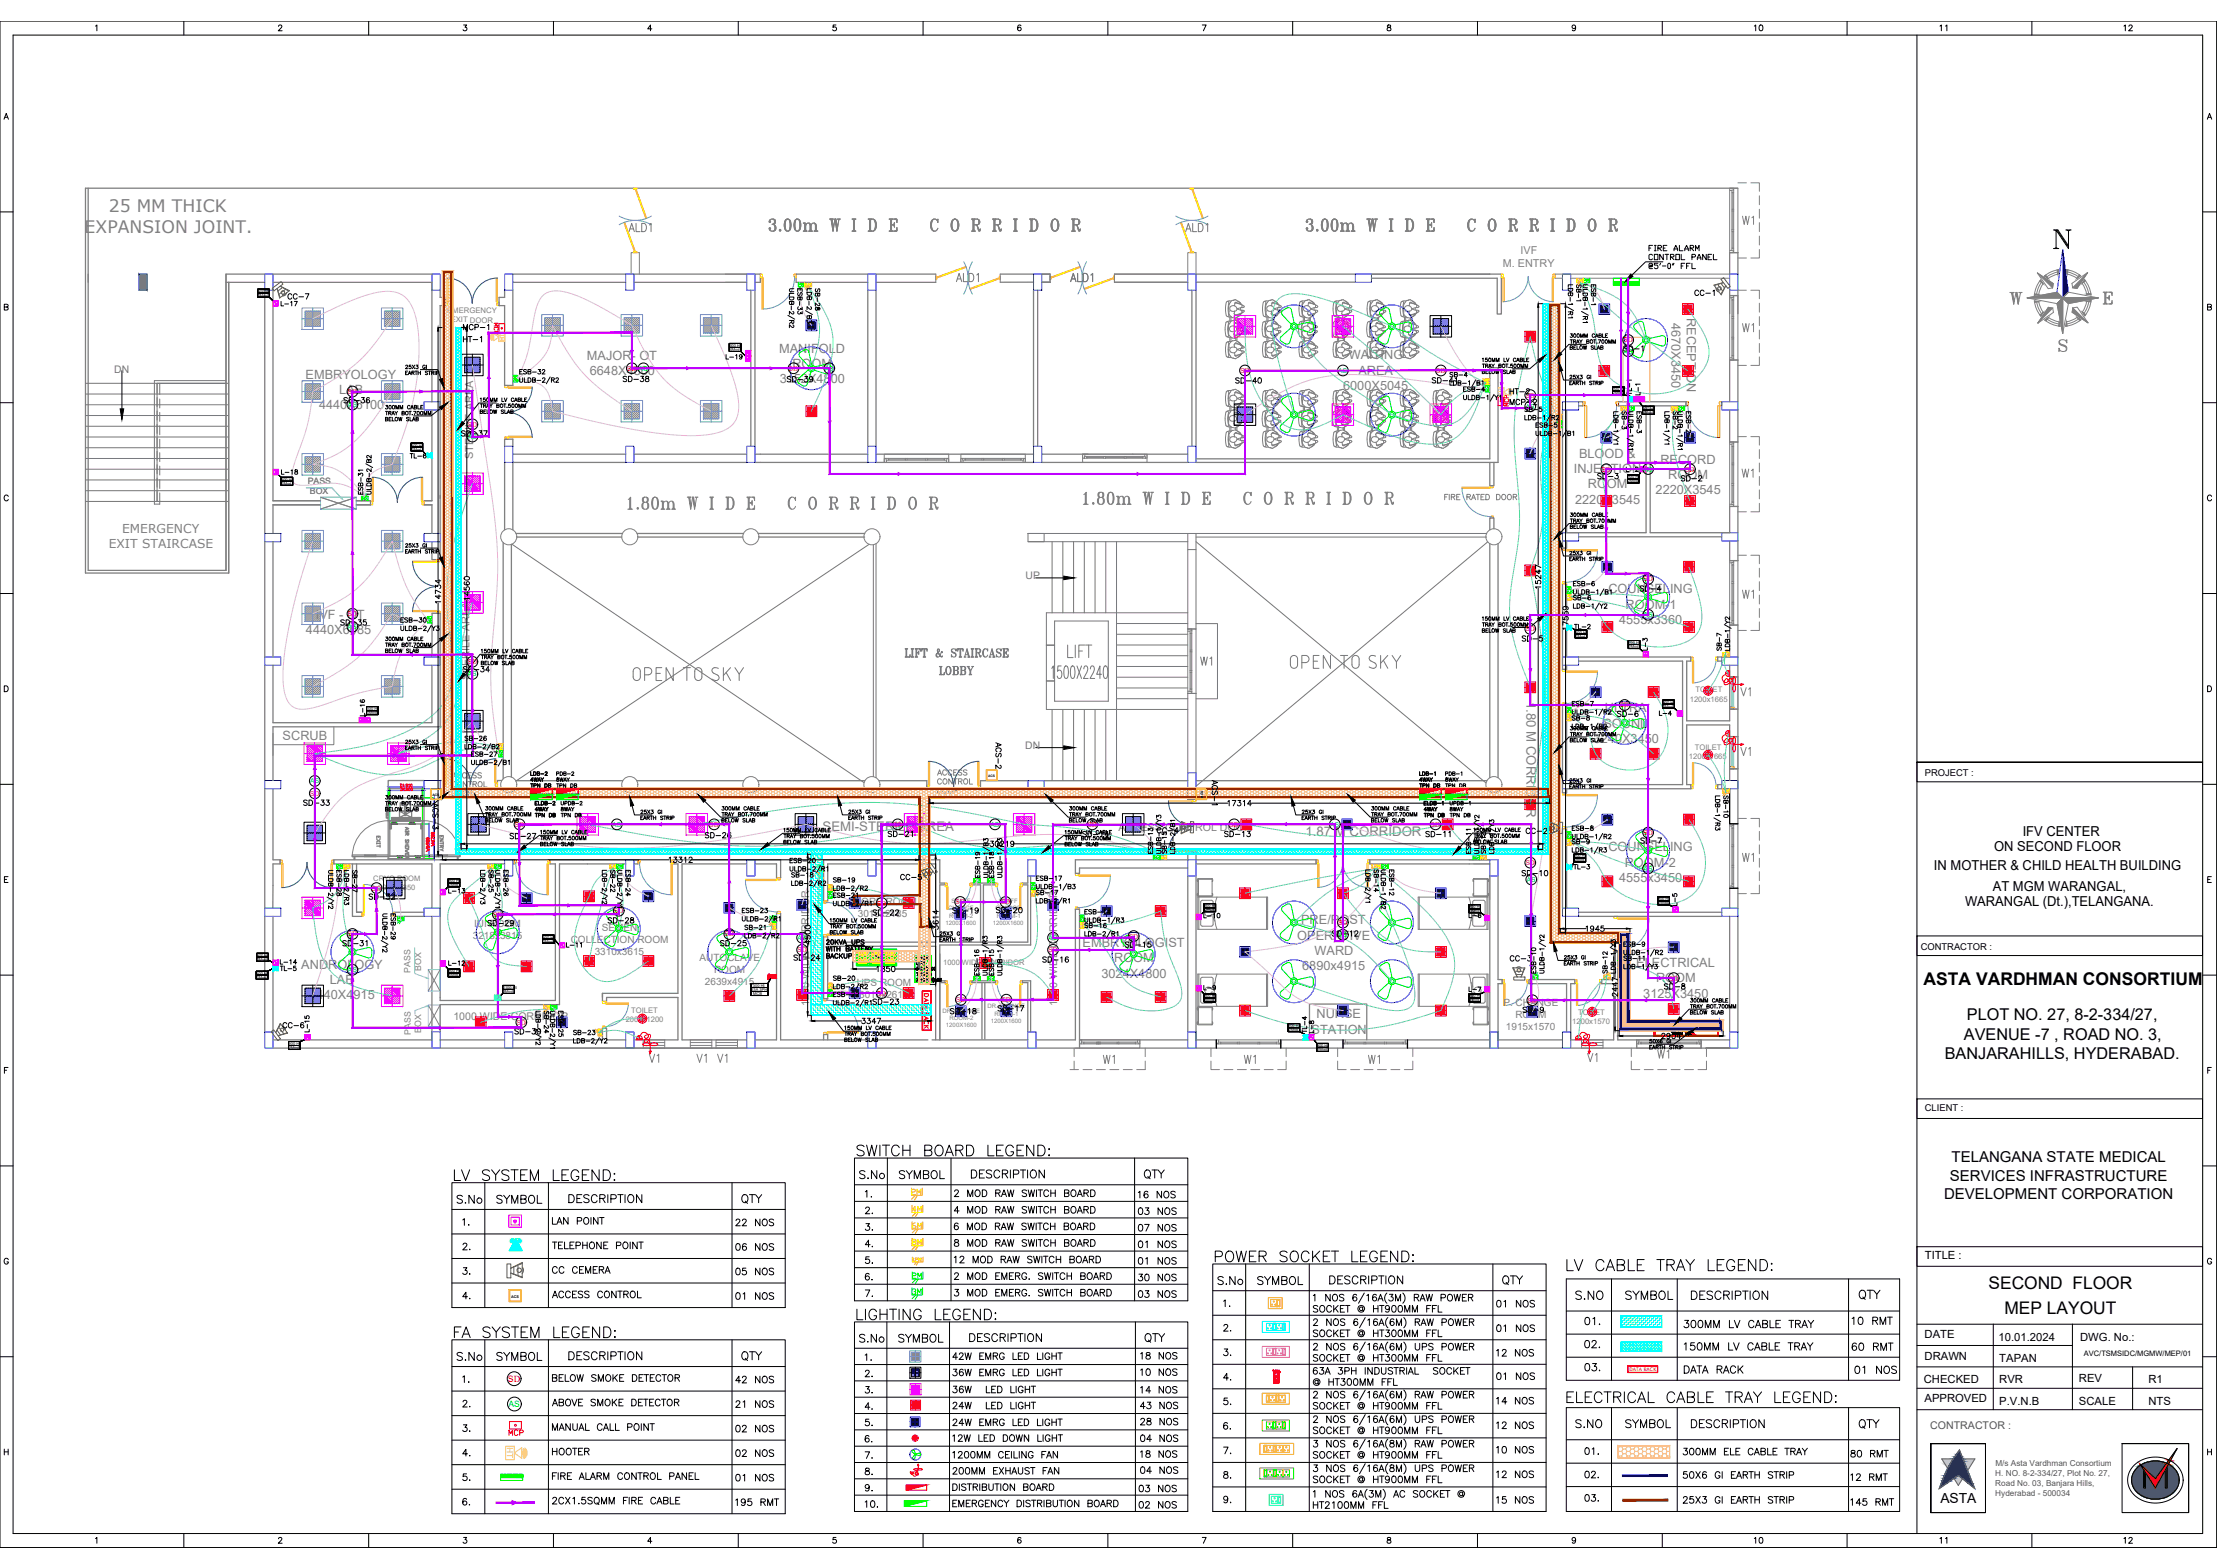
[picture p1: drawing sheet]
<svg xmlns="http://www.w3.org/2000/svg" width="594mm" height="420mm" viewBox="0 0 594 420" stroke-linecap="round" stroke-linejoin="round" font-family="sans-serif">
<defs><g id="words">
<text font-size="8.8" x="548.9" y="67.7">N</text>
<text font-size="7.1" fill="#808080" x="288.9" y="136.5">1.80m W I D E C O R R I D O R</text>
<g font-size="6.6" fill="#808080">
<text x="205" y="63.1">3.00m W I D E C O R R I D O R</text>
<text x="348.9" y="63.1">3.00m W I D E C O R R I D O R</text>
<text x="537.3" y="82.9">W</text>
<text x="166.9" y="137.6">1.80m W I D E C O R R I D O R</text>
</g>
<g font-size="6.6">
<text x="418.7" y="341.8">LV CABLE TRAY LEGEND:</text>
<text x="120.6" y="359.8">FA SYSTEM LEGEND:</text>
</g>
<g font-size="6.2">
<text x="228.2" y="310.8">SWITCH BOARD LEGEND:</text>
<text x="120.6" y="317.5">LV SYSTEM LEGEND:</text>
<text x="324.6" y="339.4">POWER SOCKET LEGEND:</text>
<text x="228.2" y="354.9">LIGHTING LEGEND:</text>
<text x="418.7" y="377.1">ELECTRICAL CABLE TRAY LEGEND:</text>
</g>
<text font-size="5.7" fill="#808080" x="465.7" y="90.3">W1</text>
<g font-size="5.7">
<text x="305.5" y="317.1">QTY</text>
<text x="197.6" y="323.8">QTY</text>
<text x="420.9" y="349.6">S.NO</text>
<text x="434.3" y="349.6">SYMBOL</text>
<text x="497.1" y="349.6">QTY</text>
<text x="197.6" y="365.8">QTY</text>
<text x="497.1" y="384.2">QTY</text>
</g>
<g font-size="5.3" fill="#767676">
<text x="167.2" y="63.1">ALD1</text>
<text x="316.4" y="63.1">ALD1</text>
<text x="255.1" y="76.6">ALD1</text>
<text x="285.8" y="76.6">ALD1</text>
<text x="320.7" y="179.6">W1</text>
<text x="250.5" y="182">LOBBY</text>
</g>
<g font-size="5.3" fill="#808080">
<text x="465.7" y="61.4">W1</text>
<text x="465.7" y="129.1">W1</text>
<text x="465.7" y="161.6">W1</text>
<text x="465.7" y="232.1">W1</text>
<text x="185.6" y="285.8">V1</text>
<text x="191.2" y="285.8">V1</text>
<text x="294.6" y="286.1">W1</text>
<text x="332.3" y="286.1">W1</text>
<text x="365.5" y="286.1">W1</text>
<text x="239.5" y="360.9">SYMBOL</text>
</g>
<g font-size="5.3" fill="#f00">
<text x="465.3" y="187.7">V1</text>
<text x="465.3" y="203.6">V1</text>
<text x="172.9" y="285.8">V1</text>
<text x="424" y="285.8">V1</text>
</g>
<g font-size="5.3">
<text x="443.1" y="284.7">W1</text>
<text x="229" y="317.1">S.No</text>
<text x="239.9" y="317.1">SYMBOL</text>
<text x="258.9" y="316.8">DESCRIPTION</text>
<text x="121.4" y="323.5">S.No</text>
<text x="131.9" y="323.5">SYMBOL</text>
<text x="151.3" y="323.5">DESCRIPTION</text>
<text x="195.8" y="329.8">22 NOS</text>
<text x="325.3" y="345.4">S.No</text>
<text x="335.8" y="345.4">SYMBOL</text>
<text x="355.2" y="345.4">DESCRIPTION</text>
<text x="401.5" y="345.4">QTY</text>
<text x="423.3" y="356.3">01.</text>
<text x="450.1" y="357">300MM LV CABLE TRAY</text>
<text x="494.9" y="356.3">10 RMT</text>
<text x="121.4" y="365.8">S.No</text>
<text x="131.9" y="365.8">SYMBOL</text>
<text x="151.3" y="365.5">DESCRIPTION</text>
<text x="229" y="360.9">S.No</text>
<text x="258.6" y="360.9">DESCRIPTION</text>
<text x="305.5" y="360.9">QTY</text>
<text x="399.7" y="364.8">12 NOS</text>
<text x="450.1" y="363">150MM LV CABLE TRAY</text>
<text x="423.3" y="368.7">03.</text>
<text x="450.1" y="369.4">DATA RACK</text>
<text x="495.7" y="369.4">01 NOS</text>
<text x="195.8" y="378.5">21 NOS</text>
<text x="420.9" y="383.8">S.NO</text>
<text x="434.3" y="383.8">SYMBOL</text>
<text x="451.9" y="383.8">DESCRIPTION</text>
</g>
<g font-size="4.9">
<text x="468.8" y="9.5">10</text>
<text x="518.6" y="9.5">11</text>
<text x="568" y="9.5">12</text>
<text x="329.8" y="104.1">SD-40</text>
<text x="91" y="109.4">SD-36</text>
<text x="438.1" y="159.8">SD-4</text>
<text x="406.8" y="173.2">SD-5</text>
<text x="406.8" y="272.7">SD-9</text>
<text x="234.6" y="322.1" transform="rotate(-90 234.6 322.1)">1.</text>
<text x="254.4" y="321.7">2 MOD RAW SWITCH BOARD</text>
<text x="303.7" y="322.1">16 NOS</text>
<text x="122.8" y="329.5">1.</text>
<text x="146.8" y="329.1">LAN POINT</text>
<text x="234.6" y="326.3" transform="rotate(-90 234.6 326.3)">2.</text>
<text x="254.4" y="326.3">4 MOD RAW SWITCH BOARD</text>
<text x="303.7" y="326.7">03 NOS</text>
<text x="146.8" y="335.8">TELEPHONE POINT</text>
<text x="234.6" y="330.9" transform="rotate(-90 234.6 330.9)">3.</text>
<text x="234.6" y="335.5" transform="rotate(-90 234.6 335.5)">4.</text>
<text x="254.4" y="335.1">8 MOD RAW SWITCH BOARD</text>
<text x="303.7" y="331.3">07 NOS</text>
<text x="303.7" y="335.5">01 NOS</text>
<text x="122.8" y="336.2">2.</text>
<text x="195.8" y="336.2">06 NOS</text>
<text x="230.7" y="339.7">5.</text>
<text x="254.4" y="339.7">12 MOD RAW SWITCH BOARD</text>
<text x="303.7" y="340.1">01 NOS</text>
<text x="122.8" y="342.5">3.</text>
<text x="146.8" y="342.5">CC CEMERA</text>
<text x="195.8" y="342.9">05 NOS</text>
<text x="230.7" y="344.3">6.</text>
<text x="254.4" y="344">2 MOD EMERG. SWITCH BOARD</text>
<text x="303.7" y="344.3">30 NOS</text>
<text x="122.8" y="349.2">4.</text>
<text x="146.8" y="348.9">ACCESS CONTROL</text>
<text x="195.8" y="349.2">01 NOS</text>
<text x="230.7" y="348.5">7.</text>
<text x="254.4" y="348.5">3 MOD EMERG. SWITCH BOARD</text>
<text x="303.7" y="348.9">03 NOS</text>
<text x="330.6" y="351.4" transform="rotate(-90 330.6 351.4)">1.</text>
<text x="399.7" y="351.4">01 NOS</text>
<text x="326.7" y="358.1">2.</text>
<text x="399.7" y="358.1">01 NOS</text>
<text x="304.4" y="365.5">18 NOS</text>
<text x="326.7" y="364.4">3.</text>
<text x="423.3" y="362.3">02.</text>
<text x="494.9" y="363">60 RMT</text>
<text x="126.6" y="371.8" transform="rotate(-90 126.6 371.8)">1.</text>
<text x="146.8" y="371.5">BELOW SMOKE DETECTOR</text>
<text x="195.8" y="371.8">42 NOS</text>
<text x="234.6" y="370.1" transform="rotate(-90 234.6 370.1)">2.</text>
<text x="304.4" y="369.7">10 NOS</text>
<text x="330.6" y="371.1" transform="rotate(-90 330.6 371.1)">4.</text>
<text x="399.7" y="370.8">01 NOS</text>
<text x="146.8" y="377.8">ABOVE SMOKE DETECTOR</text>
<text x="234.6" y="374.6" transform="rotate(-90 234.6 374.6)">3.</text>
<text x="254" y="374.3">36W LED LIGHT</text>
<text x="304.4" y="374.6">14 NOS</text>
<text x="326.7" y="377.5">5.</text>
<text x="399.7" y="377.5">14 NOS</text>
<text x="122.8" y="378.2">2.</text>
<text x="230.7" y="383.1">5.</text>
<text x="234.6" y="378.9" transform="rotate(-90 234.6 378.9)">4.</text>
<text x="254" y="378.9">24W LED LIGHT</text>
<text x="304.4" y="378.9">43 NOS</text>
<text x="304.4" y="383.1">28 NOS</text>
<text x="122.8" y="384.9">3.</text>
<text x="195.8" y="384.9">02 NOS</text>
<text x="230.7" y="387.7">6.</text>
<text x="254" y="387.3">12W LED DOWN LIGHT</text>
<text x="304.4" y="387.3">04 NOS</text>
<text x="326.7" y="384.2">6.</text>
<text x="399.7" y="384.2">12 NOS</text>
<text x="122.8" y="391.2">4.</text>
<text x="146.8" y="391.2">HOOTER</text>
<text x="195.8" y="391.6">02 NOS</text>
<text x="230.7" y="391.9">7.</text>
<text x="304.4" y="391.6">18 NOS</text>
<text x="326.7" y="390.9">7.</text>
<text x="399.7" y="390.5">10 NOS</text>
<text x="423.3" y="390.9">01.</text>
<text x="449.8" y="391.2">300MM ELE CABLE TRAY</text>
<text x="494.6" y="391.6">80 RMT</text>
<text x="122.8" y="397.9">5.</text>
<text x="195.8" y="397.9">01 NOS</text>
<text x="230.7" y="396.5">8.</text>
<text x="230.7" y="400.8">9.</text>
<text x="254" y="396.2">200MM EXHAUST FAN</text>
<text x="304.1" y="401.1">03 NOS</text>
<text x="304.4" y="396.2">04 NOS</text>
<text x="330.6" y="397.2" transform="rotate(-90 330.6 397.2)">8.</text>
<text x="399.7" y="397.2">12 NOS</text>
<text x="423.3" y="397.2">02.</text>
<text x="494.6" y="397.9">12 RMT</text>
<text x="122.8" y="404.6">6.</text>
<text x="195.8" y="404.6">195 RMT</text>
<text x="230.7" y="405">10.</text>
<text x="304.1" y="405.3">02 NOS</text>
<text x="330.6" y="403.9" transform="rotate(-90 330.6 403.9)">9.</text>
<text x="399.7" y="403.9">15 NOS</text>
<text x="423.3" y="403.6">03.</text>
<text x="494.6" y="404.6">145 RMT</text>
<text x="468.8" y="414.9">10</text>
<text x="518.6" y="414.9">11</text>
<text x="568" y="414.9">12</text>
</g>
<text font-size="4.9" fill="#0f0" x="243.1" y="348.2">3M</text>
<g font-size="4.7">
<text x="515.4" y="264">ASTA VARDHMAN CONSORTIUM</text>
<text x="532.8" y="345.4">SECOND FLOOR</text>
<text x="537.1" y="352">MEP LAYOUT</text>
</g>
<g font-size="4.6" fill="#808080">
<text x="29.2" y="56.7">25 MM THICK</text>
<text x="22.7" y="62.4">EXPANSION JOINT.</text>
</g>
<g font-size="4.4">
<text x="74.1" y="83.3">L-17</text>
<text x="75.8" y="81.5">CC-7</text>
<text x="453" y="80.4">CC-1</text>
<text x="122.8" y="89.6">MCP-1</text>
<text x="122.8" y="92.8">HT-1</text>
<text x="433.9" y="95.2">SD-1</text>
<text x="165.8" y="103.4">SD-38</text>
<text x="209.5" y="103.7">SD-39</text>
<text x="382.4" y="103.7">SD-41</text>
<text x="403.2" y="106.9">HT-2</text>
<text x="403.2" y="109.7">MCP-2</text>
<text x="122.4" y="118.2">SD-37</text>
<text x="74.1" y="128.4">L-18</text>
<text x="426.9" y="129.5">SD-3</text>
<text x="434.6" y="127.7">L-2</text>
<text x="449.4" y="130.2">SD-2</text>
<text x="90" y="168.6">SD-35</text>
<text x="442.4" y="175.3" transform="rotate(-90 442.4 175.3)">L-3</text>
<text x="123.1" y="181.3">SD-34</text>
<text x="432.2" y="193.3">SD-6</text>
<text x="443.4" y="193">L-4</text>
<text x="269.2" y="207.1" transform="rotate(-90 269.2 207.1)">ACS-2</text>
<text x="80.1" y="217">SD-33</text>
<text x="327" y="217" transform="rotate(-90 327 217)">ACS-1</text>
<text x="118.2" y="223.3" transform="rotate(-90 118.2 223.3)">ACS-3</text>
<text x="135.5" y="226.1">SD-27</text>
<text x="187.7" y="225.8">SD-26</text>
<text x="288.9" y="225.4">SD-14</text>
<text x="308.7" y="224.4">CC-4</text>
<text x="327" y="225.4">SD-13</text>
<text x="381" y="225.4">SD-11</text>
<text x="438.5" y="227.2">SD-7</text>
<text x="240.2" y="237.1">CC-5</text>
<text x="406.8" y="236">SD-10</text>
<text x="97.7" y="242.4">SD-32</text>
<text x="118.9" y="240.6">L-13</text>
<text x="265.6" y="245.9">SD-20</text>
<text x="129.5" y="249.4">SD-29</text>
<text x="161.6" y="248.7">SD-28</text>
<text x="232.8" y="246.6">SD-22</text>
<text x="392.3" y="247.3">L-6</text>
<text x="191.9" y="254.7">SD-25</text>
<text x="356" y="252.2">SD-12</text>
<text x="73.7" y="259.6">L-14</text>
<text x="118.9" y="260">L-12</text>
<text x="211.7" y="258.6">SD-24</text>
<text x="278.3" y="258.9">SD-16</text>
<text x="403.6" y="258.6">CC-3</text>
<text x="392.3" y="267.1">L-7</text>
<text x="232.8" y="270.2">SD-23</text>
<text x="253.3" y="273">SD-18</text>
<text x="266.3" y="272">SD-17</text>
<text x="527.1" y="273.3">PLOT NO. 27, 8-2-334/27,</text>
<text x="74.4" y="276.6">CC-6</text>
<text x="136.9" y="278.3">SD-30</text>
<text x="526.3" y="278.6">AVENUE -7 , ROAD NO. 3,</text>
<text x="521.1" y="283.8">BANJARAHILLS, HYDERABAD.</text>
<text x="234.2" y="365.8" transform="rotate(-90 234.2 365.8)">1.</text>
</g>
<g font-size="4.4" fill="#bf00ff">
<text x="236.7" y="225.4">SD-21</text>
<text x="407.8" y="224.7">CC-2</text>
<text x="254" y="245.9">SD-19</text>
<text x="90.7" y="254.7">SD-31</text>
<text x="300.2" y="255.1">SD-15</text>
<text x="444.9" y="266.3">SD-8</text>
</g>
<g font-size="4.4" fill="#ffbf00">
<text x="243.1" y="321.4">2M</text>
<text x="243.4" y="326">4M</text>
<text x="243.4" y="330.2">6M</text>
<text x="243.4" y="334.8">8M</text>
</g>
<text font-size="4.4" fill="#0f0" x="243.4" y="343.6">2M</text>
<text font-size="4.4" fill="#f00" x="135.1" y="385.9">MCP</text>
<text font-size="4.4" fill="#dddd6e" x="138.3" y="391.9" transform="rotate(-90 138.3 391.9)">HT</text>
<g font-size="4">
<text x="212.7" y="78">2M</text>
<text x="421.2" y="76.9">6M</text>
<text x="423" y="76.9">2M</text>
<text x="134.4" y="90.7" transform="rotate(-90 134.4 90.7)">MCP</text>
<text x="193.3" y="97.4">L-19</text>
<text x="400" y="104.4" transform="rotate(-90 400 104.4)">8M</text>
<text x="400" y="106.2" transform="rotate(-90 400 106.2)">2M</text>
<text x="403.6" y="107.2" transform="rotate(-90 403.6 107.2)">HT</text>
<text x="440.3" y="106.9" transform="rotate(-90 440.3 106.9)">L-1</text>
<text x="405" y="110.1" transform="rotate(-90 405 110.1)">MCP</text>
<text x="419.5" y="113.9" transform="rotate(-90 419.5 113.9)">2M</text>
<text x="433.2" y="111.1">2M</text>
<text x="435" y="111.1">2M</text>
<text x="446.6" y="111.1">2M</text>
<text x="448.4" y="111.1">2M</text>
<text x="419.5" y="115.7" transform="rotate(-90 419.5 115.7)">2M</text>
<text x="108.7" y="123.8">TL-6</text>
<text x="420.5" y="169.7">TL-2</text>
<text x="460.7" y="177.1">2M</text>
<text x="98.4" y="193" transform="rotate(-90 98.4 193)">L-16</text>
<text x="460.4" y="213.8">2M</text>
<text x="88.9" y="233.9">2M</text>
<text x="90.7" y="233.9">4M</text>
<text x="129.5" y="233.9">6M</text>
<text x="131.2" y="233.9">2M</text>
<text x="162.3" y="233.9">6M</text>
<text x="164" y="233.9">2M</text>
<text x="369" y="233.9">2M</text>
<text x="221.5" y="236.4" transform="rotate(-90 221.5 236.4)">2M</text>
<text x="221.5" y="234.6" transform="rotate(-90 221.5 234.6)">2M</text>
<text x="260" y="237.8">2M</text>
<text x="263.5" y="237.8">2M</text>
<text x="450.1" y="243.8" transform="rotate(-90 450.1 243.8)">L-5</text>
<text x="105.1" y="248">2M</text>
<text x="208.8" y="250.1" transform="rotate(-90 208.8 250.1)">4M</text>
<text x="208.8" y="248.4" transform="rotate(-90 208.8 248.4)">2M</text>
<text x="291.4" y="250.1" transform="rotate(-90 291.4 250.1)">6M</text>
<text x="291.4" y="248" transform="rotate(-90 291.4 248)">2M</text>
<text x="150.6" y="255.1">L-11</text>
<text x="220.1" y="257.9">BACKUP</text>
<text x="260" y="263.9">2M</text>
<text x="263.5" y="263.9">2M</text>
<text x="409.2" y="263.5">2M</text>
<text x="428.6" y="263.5">2M</text>
<text x="321.4" y="266.3">L-9</text>
<text x="144.6" y="271.6">2M</text>
<text x="146.4" y="271.6">2M</text>
<text x="83.6" y="277.6" transform="rotate(-90 83.6 277.6)">L-15</text>
<text x="162.3" y="278.7" transform="rotate(-90 162.3 278.7)">2M</text>
<text x="351" y="278" transform="rotate(-90 351 278)">TL-4</text>
<text x="352.8" y="278" transform="rotate(-90 352.8 278)">L-8</text>
<text x="523" y="311.5">TELANGANA STATE MEDICAL</text>
<text x="522.5" y="316.3">SERVICES INFRASTRUCTURE</text>
<text x="520.9" y="321.2">DEVELOPMENT CORPORATION</text>
</g>
<text font-size="4" fill="#dddd6e" x="135.8" y="92.4" transform="rotate(-90 135.8 92.4)">HT</text>
<g font-size="3.7">
<text x="542" y="223.9">IFV CENTER</text>
<text x="518.2" y="233.2">IN MOTHER &amp; CHILD HEALTH BUILDING</text>
<text x="534.4" y="228.1">ON SECOND FLOOR</text>
<text x="534" y="238.8">AT MGM WARANGAL,</text>
<text x="526.6" y="242.7">WARANGAL (Dt.),TELANGANA.</text>
<text x="520" y="402.7">ASTA</text>
</g>
<g font-size="3.5">
<text x="139.3" y="103.7" transform="rotate(-90 139.3 103.7)">3M</text>
<text x="96" y="135.1">3M</text>
<text x="421.6" y="161.9" transform="rotate(-90 421.6 161.9)">6M</text>
<text x="421.6" y="160.2" transform="rotate(-90 421.6 160.2)">2M</text>
<text x="116.4" y="167.9" transform="rotate(-90 116.4 167.9)">3M</text>
<text x="421.6" y="192.6" transform="rotate(-90 421.6 192.6)">2M</text>
<text x="421.6" y="194.4" transform="rotate(-90 421.6 194.4)">6M</text>
<text x="135.5" y="202.1" transform="rotate(-90 135.5 202.1)">2M</text>
<text x="135.5" y="203.9" transform="rotate(-90 135.5 203.9)">2M</text>
<text x="421.6" y="227.5" transform="rotate(-90 421.6 227.5)">6M</text>
<text x="421.6" y="225.8" transform="rotate(-90 421.6 225.8)">2M</text>
<text x="308" y="231.4">2M</text>
<text x="309.7" y="231.4">2M</text>
<text x="393.7" y="231.4">2M</text>
<text x="395.5" y="231.4">2M</text>
<text x="278" y="239.5" transform="rotate(-90 278 239.5)">2M</text>
<text x="223.7" y="240.2" transform="rotate(-90 223.7 240.2)">2M</text>
<text x="223.7" y="242" transform="rotate(-90 223.7 242)">2M</text>
<text x="278" y="241.3" transform="rotate(-90 278 241.3)">2M</text>
<text x="435.3" y="258.6" transform="rotate(-90 435.3 258.6)">2M</text>
<text x="223.7" y="266.3" transform="rotate(-90 223.7 266.3)">2M</text>
<text x="223.7" y="268.1" transform="rotate(-90 223.7 268.1)">2M</text>
</g>
<g font-size="3.5" fill="#808080">
<text x="409" y="188" transform="rotate(90 409 188)">1.80 M CORRIDOR</text>
<text x="220.4" y="222.7">SEMI-STERILE AREA</text>
<text x="349.8" y="224">1.87 M CORRIDOR</text>
</g>
<g font-size="3.4" fill="#808080">
<text x="447.9" y="86.5" transform="rotate(90 447.9 86.5)">4670X3450</text>
<text x="452" y="85.2" transform="rotate(90 452 85.2)">RECEPTION</text>
<text x="208.8" y="94.5">MANIFOLD</text>
<text x="81.9" y="101.5">EMBRYOLOGY</text>
<text x="157.3" y="96.5">MAJOR- OT</text>
<text x="158" y="100.6">6648X4800</text>
<text x="212.3" y="98.6">ROOM</text>
<text x="361.4" y="96.3">WAITING</text>
<text x="364" y="100.4">AREA</text>
<text x="90.9" y="105.6">LAB</text>
<text x="208.9" y="102.7">3152X4800</text>
<text x="359.9" y="104.4">6000X5045</text>
<text x="85.5" y="109.7">4440X6100</text>
<text x="423.1" y="122.6">BLOOD &amp;</text>
<text x="444.9" y="124.3">RECORD</text>
<text x="421.8" y="126.8">INJECTION</text>
<text x="425.5" y="130.9">ROOM</text>
<text x="447" y="128.4">ROOM</text>
<text x="422.1" y="135">2220X3545</text>
<text x="443.6" y="132.5">2220X3545</text>
<text x="431" y="159">COUNSELING</text>
<text x="84.6" y="165.9">IVF - OT</text>
<text x="433.9" y="167.2">4555x3360</text>
<text x="435.6" y="163.1">ROOM-1</text>
<text x="82" y="170">4440X6085</text>
<text x="430.1" y="190.9">ULTRA</text>
<text x="429.7" y="195">SOUND</text>
<text x="75.7" y="198.4">SCRUB</text>
<text x="427.1" y="199.1">3240X3450</text>
<text x="431" y="228.1">COUNSELING</text>
<text x="435.4" y="232.2">ROOM-2</text>
<text x="433.9" y="236.3">4555x3450</text>
<text x="347.6" y="251.8">OPERATIVE</text>
<text x="348.7" y="247.6">PRE/POST</text>
<text x="290.1" y="253.7">EMBRYOLOGIST</text>
<text x="298.6" y="257.9">ROOM</text>
<text x="352.3" y="255.8">WARD</text>
<text x="80.7" y="259.5">ANDROLOGY</text>
<text x="88.4" y="263.6">LAB</text>
<text x="295.1" y="262">3024X4800</text>
<text x="348.9" y="259.9">6890x4915</text>
<text x="438.5" y="259.1">ELECTRICAL</text>
<text x="443.8" y="263.2">ROOM</text>
<text x="82.9" y="267.7">4440X4915</text>
<text x="440.3" y="267.3">3125X3450</text>
<text x="352.8" y="272.9">NURSE</text>
<text x="351.4" y="277">STATION</text>
</g>
<g font-size="3.3" fill="#808080">
<text x="32.7" y="142.7">EMERGENCY</text>
<text x="29.1" y="146.7">EXIT STAIRCASE</text>
</g>
<g font-size="3" fill="#808080">
<text x="126.8" y="123.1" transform="rotate(-90 126.8 123.1)">STERILE AREA</text>
<text x="125.8" y="182.3" transform="rotate(-90 125.8 182.3)">STERILE AREA</text>
</g>
<g font-size="3">
<text x="515.8" y="337.3">TITLE :</text>
<text x="515.7" y="358.6">DATE</text>
<text x="535.5" y="359.2">10.01.2024</text>
<text x="557.4" y="359.2">DWG. No.:</text>
<text x="515.7" y="364.5">DRAWN</text>
<text x="535.7" y="365">TAPAN</text>
<text x="515.5" y="370.5">CHECKED</text>
<text x="535.7" y="370.7">RVR</text>
<text x="557.1" y="370.4">REV</text>
<text x="575.7" y="370.7">R1</text>
<text x="515.7" y="375.6">APPROVED</text>
<text x="535.7" y="376.4">P.V.N.B</text>
<text x="557.1" y="376.4">SCALE</text>
<text x="575.7" y="376.4">NTS</text>
</g>
<g font-size="2.9" fill="#808080">
<text x="402.7" y="71.6">M. ENTRY</text>
<text x="407.4" y="68.2">IVF</text>
</g>
<g font-size="2.8" fill="#767676">
<text x="30.6" y="100.1">DN</text>
<text x="274.8" y="155.3">UP</text>
<text x="274.7" y="200.7">DN</text>
</g>
<g font-size="2.8" fill="#808080">
<text x="299.7" y="222.8">ACCESS CONTROL DOOR</text>
<text x="216.8" y="269.5" transform="rotate(-90 216.8 269.5)">1200 WIDE CORRIDOR</text>
<text x="283.3" y="269.5" transform="rotate(-90 283.3 269.5)">1200 WIDE CORRIDOR</text>
<text x="121.5" y="273.4">1000 WIDE CORRIDOR</text>
</g>
<text font-size="2.8" fill="#545454" x="517.2" y="382.9">CONTRACTOR :</text>
<g font-size="2.7" fill="#808080">
<text x="227.4" y="242.5">STORE ROOM</text>
<text x="229.9" y="245.7">3016x2185</text>
<text x="126.7" y="251.5">3218x3815</text>
<text x="127.1" y="248.3">IUI ROOM</text>
<text x="161.3" y="249.6">SEMEN</text>
<text x="152.9" y="252.8">COLLECTION ROOM</text>
<text x="159.4" y="256">3310x3615</text>
<text x="187.5" y="257.4">AUTOCLAVE</text>
<text x="188.9" y="263.8">2639x4915</text>
<text x="191.3" y="260.6">ROOM</text>
<text x="229.6" y="264.1">UPS ROOM</text>
<text x="230.2" y="267.3">3016x2615</text>
<text x="402.9" y="269.5">P. CHANGE</text>
<text x="403.5" y="275.9">1915x1570</text>
<text x="406.1" y="272.7">ROOM</text>
</g>
<g font-size="2.5">
<text x="515.8" y="207.9">PROJECT :</text>
<text x="514.7" y="254.4">CONTRACTOR :</text>
<text x="515.8" y="297.7">CLIENT :</text>
</g>
<g font-size="2.3" fill="#808080">
<text x="82.5" y="129.6">PASS</text>
<text x="83.1" y="132.4">BOX</text>
<text x="110" y="260.7" transform="rotate(-90 110 260.7)">PASS</text>
<text x="112.8" y="260.1" transform="rotate(-90 112.8 260.1)">BOX</text>
<text x="110.1" y="277.3" transform="rotate(-90 110.1 277.3)">PASS</text>
<text x="112.9" y="276.7" transform="rotate(-90 112.9 276.7)">BOX</text>
</g>
<text font-size="2.3" fill="#f00" x="136.1" y="370.3">SD</text>
<text font-size="2.3" fill="#0f0" x="136.3" y="377.1">AS</text>
<g font-size="2.2" fill="#545454">
<text x="534.7" y="395.5">H. NO. 8-2-334/27, Plot No. 27,</text>
<text x="534.7" y="392.9">M/s Asta Vardhman Consortium</text>
<text x="534.7" y="398.2">Road No. 03, Banjara Hills,</text>
<text x="534.7" y="400.8">Hyderabad - 500034</text>
</g>
<g font-size="2.1" fill="#808080">
<text x="119.8" y="83.9" transform="rotate(1 119.8 83.9)">EMERGENCY</text>
<text x="120.8" y="86.4" transform="rotate(1 120.8 86.4)">EXIT DOOR</text>
<text x="454.4" y="185.5">TOILET</text>
<text x="452.8" y="188">1200x1665</text>
<text x="452.6" y="203.5">1200x1665</text>
<text x="454.1" y="201">TOILET</text>
<text x="167.7" y="273.9">2000x1200</text>
<text x="169.1" y="271.4">TOILET</text>
<text x="421.3" y="274.4">1200x1570</text>
<text x="422.9" y="271.9">TOILET</text>
</g>
<g font-size="2" fill="#808080">
<text x="100" y="236">CRYO ROOM</text>
<text x="252.7" y="258.6">1000 WIDE CORRIDOR</text>
</g>
<text font-size="2" fill="#f00" x="247.6" y="266.2" transform="rotate(90 247.6 266.2)">DATA RACK</text>
<text font-size="2" x="558.4" y="363.2">AVC/TSMSIDC/MGMW/MEP/01</text>
<g font-size="1.9" fill="#f00">
<text x="436.2" y="91.8">D</text>
<text x="333.5" y="99.9">D</text>
<text x="94.4" y="105.6">D</text>
<text x="410" y="106.5">D</text>
<text x="126.5" y="114.4">D</text>
<text x="430.3" y="126.4">D</text>
<text x="441.5" y="155.8">D</text>
<text x="94.4" y="165.1">D</text>
<text x="410" y="169.2">D</text>
<text x="126.5" y="178">D</text>
<text x="84.2" y="213.2">D</text>
<text x="139.1" y="221.6">D</text>
<text x="441.5" y="223.8">D</text>
<text x="100.8" y="238.6">D2000x1350</text>
<text x="133.3" y="245.7">D</text>
<text x="165.7" y="244.7">D</text>
<text x="236.2" y="242.6">D</text>
<text x="94.4" y="250.9">D</text>
<text x="303.7" y="251.5">D</text>
<text x="359.8" y="247.9">D</text>
<text x="214.8" y="255.2">D</text>
<text x="282.1" y="255.2">D</text>
<text x="448.4" y="262.8">D</text>
<text x="139.6" y="274.6">D</text>
</g>
<g font-size="1.8" fill="#f00">
<text x="435" y="91.8">S</text>
<text x="168" y="99.3">SD AS</text>
<text x="211.3" y="99.3">SD</text>
<text x="332.3" y="99.9">S</text>
<text x="384.8" y="99.9">SD</text>
<text x="93.1" y="105.6">S</text>
<text x="408.7" y="106.5">S</text>
<text x="125.3" y="114.4">S</text>
<text x="429.1" y="126.4">S</text>
<text x="451.5" y="126.4">SD</text>
<text x="440.3" y="155.8">S</text>
<text x="93.1" y="165.1">S</text>
<text x="408.7" y="169.2">S</text>
<text x="125.3" y="178">S</text>
<text x="434" y="189.6">SD</text>
<text x="83" y="213.2">S</text>
<text x="137.9" y="221.6">S</text>
<text x="190.1" y="221.6">SD</text>
<text x="239.2" y="221.6">SD</text>
<text x="291.4" y="221.6">SD</text>
<text x="329.4" y="221.6">SD</text>
<text x="383.3" y="221.6">SD</text>
<text x="440.3" y="223.8">S</text>
<text x="408.7" y="231.8">SD</text>
<text x="99.6" y="238.6">S</text>
<text x="132.1" y="245.7">S</text>
<text x="164.5" y="244.7">S</text>
<text x="234.9" y="242.6">S</text>
<text x="256" y="242.4">SD</text>
<text x="268.2" y="242.4">SD</text>
<text x="93.1" y="250.9">S</text>
<text x="194.1" y="250.9">SD</text>
<text x="302.5" y="251.5">S</text>
<text x="358.5" y="247.9">S</text>
<text x="213.6" y="255.2">S</text>
<text x="280.9" y="255.2">S</text>
<text x="447.2" y="262.8">S</text>
<text x="234.9" y="266.8">SD</text>
<text x="256.2" y="268.5">SD</text>
<text x="268.3" y="268.5">SD</text>
<text x="409.3" y="268.7">SD</text>
<text x="138.4" y="274.6">S</text>
</g>
<g font-size="1.8" fill="#0f0">
<text x="435.1" y="94.8">AS</text>
<text x="221" y="99.3">AS</text>
<text x="358.6" y="99.9">AS</text>
<text x="93.2" y="109.1">AS</text>
<text x="408.8" y="109.5">AS</text>
<text x="125.4" y="117.6">AS</text>
<text x="440.4" y="126.3">AS</text>
<text x="440.4" y="165.4">AS</text>
<text x="93.2" y="168.6">AS</text>
<text x="125.4" y="181.3">AS</text>
<text x="83.1" y="209.9">AS</text>
<text x="164.1" y="221.6">AS</text>
<text x="265.4" y="221.6">AS</text>
<text x="356.5" y="221.6">AS</text>
<text x="440.4" y="233.4">AS</text>
<text x="409.1" y="236.3">AS</text>
<text x="213.7" y="251.9">AS</text>
<text x="280.9" y="251.9">AS</text>
<text x="358.6" y="251.1">AS</text>
<text x="93.2" y="260.5">AS</text>
</g>
<g font-size="1.6" fill="#808080">
<text x="254.1" y="243.9">CHANGE</text>
<text x="254.3" y="245.9">ROOM-2</text>
<text x="255" y="242">STAFF</text>
<text x="266.8" y="243.9">CHANGE</text>
<text x="267.1" y="245.9">ROOM-1</text>
<text x="267.7" y="242">STAFF</text>
<text x="253.4" y="247.8">1200X1600</text>
<text x="266.1" y="247.8">1200X1600</text>
<text x="252.6" y="271.4">DR. CHANGE</text>
<text x="253.5" y="275.3">1200X1600</text>
<text x="254.4" y="273.4">ROOM-2</text>
<text x="264.6" y="270.2">DR. CHANGE</text>
<text x="265.5" y="274.1">1200X1600</text>
<text x="266.5" y="272.2">ROOM-1</text>
</g>
<text font-size="1.5" fill="#f00" x="436.7" y="367.4">DATA RACK</text>
<g font-size="1.1">
<text x="69.1" y="78.4">900 Ht</text>
<text x="69.2" y="79.5">2Mod.</text>
<text x="195.4" y="93">300 Ht</text>
<text x="195.5" y="94">4Mod.</text>
<text x="432.1" y="104.6">900 Ht</text>
<text x="432.2" y="105.7">2Mod.</text>
<text x="440.2" y="109.8">900 Ht</text>
<text x="440.3" y="110.9">4Mod.</text>
<text x="110.2" y="119.6">900 Ht</text>
<text x="110.3" y="120.7">2Mod.</text>
<text x="75.3" y="128.8">900 Ht</text>
<text x="75.4" y="129.9">2Mod.</text>
<text x="436.1" y="128.2">900 Ht</text>
<text x="436.2" y="129.3">2Mod.</text>
<text x="422.1" y="169.8">900 Ht</text>
<text x="422.2" y="170.8">2Mod.</text>
<text x="436.3" y="172.6">900 Ht</text>
<text x="436.4" y="173.7">2Mod.</text>
<text x="98.2" y="190.3">300 Ht</text>
<text x="98.3" y="191.4">4Mod.</text>
<text x="445.6" y="188.5">900 Ht</text>
<text x="445.6" y="189.6">2Mod.</text>
<text x="421.8" y="229.8">900 Ht</text>
<text x="421.9" y="230.8">2Mod.</text>
<text x="120.1" y="236.4">900 Ht</text>
<text x="120.2" y="237.5">2Mod.</text>
<text x="322.7" y="243.1">900 Ht</text>
<text x="322.7" y="244.2">2Mod.</text>
<text x="393.6" y="243.4">900 Ht</text>
<text x="393.7" y="244.4">2Mod.</text>
<text x="444.3" y="241.2">900 Ht</text>
<text x="444.3" y="242.3">2Mod.</text>
<text x="145.4" y="251.5">900 Ht</text>
<text x="68.8" y="256.4">900 Ht</text>
<text x="68.9" y="257.5">2Mod.</text>
<text x="145.5" y="252.6">2Mod.</text>
<text x="68.7" y="261.2">900 Ht</text>
<text x="68.8" y="262.3">2Mod.</text>
<text x="120.1" y="260.6">900 Ht</text>
<text x="120.2" y="261.7">8Mod.</text>
<text x="134.7" y="265">2100 Ht</text>
<text x="134.8" y="266.1">3Mod.</text>
<text x="201.3" y="265.5">63A 3PH</text>
<text x="201.8" y="264.5">300 Ht</text>
<text x="201.9" y="266.6">MCB</text>
<text x="322.7" y="267.2">900 Ht</text>
<text x="322.7" y="268.3">8Mod.</text>
<text x="393.6" y="267.3">900 Ht</text>
<text x="393.7" y="268.3">2Mod.</text>
<text x="345.2" y="275.2">900 Ht</text>
<text x="77.3" y="280">900 Ht</text>
<text x="77.4" y="281.1">2Mod.</text>
<text x="345.3" y="276.3">2Mod.</text>
<text x="352.9" y="280.5">900 Ht</text>
<text x="353" y="281.6">2Mod.</text>
</g>
<text font-size="1" x="137" y="347.7">ACS</text>
<g font-size=".9">
<text x="264.8" y="208.2">ACS</text>
<text x="115.9" y="213.3">ACS</text>
<text x="322.4" y="213.8" transform="rotate(-90 322.4 213.8)">ACS</text>
</g>
</g></defs>
<!-- layer: TITLE -->
<g fill="none" stroke="#000" stroke-width=".27">
<path d="M0 5.7h594v409h-594zM3.5 9.4h586.7v401.5h-586.7zM25.6 7l.4-.3v1.5M49.3 5.7v3.7M74.6 7.1l.3-.4 .6 .3-.2 .5-.7 .7h1M98.8 5.7v3.7M124.2 6.7h.8l-.4 .6a.52 .52 0 0 1 .4 .8 .52 .52 0 0 1-.9-.1M148.3 5.7v3.7M174.7 7.7h-1.1l.7-1v1.5M197.8 5.7v3.7M224 6.7h-.7l-.1 .7a.55 .55 0 0 1 .8-.1 .55 .55 0 0 1-.1 .9 .55 .55 0 0 1-.8-.2M247.3 5.7v3.7"/>
<path d="M273.6 6.9l-.1-.1a.76 .76 0 0 0-.9 .5 .76 .76 0 0 0 .5 .9 .48 .48 0 0 0 .5-.4 .48 .48 0 0 0-.4-.5 .48 .48 0 0 0-.5 .4M296.9 5.7v3.7M322.2 6.7h1l-.7 1.5M346.4 5.7v3.7M371.8 6.8v.4l.7 .2 .2 .3a.52 .52 0 0 1-.5 .6 .52 .52 0 0 1-.5-.6l.9-.6v-.3zM395.9 5.7v3.7M422.2 7.2a.48 .48 0 0 1-.7 .4 .48 .48 0 0 1-.1-.7 .48 .48 0 0 1 .7 0l.1 .3a.73 .73 0 0 1-.6 1l-.3-.2M445.4 5.7v3.7M495 5.7v3.7M513.7 9.4v401.5M544.5 5.7v3.7M1.1 32l.6-1.6 .6 1.6"/>
<path d="M1.3 31.4h.7M591.5 32l.6-1.6 .6 1.6M591.7 31.4h.7M0 56.8h3.5M590.2 56.8h3.8M1.1 82.3l.9-.1 .1-.5-1-.2v1.6l1-.2 .1-.3-.4-.3M591.6 82.3l.8-.1 .1-.5-.9-.2v1.6l.9-.2 .1-.3-.4-.3M0 107.9h3.5M590.2 107.9h3.8M2.2 133a.57 .57 0 0 0-.6-.4 .57 .57 0 0 0-.5 .6v.4a.57 .57 0 0 0 .5 .6 .57 .57 0 0 0 .6-.4M592.6 133a.57 .57 0 0 0-.6-.4 .57 .57 0 0 0-.5 .6v.4a.57 .57 0 0 0 .5 .6 .57 .57 0 0 0 .6-.4M0 159h3.5"/>
<path d="M590.2 159h3.8M1.1 183.8h.6a.83 .83 0 0 1 .5 .8 .83 .83 0 0 1-.5 .7h-.6zM591.6 183.8h.5a.83 .83 0 0 1 .5 .8 .83 .83 0 0 1-.5 .7h-.5zM0 210.2h3.5M513.7 204.2v5.3h76.5v-5.3h-76.5h76.5M590.2 210.2h3.8M1.2 235.6h.6M2.1 234.9h-.9v1.6h.9M591.6 235.6h.6M592.6 234.9h-1v1.6h1M513.7 250.8h76.5v5.2h-76.5zM0 261.3h3.5"/>
<path d="M590.2 261.3h3.8M1.2 286.8h.6M2.1 286h-.9v1.6M513.7 294.5h76.5v5.2h-76.5zM591.6 286.8h.6M592.6 286h-1v1.6M0 312.4h3.5M590.2 312.4h3.8M2.2 337.5a.57 .57 0 0 0-.6-.3 .57 .57 0 0 0-.5 .6v.3a.56 .56 0 0 0 .6 .6 .56 .56 0 0 0 .5-.6h-.3M513.7 334.1h76.5v5.2h-76.5zM592.6 337.5a.57 .57 0 0 0-.6-.3 .57 .57 0 0 0-.5 .6v.3a.56 .56 0 0 0 .6 .6 .56 .56 0 0 0 .5-.6h-.3M0 363.5h3.5"/>
<path d="M590.2 363.5h3.8M1.1 389h1.1M1.1 388.3v1.6M2.2 388.3v1.6M591.6 388.3v1.6M591.6 389h1M592.6 388.3v1.6M25.6 412.3l.4-.3v1.5M49.3 410.9v3.8M74.6 412.3l.3-.3 .6 .3-.2 .5-.7 .7h1M98.8 410.9v3.8M124.2 412h.8l-.4 .6a.52 .52 0 0 1 .4 .8 .52 .52 0 0 1-.9-.2"/>
<path d="M148.3 410.9v3.8M174.7 413h-1.1l.7-1v1.5M197.8 410.9v3.8M224 412h-.7l-.1 .6a.55 .55 0 0 1 .8 0 .55 .55 0 0 1-.1 .8 .55 .55 0 0 1-.8-.2M247.3 410.9v3.8M273.6 412.2l-.1-.2a.76 .76 0 0 0-.9 .6 .76 .76 0 0 0 .5 .9 .48 .48 0 0 0 .5-.4 .48 .48 0 0 0-.4-.5 .48 .48 0 0 0-.5 .4M296.9 410.9v3.8M322.2 412h1l-.7 1.5M346.4 410.9v3.8M371.8 412v.5l.7 .2 .2 .3a.52 .52 0 0 1-.5 .5 .52 .52 0 0 1-.5-.5l.9-.7v-.3zM395.9 410.9v3.8M422.2 412.5a.48 .48 0 0 1-.7 .4 .48 .48 0 0 1-.1-.8 .48 .48 0 0 1 .7 .1l.1 .3a.73 .73 0 0 1-.6 1l-.3-.2"/>
<path d="M445.4 410.9v3.8M495 410.9v3.8M544.5 410.9v3.8"/>
</g>
<!-- layer: ELE-CABLE TRAY -->
<g fill="none" stroke="#000" stroke-width=".27">
<path d="M419.7 342.7h89.3v27.2h-89.3zM419.7 351.3h89.3M419.7 357.5h89.3M431.8 342.7v27.2M449.4 342.7v27.2M495.3 342.7v27.2M419.7 377.2h89.3v27.8h-89.3zM419.7 363.7h89.3M431.8 377.2v27.8M449.4 377.2v27.8M495.3 377.2v27.8M419.7 385.8h89.3"/>
<path d="M419.7 392.1h89.3M419.7 398.3h89.3"/>
</g>
<!-- layer: LV-Cable Tray -->
<g fill="#0ff" stroke="#0ff" stroke-width=".27">
<path d="M434.4 359.7h10.9zM434.4 359.7h10.9zM445.3 359.7v2.4zM445.2 359.7l.1 2.4zM434.4 362.1h10.9zM434.4 362.1h10.8zM434.4 359.7v2.4zM434.4 359.7v2.4z"/>
<path d="M434.4 352.6h10.9zM434.4 352.6h10.9zM445.3 352.6v3zM445.2 352.6l.1 3zM434.4 355.6h10.9zM434.4 355.6h10.8zM434.4 352.6v3zM434.4 352.6v3z"/>
</g>
<g fill="none" stroke="#0ff" stroke-width=".27">
<path d="M434.4 359.8l2.3 2.3M435 359.7l-.6 .5M435 359.7l2.5 2.4M435.2 352.6v.2h-.5v.6h-.3M435.7 359.7l-1.3 1.2M435.8 359.7l2.4 2.4M436.3 352.6v.2h-.6v.6h-.5v.5h-.5v.5h-.3M436.4 359.7l-2 2M436.5 359.7l2.4 2.4M437.2 359.7l-2.5 2.4M437.2 359.7l2.5 2.4M437.3 352.6v.2h-.5v.6h-.5v.5h-.6v.5h-.5v.5h-.5v.6h-.3"/>
<path d="M437.9 359.7l-2.4 2.4M438 359.7l2.4 2.4M438.4 352.6v.2h-.6v.6h-.5v.5h-.5v.5h-.5v.5h-.6v.6h-.5v.1M438.7 359.7l-2.5 2.4M438.7 359.7l2.5 2.4M439.4 359.7l-2.4 2.4M439.4 352.6v.2h-.5v.6h-.5v.5h-.6v.5h-.5v.5h-.5v.6h-.5v.1M439.5 359.7l2.4 2.4M440.1 359.7l-2.4 2.4M440.2 359.7l2.4 2.4M440.5 352.6v.2h-.6v.6h-.5v.5h-.5v.5h-.5v.5h-.6v.6h-.5v.1M440.9 359.7l-2.5 2.4"/>
<path d="M440.9 359.7l2.5 2.4M441.5 352.6v.2h-.5v.6h-.5v.5h-.6v.5h-.5v.5h-.5v.6h-.5v.1M441.6 359.7l-2.4 2.4M441.7 359.7l2.4 2.4M442.4 359.7l-2.5 2.4M442.4 359.7l2.5 2.4M442.6 352.6v.2h-.6v.6h-.5v.5h-.5v.5h-.5v.5h-.6v.6h-.5v.1M443.1 359.7l-2.4 2.4M443.2 359.7l2 2.1M443.6 352.6v.2h-.5v.6h-.5v.5h-.6v.5h-.5v.5h-.5v.6h-.5v.1M443.8 359.7l-2.4 2.4M443.9 359.7l1.3 1.3"/>
<path d="M444.6 359.7l-2.5 2.4M444.6 359.7l.6 .6M444.6 352.6v.2h-.5v.6h-.5v.5h-.5v.5h-.5v.5h-.6v.6h-.5v.1M445.2 359.8l-2.3 2.3M445.2 352.8v.6h-.6v.5h-.5v.5h-.5v.5h-.5v.6h-.5v.1M445.2 353.9v.5h-.6v.5h-.5v.6h-.5v.1M445.2 354.9v.6h-.6v.1M434.4 362l.1 .1M434.4 361.3l.8 .8M434.4 360.6l1.6 1.5M445.2 360.5l-1.6 1.6M445.2 361.2l-.8 .9"/>
<path d="M445.2 362l-.1 .1"/>
</g>
<!-- layer: ELE-LEGEND -->
<g fill="none" stroke="#000" stroke-width=".27">
<path d="M453.2 345.9h.8a1.2 1.2 0 0 1 .8 1.2 1.2 1.2 0 0 1-.8 1.1h-.8zM455.5 347h.8M456.9 345.9h-1.4v2.3h1.4M458.9 346.3a.85 .85 0 0 0-.8-.4 .85 .85 0 0 0-.7 .6l.2 .3 1.1 .4 .2 .7a.98 .98 0 0 1-1.5 0M461.2 346.5a.83 .83 0 0 0-1-.6 .83 .83 0 0 0-.7 .9v.5a.83 .83 0 0 0 .7 .9 .83 .83 0 0 0 1-.5M461.9 347l1.3-.1 .2-.3-.1-.4-.4-.3h-1v2.3M462.7 347l.7 1.2M464.2 345.9v2.3M465 347.1h1a.59 .59 0 0 0 .5-.6 .59 .59 0 0 0-.5-.6h-1v2.3M466.9 345.9h1.5M467.7 345.9v2.3M469 345.9v2.3"/>
<path d="M469.9 346.3a.83 .83 0 0 1 1-.3 .83 .83 0 0 1 .5 .8v.5a.86 .86 0 0 1-.8 .9 .86 .86 0 0 1-.9-.9zM473.7 345.9v2.3l-1.5-2.3v2.3"/>
</g>
<!-- layer: DATA RACK -->
<path d="M436.2 366h8v1.8h-8zM436.3 366.1h7.8v1.6h-7.8z" fill="none" stroke="#f00" stroke-width=".27"/>
<!-- layer: LV.CC CEMARA -->
<g fill="none" stroke="#709500" stroke-width=".27">
<path d="M135.8 338.7h1.1v3.7h-1.1zM137.7 339.6v1.7M138.8 339.3v2.3M139.9 339.5l.4 .9-.4 .8M139.9 338.6l-3 1.2 3-1.5v4.1l-3-1.3 3 1.1"/>
<circle cx="139.1" cy="340.4" r=".6"/>
</g>
<!-- layer: ELE-TEL POINT -->
<g fill="none" stroke="#0ff" stroke-width=".27">
<path d="M136.4 335.1h.1M136.4 335.1l1.8-3.1 1.8 3.1M136.4 335.1h3.6M136.5 335l.1 .1M136.5 334.9l.3 .2M136.6 334.8l.3 .3M136.7 334.7l.4 .4M136.7 334.6l.5 .5M136.8 334.5l.6 .6M136.8 334.4l.8 .7M136.9 334.3l.8 .8M137 334.2l.9 .9"/>
<path d="M137 334.1l1.1 1M137.1 334l1.1 1.1M137.1 333.9l1.3 1.2M137.1 332.5v-.5h2.2v.5M137.2 333.8l1.3 1.3M137.3 333.7l1.4 1.4M137.3 333.6l1.6 1.5M137.4 333.5l1.6 1.6M137.4 333.4l1.8 1.7M137.5 333.3l1.9 1.8M137.6 333.2l1.9 1.9M137.6 333.1l2.1 2"/>
<path d="M137.7 332.9l2.1 2.2M137.7 332.8l2.3 2.3M137.8 332.7l2 2.1M137.8 332.6l1.8 1.8M137.9 332.5l1.5 1.5M138 332.4l1.2 1.2M138 332.3l.9 .9M138.1 332.2l.6 .7M138.1 332.1l.4 .4M138.2 332l.1 .1"/>
</g>
<g fill="#0ff" stroke="#0ff" stroke-width=".27">
<path d="M137 332.5h.1zM137 332.4l.1 .1zM137 332.4l.1 .1z"/>
<path d="M137 332.4l.1 .1zM137.1 332.4v.1zM137.1 332.3v.2z"/>
<path d="M137.2 332.4l-.1 .1zM137.3 332.4l-.2 .1zM137.1 332.5h.2z"/>
<path d="M137.1 332.5h.2zM137.1 332.5h.2zM137.1 332.5l.2 .1z"/>
<path d="M137.1 332.5l.2 .1zM137.1 332.5l.1 .2zM137.1 332.5v.2z"/>
<path d="M137.1 332.5v.2zM137.1 332.5v.2zM137 332.6l.1-.1z"/>
<path d="M137 332.6l.1-.1zM137 332.5h.1z"/>
<path d="M139.1 332.5h.2zM139.2 332.4l.1 .1zM139.2 332.4l.1 .1z"/>
<path d="M139.2 332.4l.1 .1zM139.2 332.4l.1 .1zM139.3 332.3v.2z"/>
<path d="M139.4 332.4l-.1 .1zM139.4 332.4l-.1 .1zM139.3 332.5h.2z"/>
<path d="M139.3 332.5h.2zM139.3 332.5h.2zM139.3 332.5l.1 .1z"/>
<path d="M139.3 332.5l.1 .2zM139.3 332.5l.1 .2zM139.3 332.5v.2z"/>
<path d="M139.3 332.5v.2zM139.3 332.5l-.1 .2zM139.2 332.6l.1-.1z"/>
<path d="M139.1 332.6l.2-.1zM139.1 332.5h.2z"/>
</g>
<!-- layer: ELE.LAN POINT -->
<path d="M136.3 325.6h3.4v3.2h-3.4zM136.9 326.1h2.2v2.2h-2.2zM137.7 327h.7l-.2 .7h-.3v-.3h-.2zM137.7 327h.6l-.2 .7-.4-.3z" fill="none" stroke="#f0f" stroke-width=".27"/>
<!-- layer: axes -->
<g fill="none" stroke="#000" stroke-width=".27">
<path d="M121.1 316.9h89.3v33.5h-89.3zM129.9 316.9v33.5M147 316.9v33.5M196.2 316.9v33.5M229 310.3h89.3v38.3h-89.3zM229 317.5h89.3M237.8 310.3v38.3M254.8 310.3v38.3M304 310.3v38.3M121.1 324.1h89.3M121.1 330.6h89.3M121.1 337.2h89.3"/>
<path d="M229 321.9h89.3M229 326.4h89.3M229 330.8h89.3M229 335.2h89.3M229 339.7h89.3M325 338.7h89.3v66.3h-89.3zM333.8 338.7v66.3M350.8 338.7v66.3M400 338.7v66.3M121.1 343.8h89.3M129.9 359v46.6M147 359v46.6"/>
<path d="M196.2 359v46.6M229 354.2h89.3v50.8h-89.3zM229 344.1h89.3M237.6 354.2v50.8M254.4 354.2v50.8M304.2 354.2v50.8M325 345.9h89.3M325 352.4h89.3M325 359h89.3M121.1 366.2h89.3M121.1 372.8h89.3M121.1 379.3h89.3"/>
<path d="M229 361.3h89.3M229 365.6h89.3M229 370h89.3M229 374.4h89.3M229 378.8h89.3M325 365.6h89.3M325 372.1h89.3M325 378.7h89.3M121.1 385.9h89.3M121.1 392.5h89.3M121.1 399h89.3M229 383.1h89.3"/>
<path d="M229 387.5h89.3M229 391.9h89.3M229 396.3h89.3M325 385.3h89.3M325 391.9h89.3M325 398.4h89.3M121.1 405.6v-46.6h89.3v46.6M229 400.6h89.3"/>
</g>
<!-- layer: LV-ACS -->
<path d="M136.4 345.6h3.3v3.2h-3.3zM136.6 345.8h2.9v2.8h-2.9z" fill="none" stroke="#ff7f00" stroke-width=".27"/>
<!-- layer: FA-BELOW SMOKE DERECTOR -->
<circle cx="137.8" cy="369.4" r="1.85" fill="none" stroke="#000" stroke-width=".27"/>
<!-- layer: ELE-CABLE TRAY -->
<path d="M433.6 387.4h13.8zM433.6 387.4h13.8zM447.4 387.4v3.2zM447.4 387.4v3.2zM433.6 390.6h13.8zM433.6 390.6h13.8zM433.6 387.4v3.2zM433.6 387.4v3.2z" fill="#ffbf7f" stroke="#ffbf7f" stroke-width=".27"/>
<g fill="none" stroke="#ffbf7f" stroke-width=".27">
<path d="M433.6 389.8l.2 .4M433.6 388.5l.2 .4M433.7 387.4l.1 .3M433.8 387.7h.8M433.8 388.9h.8M433.8 390.2h.8M433.8 387.7l-.2 .3M433.8 388.9l-.2 .4M433.8 390.2l-.2 .3M434.6 390.2l.2 .4M434.6 388.9l.3 .6M434.6 387.7l.3 .6"/>
<path d="M434.7 387.4l-.1 .3M434.9 388.3h.7M434.9 389.5h.7M434.9 388.3l-.3 .6M434.9 389.5l-.3 .7M435.6 389.5l.4 .7M435.6 388.3l.4 .6M435.8 387.4l.2 .3M436 387.7h.7M436 388.9h.7M436 390.2h.7M436 387.7l-.4 .6"/>
<path d="M436 388.9l-.4 .6M436 390.2l-.3 .4M436.7 390.2l.3 .4M436.7 388.9l.4 .6M436.7 387.7l.4 .6M436.9 387.4l-.2 .3M437.1 388.3h.7M437.1 389.5h.7M437.1 388.3l-.4 .6M437.1 389.5l-.4 .7M437.8 389.5l.3 .7M437.8 388.3l.3 .6"/>
<path d="M438 387.4l.1 .3M438.1 387.7h.8M438.1 388.9h.8M438.1 390.2h.8M438.1 387.7l-.3 .6M438.1 388.9l-.3 .6M438.1 390.2l-.2 .4M438.9 390.2l.2 .4M438.9 388.9l.3 .6M438.9 387.7l.3 .6M439 387.4l-.1 .3M439.2 388.3h.7"/>
<path d="M439.2 389.5h.7M439.2 388.3l-.3 .6M439.2 389.5l-.3 .7M439.9 389.5l.4 .7M439.9 388.3l.4 .6M440.1 387.4l.2 .3M440.3 387.7h.7M440.3 388.9h.7M440.3 390.2h.7M440.3 387.7l-.4 .6M440.3 388.9l-.4 .6M440.3 390.2l-.3 .4"/>
<path d="M441 390.2l.3 .4M441 388.9l.4 .6M441 387.7l.4 .6M441.2 387.4l-.2 .3M441.4 388.3h.7M441.4 389.5h.7M441.4 388.3l-.4 .6M441.4 389.5l-.4 .7M442.1 389.5l.3 .7M442.1 388.3l.3 .6M442.3 387.4l.1 .3M442.4 387.7h.8"/>
<path d="M442.4 388.9h.8M442.4 390.2h.8M442.4 387.7l-.3 .6M442.4 388.9l-.3 .6M442.4 390.2l-.2 .4M443.2 390.2l.2 .4M443.2 388.9l.3 .6M443.2 387.7l.3 .6M443.3 387.4l-.1 .3M443.5 388.3h.7M443.5 389.5h.7M443.5 388.3l-.3 .6"/>
<path d="M443.5 389.5l-.3 .7M444.2 389.5l.4 .7M444.2 388.3l.4 .6M444.4 387.4l.2 .3M444.6 387.7h.7M444.6 388.9h.7M444.6 390.2h.7M444.6 387.7l-.4 .6M444.6 388.9l-.4 .6M444.6 390.2l-.3 .4M445.3 390.2l.3 .4M445.3 388.9l.4 .6"/>
<path d="M445.3 387.7l.4 .6M445.5 387.4l-.2 .3M445.7 388.3h.7M445.7 389.5h.7M445.7 388.3l-.4 .6M445.7 389.5l-.4 .7M446.4 389.5l.3 .7M446.4 388.3l.3 .6M446.6 387.4l.1 .3M446.7 387.7h.7M446.7 388.9h.7M446.7 390.2h.7"/>
<path d="M446.7 387.7l-.3 .6M446.7 388.9l-.3 .6M446.7 390.2l-.2 .4"/>
</g>
<!-- layer: ELE-GIEARTHING -->
<path d="M434.7 395.2v.4l12.1-.4zM434.7 395.6l12.1-.4v.4z" fill="#00f" stroke="#00f" stroke-width=".27"/>
<path d="M434.9 401.7v.5l12-.5zM434.9 402.2l12-.5v.5z" fill="#952500" stroke="#952500" stroke-width=".27"/>
<!-- layer: ELE-LIGHTING WIRRING -->
<g fill="none" stroke="#000" stroke-width=".27">
<path d="M256.7 328v-.2a.58 .58 0 0 0-.9 .3v1.2a.56 .56 0 0 0 .9 0 .56 .56 0 0 0-.2-.9 .56 .56 0 0 0-.8 .5M259.2 329.5v-1.8l.7 1.8 .7-1.8v1.8M261.4 328l.1-.2a.84 .84 0 0 1 1.1 .8 .84 .84 0 0 1-1.1 .8l-.3-.6zM263.1 327.7h.6a.95 .95 0 0 1 .7 .9 .95 .95 0 0 1-.7 .9h-.6zM266.7 328.6l1.1-.1v-.6l-1.1-.2v1.8M267.3 328.6l.6 .9M268.3 329.5l.6-1.8 .7 1.8M268.5 328.9h.9M269.9 327.7l.4 1.8 .4-1.8 .5 1.8 .4-1.8M275 328l-.4-.3-.8 .3 .2 .4 .8 .4 .2 .2v.3l-.4 .2-.8-.2M275.4 327.7l.5 1.8 .4-1.8 .4 1.8 .4-1.8M277.7 327.7v1.8"/>
<path d="M278.7 327.7v1.8M280.9 328.2a.66 .66 0 0 0-.8-.5 .66 .66 0 0 0-.5 .7v.4a.66 .66 0 0 0 .5 .7 .66 .66 0 0 0 .8-.4M281.5 327.7v1.8M281.5 328.6h1.2M282.7 327.7v1.8M285.2 328.6l1-.1 .1-.6-1.1-.2v1.8l1.1-.2 .1-.4-.5-.3M287 328l.2-.2a.84 .84 0 0 1 1.1 .8 .84 .84 0 0 1-1.1 .8l-.3-.6zM288.6 329.5l.7-1.8 .6 1.8M288.8 328.9h.9M290.4 328.6l1-.1 .1-.6-1.1-.2v1.8M291 328.6l.6 .9M292.2 327.7h.6a.95 .95 0 0 1 .6 .9 .95 .95 0 0 1-.6 .9h-.6z"/>
<path d="M351.9 347.2l.4-.4v1.8M352 353.8l.3-.4 .6 .1 .1 .2-.2 .6-.9 .9h1.2M353.1 350.1l-.4-.3-.8 .3 .2 .4 .8 .3 .2 .3v.2l-.4 .3-.8-.3M353.1 356.6l-.4-.2-.8 .2 .2 .5 .8 .3 .2 .3v.2l-.4 .3-.8-.3M353.8 350.1l.2-.2a.84 .84 0 0 1 1 .8 .84 .84 0 0 1-1 .8l-.4-.6zM353.8 356.6l.2-.1a.84 .84 0 0 1 1 .8 .84 .84 0 0 1-1 .8l-.4-.6zM356.4 346.8v1.8l-1.1-1.8v1.8M356.7 353.4v1.8l-1.2-1.8v1.8M356.7 360v1.8l-1.2-1.8v1.8M356.8 350.2a.66 .66 0 0 0-.8-.4 .66 .66 0 0 0-.5 .7v.4a.66 .66 0 0 0 .5 .7 .66 .66 0 0 0 .8-.4M356.8 356.8a.66 .66 0 0 0-.8-.4 .66 .66 0 0 0-.5 .7v.4a.66 .66 0 0 0 .5 .7 .66 .66 0 0 0 .8-.5M357.4 346.9a.84 .84 0 0 1 1 .8 .84 .84 0 0 1-1 .8l-.4-.6v-.4z"/>
<path d="M357.4 349.8v1.8M357.4 356.4v1.8M357.6 353.5a.84 .84 0 0 1 1.1 .8 .84 .84 0 0 1-1.1 .8l-.3-.6v-.4zM357.8 350.6l.8 1M357.8 357.2l.8 1M358.6 349.8l-1.2 1.2M358.6 356.4l-1.2 1.2M359.2 350.7h.7M359.2 357.2h.7M360.1 347.1l-.4-.3-.8 .3 .2 .4 .8 .3 .2 .3v.3l-.4 .2-.8-.2M360.3 349.8h-1.1v1.8h1.1M360.3 356.4h-1.1v1.8h1.1"/>
<path d="M360.4 353.7l-.5-.3-.7 .3 .1 .4 1.1 .6v.2l-.5 .3-.7-.3M360.5 349.8h1.2M360.5 356.4h1.2M361.1 349.8v1.8M361.1 356.4v1.8M363.5 347.1l-.1-.2a.58 .58 0 0 0-.8 .3v1.2a.55 .55 0 0 0 .9 0 .55 .55 0 0 0-.2-.8 .55 .55 0 0 0-.8 .4M363.8 353.7l-.1-.2a.58 .58 0 0 0-.9 .2v1.2a.56 .56 0 0 0 .9 .1 .56 .56 0 0 0-.2-.9 .56 .56 0 0 0-.7 .5M365.2 350.5a.46 .46 0 0 0-.8-.2 .46 .46 0 0 0 0 .8 .46 .46 0 0 0 .8-.2M365.2 350.2v1a.79 .79 0 0 0 .2-1.2 .79 .79 0 0 0-1.2 0 .91 .91 0 0 0-.1 1.3 .91 .91 0 0 0 1.3 0M365.2 357.1a.46 .46 0 0 0-.8-.2 .46 .46 0 0 0 0 .7 .46 .46 0 0 0 .8-.1M365.2 356.8v.9a.79 .79 0 0 0 .2-1.1 .79 .79 0 0 0-1.2 0 .91 .91 0 0 0-.1 1.3 .91 .91 0 0 0 1.3 0M365.6 346.5l-1.6 2.7"/>
<path d="M365.8 353.1l-1.5 2.7M365.8 359.6l-1.5 2.8M366.3 347.2l.4-.4v1.8M366.5 353.7l.4-.3v1.8M368.1 350.7h1.1M368.1 349.8v1.8M368.1 356.4v1.8M368.1 357.2h1.1M368.8 347.1l-.1-.2a.58 .58 0 0 0-.8 .3v1.2a.55 .55 0 0 0 .9 0 .55 .55 0 0 0-.2-.8 .55 .55 0 0 0-.8 .4M369.1 353.7l-.1-.2a.58 .58 0 0 0-.9 .2v1.2a.56 .56 0 0 0 .9 .1 .56 .56 0 0 0-.2-.9 .56 .56 0 0 0-.7 .5M369.2 348.6l.7-1.8 .7 1.8M369.2 349.8v1.8"/>
<path d="M369.2 356.4v1.8M369.5 355.2l.7-1.8 .7 1.8M369.5 348h.9M369.7 349.8h1.2M369.7 356.4h1.2M369.8 354.6h.8M370.3 349.8v1.8M370.3 356.4v1.8M371.4 356.4h.9l-.5 .7a.6 .6 0 0 1 .4 .9 .6 .6 0 0 1-1-.2M371.6 346.5a1.85 1.85 0 0 0 0 2.7M371.9 353.1a1.84 1.84 0 0 0 0 2.7M371.9 359.6a1.84 1.84 0 0 0 0 2.8"/>
<path d="M372.3 346.8h1l-.6 .7a.6 .6 0 0 1 .5 1 .6 .6 0 0 1-1.1-.2M372.3 350.4a.55 .55 0 0 1-.7 .5 .55 .55 0 0 1-.3-.9 .55 .55 0 0 1 .9 .1l.1 .3a.84 .84 0 0 1-.7 1.2l-.3-.3M373.2 349.9a.58 .58 0 0 1 .8 .2l.1 .5a.77 .77 0 0 1-.7 1 1.14 1.14 0 0 1-.2-1.7zM373.2 356.5a.58 .58 0 0 1 .8 .2l.1 .5a.77 .77 0 0 1-.7 1 1.14 1.14 0 0 1-.2-1.7zM373.5 353.7l-.1-.2a.58 .58 0 0 0-.8 .2v1.2a.55 .55 0 0 0 .9 .1 .55 .55 0 0 0-.2-.9 .55 .55 0 0 0-.8 .5M373.9 348.6v-1.8l.7 1.8 .7-1.8v1.8M374.2 355.2v-1.8l.7 1.8 .7-1.8v1.8M374.9 349.9a.59 .59 0 0 1 .8 .2l.1 .5a.77 .77 0 0 1-.7 1 1.14 1.14 0 0 1-.2-1.7zM374.9 356.5a.59 .59 0 0 1 .8 .2l.1 .5a.77 .77 0 0 1-.7 1 1.15 1.15 0 0 1-.2-1.7zM375.9 346.5a1.84 1.84 0 0 1 0 2.7M376.2 353.1a1.84 1.84 0 0 1 0 2.7M376.2 359.6a1.84 1.84 0 0 1 0 2.8"/>
<path d="M376.4 351.6v-1.8l.7 1.8 .7-1.8v1.8M376.4 358.2v-1.8l.7 1.8 .7-1.8v1.8M378.5 351.6v-1.8l.6 1.8 .7-1.8v1.8M378.5 358.2v-1.8l.6 1.8 .7-1.8v1.8M379 347.7l1-.1 .1-.6-1.1-.2v1.8M379.2 354.3l1.1-.1v-.6l-1.1-.2v1.8M379.2 360v1.2l.5 .6 .6-.3 .1-1.5M379.6 347.7l.6 .9M379.8 354.3l.6 .9M380.5 348.6l.7-1.8 .7 1.8M380.8 355.2l.6-1.8 .7 1.8M380.8 348h.8"/>
<path d="M381 354.6h.9M382.1 346.8l.5 1.8 .4-1.8 .4 1.8 .4-1.8M382.3 350.7h.7M382.3 357.2h.7M382.4 353.4l.4 1.8 .4-1.8 .5 1.8 .4-1.8M383.4 349.8h-1.1v1.8M383.4 356.4h-1.1v1.8M383.8 350.7h.7M383.8 357.2h.7M385 349.8h-1.2v1.8M385 356.4h-1.2v1.8M385.4 349.8v1.8h1"/>
<path d="M385.4 356.4v1.8h1M386.1 347.8l1.1-.1 .1-.3v-.4l-1.2-.2v1.8M386.4 354.3h1l.2-.3-.1-.4-1.1-.2v1.8M388.2 346.9a.84 .84 0 0 1 1 .8 .84 .84 0 0 1-1 .8l-.3-.6v-.7zM388.5 353.5a.84 .84 0 0 1 1 .8 .84 .84 0 0 1-1 .8l-.4-.6v-.4zM389.6 346.8l.5 1.8 .4-1.8 .4 1.8 .5-1.8M389.9 353.4l.4 1.8 .5-1.8 .4 1.8 .4-1.8M389.9 360l.4 1.8 .5-1.8 .4 1.8 .4-1.8M391.9 347.7h.6M392.1 354.3h.7M393 346.8h-1.1v1.8h1.1M393.2 353.4h-1.1v1.8h1.1"/>
<path d="M393.2 360h-1.1v1.8h1.1M393.5 347.7l1-.1 .1-.6-1.1-.2v1.8M393.7 354.3l1.1-.1 .1-.3v-.3l-1.2-.2v1.8M394.1 347.7l.6 .9M394.3 354.3l.6 .9M255.5 366.9h.9l-.5 .7a.59 .59 0 0 1 .4 .9 .59 .59 0 0 1-1-.2M256.6 363.7h-1.3l.8-1.2v1.8M257.1 362.9l.3-.4 .5 .1 .2 .2-.3 .6-.8 .9h1.2M258.1 367.1l-.1-.1a.57 .57 0 0 0-.8 .2v1.2a.55 .55 0 0 0 .8 .1 .55 .55 0 0 0-.2-.9 .55 .55 0 0 0-.7 .5M258.6 366.9l.4 1.8 .4-1.8 .4 1.8 .5-1.8M258.6 362.5l.4 1.8 .4-1.8 .4 1.8 .5-1.8M262.5 367.7h.7"/>
<path d="M262.5 363.4h.7M263.6 366.9h-1.1v1.8h1.1M263.6 362.5h-1.1v1.8h1.1M264.1 368.7v-1.8l.7 1.8 .7-1.8v1.8M264.1 364.3v-1.8l.7 1.8 .7-1.8v1.8M266.1 367.7l1.1-.1v-.5l-1.1-.2v1.8M266.1 363.4l1.1-.1v-.6l-1.1-.2v1.8M266.7 367.7l.6 1M266.7 363.4l.6 .9M269.1 367.3a.65 .65 0 0 0-.7-.4 .65 .65 0 0 0-.6 .7v.4a.63 .63 0 0 0 .7 .7 .63 .63 0 0 0 .6-.7h-.4M269.1 362.9a.65 .65 0 0 0-.7-.4 .65 .65 0 0 0-.6 .7v.4a.63 .63 0 0 0 .7 .7 .63 .63 0 0 0 .6-.7h-.4M271.4 366.9v1.8h1.1"/>
<path d="M271.4 362.5v1.8h1.1M272.9 367.7h.6M272.9 363.4h.6M274 366.9h-1.1v1.8h1.1M274 362.5h-1.1v1.8h1.1M274.5 366.9h.6a.94 .94 0 0 1 .6 .9 .94 .94 0 0 1-.6 .9h-.6zM274.5 362.5h.6a.94 .94 0 0 1 .6 .9 .94 .94 0 0 1-.6 .9h-.6zM278 366.9v1.8h1M278 362.5v1.8h1M279.4 362.5v1.8M279.4 366.9v1.8M281.3 367.3a.65 .65 0 0 0-.8-.4 .65 .65 0 0 0-.5 .7v.4a.63 .63 0 0 0 .6 .7 .63 .63 0 0 0 .7-.7h-.4"/>
<path d="M281.3 362.9a.65 .65 0 0 0-.8-.4 .65 .65 0 0 0-.5 .7v.4a.63 .63 0 0 0 .6 .7 .63 .63 0 0 0 .7-.7h-.4M281.9 367.7h1.1M281.9 362.5v1.8M281.9 366.9v1.8M281.9 363.4h1.1M283 362.5v1.8M283 366.9v1.8M283.5 366.9h1.1M283.5 362.5h1.1M284.1 362.5v1.8M284.1 366.9v1.8M352 373.2l.3-.4h.4l.3 .4-.2 .6-.9 .8h1.2"/>
<path d="M352 379.8l.3-.4h.4l.3 .3-.2 .6-.9 .9h1.2M352 360.4l.3-.4h.4l.3 .3-.2 .6-.9 .9h1.2M352.9 366.7v-.2a.58 .58 0 0 0-.9 .3v1.2a.55 .55 0 0 0 .9 0 .55 .55 0 0 0-.2-.8 .55 .55 0 0 0-.8 .4M353.1 376.1l-.4-.3-.8 .3 .2 .4 1 .6v.2l-.4 .3-.8-.3M353.1 363.2l-.4-.2-.8 .2 .2 .4 1 .6v.3l-.4 .2-.8-.2M353.2 370.1a.46 .46 0 0 0-.7-.1 .46 .46 0 0 0 0 .7 .46 .46 0 0 0 .7-.2M353.2 369.9l.1 .9a.79 .79 0 0 0 .1-1.2 .79 .79 0 0 0-1.1 0 .91 .91 0 0 0-.2 1.3 .91 .91 0 0 0 1.4 .1M353.7 366.4h1l-.6 .7a.6 .6 0 0 1 .5 1 .6 .6 0 0 1-1.1-.2M353.8 376.1l.2-.2a.84 .84 0 0 1 1 .8 .84 .84 0 0 1-1 .8l-.4-.6zM353.8 363.2l.2-.2a.84 .84 0 0 1 1 .9 .84 .84 0 0 1-1 .8l-.4-.6zM355.1 368.2l.7-1.8 .6 1.8M355.3 367.6h.9"/>
<path d="M356.1 369.4v1.8M356.1 370.3h1.2M356.7 372.8v1.8l-1.2-1.8v1.8M356.7 379.4v1.8l-1.2-1.8v1.8M356.8 376.2a.66 .66 0 0 0-.8-.4 .66 .66 0 0 0-.5 .7v.4a.66 .66 0 0 0 .5 .7 .66 .66 0 0 0 .8-.4M356.8 363.4a.66 .66 0 0 0-.8-.4 .66 .66 0 0 0-.5 .6v.5a.66 .66 0 0 0 .5 .7 .66 .66 0 0 0 .8-.5M357.3 369.4v1.8M357.4 363v1.7M357.4 375.8v1.8M357.5 373.1l.1-.2a.84 .84 0 0 1 1.1 .8 .84 .84 0 0 1-1.1 .8l-.3-.6zM357.5 379.6l.1-.1a.84 .84 0 0 1 1.1 .8 .84 .84 0 0 1-1.1 .8l-.3-.6zM357.6 360.1a.84 .84 0 0 1 1.1 .8 .84 .84 0 0 1-1.1 .8l-.3-.6v-.5z"/>
<path d="M357.7 369.4h1.2M357.8 376.6l.8 1M357.8 363.7l.8 1M358.3 369.4v1.8M358.6 375.8l-1.2 1.2M358.6 363l-1.2 1.2M358.7 366.4h1l-.5 .7a.6 .6 0 0 1 .4 1 .6 .6 0 0 1-1-.2M359.2 376.7h.7M359.2 363.8h.7M359.4 369.4h1l-.5 .7a.6 .6 0 0 1 .4 1 .6 .6 0 0 1-1-.2M360.3 375.8h-1.1v1.8h1.1M360.3 363h-1.1v1.7h1.1"/>
<path d="M360.4 373.1l-.5-.3-.7 .3 .1 .4 .9 .3 .2 .3v.3l-.5 .2-.7-.2M360.4 379.6l-.5-.2-.7 .2 .1 .5 1.1 .6v.2l-.5 .3-.7-.3M360.4 360.2l-.5-.2-.7 .2 .1 .4 1.1 .6v.3l-.5 .3-.7-.3M360.4 367.4l1-.1 .2-.3-.1-.4-1.1-.2v1.8M360.5 375.8h1.2M360.5 363h1.2M361.1 363v1.7M361.1 375.8v1.8M361.2 369.5a.58 .58 0 0 1 .9 .3l.1 .4a.77 .77 0 0 1-.7 1 1.14 1.14 0 0 1-.3-1.7zM362.2 366.4v1.8M362.2 367.3h1.2M362.9 369.5a.59 .59 0 0 1 .9 .3l.1 .4a.77 .77 0 0 1-.7 1 1.15 1.15 0 0 1-.3-1.7z"/>
<path d="M363.4 366.4v1.8M363.8 373.1l-.1-.2a.58 .58 0 0 0-.9 .3v1.2a.56 .56 0 0 0 .9 0 .56 .56 0 0 0-.2-.9 .56 .56 0 0 0-.7 .5M363.8 379.6l-.1-.1a.58 .58 0 0 0-.9 .2v1.2a.56 .56 0 0 0 .9 .1 .56 .56 0 0 0-.2-.9 .56 .56 0 0 0-.7 .5M363.8 360.2l-.1-.1a.57 .57 0 0 0-.9 .2v1.2a.56 .56 0 0 0 .9 .1 .56 .56 0 0 0-.2-.9 .56 .56 0 0 0-.7 .5M364.5 371.2v-1.8l.7 1.8 .6-1.8v1.8M365.2 376.5a.46 .46 0 0 0-.8-.2 .46 .46 0 0 0 0 .8 .46 .46 0 0 0 .8-.2M365.2 376.2v1a.79 .79 0 0 0 .2-1.2 .79 .79 0 0 0-1.2 0 .91 .91 0 0 0-.1 1.3 .91 .91 0 0 0 1.3 0M365.2 363.6a.46 .46 0 0 0-.8-.1 .46 .46 0 0 0 0 .7 .46 .46 0 0 0 .8-.1M365.2 363.4v.9a.79 .79 0 0 0 .2-1.1 .79 .79 0 0 0-1.2-.1 .91 .91 0 0 0-.1 1.3 .91 .91 0 0 0 1.3 .1M365.8 372.5l-1.5 2.7M365.8 379l-1.5 2.8M365.8 366.4v1.8"/>
<path d="M366.5 373.2l.4-.4v1.8M366.5 379.7l.4-.3v1.8M366.5 360.3l.4-.3v1.8M366.5 371.2v-1.8l.7 1.8 .7-1.8v1.8M367.7 366.4v1.8l-1.2-1.8v1.8M368.1 363v1.7M368.1 375.8v1.8M368.1 376.7h1.1M368.1 363.8h1.1M368.4 366.4h.6a.95 .95 0 0 1 .6 .9 .95 .95 0 0 1-.6 .9h-.6zM369.1 373.1l-.1-.2a.58 .58 0 0 0-.9 .3v1.2a.56 .56 0 0 0 .9 0 .56 .56 0 0 0-.2-.9 .56 .56 0 0 0-.7 .5M369.1 379.6l-.1-.1a.58 .58 0 0 0-.9 .2v1.2a.56 .56 0 0 0 .9 .1 .56 .56 0 0 0-.2-.9 .56 .56 0 0 0-.7 .5"/>
<path d="M369.1 360.2l-.1-.1a.57 .57 0 0 0-.9 .2v1.2a.56 .56 0 0 0 .9 .1 .56 .56 0 0 0-.2-.9 .56 .56 0 0 0-.7 .5M369.2 363v1.7M369.2 375.8v1.8M369.5 374.6l.7-1.8 .7 1.8M369.5 361.8l.7-1.8 .7 1.8M369.7 375.8h1.2M369.7 363h1.2M369.8 374h.8M369.8 361.2h.8M370.2 366.4v1.3l.5 .5 .6-.2 .1-1.6M370.3 363v1.7M370.3 375.8v1.8"/>
<path d="M370.4 370.3h.6M371.4 363h.9l-.5 .6a.6 .6 0 0 1 .4 1 .6 .6 0 0 1-1-.2M371.5 369.4h-1.1v1.8M371.9 372.5a1.84 1.84 0 0 0 0 2.7M371.9 379a1.85 1.85 0 0 0 0 2.8M371.9 370.3h.7M372.3 376.4a.55 .55 0 0 1-.7 .5 .55 .55 0 0 1-.3-.9 .55 .55 0 0 1 .9 .1l.1 .3a.84 .84 0 0 1-.7 1.2l-.3-.3M373 369.4h-1.1v1.8M373.2 375.9a.57 .57 0 0 1 .8 .2l.1 .5a.77 .77 0 0 1-.7 1 1.14 1.14 0 0 1-.2-1.7zM373.2 363a.58 .58 0 0 1 .8 .3l.1 .4a.77 .77 0 0 1-.7 1 1.14 1.14 0 0 1-.2-1.7zM373.2 366.7l-.5-.3-.7 .3 .1 .4 .9 .4 .2 .2v.3l-.5 .2-.7-.2M373.4 369.4v1.8h1.1"/>
<path d="M373.5 373.1l-.1-.2a.58 .58 0 0 0-.8 .3v1.2a.55 .55 0 0 0 .9 0 .55 .55 0 0 0-.2-.9 .55 .55 0 0 0-.8 .5M373.5 379.6l-.1-.1a.58 .58 0 0 0-.8 .2v1.2a.55 .55 0 0 0 .9 .1 .55 .55 0 0 0-.2-.9 .55 .55 0 0 0-.8 .5M373.5 360.2l-.1-.1a.57 .57 0 0 0-.8 .2v1.2a.55 .55 0 0 0 .9 .1 .55 .55 0 0 0-.2-.9 .55 .55 0 0 0-.8 .5M373.5 366.4h1.2M374.1 366.4v1.8M374.2 374.6v-1.8l.7 1.8 .7-1.8v1.8M374.2 361.8v-1.8l.7 1.8 .7-1.8v1.8M374.9 375.9a.58 .58 0 0 1 .8 .2l.1 .5a.77 .77 0 0 1-.7 1 1.14 1.14 0 0 1-.2-1.7zM374.9 363a.59 .59 0 0 1 .8 .3l.1 .4a.77 .77 0 0 1-.7 1 1.15 1.15 0 0 1-.2-1.7zM375.1 367.3l1.1-.1 .1-.4-.4-.4h-.8v1.8M375.7 367.3l.6 .9M376.2 372.5a1.84 1.84 0 0 1 0 2.7"/>
<path d="M376.2 379a1.85 1.85 0 0 1 0 2.8M376.4 377.6v-1.8l.7 1.8 .7-1.8v1.8M376.4 364.7v-1.7l.7 1.7 .7-1.7v1.7M376.9 366.4v1.8M377.4 368.2l.6-1.8 .7 1.8M377.6 367.6h.9M378.5 377.6v-1.8l.6 1.8 .7-1.8v1.8M378.5 364.7v-1.7l.6 1.7 .7-1.7v1.7M379.1 366.4v1.8h1.1M379.2 373.7l1.1-.1v-.6l-1.1-.2v1.8M379.2 379.4v1.3l.5 .5 .6-.3 .1-1.5M379.8 373.7l.6 .9"/>
<path d="M380.8 374.6l.6-1.8 .7 1.8M381 374h.9M381.1 360.9l1-.1 .2-.2-.1-.5-1.1-.1v1.8M382.3 376.7h.7M382.3 363.8h.7M382.4 372.8l.4 1.8 .4-1.8 .5 1.8 .4-1.8M383.4 375.8h-1.1v1.8M383.4 363h-1.1v1.7M383.8 376.7h.7M383.8 363.8h.7M384 379.6l-.4-.2-.8 .2 .2 .5 1 .6v.2l-.4 .3-.8-.3M384 360.2l-.4-.2-.8 .2 .2 .4 1 .6v.3l-.4 .3-.8-.3"/>
<path d="M385 375.8h-1.2v1.8M385 363h-1.2v1.7M385.3 366.7l-.4-.3-.8 .3 .2 .4 .8 .4 .2 .2v.3l-.4 .2-.8-.2M385.4 375.8v1.8h1M385.4 363v1.7h1M386 366.7l.1-.2a.84 .84 0 0 1 1.1 .8 .84 .84 0 0 1-1.1 .9l-.3-.6zM386.4 373.8l1-.1 .2-.3-.1-.4-1.1-.2v1.8M386.4 360.9l1-.1 .2-.2-.1-.5-1.1-.1v1.8M388.3 373.1l.2-.2a.84 .84 0 0 1 1 .8 .84 .84 0 0 1-1 .8l-.4-.6zM388.3 379.6l.2-.1a.84 .84 0 0 1 1 .8 .84 .84 0 0 1-1 .8l-.4-.6zM388.5 360.1a.84 .84 0 0 1 1 .8 .84 .84 0 0 1-1 .8l-.4-.6v-.5zM389 366.9a.66 .66 0 0 0-.8-.5 .66 .66 0 0 0-.5 .7v.5a.66 .66 0 0 0 .5 .6 .66 .66 0 0 0 .8-.4"/>
<path d="M389.6 366.4v1.8M389.9 372.8l.4 1.8 .5-1.8 .4 1.8 .4-1.8M389.9 379.4l.4 1.8 .5-1.8 .4 1.8 .4-1.8M390 367.2l.8 1M390.8 366.4l-1.2 1.2M391.4 367.3h.6M392.1 373.7h.7M392.1 360.8h.7M392.5 366.4h-1.1v1.8h1.1M392.7 366.4h1.2M393.2 372.8h-1.1v1.8h1.1M393.2 379.4h-1.1v1.8h1.1"/>
<path d="M393.3 366.4v1.8M393.7 373.7l1.1-.1 .1-.3v-.3l-1.2-.2v1.8M393.7 360.8l1.1-.1 .1-.2v-.4l-1.2-.1v1.8M394.3 373.7l.6 .9M394.3 360.8l.6 1M148 383.3v-1.8l.7 1.8 .7-1.8v1.8M148 395.5h.7M149.1 394.6h-1.1v1.8M149.6 394.6v1.8M149.8 383.3l.7-1.8 .7 1.8M150.1 382.7h.8M150.3 395.5l1-.1 .2-.4-.5-.4h-.7v1.8"/>
<path d="M150.9 395.5l.6 .9M152 395.5h.7M152.8 381.5v1.8l-1.2-1.8v1.8M153.2 394.6h-1.2v1.8h1.2M153.5 381.5v1.3l.5 .5 .6-.3 .1-1.5M155.1 383.3l.7-1.8 .7 1.8M155.2 396.4l.7-1.8 .7 1.8M155.4 382.7h.8M155.5 395.8h.8M156.9 381.5v1.8h1M157 394.6v1.8h1M158.2 396.4l.7-1.8 .7 1.8"/>
<path d="M158.4 395.8h.9M160 395.5l1-.1 .1-.6-1.1-.2v1.8M160.6 395.5l.6 .9M161.3 381.9a.66 .66 0 0 0-.7-.4 .66 .66 0 0 0-.5 .7v.4a.66 .66 0 0 0 .5 .7 .66 .66 0 0 0 .7-.4M161.7 383.3l.7-1.8 .7 1.8M161.8 396.4v-1.8l.7 1.8 .6-1.8v1.8M161.9 382.7h.9M163.5 381.5v1.8h1M164.9 381.5v1.8h1.1M166.8 395.1a.66 .66 0 0 0-.7-.5 .66 .66 0 0 0-.6 .7v.4a.66 .66 0 0 0 .6 .7 .66 .66 0 0 0 .7-.4M167.5 394.9l.2-.2a.84 .84 0 0 1 1 .8 .84 .84 0 0 1-1 .8l-.4-.6zM168.2 382.4l1-.1 .2-.2-.1-.4-1.1-.2v1.8"/>
<path d="M170.1 381.8l.1-.2a.84 .84 0 0 1 1.1 .8 .84 .84 0 0 1-1.1 .8l-.3-.6zM170.5 394.6v1.8l-1.2-1.8v1.8M170.9 394.6h1.2M171.5 394.6v1.8M171.8 381.5v1.8M172.5 395.5l1.1-.1v-.6l-1.1-.2v1.8M173.1 395.5l.6 .9M173.7 381.5v1.8l-1.2-1.8v1.8M174.2 381.5h1.1M174.4 394.9l.2-.2a.84 .84 0 0 1 1 .8 .84 .84 0 0 1-1 .8l-.4-.6zM174.8 381.5v1.8M176.2 394.6v1.8h1"/>
<path d="M179.4 395.6l1.1-.1 .1-.3v-.4l-1.2-.2v1.8M181 396.4l.7-1.8 .6 1.8M181.2 395.8h.9M184 394.6v1.8l-1.2-1.8v1.8M184.7 395.5h.6M185.8 394.6h-1.1v1.8h1.1M186.3 394.6v1.8h1M255.3 389.3l.4-.4v1.8M255.3 397.6h.6a.94 .94 0 0 1 .6 .9 .94 .94 0 0 1-.6 .9h-.6zM255.4 380.7l.3-.5h.4l.3 .4-.3 .6-.8 .8h1.2M256.8 389.4l.2-.4 .5-.1 .3 .5-1.1 1.3h1.2M257.1 397.6v1.8"/>
<path d="M258.3 381.4h-1.3l.8-1.2v1.8M258.6 380.2l.4 1.8 .4-1.8 .4 1.8 .5-1.8M258.7 389a.57 .57 0 0 1 .8 .3l.1 .4a.76 .76 0 0 1-.7 1 1.12 1.12 0 0 1-.2-1.7zM258.8 397.9l-.4-.3-.7 .3 .1 .4 .9 .3 .1 .3v.2l-.4 .3-.7-.3M259.8 397.6v1.8M260.4 389a.57 .57 0 0 1 .8 .3l.1 .4a.76 .76 0 0 1-.7 1 1.13 1.13 0 0 1-.2-1.7zM260.8 398.5l1-.1 .1-.6-1.1-.2v1.8M261.4 398.5l.5 .9M261.9 390.7v-1.8l.6 1.8 .7-1.8v1.8M262.5 381.1h.7M262.5 397.6v1.8M263.2 398.5l1-.1 .1-.6-1.1-.2v1.8l1.1-.2 .1-.4-.4-.3"/>
<path d="M263.6 380.2h-1.1v1.8M263.9 390.7v-1.8l.7 1.8 .6-1.8v1.8M264.1 382v-1.8l.7 1.8 .7-1.8v1.8M265 397.6v1.3l.5 .5 .6-.3v-1.5M266.1 381.1l1.1-.1v-.6l-1.1-.2v1.8M266.7 381.1l.6 .9M267.2 397.6v1.8M268.2 397.6v1.8M268.8 389.4a.65 .65 0 0 0-.7-.5 .65 .65 0 0 0-.5 .7v.4a.65 .65 0 0 0 .5 .7 .65 .65 0 0 0 .7-.4M268.9 397.9l.2-.2a.82 .82 0 0 1 1 .8 .82 .82 0 0 1-1 .8l-.3-.6zM269.1 380.7a.65 .65 0 0 0-.7-.5 .65 .65 0 0 0-.6 .7v.4a.63 .63 0 0 0 .7 .7 .63 .63 0 0 0 .6-.7h-.4M269.4 389.8h.7"/>
<path d="M270.5 388.9h-1.1v1.8M271 388.9v1.8M271.4 380.2v1.8h1.1M271.7 388.9v1.8h1M271.9 397.6v1.8l-1.2-1.8v1.8M272.9 381.1h.6M273.1 388.9v1.8M274 380.2h-1.1v1.8M274.3 398.5l1-.1 .1-.6-1.1-.2v1.8l1.1-.2 .1-.4-.4-.3M274.5 380.2h.6a.94 .94 0 0 1 .6 .9 .94 .94 0 0 1-.6 .9h-.6zM275 388.9v1.8l-1.2-1.8v1.8M276.2 397.9l.1-.2a.82 .82 0 0 1 1.1 .8 .82 .82 0 0 1-1.1 .8l-.3-.6z"/>
<path d="M276.8 389.4a.65 .65 0 0 0-.7-.5 .65 .65 0 0 0-.5 .7v.4a.63 .63 0 0 0 .6 .7 .63 .63 0 0 0 .6-.7h-.4M277.7 399.4l.6-1.8 .7 1.8M277.9 398.8h.9M278 380.2v1.8h1M279.2 389.8h.6M279.4 398.5l1-.1 .1-.6-1.1-.2v1.8M279.4 380.2v1.8M280 398.5l.6 .9M280.3 388.9h-1.1v1.8M280.4 390.7l.7-1.8 .7 1.8M280.7 390.1h.8M281.2 397.6h.6a.94 .94 0 0 1 .6 .9 .94 .94 0 0 1-.6 .9h-.6z"/>
<path d="M281.3 380.7a.65 .65 0 0 0-.8-.5 .65 .65 0 0 0-.5 .7v.4a.63 .63 0 0 0 .6 .7 .63 .63 0 0 0 .7-.7h-.4M281.9 380.2v1.8M281.9 381.1h1.1M283 380.2v1.8M283.4 388.9v1.8l-1.2-1.8v1.8M283.5 380.2h1.1M284.1 380.2v1.8M351.9 399.7l.4-.3v1.8M352.1 386h.9l-.5 .6a.6 .6 0 0 1 .5 1 .6 .6 0 0 1-1.1-.2M352.1 392.5h.9l-.5 .7a.6 .6 0 0 1 .5 1 .6 .6 0 0 1-1.1-.2M353.1 382.6l-.4-.2-.8 .2 .2 .5 .8 .3 .2 .3v.2l-.4 .3-.8-.3M353.1 389.2l-.4-.2-.8 .2 .2 .4 .8 .4 .2 .2v.3l-.4 .2-.8-.2"/>
<path d="M353.1 395.8l-.4-.3-.8 .3 .2 .4 .8 .3 .2 .3v.3l-.4 .2-.8-.2M353.8 382.6l.2-.1a.84 .84 0 0 1 1 .8 .84 .84 0 0 1-1 .8l-.4-.6zM353.8 389.2l.2-.2a.84 .84 0 0 1 1 .8 .84 .84 0 0 1-1 .9l-.4-.6zM353.8 395.8l.2-.2a.84 .84 0 0 1 1 .8 .84 .84 0 0 1-1 .8l-.4-.6zM356.4 399.4v1.8l-1.1-1.8v1.8M356.7 386v1.8l-1.2-1.8v1.8M356.7 392.5v1.8l-1.2-1.8v1.8M356.8 382.8a.66 .66 0 0 0-.8-.4 .66 .66 0 0 0-.5 .7v.4a.66 .66 0 0 0 .5 .7 .66 .66 0 0 0 .8-.5M356.8 389.4a.66 .66 0 0 0-.8-.4 .66 .66 0 0 0-.5 .6v.5a.66 .66 0 0 0 .5 .6 .66 .66 0 0 0 .8-.4M356.8 395.9a.66 .66 0 0 0-.8-.4 .66 .66 0 0 0-.5 .7v.4a.66 .66 0 0 0 .5 .7 .66 .66 0 0 0 .8-.4M357.4 399.5a.84 .84 0 0 1 1 .8 .84 .84 0 0 1-1 .8l-.4-.6v-.4zM357.4 382.4v1.8"/>
<path d="M357.4 389v1.7M357.4 395.5v1.8M357.5 386.2l.1-.2a.84 .84 0 0 1 1.1 .9 .84 .84 0 0 1-1.1 .8l-.3-.6zM357.6 392.6a.84 .84 0 0 1 1.1 .8 .84 .84 0 0 1-1.1 .8l-.3-.6v-.4zM357.8 383.1l.8 1.1M357.8 389.7l.8 1M357.8 396.3l.8 1M358.6 382.4l-1.2 1.2M358.6 389l-1.2 1.1M358.6 395.5l-1.2 1.2M359.2 383.2h.7M359.2 389.8h.7"/>
<path d="M359.2 396.4h.7M360.1 399.7l-.4-.3-.8 .3 .2 .4 .8 .3 .2 .3v.2l-.4 .3-.8-.3M360.3 382.4h-1.1v1.8h1.1M360.3 389h-1.1v1.7h1.1M360.3 395.5h-1.1v1.8h1.1M360.4 386.2l-.5-.2-.7 .2 .1 .4 1.1 .6v.3l-.5 .3-.7-.3M360.4 392.8l-.5-.3-.7 .3 .1 .4 1.1 .6v.3l-.5 .2-.7-.2M360.5 395.5h1.2M360.5 382.4h1.2M360.5 389h1.2M361.1 382.4v1.8M361.1 389v1.7"/>
<path d="M361.1 395.5v1.8M363.5 399.7l-.1-.2a.58 .58 0 0 0-.8 .2v1.2a.55 .55 0 0 0 .9 .1 .55 .55 0 0 0-.2-.9 .55 .55 0 0 0-.8 .5M363.8 386.2l-.1-.2a.58 .58 0 0 0-.9 .3v1.2a.56 .56 0 0 0 .9 .1 .56 .56 0 0 0-.2-.9 .56 .56 0 0 0-.7 .5M363.8 392.8l-.1-.2a.58 .58 0 0 0-.9 .3v1.2a.56 .56 0 0 0 .9 0 .56 .56 0 0 0-.2-.8 .56 .56 0 0 0-.7 .4M365.2 383.1a.46 .46 0 0 0-.8-.2 .46 .46 0 0 0 0 .7 .46 .46 0 0 0 .8-.1M365.2 382.8v.9a.81 .81 0 0 0 .1-1.2 .81 .81 0 0 0-1.3 .2 .91 .91 0 0 0 .2 1.3 .91 .91 0 0 0 1.2-.1M365.2 389.6a.46 .46 0 0 0-.8-.1 .46 .46 0 0 0 0 .7 .46 .46 0 0 0 .8-.1M365.2 389.4v.9a.81 .81 0 0 0 .1-1.3 .81 .81 0 0 0-1.3 .3 .91 .91 0 0 0 .2 1.2 .91 .91 0 0 0 1.2 0M365.2 396.2a.46 .46 0 0 0-.8-.1 .46 .46 0 0 0 0 .7 .46 .46 0 0 0 .8-.2M365.2 395.9v1a.79 .79 0 0 0 .2-1.2 .79 .79 0 0 0-1.2 0 .91 .91 0 0 0-.1 1.3 .91 .91 0 0 0 1.3 .1M365.8 385.6l-1.5 2.8M365.8 392.2l-1.5 2.7"/>
<path d="M366.3 399.1a1.85 1.85 0 0 0 0 2.7M366.5 386.3l.4-.3v1.8M366.5 392.9l.4-.4v1.8M367 399.4h1l-.5 .7a.6 .6 0 0 1 .4 1 .6 .6 0 0 1-1-.2M368.1 382.4v1.8M368.1 389v1.7M368.1 395.5v1.8M368.1 383.2h1.1M368.1 389.8h1.1M368.1 396.4h1.1M369.1 386.2l-.1-.2a.58 .58 0 0 0-.9 .3v1.2a.56 .56 0 0 0 .9 .1 .56 .56 0 0 0-.2-.9 .56 .56 0 0 0-.7 .5M369.1 392.8l-.1-.2a.58 .58 0 0 0-.9 .3v1.2a.56 .56 0 0 0 .9 0 .56 .56 0 0 0-.2-.8 .56 .56 0 0 0-.7 .4"/>
<path d="M369.2 382.4v1.8M369.2 389v1.7M369.2 395.5v1.8M369.5 381.2l.7-1.8 .7 1.8M369.5 387.8l.7-1.8 .7 1.8M369.5 394.3l.7-1.8 .7 1.8M369.7 395.5h1.2M369.7 382.4h1.2M369.7 389h1.2M369.8 380.6h.8M369.8 387.2h.8M369.8 393.7h.8"/>
<path d="M370.3 382.4v1.8M370.3 389v1.7M370.3 395.5v1.8M370.6 399.1a1.84 1.84 0 0 1 0 2.7M371.9 385.6a1.84 1.84 0 0 0 0 2.8M371.9 392.2a1.84 1.84 0 0 0 0 2.7M372.3 383a.55 .55 0 0 1-.7 .4 .55 .55 0 0 1-.3-.8 .55 .55 0 0 1 .9 0l.1 .4a.84 .84 0 0 1-.7 1.2l-.3-.3M372.3 389.6a.55 .55 0 0 1-.7 .4 .55 .55 0 0 1-.3-.9 .55 .55 0 0 1 .9 .1l.1 .4a.84 .84 0 0 1-.7 1.1l-.3-.2M372.3 396.1a.55 .55 0 0 1-.7 .5 .55 .55 0 0 1-.3-.9 .55 .55 0 0 1 .9 .1l.1 .3a.84 .84 0 0 1-.7 1.2l-.3-.2M372.6 386v.6l.7 .2 .3 .4a.6 .6 0 0 1-.6 .6 .6 .6 0 0 1-.6-.6l.3-.4 .8-.4-.1-.4zM372.6 392.6v.5l.7 .3 .3 .3a.6 .6 0 0 1-.6 .7 .6 .6 0 0 1-.6-.7l.3-.3 .8-.4-.1-.4zM373.2 382.5a.57 .57 0 0 1 .8 .2l.1 .4a.77 .77 0 0 1-.7 1.1 1.14 1.14 0 0 1-.2-1.7z"/>
<path d="M373.2 389a.58 .58 0 0 1 .8 .3l.1 .4a.77 .77 0 0 1-.7 1 1.14 1.14 0 0 1-.2-1.7zM373.2 395.6a.58 .58 0 0 1 .8 .3l.1 .4a.77 .77 0 0 1-.7 1 1.14 1.14 0 0 1-.2-1.7zM374.2 381.2v-1.8l.7 1.8 .7-1.8v1.8M374.2 387.8v-1.8l.7 1.8 .7-1.8v1.8M374.2 394.3v-1.8l.7 1.8 .7-1.8v1.8M374.9 382.5a.58 .58 0 0 1 .8 .2l.1 .4a.77 .77 0 0 1-.7 1.1 1.14 1.14 0 0 1-.2-1.7zM374.9 389a.59 .59 0 0 1 .8 .3l.1 .4a.77 .77 0 0 1-.7 1 1.14 1.14 0 0 1-.2-1.7zM374.9 395.6a.59 .59 0 0 1 .8 .3l.1 .4a.77 .77 0 0 1-.7 1 1.14 1.14 0 0 1-.2-1.7zM376.2 385.6a1.84 1.84 0 0 1 0 2.8M376.2 392.2a1.84 1.84 0 0 1 0 2.7M376.4 384.2v-1.8l.7 1.8 .7-1.8v1.8M376.4 390.7v-1.7l.7 1.7 .7-1.7v1.7"/>
<path d="M376.4 397.3v-1.8l.7 1.8 .7-1.8v1.8M376.4 399.8a.66 .66 0 0 0-.7-.4 .66 .66 0 0 0-.6 .7v.4a.66 .66 0 0 0 .6 .7 .66 .66 0 0 0 .7-.4M378.5 384.2v-1.8l.6 1.8 .7-1.8v1.8M378.5 390.7v-1.7l.6 1.7 .7-1.7v1.7M378.5 397.3v-1.8l.6 1.8 .7-1.8v1.8M379.2 386.8l1.1-.1v-.6l-1.1-.1v1.8M379.2 392.5v1.3l.5 .5 .6-.2 .1-1.6M379.8 386.8l.6 1M379.9 399.7l-.4-.3-.8 .3 .2 .4 .8 .3 .2 .3v.2l-.4 .3-.8-.3M380.8 387.8l.6-1.8 .7 1.8M380.8 399.5a.84 .84 0 0 1 1 .8 .84 .84 0 0 1-1 .8l-.4-.6v-.4zM381 387.2h.9"/>
<path d="M381.1 380.3l1-.1 .2-.2-.1-.4-1.1-.2v1.8M381.1 393.5l1-.1 .2-.3-.1-.4-1.1-.2v1.8M382.3 383.2h.7M382.3 389.8h.7M382.3 396.4h.7M382.4 386l.4 1.8 .4-1.8 .5 1.8 .4-1.8M383.4 382.4h-1.1v1.8M383.4 389h-1.1v1.7M383.4 395.5h-1.1v1.8M383.6 399.8a.66 .66 0 0 0-.8-.4 .66 .66 0 0 0-.5 .7v.4a.66 .66 0 0 0 .5 .7 .66 .66 0 0 0 .8-.4M383.8 383.2h.7M383.8 389.8h.7"/>
<path d="M383.8 396.4h.7M384 392.8l-.4-.3-.8 .3 .2 .4 1 .6v.3l-.4 .2-.8-.2M384.2 399.4v1.8M385 382.4h-1.2v1.8M385 389h-1.2v1.7M385 395.5h-1.2v1.8M385.4 382.4v1.8h1M385.4 389v1.7h1M385.4 395.5v1.8h1M385.4 399.4l-1.2 1.2M386.4 380.3l1-.1 .2-.2-.1-.4-1.1-.2v1.8M386.4 386.9l1-.1 .2-.2-.1-.5-1.1-.1v1.8"/>
<path d="M386.4 393.5l1-.1 .2-.3-.1-.4-1.1-.2v1.8M387.1 399.4h-1.1v1.8h1.1M387.3 399.4h1.2M387.9 399.4v1.8M388.3 386.2l.2-.2a.84 .84 0 0 1 1 .9 .84 .84 0 0 1-1 .8l-.4-.6zM388.5 392.6a.84 .84 0 0 1 1 .8 .84 .84 0 0 1-1 .8l-.4-.6v-.4zM389.9 386l.4 1.8 .5-1.8 .4 1.8 .4-1.8M389.9 392.5l.4 1.8 .5-1.8 .4 1.8 .4-1.8M391.9 399.8l.1 1a.79 .79 0 0 0 .2-1.2 .79 .79 0 0 0-1.2 0 .91 .91 0 0 0-.1 1.3 .91 .91 0 0 0 1.3 0M392.1 380.2h.7M392.1 386.8h.7M392.1 393.4h.7"/>
<path d="M393.2 386h-1.1v1.8h1.1M393.2 392.5h-1.1v1.8h1.1M393.7 380.2h1.1l.1-.3v-.3l-1.2-.2v1.8M393.7 386.8l1.1-.1 .1-.2v-.4l-1.2-.1v1.8M393.7 393.4l1.1-.1 .1-.3v-.3l-1.2-.2v1.8M394.3 380.2l.6 1M394.3 386.8l.6 1M394.3 393.4l.6 .9M452 394.3h-.8l-.1 .8a.63 .63 0 0 1 1 0 .63 .63 0 0 1-.2 .9 .63 .63 0 0 1-.9-.2M453 394.4a.57 .57 0 0 1 .8 .3l.1 .4a.77 .77 0 0 1-.7 1 1.14 1.14 0 0 1-.2-1.7zM454.4 394.3l1.2 1.8M455.6 394.3l-1.2 1.8"/>
<path d="M457.2 394.6l-.1-.2a.58 .58 0 0 0-.8 .3v1.2a.55 .55 0 0 0 .9 0 .55 .55 0 0 0-.2-.8 .55 .55 0 0 0-.8 .4M460.9 394.8a.66 .66 0 0 0-.8-.5 .66 .66 0 0 0-.5 .7v.4a.64 .64 0 0 0 .7 .7 .64 .64 0 0 0 .6-.7h-.4M461.5 394.3v1.8M464 395.2h.6M465.1 394.3h-1.1v1.8h1.1M465.3 396.1l.7-1.8 .7 1.8M465.6 395.5h.8M467.1 395.2l1-.1 .1-.6-1.1-.2v1.8M467.7 395.2l.6 .9M468.6 394.3h1.2M469.2 394.3v1.8M470.3 395.2h1.1"/>
<path d="M470.3 394.3v1.8M471.4 394.3v1.8M475 394.6l-.4-.3-.8 .3 .2 .4 .9 .4 .1 .5-.4 .2-.8-.2M475.4 394.3h1.2M476 394.3v1.8M477 395.2l1-.1 .1-.6-1.1-.2v1.8M477.6 395.2l.6 .9M478.8 394.3v1.8M479.5 395.3l1-.1 .1-.3v-.4l-1.1-.2v1.8M148.1 401.6l.2-.3 .5-.1 .3 .5-1.1 1.3h1.2M151 401.6a.66 .66 0 0 0-.7-.4 .66 .66 0 0 0-.6 .7v.4a.66 .66 0 0 0 .6 .7 .66 .66 0 0 0 .7-.4M151.5 401.2l1.2 1.8"/>
<path d="M152.7 401.2l-1.2 1.8M153.5 401.6l.4-.4v1.8M155 402.9h.2zM156.8 401.2h-.8l-.1 .8a.63 .63 0 0 1 .9 0 .63 .63 0 0 1-.1 .9 .63 .63 0 0 1-.9-.2M158.7 401.5l-.4-.3-.8 .3 .2 .4 .8 .3 .2 .3v.2l-.4 .3-.8-.3M159.4 401.5l.2-.2a.84 .84 0 0 1 1 .8 .84 .84 0 0 1-1 .8l-.4-.6zM160 402.7l.5 .5M161.2 403v-1.8l.7 1.8 .6-1.8v1.8M163.2 403v-1.8l.7 1.8 .7-1.8v1.8M167.1 402.1h.7M168.2 401.2h-1.1v1.8M168.6 401.2v1.8"/>
<path d="M169.3 402.1l1-.1 .1-.6-1.1-.2v1.8M169.9 402.1l.6 .9M171.1 402.1h.7M172.2 401.2h-1.1v1.8h1.1M175.7 401.6a.66 .66 0 0 0-.8-.4 .66 .66 0 0 0-.5 .7v.4a.66 .66 0 0 0 .5 .7 .66 .66 0 0 0 .8-.4M176 403l.7-1.8 .7 1.8M176.3 402.4h.8M177.8 402.1l1-.1 .1-.6-1.1-.2v1.8l1.1-.2 .1-.4-.4-.3M179.6 401.2v1.8h1M181.1 402.1h.6M182.2 401.2h-1.1v1.8h1.1M255.3 402.8h.7"/>
<path d="M256.4 402h-1.1v1.8h1.1M256.9 403.8v-1.8l.7 1.8 .7-1.8v1.8M258.9 402.8h.7M260 402h-1.1v1.8h1.1M260.5 402.8l1-.1 .1-.5-1.1-.2v1.8M261.1 402.8l.6 1M263.5 402.4a.65 .65 0 0 0-.8-.4 .65 .65 0 0 0-.5 .7v.4a.63 .63 0 0 0 .6 .7 .63 .63 0 0 0 .7-.7h-.5M264 402.8h.7M265.1 402h-1.1v1.8h1.1M266.8 402v1.8l-1.2-1.8v1.8M268.7 402.4a.65 .65 0 0 0-.8-.4 .65 .65 0 0 0-.5 .7v.4a.65 .65 0 0 0 .5 .7 .65 .65 0 0 0 .8-.5M269 402l.7 .8v1"/>
<path d="M270.4 402l-.7 .8M272.5 402h.6a.94 .94 0 0 1 .6 .9 .94 .94 0 0 1-.6 .9h-.6zM274.3 402v1.8M276.1 402.2l-.5-.2-.7 .2 .2 .5 1 .6v.2l-.5 .3-.7-.3M276.4 402h1.2M277 402v1.8M278 402.8l1-.1 .1-.5-1.1-.2v1.8M278.6 402.8l.6 1M279.8 402v1.8M280.4 402.8l1-.1 .1-.5-1.1-.2v1.8l1.1-.2 .1-.4-.4-.4M282.2 402v1.3l.5 .5 .6-.3 .1-1.5M283.8 402h1.2"/>
<path d="M284.4 402v1.8M285.4 402v1.8M286.3 402.1a.83 .83 0 0 1 1.1 .8 .83 .83 0 0 1-1.1 .8l-.3-.6zM289.1 402v1.8l-1.2-1.8v1.8M291.5 402.8l1-.1 .1-.5-1.1-.2v1.8l1.1-.2 .1-.4-.4-.4M293.4 402.2l.1-.1a.83 .83 0 0 1 1.1 .8 .83 .83 0 0 1-1.1 .8l-.3-.6zM294.9 403.8l.7-1.8 .6 1.8M295.1 403.2h.9M296.7 402.8l1-.1 .1-.5-1.1-.2v1.8M297.2 402.8l.6 1M298.4 402h.6a.94 .94 0 0 1 .6 .9 .94 .94 0 0 1-.6 .9h-.6zM351.9 402.4v1.8"/>
<path d="M351.9 403.2h1.2M353.1 402.4v1.8M353.5 402.4h1.2M354.1 402.4v1.8M355.2 402.8l.3-.4h.3l.4 .3-.3 .6-.8 .9h1.2M357 402.7l.5-.3v1.8M358.7 402.5a.58 .58 0 0 1 .9 .2l.1 .5a.77 .77 0 0 1-.7 1 1.15 1.15 0 0 1-.3-1.7zM360.5 402.5a.58 .58 0 0 1 .8 .2l.1 .5a.77 .77 0 0 1-.7 1 1.14 1.14 0 0 1-.2-1.7zM362 404.2v-1.8l.7 1.8 .7-1.8v1.8M364 401.2l.6-1.8 .7 1.8M364 404.2v-1.8l.7 1.8 .7-1.8v1.8M364.2 400.6h.9"/>
<path d="M367.9 403.2h.7M368.6 401.2v-1.8l.7 1.8 .7-1.8v1.8M369 402.4h-1.1v1.8M369.4 403.2h.7M370.5 402.4h-1.1v1.8M371 402.4v1.8h1M373.4 401.2l.7-1.8 .7 1.8M373.7 400.6h.8M384.6 400.2l.8 1M386 400.3h.7M391.9 400.1a.46 .46 0 0 0-.7-.2 .46 .46 0 0 0 0 .8 .46 .46 0 0 0 .7-.2M451.1 401.4l.3-.4 .6 .1 .1 .3-.2 .5-.9 .9h1.2"/>
<path d="M453.7 401h-.8l-.1 .8a.63 .63 0 0 1 1 0 .63 .63 0 0 1-.2 .9 .63 .63 0 0 1-.9-.2M454.4 401l1.2 1.8M455.6 401l-1.2 1.8M456.3 401h.9l-.5 .7a.59 .59 0 0 1 .5 1 .59 .59 0 0 1-1.1-.2M460.9 401.4a.66 .66 0 0 0-.8-.4 .66 .66 0 0 0-.5 .7v.4a.64 .64 0 0 0 .7 .7 .64 .64 0 0 0 .6-.7h-.4M461.5 401v1.8M464 401.9h.6M465.1 401h-1.1v1.8h1.1M465.3 402.8l.7-1.8 .7 1.8M465.6 402.2h.8M467.1 401.9l1-.1 .1-.6-1.1-.2v1.8M467.7 401.9l.6 .9"/>
<path d="M468.6 401h1.2M469.2 401v1.8M470.3 401v1.8M470.3 401.9h1.1M471.4 401v1.8M475 401.3l-.4-.3-.8 .3 .2 .4 .9 .4 .1 .4-.4 .3-.8-.3M475.4 401h1.2M476 401v1.8M477 401.9l1-.1 .1-.6-1.1-.2v1.8M477.6 401.9l.6 .9M478.8 401v1.8M479.5 401.9h1l.1-.3v-.4l-1.1-.2v1.8"/>
</g>
<!-- layer: FA-ELECTRONIC HOOTER -->
<path d="M140 389l.1 .3-.1 .4M140.1 388.7l.3 .6-.3 .7M140.2 388.4l.5 .9-.1 .5-.4 .5M140.3 388.1a1.45 1.45 0 0 1 0 2.5M140.6 388a1.73 1.73 0 0 1-.2 2.8" fill="none" stroke="#dddd6e" stroke-width=".27"/>
<!-- layer: FA-FIRE ALARM CONTROL PANEL -->
<g fill="none" stroke="#0f0" stroke-width=".27">
<path d="M134.1 395.1h6v1.6h-6zM134.1 395.8l.1 .1M134.1 395.7l.2 .2M134.1 395.6l.3 .3M134.1 395.5l.4 .4M134.1 395.4l.5 .5M134.1 395.3l.6 .6M134.1 395.2l.7 .7M134.1 395.1l.8 .8M134.2 395.1l.8 .8M134.2 395.1l.9 .8M134.4 395.1l.8 .8"/>
<path d="M134.5 395.1l.9 .8-.8-.8M134.7 395.1l.8 .8M134.8 395.1l.8 .8M134.8 395.1l.9 .8M134.9 395.1l.9 .8M135 395.1l.8 .8M135 395.1l.9 .8M135.1 395.1l.9 .8M135.2 395.1l.9 .8M135.3 395.1l.9 .8M135.4 395.1l.9 .8M135.5 395.1l.9 .8"/>
<path d="M135.6 395.1l.9 .8M135.7 395.1l.9 .8M135.8 395.1l.9 .8M136.5 395.1l.9 .8M136.6 395.1l1.1 .8-.9-.8M136.7 395.9l-.8-.8 1 .8M136.9 395.1l.9 .8-.8-.8M136.9 395.9l-.9-.8 1.1 .8M137 395.1l1.1 .8-.8-.8M137.1 395.9l-.9-.8 1.2 .8M137.3 395.1l.9 .8-.8-.8M137.4 395.1l.9 .8"/>
<path d="M137.5 395.1l.9 .8M137.6 395.1l.9 .8M137.8 395.1l.8 .8M137.9 395.1l.9 .8M138 395.1l.9 .8M138.1 395.1l.9 .8M138.2 395.1l.9 .8M138.3 395.1l.9 .8M138.4 395.1l.9 .8M138.5 395.1l.9 .8M138.6 395.1l.8 .8M138.7 395.1l.8 .8"/>
<path d="M138.7 395.1l.9 .8M138.8 395.1l.9 .8M138.9 395.1l.9 .8M139 395.1l.9 .8M139.1 395.1l.9 .8M139.2 395.1l.9 .8M139.4 395.1l.7 .6-.6-.6M139.5 395.1l.6 .5M139.6 395.1l.5 .4M139.7 395.1l.4 .4M139.7 395.1l.4 .3M139.8 395.1l.3 .2"/>
<path d="M139.9 395.1l.2 .2-.2-.2M140 395.1l.1 .1M140.1 395.1h.1M140.1 395.8l-.8-.7 .8 .7"/>
</g>
<path d="M134.1 395.8l6 .1zM134.1 395.8l6 .1z" fill="#0f0" stroke="#0f0" stroke-width=".27"/>
<!-- layer: FA-LOOPING -->
<g fill="#bf00ff" stroke="#bf00ff" stroke-width=".27">
<path d="M137.2 402.1l1.4 .6-1.4 .5z"/>
<path d="M132.9 402.5v.3l10.3-.3zM132.9 402.8l10.3-.3v.3z"/>
</g>
<!-- layer: ELE. 2N0S OF 6-16 UPS SOCKETS -->
<g fill="none" stroke="#dd6ec1" stroke-width=".27">
<path d="M338.2 360.8h7.3v2.9h-7.3zM339.4 361.3h1.6v1.9h-1.6zM339.6 362.5l.3 .3zM340.3 361.9l-.1 .1-.1-.3 .2 .2M340.6 362.5l.2 .1-.2 .2zM341.2 361.3h.6v1.9h-.6zM341.2 363h.6M341.2 362.9h.6M341.2 361.5h.6M341.9 361.3h1.7v1.9h-1.7zM342.2 362.5l.3 .3zM342.7 361.7h.2l-.1 .3z"/>
<path d="M343.2 362.5l.2 .1-.3 .2zM343.7 361.3h.7v1.9h-.7zM343.8 361.5h.5v1.5h-.5zM343.8 362.9h.5"/>
</g>
<!-- layer: ELE-2NOS OF 6-16 RAW POWER SOCKET -->
<g fill="none" stroke="#ff7f00" stroke-width=".27">
<path d="M338.2 373.3h7.3v3h-7.3zM339.4 373.9h.6v1.9h-.6zM339.4 374.1h.6v1.5h-.6zM339.4 375.5h.6M340.1 373.9h1.7v1.9h-1.7zM340.4 375.1l.3 .2zM340.9 374.2l.2 .1-.1 .2zM341.4 375.1l.2 .1-.2 .1zM341.9 373.9h.7v1.9h-.7zM342 374.1h.5v1.5h-.5zM342 375.5h.5M342.7 373.9h1.7v1.9h-1.7z"/>
<path d="M343 375.1l.2 .2zM343.5 374.2l.2 .1-.2 .2zM344 375.1l.1 .1-.2 .1zM337.6 386.8h9v2.9h-9zM338.7 387.3h.7v1.9h-.7zM338.8 387.5h.5v1.5h-.5zM338.8 388.9h.5M339.5 387.3h1.7v1.9h-1.7zM339.8 388.5l.2 .3zM340.3 387.7h.2l-.2 .3zM340.7 388.5l.2 .1-.2 .2zM341.3 387.3h.6v1.9h-.6z"/>
<path d="M341.3 388.9h.6M341.9 387.5h-.6v1.5h.6M342.1 387.3h1.6v1.9h-1.6zM342.3 388.5l.3 .3zM342.8 387.7h.2l-.1 .3zM343.3 388.5l.2 .1-.2 .2zM343.8 387.3h1.7v1.9h-1.7zM344.1 388.5l.3 .3zM344.6 387.7h.2l-.1 .3zM345.1 388.5l.2 .1-.2 .2z"/>
</g>
<!-- layer: ELE. 2N0S OF 6-16 UPS SOCKETS -->
<g fill="none" stroke="#6edd00" stroke-width=".27">
<path d="M337.6 393.3h9v3h-9zM338.2 380.5h7.3v3h-7.3zM338.7 393.9h.7v1.9h-.7zM338.8 394.1h.5v1.5h-.5zM338.8 395.5h.5M339.4 381h1.6v1.9h-1.6zM339.5 393.9h1.7v1.9h-1.7zM339.6 382.3l.3 .2zM339.8 395.1l.2 .2zM340.3 394.2l.2 .1-.2 .3zM340.3 381.6l-.2-.2 .1 .3 .1-.1M340.6 382.3h.2l-.2 .2z"/>
<path d="M340.7 395.1l.2 .1-.2 .2zM341.2 381h.6v1.9h-.6zM341.2 381.2h.6M341.2 382.7h.6M341.3 393.9h.6v1.9h-.6zM341.3 395.5h.6M341.9 394.1h-.6v1.5h.6M341.9 381h1.7v1.9h-1.7zM342.1 393.9h1.6v1.9h-1.6zM342.2 382.3l.3 .2zM342.3 395.1l.3 .2zM342.7 381.4l.2 .1-.1 .2z"/>
<path d="M342.8 394.2l.2 .1-.1 .3zM343.2 382.3h.2l-.3 .2zM343.3 395.1l.2 .1-.2 .2zM343.7 381h.7v1.9h-.7zM343.8 381.2h.5v1.5h-.5zM343.8 382.7h.5M343.8 393.9h1.7v1.9h-1.7zM344.1 395.1l.3 .2zM344.6 394.2l.2 .1-.1 .3zM345.1 395.1l.2 .1-.2 .2z"/>
</g>
<!-- layer: ELE-1 NO 6-16A RAW POWER SOCKET -->
<path d="M339.9 347.7h3.7v3h-3.7zM340.5 348.2h1.7v1.9h-1.7zM340.8 349.7l.2-.1-.2-.2v.3M341.2 348.6l.2 .1-.1 .2zM341.8 349.7l-.2-.1 .2-.2v.3M342.3 348.2h.6v1.9h-.6zM342.3 348.4h.6v1.5h-.6zM342.3 349.9h.6" fill="none" stroke="#ff7f00" stroke-width=".27"/>
<!-- layer: ELE. 2N0S OF 6-16 UPS SOCKETS -->
<g fill="none" stroke="#00bfff" stroke-width=".27">
<path d="M338.3 354.1h7.2v2.9h-7.2zM339.4 354.6h1.6v1.9h-1.6zM339.7 355.9l.2 .2zM340.1 355h.2l-.1 .3zM340.6 355.8l.2 .1-.2 .2zM341.2 354.6h.6v1.9h-.6zM341.2 354.8h.6v1.5h-.6M341.2 356.2h.6M341.9 354.6h1.7v1.9h-1.7zM342.2 355.9l.3 .2zM342.7 355h.2l-.1 .3zM343.2 355.8l.2 .1-.3 .2z"/>
<path d="M343.7 354.6h.7v1.9h-.7zM343.8 354.8h.5v1.5h-.5zM343.8 356.2h.5"/>
</g>
<!-- layer: ELE 63A 3PH INDUSTRIAL SOCKET -->
<g fill="none" stroke="#f00" stroke-width=".27">
<path d="M341.1 367.2h.1M341.1 367.3l.3 .1M341.1 367.2v.1M341.3 367.1v3.5h1.4l.1-3.5v3.5h-1.5zM341.3 370.3h.2M341.3 368.3v1.4M341.4 369.9l-.1 .5 .5-.1M341.4 370.3h.1M341.4 370.2v.2M341.4 369.2v.1a.74 .74 0 0 0 .2 .9 .74 .74 0 0 0 .9 .1M341.4 367.9a.7 .7 0 0 0 .3 1M341.4 367.5h.2"/>
<path d="M341.5 367.4v.2M341.5 367.5h.1M341.6 367.4v.2M341.6 369.1h.1M341.7 369.4l.4 .3M341.7 367.9h.7v.7h-.7zM341.7 369.5v.4l.3 .2M341.8 367.1v.3zM341.8 369.7l.4 .1-.4-.1 .1 .2M341.8 367.1h.4M341.8 368.8l.1 .3zM341.9 369.8l.1 .1"/>
<path d="M341.9 368.9h.2M342 369.1l-.3 .3M342 368.9v.4v-.4M342 369.1l.3 .1v.5l-.5-.1-.1-.2M342.1 368.8l.1 .3zM342.2 369.8h.1M342.2 369.7v.1M342.2 367.1l.1 .3zM342.3 369l.4 .5-.1 .5M342.3 368.9l-.1 .1 .5 .4-.1 .6M342.3 368l.1 .1M342.4 369.7l-.4 .2"/>
<path d="M342.4 369.6l-.1 .4-.3 .1M342.4 368.1h.1M342.4 368h-.1M342.4 369.5l-.3 .2M342.4 368.9h.1M342.4 368h.1M342.5 368h.1M342.5 367.6h.3l-.1 .5M342.6 367.7h.1M342.6 368.6a.69 .69 0 0 0-.3-.9 .69 .69 0 0 0-.9 .4 .69 .69 0 0 0 .4 .9M342.6 368.6v.1M342.6 370v.1"/>
<path d="M342.7 367.7h.1M342.7 367.8h.1M342.7 367.6v.1M342.7 367.8l-.1 .1M342.7 368.3v1.4M342.8 367.8h-.3v-.4h-.9v.3a.71 .71 0 0 1 .9 .1 .71 .71 0 0 1 .1 .8M342.9 367.6l.1 .1M343 367.6h.1M343 367.7l-.2 .1M343 367.8l-.5 .2"/>
<circle cx="341.1" cy="367.2" r=".08"/>
<circle cx="341.4" cy="370.3" r=".04"/>
<circle cx="341.5" cy="367.7" r=".13"/>
<circle cx="341.5" cy="369.1" r=".08"/>
<circle cx="341.5" cy="369.1" r=".13"/>
<circle cx="341.5" cy="367.7" r=".08"/>
<circle cx="341.7" cy="368" r=".02"/>
<circle cx="341.7" cy="368.5" r=".02"/>
<circle cx="342.3" cy="368" r=".02"/>
<circle cx="342.3" cy="368.5" r=".02"/>
<circle cx="342.6" cy="370.2" r=".08"/>
<circle cx="342.6" cy="368.8" r=".08"/>
<circle cx="342.6" cy="368.8" r=".13"/>
<circle cx="342.6" cy="370.2" r=".13"/>
<circle cx="342.6" cy="367.8" r=".05"/>
<circle cx="342.6" cy="367.8" r=".07"/>
<circle cx="342.7" cy="367.7" r=".04"/>
<circle cx="343" cy="367.6" r=".08"/>
</g>
<!-- layer: ELE-6A AC SOCKET -->
<path d="M340.1 400.4h3.7v3h-3.7zM340.7 401h1.7v1.9h-1.7zM341 402.2l.2 .2zM341.5 401.3l.2 .1-.2 .2zM341.9 402.2l.2 .1-.2 .2zM342.5 401h.6v1.9h-.6zM342.5 401.2h.6v1.5h-.6zM342.5 402.6h.6" fill="none" stroke="#00ceb6" stroke-width=".27"/>
<!-- layer: ELE-36W EMERGENCY  LED LIGHT -->
<path d="M243.8 366.4h3v2.9h-3zM243.8 367.8h3M244.2 366.8h2.2v2.1h-2.2zM245.3 366.4v2.9" fill="none" stroke="#000" stroke-width=".27"/>
<g fill="none" stroke="#00f" stroke-width=".27">
<path d="M244.4 366.8l-.2 .2M244.7 366.8l-.5 .5M245 366.8l-.8 .7M245.3 366.8l-1.1 1M245.5 366.8l-1.3 1.3M245.8 366.8l-1.6 1.6M246.1 366.8l-1.9 1.8M246.4 366.8l-2.2 2.1M246.4 367l-1.9 1.9M246.4 367.3l-1.6 1.6M246.4 367.6l-1.4 1.3M246.4 367.9l-1.1 1"/>
<path d="M246.4 368.1l-.8 .8M246.4 368.4l-.5 .5M246.4 368.7l-.3 .2"/>
</g>
<!-- layer: ELE-36W LED LIGHT -->
<g fill="none" stroke="#f0f" stroke-width=".27">
<path d="M243.9 370.8h2.9v3h-2.9zM243.9 372.3h2.9M244.3 371.2h2.1v2.1h-2.1zM244.3 373.1l.2 .2M244.3 372.8l.5 .5M244.3 372.6l.8 .7M244.3 372.3l1 1M244.3 372l1.3 1.3M244.3 371.8l1.5 1.5M244.3 371.5l1.8 1.8M244.3 371.2l2.1 2.1M244.5 371.2l1.9 1.9"/>
<path d="M244.8 371.2l1.6 1.7M245 371.2l1.4 1.4M245.3 371.2l1.1 1.1M245.3 370.8v3M245.5 371.2l.9 .9M245.8 371.2l.6 .6M246.1 371.2l.3 .3M246.3 371.2l.1 .1"/>
</g>
<!-- layer: ELE-24W LED LIGHT -->
<g fill="none" stroke="#f00" stroke-width=".27">
<path d="M244 375.2h2.7v2.6h-2.7zM244 376.5h2.7M244.4 377.5h.1M244.4 377.2l.2 .3M244.4 377l.5 .5M244.4 376.8l.7 .7M244.4 376.5l.9 1M244.4 376.3l1.2 1.2M244.4 376.1l1.4 1.4M244.4 375.8l1.6 1.7M244.4 375.6l1.9 1.9M244.4 375.6h1.9v1.9h-1.9z"/>
<path d="M244.6 375.6l1.7 1.7M244.8 375.6l1.5 1.4M245.1 375.6l1.2 1.2M245.3 375.6l1 1M245.4 375.2v2.6M245.5 375.6l.8 .7M245.8 375.6l.5 .5M246 375.6l.3 .3M246.2 375.6h.1"/>
</g>
<!-- layer: ELE-24W EMERGENCY  LED LIGHT -->
<path d="M243.9 379.7h2.6v2.6h-2.6zM245.2 379.7v2.6M243.9 381h2.6M244.3 380.1h1.9v1.9h-1.9z" fill="none" stroke="#00f" stroke-width=".27"/>
<g fill="none" stroke="#000" stroke-width=".27">
<path d="M244.5 380.1l-.2 .2M244.7 380.1l-.4 .4M245 380.1l-.7 .6M245.2 380.1l-.9 .9M245.4 380.1l-1.1 1.1M245.7 380.1l-1.4 1.4M245.9 380.1l-1.6 1.6M246.2 380.1l-1.9 1.9M246.2 380.3l-1.7 1.7M246.2 380.5l-1.4 1.5M246.2 380.8l-1.2 1.2M246.2 381l-1 1"/>
<path d="M246.2 381.3l-.7 .7M246.2 381.5l-.5 .5M246.2 381.8l-.2 .2"/>
</g>
<!-- layer: ELE-1200MM CEILINGFAN -->
<g fill="none" stroke="#0f0" stroke-width=".27">
<path d="M245.1 389.9l-.6 .7 .1 .3M245.3 389.5l-.3-.9-.6 .1v.3l.7 .6M245.3 390l-.2 1-.6-.1M245.5 389.6l.9-.3 .2 .2-.1 .5-1-.1"/>
<circle cx="245.3" cy="389.7" r=".24"/>
<circle cx="245.3" cy="389.7" r=".14"/>
</g>
<circle cx="245.3" cy="389.7" r="1.47" fill="none" stroke="#00f" stroke-width=".27"/>
<!-- layer: ELE-EXHAUST FAN -->
<path d="M243.9 394.4h.9v.2h-.9zM243.9 394.6a.45 .45 0 0 0 .5 .4 .45 .45 0 0 0 .4-.4M244.3 394.6v.4M245 393.6h1a.56 .56 0 0 1-.5 .3 .56 .56 0 0 1-.5-.3zM246 392.3l.2 .4h-.3zM246 393.7a.5 .5 0 0 1-.2 .7 .5 .5 0 0 1-.6-.1l.1-.3a1.06 1.06 0 0 1 .8 1.2h-.1a.44 .44 0 0 1-.6 0 .44 .44 0 0 1-.1-.5 .43 .43 0 0 1 .5 .5 .43 .43 0 0 1-.6 .3h-.3l-.5-.5v-.4M246 392.7v1M246.1 393.6h1a.56 .56 0 0 1-.5 .3 .56 .56 0 0 1-.5-.3z" fill="none" stroke="#f00" stroke-width=".27"/>
<!-- layer: ELE-12W LED -->
<g fill="none" stroke="#f00" stroke-width=".27">
<path d="M244.4 385.4h1.6M245.2 384.5v1.7"/>
<circle cx="245.2" cy="385.4" r=".56"/>
<circle cx="245.2" cy="385.4" r=".82"/>
</g>
<g fill="none" stroke="#989898" stroke-width=".27">
<path d="M244.9 384.9l-.1 .1M245 384.9l-.3 .2M245.1 384.8l-.4 .4M245.2 384.8l-.5 .5M245.3 384.8l-.6 .7M245.4 384.8l-.7 .7M245.4 384.8l-.7 .8M245.5 384.9l-.8 .7M245.5 384.9l-.7 .8M245.6 384.9l-.8 .8M245.6 385l-.8 .8 .8-.8M245.7 385l-.8 .8"/>
<path d="M245.7 385.7l-.2 .1M245.7 385.1l-.8 .7M245.7 385.1l-.7 .8M245.8 385.2l-.7 .7M245.8 385.5l-.4 .4 .3-.3M245.8 385.3l-.6 .6M245.8 385.4l-.6 .5M245.8 385.4l-.5 .5"/>
</g>
<!-- layer: ELE-42W EMERGENCY DOWN LIGHT -->
<path d="M243.8 362h3v3h-3zM243.8 363.5h3M244.2 362.4h2.1v2.2h-2.1zM245.3 362v3" fill="none" stroke="#608ec6" stroke-width=".27"/>
<g fill="none" stroke="#808080" stroke-width=".27">
<path d="M244.7 362.4l-.5 .5M245 362.4l-.8 .8M245.2 362.4l-1 1M245.5 362.4l-1.3 1.3M245.8 362.4l-1.6 1.6M246.1 362.4l-1.9 1.9M246.3 362.4l-2.1 2.2M246.3 362.7l-1.9 1.9M246.3 362.9l-1.6 1.7M246.3 363.2l-1.3 1.4M246.3 363.5l-1 1.1M246.3 363.8l-.7 .8"/>
<path d="M246.3 364l-.5 .6M246.3 364.3l-.2 .3"/>
</g>
<!-- layer: ELE. DB -->
<path d="M242.8 397.9h5.5l-5.5 1.4z" fill="#f00" stroke="#f00" stroke-width=".27"/>
<path d="M242.8 397.9h5.5v1.4h-5.5zM248.3 397.9l-5.5 1.4" fill="none" stroke="#f00" stroke-width=".27"/>
<!-- layer: HATCH -->
<path d="M242.3 402.2h6l-6 1.5z" fill="#0f0" stroke="#0f0" stroke-width=".27"/>
<!-- layer: ELE. DB -->
<path d="M242.3 402.2h6v1.5h-6zM248.3 402.2l-6 1.5" fill="none" stroke="#0f0" stroke-width=".27"/>
<!-- layer: ELE-3M RAW P.SB -->
<path d="M244.5 336.9v1.3h2.9v-1.3M244.5 337.2l.2-.1v.9M244.5 338h.4M245.2 337.2l.2-.1 .4 .1-.1 .3-.5 .2v.3h.6M245.7 338.2l-.7 .7M246.1 338.2l-.6 .8M246.2 338v-.9l.3 .6 .3-.6v.9" fill="none" stroke="#ffbf00" stroke-width=".27"/>
<!-- layer: 0 -->
<path d="M513.7 354.8h76.5M534.1 354.8v22.9M555.3 354.8v22.9M513.7 372h76.5M513.7 360.5h41.6M513.7 366.3h76.5M513.7 377.7h76.5M571.5 366.3v11.4" fill="none" stroke="#000" stroke-width=".27"/>
<!-- layer: TITLE -->
<g fill="none" stroke="#808080" stroke-width=".27">
<path d="M543.2 79.8h9.5h-9.5M545.9 73.1l4.3 2.9-.2 1.1-1.2 .2zM546.8 75l.7 1-.8 1.4-.4 1.5-1.2 .2 .4-1.8zM547 75.7l-.8 1.5-.5 1.6M547.9 74l1.4-1 2.3-.7-.2 1.2-1.3 .4-1.2 .7zM551.2 78.3l-8 1.5 8 1.6M551.2 78.3l1.5 1.5h9.6h-9.6l1.5-1.5-1.5 1.5zM551.5 72.9l-1.6 .4-1.4 .9M552.7 79.8v9.6v-9.6l1.6 1.5zM553.8 72.3l1.7 .4 2 1.2-1 .7-1.2-.7-1.4-.4zM553.9 72.9l1.5 .4 1.5 .8M554.2 78.3l8.1 1.5-8 1.5-1.6 8.1-1.5-8"/>
<path d="M555.2 75.9l4.2-2.9-2.8 4.3-1.2-.2zM558.4 75.6l.8 1.5 .5 1.6M558.6 74.9l1.3 2.2 .4 1.9-1.2-.2-.4-1.5-.8-1.4zM545.1 80.6l1.2 .3 .5 1.4 .7 1.4-.6 1-1.3-2.2zM545.8 80.9l.4 1.7 .9 1.4M547.9 85.8l1-.7 1.4 .7 1.5 .4 .2 1.2-1.8-.4zM548.6 85.5l1.5 .9 1.6 .4M548.9 82.4l1.2 .1 .1 1.2-4.2 2.9zM551.2 81.4l1.5-1.6-1.5 1.6M553.8 86.2l1.5-.4 1.3-.8 1 .7-2.2 1.3-1.9 .4zM555.4 82.5l1.2-.2 2.9 4.2-4.2-2.8zM556.9 85.5l-1.4 .8-1.6 .5"/>
<path d="M559.1 80.8l-.4 1.5-.7 1.3 .7 1 1.2-2.2 .4-1.9-1.2 .3M559.7 80.8l-.4 1.7-.9 1.5"/>
</g>
<g fill="#808080" stroke="#808080" stroke-width=".27">
<path d="M543.2 79.8l8-1.5 1.5 1.5z"/>
<path d="M552.7 79.8h9.6l-8 1.5z"/>
<path d="M558.6 75l.2 .3-.9 .6z"/>
<path d="M559.4 73l-2.8 4.3-1.2-.2z"/>
<path d="M557.2 73.6l.3 .3-1 .7z"/>
<path d="M559.1 78.8l1.2-.2v.4z"/>
<path d="M559.1 80.8l1.2-.3v.4z"/>
<path d="M556.6 85l1 .7-.3 .2z"/>
<path d="M558 83.6l.9 .7-.2 .3z"/>
<path d="M555.4 82.5l4.1 4-4.2-2.8z"/>
<path d="M552.7 79.8v9.6l-1.5-8z"/>
<path d="M553.8 86.2l.1 1.2h-.4z"/>
<path d="M551.8 86.2l.2 1.2h-.4z"/>
<path d="M545.9 73.1l4.3 2.9-.2 1.1z"/>
<path d="M546.8 75l.7 1-1-.6z"/>
<path d="M547.9 74l.3-.3 .7 .9z"/>
<path d="M545.2 78.7l1.1 .2-1.2 .2z"/>
<path d="M548.9 82.4l1.2 .1-4.1 4.1z"/>
<path d="M545.1 80.6l1.2 .3-1.1 .1z"/>
<path d="M547.9 85.8l1-.7-.6 .9z"/>
<path d="M546.6 84.4l.9-.7-.6 1z"/>
<path d="M551.2 72.3h.4l-.2 1.2z"/>
<path d="M553.8 72.3h.4l-.3 1.2z"/>
</g>
<path d="M554.2 78.3l-1.5-11.4-1.5 11.4" fill="none" stroke="#00f" stroke-width=".27"/>
<path d="M552.7 66.9l1.5 11.4-1.5 1.5z" fill="#00f" stroke="#00f" stroke-width=".27"/>
<!-- layer: TEXT -->
<g fill="none" stroke="#808080" stroke-width=".27">
<path d="M563.6 78.3h2.4v.9l-.2-.9M563.7 78.3l.3 .1M563.9 78.3l.1 .3M564 78.3v3.1M564.2 78.4v2.9M564.3 78.3v3.1M564.3 79.8h.9M564.5 78.3l-.2 .3M564.6 78.3l-.3 .1M565.2 79.2v1.2l-.1-.6zM565.2 79.5l-.3 .3 .3 .3M565.2 79.6l-.6 .2 .6 .1"/>
<path d="M565.2 78.3l.8 .1M565.5 78.3l.5 .3M565.7 78.3l.3 .4M551.9 91.9a2.24 2.24 0 0 0 1.6 .9l.2 .3M552 91.2a.64 .64 0 0 0 .3 1l.9 .3a.94 .94 0 0 1 .5 1.4 .94 .94 0 0 1-1.5 .1l-.5-.7v.9l.2-.5M553.7 91.5l.1-.5v.9a1.18 1.18 0 0 0-.9-.9 1.18 1.18 0 0 0-1.2 .5v.4a2.52 2.52 0 0 0 1.8 1.1l.2 .3-.2 .7M563.6 81.4h2.4v-.9l-.2 .9M564 81.3l-.3 .1M564 81.1l-.1 .3M564.3 81.1l.2 .3M564.3 81.3l.3 .1M566 81.3l-.8 .1"/>
<path d="M566 81.1l-.5 .3M566 81l-.3 .4M121.1 208.5l.6-1.5 .5 1.5M121.1 211.8h.5a.77 .77 0 0 1 .5 .8 .77 .77 0 0 1-.5 .7h-.5zM121.3 208h.7M122.1 209.8a.53 .53 0 0 0-.6-.4 .53 .53 0 0 0-.4 .6v.3a.53 .53 0 0 0 .4 .6 .53 .53 0 0 0 .6-.4M122.8 211.9a.65 .65 0 0 1 .8 .7 .65 .65 0 0 1-1 .5l-.1-.7zM122.8 209.5a.65 .65 0 0 1 .9 .7 .65 .65 0 0 1-1 .5l-.1-.7zM123.5 207.4a.53 .53 0 0 0-.6-.4 .53 .53 0 0 0-.4 .6v.3a.53 .53 0 0 0 .4 .6 .53 .53 0 0 0 .6-.4M124.1 212l.2-.1a.65 .65 0 0 1 .8 .7 .65 .65 0 0 1-1 .5zM125 207.4a.53 .53 0 0 0-.7-.4 .53 .53 0 0 0-.4 .6v.3a.53 .53 0 0 0 .4 .6 .53 .53 0 0 0 .7-.4M125.1 209.4v1.5l-1-1.5v1.5"/>
<path d="M125.4 207.7h.6M125.4 209.4h1M125.6 212.5h.8l.1-.5-.9-.2v1.5M125.9 209.4v1.5M126 212.5l.5 .8M126.3 207h-.9v1.5h.9M126.7 210.1h.9v-.5l-.9-.2v1.5M127.2 210.1l.5 .8M127.6 207.2l-.3-.2-.6 .2 .1 .4 .8 .5-.3 .4-.6-.2M128.2 209.6l.2-.1a.65 .65 0 0 1 .8 .7 .65 .65 0 0 1-1 .5l-.1-.4zM129 207.2l-.3-.2-.7 .2 .2 .4 .8 .5-.3 .4-.7-.2M129.7 209.4v1.5h.8"/>
</g>
<!-- layer: WALL -->
<g fill="none" stroke="#808080" stroke-width=".35">
<path d="M202.3 73.4h1.4v2.3h-1.4M213.3 75.7h19.2M213.3 73.4h19.2M73.2 134.2h12.7M73.2 135.3h12.7M115.7 134.2h-2v1.1h2M290.1 121.7h13.4M104 211.3v2.5M104.5 211.3v2.5M113.1 211.3v2.5M113.6 209.1h-9.6v2.2h9.6v2.5M117.9 209.1h1v2.2h-1"/>
<path d="M134.5 209.1h-1.2v2.2l1.2 .1M94.4 231.5v14h2.6v-1.1h-1.5v-12.9M112.7 230.1h.9M208.1 235.2h1.1M95.5 244.4h1.5M113.6 244.4h-8v1.1h8M220.7 251h1.1"/>
</g>
<!-- layer: DOOR -->
<g fill="none" stroke="#ffbf00" stroke-width=".27">
<path d="M203.7 73.4l.6 .1-.1 .9h-.5zM204.2 74.4h.3v8.4h-.3zM204.3 73.6h.1M99.7 127.9v6.4M100.1 127.9v6.4M112.9 127.9v6.4h.3v-6.4M113.2 135.2l-.1-.1 .1-.8h.5v1h-.5M118.9 209.8h.4l.2 .3-.2 .6h-.4zM118.9 209.8v.9M119.3 203.3v6.5h.4v-6.5M132.5 203.3v6.5h.4v-6.5M132.9 209.8h.4v.9l-.6-.1z"/>
<path d="M97.4 237h.3v7.6h-.3zM97 244.6h.4v.8h-.4zM97.5 245.3h.1"/>
</g>
<path d="M99.7 127.9a6.8 6.8 0 0 1 6.8 6.7 6.8 6.8 0 0 1 6.7-6.7M119.3 203.3a6.8 6.8 0 0 1 6.8 6.8 6.8 6.8 0 0 1 6.8-6.8" fill="none" stroke="#105689" stroke-width=".27"/>
<!-- layer: WIN -->
<path d="M82.1 130.7h6.9l2.4 2.7M85.9 133.2h9.6v3.2h-9.6z" fill="none" stroke="#7fbfff" stroke-width=".27"/>
<path d="M85.9 133.2l9.6 3.2M95.5 133.2l-9.6 3.2" fill="none" stroke="#808080" stroke-width=".27"/>
<path d="M91.3 133.4l.2-.1 .2 .4z" fill="#7fbfff" stroke="#7fbfff" stroke-width=".27"/>
<!-- layer: Plan -->
<g fill="none" stroke="#808080" stroke-width=".27">
<path d="M290.1 121.7v2.2h17.3v-2.2M290.1 121.7h.6l-.1 1.1h-.5zM290.6 122.8h5.1M290.7 121.7h16.1M290.7 122.3h5M291.2 122.6h4.5M291.3 122.3v.5M296.2 122.3h-.5v.5h.5M296.2 122.3h5M296.2 122.6h5M296.2 122.3v.5M296.2 122.8h10.7"/>
<path d="M301.2 122.8v-.5h.5v.5M301.7 122.3h5.1M301.7 122.6h4.6M306.2 122.3v.5M306.8 121.7h.6v1.1h-.5z"/>
</g>
<!-- layer: V1 -->
<path d="M185 279.4h5.7M185 280.8v-2.2h5.7v2.2" fill="none" stroke="#808080" stroke-width=".27"/>
<!-- layer: DOOR -->
<path d="M212.9 74.1a8.4 8.4 0 0 1-8.4 8.7M97.7 237a7.6 7.6 0 0 1 7.5 7.9" fill="none" stroke="#5ca1b8" stroke-width=".27"/>
<!-- layer: AIR SHOWER -->
<path d="M104 211.8v2M104.5 210.8v10M113.2 210.8v10M113.6 211.8v2" fill="none" stroke="#0f0" stroke-width=".27"/>
<path d="M104.1 211.8h9.5M104.5 210.8h8.6" fill="none" stroke="#00f" stroke-width=".27"/>
<g fill="none" stroke="#f00" stroke-width=".27">
<path d="M107.2 210.1l.5 .1v.5l-.5 .1M107.3 211.1l.6 .1v.5l-.6 .1M107.3 210.1v.7M107.5 211.1v.7M108 210.2l.1-.1v.7M108 210.8h.2M108.1 211.3v.2M108.1 211.6v.1M108.4 211.2l.1-.1v.7M108.4 211.8h.2M108.5 210.3v.1M108.5 210.6v.1"/>
<path d="M108.9 211.2h.4l-.2 .6-.2-.1zM109.3 210.4h-.4l-.1-.2h.5v.4l-.4 .2M109.5 211.2h.4l-.1 .6-.3-.1zM109.5 210.2l.1-.1v.7M109.5 210.8h.3M110 210.2h.4l-.1 .6-.3-.1zM110.2 211.2h.3l-.1 .6-.2-.1z"/>
</g>
<g fill="none" stroke="#808080" stroke-width=".35">
<path d="M103.5 216.3h.4v.3h-.4zM103.5 216.8h.4l-.4 .2h.4M103.5 217.6h.4v.3l-.2-.3M103.5 218.1h.4v.3h-.4zM103.5 217.3h.4M103.6 216.2v-.3h.3v.3M103.6 218.9l-.1 .3 .4-.3v.3M103.7 217.7l-.2 .2M103.9 218.5h-.4v.3M103.9 217.2v.3M107.2 215.1h2.8v2.2h-2.8zM108.4 215.9l.1 .3 .1-.2"/>
<path d="M108.4 216.8h.4v.3h-.4zM108.4 218.1v-.3h.4v.3M108.4 218.2h.4v.3l-.2-.3M108.4 216h.4M108.6 217.8v.1M108.6 218.3l-.2 .2M108.8 215.9v.2h-.2M108.8 216.3h-.4v.3M108.8 217.2l-.4 .2 .4 .3M97.7 229.1h3M97.7 229.5h.1M97.9 229.2v.3"/>
<path d="M100.6 229.2v.3M100.7 229.5h.1M104 229.1h-9.6v.4h9.6M104.5 221v1zM104.5 220.8h.4v1.3h-.4zM116.9 229.1v.1M116.9 229.5h.1M117.1 229.2v.3M117.9 224.8h.9l-.9 .6h.9M117.9 226.5h.9l-.2 .6-.3-.1v-.5M117.9 226h.9M118.3 226.7l-.4 .4"/>
<path d="M118.3 227.7l.5 .3M118.8 227.4l-.5 .3h-.4M118.8 225.7v.6M119.8 229.2v.3M119.9 229.1v.1M119.9 229.5h.1M122.6 229.5l.1 .8v-.8M123.2 229.1v.4"/>
</g>
<path d="M104 219.9a9.6 9.6 0 0 0-9.6 9.6" fill="none" stroke="#808080" stroke-width=".27"/>
<path d="M109.6 220.8h.1M109.6 220.8h.2M109.8 220.8h.1M109.9 220.8h1M109.9 220.5l-.1 .3M109.9 220.5h.1M110 220.5h.1M111.2 220.8h.1" fill="none" stroke="#000" stroke-width=".35"/>
<path d="M109.9 220.5h.1M110 220.3l-.1 .3" fill="none" stroke="#0f0" stroke-width=".35"/>
<path d="M110 220.3l.2 .4M110.2 220.7v.1M110.2 220.8h.1" fill="none" stroke="#f00" stroke-width=".35"/>
<circle cx="110" cy="220.3" r=".17" fill="#0f0" stroke="#0f0" stroke-width=".27"/>
<circle cx="110" cy="220.3" r=".17" fill="#0f0"/>
<path d="M109.9 220.5h.1" fill="none" stroke="#0f0" stroke-width=".35"/>
<circle cx="110.3" cy="220.8" r=".17" fill="#f00"/>
<path d="M109.8 220.8h.6" fill="none" stroke="#723939" stroke-width=".35"/>
<path d="M110.8 220.5h.1M110.9 220.5h.1M110.9 220.5l.1 .3M111 220.8h.1M111.1 220.8h.1M111.2 220.8h.1" fill="none" stroke="#000" stroke-width=".35"/>
<path d="M110.8 220.3l.1 .2M110.9 220.5h.1M110.9 220.5v.1" fill="none" stroke="#0f0" stroke-width=".35"/>
<path d="M110.6 220.8h.1M110.6 220.7v.1M110.8 220.3l-.2 .4" fill="none" stroke="#f00" stroke-width=".35"/>
<circle cx="110.8" cy="220.3" r=".17" fill="#0f0"/>
<path d="M110.9 220.5h.1" fill="none" stroke="#0f0" stroke-width=".35"/>
<circle cx="110.6" cy="220.8" r=".17" fill="#f00"/>
<path d="M110 220.3h.8M110.4 220.8h.7" fill="none" stroke="#723939" stroke-width=".35"/>
<path d="M104.8 220.8h.1M104.8 220.8h.2M105 220.8h.1M105.1 220.8h1M105.1 220.5l-.1 .3M105.2 220.5h.1M105.2 220.5h-.1M106.4 220.8h.1" fill="none" stroke="#000" stroke-width=".35"/>
<g fill="#0f0" stroke="#0f0" stroke-width=".27">
<circle cx="105.1" cy="220.5" r=".17"/>
<circle cx="105.2" cy="220.3" r=".17"/>
</g>
<path d="M105.2 220.3l-.1 .3" fill="none" stroke="#0f0" stroke-width=".35"/>
<path d="M105.2 220.3l.2 .4M105.4 220.7l.1 .1M105.5 220.8h.1" fill="none" stroke="#f00" stroke-width=".35"/>
<circle cx="105.2" cy="220.3" r=".17" fill="#0f0"/>
<path d="M105.1 220.5h.1" fill="none" stroke="#0f0" stroke-width=".35"/>
<circle cx="105.5" cy="220.8" r=".17" fill="#f00"/>
<path d="M105 220.8h.6" fill="none" stroke="#723939" stroke-width=".35"/>
<path d="M106 220.5h.1M106.1 220.5h.1M106.1 220.5l.1 .3M106.2 220.8h.1M106.3 220.8h.1M106.4 220.8h.1" fill="none" stroke="#000" stroke-width=".35"/>
<g fill="#0f0" stroke="#0f0" stroke-width=".27">
<circle cx="106.1" cy="220.5" r=".17"/>
<circle cx="106" cy="220.3" r=".17"/>
</g>
<path d="M106 220.3l.1 .3" fill="none" stroke="#0f0" stroke-width=".35"/>
<path d="M105.8 220.8h.1M105.8 220.7v.1M106 220.3l-.2 .4" fill="none" stroke="#f00" stroke-width=".35"/>
<circle cx="106" cy="220.3" r=".17" fill="#0f0"/>
<path d="M106.1 220.5h.1" fill="none" stroke="#0f0" stroke-width=".35"/>
<circle cx="105.8" cy="220.8" r=".17" fill="#f00"/>
<path d="M105.2 220.3h.8M105.6 220.8h.7" fill="none" stroke="#723939" stroke-width=".35"/>
<path d="M106.5 229.4h-.1M106.7 229.4h1M107.6 229.7h.1M107.8 229.4l-.1 .3M107.9 229.4h.1M108 229.4h.1" fill="none" stroke="#000" stroke-width=".35"/>
<path d="M107.6 229.9h.1M107.7 229.7l-.1 .2M107.7 229.7h.1M107.7 229.6v.1M107.8 229.7h-.1" fill="none" stroke="#0f0" stroke-width=".35"/>
<path d="M107.4 229.4v.1M107.4 229.5h.1M107.4 229.5l.2 .4" fill="none" stroke="#f00" stroke-width=".35"/>
<circle cx="107.6" cy="229.9" r=".17" fill="#0f0"/>
<path d="M107.7 229.7h.1" fill="none" stroke="#0f0" stroke-width=".35"/>
<circle cx="107.4" cy="229.4" r=".17" fill="#f00"/>
<path d="M107.2 229.4h.7" fill="none" stroke="#723939" stroke-width=".35"/>
<path d="M106.4 229.4h.1M106.5 229.4h.1M106.6 229.4h.1M106.6 229.4l.2 .3M106.8 229.7h.1" fill="none" stroke="#000" stroke-width=".35"/>
<path d="M106.7 229.7h.1M106.7 229.6v.1M106.7 229.7l.1 .2" fill="none" stroke="#0f0" stroke-width=".35"/>
<path d="M107.1 229.5l-.3 .4M107.1 229.4v.1M107.1 229.5h.1" fill="none" stroke="#f00" stroke-width=".35"/>
<circle cx="106.8" cy="229.9" r=".17" fill="#0f0" stroke="#0f0" stroke-width=".27"/>
<circle cx="106.8" cy="229.9" r=".17" fill="#0f0"/>
<path d="M106.7 229.7h.1" fill="none" stroke="#0f0" stroke-width=".35"/>
<circle cx="107.1" cy="229.4" r=".17" fill="#f00"/>
<path d="M106.6 229.4h.6M106.8 229.9h.8" fill="none" stroke="#723939" stroke-width=".35"/>
<path d="M111.2 229.4h.1M111.5 229.4h1M112.4 229.7h.1M112.5 229.7h.1M112.6 229.4l-.1 .3M112.7 229.4h.1M112.7 229.4h-.1M112.8 229.4h.1" fill="none" stroke="#000" stroke-width=".35"/>
<g fill="#0f0" stroke="#0f0" stroke-width=".27">
<circle cx="112.5" cy="229.7" r=".17"/>
<circle cx="112.4" cy="229.9" r=".17"/>
</g>
<path d="M112.5 229.7l-.1 .2M112.5 229.7h.1M112.5 229.6v.1" fill="none" stroke="#0f0" stroke-width=".35"/>
<path d="M112.2 229.4v.1M112.2 229.5h.1M112.2 229.5l.2 .4" fill="none" stroke="#f00" stroke-width=".35"/>
<circle cx="112.4" cy="229.9" r=".17" fill="#0f0"/>
<path d="M112.5 229.7h.1" fill="none" stroke="#0f0" stroke-width=".35"/>
<circle cx="112.2" cy="229.4" r=".17" fill="#f00"/>
<path d="M112 229.4h.7" fill="none" stroke="#723939" stroke-width=".35"/>
<path d="M111.2 229.4h.1M111.3 229.4h.1M111.3 229.4h-.1M111.4 229.4h.1M111.4 229.4l.1 .3M111.5 229.7h.1M111.6 229.7h.1" fill="none" stroke="#000" stroke-width=".35"/>
<circle cx="111.5" cy="229.7" r=".17" fill="#0f0" stroke="#0f0" stroke-width=".27"/>
<path d="M111.5 229.6l.1 .3M111.6 229.9h.1" fill="none" stroke="#0f0" stroke-width=".35"/>
<path d="M111.9 229.5l-.3 .4M111.9 229.5h.1M111.9 229.4v.1" fill="none" stroke="#f00" stroke-width=".35"/>
<circle cx="111.6" cy="229.9" r=".17" fill="#0f0"/>
<path d="M111.5 229.7h.1" fill="none" stroke="#0f0" stroke-width=".35"/>
<circle cx="111.9" cy="229.4" r=".17" fill="#f00"/>
<path d="M111.4 229.4h.6M111.6 229.9h.8" fill="none" stroke="#723939" stroke-width=".35"/>
<path d="M113.6 219.9a9.6 9.6 0 0 1 9.6 9.6" fill="none" stroke="#808080" stroke-width=".27"/>
<g fill="none" stroke="#808080" stroke-width=".35">
<path d="M104 213.8h9.6v16.3h-9.6zM104 219.9h9.6M104.5 219.9v9.6h-.5M105 219.1h7.6v.8h-7.6zM105 219.9l.8-.8 .8 .8M105 219.9h.1M105 219.1l.9 .8 .8-.8 .9 .8M105 219.9l.9-.8 .8 .8 .9-.8 .8 .8M105.2 219.9l-.2-.2 .6-.6 .8 .8M105.2 219.9l.9-.8 .9 .8 .9-.8 .9 .8 .8-.8 .9 .8M105.3 219.1l-.3 .3 .5 .5M105.3 219.1l.8 .8"/>
<path d="M105.5 219.9l.8-.8 .9 .8 .9-.8 .8 .8M105.5 219.1l-.5 .5 .3 .3M105.5 219.1l.8 .8M105.7 219.9l.8-.8 .9 .8 .9-.8 .8 .8M105.7 219.9l-.7-.7 .1-.1 .8 .8M106 219.9l.8-.8 .8 .8 .9-.8 .8 .8M106.4 219.9l.8-.8 .9 .8 .9-.8 .9 .8 .9-.8 .8 .8M106.6 219.9l.9-.8 .8 .8 .9-.8 .9 .8M106.6 219.1l-.8 .8M106.6 219.1l.9 .8M106.8 219.9l.9-.8 .9 .8 .8-.8 .9 .8M106.8 219.9l-.8-.8-.9 .8-.1-.1 .7-.7 .8 .8 .8-.8 .9 .8"/>
<path d="M107 219.1l-.8 .8M107 219.1l.8 .8 .9-.8 .8 .8M107.1 217.3l3.2 1.8v-1.8h-3.2v1.8h3.2M107.1 219.9l-.9-.8-.8 .8-.4-.4 .4-.4 .9 .8 .8-.8 .9 .8M107.3 219.9l-.9-.8-.8 .8-.6-.6 .2-.2 .9 .8 .8-.8 .9 .8M107.3 219.9l.9-.8 .8 .8 .8-.8 .9 .8M107.7 219.1l-.8 .8M107.8 219.1l.8 .8M107.9 219.9l.9-.8 .9 .8 .9-.8 .8 .8M108 219.1l-.9 .8M108 219.1l.8 .8M108.9 219.9l.8-.8 .9 .8 .9-.8 .8 .8"/>
<path d="M108.9 219.1l-.9 .8M108.9 219.1l.8 .8M109.1 219.1l-.9 .8M109.1 219.1l.9 .8M109.3 219.1l-.9 .8M109.3 219.1l.8 .8 .9-.8 .8 .8M110 219.9l.9-.8 .8 .8 .8-.8-.6 .8M110 219.1l-.8 .8M110 219.1l.9 .8M110.2 219.9l.9-.8 .9 .8 .6-.6-.2-.2-.9 .8M110.2 219.1l-.8 .8M110.2 219.1l.9 .8"/>
<path d="M110.3 217.3l-3.2 1.8M110.3 219.1l-.9 .8-.8-.8-.9 .8M110.3 219.1l.9 .8M110.4 219.1l-.8 .8M110.4 219.1l.8 .8 .9-.8 .5 .5M110.9 219.9l.9-.8 .7 .8M111.2 219.1l-.9 .8M111.2 219.1l.8 .8M111.4 219.1l-.9 .8M111.4 219.1l.8 .8M111.6 219.1l-.9 .8M111.6 219.1l.8 .8"/>
<path d="M111.9 219.1l.7 .7M111.9 219.3l.6 .6-.8-.8-.9 .8-.9-.8-.8 .8M111.9 219.6l.3 .3M111.9 219.1l-.9 .8-.9-.8-.8 .8-.9-.8-.9 .8M112 219.1l-.9 .8M112 219.1l.6 .6M112 219.9l.6-.5-.3-.3 .3 .3-.5 .5M112 219.1l-.1 .1M112.2 219.1l-.9 .8M112.2 219.1l.4 .4-.4 .4-.9-.8-.9 .8-.9-.8-.8 .8M112.2 219.1l-.3 .3M112.3 219.1l-.9 .8-.7-.8-.9 .8"/>
<path d="M112.5 219.1l-.6 .7 .1 .1M112.6 219.5l-.4 .4M112.6 219.6l-.3 .3M112.6 219.8l-.2 .1M112.6 219.1l-.8 .8M112.6 219.7l-.2 .2M112.6 219.9h.1M113.2 219.9v9.6M101 224.7v-.6h.8v.6M101 225.8v.3M101 225l.8 .6M101 226h.8"/>
<path d="M101 226.7h.8M101.4 224.1v.3M101.8 225l-.8 .6M101.8 225.8v.3M101.8 226.4v.6M104 230.1h9.6M104.5 220.8h8.7v8.7h10M104.5 229.4h8.7M108.6 221.7l.9 .3-.9 .3M108.6 223.2h.9l-.1 .6-.3-.2v-.4M108.6 226.7h.9v.6h-.9zM108.6 229.4v-.6h.9v.6"/>
<path d="M108.6 229.6h.9l-.1 .6-.3-.1v-.5M108.6 222.8h.9M108.6 222.6v.3M108.6 225.8h.9M108.6 226.4h.9M108.8 225l-.2 .4 .2 .2 .6-.6 .1 .1-.1 .5M108.9 221.7v.6M109.1 223.4l-.5 .4M109.1 225.8v.6M109.1 228.8v.3M109.1 229.8l-.5 .4M109.5 227.6l-.9 .3 .5 .1-.5 .2 .9 .3"/>
<path d="M109.5 222.6v.3M112.8 220.8h.4v1.3h-.4zM113.6 229.1h9.6M116.9 229.2h3"/>
</g>
<path d="M113.2 229.4h1.8M113.6 230.1h2.8" fill="none" stroke="#0f0" stroke-width=".35"/>
<path d="M116.4 213.8v16.3M115 220.8v8.6" fill="none" stroke="#00f" stroke-width=".35"/>
<g fill="none" stroke="#f00" stroke-width=".35">
<path d="M114.2 227.3l.8 .3-.4 .1 .4 .2-.8 .2M114.2 225.3l.7-.1 .1 .2-.7 .2zM114.2 224.7l.7-.2 .1 .3-.7 .1zM114.5 226.6h.1M114.6 225.8v.4h-.4l.1-.4h.4l.3 .4M114.7 226.6h.2M115 227h-.8l.1 .1M115 226.8v.3M115.6 225.9l.8 .2-.4 .2 .4 .1-.8 .3M115.9 225.6h.1M116.1 225.6h.1M116.4 225.3h-.8l.1 .1"/>
<path d="M116.4 224.7l-.8-.3v.5M116.4 225.1v.3"/>
</g>
<!-- layer: WALL -->
<g fill="none" stroke="#808080" stroke-width=".35">
<path d="M23.6 50.4v102.4h37M465.7 50.4h-442.8v103.2h38.4v-77.9M60.6 73.4v79.4M60.6 75.7h10.3M70.9 73.4h-10.3v79.4M70.9 77.8v65.1M73.2 77.8v56.4h12.7M73.2 75.7h42.5v31.9M73.2 73.4h42.5M117.9 77.8v1.9h1.4v2.2h-1.4v61M135.2 77.8v1.9h-1.5v2.2h1.5v21.4h2.2v-25.5M137.4 73.4h30.3"/>
<path d="M137.4 75.7h30.3M169.9 73.4h30.2M169.9 75.7h30.2M201.2 77.8v41.8M202.3 77.8v41.8M232.5 77.8v41.8M234.7 73.4h16.1M234.7 75.7h16.1M234.7 77.8v41.8M268 73.4h8.9M276.9 77.8v41.8M276.9 75.6h-8.9"/>
<path d="M278.1 77.8v41.8M279.2 73.4h2.2M279.2 75.6h2.2M298.6 73.4h19.7M298.6 75.6h19.7M319.4 77.8v41.8M320.5 75.6h42.7M320.5 73.4h42.7M320.5 77.8v41.8M367.5 73.4h34.8v10.7h-1.1v-9.5h-33.7M463.5 73.4v-5.7h2.2v5.7M463.5 77.8v6.3"/>
<path d="M463.5 79.2h2.2M465.7 77.8v6.3M115.7 109.9v24.3h-2M115.7 109.9h.1M115.7 107.6h.1M135.2 119.6v-1.9h2.2v1.9M418.7 109.9v32.8M423 107.6h1.1v1.2h-1.1M433.7 108.8h7.4v33.9h-21.3v-32.8M433.7 107.6h18.1M451.8 108.8h-9.6v33.9h21.3v-7h2.2v7M463.5 107.6v-11.1h2.2v11.1"/>
<path d="M463.5 109.9v8.5h2.2v-8.5M85.9 135.3h-12.7v7.6M106.5 134.2h.1M113.7 135.3h2v7.6M135.2 123.9v18.1M137.4 121.7h30.3M167.7 123.9h-30.3v18.1M169.9 121.7h30.2M169.9 123.9h30.2M202.3 121.7h30.2M202.3 123.9h30.2M234.7 121.7h42.2"/>
<path d="M234.7 123.9h42.2M279.2 123.9h39.1M279.2 121.7h12.3M303.5 121.7h14.8M320.5 123h78.7v-24.5h2.2v25.4h-80.9M399.2 123.9v6.3h1.1v-6.3M70.9 145.2v30.8M73.2 145.2v30.8M115.7 145.2v4.8h2.2v-4.8M134.8 145.4v63.3M137 145.9v62.3M138.3 142.9h28.5"/>
<path d="M138.5 143.9h28.1M170.7 142.9h28.5M170.9 143.9h28.1M203.2 142.9h28.5M203.4 143.9h28.3M399.2 145.7v62.7M400.3 141.7v-2.9h-1.1v3.2M401.4 145.7v62.7M418.7 144.9v2h1.1v-2M418.7 156.5v23.3M419.8 156.5v19.5M423 143.8h38.4"/>
<path d="M463.5 144.9v5.3h2.2v-5.3M70.9 178.3v30.8M73.2 178.3v15.3h42.5v-15.3M115.7 176l.1-11.7h2.1v30.5h-44.7v14.3M419.8 178.3v1.1h-1.1M423 176h30.1v1.2M423 177.1h27.9v33.1h-27.9M453.1 177.1h-1.1v16h11.5v-14.8M463.5 176v-8.5h2.2v8.5M465.7 178.3v42.4M418.7 188.4v24h1.1v-1.1h33.3v-1.1h-1.1v-15.9h11.5v14.8M419.8 188.4v20.7"/>
<path d="M463.5 197.4h2.2M463.5 181.4h2.2M463.5 190h2.2M70.9 211.3v32M73.2 211.3v19.1h1.9v1.1h-1.9l-.1 11.8M138.1 211.4h28.8M138.2 209.2h28.7M170.6 211.4h28.8M170.6 209.2h28.7M203 211.4h28.8M203.1 209.2h28.7M235.5 209.2h12.8v2.2h-12.8"/>
<path d="M275.5 209.2h-12.8v2.2h12.8M279.8 211.4h118.7M279.8 209.2h38.5M318.3 211.4v2.8h2.2v-2.8M320.5 209.2h77.9M463.5 206h2.2M89.5 231.5h26.2v11.8M89.5 230.4h45.7M137.4 230.4h.4v1.1h-.4M167.7 230.4h-20.3v1.1h1.4v36.6h-30.9v-36.6h17.3M167.7 231.5h-17.8v37.7h-32v7.3M171 230.4h-1.1h1.1v1.1h-1.1"/>
<path d="M200.1 230.4h-19.5v1.1h1.1v34.7h-20.3v1.1M200.1 231.5h-17.3v47.1h17.3M202.3 231.5h5.8v3.7M202.3 230.4h6.9v4.8M232.5 231.5h-10.7v9.9M232.5 230.4h-11.8v11M234.7 230.4h17.1v6.2h1.5v.5h-1.5v15.4h23.6v-15.4M234.7 231.5h16v21h-28.9v-1.5M260.5 236.6h6.3M262.8 237.1v15.4M263.5 237.1v15.4M275.4 234.7v1.9"/>
<path d="M276.2 234.7v18.5h-24.4v25.4M318.3 234.7v41.8M320.5 231.5h32.2v-1.1h-32.2v-1.8h-2.2v1.8h-30.1v3.6h1.1v-1.4h29M320.5 234.7v46.1h5.4M399.2 234.7v43.9h-22.1M399.2 230.4h-32.2v1.1h32.2M401.4 234.7v27.8h1.1v1.1h-1.1v17.2h17.3M418.7 222v21.3M419.8 222v21.3M463.5 238v5.3M465.7 238v5.3M70.9 245.5v31.1"/>
<path d="M73.2 245.5v31M115.7 245.5v33.1h-42.5M208.1 244.8v33.8h-5.8M209.2 244.8v33.8h23.3M220.7 251v16.6M288.2 243.6v35h-10.6M289.3 243.6v37.2M423 244.4h38.4M423 245.5h38.4M432.4 255.1v7.4M433.5 255.1v23.5h30M463.5 245.5v31"/>
<path d="M465.7 245.5v31M117.9 278.6h17.3M137.4 278.6h24M161.4 266.3v2h1.1v-1h19.2v11.3h-11.8M162.5 278.6h5.2M220.7 278.6v-1.4h1.1v1.4M221.8 267.6v-14h28.9v25M234.7 278.6h14M249.8 278.6h25.6M251.8 262.8h1.5v.5h-1.5M260.5 263.3h6.3M260.5 262.8h6.3"/>
<path d="M263.1 263.3v15.1M263.9 263.3v15.1M275.4 276.5v-13.2h-1.4v-.5h2.2v13.7M289.3 278.6h29M320.5 278.6h5.4M343.2 278.6h16.7M350.9 278.6v-9.6h15.3v9.6M399.2 276.5v4.3h-22.1M401.4 278.6h17.3M409.7 262.5h12.3v1.1h-1.1v15h11.5v-15M409.7 263.6h10.1v12.9M438.6 278.6v2.2"/>
<path d="M455.8 278.6v2.2M73.2 280.8h42.5M117.9 280.8h82.2M202.3 280.8h30.2M234.7 280.8h40.7M277.6 280.8h40.7M343.2 280.8h16.7M420.9 280.8h42.6h-6.4"/>
</g>
<!-- layer: V1 -->
<path d="M172.4 279.4h5.7M191.9 279.4h5.7M423.8 279.4h5.7M172.4 280.8v-2.2h5.7v2.2M191.9 280.8v-2.2h5.7v2.2M423.8 280.8v-2.2h5.7v2.2" fill="none" stroke="#808080" stroke-width=".27"/>
<!-- layer: DOOR -->
<g fill="none" stroke="#ffbf00" stroke-width=".27">
<path d="M167.4 59.5l2.9 7.9-.3 .1-2.8-7.9M169.7 50.4h1v.3h-1zM170.9 52.2l1.7 4.8M171 52.2l-.2 .1M172.7 56.9l-.2 .1M173.3 58.5l-2.9-7.9-.2 .1 2.9 7.9M316.5 59.5l2.9 7.9-.2 .1-2.9-7.9M318.9 50.4h1v.3h-1zM320 52.2l1.8 4.8M320.2 52.2l-.3 .1M321.9 56.9l-.3 .1M322.4 58.5l-2.8-7.9-.2 .1 2.8 7.9"/>
<path d="M119.8 74.5v6.4h.3v-6.4M133 74.5v6.4h.3v-6.4M167.8 61.2l1.8 4.7M169.7 65.8l-.2 .1M169.7 67.5h1v.2h-1zM250.8 74h.2v1h-.2zM252.5 73.7l.1 .2M257.3 72.1l-4.7 1.7M258.8 71.4l-7.9 2.9 .1 .2 7.9-2.9M259.9 77.3l7.9-2.9v.3l-7.8 2.8M266.2 75l.1 .2M266.2 75.1l-4.7 1.8"/>
<path d="M267.8 74h.2v1h-.2zM281.4 74h.2v1h-.2zM283.1 73.7l.1 .2M287.9 72.1l-4.7 1.7M289.4 71.4l-7.8 2.9v.2l7.9-2.9M290.5 77.3l7.9-2.9v.3l-7.8 2.8M296.8 75l.1 .2M296.8 75.1l-4.7 1.8M298.4 74h.2v1h-.2zM317 61.2l1.7 4.7M318.8 65.8l-.2 .1M318.9 67.5h1v.2h-1z"/>
<path d="M402.3 73.4l.6 .2-.2 .8h-.4zM402.7 74.4h.4v6.4h-.4zM402.9 73.6h.1M415.9 74.4h.4v6.4h-.4zM416.1 73.6h.1M416.2 73.5l.5-.1v1h-.4zM119.3 80.9h.5l.1 .4-.1 .6h-.5zM119.3 80.9v1M119.9 81.7h.1M133.2 81.7h.1M133.3 80.9h.4v1l-.5-.2zM135.2 117.7h1"/>
<path d="M135.3 117.2h.9v.5h-1zM135.4 117.1h.1M135.4 103.8l-.2-.5h1v.4l-.4 .2M142.6 103.7h-6.4v.4h6.4M142.6 116.9h-6.4v.3h6.4M391.8 130.6h7.5v.3h-7.5zM399.3 138.4l.8-.1 .1 .5h-.9zM399.3 130.2h.9v.4h-.9zM400.1 138.3h.1M110.6 150.4h6.4v.3h-6.4M117.8 150.5h.1M117.8 150.5l.1-.5h-.9v.4l.8 .1"/>
<path d="M418.7 146.9h.9v.4l-.8 .1zM419.6 147.3h8.4v.3h-8.4zM110.6 163.9h6.4M110.6 163.6h6.4M117 164.3h.9M117.8 163.8l-.8 .1v.4h.9l-.1-.5M117.8 163.8h.1M418.8 179.9h.1M418.8 179.9l-.1-.5h.9v.4l-.8 .1M419.6 179.8h8.4v.3h-8.4zM453.1 176l.5 .1-.1 .9h-.4zM453.5 177h.3v6h-.3z"/>
<path d="M453.6 176.2h.1M248.3 210.4h.5l.1 .4-.1 .6h-.5zM248.3 210.4v1M248.8 204v6.4h.3v-6.4M262 204v6.4h.3v-6.4M262.3 210.4h.4v1l-.5-.1zM313.1 214.6h6.4v.3h-6.4M319.5 214.2h1v.4l-.2 .2-.8-.2zM418.7 212.4h.9v.5l-.8 .1zM418.8 213h.1M419.6 212.9h8.4v.3h-8.4zM453.1 210.4h.4l.2 .3-.2 .6h-.4z"/>
<path d="M453.5 204.4h.3v6h-.3zM453.6 211.2h.1M75.1 230.5l.5 .1-.1 .8h-.4zM75.1 230.5v.9M75.5 237.8v-6.4h.3v6.4M75.6 230.6h.1M88.7 237.8v-6.4h.3v6.4M137.8 230.4h.5l-.1 1h-.4zM138.3 230.5h.1M146.6 231.4h.3v8.3h-.3zM146.9 230.4h.5v1h-.5zM171 230.4l.5 .1-.1 .9h-.4z"/>
<path d="M179.8 231.4h.3v8.3h-.3zM180 230.5h.1M180 230.4h.6v1h-.5zM199.8 235.6h8.3v.4h-8.3zM208.1 235.2h1v.4l-.6 .2-.4-.2zM209 235.7v.1M253.3 236.6l.5 .1-.1 .9h-.4zM253.8 236.8h.1M273.4 236.8h.1M273.5 236.7l.5-.1v1h-.5zM288.2 234h.9v.5l-.8 .1zM288.3 234.6h.1"/>
<path d="M289.1 234.5h8.4v.3h-8.4zM313.1 227.8h6.4v.3h-6.4M319.5 228.6h1M320.5 228.1l-.6-.1-.4 .1v.5h1v-.5M352.7 230.4l.5 .1-.1 .9h-.4zM353.1 231.4h.3v6.4h-.3zM366.3 231.4h.3v6.4h-.3zM366.5 230.4h.5v1h-.4zM220.8 250.5l.9 .1v.4h-1zM221.7 250.2h8.3v.4h-8.3zM253.7 243.6v-6h.3v6M273.2 243.6v-6h.3v6"/>
<path d="M288.2 243.1l.9 .1v.4h-.9zM432.5 245.5h.9v.5l-.8 .1zM432.6 246.1h.1M433.4 246h8.4v.3h-8.4zM161.4 268.3h1v.5l-.8 .1zM161.6 268.9h.1M162.4 268.8h6v.3h-6zM220.7 276.8l.6-.2v.2h.4v.4h-1v-.4M221.7 276.4h8.3v.4h-8.3zM253.3 262.8l.5 .1-.1 .9h-.4zM253.7 269.8v-6h.3v6M253.8 263h.1"/>
<path d="M273.2 269.8v-6h.3v6M273.4 263h.1M273.5 262.9l.5-.1v1h-.5zM402.5 262.5h.5v.9h-.5zM403 263.4h.3v6h-.3zM403.1 262.6h.1M422 262.5h.5l-.1 .9h-.4zM422.4 263.4h.4v6h-.4zM422.6 262.6h.1"/>
</g>
<path d="M119.8 74.5a6.8 6.8 0 0 1 6.7 6.8 6.8 6.8 0 0 1 6.8-6.8M142.6 103.7a6.8 6.8 0 0 1-6.8 6.8 6.8 6.8 0 0 1 6.8 6.7M110.6 150.4a6.8 6.8 0 0 0 6.7 6.7 6.8 6.8 0 0 0-6.7 6.8M248.8 204a6.8 6.8 0 0 1 6.7 6.8 6.8 6.8 0 0 1 6.8-6.8M313.1 214.6a6.8 6.8 0 0 0 6.8 6.8M75.5 237.8a6.8 6.8 0 0 0 6.8-6.7 6.8 6.8 0 0 0 6.7 6.7M319.9 221.4a6.8 6.8 0 0 0-6.8 6.7" fill="none" stroke="#105689" stroke-width=".27"/>
<!-- layer: TEXT -->
<g fill="none" stroke="#808080" stroke-width=".27">
<path d="M387.1 133.2h.6M388 132.5h-.9v1.4M388.4 132.5v1.4M388.9 133.2l.8-.1 .2-.4-.4-.2h-.6v1.4M389.4 133.2l.5 .7M390.3 133.2h.6M391.2 132.5h-.9v1.4h.9M393.1 133.2l.8-.1 .1-.4-.3-.2h-.6v1.4M393.6 133.2l.4 .7M394.3 133.9l.6-1.4 .5 1.4M394.5 133.4h.7M395.5 132.5h1"/>
<path d="M396 132.5v1.4M396.8 133.2h.6M397.7 132.5h-.9v1.4h.9M398.2 132.5h.4a.77 .77 0 0 1 .5 .7 .77 .77 0 0 1-.5 .7h-.4zM401 132.5h.5a.77 .77 0 0 1 .5 .7 .77 .77 0 0 1-.5 .7h-.5zM402.5 132.7l.2-.2a.65 .65 0 0 1 .8 .7 .65 .65 0 0 1-1 .5l-.1-.3zM404 132.7l.2-.2a.67 .67 0 0 1 .8 .7 .67 .67 0 0 1-.8 .6l-.3-.4zM405.5 133.2l.8-.1 .1-.4-.3-.2h-.6v1.4M406 133.2l.4 .7M251.2 207.7l.6-1.4 .5 1.4M251.2 211.1h.5a.77 .77 0 0 1 .5 .7 .77 .77 0 0 1-.5 .7h-.5zM251.4 207.2h.7"/>
<path d="M252.3 209a.53 .53 0 0 0-.6-.3 .53 .53 0 0 0-.5 .5v.4a.53 .53 0 0 0 .5 .5 .53 .53 0 0 0 .6-.3M252.7 211.3l.2-.2a.65 .65 0 0 1 .8 .7 .65 .65 0 0 1-1 .5l-.1-.3zM252.8 208.9l.1-.2a.65 .65 0 0 1 .9 .7 .65 .65 0 0 1-1 .5l-.1-.3zM253.6 206.6a.53 .53 0 0 0-.6-.3 .53 .53 0 0 0-.4 .5v.4a.53 .53 0 0 0 .4 .5 .53 .53 0 0 0 .6-.3M254.2 211.3l.2-.2a.67 .67 0 0 1 .8 .7 .67 .67 0 0 1-.8 .6l-.3-.4zM255.1 206.6a.53 .53 0 0 0-.6-.3 .53 .53 0 0 0-.5 .5v.4a.53 .53 0 0 0 .5 .5 .53 .53 0 0 0 .6-.3M255.2 208.7v1.4l-1-1.4v1.4M255.5 207h.6M255.5 208.7h1M255.7 211.8l.8-.1 .1-.5-.9-.1v1.4M256 208.7v1.4M256.2 211.8l.4 .7"/>
<path d="M256.4 206.3h-.9v1.4h.9M256.8 209.4l.9-.1v-.5l-.9-.1v1.4M257.3 209.4l.5 .7M257.7 206.5l-.3-.2-.6 .2 .1 .3 .8 .5-.3 .4-.6-.2M258.4 208.9l.1-.2a.67 .67 0 0 1 .8 .7 .67 .67 0 0 1-.8 .6l-.3-.4zM259.1 206.5l-.3-.2-.7 .2 .2 .3 .8 .5-.3 .4-.7-.2M259.8 208.7v1.4h.8"/>
</g>
<!-- layer: DOOR -->
<g fill="none" stroke="#5ca1b8" stroke-width=".27">
<path d="M165.9 57.9a8.6 8.6 0 0 0 8.6 0M315.1 57.9a8.6 8.6 0 0 0 8.6 0M165.9 60.2a8.6 8.6 0 0 1 8.6 0M258.2 70.2a8.6 8.6 0 0 1 0 8.6M260.6 70.2a8.6 8.6 0 0 0 0 8.6M288.8 70.2a8.6 8.6 0 0 1 0 8.6M291.2 70.2a8.6 8.6 0 0 0 0 8.6M315.1 60.2a8.6 8.6 0 0 1 8.6 0M402.7 80.8a6.8 6.8 0 0 0 6.8-6.7 6.8 6.8 0 0 0 6.8 6.7M433.2 108.7a8.4 8.4 0 0 1-8 8.5M452.3 108.7a8.4 8.4 0 0 0 8 8.5M391.8 130.8a7.6 7.6 0 0 0 7.8 7.6"/>
<path d="M428 147.6a8.4 8.4 0 0 1-8.7 8.4M459.8 176.7a6.3 6.3 0 0 1-6.3 6.3M428 180.1a8.4 8.4 0 0 1-8.7 8.4M428 213.2a8.4 8.4 0 0 1-8.7 8.4M453.5 204.4a6.3 6.3 0 0 1 6.3 6.3M138.2 231a8.4 8.4 0 0 0 8.4 8.7M171.4 231a8.4 8.4 0 0 0 8.4 8.7M199.8 236a8.4 8.4 0 0 0 8.7 8.3M260 237.2a6.3 6.3 0 0 1-6.3 6.4M267.2 237.2a6.3 6.3 0 0 0 6.3 6.4M297.5 234.8a8.4 8.4 0 0 1-8.7 8.4M353.1 237.8a6.8 6.8 0 0 0 6.8-6.8 6.8 6.8 0 0 0 6.7 6.8"/>
<path d="M221.3 241.9a8.4 8.4 0 0 1 8.7 8.3M441.8 246.3a8.4 8.4 0 0 1-8.7 8.4M168.4 268.8a6.3 6.3 0 0 1-6.3 6.3M221.3 268a8.4 8.4 0 0 1 8.7 8.4M260 263.4a6.3 6.3 0 0 1-6.3 6.4M267.2 263.4a6.3 6.3 0 0 0 6.3 6.4M409.3 263.1a6.3 6.3 0 0 1-6.3 6.3M428.8 263.1a6.3 6.3 0 0 1-6.4 6.3"/>
</g>
<!-- layer: WALL -->
<g fill="none" stroke="#808080" stroke-width=".27">
<path d="M169.1 73.4v-5.7h2.2v5.7M194.3 73.4h5.8M194.3 75.7h5.8M250.8 73.4v2.3M268 73.4v2.3M279.2 73.4h2.2v2.3M279.2 75.7h2.2M281.4 75.7h-2.2h2.2M320.5 73.4v-5.7h-2.2v5.7h-19.7v2.3h19.7M420.9 74.6h42.6M463.5 73.4h-46.8v1.2h2M73.2 196.5v5.9"/>
<path d="M89.5 194.8v4.7h-16.3"/>
</g>
<!-- layer: Plan -->
<g fill="none" stroke="#808080" stroke-width=".27">
<path d="M463.5 50.4h2.2v17.3h-2.2M463.5 50.4h1.1v.5l-1.1 .1zM463.5 51v16.1M464.1 51.6h.5M464.1 51v5.1M464.3 51.5v4.6M464.6 50.9v5.2M463.5 79.2h2.2v17.3h-2.2M463.5 79.2h1.1v.5l-1.1 .1zM463.5 67.1l1.1 .1v.5h-1.1zM463.5 79.8v16.1M464.1 66.5h.5"/>
<path d="M464.1 62.1v5M464.1 79.8v5M464.3 62.1v4.5M464.6 62.1v5.1M464.6 79.7v5.1M463.5 95.9l1.1 .1v.5h-1.1zM464.1 80.4h.5M464.1 95.3h.5M464.1 90.8v5.1M464.3 80.3v4.5M464.3 90.8v4.6M464.6 90.8v5.2"/>
<path d="M463.5 118.4h2.2v17.3h-2.2M463.5 118.4h1.1v.5l-1.1 .1zM463.5 119v16.1M464.1 119.6h.5M464.1 119v5.1M464.3 119.5v4.6M464.6 118.9v5.2M237 123.9v-2.2h17.2v2.2M237 122.8h.4l.1 1.1h-.5zM237.4 122.8h10.7M237.5 123.9h16.1M237.5 123.3h5.1"/>
<path d="M238 123h4.6M238.1 122.8v.5M242.6 122.8v.5h.5v-.5M243.1 123.3h5M243.1 123h5M248.1 122.8h.5v.5h-.5M248.1 122.8v.5M248.6 123.3h5M248.6 123h4.5M248.6 122.8h5.1M253 122.8v.5M253.7 122.8h.5v1.1h-.6z"/>
<path d="M257.5 123.9v-2.2h17.2v2.2M257.5 122.8h.5l.1 1.1h-.6zM258 122.8h10.6M258.1 123.9h16M258.1 123.3h5M258.6 123h4.5M258.7 122.8v.5M263.1 122.8v.5h.5v-.5M263.6 123.3h5M263.6 123h5M268.6 122.8h.5v.5h-.5M268.6 122.8v.5"/>
<path d="M269.1 123.3h5M269.1 123h4.6M269.1 122.8h5.2M273.5 122.8v.5M274.3 122.8h.4v1.1h-.6zM463.5 135.1l1.1 .1v.5h-1.1zM464.1 134.5h.5M464.1 130.1v5M464.3 130.1v4.5M464.6 130.1v5.1M463.5 150.2h2.2v17.3h-2.2M463.5 150.2h1.1v.5l-1.1 .1z"/>
<path d="M463.5 150.8v16.1M464.1 151.4h.5M464.1 150.8v5.1M464.3 151.3v4.6M464.6 150.7v5.2M318.3 168.5h2.2v17.3h-2.2M318.3 168.5h1.1v.5l-1.1 .1zM318.3 169.1v16.1M318.9 169.7h.5M318.9 169.1v5.1M319.1 169.6v4.6M319.4 169v5.2"/>
<path d="M463.5 166.9l1.1 .1v.5h-1.1zM464.1 166.3h.5M464.1 161.9v5M464.3 161.9v4.5M464.6 161.9v5.1M318.3 185.2l1.1 .1v.5h-1.1zM318.9 184.6h.5M318.9 180.2v5M319.1 180.2v4.5M319.4 180.2v5.1M463.5 220.7h2.2v17.3h-2.2M463.5 237.4l1.1 .1v.5h-1.1z"/>
<path d="M463.5 220.7h1.1v.5l-1.1 .1zM463.5 221.3v16.1M464.1 236.8h.5M464.1 221.9h.5M464.1 221.3v5.1M464.1 232.4v5M464.3 221.8v4.6M464.3 232.4v4.5M464.6 221.2v5.2M464.6 232.4v5.1M289.3 278.6h.6l-.1 1.1h-.5zM289.8 279.7h9.5"/>
<path d="M289.9 279.2h9.4M290.3 279.5h9M290.5 279.2v.5M293.8 279.7v-.5h.5v.5M299.8 279.2h-.5v.5h.5M299.8 279.7h5.2M299.8 279.2h5M299.8 279.5h4.6M299.8 279.2v.5M304.2 279.2v.5M304.8 278.6h.6v1.1h-.4zM304.8 278.6h-15.5v2.2"/>
<path d="M305.4 278.6v2.2h-17.2M325.9 278.6v2.2h17.3v-2.2M325.9 278.6h.6l-.1 1.1h-.5zM326.4 279.7h5.2M326.5 279.2h5.1M326.5 278.6h16.1M327 279.5h4.6M327.1 279.2v.5M332.1 279.2h-.5v.5h.5M332.1 279.7h10.6M332.1 279.2h5M332.1 279.5h5"/>
<path d="M332.1 279.2v.5M337.1 279.7v-.5h.5v.5M337.6 279.2h5M337.6 279.5h4.5M342 279.2v.5M342.6 278.6h.6v1.1h-.5zM359.9 278.6v2.2h17.2v-2.2M359.9 278.6h.6l-.1 1.1h-.5zM360.4 279.7h10.6M360.5 279.2h5M360.5 278.6h16M361 279.5h4.5"/>
<path d="M361.1 279.2v.5M365.5 279.7v-.5h.5v.5M366 279.2h5M366 279.5h5M371 279.2h.5v.5h-.5M371 279.2v.5M371.5 279.7h5.2M371.5 279.2h5M371.5 279.5h4.6M376 279.2v.5M376.5 278.6h.6v1.1h-.4zM438.6 278.6v2.2h17.2v-2.2"/>
<path d="M438.6 278.6h.6l-.2 1.1h-.4zM439 279.7h5.2M439.2 279.2h5M439.2 278.6h16M439.6 279.5h4.6M439.8 279.2v.5M449.7 279.2h.5v.5h-.5M450.2 279.7h5.2M450.2 279.2h5M450.2 279.5h4.6M454.6 279.2v.5M455.2 278.6h.6v1.1h-.4z"/>
</g>
<!-- layer: FURN -->
<g fill="none" stroke="#808080" stroke-width=".27">
<path d="M328.7 91.7l.3-.1 .3 .3-.2 1.8 .2 1.7-.4 .3a5 5 0 0 1-.2-4zM328.7 80.8h.3l.3 .2-.2 1.8 .2 1.7-.4 .3a5 5 0 0 1-.2-4zM328.8 90.2l.5 .2M328.9 95.7l1.1 .1M328.9 84.8l.5 .1M329.2 87.9l.1 1.8M329.2 87.9h.1M329.2 89.8l-.2-1.6 .2-1.8-.4-.2a4.6 4.6 0 0 0 0 4l.3-.1 .1-.3M329.2 90.4h.7v1.1M329.3 94a1.79 1.79 0 0 0 1.1 1.9l.7 .2 1.2-.8M329.3 82.5v.8M329.3 94h.1"/>
<path d="M329.3 82.4v.1M329.3 89.7l.8 .8 .8 .2 1.3-.9M329.3 86.1l-.5 .1M329.3 83.3v.1M329.3 83.4v.8l.6 .7 .4 .2 .9 .1M329.3 91.5h.7M329.3 84.9h.7M329.4 91.5l-.5 .1M329.5 84.9v1.2M329.5 90.4v1.1M329.7 93.3a.92 .92 0 0 1 1.1-.3 .92 .92 0 0 1 .5 1.1 .91 .91 0 0 1-1.2 .4 .91 .91 0 0 1-.4-1.2zM329.7 87.6a.9 .9 0 0 1 1.3-.1 .9 .9 0 0 1 .1 1.2 .95 .95 0 0 1-1.2 .1 .95 .95 0 0 1-.4-1.1z"/>
<path d="M329.8 82.1a.9 .9 0 0 1 1.3-.1 .9 .9 0 0 1 .1 1.3 .95 .95 0 0 1-1.2 .1 .95 .95 0 0 1-.4-1.1zM329.9 84.9v1.2h-.6M330 80.6l-1.1 .2M330.6 89.6l.4 .4 1-.4M330.7 88.8l-.1 .8M330.8 94.5l.1 .7 .2 .2 1.1-.4M330.8 86.7l1.2 .1M330.8 83.4l-.1 .7 .3 .4M330.9 92.1l1.2 .2M330.9 84.3l1.2-.1-1.1 .3M330.9 81.3l1.2 .1M331.1 85.8l1.1 .8"/>
<path d="M331.1 85.8h-.5a1.41 1.41 0 0 0-1.3 1.1l-.1 1M331.2 91.2l1.2 .9M331.2 85.2v.7M331.2 90.5v.7M331.2 91.2l-1 .1-.8 .8-.1 1.9M331.2 91.9l.9 .4M331.2 91.9l-.5 .5 .1 .7M331.5 85v1.1l.7 .5M331.6 91.5l.7 .6M331.6 80.6l.7 .6M332 89.6l-1.2 .1M332.1 95.1l-1.2 .1"/>
<path d="M332.1 92.3l.4 .2M332.2 86.6h.1M332.2 86.6l.3 .4M332.2 89.8l-.7 .5v1.1M332.3 81.2l-1.1-.9-.5 .1a1.4 1.4 0 0 0-1.3 1.1l-.1 .9M332.3 84.4l-1.1 .8M332.3 81.2h.1M332.3 95.2h.1M332.3 84.4h.1M332.3 87.9v.6M332.3 95.2l-.7 .6M332.3 84.3l-.7 .6"/>
<path d="M332.4 84.3l-.1 .1M332.4 92.1l.2 .4M332.4 81.2l.2 .4M332.4 89.4l-.1 .1M332.4 89.4l-.4 .2M332.4 89.4h.1M332.4 92.3l.1 .1M332.4 92.3h.1M332.4 92.3l.2 .2M332.4 84.1h.1M332.4 82.5v.6M332.4 93.4v.6"/>
<path d="M332.5 84l-.4 .2M332.5 84h.1M332.5 92.4v.1M332.5 84l-.1 .1M332.5 87l-1.5-.6-.2 .2-.1 .8M332.5 89.4l-.2 .1M332.5 87h.1M332.5 89.4v.1M332.5 89.4h.1M332.5 87l.2 .2M332.5 89.5l-.3 .3M332.6 94.9l-.4 .1"/>
<path d="M332.6 81.6l-1.5-.6-.2 .2-.1 .7M332.6 84l-.2 .1M332.6 92.5h.1M332.6 81.6h.1M332.6 94.8v.1M332.6 84h.1M332.6 94.8l-.3 .4M332.6 92.4l.2 .2M332.6 81.6l.2 .2M332.6 84l-.2 .3M332.6 87.8l-1.1 .4 1.1 .4M332.6 88.6l.1 .6"/>
<path d="M332.6 88.6l.7 .2-.5 .4M332.7 93.3l-1.1 .4 1.1 .3M332.7 82.4l-1.1 .4 1.1 .4M332.7 94l.1 .1M332.7 83.1l.1 .7 .6-.4M332.7 83.2l.5-.1 .2 .3M332.7 87.2l.6 .4-.7 .2M332.7 89.2l-.2 .2M332.7 87.2l-.1 .6M332.8 94.1l.4-.1 .2 .3-.6 .4zM332.8 93.2l-.1 .1M332.8 92.6l.5 .2 .1 .4-.7 .1z"/>
<path d="M332.8 94.7l-.2 .2M332.8 83.8l-.2 .2M332.9 81.8l.4 .1 .1 .3-.7 .2M332.9 81.8l-.2 .6M338.6 91.7l.4-.1 .2 .3-.2 1.8 .2 1.7-.4 .3a4.6 4.6 0 0 1-.4-3.5zM338.6 80.8h.4l.2 .2-.2 1.8 .2 1.7-.4 .3a4.6 4.6 0 0 1-.4-3.4zM338.7 90.2l.5 .2M338.8 95.7l1.1 .1M338.8 84.8l.5 .1M339.1 87.9l.1 1.8M339.1 87.9h.1M339.1 89.8l-.2-1.6 .2-1.8-.4-.2a4.6 4.6 0 0 0 0 4l.3-.1 .1-.3"/>
<path d="M339.2 90.4h.6M339.2 94h.1M339.2 82.4v.1M339.2 94l.1 .9M339.2 82.5l.1 .8M339.2 89.7l.6 .6M339.3 83.3v.1M339.3 83.4v.8l.5 .7 .4 .2 .9 .1M339.3 91.5h.6M339.3 84.9h.6M339.3 81.5l-.1 .9M339.3 91.5l-.5 .1"/>
<path d="M339.5 84.9v1.2M339.5 90.4v1.1M339.6 93.3a.93 .93 0 0 1 1.2-.3 .93 .93 0 0 1 .5 1.1 .91 .91 0 0 1-1.2 .4 .91 .91 0 0 1-.5-1.2zM339.6 87.6a.91 .91 0 0 1 1.3-.1 .91 .91 0 0 1 .1 1.2 .95 .95 0 0 1-1.1 .1 .95 .95 0 0 1-.4-1.1zM339.7 82.1a.9 .9 0 0 1 1.3-.1 .9 .9 0 0 1 .1 1.3 .95 .95 0 0 1-1.2 .1 .95 .95 0 0 1-.3-1.1zM339.8 84.9v1.2l-1.1 .1M339.8 90.4v1.1M339.9 80.6l-1.1 .2M340.7 88.8l-.2 .7 .3 .4 1.1-.3M340.7 94.5l.3 .9 1.1-.4M340.7 86.7l1.2 .1M340.7 83.4l-.1 .7 .3 .4"/>
<path d="M340.8 92.1l1.2 .2M340.8 81.3l1.2 .1M341 85.8l1.1 .8M341 85.8h-.5a1.42 1.42 0 0 0-1.3 1.1l-.1 1M341.1 91.2l1.1 .9M341.1 85.2v.7M341.1 90.5v.7M341.1 91.2l-1 .1-.8 .8-.1 1.9M341.1 91.9l-.5 .5 .1 .7M341.1 91.9l1.3 .6M341.4 85v1.1l.8 .5M341.5 91.5l.8 .6"/>
<path d="M341.5 80.6l.8 .6M341.9 89.6l-1.2 .1M342 95.1l-1.2 .1M342 84.2l-1.2 .1M342 84.2l-1.1 .3M342.1 86.6h.1M342.1 86.6l.3 .4M342.1 89.8l-1.2 .9-1.1-.4M342.2 89.8l-.8 .5v1.1M342.2 81.2l.3 .4M342.2 92.1h.1M342.2 81.2l-1.1-.9-.5 .1a1.41 1.41 0 0 0-1.3 1.1"/>
<path d="M342.2 84.4l-1.1 .8M342.3 87.9v.6M342.3 95.2l-.8 .6M342.3 84.3l-.8 .6M342.3 89.4l-.1 .1M342.3 84.3l-.1 .1M342.3 92.1h.1M342.3 89.4h.1M342.3 89.4l-.4 .2M342.3 92.3l.1 .1M342.3 92.3h.1M342.3 92.3l.2 .2"/>
<path d="M342.3 82.5v.6M342.3 93.4v.6M342.4 84.1h-.1M342.4 92.1l.1 .4M342.4 84.3h-.1M342.4 84l-.4 .2M342.4 84h.1M342.4 92.4v.1M342.4 84l-.1 .1M342.4 87l-1.5-.6-.2 .2-.1 .8M342.4 89.4l-.2 .1M342.5 89.5h.1"/>
<path d="M342.5 89.5l-.4 .3M342.5 87l.2 .2M342.5 94.9l-.4 .1M342.5 81.6l-1.5-.6-.3 .9M342.5 84l-.2 .1M342.5 92.5h.1M342.5 81.6h.1M342.5 94.8l-.2 .4-1.2 .9-.5-.1a1.43 1.43 0 0 1-1.3-1v-.1M342.5 94.8v.1M342.5 84h.1M342.5 92.4l.3 .2M342.5 81.6l.3 .2"/>
<path d="M342.6 84l-.2 .3M342.6 88.6l.1 .6M342.6 88.6l.6 .2-.5 .4M342.6 87.8l-1.2 .4 1.2 .4M342.6 93.3l-1.1 .4 1.1 .3M342.6 82.4l-1.1 .4 1.1 .4M342.7 94l.1 .7M342.7 83.1l.1 .7M342.7 83.2l.4-.1 .2 .3M342.7 94l.6 .2-.5 .5M342.7 87.2l.5 .4-.6 .2M342.7 89.2l-.2 .2"/>
<path d="M342.7 87.2l-.1 .6M342.8 94.7l-.3 .2M342.8 83.8l-.3 .2M342.8 92.6l.4 .2 .1 .4-.6 .1zM342.8 81.8l-.1 .6M342.8 81.8l.4 .1 .1 .3-.6 .2M343.3 83.4l-.5 .4M348.4 91.7l.3-.1 .3 .3-.2 1.8 .2 1.7-.4 .3a5 5 0 0 1-.2-4zM348.4 80.8h.3l.3 .2-.2 1.8 .2 1.7-.4 .3a5 5 0 0 1-.2-4zM348.5 90.2l.5 .2M348.6 95.7l1.1 .1M348.6 84.8l.5 .1"/>
<path d="M348.9 89.8l-.2-1.6 .2-1.8-.4-.2a4.6 4.6 0 0 0 0 4l.3-.1 .1-.3M348.9 89.6l.1 .1M348.9 90.4h.7v1.1M348.9 82.5l.1 .8M349 94h.1M349 82.4v.1M349 94a1.77 1.77 0 0 0 1.1 1.9l.6 .2M349 89.7l.8 .8 .8 .2 1.3-.9M349 83.3v.1M349 83.4l.1 .9 .8 .8 .8 .1M349 91.5h.7M349 84.9h.7"/>
<path d="M349.1 91.5l-.5 .1M349.2 84.9v1.2M349.2 90.4v1.1M349.4 93.3a.93 .93 0 0 1 1.1-.3 .93 .93 0 0 1 .5 1.1 .91 .91 0 0 1-1.2 .4 .91 .91 0 0 1-.4-1.2zM349.4 87.6a.91 .91 0 0 1 1.3-.1 .91 .91 0 0 1 .1 1.2 .95 .95 0 0 1-1.2 .1 .95 .95 0 0 1-.4-1.1zM349.5 82.1a.91 .91 0 0 1 1.3-.1 .91 .91 0 0 1 .1 1.3 .95 .95 0 0 1-1.2 .1 .95 .95 0 0 1-.4-1.1zM349.6 84.9v1.2l-1.1 .1M349.7 80.6l-1.1 .2M350.3 89.6l.4 .4 1-.4M350.4 88.8l-.1 .8M350.5 94.5l.3 .9 1.1-.4M350.5 86.7l1.2 .1"/>
<path d="M350.5 83.4l-.1 .7 .3 .4M350.6 92.1l1.2 .2M350.6 84.3l1.2-.1-1.1 .3M350.6 81.3l1.2 .1M350.7 91.2l-.8 .1-.8 .8-.2 1.9M350.7 80.3l-.3 .1a1.42 1.42 0 0 0-1.3 1.1l-.1 .9M350.7 91.2h.2M350.7 80.3l1.3 .9M350.8 85.8l1.1 .8M350.8 85.8h-.5a1.42 1.42 0 0 0-1.3 1.1l-.2 1.2 .1 1.5M350.9 91.2l1.2 .9M350.9 85.2v.7"/>
<path d="M350.9 90.5v.7M350.9 85.2h-.2M350.9 91.9l.9 .4M350.9 91.9l-.5 .5 .1 .7M351.2 85v1.1l.7 .5M351.3 91.5l.7 .6M351.3 80.6l.7 .6M351.7 89.6l-1.2 .1M351.8 95.1l-1.2 .1M351.8 92.3l.4 .2M351.9 86.6h.1M351.9 86.6l.3 .4"/>
<path d="M351.9 89.8l-.7 .5v1.1M352 81.2h.1M352 95.3l-1.3 .8M352 84.4l-1.1 .8M352 89.5l.1-.1-.4 .2M352 95.2h.1M352 84.4h.1M352 95.2l-.7 .6M352 84.3l-.7 .6M352 87.9v.6M352.1 84.3l-.1 .1M352.1 92.1l.2 .4"/>
<path d="M352.1 81.2l.2 .4M352.1 92.3l.1 .1M352.1 92.3h.1M352.1 92.3l.2 .2M352.1 82.5v.6M352.1 93.4v.6M352.1 84.1h.1M352.2 84l-.4 .2M352.2 84h.1M352.2 92.4v.1M352.2 84l-.1 .1M352.2 87h.1"/>
<path d="M352.2 87l-1.5-.6-.2 .2-.1 .8M352.2 89.4l-.2 .1M352.2 89.4h.1M352.2 89.4v.1M352.2 89.5l-.3 .3M352.2 87l.2 .2M352.3 94.9l-.4 .1M352.3 81.6l-1.5-.6-.3 .9M352.3 84l-.2 .1M352.3 92.5h.1M352.3 81.6h.1M352.3 94.8l-.3 .4"/>
<path d="M352.3 94.8v.1M352.3 84h.1M352.3 84l-.2 .3M352.3 92.4l.2 .2M352.3 81.6l.2 .2M352.3 87.8l-1.1 .4 1.1 .4M352.3 88.6l.2 .6M352.3 88.6l.7 .2-.6 .4M352.4 93.3l-1.1 .4 1.1 .3M352.4 82.4l-1.1 .4 1.1 .4M352.4 94l.1 .1M352.4 83.1l.1 .7"/>
<path d="M352.4 83.2l.5-.1 .2 .3M352.4 94l.7 .2-.6 .5M352.4 87.2l.6 .4-.7 .2M352.4 89.2l-.2 .2M352.5 87.2l-.2 .6M352.5 93.2l-.1 .1M352.5 94.1l.1 .5-.3 .3M352.5 81.8l.6 .4-.7 .2M352.5 83.8l-.2 .2M352.5 92.6v.6M352.5 81.8h.1M352.5 92.6l.6 .5-.7 .2"/>
<path d="M352.6 81.8l-.2 .6M353.1 83.4l-.6 .4M357.5 91.7l.4-.1 .2 .3-.2 1.8 .2 1.7-.4 .3a5 5 0 0 1-.2-4zM357.5 80.8h.4l.2 .2-.2 1.8 .2 1.7-.4 .3a5 5 0 0 1-.2-4zM357.6 90.2l.5 .2M357.7 95.7l1.1 .1M357.7 84.8l1.1 .1M358 87.9l.1 1.8M358 87.9h.1M358 89.8l-.2-1.6 .2-1.8-.4-.2a4.6 4.6 0 0 0 0 4l.3-.1 .1-.3M358.1 90.4h.6M358.1 82.5l.1 .8"/>
<path d="M358.1 94h.1M358.1 82.4v.1M358.1 94a1.77 1.77 0 0 0 1.2 1.9l.2 .1M358.1 89.7l.6 .6M358.2 83.4v.8l.6 .7 .3 .2 .9 .1M358.2 83.3v.1M358.4 84.9v1.2M358.4 90.4v1.1M358.5 93.3a.92 .92 0 0 1 1.2-.3 .92 .92 0 0 1 .5 1.1 .91 .91 0 0 1-1.2 .4 .91 .91 0 0 1-.5-1.2zM358.5 87.6a.9 .9 0 0 1 1.3-.1 .9 .9 0 0 1 .1 1.2 .95 .95 0 0 1-1.1 .1 .95 .95 0 0 1-.4-1.1zM358.6 82.1a.91 .91 0 0 1 1.3-.1 .91 .91 0 0 1 .1 1.3 .95 .95 0 0 1-1.1 .1 .95 .95 0 0 1-.4-1.1zM358.7 84.9v1.2"/>
<path d="M358.7 90.4v1.1M358.7 86.1l-1.1 .1M358.8 91.5l-1.1 .1M358.8 80.6l-1.1 .2M359.4 89.4l.4 .6 1-.4M359.5 80.4a1.42 1.42 0 0 0-1.3 1.1l-.1 .9M359.5 96l.1 .1M359.6 88.8l-.2 .6M359.6 80.4l.4-.1 1.1 .9M359.6 80.4h-.1M359.6 94.5l.1 .7 .2 .2 1.1-.4M359.6 86.7l1.2 .1"/>
<path d="M359.7 83.4l-.2 .7 .3 .4M359.7 92.1l1.2 .2M359.7 84.3l1.2-.1-1 .3M359.7 81.3l1.2 .1M359.9 85.8l1.1 .8M359.9 85.8h-.5a1.4 1.4 0 0 0-1.3 1.1l-.1 1M360 91.2l1.1 .9M360 85.2v.7M360 90.5v.7M360 91.2l-1 .1-.8 .8-.1 1.9M360.1 91.9l.8 .4M360.1 91.9l-.6 .5 .2 .7"/>
<path d="M360.3 85v1.1M360.3 90.4v1M360.3 86.1l.8 .5M360.4 91.5l.8 .6M360.4 80.6l.8 .6M360.8 89.6l-1.2 .1M360.9 95.1l-1.2 .1M360.9 92.3l.4 .2M361 86.6h.1M361 86.6l.1 .1M361.1 89.8l-.8 .5M361.1 89.8l-1.3 .9-1.1-.4"/>
<path d="M361.1 86.6l.2 .4M361.1 92.1l.3 .4M361.1 81.2l.3 .4M361.1 84.4l-1.1 .8M361.2 89.5h-.1M361.2 95.2l-.8 .6M361.2 84.3l-.8 .6M361.2 87.9v.6M361.2 89.4l-.1 .1M361.2 89.4h.1M361.2 89.4l-.4 .2M361.3 92.3l.1 .2"/>
<path d="M361.3 82.5v.6M361.3 93.4v.6M361.3 92.3v.1M361.3 84l-.4 .2M361.3 84h.1M361.3 92.4v.1M361.3 84l-.1 .1 .2-.1M361.3 87l-1.5-.6-.2 .2-.1 .8M361.3 89.4l-.1 .1M361.4 89.5h.1M361.4 87l.2 .2M361.4 89.5l-.3 .3"/>
<path d="M361.4 92.5h.1M361.4 81.6h.1M361.4 94.9l-.4 .1M361.4 81.6l-1.5-.6-.2 .2-.1 .7M361.4 94.8v.1M361.4 84h.1M361.4 94.8l-.2 .4-1.2 .9h-.4M361.5 84l-.4 .4M361.5 92.4l.2 .2M361.5 81.6l.2 .2M361.5 87.8l-1.2 .4 1.2 .4M361.5 88.6l.1 .6"/>
<path d="M361.5 88.6l.6 .2-.5 .4M361.5 87.8h.1M361.6 93.3l-1.2 .4 1.2 .3M361.6 82.4l-1.2 .4 1.2 .4M361.6 94l.1 .7M361.6 83.1l.1 .7M361.6 83.2l.4-.1 .2 .3M361.6 94l.6 .2-.5 .5M361.6 87.2l.5 .4-.6 .2M361.6 89.2l-.2 .2M361.6 87.2l-.1 .6M361.7 94.7l-.2 .2"/>
<path d="M361.7 83.8l-.2 .2M361.7 92.6l.4 .2 .1 .4-.6 .1zM361.7 81.8l-.1 .6M361.7 81.8l.4 .1 .1 .3-.6 .2M362.2 83.4l-.5 .4M366.6 91.7l.4-.1 .2 .3-.2 1.8 .2 1.7-.4 .3a5 5 0 0 1-.2-4zM366.6 80.8h.4l.2 .2-.2 1.8 .2 1.7-.4 .3a5 5 0 0 1-.2-4zM366.7 90.2l.5 .2M366.8 95.7l1.1 .1M366.8 84.8l1.1 .1M367.1 87.9l.1 1.8M367.1 87.9h.1"/>
<path d="M367.1 89.8l-.2-1.6 .2-1.8-.4-.2a4.6 4.6 0 0 0 0 4l.3-.1 .1-.3M367.2 90.4h.6M367.2 82.5l.1 .8M367.2 94h.1M367.2 82.4v.1M367.2 94a1.77 1.77 0 0 0 1.2 1.9l.2 .1M367.2 89.7l.6 .6M367.3 83.3v.1M367.3 83.4v.8l.8 .9M367.5 84.9v1.2M367.5 90.4v1.1M367.6 93.3a.93 .93 0 0 1 1.2-.3 .93 .93 0 0 1 .5 1.1 .91 .91 0 0 1-1.2 .4 .91 .91 0 0 1-.5-1.2z"/>
<path d="M367.7 82.1a.9 .9 0 0 1 1.3-.1 .9 .9 0 0 1 .1 1.3 .95 .95 0 0 1-1.1 .1 .95 .95 0 0 1-.4-1.1zM367.8 84.9v1.2M367.8 90.4v1.1M367.8 86.1l-1.1 .1M367.9 91.5l-1.1 .1M367.9 80.6l-1.1 .2M368.1 91.3l-.8 .9-.1 1.8M368.2 85.1l.9 .1M368.6 80.4a1.42 1.42 0 0 0-1.3 1.1l-.1 .9M368.6 96l.1 .1M368.7 88.8l-.2 .7 .4 .4 1.1-.3M368.7 80.4l.4-.1 1.1 .9"/>
<path d="M368.7 80.4h-.1M368.7 94.5l.4 .9 1-.4M368.8 86.7l1.1 .1M368.8 83.4l-.2 .7 .4 .4M368.8 92.1l1.2 .2M368.8 84.3l1.2-.1-1 .3M368.9 81.3l1.1 .1M369 85.8l1.1 .8M369 85.8h-.5a1.42 1.42 0 0 0-1.3 1.1l-.1 1M369.1 91.2l1.1 .9M369.1 85.2v.7M369.1 90.5v.7"/>
<path d="M369.1 91.2l-.9 .1M369.2 91.9l.8 .4M369.2 91.9l-.6 .5 .2 .7M369.3 88a.9 .9 0 0 0-1.3-.7 .9 .9 0 0 0-.3 1.4l.9 .1M369.3 88l-.1 .6-.6 .2M369.4 85v1.1M369.4 90.4v1M369.4 86.1l.8 .5M369.5 91.5l.8 .6M369.5 80.6l.8 .6M369.9 89.6l-1.2 .1M370 95.1l-1.1 .1"/>
<path d="M370 92.3l.4 .2M370.1 86.6h.1M370.2 86.6v.1M370.2 89.8l-.8 .5M370.2 89.8l-1.3 .9-1.1-.4M370.2 86.6l.2 .4M370.2 92.1l.3 .4M370.2 81.2l.3 .4M370.2 84.4l-1.1 .8M370.3 95.2l-.8 .6M370.3 84.3l-.8 .6M370.3 87.9v.6"/>
<path d="M370.3 89.5h-.1M370.3 89.4l-.1 .1M370.3 89.4h.1M370.3 89.4l-.3 .2M370.4 92.3l.1 .2M370.4 82.5v.6M370.4 93.4v.6M370.4 92.3v.1M370.4 84l-.4 .2M370.4 84h.1M370.4 92.4v.1M370.4 84l-.1 .1 .2-.1"/>
<path d="M370.4 87l-1.4-.6-.3 .2-.1 .8M370.4 89.4l-.1 .1M370.5 89.5h.1M370.5 87l.8 .5-.3 .3h-.4M370.5 89.5l-.3 .3M370.5 94.9l-.4 .1M370.5 81.6l-1.4-.6-.4 .9M370.5 92.5h.1M370.5 81.6h.1M370.5 94.8l-.2 .4-1.2 .9h-.4M370.5 84h.1M370.5 94.8v.1"/>
<path d="M370.6 84l-.4 .4M370.6 92.4l.2 .2M370.6 81.6l.2 .2M370.6 87.8l-1.2 .4 1.2 .4M370.6 88.6l.1 .6 .5-.3M370.6 88.6h.4l.2 .3M370.6 87.8h.1M370.7 93.3l-1.2 .4 1.2 .3M370.7 82.4l-1.2 .4 1.2 .4M370.7 94l.1 .7M370.7 83.1l.1 .7M370.7 83.2l.4-.1 .2 .3"/>
<path d="M370.7 94l.6 .2-.5 .5M370.7 89.2l-.2 .2M370.7 87.2l-.1 .6M370.8 94.7l-.2 .2M370.8 83.8l-.2 .2M370.8 92.6l.4 .2 .1 .4-.6 .1zM370.8 81.8l-.1 .6M370.8 81.8l.4 .1 .1 .3-.6 .2M371.3 83.4l-.5 .4M375.5 91.7l.4-.1 .2 .3-.2 1.8 .2 1.7-.4 .3a5 5 0 0 1-.2-4zM375.5 80.8h.4l.2 .2-.2 1.8 .2 1.7-.4 .3a5 5 0 0 1-.2-4zM375.6 90.2l1.1 .2v1.1"/>
<path d="M375.7 95.7l1.1 .1M375.7 84.8l.5 .1M376 87.9l.1 .9M376 87.9h.1M376 89.8l-.2-1.6 .2-1.8-.4-.2a4.6 4.6 0 0 0 0 4l.3-.1 .1-.3M376.1 88.8v.9M376.1 82.5v.8M376.1 94h.1M376.1 82.4v.1M376.1 94a1.97 1.97 0 0 0 1 1.9M376.1 89.7l.8 .8 .9 .2 1.2-.9M376.1 83.3l.1 .1"/>
<path d="M376.2 83.4v.8l.5 .7 .4 .2 .9 .1M376.2 91.5h.6M376.2 84.9h.6M376.2 91.5l-.5 .1M376.4 84.9v1.2M376.4 90.4v1.1M376.5 93.3a.93 .93 0 0 1 1.1-.3 .93 .93 0 0 1 .6 1.1 .91 .91 0 0 1-1.3 .4 .91 .91 0 0 1-.4-1.2zM376.5 87.6a.91 .91 0 0 1 1.3-.1 .91 .91 0 0 1 .1 1.2 .95 .95 0 0 1-1.2 .1 .95 .95 0 0 1-.3-1.1zM376.6 82.1a.91 .91 0 0 1 1.3-.1 .91 .91 0 0 1 .1 1.3 .95 .95 0 0 1-1.2 .1 .95 .95 0 0 1-.3-1.1zM376.7 84.9v1.2l-1.1 .1M376.7 91.5l-.5 .7-.1 1.8M376.8 80.6l-1.1 .2"/>
<path d="M377.1 80.5l.8-.2 1.2 .9M377.1 80.5a1.98 1.98 0 0 0-1 1.9M377.4 85.8a1.42 1.42 0 0 0-1.3 1.1l-.1 1M377.5 85.8h-.1M377.5 88.8l-.1 .7 .3 .4 1.1-.3M377.6 94.5l.1 .7 .2 .2 1.1-.4M377.6 86.7l1.2 .1M377.6 83.4l-.1 .7 .3 .4M377.7 92.1l1.2 .2M377.7 84.3l1.2-.1-1.1 .3M377.7 81.3l1.2 .1M377.9 85.8l1.1 .8"/>
<path d="M377.9 85.8h-.4M378 91.2l1.2 .9M378 85.2v.7M378 90.5v.7M378 91.2l-.9 .1-.4 .2M378 91.9l.9 .4M378 91.9l-.5 .5 .1 .7M378.3 85v1.1l.7 .5M378.4 91.5l.7 .6M378.4 80.6l.7 .6M378.8 89.6l-1.2 .1M378.9 95.1l-1.2 .1"/>
<path d="M378.9 92.3l.4 .2M379 86.6l.3 .4M379 89.8l-.7 .5v1.1M379.1 95.3l-1.2 .8-.8-.1M379.1 84.4l-1.1 .8M379.1 81.2h.1M379.1 95.2h.1M379.1 84.4h.1M379.1 95.2l-.7 .6M379.1 84.3l-.7 .6M379.1 87.9v.6M379.2 89.4l-.1 .1"/>
<path d="M379.2 84.3l-.1 .1M379.2 92.1l.2 .4M379.2 81.2l.2 .4M379.2 89.4h.1M379.2 89.4l-.4 .2M379.2 92.3l.1 .1M379.2 82.5v.6M379.2 93.4v.6M379.2 92.3l.2 .2M379.2 84.1h.1M379.3 84l-.4 .2M379.3 84h.1"/>
<path d="M379.3 92.4v.1M379.3 84l-.1 .1M379.3 87h.1M379.3 87l-1.5-.6-.2 .2-.1 .8M379.3 89.4l-.2 .1M379.3 89.4h.1M379.3 89.4v.1M379.3 89.5l-.3 .3M379.3 87l.3 .2M379.4 94.8l-.4 .2M379.4 81.6l-1.5-.6-.2 .2-.1 .7M379.4 84l-.2 .1"/>
<path d="M379.4 94.8l-.3 .4M379.4 84h.1M379.4 84l-.2 .3M379.4 92.4l.3 .2M379.4 81.6l.3 .2M379.4 87.8l-1.1 .4 1.1 .4M379.4 88.6l.2 .6M379.4 88.6l.7 .2-.5 .4M379.5 93.3l-1.1 .4 1.1 .3M379.5 82.4l-1.1 .4 1.1 .4M379.5 94l.1 .1M379.5 83.1l.2 .7"/>
<path d="M379.5 83.2l.5-.1 .2 .3M379.5 94l.7 .2-.5 .5M379.6 87.2l.5 .4-.6 .2M379.6 89.2l-.3 .2M379.6 87.2l-.2 .6M379.6 93.2l-.1 .1M379.6 94.1l.1 .6M379.7 81.8l.4 .1 .1 .4-.7 .1zM379.7 94.7l-.3 .2M379.7 83.8l-.3 .2M379.7 92.6l-.1 .6M379.7 92.6l.5 .5-.7 .2"/>
<path d="M380.2 83.4l-.5 .4M328.6 110.3l.3-.1 .3 .3-.2 1.7 .2 1.8-.4 .2a5 5 0 0 1-.2-3.9zM328.6 105l-.2 1.4a3.5 3.5 0 0 0 .5 2.4l.4-.3-.2-1.7 .2-1.6M328.7 115.7l.3-.1 .3 .3-.2 1.8 .2 1.7-.4 .3a5 5 0 0 1-.2-4zM328.8 114.2l.5 .2M328.9 119.7l.5 .1M328.9 108.8l.5 .1M329.2 111.9v1.8l.9 .8 .9 .2 1.2-.9M329.2 114.4h.7v1.1M329.3 118a1.79 1.79 0 0 0 1.1 1.9l.7 .2 1.2-.8M329.3 106.5l.1 1.8 .8 .8 1 .1M329.3 118h.1"/>
<path d="M329.3 106.4v.1M329.3 110.1l-.5 .1M329.3 116.3v.8M329.3 117.1h.1M329.3 117.1v.9M329.3 115.5h.7M329.3 108.9h.7M329.4 105.5l-.1 .9M329.4 119.8h.6M329.4 115.5l-.5 .1M329.5 108.9v1.2M329.5 114.4v1.1"/>
<path d="M329.7 117.3a.92 .92 0 0 1 1.1-.3 .92 .92 0 0 1 .5 1.1 .91 .91 0 0 1-1.2 .4 .91 .91 0 0 1-.4-1.2zM329.7 111.6a.9 .9 0 0 1 1.3-.1 .9 .9 0 0 1 .1 1.2 .95 .95 0 0 1-1.2 .1 .95 .95 0 0 1-.4-1.1zM329.8 106.1a.9 .9 0 0 1 1.3-.1 .9 .9 0 0 1 .1 1.3 .95 .95 0 0 1-1.2 .1 .95 .95 0 0 1-.4-1.1zM329.9 108.9v1.2h-.6M330.6 113.6l.4 .4 1-.4M330.7 112.8l-.1 .8M330.8 118.5l.1 .7 .2 .2 1.5-.5M330.8 110.6l.3-.2 1.4 .6M330.8 110.6l-.1 .8M330.8 110.7l1.2 .1M330.8 107.4l-.1 .7 .3 .4 1.1-.3M330.9 116.1l1.2 .2"/>
<path d="M330.9 105.2l-.1 .7M331.2 115.2l1.1 .9M331.2 109.2v.7M331.2 114.5v.7M331.2 115.2l-1 .1-.9 1M331.5 109v1.1l.7 .6M331.6 115.5l.7 .6M332 113.6l-1.2 .1M332.1 119.1l-1.2 .1M332.1 108.2l-1.2 .1M332.1 116.3l.4 .2M332.1 116.3l-1.1-.4-.3 .5 .1 .7"/>
<path d="M332.2 110.6l.3 .4M332.2 110.6l-1.1-.8h-.5a1.41 1.41 0 0 0-1.3 1.1l-.1 1M332.2 113.8h.1M332.2 113.8l-.7 .6v1M332.3 116.1h.1M332.3 119.2v.1M332.3 111.9v.6M332.3 119.2l-.7 .6M332.3 108.4l-.7 .5M332.4 113.4l-.4 .2M332.4 113.4h.1M332.4 108.4l-1.2 .8"/>
<path d="M332.4 119.2h-.1M332.4 116.1l.2 .3M332.4 116.3l.1 .2M332.4 116.3v.1M332.4 116.4l.2 .1M332.4 108.1h.1M332.4 106.5v.6M332.4 117.4v.6M332.5 108l-.4 .2M332.5 108l-.1 .1M332.5 108h.1M332.5 116.5h.1"/>
<path d="M332.5 113.4h-.1M332.5 111h.1M332.5 113.4l-.3 .4M332.5 113.4h.1M332.5 111l.2 .2M332.6 108l-.2 .1M332.6 116.5h.1M332.6 118.9h.1M332.6 108h.1M332.6 108l-.2 .4M332.6 116.4l.2 .2M332.6 105.6l.2 .2"/>
<path d="M332.6 118.9l-.2 .3M332.6 111.8l-1.1 .4 1.1 .4M332.6 112.6h.1M332.6 112.6l.7 .2-.5 .4M332.7 112.6v.6M332.7 117.3l-1.1 .4 1.1 .3M332.7 106.4l-1.1 .4 1.1 .4M332.7 118h.5l.2 .4-.6 .3zM332.7 107.2h.1M332.7 111.2l.6 .4-.7 .2M332.7 113.2l-.2 .2M332.7 111.2l-.1 .6"/>
<path d="M332.8 107.2h.4l.2 .2-.6 .4zM332.8 106.4h-.1M332.8 105.8l.5 .1 .1 .4-.7 .1zM332.8 118.7l-.2 .2M332.8 107.8l-.2 .2M333.4 117l-.2 .3h-.5M333.4 117l-.6-.4-.1 .7M338.5 110.3l.4-.1 .2 .3-.2 1.7 .2 1.8-.4 .2a5 5 0 0 1-.2-3.9zM338.5 105l-.2 1.4a3.4 3.4 0 0 0 .5 2.4l.4-.3-.2-1.7 .2-1.6M338.6 115.7l.4-.1 .2 .3-.2 1.8 .2 1.7-.4 .3a4.6 4.6 0 0 1-.4-3.5zM338.7 114.2l.5 .2M338.8 119.7l.5 .1"/>
<path d="M338.8 108.8l.5 .1M339.2 114.4h.6M339.2 118h.1M339.2 106.4v.1M339.2 106.5l.1 1.8 .8 .8 1 .1M339.2 118l.1 .9M339.2 116.3l.1 .8M339.3 117.1l-.1 .9M339.3 117.1h.1M339.3 115.5h.6M339.3 108.9h.6M339.3 105.5l-.1 .9"/>
<path d="M339.3 118.9v.1a1.43 1.43 0 0 0 1.3 1.1h.5l1.1-.9M339.3 119.8h.6M339.3 115.5l-.5 .1M339.5 108.9v1.2M339.5 114.4v1.1M339.6 117.3a.93 .93 0 0 1 1.2-.3 .93 .93 0 0 1 .5 1.1 .91 .91 0 0 1-1.2 .4 .91 .91 0 0 1-.5-1.2zM339.6 111.6a.91 .91 0 0 1 1.3-.1 .91 .91 0 0 1 .1 1.2 .95 .95 0 0 1-1.1 .1 .95 .95 0 0 1-.4-1.1zM339.7 106.1a.9 .9 0 0 1 1.3-.1 .9 .9 0 0 1 .1 1.3 .95 .95 0 0 1-1.2 .1 .95 .95 0 0 1-.3-1.1zM339.8 108.9v1.2l-1.1 .1M339.8 114.4v1.1M340.7 112.8l-.2 .7 .3 .5 1.1-.4M340.7 104.4l.4-.1 1.1 .9"/>
<path d="M340.7 118.5l.3 .9 1.5-.5M340.7 110.6l.4-.2 1.3 .6M340.7 110.6l-.1 .8M340.7 110.7l1.2 .1M340.7 107.4l-.1 .7 .4 .5 1.4-.6M340.8 116.1l1.2 .2M340.8 105.3l1.2 .1M341.1 115.2l1.1 .9M341.1 109.2v.7M341.1 114.5v.7M341.1 115.2l-1 .1-.9 1M341.4 109v1.1l.8 .6"/>
<path d="M341.5 115.5l.8 .6M341.5 104.6l.8 .6M341.9 113.6l-1.2 .1M342 119.1l-1.2 .1M342 108.2l-1.2 .1M342.1 113.8l-1.2 .9-1.1-.4M342.1 110.6l.4 .4M342.1 110.6l-1.1-.8h-.5a1.42 1.42 0 0 0-1.3 1.1l-.2 1.2 .2 1.5 .6 .7M342.1 113.8h.1M342.2 113.8l-.8 .6v1M342.2 108.4h.1M342.2 116.1h.1"/>
<path d="M342.2 108.4l-1.1 .8M342.3 111.9v.6M342.3 119.2l-.8 .6M342.3 108.4l-.8 .5M342.3 116.1h.1M342.3 105.2l.1 .1M342.3 113.4h.1M342.3 113.4l-.4 .2M342.3 116.3l.1 .2M342.3 116.3l.1 .1M342.3 116.4l.2 .1M342.3 106.5v.6"/>
<path d="M342.3 117.4v.6M342.4 108.1h-.1M342.4 105.3l.1 .3M342.4 116.1l.2 .3M342.4 108.3l-.1 .1M342.4 116.5l-1.4-.6-.4 .5 .1 .7M342.4 108l-.1 .1M342.4 116.5h.1M342.4 108h.1M342.4 113.4h-.1M342.4 113.4l-.3 .4M342.5 111l.2 .2"/>
<path d="M342.4 111h.1M342.5 105.6l-1.5-.6-.3 .9M342.5 108l-.2 .1M342.5 116.5h.1M342.5 105.6h.1M342.5 118.9h.1M342.5 108l-.1 .3M342.5 108h.1M342.5 116.4l.3 .2M342.5 105.6l.3 .2M342.6 118.9l-.4 .3M342.6 112.6h.1"/>
<path d="M342.6 112.6l.6 .2-.5 .4M342.6 112.6l.1 .6M342.6 117.3l-1.1 .4 1.1 .3M342.6 106.4l-1.1 .4 1.1 .4M342.7 118l.1 .7M342.7 107.2l.1 .6M342.7 107.2l.6 .1-.5 .5M342.7 118l.6 .3-.5 .4M342.7 111.2l.5 .4-.6 .2M342.7 113.2l-.2 .2M342.7 111.2l-.1 .6-1.2 .4 1.2 .4M342.8 105.8l.5 .4-.6 .2"/>
<path d="M342.8 118.7l-.3 .2M342.8 107.8l-.3 .2M342.8 116.6l-.1 .7M342.8 105.8l-.1 .6M342.8 116.6l.5 .4M343.3 117l-.2 .3h-.4M348.3 110.3l.3-.1 .3 .3-.2 1.7 .2 1.8-.4 .2a5 5 0 0 1-.2-3.9zM348.4 115.7l.3-.1 .3 .3-.2 1.8 .2 1.7-.4 .3a5 5 0 0 1-.2-4zM348.4 104.9l.3-.1 .3 .2-.2 1.8 .2 1.7-.4 .3a5 5 0 0 1-.2-3.9zM348.5 114.2l.5 .2M348.6 119.7l.5 .1M348.6 108.8l.5 .1"/>
<path d="M348.9 113.6l.9 .9 .8 .2 1.3-.9M348.9 106.5l.2 1.8 .8 .8 .8 .2M348.9 114.4h.7v1.1M349 118h.1M349 106.4v.1M349 118a1.77 1.77 0 0 0 1.1 1.9l.6 .2M349 116.3v.8M349 117.1l-.1 .9M349 117.1h.1M349 115.5h.7M349 108.9h.7M349.1 119.8h.6"/>
<path d="M349.1 115.5l-.5 .1M349.2 108.9v1.2M349.2 114.4v1.1M349.4 117.3a.93 .93 0 0 1 1.1-.3 .93 .93 0 0 1 .5 1.1 .91 .91 0 0 1-1.2 .4 .91 .91 0 0 1-.4-1.2zM349.4 111.6a.91 .91 0 0 1 1.3-.1 .91 .91 0 0 1 .1 1.2 .95 .95 0 0 1-1.2 .1 .95 .95 0 0 1-.4-1.1zM349.5 106.1a.91 .91 0 0 1 1.3-.1 .91 .91 0 0 1 .1 1.3 .95 .95 0 0 1-1.2 .1 .95 .95 0 0 1-.4-1.1zM349.6 108.9v1.2l-1.1 .1M349.7 104.6l-1.1 .2M350.2 104.5h-.1a2.02 2.02 0 0 0-1.1 1.9M350.3 113.6l.4 .4 1-.4M350.4 112.8l-.1 .8M350.5 118.5l.3 .9 1.5-.5"/>
<path d="M350.5 110.6l.3-.2 1.4 .6M350.5 110.6l-.1 .8M350.5 110.7l1.2 .1M350.5 107.4l-.1 .7 .3 .4 1.1-.3M350.6 116.1l1.2 .2M350.6 105.3l1.2 .1M350.7 115.2l-.8 .1-.9 1M350.7 104.3l-.5 .2M350.7 115.2h.2M350.7 104.3l1.3 .9M350.9 115.2l1.1 .9M350.9 109.2v.7"/>
<path d="M350.9 114.5v.7M350.9 109.2h-.2M351.2 109v1.1l.7 .6M351.3 115.5l.7 .6M351.3 104.6l.7 .6M351.7 113.6l-1.2 .1M351.8 119.1l-1.2 .1M351.8 108.2l-1.2 .1M351.8 116.3l-1.1-.4-.3 .5 .1 .7M351.8 116.3l.4 .2M351.9 110.6l.3 .4M351.9 110.6l-1.1-.8h-.5a1.42 1.42 0 0 0-1.3 1.1l-.2 1.2 .1 1.5"/>
<path d="M351.9 113.8h.1M351.9 113.8l-.7 .6v1M352 116.1h.1M352 105.2h.1M352 119.3l-1.3 .8M352 119.2v.1M352 119.2l-.7 .6M352 108.4l-.7 .5M352 111.9v.6M352.1 113.4l-.4 .2M352.1 108.4l-1.2 .8M352.1 119.2h-.1"/>
<path d="M352.1 116.1l.2 .3M352.1 105.2l.2 .4M352.1 113.4h.1M352.1 116.3l.1 .2M352.1 116.3v.1M352.1 116.4l.2 .1M352.1 106.5v.6M352.1 117.4v.6M352.1 108.1h.1M352.2 108l-.4 .2M352.2 108l-.1 .1M352.2 116.5h.1"/>
<path d="M352.2 108h.1M352.2 111h.1M352.2 113.4h-.1M352.2 113.4h.1M352.2 113.4l-.3 .4M352.2 111l.2 .2M352.3 105.6l-1.5-.6-.3 .9M352.3 108l-.2 .1M352.3 116.5h.1M352.3 105.6h.1M352.3 118.9h.1M352.3 108l-.2 .4"/>
<path d="M352.3 108h.1M352.3 118.9l-.2 .3M352.3 105.6l.3 .2-.1 .6M352.3 116.4l.2 .2M352.3 111.8l-1.1 .4 1.1 .4M352.3 112.6h.1M352.3 112.6l.7 .2-.6 .4M352.4 112.6l.1 .6M352.4 117.3l-1.1 .4 1.1 .3M352.4 106.4l-1.1 .4 1.1 .4M352.4 118l.2 .6-.3 .3M352.4 107.2h.1"/>
<path d="M352.4 107.2l.7 .1-.6 .5M352.4 118l.7 .3-.6 .4M352.4 111.2l.6 .4-.7 .2M352.4 113.2l-.2 .2M352.5 111.2l-.2 .6M352.5 106.4h-.1M352.5 107.2v.6M352.5 105.8l.6 .4-.7 .2M352.5 107.8l-.2 .2M352.5 116.6l-.1 .7M352.5 116.6l.6 .4M353.1 117l-.2 .3h-.5"/>
<path d="M357.4 110.3l.4-.1 .2 .3-.2 1.7 .2 1.8-.4 .2a5 5 0 0 1-.2-3.9zM357.5 115.7l.4-.1 .2 .3-.2 1.8 .2 1.7-.4 .3a5 5 0 0 1-.2-4zM357.5 104.9l.4-.1 .2 .2-.2 1.8 .2 1.7-.4 .3a5 5 0 0 1-.2-3.9zM357.6 114.2l.5 .2M357.7 119.7l.5 .1M357.7 108.8l1.1 .1M358.1 106.5l.1 1.8 .8 .8 1 .1M358.1 114.4h.6M358.1 118h.1M358.1 106.4v.1M358.1 118a1.77 1.77 0 0 0 1.2 1.9l.2 .2M358.1 113.7l.6 .6"/>
<path d="M358.2 116.3v.8M358.2 117.1l-.1 .9M358.2 117.1h.1M358.2 119.8h.6M358.4 108.9v1.2M358.4 114.4v1.1M358.5 117.3a.92 .92 0 0 1 1.2-.3 .92 .92 0 0 1 .5 1.1 .91 .91 0 0 1-1.2 .4 .91 .91 0 0 1-.5-1.2zM358.5 111.6a.9 .9 0 0 1 1.3-.1 .9 .9 0 0 1 .1 1.2 .95 .95 0 0 1-1.1 .1 .95 .95 0 0 1-.4-1.1zM358.6 106.1a.91 .91 0 0 1 1.3-.1 .91 .91 0 0 1 .1 1.3 .95 .95 0 0 1-1.1 .1 .95 .95 0 0 1-.4-1.1zM358.7 108.9v1.2M358.7 114.4v1.1M358.7 110.1l-1.1 .1"/>
<path d="M358.8 115.5l-1.1 .1M358.8 104.6l-1.1 .2M359.4 104.5h-.1a2.02 2.02 0 0 0-1.2 1.9M359.4 113.4l.4 .6 1-.4M359.5 104.4l-.1 .1M359.6 112.8l-.2 .6M359.6 104.4l.4-.1 1.1 .9M359.6 104.4h-.1M359.6 118.5l.1 .7 .2 .2 1.5-.5M359.6 110.7l1.2 .1M359.7 107.4l-.2 .7 .3 .4 1.1-.3M359.7 116.1l1.2 .2"/>
<path d="M359.7 105.3l1.2 .1M360 115.2l1.1 .9M360 109.2v.7M360 114.5v.7M360 115.2l-1 .1-.8 1M360.3 109v1.1M360.3 114.4v1M360.3 110.1l.8 .6M360.4 115.5l.8 .6M360.4 104.6l.6 .3 .4 .7M360.8 113.6l-1.2 .1M360.9 119.1l-1.2 .1"/>
<path d="M360.9 108.2l-1.2 .1M360.9 116.3l-1.1-.4-.3 .5 .2 .7M360.9 116.3l.4 .2M361 113.8l-1.2 .9-1.1-.4M361 113.8h.1M361.1 113.8l-.8 .6M361.1 110.7l-1.2-.9h-.5a1.4 1.4 0 0 0-1.3 1.1l-.2 1.2 .2 1.6M361.1 113.8h-.1M361.1 110.6l.3 .4M361.1 116.1l.4 .3M361.1 119.2l-1.1 .9h-.4M361.1 108.4l-1.1 .8"/>
<path d="M361.2 113.5h-.1M361.2 119.2l-.8 .6M361.2 108.4l-.8 .5M361.2 111.9v.6M361.2 113.4l-.4 .2M361.2 113.4l-.1 .1M361.2 113.4h.1M361.3 106.5v.6M361.3 117.4v.6M361.3 108l-.4 .2M361.3 108v.1M361.3 108h.1"/>
<path d="M361.3 116.5h.1M361.3 111l-1.5-.6-.2 .2-.1 .8M361.3 113.4l-.1 .1M361.3 113.4l-.2 .4M361.4 111l.2 .2M361.3 111h.1M361.4 116.5h.1M361.4 105.6h.1M361.4 116.5l-.2-.2 .1 .2M361.4 105.6l-1.5-.6-.2 .2-.1 .7M361.4 108l-.1 .1M361.4 118.9h.1"/>
<path d="M361.4 108h.1M361.4 108l-.3 .4M361.5 118.9l-.4 .3M361.5 116.4l.2 .2M361.5 105.6l.2 .2M361.5 116.4l-.1 .1M361.5 111.8l-1.2 .4 1.2 .4M361.5 112.6h.1M361.5 112.6l.6 .2-.5 .4M361.5 112.6l.1 .6M361.6 117.3l-1.2 .4 1.2 .3M361.6 106.4l-1.2 .4 1.2 .4"/>
<path d="M361.6 118l.1 .7M361.6 107.2l.1 .6M361.6 107.2l.6 .1-.5 .5M361.6 118l.6 .3-.5 .4M361.6 111.2l.5 .4-.6 .2M361.6 113.2l-.2 .2M361.6 111.2l-.1 .6M361.7 105.8l.5 .4-.6 .2M361.7 118.7l-.2 .2M361.7 107.8l-.2 .2M361.7 116.6l-.1 .7M361.7 105.8l-.1 .6"/>
<path d="M361.7 116.6l.5 .4M362.2 117l-.2 .3h-.4M366.5 110.3l.4-.1 .2 .3-.2 1.7 .2 1.8-.4 .2a5 5 0 0 1-.2-3.9zM366.6 115.7l.4-.1 .2 .3-.2 1.8 .2 1.7-.4 .3a5 5 0 0 1-.2-4zM366.6 104.9l.4-.1 .2 .2-.2 1.8 .2 1.7-.4 .3a5 5 0 0 1-.2-3.9zM366.7 114.2l.5 .2M366.8 119.7l.5 .1M366.8 108.8l1.1 .1M367.2 106.5l.1 1.7 .8 .9M367.2 114.4h.6M367.2 118h.1M367.2 106.4v.1"/>
<path d="M367.2 118a1.77 1.77 0 0 0 1.2 1.9l.2 .2M367.3 116.3v.8M367.3 117.1l-.1 .9M367.3 117.1h.1M367.3 119.8h.6M367.5 108.9v1.2M367.5 114.4v1.1M367.6 117.3a.93 .93 0 0 1 1.2-.3 .93 .93 0 0 1 .5 1.1 .91 .91 0 0 1-1.2 .4 .91 .91 0 0 1-.5-1.2zM367.7 106.1a.9 .9 0 0 1 1.3-.1 .9 .9 0 0 1 .1 1.3 .95 .95 0 0 1-1.1 .1 .95 .95 0 0 1-.4-1.1zM367.8 108.9v1.2M367.8 114.4v1.1M367.8 110.1l-1.1 .1"/>
<path d="M367.9 115.5l-1.1 .1M367.9 104.6l-1.1 .2M368.1 115.3l-.8 1M368.2 109.1l.9 .1M368.5 104.5h-.1a2.02 2.02 0 0 0-1.2 1.9M368.6 104.4l-.1 .1M368.7 112.8l-.2 .7 .4 .5 1.1-.4M368.7 104.4l.4-.1 1.1 .9M368.7 104.4h-.1M368.7 118.5l.4 .9 1.4-.5M368.8 110.7l1.1 .1M368.8 107.4l-.2 .7 .4 .4 1-.3"/>
<path d="M368.8 116.1l1.2 .2M368.9 105.3l1.1 .1M369.1 115.2l1.1 .9M369.1 109.2v.7M369.1 114.5v.7M369.1 115.2l-.9 .1M369.3 112.1a.9 .9 0 0 0-1.3-.8 .9 .9 0 0 0-.3 1.4l.9 .1M369.3 112.1l-.1 .5-.6 .2M369.4 109v1.1M369.4 114.4v1M369.4 110.1l.8 .6M369.5 115.5l.8 .6"/>
<path d="M369.5 104.6l.6 .3 .4 .7M369.9 113.6l-1.2 .1M370 119.1l-1.1 .1M370 108.2l-1.2 .1M370 116.3l-1-.4-.4 .5 .2 .7M370 116.3l.4 .2M370.1 113.8l-1.2 .9-1.1-.4M370.2 113.8h-.1M370.2 113.8l-.8 .6M370.2 110.7l-1.2-.9h-.5a1.42 1.42 0 0 0-1.3 1.1l-.1 1.2 .1 1.5 .6 .7M370.2 113.8h.1M370.2 110.6l.3 .4"/>
<path d="M370.2 116.1l.4 .3M370.2 119.2l-1.1 .9h-.4M370.2 108.4l-1.1 .8M370.3 119.2l-.8 .6M370.3 108.4l-.8 .5M370.3 111.9v.6M370.3 113.5h-.1M370.3 113.4l-.3 .2M370.3 113.4l-.1 .1M370.3 113.4h.1M370.4 106.5v.6M370.4 117.4v.6"/>
<path d="M370.4 108l-.4 .2M370.4 108v.1M370.4 116.5h.1M370.4 108h.1M370.4 111l-1.4-.6-.3 .2-.1 .8M370.4 113.4l-.1 .1M370.4 113.4l-.2 .4M370.5 111l.8 .5-.3 .3h-.4M370.4 111h.1M370.5 116.5l-.2-.2 .1 .2M370.5 105.6l-1.4-.6-.4 .9M370.5 108l-.1 .1"/>
<path d="M370.5 116.5h.1M370.5 105.6h.1M370.5 118.9h.1M370.5 108l-.3 .4M370.5 108h.1M370.6 118.9l-.4 .3M370.6 116.4l.2 .2M370.6 105.6l.2 .2M370.6 116.4l-.1 .1M370.6 111.8l-1.2 .4 1.2 .4M370.6 112.6h.1M370.6 112.6h.4l.2 .3"/>
<path d="M370.6 112.6l.1 .6 .5-.3M370.7 117.3l-1.2 .4 1.2 .3M370.7 106.4l-1.2 .4 1.2 .4M370.7 118l.1 .7M370.7 107.2l.1 .6M370.7 107.2l.6 .1-.5 .5M370.7 118l.6 .3-.5 .4M370.7 113.2l-.2 .2M370.7 111.2l-.1 .6M370.8 105.8l.5 .4-.6 .2M370.8 118.7l-.2 .2M370.8 107.8l-.2 .2"/>
<path d="M370.8 116.6l-.1 .7M370.8 105.8l-.1 .6M370.8 116.6l.5 .4M371.3 117l-.2 .3h-.4M375.4 110.3l.4-.1 .2 .3-.2 1.7 .2 1.8-.4 .2a5 5 0 0 1-.2-3.9zM375.5 115.7l.4-.1 .2 .3-.2 1.8 .2 1.7-.4 .3a5 5 0 0 1-.2-4zM375.5 104.9l.4-.1 .2 .2-.2 1.8 .2 1.7-.4 .3a5 5 0 0 1-.2-3.9zM375.6 114.2l1.1 .2v1.1M375.7 119.7l.5 .1M375.7 108.8l.5 .1M376.1 112.8v.9l.9 .9 .8 .1 1.2-.9M376.1 106.5l.1 1.7 .5 .7"/>
<path d="M376.1 118h.1M376.1 106.4v.1M376.1 118a1.98 1.98 0 0 0 1 2M376.1 116.3l.1 .8M376.1 117.1v.9M376.2 117.1h-.1M376.2 115.5h.6M376.2 108.9h.6M376.2 119.8h.6M376.2 115.5l-.5 .1M376.4 108.9v1.2M376.4 114.4v1.1"/>
<path d="M376.5 117.3a.93 .93 0 0 1 1.1-.3 .93 .93 0 0 1 .6 1.1 .91 .91 0 0 1-1.3 .4 .91 .91 0 0 1-.4-1.2zM376.5 111.6a.91 .91 0 0 1 1.3-.1 .91 .91 0 0 1 .1 1.2 .95 .95 0 0 1-1.2 .1 .95 .95 0 0 1-.3-1.1zM376.6 106.1a.91 .91 0 0 1 1.3-.1 .91 .91 0 0 1 .1 1.3 .95 .95 0 0 1-1.2 .1 .95 .95 0 0 1-.3-1.1zM376.7 108.9v1.2l-1.1 .1M376.7 108.9l.4 .2 .9 .1M376.8 104.6l-1.1 .2M377.1 104.5a1.97 1.97 0 0 0-1 1.9M377.4 104.5l.5-.2 1.2 .9M377.4 104.5h-.3M377.4 109.8a1.42 1.42 0 0 0-1.3 1.1l-.2 1.2 .2 .7M377.5 109.8h.4l1.1 .8M377.5 109.8h-.1"/>
<path d="M377.5 112.8l-.1 .7 .3 .5 1.1-.4M377.6 118.5l.1 .7 .2 .2 1.5-.5M377.6 110.6l.3-.2 1.4 .6M377.6 110.6l-.1 .8M377.6 110.7l1.2 .1M377.6 107.4l-.1 .7 .3 .4 1.1-.3M377.7 116.1l1.2 .2M377.7 105.3l1.2 .1M378 115.2l1.1 .9M378 109.2v.7M378 114.5v.7M378 115.2l-1 .1-.9 1"/>
<path d="M378.3 109v1.1l.7 .6M378.4 115.5l.7 .6M378.4 104.6l.7 .6M378.8 113.6l-1.2 .1M378.9 119.1l-1.2 .1M378.9 108.2l-1.2 .1M378.9 116.3l-1.1-.4-.3 .5 .1 .7M378.9 116.3l.4 .2M379 110.6l.3 .4M379 113.8l-.7 .6v1M379.1 119.3l-1.2 .8-.8-.1M379.1 116.1h.1"/>
<path d="M379.1 105.2h.1M379.1 119.2v.1M379.1 119.2l-.7 .6M379.1 108.4l-.7 .5M379.1 111.9v.6M379.2 113.4l-.4 .2M379.2 108.4l-1.2 .8M379.2 119.2h-.1M379.2 116.1l.2 .3M379.2 105.2l.2 .4M379.2 113.4h.1M379.2 116.3l.1 .2"/>
<path d="M379.2 116.3v.1M379.2 116.4l.2 .1M379.2 106.5v.6M379.2 117.4v.6M379.3 108l-.4 .2M379.3 108l-.1 .1M379.3 108h.1M379.3 116.5h.1M379.3 111h.1M379.3 113.4h-.1M379.3 113.4h.1M379.3 113.4l-.3 .4"/>
<path d="M379.3 111l.3 .2M379.4 105.6l-1.5-.6-.2 .2-.1 .7M379.4 108l-.2 .1M379.4 108l-.2 .4M379.4 118.9l-.2 .3M379.4 116.4l.3 .2M379.4 105.6l.3 .2M379.4 116.5h.1M379.4 111.8l-1.1 .4 1.1 .4M379.4 112.6h.1M379.4 112.6l.7 .2-.5 .4M379.5 112.6l.1 .6"/>
<path d="M379.5 117.3l-1.1 .4 1.1 .3M379.5 106.4l-1.1 .4 1.1 .4M379.5 118l.2 .7M379.5 107.2h.1M379.5 107.2l.7 .1-.5 .5M379.5 118l.7 .3-.5 .4M379.6 111.2l.5 .4-.6 .2M379.6 113.2l-.3 .2M379.6 111.2l-.2 .6M379.6 106.4h-.1M379.6 107.2l.1 .6M379.7 105.8l.5 .4-.7 .2"/>
<path d="M379.7 118.7l-.3 .2M379.7 107.8l-.3 .2M379.7 116.6l-.2 .7M379.7 105.8l-.1 .6M379.7 116.6l.5 .4M380.2 117l-.2 .3h-.5M384.3 105l-.3 1.4a3.5 3.5 0 0 0 .5 2.4l.4-.3-.2-1.7 .2-1.6M384.3 115.7l.4-.1 .2 .3-.2 1.8 .2 1.7-.4 .3a5 5 0 0 1-.2-4zM384.4 114.2l.5 .2M384.5 119.7l.5 .1M384.5 108.8l.5 .1M384.8 110.6l-.2 1.6 .2 1.6"/>
<path d="M384.8 110.6l-.1-.3-.3-.1a4.5 4.5 0 0 0 0 4l.3-.1 .1-.3M384.9 114.4h.6M384.9 118a1.79 1.79 0 0 0 1.2 1.9l.6 .2 1.2-.8M384.9 106.5l.1 1.7M384.9 111v2.6l.6 .7M384.9 106.4v.1M385 116.3v.8M385 117.1l-.1 .9M385 108.2l.8 .9 1 .1M385 117.1h.1M385 115.5h.6M385 108.9h.6"/>
<path d="M385 119.8h.6M385 115.5l-.5 .1M385.2 108.9v1.2M385.2 114.4v1.1M385.3 117.3a.92 .92 0 0 1 1.2-.3 .92 .92 0 0 1 .5 1.1 .91 .91 0 0 1-1.2 .4 .91 .91 0 0 1-.5-1.2zM385.3 111.6a.9 .9 0 0 1 1.3-.1 .9 .9 0 0 1 .1 1.2 .95 .95 0 0 1-1.1 .1 .95 .95 0 0 1-.4-1.1zM385.4 105.1l-.4 .4-.1 .9M385.4 106.1a.9 .9 0 0 1 1.3-.1 .9 .9 0 0 1 .1 1.3 .95 .95 0 0 1-1.1 .1 .95 .95 0 0 1-.4-1.1zM385.5 108.9v1.2M385.5 114.4v1.1M385.5 110.1l-1.1 .1M386.4 112.8l-.2 .7 .5 .5 1.3-.6"/>
<path d="M386.4 108.1l.4 .5 .9-.4M386.4 116.3l.1 .8M386.4 118.5l.1 .7 .3 .2 1.4-.5M386.5 110.6l.3-.2 1.3 .6M386.5 110.6l-.2 .8M386.5 110.7l1.1 .1M386.5 107.4l-.1 .7M386.5 116.1l1.2 .2M386.5 105.2l-.1 .7M386.6 105.3l1.1 .1M386.8 115.2l1.1 .9M386.8 109.2v.7"/>
<path d="M386.8 114.5v.7M386.8 115.2l-1 .1-.8 1M386.9 105l1.3 .6M387.1 109v1.1M387.1 114.4v1M387.1 110.1l.8 .6M387.2 115.5l.8 .6M387.6 113.6l-1.2 .1M387.7 119.1l-1.1 .1M387.7 108.2l-1.2 .1M387.7 116.3l.4 .2M387.7 116.3l-.9-.4-.4 .4"/>
<path d="M387.8 110.6l.1 .1M387.9 113.8l-1.3 .9-1.1-.4M387.9 110.6l-1.2-.8h-.5a1.41 1.41 0 0 0-1.3 1.1v.1M387.9 113.8l-.8 .6M387.9 113.8h-.1M387.9 110.6l.1 .1M387.9 116.1h.1M387.9 116.1l.4 .3M387.9 119.2v.1M387.9 108.4l-1.1 .8M388 111.9v.6M388 113.5h-.1"/>
<path d="M388 119.2l-.8 .6M388 108.4l-.8 .5M388 110.7l.2 .3M388 113.4l-.1 .1M388 113.4h.1M388.1 106.5v.6M388.1 117.4v.6M388.1 105.3l.1 .3M388.1 108l-.4 .2M388.1 108h.1M388.1 108v.1M388.1 116.5h.1"/>
<path d="M388.1 113.4l-.1 .1M388.1 111h.1M388.1 113.4l-.2 .4M388.1 113.4h.1M388.2 111l.2 .2M388.2 116.5l-.2-.2 .1 .2M388.2 108l-.1 .1M388.2 116.5h.1M388.2 105.6h.1M388.2 118.9h.1M388.2 108h.1M388.2 108l-.3 .4"/>
<path d="M388.3 116.4l.2 .2M388.3 105.6l.2 .2M388.3 118.9l-.4 .3M388.3 111.8l-1.2 .4 1.2 .4M388.3 116.4l-.1 .1M388.3 112.6h.1M388.3 112.6l.6 .2-.5 .4M388.3 112.6l.1 .6M388.4 117.3l-1.2 .4 1.2 .3M388.4 106.4l-1.2 .4 1.2 .4M388.4 118l.1 .7M388.4 107.2l.1 .6"/>
<path d="M388.4 107.2l.6 .1-.5 .5M388.4 118l.6 .3-.5 .4M388.4 111.2l.5 .4-.6 .2M388.4 113.2l-.2 .2M388.4 111.2l-.1 .6M388.5 105.8l.5 .4-.6 .2M388.5 116.6l-.1 .7M388.5 105.8l-.1 .6M388.5 116.6l.5 .4M388.5 118.7l-.2 .2M388.5 107.8l-.2 .2M389 117l-.2 .3h-.4"/>
<path d="M359.5 120.1h.1M368.6 120.1h.1"/>
</g>
<!-- layer: Chajja -->
<g fill="none" stroke="#808080" stroke-width=".27">
<path d="M465.7 49h2.3M469.2 49h2.3v2.3M471.5 52.5v2.4M465.7 77.8h2.3M465.7 69.1h2.3M469.2 77.8h2.3v2.2M471.5 66.9v2.2h-2.3M471.5 63.3v2.4M465.7 97.9h2.3M471.5 95.6v2.3h-2.3M471.5 81.2v2.4M471.5 92v2.4"/>
<path d="M465.7 117h2.3M469.2 117h2.3v2.3M465.7 137.1h2.3M471.5 134.9v2.2h-2.3M471.5 120.5v2.4M471.5 131.3v2.4M465.7 148.8h2.3M469.2 148.8h2.3v2.3M471.5 152.3v2.4M465.7 168.9h2.3M471.5 166.7v2.2h-2.3M471.5 163.1v2.4"/>
<path d="M465.7 219.3h2.3M469.2 219.3h2.3v2.3M465.7 239.5h2.3M471.5 237.2v2.3h-2.3M471.5 222.8v2.4M471.5 233.6v2.4M286.7 286.6h2.3M287.8 280.8v2.3M287.8 284.3v2.3M290.2 286.6h2.4M301 286.6h2.4M306.9 284.3v2.3h-2.3"/>
<path d="M306.9 280.8v2.3M324.5 284.3v2.3h2.3M324.5 280.8v2.3M328 286.6h2.4M338.8 286.6h2.4M344.6 284.3v2.3h-2.2M344.6 280.8v2.3M358.4 284.3v2.3h2.3M358.4 280.8v2.3M361.9 286.6h2.4M372.7 286.6h2.4M378.6 284.3v2.3h-2.3"/>
<path d="M378.6 280.8v2.3M437.1 284.3v2.3h2.3M437.1 280.8v2.3M440.6 286.6h2.4M444.2 286.6h2.4M447.8 286.6h2.4M451.4 286.6h2.4M457.3 284.3v2.3h-2.3M457.3 280.8v2.3"/>
</g>
<!-- layer: furniture -->
<g fill="none" stroke="#808080" stroke-width=".27">
<path d="M320.8 235.6v.6M320.8 239.5v.5M320.8 235.6l.2 .6M320.8 235.6h.2M320.8 239.5h.2M321 235.4h3.8v4.8h-3.8zM324.8 239.5h.1M324.9 235.6h-3.7v4.4h3.7M324.9 235.6l-.1 .6M324.9 239.5v.5M324.9 235.6v.6M394.8 235.6v.6"/>
<path d="M394.8 239.5v.5M394.8 235.6h3.7v4.4h-3.7M394.8 235.6l.1 .6M394.8 239.5h.1M394.9 235.4h3.8v4.8h-3.8zM398.7 235.6h.1M398.7 239.5h.1M398.8 235.6l-.1 .6M398.8 239.5v.5M398.9 235.6v.6M398.9 239.5v.5M320.8 240h.2"/>
<path d="M321 240.4h18.7v8.6h-18.7zM321.3 240.4v8.6M325.1 243.6v-1.9l-.3-.4-2.6-.1-.4 .3v6.4l.4 .3 2.6-.1 .3-.4v-2.1M325.6 242.3l-.4 .7-.1 1.1-.2 .1a1.18 1.18 0 0 0-1.9-.2 .98 .98 0 0 0 .3 1.4 .98 .98 0 0 0 1.4-.4l.4 .1 .1 1 .3 .7M326.1 240.4a13 13 0 0 0 0 8.6M339.4 240.4v8.6M380 240.4h18.7v8.6h-18.7zM380.3 240.4v8.6M393.6 240.4a13 13 0 0 1 0 8.6M394.6 243.6v-1.9l.3-.4 2.6-.1 .4 .3 .1 6.2M398.5 240.4v8.6M398.7 240h.1"/>
<path d="M320.8 273.9v.5M320.8 270v.6M320.8 273.9h.2M320.8 274.4h.2M320.8 270h.2M320.8 270.6h.2M321 269.8h3.8v4.8h-3.8zM321 261h18.7v8.7h-18.7zM321.3 261v8.7M321.7 262.3v6l.5 .5M322.2 268.8h2.4M324.8 270h-3.6v4.4h3.6"/>
<path d="M324.8 273.9h.1M324.8 274.4h.1M324.8 270h.1M324.8 270.6h.1M324.9 270v.6M324.9 273.9v.5M325.1 266.5v1.8l-.5 .5M326.1 261a13 13 0 0 0 0 8.6M339.4 261v8.7M380 261h18.7v8.7h-18.7zM380.3 261v8.7M393.6 261a13 13 0 0 1 0 8.6"/>
<path d="M394.6 268.3l.5 .5M394.6 262.3l.5-.4h2.4l.5 .4M394.8 270v.6M394.8 273.9v.5M394.8 273.9h.1M394.8 274.4h.1M394.8 270h.1M394.8 270.6h.1M394.9 269.8h3.8v4.8h-3.8zM394.9 270h3.6v4.4h-3.6M395.1 268.8h2.4M398 268.3l-.5 .5"/>
<path d="M398.5 261v8.7M398.7 273.9h.1M398.7 274.4h.1M398.7 270h.1M398.7 270.6h.1M398.8 270v.6M398.8 273.9v.5M398.9 273.9v.5M398.9 270v.6"/>
</g>
<!-- layer: Column -->
<g fill="none" stroke="#0037dd" stroke-width=".27">
<path d="M37.2 73.4h2.2v4.4h-2.2zM70.9 73.4h2.3v4.4h-2.3zM115.7 73.4h2.2v4.4h-2.2zM135.2 73.4h2.2v4.4h-2.2zM167.7 73.4h2.2v4.4h-2.2zM200.1 73.4h2.2v4.4h-2.2zM232.5 73.4h2.2v4.4h-2.2zM276.9 73.4h2.3v4.4h-2.3zM318.3 73.4h2.2v4.4h-2.2zM363.2 73.4h4.3v2.3h-4.3zM418.7 73.4h2.2v4.4h-2.2zM463.5 73.4h2.2v4.4h-2.2z"/>
<path d="M113.6 107.6h4.3v2.3h-4.3zM135.2 119.6h2.2v4.3h-2.2zM167.7 119.6h2.2v4.3h-2.2zM200.1 119.6h2.2v4.3h-2.2zM232.5 119.6h2.2v4.3h-2.2zM276.9 119.6h2.3v4.3h-2.3zM318.3 119.6h2.2v4.3h-2.2zM418.7 107.6h4.3v2.3h-4.3zM461.4 107.6h4.3v2.3h-4.3zM70.9 142.9h4.4v2.3h-4.4zM113.6 142.9h4.3v2.3h-4.3zM418.7 142.7h4.3v2.2h-4.3z"/>
<path d="M461.4 142.7h4.3v2.2h-4.3zM70.9 176h4.4v2.3h-4.4zM113.6 176h4.3v2.3h-4.3zM418.7 176h4.3v2.3h-4.3zM461.4 176h4.3v2.3h-4.3zM70.9 209.1h4.4v2.2h-4.4zM113.6 209.1h4.3v2.2h-4.3zM275.5 209.2h4.3v2.2h-4.3zM318.3 207.1h2.2v4.3h-2.2zM418.7 209.1h4.3v2.2h-4.3zM461.4 209.1h4.3v2.2h-4.3zM135.2 230.4h2.2v4.3h-2.2z"/>
<path d="M167.7 230.4h2.2v4.3h-2.2zM200.1 230.4h2.2v4.3h-2.2zM232.5 230.4h2.2v4.3h-2.2zM275.4 230.4h2.2v4.3h-2.2zM318.3 230.4h2.2v4.3h-2.2zM399.2 230.4h2.2v4.3h-2.2zM70.9 243.3h4.4v2.2h-4.4zM113.6 243.3h4.3v2.2h-4.3zM418.7 243.3h4.3v2.2h-4.3zM461.4 243.3h4.3v2.2h-4.3zM70.9 276.5h2.3v4.3h-2.3zM115.7 276.5h2.2v4.3h-2.2z"/>
<path d="M135.2 276.5h2.2v4.3h-2.2zM167.7 276.5h2.2v4.3h-2.2zM200.1 276.5h2.2v4.3h-2.2zM232.5 276.5h2.2v4.3h-2.2zM275.4 276.5h2.2v4.3h-2.2zM318.3 276.5h2.2v4.3h-2.2zM399.2 276.5h2.2v4.3h-2.2zM418.7 276.5h2.2v4.3h-2.2zM463.5 276.5h2.2v4.3h-2.2z"/>
</g>
<!-- layer: furniture -->
<path d="M394.9 231.5h4.3v9.6" fill="none" stroke="#dda56e" stroke-width=".27"/>
<!-- layer: WIN -->
<path d="M82.1 130.7h6.9l2.4 2.7M85.9 133.2h9.6v3.2h-9.6zM111.1 254v6.9l3 1M114.8 259.8h3.1v5.8h-3.1zM114.1 269.7l-2.9 1.1v.8M114.8 269.3h3.1v5.8h-3.1z" fill="none" stroke="#7fbfff" stroke-width=".27"/>
<path d="M85.9 133.2l9.6 3.2M95.5 133.2l-9.6 3.2M114.8 259.8l3.1 5.8M117.9 259.8l-3.1 5.8M114.8 269.3l3.1 5.8M117.9 269.3l-3.1 5.8" fill="none" stroke="#808080" stroke-width=".27"/>
<g fill="#7fbfff" stroke="#7fbfff" stroke-width=".27">
<path d="M114.1 269.6l.5-.1-.5 .3z"/>
<path d="M91.3 133.4l.2-.1 .2 .4z"/>
<path d="M114.1 261.9l.4 .2-.5-.1z"/>
</g>
<!-- layer: DOOR -->
<path d="M424.1 107.6l.7 .2-.2 .9h-.5zM424.6 108.7h.6v8.5h-.6zM424.6 107.6v.1M460.3 108.7h.5v8.5h-.5zM460.7 107.8h.1M460.8 107.6h.6v1.1h-.6l-.1-.9M460.8 107.6v.1M460.8 107.7l-.1 .1" fill="none" stroke="#dd6e00" stroke-width=".27"/>
<!-- layer: WALL -->
<path d="M246.6 248.3h.1M246.6 262.9h.1" fill="none" stroke="#000" stroke-width=".27"/>
<!-- layer: Plan -->
<path d="M463.5 197.4h1.1v.5l-1.1 .1zM463.5 189.4l1.1 .1v.5h-1.1zM463.5 181.4h1.1v.5l-1.1 .1zM463.5 197.4h2.2M463.5 190h2.2M463.5 181.4h2.2M464.6 189.5h.1M463.5 205.4l1.1 .1v.5h-1.1zM463.5 206h2.2M464.6 205.5h.1" fill="none" stroke="#b88a00" stroke-width=".27"/>
<path d="M463.5 198v7.4M464.1 198v7.4M464.6 181.9v7.6M464.6 197.9v7.6M465.7 181.4v8.6M465.7 197.4v8.6" fill="none" stroke="#6ec1dd" stroke-width=".27"/>
<!-- layer: Railing -->
<path d="M367.5 73.4h31.7M234 146v62.1M234.7 145.7v62.7" fill="none" stroke="#767676" stroke-width=".27"/>
<!-- layer: stairscas -->
<g fill="none" stroke="#767676" stroke-width=".27">
<path d="M22.9 102.7h19.2v31.7M22.9 117.1h38.4M22.9 120h38.4M22.9 114.2h38.4M22.9 111.3h38.4M22.9 108.5h38.4M22.9 105.6h38.4M42.1 102.7v2.6M42.1 106.5v2.4M42.1 110.1v2.4M42.1 113.7v2.4M42.1 117.3v2.4"/>
<path d="M42.8 102.7v3M42.8 106.9v2.4M42.8 110.5v2.4M42.8 114.1v2.4M42.8 117.7v2.4M60.6 102.7h-18.5h19.2M60.6 102h-19.2v33.1h1.4v-3M22.9 134.4h38.4M22.9 131.5h38.4M22.9 128.6h38.4M22.9 125.7h38.4M22.9 122.9h38.4"/>
<path d="M42.1 131.7v2.7M42.1 134.4h.1M42.1 120.9v2.4M42.1 124.5v2.4M42.1 128.1v2.4M42.8 121.3v2.4M42.8 124.9v2.4M42.8 128.5v2.4M137.2 145.8l94.3 63.9M232.9 145.9l-94.6 63.4M275.5 142.9h4.3v2.3h-4.3zM275.5 142.9h42.8"/>
<path d="M275.5 145.2h42.8M281.9 145.2v19M284.8 145.2v19M287.7 145.2v19M290.6 145.2v19M293.4 145.2v19M296.3 145.2v19M299.2 145.2v44.9h-18.8v-7.6h2.2v5.4h14.4v-21.5h-14.4v6.5h-2.2M318.3 142.9h2.2v4.4h-2.2zM318.3 147.3v21.2h2.2v-21.2M320.5 145.2l77.7 64.6M320.5 142.9h77.9"/>
<path d="M320.5 143.9h77.9M398.6 145.2l-78.1 65.5M169.9 179.2a.96 .96 0 0 1 1.1-.2 .96 .96 0 0 1 .6 .9v1.5a.96 .96 0 0 1-1 1 .96 .96 0 0 1-.9-1v-1.5zM177.3 178.9h-1.5v3.5h1.5M180.4 178.9v3.5l-1.9-3.5v3.5M183.1 178.9h1.9M184.1 178.9v3.5M186.4 179.2a.96 .96 0 0 1 1.1-.2 .96 .96 0 0 1 .6 .9v1.5a.96 .96 0 0 1-1 1 .96 .96 0 0 1-.9-1v-1.5zM192.5 179.1a.98 .98 0 0 0-1.2-.2 .98 .98 0 0 0-.5 1.1l1.5 .9a.82 .82 0 0 1 .2 1.2 .82 .82 0 0 1-1.2 .1l-.5-.2M193.8 178.9v3.5M195.8 178.9l-2 2.1M196.9 178.9l1.2 1.7 1.1-1.7"/>
<path d="M242.5 176.1h1.4v-.7l-.1 .7M242.5 173.9h.7M242.6 173.9l.2 .1M242.7 173.9l.1 .2M242.8 173.9v2.2M242.8 176l-.2 .1M242.8 175.8l-.1 .3M242.9 174v2M243 173.9v2.2M243 175.8l.1 .3M243 176l.1 .1M243.1 173.9l-.1 .2"/>
<path d="M243.1 173.9l-.1 .1M243.9 176l-.5 .1M243.9 175.8l-.3 .3M243.9 175.7l-.2 .4M244.1 173.9h.7M244.1 176.1h.7M244.2 173.9l.2 .1M244.3 173.9l.1 .2M244.4 173.9v2.2M244.4 176l-.2 .1M244.4 175.8l-.1 .3M244.5 174v2"/>
<path d="M244.6 173.9v2.2M244.6 175.8l.1 .3M244.6 176l.2 .1M244.7 173.9l-.1 .2M244.8 173.9l-.2 .1M245.2 173.9h1.4v.6l-.1-.6M245.2 176.1h.7M245.3 173.9l.2 .1M245.4 173.9l.1 .2M245.5 173.9v2.2M245.5 176l-.2 .1M245.5 175.8l-.1 .3"/>
<path d="M245.6 174v2M245.6 173.9v2.2M245.6 174.9h.6M245.6 175.8l.1 .3M245.6 176l.2 .1M245.7 173.9l-.1 .2M245.8 173.9l-.2 .1M246.2 174.5v.8zM246.2 174.7l-.2 .2 .2 .2M246.2 174.8l-.4 .1 .4 .1M246.2 173.9l.4 .1M246.4 173.9l.2 .2"/>
<path d="M246.4 173.9l.2 .3M247.1 173.9l-.1 .6v-.6h1.4v.6l-.1-.6M247.2 173.9l-.2 .3M247.3 173.9l-.3 .2M247.3 176.1h.8M247.4 173.9l-.4 .1M247.6 173.9v2.2M247.6 176l-.2 .1M247.6 175.8l-.1 .3M247.7 174v2M247.8 173.9v2.2M247.8 175.8l.1 .3"/>
<path d="M247.8 176l.2 .1M248 173.9l.4 .1M248.1 173.9l.3 .2M248.2 173.9l.2 .3M251.1 175.1l-.2 .3 .1 .6M251.2 174.2l.7 1.3 .4 .5 .2-.2M251.3 174.7l1 1.3M251.3 174l-.1 .4M251.5 174.8l-.4 .4a.56 .56 0 0 0 .2 .9M251.6 174l.1 .4M251.7 174.2l-.1 .4M252.4 174.8l-.1-.1v.2h.2l-.2-.3-.3 .8a.72 .72 0 0 1-1.1 .6v-.8l.8-.8-.2-.5a.75 .75 0 0 0 0 1.2 1.14 1.14 0 0 0 .9 1l.1-.4"/>
<path d="M255 174.5l1.1 .8M255.1 174v.6l.7 .3a.64 .64 0 0 1 .1 1.1 .64 .64 0 0 1-1-.6v.7l.1-.4M256.1 174.2l.1-.3v.6a.59 .59 0 0 0-.8-.6 .59 .59 0 0 0-.1 1l.7 .3v.8M256.7 173.9l-.1 .6v-.6h1.5v.6l-.1-.6M256.8 173.9l-.2 .3M256.9 173.9l-.3 .2M257.1 173.9l-.5 .1M257.3 173.9v2.2M257.3 175.8l-.1 .3M257.3 174v2M257.4 173.9v2.2M257.4 175.8l.1 .3"/>
<path d="M257.6 173.9l.5 .1M257.8 173.9l.3 .2M257.9 173.9l.2 .3M258.5 176l.6-2.1 .7 2.2M258.7 175.4h.8M259 174.2l.6 1.9M259.1 174.2l.6 1.9M259.6 175.8l-.1 .3M259.7 175.8l.1 .3M260.2 173.9h.7M260.3 173.9l.2 .1M260.4 173.9l.1 .2"/>
<path d="M260.5 173.9v2.2M260.5 175.8l-.1 .3M260.6 174v2M260.7 173.9v2.2M260.7 175.8v.3M260.7 173.9v.2M260.8 173.9l-.1 .1M261.3 173.9h1.1l.4 .4-.2 .5-.9 .1M261.4 173.9l.1 .1M261.5 173.9v.2M261.5 173.9v2.2M261.5 175.8v.3"/>
<path d="M261.6 174v2M261.7 173.9v2.2M261.7 175.8l.1 .3M261.8 173.9l-.1 .2M261.9 173.9l-.2 .1M262.1 174.9l.5 1.2h.2l.1-.5M262.3 175l.3 .7h.3M262.4 173.9l.2 .3v.4l-.2 .3M262.5 175.6l.3 .4M262.6 174.1v.6M263.6 174.2l-.2 .5 .2 1M264 173.9a1.54 1.54 0 0 0 0 2.2"/>
<path d="M264.6 174.2l.1-.3v.6a.68 .68 0 0 0-.8-.6 .68 .68 0 0 0-.6 .8v.5a.69 .69 0 0 0 .5 .8 .69 .69 0 0 0 .9-.5M265 176.1h.6M265.1 176.1h.3M265.2 176l.6-2.1 .7 2.2M265.4 175.4h.8M265.7 174.2l.6 1.9M265.8 174.2l.6 1.9M266 176.1h.6M266.3 176l-.2 .1M266.3 175.8l-.1 .3M266.4 175.8l.1 .3M267.1 174.5l1 .8"/>
<path d="M267.2 174v.6l.7 .3a.64 .64 0 0 1 .1 1.1 .64 .64 0 0 1-1-.6v.7l.1-.4M268.1 174.2l.1-.3v.6a.59 .59 0 0 0-.8-.6 .59 .59 0 0 0 0 1l.7 .3v.8M268.7 173.9h1.4v.6l-.1-.6M268.7 176.1h1.4v-.7l-.1 .7M268.8 173.9l.2 .1M268.9 173.9l.1 .2M269 173.9v2.2M269 176l-.2 .1M269 175.8l-.1 .3M269 174v2M269.1 174.9h.6M269.1 173.9v2.2"/>
<path d="M269.1 175.8l.1 .3M269.1 176l.2 .1M269.2 173.9l-.1 .2M269.3 173.9l-.2 .1M269.7 174.5v.8zM269.7 174.7l-.2 .2 .2 .2M269.7 174.8l-.4 .1 .4 .1M269.7 173.9l.4 .1M269.8 173.9l.3 .2M269.9 173.9l.2 .3M270.1 176l-.4 .1M270.1 175.8l-.3 .3"/>
<path d="M270.1 175.7l-.2 .4M280.4 172.9h2.2v9.6h-2.2zM281.8 179.1l.5-.7v3.4M284.4 178.4h-.9l-.1 1.5 .6-.3a1.43 1.43 0 0 1 0 2.2 .6 .6 0 0 1-.7-.6M285.3 178.6l.5-.2a1.95 1.95 0 0 1 .5 2l-.3 1.2-.4 .2a1.93 1.93 0 0 1-.5-1.9zM286.1 172.8v3.4h1.4M287.1 178.6l.4-.2a2.43 2.43 0 0 1 .5 2.8l-.2 .4-.4 .2a2.43 2.43 0 0 1-.5-2.7zM288.1 172.8v3.4M288.6 178.4l1.2 3.4M289.1 174.4h1M289.8 178.4l-1.2 3.4M290.4 179.2v-.1a.59 .59 0 0 1 .7-.7l.4 .7a4.6 4.6 0 0 1-1.2 2.7h1.3"/>
<path d="M290.7 172.8h-1.6v3.4M290.9 172.8h1.7M291.7 172.8v3.4M292.2 179.2v-.1a.59 .59 0 0 1 .7-.7l.3 .7a4.4 4.4 0 0 1-1.1 2.7h1.2M295.9 178.6l.4-.2a2.43 2.43 0 0 1 .5 2.8l-.2 .4-.5 .2a2.43 2.43 0 0 1-.4-2.7zM299.2 167.1h19.1M299.2 170h19.1M299.2 172.8h19.1M299.2 175.7h19.1M299.2 178.6h19.1M318.3 164.2h-37.9v8.7M320.5 167.1h5.7v20.1h-5.7"/>
<path d="M346.1 175.9a.96 .96 0 0 1 1-.2 .96 .96 0 0 1 .6 .9v1.5a.96 .96 0 0 1-1 1 .96 .96 0 0 1-.9-1v-1.5zM348.8 177.6h1a.96 .96 0 0 0 1-1 .96 .96 0 0 0-1-1h-1v3.5M351.9 177.2h1.2M353.5 175.6h-1.6v3.5h1.6M356.5 175.6v3.5l-1.9-3.5v3.5M359.2 175.6h1.9M360.2 175.6v3.5M362.6 175.9a.96 .96 0 0 1 1-.2 .96 .96 0 0 1 .6 .9v1.5a.96 .96 0 0 1-1 1 .96 .96 0 0 1-.9-1v-1.5zM368.6 175.8a.98 .98 0 0 0-1.2-.2 .98 .98 0 0 0-.4 1.1l1.4 .9a.82 .82 0 0 1 .2 1.2 .82 .82 0 0 1-1.2 .2l-.5-.3M370 175.6v3.5M370.7 176.9l1.2 2.2M371.9 175.6l-1.9 2.1"/>
<path d="M373 175.6l1.2 1.8 1.1-1.8M374.2 177.4v1.7M172.7 180.8h1a.96 .96 0 0 0 1-.9 .96 .96 0 0 0-1-1h-1v3.5M175.8 180.4h1.2M194.6 180.2l1.2 2.2M198.1 180.6v1.8M281.9 190.1v19.1M284.8 190.1v19.1M287.7 190.1v19.1M290.6 190.1v19.1M293.4 190.1v19.1M295.2 180.7h-1.3l.8-2.3v3.4"/>
<path d="M296.3 190.1v19.1M299.2 181.5h19.1M299.2 184.3h19.1M299.2 187.2h19.1M318.3 190.1h-19.1v19.1M318.3 207.1v-21.3h2.2v21.3"/>
</g>
<!-- layer: Column -->
<g fill="none" stroke="#808080" stroke-width=".27">
<circle cx="136.3" cy="143.8" r="2.16"/>
<circle cx="168.8" cy="143.8" r="2.16"/>
<circle cx="201.2" cy="143.8" r="2.16"/>
<circle cx="233.7" cy="143.8" r="2.16"/>
<circle cx="400.3" cy="143.8" r="2.16"/>
<circle cx="136.3" cy="210.2" r="2.16"/>
<circle cx="168.8" cy="210.2" r="2.16"/>
<circle cx="201.2" cy="210.2" r="2.16"/>
<circle cx="233.6" cy="210.2" r="2.16"/>
<circle cx="400.3" cy="210.2" r="2.16"/>
</g>
<!-- layer: WALL -->
<path d="M463.5 211.3v9.4h2.2M463.5 238h2.2M325.9 278.6v2.2M343.2 278.6v2.2M359.9 278.6v2.2M377.1 278.6v2.2" fill="none" stroke="#000" stroke-width=".35"/>
<!-- layer: stairscas -->
<path d="M32.2 109.6h1l-.5 2.8zM285 154.4l2.9 .5-2.9 .4zM285 199.9l2.9 .4-2.9 .5z" fill="#000" stroke="#000" stroke-width=".27"/>
<path d="M32.7 99.3v10.3M277.5 154.9h7.5M277.5 200.3h7.5" fill="none" stroke="#000" stroke-width=".27"/>
<!-- layer: HS -->
<path d="M37.2 73.4l2.2 4.4v-4.4zM37.2 73.4l2.2 4.4h-2.2z" fill="#767676" stroke="#767676" stroke-width=".27"/>
<!-- layer: FUR -->
<path d="M434.9 90.4h7.2v17.2h-7.2z" fill="none" stroke="#dda56e" stroke-width=".27"/>
<!-- layer: ELE-42W EMERGENCY DOWN LIGHT -->
<g fill="none" stroke="#608ec6" stroke-width=".27">
<path d="M80.9 82.5h5.8v5.8h-5.8zM80.9 85.4h5.8M81.7 83.3h4.2v4.2h-4.2zM83.8 82.5v5.8M102.2 82.5h5.8v5.8h-5.8zM102.2 85.4h5.8M103 83.3h4.2v4.2h-4.2zM105.1 82.5v5.8M145.2 84.3h5.7v5.7h-5.7zM145.2 87.2h5.7M146 85.1h4.1v4.1h-4.1zM148.1 84.3v5.7"/>
<path d="M166.4 84.3h5.8v5.7h-5.8zM166.4 87.2h5.8M167.2 85.1h4.2v4.1h-4.2zM169.3 84.3v5.7M187.7 84.3h5.7v5.7h-5.7zM187.7 87.2h5.7M188.5 85.1h4.1v4.1h-4.1zM190.6 84.3v5.7M80.9 102h5.8v5.8h-5.8zM80.9 104.9h5.8M81.7 102.8h4.2v4.2h-4.2zM83.8 102v5.8"/>
<path d="M102.2 102h5.8v5.8h-5.8zM102.2 104.9h5.8M103 102.8h4.2v4.2h-4.2zM105.1 102v5.8M145.2 107.3h5.7v5.8h-5.7zM145.2 110.2h5.7M146 108.1h4.1v4.2h-4.1zM148.1 107.3v5.8M166.4 107.3h5.8v5.8h-5.8zM166.4 110.2h5.8M167.2 108.1h4.2v4.2h-4.2zM169.3 107.3v5.8"/>
<path d="M187.7 107.3h5.7v5.8h-5.7zM187.7 110.2h5.7M188.5 108.1h4.1v4.2h-4.1zM190.6 107.3v5.8M80.9 121.5h5.8v5.8h-5.8zM80.9 124.4h5.8M81.7 122.3h4.2v4.2h-4.2zM83.8 121.5v5.8M102.2 121.5h5.8v5.8h-5.8zM102.2 124.4h5.8M103 122.3h4.2v4.2h-4.2zM105.1 121.5v5.8"/>
<path d="M80.9 142.1h5.8v5.8h-5.8zM80.9 145h5.8M81.7 142.9h4.2v4.2h-4.2zM83.8 142.1v5.8M102.2 142.1h5.8v5.8h-5.8zM102.2 145h5.8M103 142.9h4.2v4.2h-4.2zM105.1 142.1v5.8M80.9 161.6h5.8v5.7h-5.8zM80.9 164.5h5.8M81.7 162.4h4.2v4.1h-4.2zM83.8 161.6v5.7"/>
<path d="M102.2 161.6h5.8v5.7h-5.8zM102.2 164.5h5.8M103 162.4h4.2v4.1h-4.2zM105.1 161.6v5.7M80.9 181h5.8v5.8h-5.8zM80.9 183.9h5.8M81.7 181.8h4.2v4.2h-4.2zM83.8 181v5.8M102.2 181h5.8v5.8h-5.8zM102.2 183.9h5.8M103 181.8h4.2v4.2h-4.2zM105.1 181v5.8"/>
</g>
<g fill="none" stroke="#808080" stroke-width=".27">
<path d="M82.2 83.3l-.5 .5M82.7 83.3l-1 1M83.2 83.3l-1.5 1.5M83.8 83.3l-2.1 2.1M84.3 83.3l-2.6 2.6M84.8 83.3l-3.1 3.1M85.3 83.3l-3.6 3.7M85.9 83.3l-4.2 4.2M85.9 83.9l-3.6 3.6M85.9 84.4l-3.1 3.1M85.9 84.9l-2.6 2.6M85.9 85.5l-2.1 2"/>
<path d="M85.9 86l-1.5 1.5M85.9 86.5l-1 1M85.9 87l-.5 .5M103.5 83.3l-.5 .5M104 83.3l-1 1M104.5 83.3l-1.5 1.5M105.1 83.3l-2.1 2.1M105.6 83.3l-2.6 2.6M106.1 83.3l-3.1 3.1M106.6 83.3l-3.6 3.7M107.2 83.3l-4.2 4.2M107.2 83.9l-3.7 3.6"/>
<path d="M107.2 84.4l-3.1 3.1M107.2 84.9l-2.6 2.6M107.2 85.5l-2.1 2M107.2 86l-1.5 1.5M107.2 86.5l-1 1M107.2 87l-.5 .5M146.4 85.1l-.4 .4M146.9 85.1l-.9 1M147.5 85.1l-1.5 1.5M148 85.1l-2 2M148.5 85.1l-2.5 2.6M149.1 85.1l-3.1 3.1"/>
<path d="M149.6 85.1l-3.6 3.6M150.1 85.1l-4.1 4.1M150.1 85.6l-3.6 3.6M150.1 86.2l-3.1 3M150.1 86.7l-2.5 2.5M150.1 87.2l-2 2M150.1 87.7l-1.5 1.5M150.1 88.3l-.9 .9M150.1 88.8l-.4 .4M167.7 85.1l-.5 .4M168.2 85.1l-1 1M168.7 85.1l-1.5 1.5"/>
<path d="M169.3 85.1l-2.1 2M169.8 85.1l-2.6 2.6M170.3 85.1l-3.1 3.1M170.9 85.1l-3.7 3.6M171.4 85.1l-4.2 4.1M171.4 85.6l-3.6 3.6M171.4 86.2l-3.1 3M171.4 86.7l-2.6 2.5M171.4 87.2l-2 2M171.4 87.7l-1.5 1.5M171.4 88.3l-1 .9M171.4 88.8l-.5 .4"/>
<path d="M188.9 85.1l-.4 .4M189.5 85.1l-1 1M190 85.1l-1.5 1.5M190.5 85.1l-2 2M191.1 85.1l-2.6 2.6M191.6 85.1l-3.1 3.1M192.1 85.1l-3.6 3.6M192.6 85.1l-4.1 4.1M192.6 85.6l-3.6 3.6M192.6 86.2l-3 3M192.6 86.7l-2.5 2.5M192.6 87.2l-2 2"/>
<path d="M192.6 87.7l-1.5 1.5M192.6 88.3l-.9 .9M192.6 88.8l-.4 .4M82.2 102.8l-.5 .5M82.7 102.8l-1 1M83.2 102.8l-1.5 1.5M83.8 102.8l-2.1 2.1M84.3 102.8l-2.6 2.6M84.8 102.8l-3.1 3.1M85.3 102.8l-3.6 3.7M85.9 102.8l-4.2 4.2M85.9 103.4l-3.6 3.6"/>
<path d="M85.9 103.9l-3.1 3.1M85.9 104.4l-2.6 2.6M85.9 105l-2.1 2M85.9 105.5l-1.5 1.5M85.9 106l-1 1M85.9 106.5l-.5 .5M103.5 102.8l-.5 .5M104 102.8l-1 1M104.5 102.8l-1.5 1.5M105.1 102.8l-2.1 2.1M105.6 102.8l-2.6 2.6M106.1 102.8l-3.1 3.1"/>
<path d="M106.6 102.8l-3.6 3.7M107.2 102.8l-4.2 4.2M107.2 103.4l-3.7 3.6M107.2 103.9l-3.1 3.1M107.2 104.4l-2.6 2.6M107.2 105l-2.1 2M107.2 105.5l-1.5 1.5M107.2 106l-1 1M107.2 106.5l-.5 .5M146.4 108.1l-.4 .5M146.9 108.1l-.9 1M147.5 108.1l-1.5 1.5"/>
<path d="M148 108.1l-2 2M148.5 108.1l-2.5 2.6M149.1 108.1l-3.1 3.1M149.6 108.1l-3.6 3.6M150.1 108.1l-4.1 4.2M150.1 108.6l-3.6 3.7M150.1 109.2l-3.1 3.1M150.1 109.7l-2.5 2.6M150.1 110.2l-2 2.1M150.1 110.8l-1.5 1.5M150.1 111.3l-.9 1M150.1 111.8l-.4 .5"/>
<path d="M167.7 108.1l-.5 .5M168.2 108.1l-1 1M168.7 108.1l-1.5 1.5M169.3 108.1l-2.1 2M169.8 108.1l-2.6 2.6M170.3 108.1l-3.1 3.1M170.9 108.1l-3.7 3.6M171.4 108.1l-4.2 4.2M171.4 108.6l-3.6 3.7M171.4 109.2l-3.1 3.1M171.4 109.7l-2.6 2.6M171.4 110.2l-2 2.1"/>
<path d="M171.4 110.8l-1.5 1.5M171.4 111.3l-1 1M171.4 111.8l-.5 .5M188.9 108.1l-.4 .5M189.5 108.1l-1 1M190 108.1l-1.5 1.5M190.5 108.1l-2 2M191.1 108.1l-2.6 2.6M191.6 108.1l-3.1 3.1M192.1 108.1l-3.6 3.6M192.6 108.1l-4.1 4.2M192.6 108.6l-3.6 3.7"/>
<path d="M192.6 109.2l-3 3.1M192.6 109.7l-2.5 2.6M192.6 110.2l-2 2.1M192.6 110.8l-1.5 1.5M192.6 111.3l-.9 1M192.6 111.8l-.4 .5M82.2 122.3l-.5 .5M82.7 122.3l-1 1M83.2 122.3l-1.5 1.5M83.8 122.3l-2.1 2.1M84.3 122.3l-2.6 2.6M84.8 122.3l-3.1 3.1"/>
<path d="M85.3 122.3l-3.6 3.7M85.9 122.3l-4.2 4.2M85.9 122.9l-3.6 3.6M85.9 123.4l-3.1 3.1M85.9 123.9l-2.6 2.6M85.9 124.5l-2.1 2M85.9 125l-1.5 1.5M85.9 125.5l-1 1M85.9 126.1l-.5 .4M103.5 122.3l-.5 .5M104 122.3l-1 1M104.5 122.3l-1.5 1.5"/>
<path d="M105.1 122.3l-2.1 2.1M105.6 122.3l-2.6 2.6M106.1 122.3l-3.1 3.1M106.6 122.3l-3.6 3.7M107.2 122.3l-4.2 4.2M107.2 122.9l-3.7 3.6M107.2 123.4l-3.1 3.1M107.2 123.9l-2.6 2.6M107.2 124.5l-2.1 2M107.2 125l-1.5 1.5M107.2 125.5l-1 1M107.2 126.1l-.5 .4"/>
<path d="M82.2 142.9l-.5 .5M82.7 142.9l-1 1M83.2 142.9l-1.5 1.5M83.8 142.9l-2.1 2.1M84.3 142.9l-2.6 2.6M84.8 142.9l-3.1 3.1M85.3 142.9l-3.6 3.7M85.9 142.9l-4.2 4.2M85.9 143.5l-3.6 3.6M85.9 144l-3.1 3.1M85.9 144.5l-2.6 2.6M85.9 145l-2.1 2.1"/>
<path d="M85.9 145.6l-1.5 1.5M85.9 146.1l-1 1M85.9 146.6l-.5 .5M103.5 142.9l-.5 .5M104 142.9l-1 1M104.5 142.9l-1.5 1.5M105.1 142.9l-2.1 2.1M105.6 142.9l-2.6 2.6M106.1 142.9l-3.1 3.1M106.6 142.9l-3.6 3.7M107.2 142.9l-4.2 4.2M107.2 143.5l-3.7 3.6"/>
<path d="M107.2 144l-3.1 3.1M107.2 144.5l-2.6 2.6M107.2 145l-2.1 2.1M107.2 145.6l-1.5 1.5M107.2 146.1l-1 1M107.2 146.6l-.5 .5M82.2 162.4l-.5 .4M82.7 162.4l-1 1M83.2 162.4l-1.5 1.5M83.8 162.4l-2.1 2M84.3 162.4l-2.6 2.5M84.8 162.4l-3.1 3.1"/>
<path d="M85.3 162.4l-3.6 3.6M85.9 162.4l-4.2 4.1M85.9 162.9l-3.6 3.6M85.9 163.4l-3.1 3.1M85.9 164l-2.6 2.5M85.9 164.5l-2.1 2M85.9 165l-1.5 1.5M85.9 165.6l-1 .9M85.9 166.1l-.5 .4M103.5 162.4l-.5 .4M104 162.4l-1 1M104.5 162.4l-1.5 1.5"/>
<path d="M105.1 162.4l-2.1 2M105.6 162.4l-2.6 2.5M106.1 162.4l-3.1 3.1M106.6 162.4l-3.6 3.6M107.2 162.4l-4.2 4.1M107.2 162.9l-3.7 3.6M107.2 163.4l-3.1 3.1M107.2 164l-2.6 2.5M107.2 164.5l-2.1 2M107.2 165l-1.5 1.5M107.2 165.6l-1 .9M107.2 166.1l-.5 .4"/>
<path d="M82.2 181.8l-.5 .5M82.7 181.8l-1 1M83.2 181.8l-1.5 1.5M83.8 181.8l-2.1 2.1M84.3 181.8l-2.6 2.6M84.8 181.8l-3.1 3.1M85.3 181.8l-3.6 3.7M85.9 181.8l-4.2 4.2M85.9 182.4l-3.6 3.6M85.9 182.9l-3.1 3.1M85.9 183.4l-2.6 2.6M85.9 184l-2.1 2"/>
<path d="M85.9 184.5l-1.5 1.5M85.9 185l-1 1M85.9 185.6l-.5 .4M103.5 181.8l-.5 .5M104 181.8l-1 1M104.5 181.8l-1.5 1.5M105.1 181.8l-2.1 2.1M105.6 181.8l-2.6 2.6M106.1 181.8l-3.1 3.1M106.6 181.8l-3.6 3.7M107.2 181.8l-4.2 4.2M107.2 182.4l-3.7 3.6"/>
<path d="M107.2 182.9l-3.1 3.1M107.2 183.4l-2.6 2.6M107.2 184l-2.1 2M107.2 184.5l-1.5 1.5M107.2 185l-1 1M107.2 185.6l-.5 .4"/>
</g>
<!-- layer: ELE-36W EMERGENCY  LED LIGHT -->
<g fill="none" stroke="#000" stroke-width=".27">
<path d="M123.7 94.9h5.8v5.8h-5.8zM123.7 97.8h5.8M124.5 95.7h4.2v4.2h-4.2zM126.6 94.9v5.8M383.2 84.6h5.8v5.7h-5.8zM383.2 87.4h5.8M384 85.4h4.2v4.1h-4.2zM386.1 84.6v5.7M330.7 108.2h5.8v5.8h-5.8zM330.7 111.1h5.8M331.5 109h4.2v4.2h-4.2zM333.6 108.2v5.8"/>
<path d="M123.7 190.4h5.8v5.7h-5.8zM123.7 193.2h5.8M124.5 191.2h4.2v4.1h-4.2zM126.6 190.4v5.7M125.4 218h5.7v5.8h-5.7zM126.2 218.8h4.1v4.2h-4.1zM128.2 218v5.8M213.1 218h5.7v5.8h-5.7zM213.9 218.8h4.1v4.2h-4.1zM215.9 218v5.8M300.8 218h5.7v5.8h-5.7zM301.6 218.8h4.1v4.2h-4.1z"/>
<path d="M303.7 218v5.8M81.5 220.3h5.7v5.8h-5.7zM81.5 223.2h5.7M82.3 221.1h4.1v4.2h-4.1zM84.3 220.3v5.8M102.8 235.1h5.7v5.8h-5.7zM102.8 238h5.7M103.6 235.9h4.1v4.1h-4.1zM105.6 235.1v5.8M125.4 220.9h5.7M213.1 220.9h5.7M300.8 220.9h5.7"/>
<path d="M80.9 264h5.8v5.7h-5.8zM80.9 266.9h5.8M81.7 264.8h4.2v4.1h-4.2zM83.8 264v5.7"/>
</g>
<g fill="none" stroke="#00f" stroke-width=".27">
<path d="M124.9 95.7l-.4 .5M125.5 95.7l-1 1M126 95.7l-1.5 1.5M126.5 95.7l-2 2.1M127.1 95.7l-2.6 2.6M127.6 95.7l-3.1 3.1M128.1 95.7l-3.6 3.6M128.7 95.7l-4.2 4.2M128.7 96.3l-3.7 3.6M128.7 96.8l-3.1 3.1M128.7 97.3l-2.6 2.6M128.7 97.8l-2.1 2.1"/>
<path d="M128.7 98.4l-1.5 1.5M128.7 98.9l-1 1M128.7 99.4l-.5 .5M384.5 85.4l-.5 .4M385 85.4l-1 .9M385.5 85.4l-1.5 1.5M386 85.4l-2 2M386.6 85.4l-2.6 2.5M387.1 85.4l-3.1 3.1M387.6 85.4l-3.6 3.6M388.2 85.4l-4.2 4.1M388.2 85.9l-3.6 3.6"/>
<path d="M388.2 86.4l-3.1 3.1M388.2 87l-2.6 2.5M388.2 87.5l-2.1 2M388.2 88l-1.5 1.5M388.2 88.5l-1 1M388.2 89.1l-.5 .4M332 109l-.5 .5M332.5 109l-1 1M333 109l-1.5 1.5M333.6 109l-2.1 2.1M334.1 109l-2.6 2.6M334.6 109l-3.1 3.1"/>
<path d="M335.2 109l-3.7 3.7M335.7 109l-4.2 4.2M335.7 109.6l-3.6 3.6M335.7 110.1l-3.1 3.1M335.7 110.6l-2.6 2.6M335.7 111.2l-2 2M335.7 111.7l-1.5 1.5M335.7 112.2l-1 1M335.7 112.7l-.5 .5M124.9 191.2l-.4 .4M125.5 191.2l-1 .9M126 191.2l-1.5 1.5"/>
<path d="M126.5 191.2l-2 2M127.1 191.2l-2.6 2.5M127.6 191.2l-3.1 3.1M128.1 191.2l-3.6 3.6M128.7 191.2l-4.2 4.1M128.7 191.7l-3.7 3.6M128.7 192.2l-3.1 3.1M128.7 192.7l-2.6 2.6M128.7 193.3l-2.1 2M128.7 193.8l-1.5 1.5M128.7 194.3l-1 1M128.7 194.9l-.5 .4"/>
<path d="M126.6 218.8l-.4 .5M127.1 218.8l-.9 1M127.7 218.8l-1.5 1.5M128.2 218.8l-2 2M128.7 218.8l-2.5 2.6M129.3 218.8l-3.1 3.1M129.8 218.8l-3.6 3.6M130.3 218.8l-4.1 4.2M130.3 219.4l-3.6 3.6M130.3 219.9l-3.1 3.1M214.3 218.8l-.4 .5M214.8 218.8l-.9 1"/>
<path d="M215.4 218.8l-1.5 1.5M215.9 218.8l-2 2M216.4 218.8l-2.5 2.6M217 218.8l-3.1 3.1M217.5 218.8l-3.6 3.6M218 218.8l-4.1 4.2M218 219.4l-3.6 3.6M218 219.9l-3.1 3.1M302 218.8l-.4 .5M302.6 218.8l-1 1M303.1 218.8l-1.5 1.5M303.6 218.8l-2 2"/>
<path d="M304.1 218.8l-2.5 2.6M304.7 218.8l-3.1 3.1M305.2 218.8l-3.6 3.6M305.7 218.8l-4.1 4.2M305.7 219.4l-3.6 3.6M305.7 219.9l-3.1 3.1M82.7 221.1l-.4 .5M83.2 221.1l-.9 1M83.8 221.1l-1.5 1.5M84.3 221.1l-2 2.1M84.8 221.1l-2.5 2.6M85.4 221.1l-3.1 3.1"/>
<path d="M85.9 221.1l-3.6 3.6M86.4 221.1l-4.1 4.2M86.4 221.7l-3.6 3.6M86.4 222.2l-3.1 3.1M86.4 222.7l-2.5 2.6M86.4 223.2l-2 2.1M86.4 223.8l-1.5 1.5M86.4 224.3l-.9 1M86.4 224.8l-.4 .5M104 235.9l-.4 .4M104.5 235.9l-.9 1M105.1 235.9l-1.5 1.5"/>
<path d="M105.6 235.9l-2 2M106.1 235.9l-2.5 2.6M106.7 235.9l-3.1 3.1M107.2 235.9l-3.6 3.6M107.7 235.9l-4.1 4.1M107.7 236.4l-3.6 3.6M107.7 237l-3.1 3M130.3 220.4l-2.5 2.6M130.3 220.9l-2 2.1M130.3 221.5l-1.5 1.5M130.3 222l-1 1M130.3 222.5l-.4 .5"/>
<path d="M218 220.4l-2.5 2.6M218 220.9l-2 2.1M218 221.5l-1.5 1.5M218 222l-.9 1M218 222.5l-.4 .5M305.7 220.4l-2.5 2.6M305.7 220.9l-2 2.1M305.7 221.5l-1.5 1.5M305.7 222l-.9 1M305.7 222.5l-.4 .5M82.2 264.8l-.5 .4M82.7 264.8l-1 1"/>
<path d="M83.2 264.8l-1.5 1.5M83.8 264.8l-2.1 2M84.3 264.8l-2.6 2.5M84.8 264.8l-3.1 3.1M85.3 264.8l-3.6 3.6M85.9 264.8l-4.2 4.1M85.9 265.3l-3.6 3.6M85.9 265.8l-3.1 3.1M85.9 266.4l-2.6 2.5M85.9 266.9l-2.1 2M85.9 267.4l-1.5 1.5M85.9 268l-1 .9"/>
<path d="M85.9 268.5l-.5 .4"/>
</g>
<!-- layer: ELE-36W LED LIGHT -->
<g fill="none" stroke="#f0f" stroke-width=".27">
<path d="M330.7 84.6h5.8v5.7h-5.8zM330.7 87.4h5.8M331.5 89.5h.1M331.5 89l.5 .5M331.5 88.5l1.1 1M331.5 88l1.6 1.5M331.5 87.5l2.1 2M331.5 87l2.6 2.5M331.5 86.5l3.1 3M331.5 86l3.6 3.5M331.5 85.4l4.1 4.1M331.5 85.4h4.2v4.1h-4.2z"/>
<path d="M332 85.4l3.7 3.7M332.5 85.4l3.2 3.2M333 85.4l2.7 2.7M333.5 85.4l2.2 2.2M333.6 84.6v5.7M334 85.4l1.7 1.7M334.5 85.4l1.2 1.1M335 85.4l.7 .6M335.5 85.4l.2 .1M357 84.6h5.7v5.7h-5.7zM357 87.4h5.7M357.8 85.4h4.1v4.1h-4.1z"/>
<path d="M357.8 89l.5 .5M357.8 88.5l1 1M357.8 88l1.5 1.5M357.8 87.5l2 2M357.8 87l2.5 2.5M357.8 86.5l3 3M357.8 86l3.5 3.5M357.8 85.4l4 4.1M358.2 85.4l3.7 3.7M358.7 85.4l3.2 3.2M359.2 85.4l2.7 2.7M359.7 85.4l2.2 2.2"/>
<path d="M359.8 84.6v5.7M360.2 85.4l1.7 1.7M360.7 85.4l1.2 1.1M361.3 85.4l.6 .6M361.8 85.4l.1 .1M357 108.2h5.7v5.8h-5.7zM357 111.1h5.7M357.8 111.7l1.5 1.5M357.8 110.6l2.5 2.6M357.8 110.1l3 3.1M357.8 109.1l4 4.1M357.8 109h4.1v4.2h-4.1z"/>
<path d="M357.8 112.7l.5 .5M357.8 112.2l1 1M357.8 111.2l2 2M357.8 109.6l3.5 3.6M358.2 109l3.7 3.8M358.7 109l3.2 3.3M359.2 109l2.7 2.7M359.7 109l2.2 2.2M359.8 108.2v5.8M360.2 109l1.7 1.7M360.7 109l1.2 1.2M361.3 109l.6 .7"/>
<path d="M361.8 109l.1 .2M383.2 108.2h5.8v5.8h-5.8zM383.2 111.1h5.8M384 111.2l2.1 2M384 110.1l3.1 3.1M384 109.6l3.6 3.6M384 109h4.2v4.2h-4.2zM384 112.7l.5 .5M384 112.2l1 1M384 111.7l1.5 1.5M384 110.6l2.6 2.6M384 109.1l4.1 4.1"/>
<path d="M384.5 109l3.7 3.8M385 109l3.2 3.3M385.5 109l2.7 2.7M386 109l2.2 2.2M386.1 108.2v5.8M386.5 109l1.7 1.7M387 109l1.2 1.2M387.5 109l.7 .7M388 109l.2 .2M123.7 126.7h5.8v5.8h-5.8zM123.7 129.6h5.8M124.5 127.5h4.2v4.2h-4.2z"/>
<path d="M124.5 131.2l.5 .5M124.5 130.7l1 1M124.5 130.2l1.5 1.5M124.5 129.7l2 2M124.5 129.1l2.6 2.6M124.5 128.6l3.1 3.1M124.5 128.1l3.6 3.6M124.5 127.6l4.1 4.1M124.9 127.5l3.8 3.8M125.4 127.5l3.3 3.2M126 127.5l2.7 2.7M126.5 127.5l2.2 2.2"/>
<path d="M126.6 126.7v5.8M127 127.5l1.7 1.7M127.5 127.5l1.2 1.2M128 127.5l.7 .7M128.5 127.5l.2 .2M123.7 158.5h5.8v5.8h-5.8zM124.5 159.3h4.2v4.2h-4.2zM124.5 159.9l3.6 3.6M124.5 159.4l4.1 4.1M124.9 159.3l3.8 3.8M125.4 159.3l3.3 3.3M126 159.3l2.7 2.8"/>
<path d="M126.5 159.3l2.2 2.2M126.6 158.5v5.8M127 159.3l1.7 1.7M127.5 159.3l1.2 1.2M128 159.3l.7 .7M128.5 159.3l.2 .2M123.7 161.4h5.8M124.5 163l.5 .5M124.5 162.5l1 1M124.5 162l1.5 1.5M124.5 161.5l2 2M124.5 161l2.6 2.5"/>
<path d="M124.5 160.4l3.1 3.1M81.5 199.1h5.7v5.7h-5.7zM82.3 199.9h4.1v4.1h-4.1zM82.3 200l4 4M82.7 199.9l3.7 3.7M83.2 199.9l3.2 3.2M83.7 199.9l2.7 2.7M84.2 199.9l2.2 2.2M84.3 199.1v5.7M84.7 199.9l1.7 1.7M85.2 199.9l1.2 1.2M85.8 199.9l.6 .6"/>
<path d="M86.3 199.9l.1 .1M103.9 199.1h5.7v5.7h-5.7zM104.7 199.9h4.1v4.1h-4.1zM104.7 200l4 4M105.1 199.9l3.7 3.7M105.6 199.9l3.2 3.2M106.1 199.9l2.7 2.7M106.6 199.9l2.2 2.2M106.7 199.1v5.7M107.1 199.9l1.7 1.7M107.6 199.9l1.2 1.2M108.2 199.9l.6 .6"/>
<path d="M108.7 199.9l.1 .1M81.5 201.9h5.7M82.3 203.5l.5 .5M82.3 203l1 1M82.3 202.5l1.5 1.5M82.3 202l2 2M82.3 201.5l2.5 2.5M82.3 201l3 3M82.3 200.5l3.5 3.5M103.9 201.9h5.7M104.7 203.5l.5 .5M104.7 203l1 1"/>
<path d="M104.7 202.5l1.5 1.5M104.7 202l2 2M104.7 201.5l2.5 2.5M104.7 201l3 3M104.7 200.5l3.5 3.5M154.6 218h5.8v5.8h-5.8zM155.4 218.8h4.1v4.2h-4.1zM155.4 219.9l3.1 3.1M155.4 219.4l3.6 3.6M155.4 218.9l4.1 4.1M155.8 218.8l3.7 3.7M156.3 218.8l3.2 3.2"/>
<path d="M156.8 218.8l2.7 2.7M157.4 218.8l2.1 2.2M157.5 218v5.8M157.9 218.8l1.6 1.7M158.4 218.8l1.1 1.2M158.9 218.8l.6 .7M159.4 218.8l.1 .2M183.8 218h5.8v5.8h-5.8zM184.6 218.8h4.2v4.2h-4.2zM184.6 219.9l3.1 3.1M184.6 219.4l3.6 3.6M184.6 218.9l4.1 4.1"/>
<path d="M185.1 218.8l3.7 3.7M185.6 218.8l3.2 3.2M186.1 218.8l2.7 2.7M186.6 218.8l2.2 2.2M186.7 218v5.8M187.1 218.8l1.7 1.7M187.6 218.8l1.2 1.2M188.1 218.8l.7 .7M188.6 218.8l.2 .2M242.3 218h5.8v5.8h-5.8zM243.1 218.8h4.2v4.2h-4.2zM243.1 219.9l3.1 3.1"/>
<path d="M243.1 219.4l3.6 3.6M243.1 218.9l4.1 4.1M243.5 218.8l3.8 3.7M244.1 218.8l3.2 3.2M244.6 218.8l2.7 2.7M245.1 218.8l2.2 2.2M245.2 218v5.8M245.6 218.8l1.7 1.7M246.1 218.8l1.2 1.2M246.6 218.8l.7 .7M247.1 218.8l.2 .2M271.5 218h5.8v5.8h-5.8z"/>
<path d="M272.4 219.9l3 3.1M272.4 219.4l3.5 3.6M272.4 218.9l4 4.1M272.4 218.8h4.1v4.2h-4.1zM272.8 218.8l3.7 3.7M273.3 218.8l3.2 3.2M273.8 218.8l2.7 2.7M274.3 218.8l2.2 2.2M274.4 218v5.8M274.8 218.8l1.7 1.7M275.3 218.8l1.2 1.2M275.8 218.8l.7 .7"/>
<path d="M276.3 218.8l.2 .2M154.6 220.9h5.8M155.4 223h.1M155.4 222.5l.5 .5M155.4 221.9l1 1.1M155.4 221.4l1.5 1.6M155.4 220.9l2 2.1M155.4 220.4l2.5 2.6M183.8 220.9h5.8M184.6 221.9l1.1 1.1M184.6 221.4l1.6 1.6M184.6 222.5l.6 .5"/>
<path d="M184.6 220.9l2.1 2.1M184.6 220.4l2.6 2.6M242.3 220.9h5.8M271.5 220.9h5.8M272.4 223h.1M272.4 222.5l.5 .5M272.4 221.9l1 1.1M272.4 221.4l1.5 1.6M272.4 220.9l2 2.1M272.4 220.4l2.5 2.6M80.9 240.4h5.8v5.8h-5.8zM80.9 243.3h5.8"/>
<path d="M81.7 241.2h4.2v4.2h-4.2zM81.7 244.8l.5 .6M81.7 244.3l1 1.1M81.7 243.8l1.6 1.6M81.7 243.3l2.1 2.1M81.7 242.8l2.6 2.6M81.7 242.3l3.1 3.1M81.7 241.8l3.6 3.6M81.7 241.3l4.1 4.1M82.2 241.2l3.7 3.7M82.7 241.2l3.2 3.2M83.2 241.2l2.7 2.7"/>
<path d="M83.7 241.2l2.2 2.2M83.8 240.4v5.8M84.2 241.2l1.7 1.7M84.7 241.2l1.2 1.2M85.2 241.2l.7 .7M85.7 241.2l.2 .2M102.2 264h5.8v5.7h-5.8zM102.2 266.9h5.8M103 268.9h.1M103 268.4l.5 .5M103 267.9l1 1M103 267.4l1.5 1.5"/>
<path d="M103 266.9l2.1 2M103 266.4l2.6 2.5M103 265.9l3.1 3M103 265.4l3.6 3.5M103 264.9l4.1 4M103 264.8h4.2v4.1h-4.2zM103.4 264.8l3.8 3.7M104 264.8l3.2 3.2M104.5 264.8l2.7 2.7M105 264.8l2.2 2.2M105.1 264v5.7M105.5 264.8l1.7 1.7"/>
<path d="M106 264.8l1.2 1.2M106.5 264.8l.7 .7M107 264.8l.2 .1"/>
</g>
<!-- layer: ELE-1200MM CEILINGFAN -->
<g fill="none" stroke="#00f" stroke-width=".27">
<circle cx="217.4" cy="98.7" r="5.8"/>
<circle cx="346.7" cy="87.4" r="5.8"/>
<circle cx="373" cy="87.4" r="5.8"/>
<circle cx="441.1" cy="91.1" r="5.8"/>
<circle cx="346.7" cy="111.1" r="5.8"/>
<circle cx="373" cy="111.1" r="5.8"/>
<circle cx="441.6" cy="159.9" r="5.8"/>
<circle cx="435.3" cy="193.7" r="5.8"/>
<circle cx="441.6" cy="227.9" r="5.8"/>
<circle cx="94.4" cy="255.1" r="5.8"/>
<circle cx="133.4" cy="249.8" r="5.8"/>
<circle cx="165.8" cy="248.8" r="5.8"/>
<circle cx="195.4" cy="255.1" r="5.8"/>
<circle cx="303.8" cy="255.6" r="5.8"/>
<circle cx="346.7" cy="247.2" r="5.8"/>
<circle cx="373" cy="247.2" r="5.8"/>
<circle cx="346.7" cy="262.9" r="5.8"/>
<circle cx="373" cy="262.9" r="5.8"/>
</g>
<g fill="none" stroke="#0f0" stroke-width=".27">
<path d="M217.5 97.8l-.9-3.7-.6-.4-.4 .1-1.3 .7-.2 .7 2.6 2.9M218.3 98.3l3.8-.7 .5 .5v1.4l-.3 .7-.5 .1-3.6-1.1M345.9 87.9l-2.8 2.5-.1 .5 .4 .6 1.3 .7 .7-.1 1.2-3.7M346.8 86.5l-.8-3.7-.7-.4-.4 .1-1.3 .8-.2 .6 2.6 3M347.6 87.1l3.8-.8 .5 .5v1.5l-.1 .4-.7 .4-3.6-1.2M372.1 87.9l-2.7 2.5-.1 .5 .4 .6 1.2 .7 .7-.1 1.3-3.7M373 86.5l-.8-3.7-.6-.4-.5 .1-1.2 .8-.2 .6 2.5 3M373.8 87.1l3.9-.8 .4 .5 .1 1.5-.4 .6-.4 .2-3.6-1.2M438.2 86.8l1.3-.7 .7 .2 .2 .4 .7 3.5M438.2 86.8l-.3 .3v.7l2.4 2.8M441.9 90.7l3.9-.7 .5 .5v1.4l-.2 .5-.6 .3-3.6-1.1M345.9 111.5l-2.8 2.6-.1 .5 .4 .6 1.3 .7 .7-.2 1.2-3.7"/>
<path d="M346.8 110.2l-.8-3.7-.7-.4-.4 .1-1.3 .7-.2 .7 2.6 3M347.6 110.7l3.8-.7 .5 .5v1.4l-.1 .5-.7 .3-3.6-1.1M372.1 111.5l-2.7 2.6-.1 .5 .4 .6 1.2 .7 .7-.2 1.3-3.7M373 110.2l-.8-3.7-.6-.4-.5 .1-1.2 .7-.2 .7 2.5 3M373.8 110.7l3.9-.7 .4 .5 .1 1.4-.4 .7-.4 .1-3.6-1.1M440.8 160.4l-2.8 2.7 .1 .7 1.5 .9 .7-.1 .2-.4M441.6 160.9l-1.1 3.3M442.4 160.4l3.6 1.2 .7-.4 .1-.4M434.5 194.1l-2.8 2.6-.1 .5 .4 .6 1.3 .7 .7-.2 1.2-3.7M436.1 194.2l3.6 1.1 .7-.3 .1-.5M440.8 228.3l-2.8 2.6-.1 .5 .4 .6 1.3 .7 .7-.2 1.2-3.7M442.4 228.4l3.6 1.1 .7-.3 .1-.5"/>
<path d="M93.6 255.5l-2.8 2.5-.1 .5 .4 .6 1.3 .7 .7-.1 1.3-3.7M95.2 255.6l3.6 1.1 .7-.3 .1-.5M132.6 250.2l-2.8 2.6-.1 .5 .4 .6 1.2 .7 .7-.2 1.3-3.7M134.2 250.3l3.6 1.1 .6-.3 .2-.5M165 249.3l-2.8 2.5-.1 .5 .4 .6 1.2 .7 .7-.1 1.3-3.7M166.6 249.3l3.6 1.2 .6-.4 .2-.4M194.6 255.5l-2.8 2.5-.1 .5 .4 .6 1.3 .7 .6-.1 1.3-3.7M196.2 255.6l3.6 1.1 .7-.3 .1-.5M303 256l-2.8 2.6-.1 .5 .4 .6 1.2 .7 .7-.2 1.3-3.7M304.6 256.1l3.6 1.1 .6-.3 .2-.5M345.9 247.6l-2.8 2.6-.1 .5 .4 .6 1.3 .7 .7-.2 1.2-3.7M346.8 246.3l-.8-3.7-.7-.4-.4 .1-1.3 .7-.2 .7 2.6 3"/>
<path d="M347.6 246.8l3.8-.7 .5 .5v1.4l-.1 .5-.7 .3-3.6-1.1M372.1 247.6l-2.7 2.6-.1 .5 .4 .6 1.2 .7 .7-.2 1.3-3.7M373 246.3l-.8-3.7-.6-.4-.5 .1-1.2 .7-.2 .7 2.5 3M373.8 246.8l3.9-.7 .4 .5 .1 1.4-.4 .7-.4 .1-3.6-1.1M345.9 263.4l-2.8 2.5-.1 .5 .4 .6 1.3 .7 .7-.2 1.2-3.6M346.8 262l-.8-3.7-.7-.4-.4 .1-1.3 .8-.2 .6 2.6 3M347.6 262.5l3.8-.7 .5 .5v1.5l-.1 .4-.7 .4-3.6-1.2M372.1 263.4l-2.7 2.5-.1 .5 .4 .6 1.2 .7 .7-.2 1.3-3.6M373 262l-.8-3.7-.6-.4-.5 .1-1.2 .8-.2 .6 2.5 3M373.8 262.5l3.9-.7 .4 .5 .1 1.5-.4 .6-.4 .2-3.6-1.2"/>
<circle cx="217.4" cy="98.7" r=".55"/>
<circle cx="217.4" cy="98.7" r=".93"/>
<circle cx="346.7" cy="87.4" r=".55"/>
<circle cx="346.7" cy="87.4" r=".93"/>
<circle cx="373" cy="87.4" r=".55"/>
<circle cx="373" cy="87.4" r=".93"/>
<circle cx="441.1" cy="91.1" r=".93"/>
<circle cx="346.7" cy="111.1" r=".55"/>
<circle cx="346.7" cy="111.1" r=".93"/>
<circle cx="373" cy="111.1" r=".55"/>
<circle cx="373" cy="111.1" r=".93"/>
<circle cx="441.6" cy="227.9" r=".93"/>
<circle cx="346.7" cy="247.2" r=".55"/>
<circle cx="346.7" cy="247.2" r=".93"/>
<circle cx="373" cy="247.2" r=".55"/>
<circle cx="373" cy="247.2" r=".93"/>
<circle cx="346.7" cy="262.9" r=".55"/>
<circle cx="346.7" cy="262.9" r=".93"/>
<circle cx="373" cy="262.9" r=".55"/>
<circle cx="373" cy="262.9" r=".93"/>
</g>
<!-- layer: ELE-24W EMERGENCY  LED LIGHT -->
<g fill="none" stroke="#00f" stroke-width=".27">
<path d="M216 85.7h2.9v2.9h-2.9zM216 87.2h2.9M216.4 86.1h2.1v2.1h-2.1zM217.4 85.7v2.9M428.5 81.4h2.8v2.9h-2.8zM428.5 82.8h2.8M428.9 81.8h2v2.1h-2zM429.9 81.4v2.9M429 115.8h2.9v2.9h-2.9zM429 117.2h2.9M429.4 116.2h2.1v2.1h-2.1zM430.4 115.8v2.9"/>
<path d="M451.4 115.8h2.9v2.9h-2.9zM451.4 117.2h2.9M451.8 116.2h2.1v2.1h-2.1zM452.8 115.8v2.9M408.6 120.1h2.9v2.9h-2.9zM408.6 121.5h2.9M409 120.5h2.1v2.1h-2.1zM410.1 120.1v2.9M429.3 150.4h2.9v2.9h-2.9zM429.3 151.9h2.9M429.7 150.8h2.1v2.1h-2.1zM430.7 150.4v2.9"/>
<path d="M426.1 184h2.9v2.9h-2.9zM426.1 185.4h2.9M426.5 184.4h2.1v2.1h-2.1zM427.6 184v2.9M359.5 219.5h2.9v2.8h-2.9zM359.9 219.9h2.1v2h-2.1zM361 219.5v2.8M429.3 218.2h2.9v2.9h-2.9zM429.3 219.6h2.9M429.7 218.6h2.1v2.1h-2.1zM430.7 218.2v2.9M139.7 239.2h2.8v2.9h-2.8z"/>
<path d="M140.1 239.6h2v2.1h-2zM141.1 239.2v2.9M172.3 238.7h2.9v2.9h-2.9zM172.7 239.1h2.1v2.1h-2.1zM173.7 238.7v2.9M359.5 220.9h2.9M384.7 237.9h2.8v2.9h-2.8zM384.7 239.4h2.8M385.1 238.3h2v2.1h-2zM386.1 237.9v2.9M139.7 240.6h2.8M172.3 240.2h2.9"/>
<path d="M194 241.8h2.9v2.9h-2.9zM194 243.3h2.9M194.4 242.2h2.1v2.1h-2.1zM195.4 241.8v2.9M213.5 241h2.9v2.9h-2.9zM213.5 242.5h2.9M213.9 241.4h2.1v2.1h-2.1zM214.9 241v2.9M227.6 240.5h2.9v2.9h-2.9zM227.6 242h2.9M228 240.9h2.1v2.1h-2.1zM229 240.5v2.9"/>
<path d="M280.7 241h2.9v2.9h-2.9zM280.7 242.5h2.9M281.1 241.4h2.1v2.1h-2.1zM282.2 241v2.9M295.1 242.7h2.9v2.8h-2.9zM295.1 244.1h2.9M295.5 243.1h2.1v2h-2.1zM296.5 242.7v2.8M332.2 253.6h2.8v2.9h-2.8zM332.2 255.1h2.8M332.6 254h2v2.1h-2zM333.6 253.6v2.9"/>
<path d="M408.6 245.4h2.9v2.9h-2.9zM408.6 246.8h2.9M409 245.8h2.1v2.1h-2.1zM410.1 245.4v2.9M447.1 252.4h2.8v2.9h-2.8zM447.1 253.8h2.8M447.5 252.8h2v2.1h-2zM448.5 252.4v2.9M149.1 272.5h2.9v2.9h-2.9zM149.1 273.9h2.9M149.5 272.9h2.1v2.1h-2.1zM150.6 272.5v2.9"/>
<path d="M227.6 264.7h2.9v2.8h-2.9zM227.6 266.1h2.9M228 265.1h2.1v2h-2.1zM229 264.7v2.8M358.4 269.3h2.9v2.9h-2.9zM358.4 270.8h2.9M358.8 269.7h2.1v2.1h-2.1zM359.8 269.3v2.9"/>
</g>
<g fill="none" stroke="#000" stroke-width=".27">
<path d="M216.4 86.1l2.1 2.1M216.4 86.4l1.8 1.8M216.4 86.7l1.5 1.5M216.4 86.9l1.3 1.3M216.4 87.2l1 1M216.4 87.5l.7 .7M216.4 87.7l.5 .5M216.4 88l.2 .2M216.7 86.1l1.8 1.8M216.9 86.1l1.6 1.6M217.2 86.1l1.3 1.3M217.4 86.1l1.1 1"/>
<path d="M217.7 86.1l.8 .8M218 86.1l.5 .5M218.2 86.1l.3 .2M428.9 81.8l2 2.1M428.9 82.1l1.8 1.8M428.9 82.3l1.5 1.6M428.9 82.6l1.2 1.3M428.9 82.9l1 1M428.9 83.1l.7 .8M428.9 83.4l.4 .5M428.9 83.7l.2 .2M429.1 81.8l1.8 1.8"/>
<path d="M429.4 81.8l1.5 1.5M429.6 81.8l1.3 1.3M429.9 81.8l1 1M430.2 81.8l.7 .7M430.4 81.8l.5 .5M430.7 81.8l.2 .2M429.4 116.2l2.1 2.1M429.4 116.5l1.8 1.8M429.4 116.7l1.5 1.6M429.4 117l1.3 1.3M429.4 117.3l1 1M429.4 117.5l.8 .8"/>
<path d="M429.4 117.8l.5 .5M429.4 118.1l.2 .2M429.7 116.2l1.8 1.8M429.9 116.2l1.6 1.5M430.2 116.2l1.3 1.3M430.5 116.2l1 1M430.7 116.2l.8 .7M431 116.2l.5 .5M431.3 116.2l.2 .2M451.8 116.2l2.1 2.1M451.8 116.5l1.8 1.8M451.8 116.7l1.5 1.6"/>
<path d="M451.8 117l1.3 1.3M451.8 117.3l1 1M451.8 117.5l.7 .8M451.8 117.8l.5 .5M451.8 118.1l.2 .2M452.1 116.2l1.8 1.8M452.3 116.2l1.6 1.5M452.6 116.2l1.3 1.3M452.9 116.2l1 1M453.1 116.2l.8 .7M453.4 116.2l.5 .5M453.7 116.2l.2 .2"/>
<path d="M409 120.5l2.1 2.1M409 120.8l1.8 1.8M409 121l1.6 1.6M409 121.3l1.3 1.3M409 121.6l1 1M409 121.8l.8 .8M409 122.1l.5 .5M409 122.4l.2 .2M409.3 120.5l1.8 1.8M409.5 120.5l1.6 1.5M409.8 120.5l1.3 1.3M410.1 120.5l1 1"/>
<path d="M410.3 120.5l.8 .7M410.6 120.5l.5 .5M410.9 120.5l.2 .2M429.7 150.8l2.1 2.1M429.7 151.1l1.8 1.8M429.7 151.4l1.5 1.5M429.7 151.6l1.3 1.3M429.7 151.9l1 1M429.7 152.2l.7 .7M429.7 152.4l.5 .5M429.7 152.7l.2 .2M429.9 150.8l1.9 1.9"/>
<path d="M430.2 150.8l1.6 1.6M430.5 150.8l1.3 1.3M430.7 150.8l1.1 1.1M431 150.8l.8 .8M431.3 150.8l.5 .5M431.5 150.8l.3 .3M426.5 184.4l2.1 2.1M426.5 184.7l1.8 1.8M426.5 184.9l1.6 1.6M426.5 185.2l1.3 1.3M426.5 185.5l1 1M426.5 185.7l.8 .8"/>
<path d="M426.5 186l.5 .5M426.5 186.2l.2 .3M426.8 184.4l1.8 1.8M427.1 184.4l1.5 1.5M427.3 184.4l1.3 1.3M427.6 184.4l1 1M427.9 184.4l.7 .7M428.1 184.4l.5 .5M428.4 184.4l.2 .2M359.9 219.9l2.1 2M360.2 219.9l1.8 1.8M360.4 219.9l1.6 1.5"/>
<path d="M360.7 219.9l1.3 1.2M361 219.9l1 1M361.2 219.9l.8 .7M361.5 219.9l.5 .4M361.8 219.9l.2 .2M429.7 218.6l2.1 2.1M429.7 218.9l1.8 1.8M429.7 219.1l1.5 1.6M429.7 219.4l1.3 1.3M429.7 219.6l1 1.1M429.7 219.9l.7 .8M429.9 218.6l1.9 1.8"/>
<path d="M430.2 218.6l1.6 1.5M430.5 218.6l1.3 1.3M430.7 218.6l1.1 1M431 218.6l.8 .7M431.3 218.6l.5 .5M431.5 218.6l.3 .2M140.1 239.6l2 2.1M140.1 239.9l1.8 1.8M140.3 239.6l1.8 1.8M140.6 239.6l1.5 1.6M140.9 239.6l1.2 1.3M141.1 239.6l1 1"/>
<path d="M141.4 239.6l.7 .8M141.7 239.6l.4 .5M141.9 239.6l.2 .2M172.7 239.1l2.1 2.1M172.7 239.4l1.8 1.8M172.7 239.7l1.5 1.5M172.7 239.9l1.3 1.3M173 239.1l1.8 1.8M173.2 239.1l1.6 1.6M173.5 239.1l1.3 1.3M173.8 239.1l1 1M174 239.1l.8 .8"/>
<path d="M174.3 239.1l.5 .5M174.6 239.1l.2 .3M359.9 220.1l1.8 1.8M359.9 220.4l1.6 1.5M359.9 220.7l1.3 1.2M359.9 220.9l1 1M359.9 221.2l.8 .7M359.9 221.4l.5 .5M359.9 221.7l.2 .2M385.1 238.3l2 2.1M385.1 238.6l1.8 1.8M385.1 238.8l1.5 1.6"/>
<path d="M385.1 239.1l1.2 1.3M385.1 239.4l1 1M385.1 239.6l.7 .8M385.1 239.9l.4 .5M385.3 238.3l1.8 1.8M385.6 238.3l1.5 1.6M385.9 238.3l1.2 1.3M386.1 238.3l1 1M386.4 238.3l.7 .8M386.6 238.3l.5 .5M386.9 238.3l.2 .2M429.7 220.2l.5 .5"/>
<path d="M429.7 220.4l.2 .3M140.1 240.1l1.5 1.6M140.1 240.4l1.2 1.3M140.1 240.7l1 1M140.1 240.9l.7 .8M140.1 241.2l.5 .5M140.1 241.5l.2 .2M172.7 240.2l1 1M172.7 240.5l.8 .7M172.7 240.7l.5 .5M172.7 241l.2 .2M194.4 242.2l2.1 2.1"/>
<path d="M194.4 242.5l1.8 1.8M194.4 242.8l1.5 1.5M194.4 243l1.3 1.3M194.4 243.3l1 1M194.4 243.6l.7 .7M194.4 243.8l.5 .5M194.4 244.1l.2 .2M194.6 242.2l1.9 1.9M194.9 242.2l1.6 1.6M195.2 242.2l1.3 1.3M195.4 242.2l1.1 1.1M195.7 242.2l.8 .8"/>
<path d="M196 242.2l.5 .5M196.2 242.2l.3 .3M213.9 241.4l2.1 2.1M213.9 241.7l1.8 1.8M213.9 242l1.5 1.5M213.9 242.2l1.3 1.3M213.9 242.5l1 1M213.9 242.7l.8 .8M213.9 243l.5 .5M213.9 243.3l.2 .2M214.2 241.4l1.8 1.8M214.4 241.4l1.6 1.6"/>
<path d="M214.7 241.4l1.3 1.3M215 241.4l1 1M215.2 241.4l.8 .8M215.5 241.4l.5 .5M215.8 241.4l.2 .2M228 240.9l2.1 2.1M228 241.2l1.8 1.8M228 241.5l1.5 1.5M228 241.7l1.3 1.3M228 242l1 1M228 242.3l.7 .7M228 242.5l.5 .5"/>
<path d="M228 242.8l.2 .2M228.3 240.9l1.8 1.8M228.5 240.9l1.6 1.6M228.8 240.9l1.3 1.3M229 240.9l1.1 1.1M229.3 240.9l.8 .8M229.6 240.9l.5 .5M229.8 240.9l.3 .3M281.1 241.4l2.1 2.1M281.1 241.7l1.8 1.8M281.1 242l1.6 1.5M281.1 242.2l1.3 1.3"/>
<path d="M281.1 242.5l1.1 1M281.1 242.7l.8 .8M281.1 243l.5 .5M281.1 243.3l.3 .2M281.4 241.4l1.8 1.8M281.7 241.4l1.5 1.6M281.9 241.4l1.3 1.3M282.2 241.4l1 1M282.5 241.4l.7 .8M282.7 241.4l.5 .5M283 241.4l.2 .2M295.5 243.1l2.1 2"/>
<path d="M295.5 243.3l1.8 1.8M295.5 243.6l1.5 1.5M295.5 243.9l1.3 1.2M295.5 244.1l1 1M295.5 244.4l.7 .7M295.5 244.7l.5 .4M295.5 244.9l.2 .2M295.8 243.1l1.8 1.8M296 243.1l1.6 1.5M296.3 243.1l1.3 1.3M296.5 243.1l1.1 1M296.8 243.1l.8 .7"/>
<path d="M297.1 243.1l.5 .5M297.3 243.1l.3 .2M332.6 254l2 2.1M332.6 254.3l1.8 1.8M332.6 254.6l1.5 1.5M332.6 254.8l1.3 1.3M332.6 255.1l1 1M332.6 255.4l.7 .7M332.6 255.6l.5 .5M332.6 255.9l.2 .2M332.8 254l1.8 1.8M333.1 254l1.5 1.6"/>
<path d="M333.4 254l1.2 1.3M333.6 254l1 1M333.9 254l.7 .8M334.2 254l.4 .5M334.4 254l.2 .3M385.1 240.2l.2 .2M409 245.8l2.1 2.1M409 246l1.8 1.9M409 246.3l1.6 1.6M409 246.6l1.3 1.3M409 246.8l1 1.1M409 247.1l.8 .8"/>
<path d="M409 247.4l.5 .5M409 247.6l.2 .3M409.3 245.8l1.8 1.8M409.5 245.8l1.6 1.5M409.8 245.8l1.3 1.3M410.1 245.8l1 1M410.3 245.8l.8 .7M410.6 245.8l.5 .5M410.9 245.8l.2 .2M447.5 252.8l2 2.1M447.5 253l1.8 1.9M447.5 253.3l1.5 1.6"/>
<path d="M447.5 253.6l1.2 1.3M447.5 253.8l1 1.1M447.5 254.1l.7 .8M447.5 254.4l.4 .5M447.5 254.6l.2 .3M447.7 252.8l1.8 1.8M448 252.8l1.5 1.5M448.3 252.8l1.2 1.3M448.5 252.8l1 1M448.8 252.8l.7 .7M449.1 252.8l.4 .5M449.3 252.8l.2 .2"/>
<path d="M149.5 272.9l2.1 2.1M149.5 273.2l1.8 1.8M149.5 273.4l1.6 1.6M149.5 273.7l1.3 1.3M149.5 273.9l1 1.1M149.5 274.2l.8 .8M149.5 274.5l.5 .5M149.5 274.7l.2 .3M149.8 272.9l1.8 1.8M150.1 272.9l1.5 1.5M150.3 272.9l1.3 1.3M150.6 272.9l1 1"/>
<path d="M150.9 272.9l.7 .7M151.1 272.9l.5 .5M151.4 272.9l.2 .2M228 265.1l2.1 2M228 265.3l1.8 1.8M228 265.6l1.5 1.5M228 265.9l1.3 1.2M228 266.1l1 1M228 266.4l.7 .7M228 266.7l.5 .4M228 266.9l.2 .2M228.3 265.1l1.8 1.8"/>
<path d="M228.5 265.1l1.6 1.5M228.8 265.1l1.3 1.2M229 265.1l1.1 1M229.3 265.1l.8 .7M229.6 265.1l.5 .5M229.8 265.1l.3 .2M358.8 269.7l2.1 2.1M358.8 270l1.8 1.8M358.8 270.3l1.6 1.5M358.8 270.5l1.3 1.3M358.8 270.8l1 1M358.8 271.1l.8 .7"/>
<path d="M358.8 271.3l.5 .5M358.8 271.6l.2 .2M359.1 269.7l1.8 1.9M359.3 269.7l1.6 1.6M359.6 269.7l1.3 1.3M359.9 269.7l1 1.1M360.1 269.7l.8 .8M360.4 269.7l.5 .5M360.7 269.7l.2 .3"/>
</g>
<!-- layer: ELE-24W LED LIGHT -->
<g fill="none" stroke="#f00" stroke-width=".27">
<path d="M408.6 88.8h2.9v2.9h-2.9zM408.6 90.2h2.9M409 89.2h2.1v2h-2.1zM409.1 89.2l-.1 .1M409.4 89.2l-.4 .3M409.6 89.2l-.6 .6M409.9 89.2l-.9 .8M410.1 88.8v2.9M410.1 89.2l-1.1 1.1M410.4 89.2l-1.4 1.3M410.6 89.2l-1.6 1.6M410.9 89.2l-1.9 1.8"/>
<path d="M411.1 91l-.3 .2M411.1 90.7l-.5 .5M411.1 90.5l-.8 .7M411.1 90.2l-1 1M411.1 90l-1.3 1.2M411.1 89.7l-1.5 1.5M411.1 89.5l-1.8 1.7M411.1 89.2l-2 2M428.5 97.9h2.8v2.9h-2.8zM428.5 99.4h2.8M428.9 98.3h2v2.1h-2zM428.9 98.3v.1"/>
<path d="M429.2 98.3l-.3 .4M429.4 98.3l-.5 .6M429.7 98.3l-.8 .9M429.9 97.9v2.9M430 98.3l-1.1 1.1M430.2 98.3l-1.3 1.4M430.5 98.3l-1.6 1.6M430.7 98.3l-1.8 1.9M430.9 99.9l-.5 .5M430.9 99.7l-.7 .7M430.9 99.4l-1 1M430.9 99.1l-1.2 1.3"/>
<path d="M430.9 98.9l-1.5 1.5M430.9 98.6l-1.8 1.8M430.9 98.4l-2 2M450.8 97.9h2.9v2.9h-2.9zM450.8 81.4h2.9v2.9h-2.9zM450.8 99.4h2.9M450.8 82.8h2.9M451.3 81.8h2v2.1h-2zM451.3 98.3h2v2.1h-2zM451.3 98.3v.1M451.3 81.8v.1M451.6 98.3l-.3 .4"/>
<path d="M451.6 81.8l-.3 .3M451.8 98.3l-.5 .6M451.8 81.8l-.5 .6M452.1 98.3l-.8 .9M452.1 81.8l-.8 .8M452.3 81.4v2.9M452.3 97.9v2.9M452.4 98.3l-1.1 1.1M452.4 81.8l-1.1 1.1M452.6 98.3l-1.3 1.4M452.6 81.8l-1.3 1.3M452.9 98.3l-1.6 1.6"/>
<path d="M452.9 81.8l-1.6 1.6M453.1 98.3l-1.8 1.9M453.1 81.8l-1.8 1.9M453.3 83.9h.1M453.3 99.9l-.5 .5M453.3 99.7l-.7 .7M453.3 99.4l-1 1M453.3 99.1l-1.2 1.3M453.3 98.9l-1.5 1.5M453.3 98.6l-1.8 1.8M453.3 98.4l-2 2M453.3 83.6l-.2 .3"/>
<path d="M453.3 83.4l-.5 .5M453.3 83.1l-.7 .8M453.3 82.9l-1 1M453.3 82.6l-1.2 1.3M453.3 82.3l-1.5 1.6M453.3 82.1l-1.8 1.8M453.3 81.8l-2 2.1M216 108.8h2.9v2.8h-2.9zM216 110.2h2.9M216.4 109.2h2.1v2h-2.1zM216.5 109.2h-.1M216.7 109.2l-.3 .3"/>
<path d="M217 109.2l-.6 .5M217.2 109.2l-.8 .8M217.4 108.8v2.8M217.5 109.2l-1.1 1.1M217.7 109.2l-1.3 1.3M218 109.2l-1.6 1.6M218.2 109.2l-1.8 1.8M218.5 111l-.3 .2M218.5 110.7l-.5 .5M218.5 110.5l-.8 .7M218.5 110.2l-1.1 1M218.5 110l-1.3 1.2"/>
<path d="M218.5 109.7l-1.6 1.5M218.5 109.4l-1.8 1.8M218.5 109.2l-2.1 2M430.9 100.2l-.2 .2M453.3 100.2l-.2 .2M429 132.8h2.9v2.9h-2.9zM429 134.2h2.9M429.4 135.3h2.1M429.4 135.3v-2.1h2.1v2.1M429.5 133.2l-.1 .1M429.7 133.2l-.3 .3M430 133.2l-.6 .6"/>
<path d="M430.2 133.2l-.8 .8M430.4 132.8v2.9M430.5 133.2l-1.1 1.1M430.8 133.2l-1.4 1.4M431 133.2l-1.6 1.6M431.3 133.2l-1.9 1.9M431.5 135.3h.1M431.5 135l-.3 .3M431.5 134.8l-.5 .5M431.5 134.5l-.8 .8M431.5 134.3l-1 1M431.5 134l-1.3 1.3"/>
<path d="M431.5 133.7l-1.6 1.6M431.5 133.5l-1.8 1.8M431.5 133.2l-2.1 2.1M451.4 132.8h2.9v2.9h-2.9zM451.4 134.2h2.9M451.8 133.2h2.1v2.1h-2.1zM451.9 133.2l-.1 .1M452.1 133.2l-.3 .3M452.4 133.2l-.6 .6M452.6 133.2l-.8 .8M452.8 132.8v2.9M452.9 133.2l-1.1 1.1"/>
<path d="M453.2 133.2l-1.4 1.4M453.4 133.2l-1.6 1.6M453.7 133.2l-1.9 1.9M453.9 135.3h.1M453.9 135l-.3 .3M453.9 134.8l-.5 .5M453.9 134.5l-.8 .8M453.9 134.3l-1 1M453.9 134l-1.3 1.3M453.9 133.7l-1.6 1.6M453.9 133.5l-1.8 1.8M453.9 133.2l-2.1 2.1"/>
<path d="M408.6 151.4h2.9v2.9h-2.9zM408.6 152.9h2.9M409 151.8h2.1v2.1h-2.1zM409.1 151.8l-.1 .1M409.4 151.8l-.4 .4M409.6 151.8l-.6 .6M409.9 151.8l-.9 .9M410.1 151.4v2.9M410.1 151.8l-1.1 1.1M410.4 151.8l-1.4 1.4M410.6 151.8l-1.6 1.6M410.9 151.8l-1.9 1.9"/>
<path d="M411.1 152.4l-1.5 1.5M411.1 152.1l-1.8 1.8M411.1 151.9l-2 2M411.1 153.6l-.3 .3M411.1 153.4l-.5 .5M411.1 153.1l-.8 .8M411.1 152.9l-1 1M411.1 152.6l-1.3 1.3M451.1 150.4h2.9v2.9h-2.9zM451.1 151.9h2.9M451.5 150.8h2.1v2.1h-2.1zM451.6 150.8l-.1 .1"/>
<path d="M451.9 150.8l-.4 .4M452.1 150.8l-.6 .6M452.4 150.8l-.9 .9M452.6 150.4v2.9M452.6 150.8l-1.1 1.1M452.9 150.8l-1.4 1.4M453.1 150.8l-1.6 1.6M453.4 150.8l-1.9 1.9M453.6 152.7l-.3 .2M453.6 152.4l-.5 .5M453.6 152.2l-.8 .7M453.6 151.9l-1 1"/>
<path d="M453.6 151.6l-1.3 1.3M453.6 151.4l-1.5 1.5M453.6 151.1l-1.8 1.8M453.6 150.9l-2 2M429.3 166.6h2.9v2.8h-2.9zM429.3 168h2.9M429.7 167h2.1v2h-2.1zM429.8 167h-.1M430 167l-.3 .3M430.3 167l-.6 .5M430.5 167l-.8 .8M430.7 166.6v2.8"/>
<path d="M430.8 167l-1.1 1.1M431 167l-1.3 1.3M431.3 167l-1.6 1.6M431.5 167l-1.8 1.8M431.8 169h.1M431.8 168l-1.1 1M431.8 167.2l-1.8 1.8M431.8 168.8l-.3 .2M431.8 168.5l-.6 .5M431.8 168.3l-.8 .7M431.8 167.8l-1.3 1.2M431.8 167.5l-1.6 1.5"/>
<path d="M431.8 167l-2.1 2M451.1 166.6h2.9v2.8h-2.9zM451.1 168h2.9M451.5 167h2.1v2h-2.1zM451.6 167h-.1M451.9 167l-.4 .3M452.1 167l-.6 .5M452.4 167l-.9 .8M452.6 166.6v2.8M452.6 167l-1.1 1.1M452.9 167l-1.4 1.3M453.1 167l-1.6 1.6"/>
<path d="M453.4 167l-1.9 1.8M453.6 168.8l-.3 .2M453.6 168.5l-.5 .5M453.6 168.3l-.8 .7M453.6 168l-1 1M453.6 167.8l-1.3 1.2M453.6 167.5l-1.5 1.5M453.6 167.2l-1.8 1.8M453.6 167l-2 2M408.6 182.7h2.9v2.9h-2.9zM408.6 184.2h2.9M409 183.1h2.1v2.1h-2.1z"/>
<path d="M409.1 183.1l-.1 .1M409.4 183.1l-.4 .4M409.6 183.1l-.6 .6M409.9 183.1l-.9 .9M410.1 182.7v2.9M410.1 183.1l-1.1 1.1M410.4 183.1l-1.4 1.4M410.6 183.1l-1.6 1.6M410.9 183.1l-1.9 1.9M411.1 185l-.3 .2M411.1 184.7l-.5 .5M411.1 184.5l-.8 .7"/>
<path d="M411.1 184.2l-1 1M411.1 183.9l-1.3 1.3M411.1 183.7l-1.5 1.5M411.1 183.4l-1.8 1.8M411.1 183.2l-2 2M441.7 184h2.8v2.9h-2.8zM441.7 185.4h2.8M442.1 186.5h2M442.2 184.4l-.1 .1M442.4 184.4l-.3 .3M442.7 184.4l-.6 .6M442.9 184.4l-.8 .8"/>
<path d="M443.1 184v2.9M443.2 184.4l-1.1 1.1M443.4 184.4l-1.3 1.3M443.7 184.4l-1.6 1.6M443.9 184.4l-1.8 1.9M444.1 186.5h.1M444.1 186.2l-.2 .3M444.1 186l-.5 .5M444.1 185.7l-.7 .8M444.1 185.4l-1 1.1M444.1 185.2l-1.2 1.3M444.1 184.7l-1.7 1.8"/>
<path d="M444.1 184.4l-2 2.1M444.1 184.4h-2v2.1M444.1 184.4v2.1M444.1 184.9l-1.5 1.6M332.9 219.9h2.1l-2 2zM333 219.9h-.1M333.3 219.9l-.4 .3M333.5 219.9l-.6 .5M333.8 219.9l-.9 .8M334 219.5v2.8M334 219.9l-1.1 1.1M334.3 219.9l-1.4 1.3"/>
<path d="M334.5 219.9l-1.6 1.6M334.8 219.9l-1.9 1.8M335 219.9v2M387 219.9h-.1M387.2 219.9l-.3 .3M387.5 219.9l-.6 .5M387.7 219.9l-.8 .8M387.9 219.5v2.8M388 219.9l-1.1 1.1M388.2 219.9l-1.3 1.3M388.5 219.9l-1.6 1.6M388.8 219.9l-1.9 1.8"/>
<path d="M389 219.9l-2.1 2M389 219.9h-2.1v2M389 219.9v2M408.6 214.1h2.9v2.8h-2.9zM408.6 215.5h2.9M409 214.5h2.1v2h-2.1zM409.1 214.5h-.1M409.4 214.5l-.4 .3M409.6 214.5l-.6 .5M409.9 214.5l-.9 .8M410.1 214.1v2.8M410.1 214.5l-1.1 1.1"/>
<path d="M410.4 214.5l-1.4 1.3M410.6 214.5l-1.6 1.6M410.9 214.5l-1.9 1.8M411.1 216.3l-.3 .2M411.1 216l-.5 .5M411.1 215.8l-.8 .7M411.1 215.5l-1 1M411.1 215.3l-1.3 1.2M411.1 215l-1.5 1.5M411.1 214.8l-1.8 1.7M411.1 214.5l-2 2M426.1 200.5h2.9v2.9h-2.9z"/>
<path d="M426.1 202h2.9M426.6 200.9l-.1 .1M426.9 200.9l-.4 .4M427.1 200.9l-.6 .6M427.4 200.9l-.9 .9M427.6 200.5v2.9M427.6 200.9l-1.1 1.1M427.9 200.9l-1.4 1.4M428.1 200.9l-1.6 1.6M428.4 200.9l-1.9 1.9M428.6 203h.1M428.6 202.8l-.3 .2"/>
<path d="M428.6 202.5l-.5 .5M428.6 202.2l-.8 .8M428.6 202l-1 1M428.6 201.7l-1.3 1.3M428.6 201.5l-1.5 1.5M428.6 201.2l-1.8 1.8M428.6 201l-2 2M428.6 200.9h-2.1v2.1h2.1M428.6 200.9v2.1M441.7 200.5h2.8v2.9h-2.8zM441.7 202h2.8M442.1 203h2"/>
<path d="M442.2 200.9l-.1 .1M442.4 200.9l-.3 .4M442.7 200.9l-.6 .6M442.9 200.9l-.8 .9M443.1 200.5v2.9M443.2 200.9l-1.1 1.1M443.4 200.9l-1.3 1.4M443.7 200.9l-1.6 1.6M443.9 200.9l-1.8 1.9M444.1 203h.1M444.1 200.9h-2v2.1M444.1 202.8l-.2 .2"/>
<path d="M444.1 202.5l-.5 .5M444.1 202.2l-.7 .8M444.1 202l-1 1M444.1 201.7l-1.2 1.3M444.1 201.5l-1.5 1.5M444.1 201.2l-1.7 1.8M444.1 201l-2 2M444.1 200.9v2.1M451.1 218.2h2.9v2.9h-2.9zM451.1 219.6h2.9M451.5 218.6h2.1v2.1h-2.1zM451.6 218.6l-.1 .1"/>
<path d="M451.9 218.6l-.4 .3M452.1 218.6l-.6 .6M452.4 218.6l-.9 .8M452.6 218.2v2.9M452.6 218.6l-1.1 1.1M452.9 218.6l-1.4 1.3M453.1 218.6l-1.6 1.6M453.4 218.6l-1.9 1.8M453.6 219.9l-.8 .8M453.6 219.6l-1 1.1M453.6 219.4l-1.3 1.3M453.6 219.1l-1.5 1.6"/>
<path d="M453.6 218.9l-1.8 1.8M453.6 218.6l-2 2.1M156.4 238.7h2.9v2.9h-2.9zM156.9 239.1l-.1 .1M157.2 239.1l-.4 .4M157.4 239.1l-.6 .6M157.7 239.1l-.9 .9M157.9 238.7v2.9M157.9 239.1l-1.1 1.1M158.2 239.1l-1.4 1.4M158.4 239.1l-1.6 1.6M158.7 239.1l-1.9 1.9"/>
<path d="M158.9 239.9l-1.3 1.3M158.9 239.7l-1.5 1.5M158.9 239.4l-1.8 1.8M158.9 239.2l-2 2M158.9 239.1h-2.1v2.1h2.1M158.9 239.1v2.1M332.2 237.9h2.8v2.9h-2.8zM332.2 239.4h2.8M332.5 222.3v-2.8h2.9v2.8M332.6 238.3h2v2.1h-2zM332.7 238.3l-.1 .1M332.9 238.3l-.3 .3"/>
<path d="M333.2 238.3l-.6 .6M333.4 238.3l-.8 .9M333.6 237.9v2.9M333.7 238.3l-1.1 1.1M333.9 238.3l-1.3 1.4M334.2 238.3l-1.6 1.6M334.4 238.3l-1.8 1.9M334.6 239.9l-.5 .5M334.6 239.6l-.7 .8M334.6 239.4l-1 1M334.6 239.1l-1.2 1.3M334.6 238.9l-1.5 1.5"/>
<path d="M334.6 238.6l-1.7 1.8M334.6 238.4l-2 2M335 220.1l-1.8 1.8M358.4 237.9h2.9v2.9h-2.9zM358.4 239.4h2.9M358.8 238.3h2.1v2.1h-2.1zM358.9 238.3l-.1 .1M359.1 238.3l-.3 .3M359.4 238.3l-.6 .6M359.7 238.3l-.9 .9M359.8 237.9v2.9M359.9 238.3l-1.1 1.1"/>
<path d="M360.2 238.3l-1.4 1.4M360.4 238.3l-1.6 1.6M360.7 238.3l-1.9 1.9M360.9 239.9l-.5 .5M360.9 239.6l-.8 .8M360.9 239.4l-1 1M360.9 239.1l-1.3 1.3M360.9 238.9l-1.5 1.5M360.9 238.6l-1.8 1.8M360.9 238.4l-2 2M386.5 222.3v-2.8h2.9v2.8M389 220.1l-1.8 1.8"/>
<path d="M429.3 234.7h2.9v2.9h-2.9zM429.3 236.2h2.9M429.8 235.1l-.1 .1M430 235.1l-.3 .4M430.3 235.1l-.6 .6M430.5 235.1l-.8 .9M430.7 234.7v2.9M430.8 235.1l-1.1 1.1M431 235.1l-1.3 1.4M431.3 235.1l-1.6 1.6M431.5 235.1l-1.8 1.9M431.8 237.2h.1"/>
<path d="M431.8 235.1h-2.1v2.1h2.1M431.8 237l-.3 .2M431.8 236.7l-.6 .5M431.8 236.4l-.8 .8M431.8 236.2l-1.1 1M431.8 235.9l-1.3 1.3M431.8 235.7l-1.6 1.5M431.8 235.4l-1.8 1.8M431.8 235.2l-2.1 2M431.8 235.1v2.1M451.1 234.7h2.9v2.9h-2.9zM451.1 236.2h2.9"/>
<path d="M451.6 235.1l-.1 .1M451.9 235.1l-.4 .4M452.1 235.1l-.6 .6M452.4 235.1l-.9 .9M452.6 234.7v2.9M452.6 235.1l-1.1 1.1M452.9 235.1l-1.4 1.4M453.1 235.1l-1.6 1.6M453.4 235.1l-1.9 1.9M453.6 237.2h.1M453.6 237l-.3 .2M453.6 236.7l-.5 .5"/>
<path d="M453.6 236.4l-.8 .8M453.6 236.2l-1 1M453.6 235.9l-1.3 1.3M453.6 235.7l-1.5 1.5M453.6 235.4l-1.8 1.8M453.6 235.2l-2 2M453.6 235.1h-2.1v2.1h2.1M453.6 235.1v2.1M453.6 220.4l-.3 .3M453.6 220.1l-.5 .6M139.7 257.5h2.8v2.9h-2.8zM139.7 258.9h2.8"/>
<path d="M140.1 257.9v.1M140.4 257.9l-.3 .3M140.7 257.9l-.6 .6M140.9 257.9l-.8 .9M141.1 257.5v2.9M141.2 257.9l-1.1 1.1M141.4 257.9l-1.3 1.4M141.7 257.9l-1.6 1.6M141.9 257.9l-1.8 1.9M142.1 257.9v2.1h-2M142.1 259.7l-.2 .3M142.1 259.5l-.5 .5"/>
<path d="M142.1 259.2l-.7 .8M142.1 259l-1 1M142.1 258.7l-1.2 1.3M142.1 258.5l-1.5 1.5M142.1 258.2l-1.7 1.8M142.1 257.9l-2 2.1M142.1 257.9h-2v2.1M156.4 257.5h2.9M156.4 256.1h2.9v2.8h-2.9zM156.4 240.2h2.9M156.8 256.5h2.1v2h-2.1zM156.9 256.5l-.1 .1"/>
<path d="M157.2 256.5l-.4 .3M157.4 256.5l-.6 .6M157.7 256.5l-.9 .8M157.9 256.1v2.8M157.9 256.5l-1.1 1.1M158.2 256.5l-1.4 1.3M158.4 256.5l-1.6 1.6M158.7 256.5l-1.9 1.8M158.9 241.2h.1M158.9 258.5h.1M158.9 241l-.3 .2M158.9 240.7l-.5 .5"/>
<path d="M158.9 240.4l-.8 .8M158.9 240.2l-1 1M158.9 258.3l-.3 .2M158.9 258l-.5 .5M158.9 257.8l-.8 .7M158.9 257.5l-1 1M158.9 257.3l-1.3 1.2M158.9 257l-1.5 1.5M158.9 256.8l-1.8 1.7M158.9 256.5l-2 2M172.3 257.5h2.9M172.3 256.1h2.9v2.8h-2.9z"/>
<path d="M172.7 256.5h2.1v2h-2.1zM172.8 256.5l-.1 .1M173 256.5l-.3 .3M173.3 256.5l-.6 .6M173.5 256.5l-.8 .8M173.7 256.1v2.8M173.8 256.5l-1.1 1.1M174.1 256.5l-1.4 1.3M174.3 256.5l-1.6 1.6M174.6 256.5l-1.9 1.8M174.8 258.5h.1M174.8 258.3l-.3 .2"/>
<path d="M174.8 258l-.5 .5M174.8 257.8l-.8 .7M174.8 257.5l-1 1M174.8 257.3l-1.3 1.2M174.8 257l-1.6 1.5M174.8 256.8l-1.8 1.7M174.8 256.5l-2.1 2M242.1 240.5h2.8v2.9h-2.8zM242.1 242h2.8M242.5 240.9h2v2.1h-2zM242.5 240.9v.1M242.8 240.9l-.3 .4"/>
<path d="M243 240.9l-.5 .6M243.3 240.9l-.8 .9M243.5 240.5v2.9M243.6 240.9l-1.1 1.1M243.8 240.9l-1.3 1.4M244.1 240.9l-1.6 1.6M244.3 240.9l-1.8 1.9M244.5 242.8l-.2 .2M244.5 242.5l-.5 .5M244.5 242.2l-.7 .8M244.5 242l-1 1M244.5 241.7l-1.2 1.3"/>
<path d="M244.5 241.5l-1.5 1.5M244.5 241.2l-1.8 1.8M244.5 241l-2 2M262.6 259.5v-2.9h2.8v2.9M262.6 258h2.8M263 257h2v2.1h-2zM263 257v.1M263.3 257l-.3 .3M263.6 257l-.6 .6M263.8 257l-.8 .8M264 256.6v2.9M264.1 257l-1.1 1.1"/>
<path d="M264.3 257l-1.3 1.3M264.6 257l-1.6 1.6M264.8 257l-1.8 1.8M265 258.8l-.2 .3M265 258.5l-.5 .6M265 258.3l-.7 .8M265 258l-1 1.1M265 257.8l-1.2 1.3M265 257.5l-1.5 1.6M265 257.3l-1.7 1.8M265 257l-2 2.1M309.6 242.7h2.9v2.8h-2.9z"/>
<path d="M309.6 244.1h2.9M310 243.1h2.1v2h-2.1zM310.1 243.1l-.1 .1M310.3 243.1l-.3 .3M310.6 243.1l-.6 .6M310.8 243.1l-.8 .8M311 242.7v2.8M311.1 243.1l-1.1 1.1M311.3 243.1l-1.3 1.3M311.6 243.1l-1.6 1.6M311.9 243.1l-1.9 1.8M312.1 245.1h.1"/>
<path d="M312.1 244.9l-.3 .2M312.1 244.6l-.5 .5M312.1 244.4l-.8 .7M312.1 244.1l-1.1 1M312.1 243.9l-1.3 1.2M312.1 243.6l-1.6 1.5M312.1 243.4l-1.8 1.7M312.1 243.1l-2.1 2M334.6 240.4h.1M334.6 240.1l-.2 .3M360.9 240.1l-.3 .3M384.7 253.6h2.8v2.9h-2.8z"/>
<path d="M384.7 255.1h2.8M385.1 256.1v-2.1h2v2.1M385.1 256.1h2M385.1 254v.1M385.4 254l-.3 .4M385.6 254l-.5 .6M385.9 254l-.8 .9M386.1 253.6v2.9M386.2 254l-1.1 1.1M386.4 254l-1.3 1.4M386.7 254l-1.6 1.6M386.9 254l-1.8 1.9"/>
<path d="M387.1 256.1h.1M387.1 255.9l-.2 .2M387.1 255.6l-.5 .5M387.1 255.3l-.7 .8M387.1 255.1l-1 1M387.1 254.8l-1.2 1.3M387.1 254.6l-1.5 1.5M387.1 254.3l-1.8 1.8M387.1 254.1l-2 2M127.4 272.5h2.9v2.9h-2.9zM127.4 273.9h2.9M127.8 275h2.1"/>
<path d="M127.8 275v-2.1h2.1v2.1M127.9 272.9l-.1 .1M128.1 272.9l-.3 .3M128.4 272.9l-.6 .6M128.6 272.9l-.8 .8M128.8 272.5v2.9M128.9 272.9l-1.1 1.1M129.1 272.9l-1.3 1.3M129.4 272.9l-1.6 1.6M129.6 272.9l-1.8 1.8M129.9 275h.1M129.9 274.7l-.3 .3"/>
<path d="M129.9 274.5l-.6 .5M129.9 274.2l-.8 .8M129.9 273.9l-1.1 1.1M129.9 273.7l-1.3 1.3M129.9 273.4l-1.6 1.6M129.9 273.2l-1.8 1.8M129.9 272.9l-2.1 2.1M194 265.4h2.9v2.9h-2.9zM194 266.9h2.9M194.4 265.8h2.1v2.1h-2.1zM194.5 265.8l-.1 .1M194.7 265.8l-.3 .4"/>
<path d="M195 265.8l-.6 .6M195.2 265.8l-.8 .9M195.4 265.4v2.9M195.5 265.8l-1.1 1.1M195.7 265.8l-1.3 1.4M196 265.8l-1.6 1.6M196.2 265.8l-1.8 1.9M196.5 267.6l-.3 .3M196.5 267.4l-.5 .5M196.5 267.1l-.8 .8M196.5 266.9l-1.1 1M196.5 266.6l-1.3 1.3"/>
<path d="M196.5 266.4l-1.6 1.5M196.5 266.1l-1.8 1.8M196.5 265.9l-2.1 2M213.5 265.1h2.9v2.9h-2.9zM213.5 266.6h2.9M213.9 265.5h2.1v2.1h-2.1zM214 265.5l-.1 .1M214.2 265.5l-.3 .4M214.5 265.5l-.6 .6M214.7 265.5l-.8 .9M214.9 265.1v2.9M215 265.5l-1.1 1.1"/>
<path d="M215.2 265.5l-1.3 1.4M215.5 265.5l-1.6 1.7M215.8 265.5l-1.9 1.9M216 267.6h.1M216 267.4l-.3 .2M216 267.1l-.5 .5M216 266.9l-.8 .7M216 266.6l-1 1M216 266.4l-1.3 1.2M216 266.1l-1.6 1.5M216 265.8l-1.8 1.8M216 265.6l-2.1 2"/>
<path d="M242.1 264.7h2.8v2.8h-2.8zM242.1 266.1h2.8M242.5 265.1h.1M242.8 265.1l-.3 .3M243 265.1l-.5 .6M243.3 265.1l-.8 .8M243.5 264.7v2.8M243.6 265.1l-1.1 1.1M243.8 265.1l-1.3 1.3M244.1 265.1l-1.6 1.6M244.3 265.1l-1.8 1.8M244.5 267.1h.1"/>
<path d="M244.5 266.9l-.2 .2M244.5 266.6l-.5 .5M244.5 266.4l-.7 .7M244.5 266.1l-1 1M244.5 265.9l-1.2 1.2M244.5 265.6l-1.5 1.5M244.5 265.4l-1.8 1.7M244.5 265.1l-2 2M244.5 265.1h-2v2h2M244.5 265.1v2M280.7 265.1h2.9v2.9h-2.9zM280.7 266.6h2.9"/>
<path d="M281.1 267.6h2.1M281.1 267.6v-2.1h2.1v2.1M281.2 265.5l-.1 .1M281.5 265.5l-.4 .4M281.7 265.5l-.6 .6M282 265.5l-.9 .9M282.2 265.1v2.9M282.2 265.5l-1.1 1.1M282.5 265.5l-1.4 1.4M282.7 265.5l-1.6 1.7M283 265.5l-1.9 1.9M283.2 267.6h.1"/>
<path d="M283.2 267.4l-.2 .2M283.2 267.1l-.5 .5M283.2 266.9l-.8 .7M283.2 266.6l-1 1M283.2 266.4l-1.3 1.2M283.2 266.1l-1.5 1.5M283.2 265.8l-1.8 1.8M283.2 265.6l-2 2M295.1 267.1h2.9M295.1 265.7h2.9v2.9h-2.9zM295.5 268.2v-2.1h2.1v2.1M295.5 268.2h2.1"/>
<path d="M295.6 266.1l-.1 .1M295.8 266.1l-.3 .3M296.1 266.1l-.6 .6M296.3 266.1l-.8 .8M296.5 265.7v2.9M296.6 266.1l-1.1 1.1M296.8 266.1l-1.3 1.3M297.1 266.1l-1.6 1.6M297.3 266.1l-1.8 1.9M297.6 268.2h.1M297.6 267.9l-.3 .3M297.6 266.4l-1.8 1.8"/>
<path d="M297.6 267.7l-.5 .5M297.6 267.4l-.8 .8M297.6 267.1l-1.1 1.1M297.6 266.9l-1.3 1.3M297.6 266.6l-1.6 1.6M297.6 266.1l-2.1 2.1M309.6 267.1h2.9M309.6 265.7h2.9v2.9h-2.9zM310 266.1h2.1v2.1h-2.1zM310.1 266.1l-.1 .1M310.3 266.1l-.3 .3M310.6 266.1l-.6 .6"/>
<path d="M310.8 266.1l-.8 .8M311 265.7v2.9M311.1 266.1l-1.1 1.1M311.3 266.1l-1.3 1.3M311.6 266.1l-1.6 1.6M311.9 266.1l-1.9 1.9M312.1 268.2h.1M312.1 267.9l-.3 .3M312.1 267.7l-.5 .5M312.1 267.4l-.8 .8M312.1 267.1l-1.1 1.1M312.1 266.9l-1.3 1.3"/>
<path d="M312.1 266.6l-1.6 1.6M312.1 266.4l-1.8 1.8M312.1 266.1l-2.1 2.1M332.2 269.3h2.8v2.9h-2.8zM332.2 270.8h2.8M332.7 269.7l-.1 .1M332.9 269.7l-.3 .4M333.2 269.7l-.6 .6M333.4 269.7l-.8 .9M333.6 269.3v2.9M333.7 269.7l-1.1 1.1M333.9 269.7l-1.3 1.4"/>
<path d="M334.2 269.7l-1.6 1.7M334.4 269.7l-1.8 1.9M334.6 271.8h.1M334.6 271.6l-.2 .2M334.6 271.3l-.5 .5M334.6 271.1l-.7 .7M334.6 270.8l-1 1M334.6 270.6l-1.2 1.2M334.6 270.3l-1.5 1.5M334.6 270l-1.7 1.8M334.6 269.8l-2 2M334.6 269.7h-2v2.1h2"/>
<path d="M334.6 269.7v2.1M384.7 269.3h2.8v2.9h-2.8zM384.7 270.8h2.8M385.1 271.8h2M385.1 269.7v.1M385.4 269.7l-.3 .4M385.6 269.7l-.5 .6M385.9 269.7l-.8 .9M386.1 269.3v2.9M386.2 269.7l-1.1 1.1M386.4 269.7l-1.3 1.4M386.7 269.7l-1.6 1.7"/>
<path d="M386.9 269.7l-1.8 1.9M387.1 271.8h.1M387.1 269.7h-2v2.1M387.1 271.6l-.2 .2M387.1 271.3l-.5 .5M387.1 271.1l-.7 .7M387.1 270.8l-1 1M387.1 270.6l-1.2 1.2M387.1 270.3l-1.5 1.5M387.1 270l-1.8 1.8M387.1 269.8l-2 2M387.1 269.7v2.1"/>
<path d="M447.1 268.9h2.8v2.9h-2.8zM447.1 270.4h2.8M447.5 269.3h2v2.1h-2zM447.5 269.3v.1M447.8 269.3l-.3 .4M448 269.3l-.5 .6M448.3 269.3l-.8 .9M448.5 268.9v2.9M448.6 269.3l-1.1 1.1M448.8 269.3l-1.3 1.4M449.1 269.3l-1.6 1.6M449.3 269.3l-1.8 1.9"/>
<path d="M449.5 271.2l-.2 .2M449.5 270.9l-.5 .5M449.5 270.6l-.7 .8M449.5 270.4l-1 1M449.5 270.1l-1.2 1.3M449.5 269.9l-1.5 1.5M449.5 269.6l-1.7 1.8M449.5 269.4l-2 2"/>
</g>
<!-- layer: ELE-EXHAUST FAN -->
<g fill="none" stroke="#f00" stroke-width=".27">
<path d="M463.1 179.7h.4v1.6h-.4zM463.1 179.7a.79 .79 0 0 0-.7 .8 .79 .79 0 0 0 .7 .8M462.4 180.4h.7M462.4 196.5h.7M463.1 180.5h-.7l-.1 .2a1.06 1.06 0 0 0-.8 1.4 1.06 1.06 0 0 0 1.5 .6 .48 .48 0 0 0-.2-.8 .48 .48 0 0 0-.6 .5 .6 .6 0 0 0-.3 .6 .6 .6 0 0 0 .5 .5 1.6 1.6 0 0 0 1.7-1.5 .56 .56 0 0 0-.8 .1 .56 .56 0 0 0 .2 .8l.3 .3 .9 .2M463.1 196.6h-.7l-.1 .2a1.06 1.06 0 0 0-.8 1.3 1.06 1.06 0 0 0 1.5 .7 .48 .48 0 0 0-.2-.8 .48 .48 0 0 0-.6 .5 .6 .6 0 0 0-.3 .6 .6 .6 0 0 0 .5 .5 1.6 1.6 0 0 0 1.7-1.5 .55 .55 0 0 0-.8 .1 .55 .55 0 0 0 .2 .8l.4 .3 .8 .2M463.1 195.8h.4v1.5h-.4zM463.1 195.8a.79 .79 0 0 0-.7 .8 .79 .79 0 0 0 .7 .7M464.5 181.5l.2-.1a1.57 1.57 0 0 1 0 2l-.4-.6zM464.5 197.5l.2-.1a1.57 1.57 0 0 1 0 2.1l-.4-.7zM170.5 278.3l1.6-.1v.4h-1.6zM171.2 277.5v.7"/>
<path d="M171.3 278.2v-.7h.2a1.06 1.06 0 0 1 1.4-.8 1.06 1.06 0 0 1 .6 1.4 .49 .49 0 0 1-.8-.1 .49 .49 0 0 1 .5-.7 .6 .6 0 0 1 .7-.2 .6 .6 0 0 1 .4 .5l-.1 .5a1.4 1.4 0 0 1-1.3 1.2 .56 .56 0 0 1 0-.9 .56 .56 0 0 1 .8 .3l.4 .3 .1 .8M172.1 278.2a.79 .79 0 0 0-.8-.7 .79 .79 0 0 0-.8 .7M172.3 279.7l1.3-.2 .6 .3a1.57 1.57 0 0 1-2 0zM174.3 279.7l1.3-.2 .6 .3a1.57 1.57 0 0 1-2 0zM422.2 278.3l1.5-.1v.4h-1.5zM422.9 277.5v.7M423 278.2v-.7h.2a1.06 1.06 0 0 1 1.3-.8 1.06 1.06 0 0 1 .7 1.4 .48 .48 0 0 1-.9-.1 .48 .48 0 0 1 .6-.7 .6 .6 0 0 1 .6-.2 .6 .6 0 0 1 .5 .5l-.1 .3a1.45 1.45 0 0 1-1.4 1.4 .56 .56 0 0 1 0-.8 .56 .56 0 0 1 .9 .2l.3 .3 .2 .8M423.7 278.2a.79 .79 0 0 0-.7-.7 .79 .79 0 0 0-.8 .7M423.9 279.7l1.3-.2 .7 .3a1.57 1.57 0 0 1-2.1 0zM425.9 279.7l1.4-.2 .6 .3a1.57 1.57 0 0 1-2 0z"/>
</g>
<!-- layer: ELE-12W LED -->
<g fill="none" stroke="#f00" stroke-width=".27">
<path d="M456.5 185.1h2.4M457.7 183.9v2.4M456.5 202.3h2.4M457.7 201v2.5M170.9 273h2.4M172.1 271.7v2.5M425.4 271.1h2.5M426.7 269.9v2.4"/>
<circle cx="457.7" cy="185.1" r="1.21"/>
<circle cx="457.7" cy="185.1" r=".82"/>
<circle cx="457.7" cy="202.3" r="1.21"/>
<circle cx="457.7" cy="202.3" r=".82"/>
<circle cx="172.1" cy="273" r="1.21"/>
<circle cx="172.1" cy="273" r=".82"/>
<circle cx="426.7" cy="271.1" r="1.21"/>
<circle cx="426.7" cy="271.1" r=".82"/>
</g>
<g fill="none" stroke="#989898" stroke-width=".27">
<path d="M457.1 185.5l1.1-1.1-1.1 1.2M457.1 185.6l1.2-1.1-1.1 1.2M457.2 184.4l-.1 .2M457.4 184.3l-.4 .4M457.4 184.3l-.4 .5M457.6 184.3l-.7 .6M457.6 184.3l-.7 .7M457.7 184.3l-.8 .7M457.8 184.3l-.9 .8M457.9 184.3l-1 .9M457.9 184.3l-1 1M458 184.3l-1 1.1"/>
<path d="M458.1 184.3l-1.1 1.1M458.1 184.4l-1.1 1.1M458.4 184.5l-1.2 1.2M458.4 184.6l-1.1 1.1M458.4 185.5l-.2 .3M458.4 184.7l-1.1 1.1M458.5 184.7l-1.1 1.1 1.1-1M458.5 185.4l-.4 .4M458.5 185.4l-.5 .4M458.5 184.9l-1 1M458.5 185.2l-.6 .7M458.5 185l-.9 .9"/>
<path d="M458.5 185l-.8 .9M458.5 185.1l-.7 .8M456.9 202.3l.9-.9-.9 1M457.2 202.9l1.1-1.2-1.1 1.2M457.4 201.5l-.4 .4M457.4 203l1.1-1.1-1.1 1.1M457.5 201.5l-.6 .5M457.6 201.4l-.7 .7 .7-.6M457.6 203.1l.9-1-.8 1M457.7 201.4l-.8 .8M457.8 201.4l-.9 .9M457.9 201.5l-1 1"/>
<path d="M458.1 201.5l-1.1 1.1M458.2 201.6l-1.2 1.1M458.3 201.6l-1.2 1.1M458.3 201.6l-1.2 1.2M458.3 201.7l-1.1 1.1M458.4 201.8l-1.1 1.1M458.4 202.7l-.2 .2M458.4 201.8l-1.1 1.2M458.5 202.6l-.4 .4M458.5 202l-1.1 1M458.5 202.5l-.5 .5M458.5 202.1l-1 .9"/>
<path d="M458.5 202.4l-.6 .7M458.5 202.3l-.8 .8M458.5 202.3l-.7 .8M171.3 272.7l.6-.5-.6 .6M171.6 272.3l-.2 .2M171.6 273.6l1.2-1.1-1 1.2M171.8 272.2l-.5 .5M172 272.1l-.7 .7M172 272.1l-.7 .8 .8-.8M172.2 272.1l-.9 .9M172.2 272.2l-.9 1M172.4 272.2l-1.1 1"/>
<path d="M172.4 272.2l-1.1 1.1M172.5 272.2l-1.1 1.1M172.5 272.2l-1.1 1.2M172.5 272.3l-1.1 1.1M172.6 272.3l-1.2 1.1M172.6 272.3l-1.1 1.2M172.7 272.4l-1.2 1.1 1.2-1.1M172.7 272.4l-1.1 1.2M172.9 272.7l-1.1 1 1.1-1-1 1.1 1-1M172.9 273.2l-.5 .5M172.9 273.2l-.6 .6M172.9 273.1l-.6 .7"/>
<path d="M172.9 272.9l-.8 .9M172.9 273l-.7 .8M426 271.6l1.1-1.1-1.1 1.1M426 271.7l1.2-1.2-1.1 1.3M426.2 270.5l-.2 .1M426.4 270.4l-.5 .4M426.4 270.3l-.5 .6M426.5 270.3l-.7 .6M426.6 270.3l-.8 .8M426.8 270.3l-1 .9M426.9 270.3l-1 1M426.9 270.3l-1 1.1"/>
<path d="M427 270.4l-1.1 1.1M427.1 270.4l-1.2 1.1M427.3 270.7l-1.1 1.1M427.4 270.7l-1.2 1.1M427.4 271.5l-.4 .4M427.4 270.8l-1.1 1.1M427.4 270.8l-1 1.1M427.4 271.4l-.5 .5M427.4 270.9l-1 1M427.5 271l-1 .9M427.5 271l-.9 .9 .9-.8M427.5 271.2l-.7 .7"/>
</g>
<!-- layer: ELE-LIGHTING WIRING -->
<g fill="none" stroke="#debad0" stroke-width=".27">
<path d="M214.8 76.9a11 11 0 0 0 2.2 9.7l.4 .6M425.1 75.8l.9 .7a9.9 9.9 0 0 1 3.6 5.3l.3 1M83.8 85.4l2.6-1.3a55.3 55.3 0 0 1 15.9-5.9 7.2 7.2 0 0 1 8.7 5.5 46.3 46.3 0 0 1 .4 19.9l-.2 1.2a90.3 90.3 0 0 1-6.1 19.6 10.9 10.9 0 0 0-6 3 7.2 7.2 0 0 0-1.3 4.7l-.1 .9a22.9 22.9 0 0 0-7.8-7.3l-2.4-.8-3.7-.5 1.8-.6a28.8 28.8 0 0 0 15.3-12.4l4.2-6.5M105.1 85.4a51.5 51.5 0 0 1-9.4 11.8 59.6 59.6 0 0 1-11.9 7.7 49.1 49.1 0 0 1-3 14l-.6 1.7a19 19 0 0 0-2 7.6 2.12 2.12 0 0 0 2.6 1.8h2a22.8 22.8 0 0 1 9.5 0l2.2 .9 3.2 2.1M126.6 97.8l4.8 32.4a116.7 116.7 0 0 1 1.4 32.6 143.4 143.4 0 0 0-1.2 21.3l.6 8.1 1.4 9.8a14.6 14.6 0 0 1-7-8.8 41.5 41.5 0 0 1-11.1 10 55.6 55.6 0 0 1-12.6 4.7 25.3 25.3 0 0 0-12.3 6.8l-2.9 3.6-3.4 4.9M190.6 87.2l.6 1.4a72.6 72.6 0 0 1 6.6 18.2l.1 2.7a6.6 6.6 0 0 1-5.7 6.5 46.3 46.3 0 0 1-17.5-.1l-10.2-1.8-11.1-2.5-5.3-1.4-.2-1a8.2 8.2 0 0 0-2.5-5.7 11 11 0 0 0-5.8-1.9l-1-.1a23.3 23.3 0 0 0 7.6-6.6 12.7 12.7 0 0 0 1.8-6.6l.1-1.1a61.7 61.7 0 0 0 7.3 11.8 50.8 50.8 0 0 0 12.2 10.1l1.7 1.1M386.1 87.4l1.2 2.4a43.4 43.4 0 0 0 10.7 14.4l-4.1-.5a402.1 402.1 0 0 0-29.4-3.3 38.9 38.9 0 0 0-24.6 6.7l-6.3 4M138.6 101.5l.7-1.4a36.6 36.6 0 0 0 3.5-13.1 14 14 0 0 1 2.7-7.9 7 7 0 0 1 7-.6l2.6 .9 3.2 1.5 8.3 4.6 2.7 1.7 .9 1.8a39.5 39.5 0 0 0 9 13.8 45 45 0 0 0 9.6 6.4l1.8 1M437.1 110a6.9 6.9 0 0 1-4.7 6.3l-2 .9M450.5 110a7.3 7.3 0 0 1 2.6 5.5l-.3 1.7M410.1 121.5a10.9 10.9 0 0 1 4-6.5l3.4-1.3-.7 8.3a410.9 410.9 0 0 0-2.3 44.9l.1 3.1a479.4 479.4 0 0 1 1.2 32.3 213.9 213.9 0 0 1-4.2 36.3l-1.5 8.2M83.8 145l-3.9 12.6-2.5 10.5a47.6 47.6 0 0 0-1.2 17 5.2 5.2 0 0 0 3.8 4.9h.5a18.4 18.4 0 0 0 7.6-1.6 69.3 69.3 0 0 1 14.9-4.1l2.1-.4a26.1 26.1 0 0 1 3.2-10.3l2.3-3.1 4-4.3"/>
<path d="M430.7 151.9a11.1 11.1 0 0 1-8.2 5.8l-1.5 .4M83.8 164.5l1.7-.8a32.7 32.7 0 0 0 12.8-8.7l2.8-3.6 4-6.4a51.2 51.2 0 0 0 6.1 16.4l3.4 4.8a12 12 0 0 1-8.4-1.2l-1.1-.5a54.4 54.4 0 0 1-7.6 10.3 42.5 42.5 0 0 1-10.4 7.3l-3.3 1.8M427.6 185.4l-.7 .8a12.3 12.3 0 0 1-5 3.8l-.9 .4M430.7 219.6l-1.1 .8a17.1 17.1 0 0 1-8.6 3.5M91.1 232.7a102.4 102.4 0 0 1-6.6 32.1l-.7 2.1M105.6 238l.5 1a13.7 13.7 0 0 1 1.3 6.6v1.1M128.2 220.9a171 171 0 0 0 32.6 6.2 167.8 167.8 0 0 0 41.3-3.5l13.8-2.7a131.7 131.7 0 0 0 25.6 5 100.1 100.1 0 0 0 18.6-.6 161.9 161.9 0 0 1 23.1-1.7 75.9 75.9 0 0 1 23.9 4.7l2.8 .9a12.5 12.5 0 0 0-5.2-7.5l-1-.8M133.4 232.7a9.8 9.8 0 0 0 7 7.6l.7 .3M166.1 232.7a11.6 11.6 0 0 0 7 7.2l.6 .3M219.5 232.6l-.8 1.1a18.8 18.8 0 0 0-3.4 7.4l-.4 1.4M223 239.8l3.1 .8 2.9 1.4M261.8 235.4a10.9 10.9 0 0 1-3 7.9l-1.5 1.5"/>
<path d="M265.5 235.4a13.1 13.1 0 0 0 4 9.4M277.4 237.4a6.6 6.6 0 0 1 4.4 4.2l.4 .9M361 220.9a104.3 104.3 0 0 0 34.6 8.3M386.1 239.4a23.6 23.6 0 0 1-11.1-3.2l-2-1.6-1.8-1.9a60.6 60.6 0 0 1-11.2 14.2 35.7 35.7 0 0 1-18.2 7.1l-8.2 1.1 4.4 3.8 4.3 4.1a21.7 21.7 0 0 0 14.5 7.3l3 .5M195.4 243.3a18.2 18.2 0 0 0 11.5 3.1M296.5 244.1l-.6 .6a6 6 0 0 1-5.4 1.6M448.5 253.8a25.5 25.5 0 0 0-12.1 2l-1.7 .7M148.4 270.4l1.2 1.6 1 1.9M229 266.1a8.4 8.4 0 0 0-6 0M261.8 261.6a11.2 11.2 0 0 1-4.3 9.4M265.5 261.6l.2 1.3a13.1 13.1 0 0 0 4 8.1M411.2 261.3a9.3 9.3 0 0 1 .5 7.4l-1.1 2.4"/>
</g>
<g fill="none" stroke="#63d7b6" stroke-width=".27">
<path d="M423.4 75.8l1.6 .5a26.1 26.1 0 0 1 10.9 5.5 21.6 21.6 0 0 1 4.6 7.8l.6 1.5M217.4 98.7a29.9 29.9 0 0 0 2.2-10.3 25.3 25.3 0 0 0-1.9-8.8l-1-2.7a34.2 34.2 0 0 1 6.2 11.7 25.9 25.9 0 0 1-2.5 15l-3 6.6M333.6 87.4a41.3 41.3 0 0 0 2.3 15.9l1.5 3.1a16.5 16.5 0 0 0 9.6 8.6 14.4 14.4 0 0 0 9.4-2.1l3.4-1.8a89.6 89.6 0 0 0 19.7 7.5l1.1 .2a11.7 11.7 0 0 0 11.3-3.2l.3-.2a33 33 0 0 0 5.3-11.3l.5-1.6a20.5 20.5 0 0 0-10.1 6.4l-1.8 2.2a278.4 278.4 0 0 0-26.3-23.7M346.7 87.4l1.2 2a38.5 38.5 0 0 0 14.8 14.9l10.3 6.8 2.1 .7a27.1 27.1 0 0 0 12.6 2.1 10.3 10.3 0 0 0 7-5.5l3.3-5.9-3.3-1.6a126.3 126.3 0 0 1-18.7-11.3l-3-2.2-10.8-4.5-6-2.3a22.7 22.7 0 0 0-11.5-1.6 5.4 5.4 0 0 0-3.8 5.7 56.4 56.4 0 0 0 3.2 17.6l2.6 8.8M452.3 82.8a28.9 28.9 0 0 1 5.3 9.2 9.2 9.2 0 0 1-3.8 9.9l-2 1.4-1.9 1a17.6 17.6 0 0 1-19.2-3.8 14.2 14.2 0 0 1-2.9-8.6 39.2 39.2 0 0 0-4.4-16.1l3.5 3.1a235.9 235.9 0 0 0 21.6 17.7l3.8 2.8M435.3 110a14.5 14.5 0 0 0-5.9 8.9 35.7 35.7 0 0 0 .7 13.5l.3 1.8M448.7 110l-.2 1.5a31.4 31.4 0 0 0 2.1 16.7l2.2 6M126.6 129.6a128.1 128.1 0 0 0-5.7 18.9 59 59 0 0 0-.1 23.6 28.9 28.9 0 0 1-.2 12.8 17.7 17.7 0 0 1-8.9 9.7 59.9 59.9 0 0 1-22.9 6.8l-4.5 .5a61.4 61.4 0 0 0 17.5 5.6 21.5 21.5 0 0 0 13.4-2.9 34 34 0 0 1 9.7-3.8l3.9-.5 4.8-.1a40.6 40.6 0 0 0-23.5 .8l-3.4 .9a40.4 40.4 0 0 0 11.3-6.9 15.8 15.8 0 0 0 4.9-10.9 114.8 114.8 0 0 1 1.5-14.7l2.2-8M421 159.8l2.6-.3a66.5 66.5 0 0 1 15.5 .2l2.5 .2M452.6 151.9l.7 2a30.7 30.7 0 0 1 2.7 12.4 6.9 6.9 0 0 1-5.7 6.3 21.5 21.5 0 0 1-18.4-3.4l-1.2-1.3a23 23 0 0 0-3.9-5.1l-2.1-1.4-3.7-1.6a136.3 136.3 0 0 1 27.7 6.9l3.9 1.3M410.1 184.2a60.9 60.9 0 0 1-5.5-19.4l.1-5.8 1.5-9.6a65.9 65.9 0 0 0 .4-20.9l-.3-3a74.8 74.8 0 0 1 2.3-29.4l1.5-5.9 .6 2.8a72.2 72.2 0 0 0 6.8 19 27.7 27.7 0 0 0-4.2 8.9 37.4 37.4 0 0 0 0 12.5 38.8 38.8 0 0 1-2.8 18.2l-.4 1.3 .7 3.9a132.2 132.2 0 0 1 3 32.3 168.1 168.1 0 0 1-3 22.5l-.7 3.9M435.3 193.7a16.3 16.3 0 0 0-5.7-3.4 10.2 10.2 0 0 0-7.2 1.2l-1.4 .6a19.3 19.3 0 0 1 15.8 4.5l6.3 5.4"/>
<path d="M443.1 185.4l.8 1.3a14.4 14.4 0 0 1 2.3 13.4 9.4 9.4 0 0 1-10.3 6.2 9.4 9.4 0 0 1-9-5.9 13.7 13.7 0 0 0-2.1-5.4l-1.5-1.4-2.3-1.5M463.1 180.5a5.8 5.8 0 0 1-.8-4.9l.1-.8a28.8 28.8 0 0 1-4.7 10.3M463.2 196.6l-.4 2a41.1 41.1 0 0 0-.3 14 27.9 27.9 0 0 0-4.8-10.3M452.6 219.6a22.1 22.1 0 0 1 4.4 10.7 10.5 10.5 0 0 1-4.8 10.4 18.6 18.6 0 0 1-17.8-1.2 14.5 14.5 0 0 1-5.8-6.9 24 24 0 0 0-7.6-7.3l10.4 .9 10.2 1.7M131.6 232.7l-1.4 1.2a79.4 79.4 0 0 0-8.6 7.4 7.8 7.8 0 0 0-.8 8.4l1.5 3.5 3.4 5.7M157.5 220.9l5.5 1.1a203.3 203.3 0 0 0 41.1 4.8 185.7 185.7 0 0 0 35.6-4.8l5.5-1.1a69 69 0 0 0 15.4 5.6 52.6 52.6 0 0 0 15.2 .5l6.4-.5a76.2 76.2 0 0 1 27.5 2.2l2 .5a75.8 75.8 0 0 0-32.4-8 34.1 34.1 0 0 1-10.3-1.5 159.5 159.5 0 0 0-38.3-4.7 226.4 226.4 0 0 0-38.5 4.9l-5.5 1M164.3 232.7a10.1 10.1 0 0 0-6.4 7.5 27.3 27.3 0 0 0-3.9 11 11.9 11.9 0 0 0 6.9 11.6 10.2 10.2 0 0 0 8.1-2l4.7-3.3M219.5 234.4a91.5 91.5 0 0 1-4.6 32.2M223 238.1a36.5 36.5 0 0 1 20.5 3.9M277.4 239.2a61.1 61.1 0 0 1 .5 12 6.3 6.3 0 0 1-6 6.5l-3 .3h-4.9a31.3 31.3 0 0 1 11.3 2 13.2 13.2 0 0 1 6.1 5.5l.8 1.1M333.6 239.4l19.8-4.1 15.5-2.6a14.4 14.4 0 0 1-9.1 6.7l1.4 1.6a43.8 43.8 0 0 0 11.7 11.5 20.7 20.7 0 0 0 12.2 2.6h1M334 220.9a168.3 168.3 0 0 0 21.9 3.1 103.4 103.4 0 0 0 27-2.2l5-.9 1 1.3a20.6 20.6 0 0 0 8.5 7"/>
<path d="M368.9 232.7l2.3 1.8a69.6 69.6 0 0 1 16.2 16.3 14.7 14.7 0 0 1 1.1 14.3l-2.4 5.7-3.2 1a66.6 66.6 0 0 1-32.3 3.6 82.7 82.7 0 0 1-17-4.6M421 225.3a123.8 123.8 0 0 0 27.5 9.9l4.1 1M94.4 255.1a36 36 0 0 1-2.2-17.4l.7-5a15.1 15.1 0 0 1-3.7 7.5l-2 1.5-3.4 1.6a41.9 41.9 0 0 0 3 14.1 13.6 13.6 0 0 0 9 7.2l3.9 1.1 5.4 1.2M133.4 249.8a22 22 0 0 0 1-9.8l-.9-3.2-1.9-4.1a7.3 7.3 0 0 1-2 5.7l-1.4 1-2.5 1.2a90.8 90.8 0 0 1 5 13.5 7 7 0 0 0 6.8 4.6l3.6 .2M165.8 248.8a19.4 19.4 0 0 0 .6-10.7l-2.1-5.4a122 122 0 0 0-5.8 21.6l-.6 3.2M195.4 255.1a15.3 15.3 0 0 1 6.7-6.1l2.1-.5 2.7-.4a33 33 0 0 1-5.6 12.7l-2.3 2.6-3.6 3.5M290.5 247.9a45.5 45.5 0 0 0 20.5-3.8 45.4 45.4 0 0 0 4.6 17.6 8.1 8.1 0 0 1 .7 6.3 5.5 5.5 0 0 1-4.4 2.6 20.5 20.5 0 0 1-14.2-2.8l-1.2-.6M303.8 255.6a17.1 17.1 0 0 0-5.7-6.1 14.4 14.4 0 0 0-6.6-1.6h-1l1.2 1.2a40.8 40.8 0 0 1 8.3 11.6 12.4 12.4 0 0 0 8.3 5.7l2.7 .7M434.7 258.2l1.4 .3a18.6 18.6 0 0 1 9.1 3.7 11 11 0 0 1 3.1 6.9l.2 1.3M146.6 270.4a46.9 46.9 0 0 0-15.6 2.8l-2.2 .7M172.1 273a14.1 14.1 0 0 0-9.2 1.9l-2.7 1.9a11.7 11.7 0 0 1 10.4 1.1l.6 .3M223 264.6a28.2 28.2 0 0 1 11.5-1.8 21.8 21.8 0 0 1 7.8 2.7l1.2 .6"/>
<path d="M346.7 262.9l13.8 4.7a48.6 48.6 0 0 0 14 3.2 3.9 3.9 0 0 0 4.5-2.8 16.1 16.1 0 0 0-1.2-8.2l-1.9-5.6-2.9-7a29.3 29.3 0 0 1-4.1-14.5 48.2 48.2 0 0 0-16.6 9.3l-5.6 5.2a61 61 0 0 1 12.3 3.8 33.1 33.1 0 0 1 12 9.7l2 2.2M426.7 271.1a15.1 15.1 0 0 0 3.7-8.5l.2-1.3a23.1 23.1 0 0 0-6.2 8.7l-.9 3.4-.5 4.9"/>
</g>
<!-- layer: ELE- DBS -->
<g fill="none" stroke="#0f0" stroke-width=".27">
<path d="M229.5 254.3h10.8v2.3h-10.8zM229.5 256.6h10.8v2.2h-10.8zM229.8 254.7h2.8v1.5h-2.8zM229.8 256.9h2.8v1.5h-2.8zM233.1 254.3v4.5M233.4 254.7h2.8v1.5h-2.8zM233.4 256.9h2.8v1.5h-2.8zM236.7 254.3v4.5M237 254.7h2.9v1.5h-2.9zM237 256.9h2.9v1.5h-2.9zM245.1 256h4.4v7.2h-4.4v-7.2l4.4 7.2zM245.1 256h4.4v7.2h-4.4z"/>
<path d="M249.5 256l-4.4 7.2"/>
</g>
<!-- layer: ELE. DB -->
<g fill="none" stroke="#000" stroke-width=".27">
<path d="M245.6 257.7v.6l.3 .2 .2-.1 .1-.7M245.7 256.6l.1-.2 .3 .1-.5 .7h.6M245.7 259.2h.4l-.2 .3a.27 .27 0 0 1 .2 .4 .27 .27 0 0 1-.5-.1M246.5 258.1h.4l.1-.3-.5-.1v.8M247.2 256.4v.8M247.4 256.7l.3 .5M247.7 256.4l-.5 .5M247.8 257.8h-.6l.5 .4v.3l-.5-.1M247.9 256.4l.3 .8 .3-.8M248.2 259a.83 .83 0 0 0 0 1.3M248.4 259.2l.2 .8 .2-.8 .2 .8 .2-.8M248.6 257.2l.3-.8 .3 .8"/>
<path d="M248.7 256.9h.4M249.4 259a.83 .83 0 0 1 0 1.3M249.9 259.2l.5 .8M250.4 259.2l-.5 .8M245.6 260.7h.6l-.4 .8M245.6 262.2l.6 .8M246.2 262.2l-.6 .8M246.8 260.7h-.3l-.1 .3a.28 .28 0 0 1 .5 0 .28 .28 0 0 1-.1 .4 .28 .28 0 0 1-.4-.1M246.9 262.4a.25 .25 0 0 1-.4 .2 .25 .25 0 0 1-.1-.3 .25 .25 0 0 1 .4 0v.6l-.4-.1M248.2 260.5a.83 .83 0 0 0 0 1.2M248.5 260.7h.2a.43 .43 0 0 1 .3 .4 .43 .43 0 0 1-.3 .4h-.2zM249 262a.82 .82 0 0 0 0 1.2"/>
<path d="M249.2 260.5a.83 .83 0 0 1 0 1.2M249.2 262.2v.8M249.2 262.5h.6M249.8 262.2v.8M250 262a.82 .82 0 0 1 0 1.2M250.6 263v-.8l.3 .8 .3-.8v.8M251.5 263v-.8l.3 .8 .3-.8v.8"/>
<circle cx="246.7" cy="259.6" r=".37"/>
<circle cx="246.7" cy="256.7" r=".36"/>
<circle cx="247.4" cy="259.5" r=".37"/>
<circle cx="247.4" cy="262.5" r=".37"/>
<circle cx="247.4" cy="261" r=".36"/>
<circle cx="248.2" cy="262.5" r=".37"/>
</g>
<!-- layer: ELE- DBS -->
<g fill="none" stroke="#ff0" stroke-width=".27">
<path d="M230.3 254.8h.2M230.3 255h.2M230.3 255.3h.2M230.3 255.6h.2M230.3 255.8h.2M230.3 256.1h.2M230.3 257h.2M230.3 257.3h.2M230.3 257.6h.2M230.3 257.8h.2M230.3 258.1h.2M230.3 258.3h.2"/>
<path d="M230.6 254.7l.2 .1M230.6 254.9l.2 .1M230.6 255.1l.2 .2M230.6 255.4l.2 .2M230.6 255.6l.2 .2M230.6 255.9l.2 .2M230.6 256.1v.1M230.6 256.9l.2 .1M230.6 257.1l.2 .2M230.6 257.4l.2 .2M230.6 257.6l.2 .2M230.6 257.9l.2 .2"/>
<path d="M230.6 258.1l.2 .2M230.6 258.4h.1M230.8 254.7l.2 .1M230.8 254.9l.2 .1M230.8 255.1l.2 .2M230.8 255.4l.2 .2M230.8 255.6l.2 .2M230.8 255.9l.2 .2M230.8 256.1v.1M230.8 256.9l.2 .1M230.8 257.1l.2 .2M230.8 257.4l.2 .2"/>
<path d="M230.8 257.6l.2 .2M230.8 257.9l.2 .2M230.8 258.1l.2 .2M230.8 258.4h.1M231.1 254.7l.2 .1M231.1 254.9l.2 .1M231.1 255.1l.2 .2M231.1 255.4l.2 .2M231.1 255.6l.2 .2M231.1 255.9l.2 .2M231.1 256.1v.1M231.1 256.9l.2 .1"/>
<path d="M231.1 257.1l.2 .2M231.1 257.4l.2 .2M231.1 257.6l.2 .2M231.1 257.9l.2 .2M231.1 258.1l.2 .2M231.1 258.4h.1M231.3 254.7l.2 .1M231.3 254.9l.2 .1M231.3 255.1l.2 .2M231.3 255.4l.2 .2M231.3 255.6l.2 .2M231.3 255.9l.2 .2"/>
<path d="M231.3 256.1v.1M231.3 256.9l.2 .1M231.3 257.1l.2 .2M231.3 257.4l.2 .2M231.3 257.6l.2 .2M231.3 257.9l.2 .2M231.3 258.1l.2 .2M231.3 258.4h.1M231.6 254.7l.2 .1M231.6 254.9l.2 .1M231.6 255.1l.2 .2M231.6 255.4l.2 .2"/>
<path d="M231.6 255.6l.2 .2M231.6 255.9l.2 .2M231.6 256.1v.1M231.6 256.9l.2 .1M231.6 257.1l.2 .2M231.6 257.4l.2 .2M231.6 257.6l.2 .2M231.6 257.9l.2 .2M231.6 258.1l.2 .2M231.6 258.4h.1M231.9 254.7l.1 .1M231.9 254.9l.1 .1"/>
<path d="M231.9 255.1l.1 .2M231.9 255.4l.1 .2M231.9 255.6l.1 .2M231.9 255.9l.1 .2M231.9 256.1v.1M231.9 256.9l.1 .1M231.9 257.1l.1 .2M231.9 257.4l.1 .2M231.9 257.6l.1 .2M231.9 257.9l.1 .2M231.9 258.1l.1 .2M231.9 258.4h.1"/>
<path d="M232.1 254.7l.2 .1M232.1 254.9l.2 .1M232.1 255.1l.2 .2M232.1 255.4l.2 .2M232.1 255.6l.2 .2M232.1 255.9l.2 .2M232.1 256.1v.1M232.1 256.9l.2 .1M232.1 257.1l.2 .2M232.1 257.4l.2 .2M232.1 257.6l.2 .2M232.1 257.9l.2 .2"/>
<path d="M232.1 258.1l.2 .2M232.1 258.4h.1M232.4 254.7l.2 .1M232.4 254.9l.2 .1M232.4 255.1l.2 .2M232.4 255.4l.2 .2M232.4 255.6l.2 .2M232.4 255.9l.2 .2M232.4 256.1v.1M232.4 256.9l.2 .1M232.4 257.1l.2 .2M232.4 257.4l.2 .2"/>
<path d="M232.4 257.6l.2 .2M232.4 257.9l.2 .2M232.4 258.1l.2 .2M232.4 258.4h.1M233.4 254.8h.2M233.4 255h.2M233.4 255.3h.2M233.4 255.6h.2M233.4 255.8h.2M233.4 256.1h.2M233.4 257h.2M233.4 257.3h.2"/>
<path d="M233.4 257.6h.2M233.4 257.8h.2M233.4 258.1h.2M233.4 258.3h.2M233.7 254.7l.1 .1M233.7 254.9l.1 .1M233.7 255.1v.2h.1M233.7 255.4l.1 .2M233.7 255.6v.2h.1M233.7 255.9l.1 .2M233.7 256.1v.1M233.7 256.9l.1 .1"/>
<path d="M233.7 257.1l.1 .2M233.7 257.4l.1 .2M233.7 257.6l.1 .2M233.7 257.9l.1 .2M233.7 258.1l.1 .2M233.7 258.4h.1M233.9 254.7l.2 .1M233.9 254.9l.2 .1M233.9 255.1l.2 .2M233.9 255.4l.2 .2M233.9 255.6l.2 .2M233.9 255.9l.2 .2"/>
<path d="M233.9 256.1v.1M233.9 256.9l.2 .1M233.9 257.1l.2 .2M233.9 257.4l.2 .2M233.9 257.6l.2 .2M233.9 257.9l.2 .2M233.9 258.1l.2 .2M233.9 258.4h.1M234.2 254.7l.2 .1M234.2 254.9l.2 .1M234.2 255.1v.2h.2M234.2 255.4l.2 .2"/>
<path d="M234.2 255.6v.2h.2M234.2 255.9l.2 .2M234.2 256.1v.1M234.2 256.9l.2 .1M234.2 257.1l.2 .2M234.2 257.4l.2 .2M234.2 257.6l.2 .2M234.2 257.9l.2 .2M234.2 258.1l.2 .2M234.2 258.4h.1M234.4 254.7l.2 .1M234.4 254.9l.2 .1"/>
<path d="M234.4 255.1l.2 .2M234.4 255.4l.2 .2M234.4 255.6l.2 .2M234.4 255.9l.2 .2M234.4 256.1v.1M234.4 256.9l.2 .1M234.4 257.1l.2 .2M234.4 257.4l.2 .2M234.4 257.6l.2 .2M234.4 257.9l.2 .2M234.4 258.1l.2 .2M234.4 258.4h.1"/>
<path d="M234.7 254.7l.2 .1M234.7 254.9l.2 .1M234.7 255.1v.2h.2M234.7 255.4l.2 .2M234.7 255.6v.2h.2M234.7 255.9l.2 .2M234.7 256.1v.1M234.7 256.9l.2 .1M234.7 257.1l.2 .2M234.7 257.4l.2 .2M234.7 257.6l.2 .2M234.7 257.9l.2 .2"/>
<path d="M234.7 258.1l.2 .2M234.7 258.4h.1M234.9 254.7l.2 .1M234.9 254.9l.2 .1M234.9 255.1l.2 .2M234.9 255.4l.2 .2M234.9 255.6l.2 .2M234.9 255.9l.2 .2M234.9 256.1v.1M234.9 256.9l.2 .1M234.9 257.1l.2 .2M234.9 257.4l.2 .2"/>
<path d="M234.9 257.6l.2 .2M234.9 257.9l.2 .2M234.9 258.1l.2 .2M234.9 258.4h.1M235.2 254.7l.2 .1M235.2 254.9l.2 .1M235.2 255.1v.2h.2M235.2 255.4l.2 .2M235.2 255.6v.2h.2M235.2 255.9l.2 .2M235.2 256.1v.1M235.2 256.9l.2 .1"/>
<path d="M235.2 257.1l.2 .2M235.2 257.4l.2 .2M235.2 257.6l.2 .2M235.2 257.9l.2 .2M235.2 258.1l.2 .2M235.2 258.4h.1M235.5 254.7l.1 .1M235.5 254.9l.1 .1M235.5 255.1l.1 .2M235.5 255.4l.1 .2M235.5 255.6l.1 .2M235.5 255.9l.1 .2"/>
<path d="M235.5 256.1v.1M235.5 256.9l.1 .1M235.5 257.1l.1 .2M235.5 257.4l.1 .2M235.5 257.6l.1 .2M235.5 257.9l.1 .2M235.5 258.1l.1 .2M235.5 258.4h.1M235.7 254.7l.2 .1M235.7 254.9l.2 .1M235.7 255.1v.2h.2M235.7 255.4l.2 .2"/>
<path d="M235.7 255.6v.2h.2M235.7 255.9l.2 .2M235.7 256.1v.1M235.7 256.9l.2 .1M235.7 257.1l.2 .2M235.7 257.4l.2 .2M235.7 257.6l.2 .2M235.7 257.9l.2 .2M235.7 258.1l.2 .2M235.7 258.4h.1M236 254.7l.2 .1M236 254.9l.2 .1"/>
<path d="M236 255.1l.2 .2M236 255.4l.2 .2M236 255.6l.2 .2M236 255.9l.2 .2M236 256.1v.1M236 256.9l.2 .1M236 257.1l.2 .2M236 257.4l.2 .2M236 257.6l.2 .2M236 257.9l.2 .2M236 258.1l.2 .2M236 258.4h.1"/>
<path d="M237 254.8h.2M237 255h.2M237 255.3h.2M237 255.6h.2M237 255.8h.2M237 256.1h.2M237 257h.2M237 257.3h.2M237 257.6h.2M237 257.8h.2M237 258.1h.2M237 258.3h.2"/>
<path d="M237.3 254.7l.1 .1M237.3 254.9l.1 .1M237.3 255.1v.2h.1M237.3 255.4l.1 .2M237.3 255.6v.2h.1M237.3 255.9l.1 .2M237.3 256.1v.1M237.3 256.9l.1 .1M237.3 257.1l.1 .2M237.3 257.4l.1 .2M237.3 257.6l.1 .2M237.3 257.9l.1 .2"/>
<path d="M237.3 258.1l.1 .2M237.3 258.4h.1M237.5 254.7l.2 .1M237.5 254.9l.2 .1M237.5 255.1l.2 .2M237.5 255.4l.2 .2M237.5 255.6l.2 .2M237.5 255.9l.2 .2M237.5 256.1v.1M237.5 256.9l.2 .1M237.5 257.1l.2 .2M237.5 257.4l.2 .2"/>
<path d="M237.5 257.6l.2 .2M237.5 257.9l.2 .2M237.5 258.1l.2 .2M237.5 258.4h.1M237.8 254.7l.2 .1M237.8 254.9l.2 .1M237.8 255.1v.2h.2M237.8 255.4l.2 .2M237.8 255.6v.2h.2M237.8 255.9l.2 .2M237.8 256.1v.1M237.8 256.9l.2 .1"/>
<path d="M237.8 257.1l.2 .2M237.8 257.4l.2 .2M237.8 257.6l.2 .2M237.8 257.9l.2 .2M237.8 258.1l.2 .2M237.8 258.4h.1M238 254.7l.2 .1M238 254.9l.2 .1M238 255.1l.2 .2M238 255.4l.2 .2M238 255.6l.2 .2M238 255.9l.2 .2"/>
<path d="M238 256.1v.1M238 256.9l.2 .1M238 257.1l.2 .2M238 257.4l.2 .2M238 257.6l.2 .2M238 257.9l.2 .2M238 258.1l.2 .2M238 258.4h.1M238.3 254.7l.2 .1M238.3 254.9l.2 .1M238.3 255.1v.2h.2M238.3 255.4l.2 .2"/>
<path d="M238.3 255.6v.2h.2M238.3 255.9l.2 .2M238.3 256.1v.1M238.3 256.9l.2 .1M238.3 257.1l.2 .2M238.3 257.4l.2 .2M238.3 257.6l.2 .2M238.3 257.9l.2 .2M238.3 258.1l.2 .2M238.3 258.4h.1M238.5 254.7l.2 .1M238.5 254.9l.2 .1"/>
<path d="M238.5 255.1l.2 .2M238.5 255.4l.2 .2M238.5 255.6l.2 .2M238.5 255.9l.2 .2M238.5 256.1v.1M238.5 256.9l.2 .1M238.5 257.1l.2 .2M238.5 257.4l.2 .2M238.5 257.6l.2 .2M238.5 257.9l.2 .2M238.5 258.1l.2 .2M238.5 258.4h.1"/>
<path d="M238.8 254.7l.2 .1M238.8 254.9l.2 .1M238.8 255.1v.2h.2M238.8 255.4l.2 .2M238.8 255.6v.2h.2M238.8 255.9l.2 .2M238.8 256.1v.1M238.8 256.9l.2 .1M238.8 257.1l.2 .2M238.8 257.4l.2 .2M238.8 257.6l.2 .2M238.8 257.9l.2 .2"/>
<path d="M238.8 258.1l.2 .2M238.8 258.4h.1M239.1 254.7l.1 .1M239.1 254.9l.1 .1M239.1 255.1l.1 .2M239.1 255.4l.1 .2M239.1 255.6l.1 .2M239.1 255.9l.1 .2M239.1 256.1v.1M239.1 256.9l.1 .1M239.1 257.1l.1 .2M239.1 257.4l.1 .2"/>
<path d="M239.1 257.6l.1 .2M239.1 257.9l.1 .2M239.1 258.1l.1 .2M239.1 258.4h.1M239.3 254.7l.2 .1M239.3 254.9l.2 .1M239.3 255.1v.2h.2M239.3 255.4l.2 .2M239.3 255.6v.2h.2M239.3 255.9l.2 .2M239.3 256.1v.1M239.3 256.9l.2 .1"/>
<path d="M239.3 257.1l.2 .2M239.3 257.4l.2 .2M239.3 257.6l.2 .2M239.3 257.9l.2 .2M239.3 258.1l.2 .2M239.3 258.4h.1M239.6 254.7l.1 .1M239.6 254.9l.1 .1M239.6 255.1l.1 .2M239.6 255.4l.1 .2M239.6 255.6l.1 .2M239.6 255.9l.1 .2"/>
<path d="M239.6 256.1v.1M239.6 256.9l.1 .1M239.6 257.1l.1 .2M239.6 257.4l.1 .2M239.6 257.6l.1 .2M239.6 257.9l.1 .2M239.6 258.1l.1 .2M239.6 258.4h.1M239.8 254.7l.1 .1M239.8 254.9l.1 .1M239.8 255.1l.1 .2M239.8 255.4l.1 .2"/>
<path d="M239.8 255.6l.1 .2M239.8 255.9l.1 .2M239.8 256.1v.1M239.8 256.9l.1 .1M239.8 257.1l.1 .2M239.8 257.4l.1 .2M239.8 257.6l.1 .2M239.8 257.9l.1 .2M239.8 258.1l.1 .2M239.8 258.4h.1"/>
</g>
<!-- layer: TEXT -->
<path d="M234.9 255.8l.6 .8-.8-.5z" fill="#000" stroke="#000" stroke-width=".27"/>
<g fill="none" stroke="#000" stroke-width=".27">
<path d="M221.5 252.1l.5-.3 .2 .4-.8 .8h.8M222.8 251.9a.55 .55 0 0 1 .6 .5 .55 .55 0 0 1-.6 .6l-.2-.5zM223.8 251.8v1.2M224.1 252.3l.5 .7M224.6 251.8l-.8 .8M224.8 251.8l.5 1.2 .5-1.2M225.9 253l.4-1.2 .5 1.2M226 252.6h.6M226.6 253.3h4.8l3.4 2.7M228.3 251.8v.9l.3 .3 .4-.1 .1-1.1M229.6 252.5l.7-.1v-.5l-.7-.1v1.2M229.7 253.7h.8"/>
<path d="M230.8 254.2h.5M231.5 252l-.3-.2-.5 .2 .1 .3 .7 .3v.3l-.3 .1-.5-.1M231.6 253.7h-.8v1.2h.8M231.9 254.2h.7l.1-.4-.8-.1v1.2M232.3 254.2l.4 .7M233 253.7l.4 .5v.7M233.9 253.7l-.5 .5M446.6 275.2l-.2 .4 .2 .6M446.9 275.4v.7M446.9 275.8h.4M447.3 275.4v.7M447.5 275.2l.2 .4-.2 .6"/>
<path d="M447.9 276.5h.4v.7M448 275.4v.7l.3-.7 .2 .7v-.7M448.5 276.5h.4v.7h-.4M448.6 276.9h.3M449.2 275.5a.24 .24 0 0 0-.4 0 .24 .24 0 0 0 0 .3 .24 .24 0 0 0 .4 0l-.1 .3h-.3M449.4 275.5h.1M449.6 276.5v.7l-.5-.7v.7M449.7 276.5l.3 .7 .3-.7M449.8 276.8h.4M449.9 275.4v.7l.2-.1M450.3 275.4l.5 .7M450.8 275.4l-.5 .7"/>
<path d="M450.8 276.5v.7h-.4v-.3h.4M451 275.4v.7l.3-.7 .2 .7v-.7M452.2 275.5a.23 .23 0 0 0-.4 0 .23 .23 0 0 0 .2 .3l-.2 .3h.3M452.2 276.5v.7l-.4-.7v.7M452.5 275.5h.1M452.5 276.5v.7M452.6 276.5l.3 .7 .2-.7M452.7 276.8h.3M453.3 276.5v.7l.3-.7 .2 .7v-.7M453.4 275.4l.4 .7M453.8 275.4l-.4 .7M454 275.4v.7l.3-.7 .2 .7v-.7"/>
<path d="M454.8 275.5h.4v.2l-.4 .2 .3 .2zM455.5 275.5h.1M455.9 275.4v.7l.2-.1"/>
<circle cx="452.9" cy="275.8" r=".31"/>
</g>
<!-- layer: ELE.ELECTRICAL PANELS -->
<path d="M443.2 274.8h17.3v2.9h-17.3zM443.4 275.1h16.9v2.3h-16.9zM449.1 275.2l3.1 .8-1.1 .2 3.3 1.1-3.7-1.1 .8-.1z" fill="none" stroke="#f00" stroke-width=".27"/>
<!-- layer: DATA RACK -->
<path d="M247.1 265.5h2.4v10.6h-2.4zM247.2 265.6h2.2v10.4h-2.2z" fill="none" stroke="#f00" stroke-width=".27"/>
<!-- layer: ELE.DB -->
<g fill="none" stroke="#000" stroke-width=".27">
<path d="M142.2 206.8v1h.5M142.2 210h.6M142.5 210v1M142.9 209.1h-.7l.5-.7v1M143 206.8h.3a.51 .51 0 0 1 .3 .5 .51 .51 0 0 1-.3 .5h-.3zM143.1 208.4l.2 1 .2-1 .3 1 .2-1M143.1 210.5h.5l.1-.4-.6-.1v1M143.4 215.2h.4M143.4 217.9h.6M143.7 217.9v1M143.9 207.3l.6-.1v-.3l-.6-.1v1l.6-.1 .1-.2-.3-.2M144 214.7h-.6v1h.6"/>
<path d="M144.1 217h-.7l.5-.7v1M144.1 209.4l.4-1 .3 1M144.3 209.1h.4M144.3 214.7v1h.5M144.3 216.3l.2 1 .2-1 .3 1 .2-1M144.3 218.4h.5l.1-.4-.6-.1v1M144.7 210v1l-.7-1v1M144.9 207.4h.8M144.9 208.4l.4 .5v.5M145.1 214.7h.3a.52 .52 0 0 1 .3 .5 .52 .52 0 0 1-.3 .5h-.3zM145.3 217.3l.4-1 .4 1M145.5 217h.4"/>
<path d="M145.7 208.4l-.4 .5M145.9 217.9v1l-.7-1v1M146 210h.3a.52 .52 0 0 1 .3 .5 .52 .52 0 0 1-.3 .5h-.3zM146 215.2h.6v-.4l-.6-.1v1l.6-.1-.2-.4M146.1 207l.4-.2 .1 .3-.6 .7h.7M146.2 216.3l.3 .5v.5M146.9 216.3l-.4 .5M147 210.5l.5-.1v-.3l-.5-.1v1l.5-.1-.1-.4M147 215.3h.8M147.2 217.9h.3a.51 .51 0 0 1 .4 .5 .51 .51 0 0 1-.4 .5h-.3zM148.2 215l.3-.3 .2 .3-.6 .7h.7M148.2 218.4h.5l.1-.3-.6-.2v1l.6-.1v-.2l-.2-.2"/>
<path d="M149.1 207.3h.6v-.4l-.6-.1v1M149.1 210h.7M149.2 208.5v.2a.39 .39 0 0 1 .5 .2 .39 .39 0 0 1 0 .4h-.5a.39 .39 0 0 1 0-.4 .39 .39 0 0 1 .5-.2v-.2zM149.5 210v1M150 208.4l.2 1 .3-1 .2 1 .2-1M150 210.5h.6v-.4l-.6-.1v1M150.1 206.8h.3a.51 .51 0 0 1 .4 .5 .51 .51 0 0 1-.4 .5h-.3zM150.4 214.7v.7l.2 .3 .3-.1 .1-.9M150.4 217.9h.6M150.4 216.4v.2a.5 .5 0 0 1 .5 .7h-.5a.39 .39 0 0 1 .1-.5 .39 .39 0 0 1 .4-.1v-.3zM150.7 217.9v1M151.1 207.3l.5-.1 .1-.3-.6-.1v1l.6-.1v-.2l-.2-.2"/>
<path d="M151.1 209.4l.3-1 .4 1M151.2 209.1h.5M151.2 216.3l.2 1 .3-1 .2 1 .2-1M151.2 218.4h.6v-.4l-.6-.1v1M151.4 215.2h.5l.1-.4-.6-.1v1M151.6 210v1l-.6-1v1M151.9 208.4l.3 .5v.5M152 207.4h.8M152.3 217.3l.3-1 .4 1M152.3 214.7h.3a.51 .51 0 0 1 .4 .5 .51 .51 0 0 1-.4 .5h-.3zM152.4 217h.5M152.6 208.4l-.4 .5"/>
<path d="M152.8 217.9v1l-.6-1v1M152.9 210h.4a.51 .51 0 0 1 .3 .5 .51 .51 0 0 1-.3 .5h-.4zM153.1 216.3l.4 .5v.5M153.2 207l.4-.2 .2 .3-.6 .7h.6M153.3 215.2h.5l.1-.4-.6-.1v1l.6-.1-.2-.4M153.8 216.3l-.3 .5M153.9 210.5l.5-.1 .1-.2-.6-.2v1l.6-.1v-.2l-.2-.2M154.1 217.9h.4a.51 .51 0 0 1 .3 .5 .51 .51 0 0 1-.3 .5h-.4zM154.2 215.3h.9M155.1 218.4h.5l.1-.4-.6-.1v1l.6-.1-.2-.4M155.4 215l.4-.3 .2 .3-.6 .7h.6M380.4 206.8v1h.5"/>
<path d="M380.4 210h.6M380.7 210v1M381.1 209.1h-.7l.5-.7v1M381.2 206.8h.3a.51 .51 0 0 1 .3 .5 .51 .51 0 0 1-.3 .5h-.3zM381.3 208.4l.2 1 .2-1 .3 1 .2-1M381.3 210.5h.5l.1-.4-.6-.1v1M381.6 215.2h.4M381.6 217.9h.6M381.9 217.9v1M382.1 207.3l.6-.1v-.3l-.6-.1v1l.6-.1 .1-.2-.2-.2M382.2 214.7h-.6v1h.6M382.3 217h-.7l.5-.7v1"/>
<path d="M382.3 209.4l.4-1 .4 1M382.5 209.1h.4M382.5 214.7v1h.5M382.5 216.3l.2 1 .2-1 .3 1 .2-1M382.5 218.4h.5l.1-.4-.6-.1v1M382.9 210v1l-.7-1v1M383.1 207.4h.8M383.1 208.4l.4 .5v.5M383.3 214.7h.3a.52 .52 0 0 1 .3 .5 .52 .52 0 0 1-.3 .5h-.3zM383.5 217.3l.4-1 .4 1M383.7 217h.4M383.9 208.4l-.4 .5"/>
<path d="M384.1 217.9v1l-.7-1v1M384.2 210h.3a.52 .52 0 0 1 .3 .5 .52 .52 0 0 1-.3 .5h-.3zM384.2 215.2h.6v-.4l-.6-.1v1l.6-.1-.2-.4M384.3 216.3l.4 .5v.5M384.4 207l.2-.2v1M385.1 216.3l-.4 .5M385.2 210.5l.5-.1 .1-.2-.6-.2v1l.5-.1 .1-.2-.2-.2M385.2 215.3h.8M385.4 217.9h.3a.51 .51 0 0 1 .4 .5 .51 .51 0 0 1-.4 .5h-.3zM386.4 218.4h.5l.1-.4-.6-.1v1l.6-.1-.2-.4M386.5 214.9l.2-.2v1M387.3 207.3h.6v-.4l-.6-.1v1"/>
<path d="M387.3 210h.7M387.4 208.5v.2a.39 .39 0 0 1 .5 .2 .39 .39 0 0 1 0 .4l-.6-.1 .2-.3 .4-.3v-.1zM387.7 210v1M388.2 208.4l.2 1 .3-1 .2 1 .2-1M388.2 210.5h.6v-.4l-.6-.1v1M388.3 206.8h.3a.51 .51 0 0 1 .4 .5 .51 .51 0 0 1-.4 .5h-.3zM388.6 214.7v.7l.2 .3 .3-.1 .1-.9M388.6 217.9h.6M388.6 216.4v.3l.6 .3a.32 .32 0 0 1-.3 .3 .32 .32 0 0 1-.3-.3l.5-.4v-.2zM388.9 217.9v1M389.3 207.3l.5-.1 .1-.3-.6-.1v1l.6-.1v-.2l-.2-.2M389.3 209.4l.3-1 .4 1"/>
<path d="M389.4 209.1h.5M389.4 216.3l.2 1 .3-1 .2 1 .2-1M389.4 218.4h.6v-.4l-.6-.1v1M389.6 215.2h.5v-.4l-.5-.1v1M389.8 210v1l-.6-1v1M390.1 208.4l.3 .5v.5M390.2 207.4h.8M390.5 217.3l.3-1 .4 1M390.5 214.7h.3a.52 .52 0 0 1 .4 .5 .52 .52 0 0 1-.4 .5h-.3zM390.6 217h.5M390.8 208.4l-.4 .5M391 217.9v1l-.6-1v1"/>
<path d="M391.1 210h.4a.51 .51 0 0 1 .3 .5 .51 .51 0 0 1-.3 .5h-.4zM391.3 216.3l.4 .5v.5M391.5 215.2h.5l.1-.4-.6-.1v1l.6-.1-.2-.4M391.5 207l.2-.2v1M392 216.3l-.3 .5M392.1 210.5l.5-.1 .1-.2-.6-.2v1l.6-.1v-.2l-.2-.2M392.3 217.9h.4a.51 .51 0 0 1 .3 .5 .51 .51 0 0 1-.3 .5h-.4zM392.4 215.3h.9M393.3 218.4h.5l.1-.3-.6-.2v1l.6-.1v-.2l-.2-.2M393.7 214.9l.2-.2v1"/>
</g>
<g fill="#f00" stroke="#f00" stroke-width=".27">
<path d="M142.2 211.4h5.8l-5.8 1.4z"/>
<path d="M149.1 211.4h5.8l-5.8 1.4z"/>
<path d="M380.4 211.4h5.8l-5.8 1.4z"/>
<path d="M387.3 211.4h5.8l-5.8 1.4z"/>
</g>
<path d="M142.2 211.4h5.8v1.4h-5.8zM148 211.4l-5.8 1.4M149.1 211.4h5.8v1.4h-5.8zM154.9 211.4l-5.8 1.4M380.4 211.4h5.8v1.4h-5.8zM386.2 211.4l-5.8 1.4M387.3 211.4h5.8v1.4h-5.8zM393.1 211.4l-5.8 1.4" fill="none" stroke="#f00" stroke-width=".27"/>
<!-- layer: HATCH -->
<g fill="#0f0" stroke="#0f0" stroke-width=".27">
<path d="M142.2 212.8h5.8l-5.8 1.5z"/>
<path d="M149.1 212.8h5.8l-5.8 1.5z"/>
<path d="M380.4 212.8h5.8l-5.8 1.5z"/>
<path d="M387.3 212.8h5.8l-5.8 1.5z"/>
</g>
<!-- layer: ELE. DB -->
<path d="M142.2 212.8h5.8v1.5h-5.8zM148 212.8l-5.8 1.5M149.1 212.8h5.8v1.5h-5.8zM154.9 212.8l-5.8 1.5M380.4 212.8h5.8v1.5h-5.8zM386.2 212.8l-5.8 1.5M387.3 212.8h5.8v1.5h-5.8zM393.1 212.8l-5.8 1.5" fill="none" stroke="#0f0" stroke-width=".27"/>
<!-- layer: ELE-CABLE TRAY -->
<g fill="#ffbf7f" stroke="#ffbf7f" stroke-width=".27">
<path d="M433.9 276.2h27.9zM433.9 276.2h27.8zM433.9 249.8v26.4zM433.9 249.8v26.4zM433.9 249.8h2.9zM433.9 249.8h2.9zM436.8 249.8v23.5zM436.8 249.8v23.5zM436.8 273.3h25zM436.8 273.3h25z"/>
<path d="M461.7 273.3l.1 2.9zM461.7 273.3l.1 2.9z"/>
<path d="M433.9 249.8l2.9 23.5v-23.5zM433.9 249.8l2.9 23.5h-2.9z"/>
<path d="M433.9 273.3l27.9 2.9v-2.9zM433.9 273.3l27.9 2.9h-27.9z"/>
<path d="M433.9 249.8v2.9zM433.9 249.8v2.9zM415.2 252.7h18.7zM415.2 252.7h18.7zM415.2 81.4v171.3zM415.2 81.4v171.3zM415.2 81.4h2.9zM415.2 81.4h2.9zM418.1 81.4v168.4zM418.1 81.4v168.4zM418.1 249.8h15.8zM418.1 249.8h15.8z"/>
<path d="M118.5 213.9h296.7zM118.5 213.9h296.7zM118.5 72.6v141.3zM118.5 72.6l.1 141.3zM118.5 72.6h2.9zM118.6 72.6h2.8zM121.4 72.6v138.5zM121.4 72.6v138.5zM121.4 211.1h293.8zM121.4 211.1h293.8zM415.2 211.1v2.8zM415.2 211.1v2.8z"/>
<path d="M246.3 263.8h2.9zM246.3 263.8h2.8zM246.3 213.9v49.9zM246.3 213.9v49.9zM246.3 213.9h2.9zM246.3 213.9h2.9zM249.2 213.9v49.9zM249.1 213.9l.1 49.9z"/>
<path d="M228.5 254.8h17.8zM228.5 254.8h17.8zM228.5 254.8v2.9zM228.5 254.8v2.9zM228.5 257.7h17.8zM228.5 257.7h17.8zM246.3 254.8v2.9zM246.3 254.8v2.9z"/>
</g>
<g fill="none" stroke="#ffbf7f" stroke-width=".27">
<path d="M118.6 79.4h.1M118.6 78.6h.1M118.6 77.7h.1M118.6 76.9h.1M118.6 76.1h.1M118.6 75.2h.1M118.6 74.4h.1M118.6 73.6h.1M118.6 72.7h.1M118.7 72.7l.3 .5M118.7 73.6l.3 .4M118.7 74.4l.3 .4"/>
<path d="M118.7 75.2l.3 .5M118.7 76.1l.3 .4M118.7 76.9l.3 .4M118.7 77.7l.3 .5M118.7 78.6l.3 .4M118.7 79.4l.3 .4M118.8 72.6l-.1 .1M119 79.8h.4M119 79h.4M119 78.2h.4M119 77.3h.4M119 76.5h.4"/>
<path d="M119 75.7h.4M119 74.8h.4M119 74h.4M119 73.2h.4M119 79.8l-.3 .4M119 79l-.3 .4M119 78.2l-.3 .4M119 77.3l-.3 .4M119 76.5l-.3 .4M119 75.7l-.3 .4M119 74.8l-.3 .4M119 74l-.3 .4"/>
<path d="M119 73.2l-.3 .4M119.4 73.2l.3 .4M119.4 74l.3 .4M119.4 74.8l.3 .4M119.4 75.7l.3 .4M119.4 76.5l.3 .4M119.4 77.3l.3 .4M119.4 78.2l.3 .4M119.4 79l.3 .4M119.4 79.8l.3 .4M119.6 72.6l.1 .1M119.7 79.4h.5"/>
<path d="M119.7 78.6h.5M119.7 77.7h.5M119.7 76.9h.5M119.7 76.1h.5M119.7 75.2h.5M119.7 74.4h.5M119.7 73.6h.5M119.7 72.7h.5M119.7 79.4l-.3 .4M119.7 78.6l-.3 .4M119.7 77.7l-.3 .5M119.7 76.9l-.3 .4"/>
<path d="M119.7 76.1l-.3 .4M119.7 75.2l-.3 .5M119.7 74.4l-.3 .4M119.7 73.6l-.3 .4M119.7 72.7l-.3 .5M120.2 72.7l.2 .5M120.2 73.6l.2 .4M120.2 74.4l.2 .4M120.2 75.2l.2 .5M120.2 76.1l.2 .4M120.2 76.9l.2 .4M120.2 77.7l.2 .5"/>
<path d="M120.2 78.6l.2 .4M120.2 79.4l.2 .4M120.3 72.6l-.1 .1M120.4 79.8h.5M120.4 79h.5M120.4 78.2h.5M120.4 77.3h.5M120.4 76.5h.5M120.4 75.7h.5M120.4 74.8h.5M120.4 74h.5M120.4 73.2h.5"/>
<path d="M120.4 79.8l-.2 .4M120.4 79l-.2 .4M120.4 78.2l-.2 .4M120.4 77.3l-.2 .4M120.4 76.5l-.2 .4M120.4 75.7l-.2 .4M120.4 74.8l-.2 .4M120.4 74l-.2 .4M120.4 73.2l-.2 .4M120.9 73.2l.2 .4M120.9 74l.2 .4M120.9 74.8l.2 .4"/>
<path d="M120.9 75.7l.2 .4M120.9 76.5l.2 .4M120.9 79.8l.2 .4M120.9 77.3l.2 .4M120.9 78.2l.2 .4M120.9 79l.2 .4M121 72.6l.1 .1M121.1 79.4h.3M121.1 78.6h.3M121.1 77.7h.3M121.1 76.9h.3M121.1 76.1h.3"/>
<path d="M121.1 75.2h.3M121.1 74.4h.3M121.1 73.6h.3M121.1 72.7h.3M121.1 79.4l-.2 .4M121.1 78.6l-.2 .4M121.1 77.7l-.2 .5M121.1 76.9l-.2 .4M121.1 76.1l-.2 .4M121.1 75.2l-.2 .5M121.1 74.4l-.2 .4M121.1 73.6l-.2 .4"/>
<path d="M121.1 72.7l-.2 .5M118.6 99.4h.1M118.6 98.6h.1M118.6 97.7h.1M118.6 96.9h.1M118.6 96.1h.1M118.6 95.2h.1M118.6 94.4h.1M118.6 93.6h.1M118.6 92.7h.1M118.6 91.9h.1M118.6 91.1h.1"/>
<path d="M118.6 90.2h.1M118.6 89.4h.1M118.6 88.6h.1M118.6 87.7h.1M118.6 86.9h.1M118.6 86.1h.1M118.6 85.2h.1M118.6 84.4h.1M118.6 83.6h.1M118.6 82.7h.1M118.6 81.9h.1M118.6 81.1h.1"/>
<path d="M118.6 80.2h.1M118.7 80.2l.3 .5M118.7 81.1l.3 .4M118.7 81.9l.3 .4M118.7 82.7l.3 .5M118.7 83.6l.3 .4M118.7 84.4l.3 .4M118.7 85.2l.3 .5M118.7 86.1l.3 .4M118.7 86.9l.3 .4M118.7 87.7l.3 .4M118.7 88.6l.3 .4"/>
<path d="M118.7 89.4l.3 .4M118.7 90.2l.3 .4M118.7 91.1l.3 .4M118.7 91.9l.3 .4M118.7 92.7l.3 .4M118.7 93.6l.3 .4M118.7 94.4l.3 .4M118.7 95.2l.3 .4M118.7 96.1l.3 .4M118.7 96.9l.3 .4M118.7 97.7l.3 .4M118.7 98.6l.3 .4"/>
<path d="M118.7 99.4l.3 .4M119 99.8h.4M119 99h.4M119 98.1h.4M119 97.3h.4M119 96.5h.4M119 95.6h.4M119 94.8h.4M119 94h.4M119 93.1h.4M119 92.3h.4M119 91.5h.4"/>
<path d="M119 90.6h.4M119 89.8h.4M119 89h.4M119 88.1h.4M119 87.3h.4M119 86.5h.4M119 85.7h.4M119 84.8h.4M119 84h.4M119 83.2h.4M119 82.3h.4M119 81.5h.4"/>
<path d="M119 80.7h.4M119 99.8l-.3 .4M119 99l-.3 .4M119 98.1l-.3 .5M119 97.3l-.3 .4M119 96.5l-.3 .4M119 95.6l-.3 .5M119 94.8l-.3 .4M119 94l-.3 .4M119 93.1l-.3 .5M119 92.3l-.3 .4M119 91.5l-.3 .4"/>
<path d="M119 90.6l-.3 .5M119 89.8l-.3 .4M119 89l-.3 .4M119 88.1l-.3 .5M119 87.3l-.3 .4M119 86.5l-.3 .4M119 85.7l-.3 .4M119 84.8l-.3 .4M119 84l-.3 .4M119 83.2l-.3 .4M119 82.3l-.3 .4M119 81.5l-.3 .4"/>
<path d="M119 80.7l-.3 .4M119.4 80.7l.3 .4M119.4 81.5l.3 .4M119.4 82.3l.3 .4M119.4 83.2l.3 .4M119.4 84l.3 .4M119.4 84.8l.3 .4M119.4 85.7l.3 .4M119.4 86.5l.3 .4M119.4 87.3l.3 .4M119.4 88.1l.3 .5M119.4 89l.3 .4"/>
<path d="M119.4 89.8l.3 .4M119.4 90.6l.3 .5M119.4 91.5l.3 .4M119.4 92.3l.3 .4M119.4 93.1l.3 .5M119.4 94l.3 .4M119.4 94.8l.3 .4M119.4 95.6l.3 .5M119.4 96.5l.3 .4M119.4 97.3l.3 .4M119.4 98.1l.3 .5M119.4 99l.3 .4"/>
<path d="M119.4 99.8l.3 .4M119.7 99.4h.5M119.7 98.6h.5M119.7 97.7h.5M119.7 96.9h.5M119.7 96.1h.5M119.7 95.2h.5M119.7 94.4h.5M119.7 93.6h.5M119.7 92.7h.5M119.7 91.9h.5M119.7 91.1h.5"/>
<path d="M119.7 90.2h.5M119.7 89.4h.5M119.7 88.6h.5M119.7 87.7h.5M119.7 86.9h.5M119.7 86.1h.5M119.7 85.2h.5M119.7 84.4h.5M119.7 83.6h.5M119.7 82.7h.5M119.7 81.9h.5M119.7 81.1h.5"/>
<path d="M119.7 80.2h.5M119.7 99.4l-.3 .4M119.7 98.6l-.3 .4M119.7 97.7l-.3 .4M119.7 96.9l-.3 .4M119.7 96.1l-.3 .4M119.7 95.2l-.3 .4M119.7 94.4l-.3 .4M119.7 93.6l-.3 .4M119.7 92.7l-.3 .4M119.7 91.9l-.3 .4M119.7 91.1l-.3 .4"/>
<path d="M119.7 90.2l-.3 .4M119.7 89.4l-.3 .4M119.7 88.6l-.3 .4M119.7 87.7l-.3 .4M119.7 86.9l-.3 .4M119.7 86.1l-.3 .4M119.7 85.2l-.3 .5M119.7 84.4l-.3 .4M119.7 83.6l-.3 .4M119.7 82.7l-.3 .5M119.7 81.9l-.3 .4M119.7 81.1l-.3 .4"/>
<path d="M119.7 80.2l-.3 .5M120.2 80.2l.2 .5M120.2 81.1l.2 .4M120.2 81.9l.2 .4M120.2 82.7l.2 .5M120.2 83.6l.2 .4M120.2 84.4l.2 .4M120.2 85.2l.2 .5M120.2 86.1l.2 .4M120.2 86.9l.2 .4M120.2 87.7l.2 .4M120.2 88.6l.2 .4"/>
<path d="M120.2 89.4l.2 .4M120.2 90.2l.2 .4M120.2 91.1l.2 .4M120.2 91.9l.2 .4M120.2 92.7l.2 .4M120.2 93.6l.2 .4M120.2 94.4l.2 .4M120.2 95.2l.2 .4M120.2 96.1l.2 .4M120.2 96.9l.2 .4M120.2 97.7l.2 .4M120.2 98.6l.2 .4"/>
<path d="M120.2 99.4l.2 .4M120.4 99.8h.5M120.4 99h.5M120.4 98.1h.5M120.4 97.3h.5M120.4 96.5h.5M120.4 95.6h.5M120.4 94.8h.5M120.4 94h.5M120.4 93.1h.5M120.4 92.3h.5M120.4 91.5h.5"/>
<path d="M120.4 90.6h.5M120.4 89.8h.5M120.4 89h.5M120.4 88.1h.5M120.4 87.3h.5M120.4 86.5h.5M120.4 85.7h.5M120.4 84.8h.5M120.4 84h.5M120.4 83.2h.5M120.4 82.3h.5M120.4 81.5h.5"/>
<path d="M120.4 80.7h.5M120.4 99.8l-.2 .4M120.4 99l-.2 .4M120.4 98.1l-.2 .5M120.4 97.3l-.2 .4M120.4 96.5l-.2 .4M120.4 95.6l-.2 .5M120.4 94.8l-.2 .4M120.4 94l-.2 .4M120.4 93.1l-.2 .5M120.4 92.3l-.2 .4M120.4 91.5l-.2 .4"/>
<path d="M120.4 90.6l-.2 .5M120.4 89.8l-.2 .4M120.4 89l-.2 .4M120.4 88.1l-.2 .5M120.4 87.3l-.2 .4M120.4 86.5l-.2 .4M120.4 85.7l-.2 .4M120.4 84.8l-.2 .4M120.4 84l-.2 .4M120.4 83.2l-.2 .4M120.4 82.3l-.2 .4M120.4 81.5l-.2 .4"/>
<path d="M120.4 80.7l-.2 .4M120.9 80.7l.2 .4M120.9 81.5l.2 .4M120.9 82.3l.2 .4M120.9 83.2l.2 .4M120.9 84l.2 .4M120.9 84.8l.2 .4M120.9 85.7l.2 .4M120.9 86.5l.2 .4M120.9 87.3l.2 .4M120.9 88.1l.2 .5M120.9 89l.2 .4"/>
<path d="M120.9 89.8l.2 .4M120.9 90.6l.2 .5M120.9 91.5l.2 .4M120.9 92.3l.2 .4M120.9 93.1l.2 .5M120.9 94l.2 .4M120.9 94.8l.2 .4M120.9 95.6l.2 .5M120.9 96.5l.2 .4M120.9 97.3l.2 .4M120.9 98.1l.2 .5M120.9 99l.2 .4"/>
<path d="M120.9 99.8l.2 .4M121.1 99.4h.3M121.1 98.6h.3M121.1 97.7h.3M121.1 96.9h.3M121.1 96.1h.3M121.1 95.2h.3M121.1 94.4h.3M121.1 93.6h.3M121.1 92.7h.3M121.1 91.9h.3M121.1 91.1h.3"/>
<path d="M121.1 90.2h.3M121.1 89.4h.3M121.1 88.6h.3M121.1 87.7h.3M121.1 86.9h.3M121.1 86.1h.3M121.1 85.2h.3M121.1 84.4h.3M121.1 83.6h.3M121.1 82.7h.3M121.1 81.9h.3M121.1 81.1h.3"/>
<path d="M121.1 80.2h.3M121.1 99.4l-.2 .4M121.1 98.6l-.2 .4M121.1 97.7l-.2 .4M121.1 96.9l-.2 .4M121.1 96.1l-.2 .4M121.1 95.2l-.2 .4M121.1 94.4l-.2 .4M121.1 93.6l-.2 .4M121.1 92.7l-.2 .4M121.1 91.9l-.2 .4M121.1 91.1l-.2 .4"/>
<path d="M121.1 90.2l-.2 .4M121.1 89.4l-.2 .4M121.1 88.6l-.2 .4M121.1 87.7l-.2 .4M121.1 86.9l-.2 .4M121.1 86.1l-.2 .4M121.1 85.2l-.2 .5M121.1 84.4l-.2 .4M121.1 83.6l-.2 .4M121.1 82.7l-.2 .5M121.1 81.9l-.2 .4M121.1 81.1l-.2 .4"/>
<path d="M121.1 80.2l-.2 .5M415.2 99.7h.1M415.2 98.9h.1M415.2 98.1h.1M415.2 97.2h.1M415.2 96.4h.1M415.2 95.6h.1M415.2 94.7h.1M415.2 93.9h.1M415.2 93.1h.1M415.2 92.2h.1M415.2 91.4h.1"/>
<path d="M415.2 90.6h.1M415.2 89.7h.1M415.2 88.9h.1M415.2 88.1h.1M415.2 87.2h.1M415.2 86.4h.1M415.2 85.6h.1M415.2 84.8h.1M415.2 83.9h.1M415.2 83.1h.1M415.2 82.3h.1M415.2 81.4h.1"/>
<path d="M415.3 81.4l.3 .4M415.3 82.3l.3 .4M415.3 83.1l.3 .4M415.3 83.9l.3 .4M415.3 84.8l.3 .4M415.3 85.6l.3 .4M415.3 86.4l.3 .4M415.3 87.2l.3 .5M415.3 88.1l.3 .4M415.3 88.9l.3 .4M415.3 89.7l.3 .5M415.3 90.6l.3 .4"/>
<path d="M415.3 91.4l.3 .4M415.3 92.2l.3 .5M415.3 93.1l.3 .4M415.3 93.9l.3 .4M415.3 94.7l.3 .5M415.3 95.6l.3 .4M415.3 96.4l.3 .4M415.3 97.2l.3 .5M415.3 98.1l.3 .4M415.3 98.9l.3 .4M415.3 99.7l.3 .5M415.4 81.4h-.1"/>
<path d="M415.6 99.3h.5M415.6 98.5h.5M415.6 97.7h.5M415.6 96.8h.5M415.6 96h.5M415.6 95.2h.5M415.6 94.3h.5M415.6 93.5h.5M415.6 92.7h.5M415.6 91.8h.5M415.6 91h.5M415.6 90.2h.5"/>
<path d="M415.6 89.3h.5M415.6 88.5h.5M415.6 87.7h.5M415.6 86.8h.5M415.6 86h.5M415.6 85.2h.5M415.6 84.3h.5M415.6 83.5h.5M415.6 82.7h.5M415.6 81.8h.5M415.6 99.3l-.3 .4M415.6 98.5l-.3 .4"/>
<path d="M415.6 97.7l-.3 .4M415.6 96.8l-.3 .4M415.6 96l-.3 .4M415.6 95.2l-.3 .4M415.6 94.3l-.3 .4M415.6 93.5l-.3 .4M415.6 92.7l-.3 .4M415.6 91.8l-.3 .4M415.6 91l-.3 .4M415.6 90.2l-.3 .4M415.6 89.3l-.3 .4M415.6 88.5l-.3 .4"/>
<path d="M415.6 87.7l-.3 .4M415.6 86.8l-.3 .4M415.6 86l-.3 .4M415.6 85.2l-.3 .4M415.6 84.3l-.3 .5M415.6 83.5l-.3 .4M415.6 82.7l-.3 .4M415.6 81.8l-.3 .5M416.1 81.8l.2 .5M416.1 82.7l.2 .4M416.1 83.5l.2 .4M416.1 84.3l.2 .5"/>
<path d="M416.1 85.2l.2 .4M416.1 86l.2 .4M416.1 86.8l.2 .4M416.1 87.7l.2 .4M416.1 88.5l.2 .4M416.1 89.3l.2 .4M416.1 90.2l.2 .4M416.1 91l.2 .4M416.1 91.8l.2 .4M416.1 92.7l.2 .4M416.1 93.5l.2 .4M416.1 94.3l.2 .4"/>
<path d="M416.1 95.2l.2 .4M416.1 96l.2 .4M416.1 96.8l.2 .4M416.1 97.7l.2 .4M416.1 98.5l.2 .4M416.1 99.3l.2 .4M416.3 81.4h.1M416.3 99.7h.5M416.3 98.9h.5M416.3 98.1h.5M416.3 97.2h.5M416.3 96.4h.5"/>
<path d="M416.3 95.6h.5M416.3 94.7h.5M416.3 93.9h.5M416.3 93.1h.5M416.3 92.2h.5M416.3 91.4h.5M416.3 90.6h.5M416.3 89.7h.5M416.3 88.9h.5M416.3 88.1h.5M416.3 87.2h.5M416.3 86.4h.5"/>
<path d="M416.3 85.6h.5M416.3 84.8h.5M416.3 83.9h.5M416.3 83.1h.5M416.3 82.3h.5M416.3 81.4h.5M416.3 99.7l-.2 .5M416.3 98.9l-.2 .4M416.3 98.1l-.2 .4M416.3 97.2l-.2 .5M416.3 96.4l-.2 .4M416.3 95.6l-.2 .4"/>
<path d="M416.3 94.7l-.2 .5M416.3 93.9l-.2 .4M416.3 93.1l-.2 .4M416.3 92.2l-.2 .5M416.3 91.4l-.2 .4M416.3 90.6l-.2 .4M416.3 89.7l-.2 .5M416.3 88.9l-.2 .4M416.3 88.1l-.2 .4M416.3 87.2l-.2 .5M416.3 86.4l-.2 .4M416.3 85.6l-.2 .4"/>
<path d="M416.3 84.8l-.2 .4M416.3 83.9l-.2 .4M416.3 83.1l-.2 .4M416.3 82.3l-.2 .4M416.3 81.4l-.2 .4M416.8 81.4l.2 .4M416.8 82.3l.2 .4M416.8 83.1l.2 .4M416.8 83.9l.2 .4M416.8 84.8l.2 .4M416.8 85.6l.2 .4M416.8 86.4l.2 .4"/>
<path d="M416.8 87.2l.2 .5M416.8 88.1l.2 .4M416.8 88.9l.2 .4M416.8 89.7l.2 .5M416.8 90.6l.2 .4M416.8 91.4l.2 .4M416.8 92.2l.2 .5M416.8 93.1l.2 .4M416.8 93.9l.2 .4M416.8 94.7l.2 .5M416.8 95.6l.2 .4M416.8 96.4l.2 .4"/>
<path d="M416.8 97.2l.2 .5M416.8 98.1l.2 .4M416.8 98.9l.2 .4M416.8 99.7l.2 .5M416.8 81.4h.1M417 99.3h.5M417 98.5h.5M417 97.7h.5M417 96.8h.5M417 96h.5M417 95.2h.5M417 94.3h.5"/>
<path d="M417 93.5h.5M417 92.7h.5M417 91.8h.5M417 91h.5M417 90.2h.5M417 89.3h.5M417 88.5h.5M417 87.7h.5M417 86.8h.5M417 86h.5M417 85.2h.5M417 84.3h.5"/>
<path d="M417 83.5h.5M417 82.7h.5M417 81.8h.5M417 99.3l-.2 .4M417 98.5l-.2 .4M417 97.7l-.2 .4M417 96.8l-.2 .4M417 96l-.2 .4M417 95.2l-.2 .4M417 94.3l-.2 .4M417 93.5l-.2 .4M417 92.7l-.2 .4"/>
<path d="M417 91.8l-.2 .4M417 91l-.2 .4M417 90.2l-.2 .4M417 89.3l-.2 .4M417 88.5l-.2 .4M417 87.7l-.2 .4M417 86.8l-.2 .4M417 86l-.2 .4M417 85.2l-.2 .4M417 84.3l-.2 .5M417 83.5l-.2 .4M417 82.7l-.2 .4"/>
<path d="M417 81.8l-.2 .5M417.5 81.8l.2 .5M417.5 82.7l.2 .4M417.5 83.5l.2 .4M417.5 84.3l.2 .5M417.5 85.2l.2 .4M417.5 86l.2 .4M417.5 86.8l.2 .4M417.5 87.7l.2 .4M417.5 88.5l.2 .4M417.5 89.3l.2 .4M417.5 90.2l.2 .4"/>
<path d="M417.5 91l.2 .4M417.5 91.8l.2 .4M417.5 92.7l.2 .4M417.5 93.5l.2 .4M417.5 94.3l.2 .4M417.5 95.2l.2 .4M417.5 96l.2 .4M417.5 96.8l.2 .4M417.5 97.7l.2 .4M417.5 98.5l.2 .4M417.5 99.3l.2 .4M417.7 81.4h.1"/>
<path d="M417.7 99.7h.4M417.7 98.9h.4M417.7 98.1h.4M417.7 97.2h.4M417.7 96.4h.4M417.7 95.6h.4M417.7 94.7h.4M417.7 93.9h.4M417.7 93.1h.4M417.7 92.2h.4M417.7 91.4h.4M417.7 90.6h.4"/>
<path d="M417.7 89.7h.4M417.7 88.9h.4M417.7 88.1h.4M417.7 87.2h.4M417.7 86.4h.4M417.7 85.6h.4M417.7 84.8h.4M417.7 83.9h.4M417.7 83.1h.4M417.7 82.3h.4M417.7 81.4h.4M417.7 99.7l-.2 .5"/>
<path d="M417.7 98.9l-.2 .4M417.7 98.1l-.2 .4M417.7 97.2l-.2 .5M417.7 96.4l-.2 .4M417.7 95.6l-.2 .4M417.7 94.7l-.2 .5M417.7 93.9l-.2 .4M417.7 93.1l-.2 .4M417.7 92.2l-.2 .5M417.7 91.4l-.2 .4M417.7 90.6l-.2 .4M417.7 89.7l-.2 .5"/>
<path d="M417.7 88.9l-.2 .4M417.7 88.1l-.2 .4M417.7 87.2l-.2 .5M417.7 86.4l-.2 .4M417.7 85.6l-.2 .4M417.7 84.8l-.2 .4M417.7 83.9l-.2 .4M417.7 83.1l-.2 .4M417.7 82.3l-.2 .4M417.7 81.4l-.2 .4M118.6 105.2h.1M118.6 119.4h.1"/>
<path d="M118.6 118.5h.1M118.6 117.7h.1M118.6 116.9h.1M118.6 116h.1M118.6 115.2h.1M118.6 114.4h.1M118.6 113.5h.1M118.6 112.7h.1M118.6 111.9h.1M118.6 111h.1M118.6 110.2h.1M118.6 109.4h.1"/>
<path d="M118.6 108.5h.1M118.6 107.7h.1M118.6 106.9h.1M118.6 106h.1M118.6 104.4h.1M118.6 103.5h.1M118.6 102.7h.1M118.6 101.9h.1M118.6 101h.1M118.6 100.2h.1M118.7 100.2l.3 .4M118.7 101l.3 .5"/>
<path d="M118.7 101.9l.3 .4M118.7 102.7l.3 .4M118.7 103.5l.3 .5M118.7 104.4l.3 .4M118.7 105.2l.3 .4M118.7 106l.3 .5M118.7 106.9l.3 .4M118.7 107.7l.3 .4M118.7 108.5l.3 .5M118.7 109.4l.3 .4M118.7 110.2l.3 .4M118.7 111l.3 .5"/>
<path d="M118.7 111.9l.3 .4M118.7 112.7l.3 .4M118.7 113.5l.3 .5M118.7 114.4l.3 .4M118.7 115.2l.3 .4M118.7 116l.3 .4M118.7 116.9l.3 .4M118.7 117.7l.3 .4M118.7 118.5l.3 .4M118.7 119.4l.3 .4M119 119.8h.4M119 118.9h.4"/>
<path d="M119 118.1h.4M119 117.3h.4M119 116.4h.4M119 115.6h.4M119 114.8h.4M119 114h.4M119 113.1h.4M119 112.3h.4M119 111.5h.4M119 110.6h.4M119 109.8h.4M119 109h.4"/>
<path d="M119 108.1h.4M119 107.3h.4M119 106.5h.4M119 105.6h.4M119 104.8h.4M119 104h.4M119 103.1h.4M119 102.3h.4M119 101.5h.4M119 100.6h.4M119 119.8l-.3 .4M119 118.9l-.3 .5"/>
<path d="M119 118.1l-.3 .4M119 117.3l-.3 .4M119 116.4l-.3 .5M119 115.6l-.3 .4M119 114.8l-.3 .4M119 114l-.3 .4M119 113.1l-.3 .4M119 112.3l-.3 .4M119 111.5l-.3 .4M119 110.6l-.3 .4M119 109.8l-.3 .4M119 109l-.3 .4"/>
<path d="M119 108.1l-.3 .4M119 107.3l-.3 .4M119 106.5l-.3 .4M119 105.6l-.3 .4M119 104.8l-.3 .4M119 104l-.3 .4M119 103.1l-.3 .4M119 102.3l-.3 .4M119 101.5l-.3 .4M119 100.6l-.3 .4M119.4 100.6l.3 .4M119.4 101.5l.3 .4"/>
<path d="M119.4 102.3l.3 .4M119.4 103.1l.3 .4M119.4 104l.3 .4M119.4 104.8l.3 .4M119.4 105.6l.3 .4M119.4 106.5l.3 .4M119.4 107.3l.3 .4M119.4 108.1l.3 .4M119.4 109l.3 .4M119.4 109.8l.3 .4M119.4 110.6l.3 .4M119.4 111.5l.3 .4"/>
<path d="M119.4 112.3l.3 .4M119.4 113.1l.3 .4M119.4 114l.3 .4M119.4 114.8l.3 .4M119.4 115.6l.3 .4M119.4 116.4l.3 .5M119.4 117.3l.3 .4M119.4 118.1l.3 .4M119.4 118.9l.3 .5M119.4 119.8l.3 .4M119.7 105.2h.5M119.7 119.4h.5"/>
<path d="M119.7 118.5h.5M119.7 117.7h.5M119.7 116.9h.5M119.7 116h.5M119.7 115.2h.5M119.7 114.4h.5M119.7 113.5h.5M119.7 112.7h.5M119.7 111.9h.5M119.7 111h.5M119.7 110.2h.5M119.7 109.4h.5"/>
<path d="M119.7 108.5h.5M119.7 107.7h.5M119.7 106.9h.5M119.7 106h.5M119.7 104.4h.5M119.7 103.5h.5M119.7 102.7h.5M119.7 101.9h.5M119.7 101h.5M119.7 100.2h.5M119.7 119.4l-.3 .4M119.7 118.5l-.3 .4"/>
<path d="M119.7 117.7l-.3 .4M119.7 116.9l-.3 .4M119.7 116l-.3 .4M119.7 115.2l-.3 .4M119.7 114.4l-.3 .4M119.7 113.5l-.3 .5M119.7 112.7l-.3 .4M119.7 111.9l-.3 .4M119.7 111l-.3 .5M119.7 110.2l-.3 .4M119.7 109.4l-.3 .4M119.7 108.5l-.3 .5"/>
<path d="M119.7 107.7l-.3 .4M119.7 106.9l-.3 .4M119.7 106l-.3 .5M119.7 105.2l-.3 .4M119.7 104.4l-.3 .4M119.7 103.5l-.3 .5M119.7 102.7l-.3 .4M119.7 101.9l-.3 .4M119.7 101l-.3 .5M119.7 100.2l-.3 .4M120.2 100.2l.2 .4M120.2 101l.2 .5"/>
<path d="M120.2 101.9l.2 .4M120.2 102.7l.2 .4M120.2 103.5l.2 .5M120.2 104.4l.2 .4M120.2 105.2l.2 .4M120.2 106l.2 .5M120.2 106.9l.2 .4M120.2 107.7l.2 .4M120.2 108.5l.2 .5M120.2 109.4l.2 .4M120.2 110.2l.2 .4M120.2 111l.2 .5"/>
<path d="M120.2 111.9l.2 .4M120.2 112.7l.2 .4M120.2 113.5l.2 .5M120.2 114.4l.2 .4M120.2 115.2l.2 .4M120.2 116l.2 .4M120.2 116.9l.2 .4M120.2 117.7l.2 .4M120.2 118.5l.2 .4M120.2 119.4l.2 .4M120.4 119.8h.5M120.4 118.9h.5"/>
<path d="M120.4 118.1h.5M120.4 117.3h.5M120.4 116.4h.5M120.4 115.6h.5M120.4 114.8h.5M120.4 114h.5M120.4 112.3h.5M120.4 111.5h.5M120.4 110.6h.5M120.4 109.8h.5M120.4 109h.5M120.4 108.1h.5"/>
<path d="M120.4 107.3h.5M120.4 106.5h.5M120.4 105.6h.5M120.4 104.8h.5M120.4 104h.5M120.4 103.1h.5M120.4 102.3h.5M120.4 101.5h.5M120.4 100.6h.5M120.4 119.8l-.2 .4M120.4 118.9l-.2 .5M120.4 118.1l-.2 .4"/>
<path d="M120.4 117.3l-.2 .4M120.4 116.4l-.2 .5M120.4 115.6l-.2 .4M120.4 114.8l-.2 .4M120.4 114l-.2 .4M120.4 113.1l-.2 .4M120.4 112.3l-.2 .4M120.4 111.5l-.2 .4M120.4 110.6l-.2 .4M120.4 109.8l-.2 .4M120.4 109l-.2 .4M120.4 108.1l-.2 .4"/>
<path d="M120.4 107.3l-.2 .4M120.4 106.5l-.2 .4M120.4 105.6l-.2 .4M120.4 104.8l-.2 .4M120.4 104l-.2 .4M120.4 103.1l-.2 .4M120.4 102.3l-.2 .4M120.4 101.5l-.2 .4M120.4 100.6l-.2 .4M120.9 100.6l.2 .4M120.9 101.5l.2 .4M120.9 102.3l.2 .4"/>
<path d="M120.9 103.1l.2 .4M120.9 104l.2 .4M120.9 104.8l.2 .4M120.9 105.6l.2 .4M120.9 106.5l.2 .4M120.9 107.3l.2 .4M120.9 108.1l.2 .4M120.9 109l.2 .4M120.9 109.8l.2 .4M120.9 110.6l.2 .4M120.9 111.5l.2 .4M120.9 112.3l.2 .4"/>
<path d="M120.9 119.8l.2 .4M121.1 105.2h.3M121.1 112.7l-.2 .4h-.5M121.1 112.7h.3M121.1 111.9h.3M121.1 111h.3M121.1 110.2h.3M121.1 109.4h.3M121.1 108.5h.3M121.1 107.7h.3M121.1 106.9h.3M121.1 106h.3"/>
<path d="M121.1 104.4h.3M121.1 103.5h.3M121.1 102.7h.3M121.1 101.9h.3M121.1 101h.3M121.1 100.2h.3M121.1 119.4l-.2 .4M121.1 111.9l-.2 .4M121.1 111l-.2 .5M121.1 110.2l-.2 .4M121.1 109.4l-.2 .4M121.1 108.5l-.2 .5"/>
<path d="M121.1 107.7l-.2 .4M121.1 106.9l-.2 .4M121.1 106l-.2 .5M121.1 105.2l-.2 .4M121.1 104.4l-.2 .4M121.1 103.5l-.2 .5M121.1 102.7l-.2 .4M121.1 101.9l-.2 .4M121.1 101l-.2 .5M121.1 100.2l-.2 .4M415.2 119.7h.1M415.2 118.9h.1"/>
<path d="M415.2 118h.1M415.2 117.2h.1M415.2 108.1h.1M415.2 107.2h.1M415.2 106.4h.1M415.2 105.6h.1M415.2 104.7h.1M415.2 103.9h.1M415.2 103.1h.1M415.2 102.2h.1M415.2 101.4h.1M415.2 100.6h.1"/>
<path d="M415.3 100.6l.3 .4M415.3 101.4l.3 .4M415.3 102.2l.3 .4M415.3 103.1l.3 .4M415.3 103.9l.3 .4M415.3 104.7l.3 .4M415.3 105.6l.3 .4M415.3 106.4l.3 .4M415.3 107.2l.3 .4M415.3 108.1l.3 .4M415.3 117.2l.3 .4M415.3 118l.3 .5"/>
<path d="M415.3 118.9l.3 .4M415.3 119.7l.3 .4M415.6 119.3h.5M415.6 118.5h.5M415.6 117.6h.5M415.6 108.5h.5M415.6 107.6h.5M415.6 106.8h.5M415.6 106h.5M415.6 105.1h.5M415.6 104.3h.5M415.6 103.5h.5"/>
<path d="M415.6 102.6h.5M415.6 101.8h.5M415.6 101h.5M415.6 100.2h.5M415.6 119.3l-.3 .4M415.6 118.5l-.3 .4M415.6 117.6l-.3 .4M415.6 116.8l-.3 .4M415.6 108.5l-.3 .4M415.6 107.6l-.3 .5M415.6 106.8l-.3 .4M415.6 106l-.3 .4"/>
<path d="M415.6 105.1l-.3 .5M415.6 104.3l-.3 .4M415.6 103.5l-.3 .4M415.6 102.6l-.3 .5M415.6 101.8l-.3 .4M415.6 101l-.3 .4M415.6 100.2l-.3 .4M416.1 100.2l.2 .4M416.1 101l.2 .4M416.1 101.8l.2 .4M416.1 102.6l.2 .5M416.1 103.5l.2 .4"/>
<path d="M416.1 104.3l.2 .4M416.1 105.1l.2 .5M416.1 106l.2 .4M416.1 106.8l.2 .4M416.1 107.6l.2 .5M416.1 108.5l.2 .4M416.1 116.8l.2 .4M416.1 117.6l.2 .4M416.1 118.5l.2 .4M416.1 119.3l.2 .4M416.3 119.7h.5M416.3 118.9h.5"/>
<path d="M416.3 118h.5M416.3 117.2h.5M416.3 108.1h.5M416.3 107.2h.5M416.3 106.4h.5M416.3 105.6h.5M416.3 104.7h.5M416.3 103.9h.5M416.3 103.1h.5M416.3 102.2h.5M416.3 101.4h.5M416.3 100.6h.5"/>
<path d="M416.3 119.7l-.2 .4M416.3 118.9l-.2 .4M416.3 118l-.2 .5M416.3 117.2l-.2 .4M416.3 108.1l-.2 .4M416.3 107.2l-.2 .4M416.3 106.4l-.2 .4M416.3 105.6l-.2 .4M416.3 104.7l-.2 .4M416.3 103.9l-.2 .4M416.3 103.1l-.2 .4M416.3 102.2l-.2 .4"/>
<path d="M416.3 101.4l-.2 .4M416.3 100.6l-.2 .4M416.8 100.6l.2 .4M416.8 101.4l.2 .4M416.8 102.2l.2 .4M416.8 103.1l.2 .4M416.8 103.9l.2 .4M416.8 104.7l.2 .4M416.8 105.6l.2 .4M416.8 106.4l.2 .4M416.8 107.2l.2 .4M416.8 108.1l.2 .4"/>
<path d="M416.8 117.2l.2 .4M416.8 118l.2 .5M416.8 118.9l.2 .4M416.8 119.7l.2 .4M417 119.3h.5M417 118.5h.5M417 117.6h.5M417 108.5h.5M417 107.6h.5M417 106.8h.5M417 106h.5M417 105.1h.5"/>
<path d="M417 104.3h.5M417 103.5h.5M417 102.6h.5M417 101.8h.5M417 101h.5M417 100.2h.5M417 119.3l-.2 .4M417 118.5l-.2 .4M417 117.6l-.2 .4M417 116.8l-.2 .4M417 108.5l-.2 .4M417 107.6l-.2 .5"/>
<path d="M417 106.8l-.2 .4M417 106l-.2 .4M417 105.1l-.2 .5M417 104.3l-.2 .4M417 103.5l-.2 .4M417 102.6l-.2 .5M417 101.8l-.2 .4M417 101l-.2 .4M417 100.2l-.2 .4M417.5 100.2l.2 .4M417.5 101l.2 .4M417.5 101.8l.2 .4"/>
<path d="M417.5 102.6l.2 .5M417.5 103.5l.2 .4M417.5 104.3l.2 .4M417.5 105.1l.2 .5M417.5 106l.2 .4M417.5 106.8l.2 .4M417.5 107.6l.2 .5M417.5 108.5l.2 .4M417.5 116.8l.2 .4M417.5 117.6l.2 .4M417.5 118.5l.2 .4M417.5 119.3l.2 .4"/>
<path d="M417.7 119.7h.4M417.7 118.9h.4M417.7 118h.4M417.7 117.2h.4M417.7 108.1h.4M417.7 107.2h.4M417.7 106.4h.4M417.7 105.6h.4M417.7 104.7h.4M417.7 103.9h.4M417.7 103.1h.4M417.7 102.2h.4"/>
<path d="M417.7 101.4h.4M417.7 100.6h.4M417.7 119.7l-.2 .4M417.7 118.9l-.2 .4M417.7 118l-.2 .5M417.7 117.2l-.2 .4M417.7 108.1l-.2 .4M417.7 107.2l-.2 .4M417.7 106.4l-.2 .4M417.7 105.6l-.2 .4M417.7 104.7l-.2 .4M417.7 103.9l-.2 .4"/>
<path d="M417.7 103.1l-.2 .4M417.7 102.2l-.2 .4M417.7 101.4l-.2 .4M417.7 100.6l-.2 .4M118.6 139.3h.1M118.6 138.5h.1M118.6 137.7h.1M118.6 136.8h.1M118.6 136h.1M118.6 135.2h.1M118.6 134.3h.1M118.6 133.5h.1"/>
<path d="M118.6 132.7h.1M118.6 131.8h.1M118.6 131h.1M118.6 130.2h.1M118.6 129.3h.1M118.6 128.5h.1M118.6 127.7h.1M118.6 126.9h.1M118.6 126h.1M118.6 125.2h.1M118.6 124.4h.1M118.6 123.5h.1"/>
<path d="M118.6 122.7h.1M118.6 121.9h.1M118.6 121h.1M118.6 120.2h.1M118.7 120.2l.3 .4M118.7 121l.3 .4M118.7 121.9l.3 .4M118.7 122.7l.3 .4M118.7 123.5l.3 .4M118.7 124.4l.3 .4M118.7 125.2l.3 .4M118.7 126l.3 .4"/>
<path d="M118.7 126.9l.3 .4M118.7 127.7l.3 .4M118.7 128.5l.3 .4M118.7 129.3l.3 .5M118.7 130.2l.3 .4M118.7 131l.3 .4M118.7 131.8l.3 .5M118.7 132.7l.3 .4M118.7 133.5l.3 .4M118.7 134.3l.3 .5M118.7 135.2l.3 .4M118.7 136l.3 .4"/>
<path d="M118.7 136.8l.3 .5M118.7 137.7l.3 .4M118.7 138.5l.3 .4M118.7 139.3l.3 .5M119 136.4h.4M119 130.6h.4M119 139.8h.4M119 138.9h.4M119 138.1h.4M119 137.3h.4M119 135.6h.4M119 134.8h.4"/>
<path d="M119 133.9h.4M119 133.1h.4M119 132.3h.4M119 131.4h.4M119 129.8h.4M119 128.9h.4M119 128.1h.4M119 127.3h.4M119 126.4h.4M119 125.6h.4M119 124.8h.4M119 123.9h.4"/>
<path d="M119 123.1h.4M119 122.3h.4M119 121.4h.4M119 120.6h.4M119 139.8l-.3 .4M119 138.9l-.3 .4M119 138.1l-.3 .4M119 137.3l-.3 .4M119 136.4l-.3 .4M119 135.6l-.3 .4M119 134.8l-.3 .4M119 133.9l-.3 .4"/>
<path d="M119 133.1l-.3 .4M119 132.3l-.3 .4M119 131.4l-.3 .4M119 130.6l-.3 .4M119 129.8l-.3 .4M119 128.9l-.3 .4M119 128.1l-.3 .4M119 127.3l-.3 .4M119 126.4l-.3 .5M119 125.6l-.3 .4M119 124.8l-.3 .4M119 123.9l-.3 .5"/>
<path d="M119 123.1l-.3 .4M119 122.3l-.3 .4M119 121.4l-.3 .5M119 120.6l-.3 .4M119.4 120.6l.3 .4M119.4 121.4l.3 .5M119.4 122.3l.3 .4M119.4 123.1l.3 .4M119.4 123.9l.3 .5M119.4 124.8l.3 .4M119.4 125.6l.3 .4M119.4 126.4l.3 .5"/>
<path d="M119.4 127.3l.3 .4M119.4 128.1l.3 .4M119.4 128.9l.3 .4M119.4 129.8l.3 .4M119.4 130.6l.3 .4M119.4 131.4l.3 .4M119.4 132.3l.3 .4M119.4 133.1l.3 .4M119.4 133.9l.3 .4M119.4 134.8l.3 .4M119.4 135.6l.3 .4M119.4 136.4l.3 .4"/>
<path d="M119.4 137.3l.3 .4M119.4 138.1l.3 .4M119.4 138.9l.3 .4M119.4 139.8l.3 .4M119.7 139.3h.5M119.7 138.5h.5M119.7 137.7h.5M119.7 136.8h.5M119.7 136h.5M119.7 135.2h.5M119.7 134.3h.5M119.7 133.5h.5"/>
<path d="M119.7 132.7h.5M119.7 131.8h.5M119.7 131h.5M119.7 130.2h.5M119.7 129.3h.5M119.7 128.5h.5M119.7 127.7h.5M119.7 126.9h.5M119.7 126h.5M119.7 125.2h.5M119.7 124.4h.5M119.7 123.5h.5"/>
<path d="M119.7 122.7h.5M119.7 121.9h.5M119.7 121h.5M119.7 120.2h.5M119.7 139.3l-.3 .5M119.7 138.5l-.3 .4M119.7 137.7l-.3 .4M119.7 136.8l-.3 .5M119.7 136l-.3 .4M119.7 135.2l-.3 .4M119.7 134.3l-.3 .5M119.7 133.5l-.3 .4"/>
<path d="M119.7 132.7l-.3 .4M119.7 131.8l-.3 .5M119.7 131l-.3 .4M119.7 130.2l-.3 .4M119.7 129.3l-.3 .5M119.7 128.5l-.3 .4M119.7 127.7l-.3 .4M119.7 126.9l-.3 .4M119.7 126l-.3 .4M119.7 125.2l-.3 .4M119.7 124.4l-.3 .4M119.7 123.5l-.3 .4"/>
<path d="M119.7 122.7l-.3 .4M119.7 121.9l-.3 .4M119.7 121l-.3 .4M119.7 120.2l-.3 .4M120.2 120.2l.2 .4M120.2 121l.2 .4M120.2 121.9l.2 .4M120.2 122.7l.2 .4M120.2 123.5l.2 .4M120.2 124.4l.2 .4M120.2 125.2l.2 .4M120.2 126l.2 .4"/>
<path d="M120.2 126.9l.2 .4M120.2 127.7l.2 .4M120.2 128.5l.2 .4M120.2 129.3l.2 .5M120.2 130.2l.2 .4M120.2 131l.2 .4M120.2 131.8l.2 .5M120.2 132.7l.2 .4M120.2 133.5l.2 .4M120.2 134.3l.2 .5M120.2 135.2l.2 .4M120.2 136l.2 .4"/>
<path d="M120.2 136.8l.2 .5M120.2 137.7l.2 .4M120.2 138.5l.2 .4M120.2 139.3l.2 .5M120.4 136.4h.5M120.4 130.6h.5M120.4 139.8h.5M120.4 138.9h.5M120.4 138.1h.5M120.4 137.3h.5M120.4 135.6h.5M120.4 134.8h.5"/>
<path d="M120.4 133.9h.5M120.4 133.1h.5M120.4 132.3h.5M120.4 131.4h.5M120.4 129.8h.5M120.4 128.9h.5M120.4 128.1h.5M120.4 127.3h.5M120.4 126.4h.5M120.4 125.6h.5M120.4 124.8h.5M120.4 123.9h.5"/>
<path d="M120.4 123.1h.5M120.4 122.3h.5M120.4 121.4h.5M120.4 120.6h.5M120.4 139.8l-.2 .4M120.4 138.9l-.2 .4M120.4 138.1l-.2 .4M120.4 137.3l-.2 .4M120.4 136.4l-.2 .4M120.4 135.6l-.2 .4M120.4 134.8l-.2 .4M120.4 133.9l-.2 .4"/>
<path d="M120.4 133.1l-.2 .4M120.4 132.3l-.2 .4M120.4 131.4l-.2 .4M120.4 130.6l-.2 .4M120.4 129.8l-.2 .4M120.4 128.9l-.2 .4M120.4 128.1l-.2 .4M120.4 127.3l-.2 .4M120.4 126.4l-.2 .5M120.4 125.6l-.2 .4M120.4 124.8l-.2 .4M120.4 123.9l-.2 .5"/>
<path d="M120.4 123.1l-.2 .4M120.4 122.3l-.2 .4M120.4 121.4l-.2 .5M120.4 120.6l-.2 .4M120.9 120.6l.2 .4M120.9 121.4l.2 .5M120.9 122.3l.2 .4M120.9 123.1l.2 .4M120.9 123.9l.2 .5M120.9 124.8l.2 .4M120.9 125.6l.2 .4M120.9 126.4l.2 .5"/>
<path d="M120.9 127.3l.2 .4M120.9 128.1l.2 .4M120.9 128.9l.2 .4M120.9 129.8l.2 .4M120.9 130.6l.2 .4M120.9 131.4l.2 .4M120.9 132.3l.2 .4M120.9 133.1l.2 .4M120.9 133.9l.2 .4M120.9 134.8l.2 .4M120.9 135.6l.2 .4M120.9 136.4l.2 .4"/>
<path d="M120.9 137.3l.2 .4M120.9 138.1l.2 .4M120.9 138.9l.2 .4M120.9 139.8l.2 .4M121.1 139.3h.3M121.1 138.5h.3M121.1 137.7h.3M121.1 136.8h.3M121.1 136h.3M121.1 135.2h.3M121.1 134.3h.3M121.1 133.5h.3"/>
<path d="M121.1 132.7h.3M121.1 131.8h.3M121.1 131h.3M121.1 130.2h.3M121.1 129.3h.3M121.1 128.5h.3M121.1 127.7h.3M121.1 126.9h.3M121.1 126h.3M121.1 125.2h.3M121.1 124.4h.3M121.1 123.5h.3"/>
<path d="M121.1 122.7h.3M121.1 121.9h.3M121.1 121h.3M121.1 120.2h.3M121.1 139.3l-.2 .5M121.1 138.5l-.2 .4M121.1 137.7l-.2 .4M121.1 136.8l-.2 .5M121.1 136l-.2 .4M121.1 135.2l-.2 .4M121.1 134.3l-.2 .5M121.1 133.5l-.2 .4"/>
<path d="M121.1 132.7l-.2 .4M121.1 131.8l-.2 .5M121.1 131l-.2 .4M121.1 130.2l-.2 .4M121.1 129.3l-.2 .5M121.1 128.5l-.2 .4M121.1 127.7l-.2 .4M121.1 126.9l-.2 .4M121.1 126l-.2 .4M121.1 125.2l-.2 .4M121.1 124.4l-.2 .4M121.1 123.5l-.2 .4"/>
<path d="M121.1 122.7l-.2 .4M121.1 121.9l-.2 .4M121.1 121l-.2 .4M121.1 120.2l-.2 .4M415.2 139.7h.1M415.2 138.9h.1M415.2 138h.1M415.2 137.2h.1M415.2 136.4h.1M415.2 135.5h.1M415.2 134.7h.1M415.2 133.9h.1"/>
<path d="M415.2 133h.1M415.2 132.2h.1M415.2 131.4h.1M415.2 130.5h.1M415.2 129.7h.1M415.2 128.9h.1M415.2 128h.1M415.2 127.2h.1M415.2 126.4h.1M415.2 125.5h.1M415.2 124.7h.1M415.2 123.9h.1"/>
<path d="M415.2 123h.1M415.2 122.2h.1M415.2 121.4h.1M415.2 120.5h.1M415.3 120.5l.3 .5M415.3 121.4l.3 .4M415.3 122.2l.3 .4M415.3 123l.3 .5M415.3 123.9l.3 .4M415.3 124.7l.3 .4M415.3 125.5l.3 .5M415.3 126.4l.3 .4"/>
<path d="M415.3 127.2l.3 .4M415.3 128l.3 .4M415.3 128.9l.3 .4M415.3 129.7l.3 .4M415.3 130.5l.3 .4M415.3 131.4l.3 .4M415.3 132.2l.3 .4M415.3 133l.3 .4M415.3 133.9l.3 .4M415.3 134.7l.3 .4M415.3 135.5l.3 .4M415.3 136.4l.3 .4"/>
<path d="M415.3 137.2l.3 .4M415.3 138l.3 .4M415.3 138.9l.3 .4M415.3 139.7l.3 .4M415.6 139.3h.5M415.6 138.4h.5M415.6 137.6h.5M415.6 136.8h.5M415.6 135.9h.5M415.6 135.1h.5M415.6 134.3h.5M415.6 133.4h.5"/>
<path d="M415.6 132.6h.5M415.6 131.8h.5M415.6 130.9h.5M415.6 130.1h.5M415.6 129.3h.5M415.6 128.4h.5M415.6 127.6h.5M415.6 126.8h.5M415.6 126h.5M415.6 125.1h.5M415.6 124.3h.5M415.6 123.5h.5"/>
<path d="M415.6 122.6h.5M415.6 121.8h.5M415.6 121h.5M415.6 120.1h.5M415.6 139.3l-.3 .4M415.6 138.4l-.3 .5M415.6 137.6l-.3 .4M415.6 136.8l-.3 .4M415.6 135.9l-.3 .5M415.6 135.1l-.3 .4M415.6 134.3l-.3 .4M415.6 133.4l-.3 .5"/>
<path d="M415.6 132.6l-.3 .4M415.6 131.8l-.3 .4M415.6 130.9l-.3 .5M415.6 130.1l-.3 .4M415.6 129.3l-.3 .4M415.6 128.4l-.3 .5M415.6 127.6l-.3 .4M415.6 126.8l-.3 .4M415.6 126l-.3 .4M415.6 125.1l-.3 .4M415.6 124.3l-.3 .4M415.6 123.5l-.3 .4"/>
<path d="M415.6 122.6l-.3 .4M415.6 121.8l-.3 .4M415.6 121l-.3 .4M415.6 120.1l-.3 .4M416.1 120.1l.2 .4M416.1 121l.2 .4M416.1 121.8l.2 .4M416.1 122.6l.2 .4M416.1 123.5l.2 .4M416.1 124.3l.2 .4M416.1 125.1l.2 .4M416.1 126l.2 .4"/>
<path d="M416.1 126.8l.2 .4M416.1 127.6l.2 .4M416.1 128.4l.2 .5M416.1 129.3l.2 .4M416.1 130.1l.2 .4M416.1 130.9l.2 .5M416.1 131.8l.2 .4M416.1 132.6l.2 .4M416.1 133.4l.2 .5M416.1 134.3l.2 .4M416.1 135.1l.2 .4M416.1 135.9l.2 .5"/>
<path d="M416.1 136.8l.2 .4M416.1 137.6l.2 .4M416.1 138.4l.2 .5M416.1 139.3l.2 .4M416.3 139.7h.5M416.3 138.9h.5M416.3 138h.5M416.3 137.2h.5M416.3 136.4h.5M416.3 135.5h.5M416.3 134.7h.5M416.3 133.9h.5"/>
<path d="M416.3 133h.5M416.3 132.2h.5M416.3 131.4h.5M416.3 130.5h.5M416.3 129.7h.5M416.3 128.9h.5M416.3 128h.5M416.3 127.2h.5M416.3 126.4h.5M416.3 125.5h.5M416.3 124.7h.5M416.3 123.9h.5"/>
<path d="M416.3 123h.5M416.3 122.2h.5M416.3 121.4h.5M416.3 120.5h.5M416.3 139.7l-.2 .4M416.3 138.9l-.2 .4M416.3 138l-.2 .4M416.3 137.2l-.2 .4M416.3 136.4l-.2 .4M416.3 135.5l-.2 .4M416.3 134.7l-.2 .4M416.3 133.9l-.2 .4"/>
<path d="M416.3 133l-.2 .4M416.3 132.2l-.2 .4M416.3 131.4l-.2 .4M416.3 130.5l-.2 .4M416.3 129.7l-.2 .4M416.3 128.9l-.2 .4M416.3 128l-.2 .4M416.3 127.2l-.2 .4M416.3 126.4l-.2 .4M416.3 125.5l-.2 .5M416.3 124.7l-.2 .4M416.3 123.9l-.2 .4"/>
<path d="M416.3 123l-.2 .5M416.3 122.2l-.2 .4M416.3 121.4l-.2 .4M416.3 120.5l-.2 .5M416.8 120.5l.2 .5M416.8 121.4l.2 .4M416.8 122.2l.2 .4M416.8 123l.2 .5M416.8 123.9l.2 .4M416.8 124.7l.2 .4M416.8 125.5l.2 .5M416.8 126.4l.2 .4"/>
<path d="M416.8 127.2l.2 .4M416.8 128l.2 .4M416.8 128.9l.2 .4M416.8 129.7l.2 .4M416.8 130.5l.2 .4M416.8 131.4l.2 .4M416.8 132.2l.2 .4M416.8 133l.2 .4M416.8 133.9l.2 .4M416.8 134.7l.2 .4M416.8 135.5l.2 .4M416.8 136.4l.2 .4"/>
<path d="M416.8 137.2l.2 .4M416.8 138l.2 .4M416.8 138.9l.2 .4M416.8 139.7l.2 .4M417 139.3h.5M417 138.4h.5M417 137.6h.5M417 136.8h.5M417 135.9h.5M417 135.1h.5M417 134.3h.5M417 133.4h.5"/>
<path d="M417 132.6h.5M417 131.8h.5M417 130.9h.5M417 130.1h.5M417 129.3h.5M417 128.4h.5M417 127.6h.5M417 126.8h.5M417 126h.5M417 125.1h.5M417 124.3h.5M417 123.5h.5"/>
<path d="M417 122.6h.5M417 121.8h.5M417 121h.5M417 120.1h.5M417 139.3l-.2 .4M417 138.4l-.2 .5M417 137.6l-.2 .4M417 136.8l-.2 .4M417 135.9l-.2 .5M417 135.1l-.2 .4M417 134.3l-.2 .4M417 133.4l-.2 .5"/>
<path d="M417 132.6l-.2 .4M417 131.8l-.2 .4M417 130.9l-.2 .5M417 130.1l-.2 .4M417 129.3l-.2 .4M417 128.4l-.2 .5M417 127.6l-.2 .4M417 126.8l-.2 .4M417 126l-.2 .4M417 125.1l-.2 .4M417 124.3l-.2 .4M417 123.5l-.2 .4"/>
<path d="M417 122.6l-.2 .4M417 121.8l-.2 .4M417 121l-.2 .4M417 120.1l-.2 .4M417.5 120.1l.2 .4M417.5 121l.2 .4M417.5 121.8l.2 .4M417.5 122.6l.2 .4M417.5 123.5l.2 .4M417.5 124.3l.2 .4M417.5 125.1l.2 .4M417.5 126l.2 .4"/>
<path d="M417.5 126.8l.2 .4M417.5 127.6l.2 .4M417.5 128.4l.2 .5M417.5 129.3l.2 .4M417.5 130.1l.2 .4M417.5 130.9l.2 .5M417.5 131.8l.2 .4M417.5 132.6l.2 .4M417.5 133.4l.2 .5M417.5 134.3l.2 .4M417.5 135.1l.2 .4M417.5 135.9l.2 .5"/>
<path d="M417.5 136.8l.2 .4M417.5 137.6l.2 .4M417.5 138.4l.2 .5M417.5 139.3l.2 .4M417.7 139.7h.4M417.7 138.9h.4M417.7 138h.4M417.7 137.2h.4M417.7 136.4h.4M417.7 135.5h.4M417.7 134.7h.4M417.7 133.9h.4"/>
<path d="M417.7 133h.4M417.7 132.2h.4M417.7 131.4h.4M417.7 130.5h.4M417.7 129.7h.4M417.7 128.9h.4M417.7 128h.4M417.7 127.2h.4M417.7 126.4h.4M417.7 125.5h.4M417.7 124.7h.4M417.7 123.9h.4"/>
<path d="M417.7 123h.4M417.7 122.2h.4M417.7 121.4h.4M417.7 120.5h.4M417.7 139.7l-.2 .4M417.7 138.9l-.2 .4M417.7 138l-.2 .4M417.7 137.2l-.2 .4M417.7 136.4l-.2 .4M417.7 135.5l-.2 .4M417.7 134.7l-.2 .4M417.7 133.9l-.2 .4"/>
<path d="M417.7 133l-.2 .4M417.7 132.2l-.2 .4M417.7 131.4l-.2 .4M417.7 130.5l-.2 .4M417.7 129.7l-.2 .4M417.7 128.9l-.2 .4M417.7 128l-.2 .4M417.7 127.2l-.2 .4M417.7 126.4l-.2 .4M417.7 125.5l-.2 .5M417.7 124.7l-.2 .4M417.7 123.9l-.2 .4"/>
<path d="M417.7 123l-.2 .5M417.7 122.2l-.2 .4M417.7 121.4l-.2 .4M417.7 120.5l-.2 .5M118.6 159.3h.1M118.6 158.5h.1M118.6 157.7h.1M118.6 156.8h.1M118.6 156h.1M118.6 155.2h.1M118.6 154.3h.1M118.6 153.5h.1"/>
<path d="M118.6 152.7h.1M118.6 151.8h.1M118.6 151h.1M118.6 150.2h.1M118.6 149.3h.1M118.6 148.5h.1M118.6 147.7h.1M118.6 146.8h.1M118.6 146h.1M118.6 145.2h.1M118.6 144.3h.1M118.6 143.5h.1"/>
<path d="M118.6 142.7h.1M118.6 141.8h.1M118.6 141h.1M118.6 140.2h.1M118.7 140.2l.3 .4M118.7 141l.3 .4M118.7 141.8l.3 .5M118.7 142.7l.3 .4M118.7 143.5l.3 .4M118.7 144.3l.3 .4M118.7 145.2l.3 .4M118.7 146l.3 .4"/>
<path d="M118.7 146.8l.3 .4M118.7 147.7l.3 .4M118.7 148.5l.3 .4M118.7 149.3l.3 .4M118.7 150.2l.3 .4M118.7 151l.3 .4M118.7 151.8l.3 .4M118.7 152.7l.3 .4M118.7 153.5l.3 .4M118.7 154.3l.3 .4M118.7 155.2l.3 .4M118.7 156l.3 .4"/>
<path d="M118.7 156.8l.3 .4M118.7 157.7l.3 .4M118.7 158.5l.3 .4M118.7 159.3l.3 .4M119 159.7h.4M119 158.9h.4M119 158.1h.4M119 157.2h.4M119 156.4h.4M119 155.6h.4M119 154.7h.4M119 153.9h.4"/>
<path d="M119 153.1h.4M119 152.2h.4M119 151.4h.4M119 150.6h.4M119 149.7h.4M119 148.9h.4M119 148.1h.4M119 147.2h.4M119 146.4h.4M119 145.6h.4M119 144.7h.4M119 143.9h.4"/>
<path d="M119 143.1h.4M119 142.3h.4M119 141.4h.4M119 140.6h.4M119 159.7l-.3 .5M119 158.9l-.3 .4M119 158.1l-.3 .4M119 157.2l-.3 .5M119 156.4l-.3 .4M119 155.6l-.3 .4M119 154.7l-.3 .5M119 153.9l-.3 .4"/>
<path d="M119 153.1l-.3 .4M119 152.2l-.3 .5M119 151.4l-.3 .4M119 150.6l-.3 .4M119 149.7l-.3 .5M119 148.9l-.3 .4M119 148.1l-.3 .4M119 147.2l-.3 .5M119 146.4l-.3 .4M119 145.6l-.3 .4M119 144.7l-.3 .5M119 143.9l-.3 .4"/>
<path d="M119 143.1l-.3 .4M119 142.3l-.3 .4M119 141.4l-.3 .4M119 140.6l-.3 .4M119.4 140.6l.3 .4M119.4 141.4l.3 .4M119.4 142.3l.3 .4M119.4 143.1l.3 .4M119.4 143.9l.3 .4M119.4 144.7l.3 .5M119.4 145.6l.3 .4M119.4 146.4l.3 .4"/>
<path d="M119.4 147.2l.3 .5M119.4 148.1l.3 .4M119.4 148.9l.3 .4M119.4 149.7l.3 .5M119.4 150.6l.3 .4M119.4 151.4l.3 .4M119.4 152.2l.3 .5M119.4 153.1l.3 .4M119.4 153.9l.3 .4M119.4 154.7l.3 .5M119.4 155.6l.3 .4M119.4 156.4l.3 .4"/>
<path d="M119.4 157.2l.3 .5M119.4 158.1l.3 .4M119.4 158.9l.3 .4M119.4 159.7l.3 .5M119.7 159.3h.5M119.7 158.5h.5M119.7 157.7h.5M119.7 156.8h.5M119.7 156h.5M119.7 155.2h.5M119.7 154.3h.5M119.7 153.5h.5"/>
<path d="M119.7 152.7h.5M119.7 151.8h.5M119.7 151h.5M119.7 150.2h.5M119.7 149.3h.5M119.7 148.5h.5M119.7 147.7h.5M119.7 146.8h.5M119.7 146h.5M119.7 145.2h.5M119.7 144.3h.5M119.7 143.5h.5"/>
<path d="M119.7 142.7h.5M119.7 141.8h.5M119.7 141h.5M119.7 140.2h.5M119.7 159.3l-.3 .4M119.7 158.5l-.3 .4M119.7 157.7l-.3 .4M119.7 156.8l-.3 .4M119.7 156l-.3 .4M119.7 155.2l-.3 .4M119.7 154.3l-.3 .4M119.7 153.5l-.3 .4"/>
<path d="M119.7 152.7l-.3 .4M119.7 151.8l-.3 .4M119.7 151l-.3 .4M119.7 150.2l-.3 .4M119.7 149.3l-.3 .4M119.7 148.5l-.3 .4M119.7 147.7l-.3 .4M119.7 146.8l-.3 .4M119.7 146l-.3 .4M119.7 145.2l-.3 .4M119.7 144.3l-.3 .4M119.7 143.5l-.3 .4"/>
<path d="M119.7 142.7l-.3 .4M119.7 141.8l-.3 .5M119.7 141l-.3 .4M119.7 140.2l-.3 .4M120.2 140.2l.2 .4M120.2 141l.2 .4M120.2 141.8l.2 .5M120.2 142.7l.2 .4M120.2 143.5l.2 .4M120.2 144.3l.2 .4M120.2 145.2l.2 .4M120.2 146.8l.2 .4"/>
<path d="M120.2 146l.2 .4M120.2 147.7l.2 .4M120.2 149.3l.2 .4M120.2 148.5l.2 .4M120.2 150.2l.2 .4M120.2 151l.2 .4M120.2 151.8l.2 .4M120.2 152.7l.2 .4M120.2 153.5l.2 .4M120.2 154.3l.2 .4M120.2 155.2l.2 .4M120.2 156l.2 .4"/>
<path d="M120.2 156.8l.2 .4M120.2 157.7l.2 .4M120.2 158.5l.2 .4M120.2 159.3l.2 .4M120.4 159.7h.5M120.4 158.9h.5M120.4 158.1h.5M120.4 157.2h.5M120.4 156.4h.5M120.4 155.6h.5M120.4 154.7h.5M120.4 153.9h.5"/>
<path d="M120.4 153.1h.5M120.4 152.2h.5M120.4 151.4h.5M120.4 150.6h.5M120.4 149.7h.5M120.4 148.9h.5M120.4 148.1h.5M120.4 147.2h.5M120.4 146.4h.5M120.4 145.6h.5M120.4 144.7h.5M120.4 143.9h.5"/>
<path d="M120.4 143.1h.5M120.4 142.3h.5M120.4 141.4h.5M120.4 140.6h.5M120.4 159.7l-.2 .5M120.4 158.9l-.2 .4M120.4 158.1l-.2 .4M120.4 157.2l-.2 .5M120.4 156.4l-.2 .4M120.4 155.6l-.2 .4M120.4 154.7l-.2 .5M120.4 153.9l-.2 .4"/>
<path d="M120.4 153.1l-.2 .4M120.4 152.2l-.2 .5M120.4 151.4l-.2 .4M120.4 150.6l-.2 .4M120.4 149.7l-.2 .5M120.4 148.9l-.2 .4M120.4 148.1l-.2 .4M120.4 147.2l-.2 .5M120.4 146.4l-.2 .4M120.4 145.6l-.2 .4M120.4 144.7l-.2 .5M120.4 143.9l-.2 .4"/>
<path d="M120.4 143.1l-.2 .4M120.4 142.3l-.2 .4M120.4 141.4l-.2 .4M120.4 140.6l-.2 .4M120.9 140.6l.2 .4M120.9 141.4l.2 .4M120.9 142.3l.2 .4M120.9 143.1l.2 .4M120.9 143.9l.2 .4M120.9 144.7l.2 .5M120.9 145.6l.2 .4M120.9 146.4l.2 .4"/>
<path d="M120.9 148.1l.2 .4M120.9 147.2l.2 .5M120.9 148.9l.2 .4M120.9 150.6l.2 .4M120.9 149.7l.2 .5M120.9 151.4l.2 .4M120.9 152.2l.2 .5M120.9 153.1l.2 .4M120.9 153.9l.2 .4M120.9 154.7l.2 .5M120.9 155.6l.2 .4M120.9 156.4l.2 .4"/>
<path d="M120.9 157.2l.2 .5M120.9 158.1l.2 .4M120.9 158.9l.2 .4M120.9 159.7l.2 .5M121.1 159.3h.3M121.1 158.5h.3M121.1 157.7h.3M121.1 156.8h.3M121.1 156h.3M121.1 155.2h.3M121.1 154.3h.3M121.1 153.5h.3"/>
<path d="M121.1 152.7h.3M121.1 151.8h.3M121.1 151h.3M121.1 150.2h.3M121.1 149.3h.3M121.1 148.5h.3M121.1 147.7h.3M121.1 146.8h.3M121.1 146h.3M121.1 145.2h.3M121.1 144.3h.3M121.1 143.5h.3"/>
<path d="M121.1 142.7h.3M121.1 141.8h.3M121.1 141h.3M121.1 140.2h.3M121.1 159.3l-.2 .4M121.1 158.5l-.2 .4M121.1 157.7l-.2 .4M121.1 156.8l-.2 .4M121.1 156l-.2 .4M121.1 155.2l-.2 .4M121.1 154.3l-.2 .4M121.1 153.5l-.2 .4"/>
<path d="M121.1 152.7l-.2 .4M121.1 151.8l-.2 .4M121.1 151l-.2 .4M121.1 150.2l-.2 .4M121.1 149.3l-.2 .4M121.1 148.5l-.2 .4M121.1 147.7l-.2 .4M121.1 146.8l-.2 .4M121.1 146l-.2 .4M121.1 145.2l-.2 .4M121.1 144.3l-.2 .4M121.1 143.5l-.2 .4"/>
<path d="M121.1 142.7l-.2 .4M121.1 141.8l-.2 .5M121.1 141l-.2 .4M121.1 140.2l-.2 .4M415.2 159.7h.1M415.2 158.8h.1M415.2 158h.1M415.2 157.2h.1M415.2 156.3h.1M415.2 155.5h.1M415.2 154.7h.1M415.2 153.8h.1"/>
<path d="M415.2 153h.1M415.2 152.2h.1M415.2 151.3h.1M415.2 150.5h.1M415.2 149.7h.1M415.2 148.8h.1M415.2 148h.1M415.2 147.2h.1M415.2 146.3h.1M415.2 145.5h.1M415.2 144.7h.1M415.2 143.8h.1"/>
<path d="M415.2 143h.1M415.2 142.2h.1M415.2 141.4h.1M415.2 140.5h.1M415.3 140.5l.3 .4M415.3 141.4l.3 .4M415.3 142.2l.3 .4M415.3 143l.3 .4M415.3 143.8l.3 .5M415.3 144.7l.3 .4M415.3 145.5l.3 .4M415.3 146.3l.3 .5"/>
<path d="M415.3 147.2l.3 .4M415.3 148l.3 .4M415.3 148.8l.3 .5M415.3 149.7l.3 .4M415.3 150.5l.3 .4M415.3 151.3l.3 .5M415.3 152.2l.3 .4M415.3 153l.3 .4M415.3 153.8l.3 .5M415.3 154.7l.3 .4M415.3 155.5l.3 .4M415.3 156.3l.3 .5"/>
<path d="M415.3 157.2l.3 .4M415.3 158l.3 .4M415.3 158.8l.3 .5M415.3 159.7l.3 .4M415.6 159.3h.5M415.6 158.4h.5M415.6 157.6h.5M415.6 156.8h.5M415.6 155.9h.5M415.6 155.1h.5M415.6 154.3h.5M415.6 153.4h.5"/>
<path d="M415.6 152.6h.5M415.6 151.8h.5M415.6 150.9h.5M415.6 150.1h.5M415.6 149.3h.5M415.6 148.4h.5M415.6 147.6h.5M415.6 146.8h.5M415.6 145.9h.5M415.6 145.1h.5M415.6 144.3h.5M415.6 143.4h.5"/>
<path d="M415.6 142.6h.5M415.6 141.8h.5M415.6 140.9h.5M415.6 140.1h.5M415.6 159.3l-.3 .4M415.6 158.4l-.3 .4M415.6 157.6l-.3 .4M415.6 156.8l-.3 .4M415.6 155.9l-.3 .4M415.6 155.1l-.3 .4M415.6 154.3l-.3 .4M415.6 153.4l-.3 .4"/>
<path d="M415.6 152.6l-.3 .4M415.6 151.8l-.3 .4M415.6 150.9l-.3 .4M415.6 150.1l-.3 .4M415.6 149.3l-.3 .4M415.6 148.4l-.3 .4M415.6 147.6l-.3 .4M415.6 146.8l-.3 .4M415.6 145.9l-.3 .4M415.6 145.1l-.3 .4M415.6 144.3l-.3 .4M415.6 143.4l-.3 .4"/>
<path d="M415.6 142.6l-.3 .4M415.6 141.8l-.3 .4M415.6 140.9l-.3 .5M415.6 140.1l-.3 .4M416.1 140.1l.2 .4M416.1 140.9l.2 .5M416.1 141.8l.2 .4M416.1 142.6l.2 .4M416.1 143.4l.2 .4M416.1 144.3l.2 .4M416.1 145.1l.2 .4M416.1 145.9l.2 .4"/>
<path d="M416.1 146.8l.2 .4M416.1 147.6l.2 .4M416.1 148.4l.2 .4M416.1 149.3l.2 .4M416.1 150.1l.2 .4M416.1 150.9l.2 .4M416.1 151.8l.2 .4M416.1 152.6l.2 .4M416.1 153.4l.2 .4M416.1 154.3l.2 .4M416.1 155.1l.2 .4M416.1 155.9l.2 .4"/>
<path d="M416.1 156.8l.2 .4M416.1 157.6l.2 .4M416.1 158.4l.2 .4M416.1 159.3l.2 .4M416.3 159.7h.5M416.3 158.8h.5M416.3 158h.5M416.3 157.2h.5M416.3 156.3h.5M416.3 155.5h.5M416.3 154.7h.5M416.3 153.8h.5"/>
<path d="M416.3 153h.5M416.3 152.2h.5M416.3 151.3h.5M416.3 150.5h.5M416.3 149.7h.5M416.3 148.8h.5M416.3 148h.5M416.3 147.2h.5M416.3 146.3h.5M416.3 145.5h.5M416.3 144.7h.5M416.3 143.8h.5"/>
<path d="M416.3 143h.5M416.3 142.2h.5M416.3 141.4h.5M416.3 140.5h.5M416.3 159.7l-.2 .4M416.3 158.8l-.2 .5M416.3 158l-.2 .4M416.3 157.2l-.2 .4M416.3 156.3l-.2 .5M416.3 155.5l-.2 .4M416.3 154.7l-.2 .4M416.3 153.8l-.2 .5"/>
<path d="M416.3 153l-.2 .4M416.3 152.2l-.2 .4M416.3 151.3l-.2 .5M416.3 150.5l-.2 .4M416.3 149.7l-.2 .4M416.3 148.8l-.2 .5M416.3 148l-.2 .4M416.3 147.2l-.2 .4M416.3 146.3l-.2 .5M416.3 145.5l-.2 .4M416.3 144.7l-.2 .4M416.3 143.8l-.2 .5"/>
<path d="M416.3 143l-.2 .4M416.3 142.2l-.2 .4M416.3 141.4l-.2 .4M416.3 140.5l-.2 .4M416.8 140.5l.2 .4M416.8 141.4l.2 .4M416.8 142.2l.2 .4M416.8 143l.2 .4M416.8 143.8l.2 .5M416.8 144.7l.2 .4M416.8 145.5l.2 .4M416.8 146.3l.2 .5"/>
<path d="M416.8 147.2l.2 .4M416.8 148l.2 .4M416.8 148.8l.2 .5M416.8 149.7l.2 .4M416.8 150.5l.2 .4M416.8 151.3l.2 .5M416.8 152.2l.2 .4M416.8 153l.2 .4M416.8 153.8l.2 .5M416.8 154.7l.2 .4M416.8 155.5l.2 .4M416.8 156.3l.2 .5"/>
<path d="M416.8 157.2l.2 .4M416.8 158l.2 .4M416.8 158.8l.2 .5M416.8 159.7l.2 .4M417 159.3h.5M417 158.4h.5M417 157.6h.5M417 156.8h.5M417 155.9h.5M417 155.1h.5M417 154.3h.5M417 153.4h.5"/>
<path d="M417 152.6h.5M417 151.8h.5M417 150.9h.5M417 150.1h.5M417 149.3h.5M417 148.4h.5M417 147.6h.5M417 146.8h.5M417 145.9h.5M417 145.1h.5M417 144.3h.5M417 143.4h.5"/>
<path d="M417 142.6h.5M417 141.8h.5M417 140.9h.5M417 140.1h.5M417 159.3l-.2 .4M417 158.4l-.2 .4M417 157.6l-.2 .4M417 156.8l-.2 .4M417 155.9l-.2 .4M417 155.1l-.2 .4M417 154.3l-.2 .4M417 153.4l-.2 .4"/>
<path d="M417 152.6l-.2 .4M417 151.8l-.2 .4M417 150.9l-.2 .4M417 150.1l-.2 .4M417 149.3l-.2 .4M417 148.4l-.2 .4M417 147.6l-.2 .4M417 146.8l-.2 .4M417 145.9l-.2 .4M417 145.1l-.2 .4M417 144.3l-.2 .4M417 143.4l-.2 .4"/>
<path d="M417 142.6l-.2 .4M417 141.8l-.2 .4M417 140.9l-.2 .5M417 140.1l-.2 .4M417.5 140.1l.2 .4M417.5 140.9l.2 .5M417.5 141.8l.2 .4M417.5 142.6l.2 .4M417.5 143.4l.2 .4M417.5 144.3l.2 .4M417.5 145.1l.2 .4M417.5 145.9l.2 .4"/>
<path d="M417.5 146.8l.2 .4M417.5 147.6l.2 .4M417.5 148.4l.2 .4M417.5 149.3l.2 .4M417.5 150.1l.2 .4M417.5 150.9l.2 .4M417.5 151.8l.2 .4M417.5 152.6l.2 .4M417.5 153.4l.2 .4M417.5 154.3l.2 .4M417.5 155.1l.2 .4-.2 .4M417.5 155.9l.2 .4-.2 .5"/>
<path d="M417.5 156.8l.2 .4-.2 .4M417.5 157.6l.2 .4-.2 .4M417.5 158.4l.2 .4-.2 .5M417.5 159.3l.2 .4-.2 .4M417.7 154.7h.4M417.7 153.8h.4M417.7 153h.4M417.7 152.2h.4M417.7 151.3h.4M417.7 150.5h.4M417.7 149.7h.4M417.7 148.8h.4"/>
<path d="M417.7 148h.4M417.7 147.2h.4M417.7 146.3h.4M417.7 145.5h.4M417.7 144.7h.4M417.7 143.8h.4M417.7 143h.4M417.7 142.2h.4M417.7 141.4h.4M417.7 140.5h.4M417.7 154.7l-.2 .4M417.7 153.8l-.2 .5"/>
<path d="M417.7 153l-.2 .4M417.7 152.2l-.2 .4M417.7 151.3l-.2 .5M417.7 150.5l-.2 .4M417.7 149.7l-.2 .4M417.7 148.8l-.2 .5M417.7 148l-.2 .4M417.7 147.2l-.2 .4M417.7 146.3l-.2 .5M417.7 145.5l-.2 .4M417.7 144.7l-.2 .4M417.7 143.8l-.2 .5"/>
<path d="M417.7 143l-.2 .4M417.7 142.2l-.2 .4M417.7 141.4l-.2 .4M417.7 140.5l-.2 .4M118.6 179.3h.1M118.6 178.5h.1M118.6 177.6h.1M118.6 176.8h.1M118.6 176h.1M118.6 175.1h.1M118.6 174.3h.1M118.6 173.5h.1"/>
<path d="M118.6 172.6h.1M118.6 171.8h.1M118.6 171h.1M118.6 170.1h.1M118.6 169.3h.1M118.6 168.5h.1M118.6 167.6h.1M118.6 166.8h.1M118.6 166h.1M118.6 165.1h.1M118.6 164.3h.1M118.6 163.5h.1"/>
<path d="M118.6 162.6h.1M118.6 161.8h.1M118.6 161h.1M118.6 160.2h.1M118.7 160.2l.3 .4M118.7 161l.3 .4M118.7 161.8l.3 .4M118.7 162.6l.3 .5M118.7 163.5l.3 .4M118.7 164.3l.3 .4M118.7 165.1l.3 .5M118.7 166l.3 .4"/>
<path d="M118.7 166.8l.3 .4M118.7 167.6l.3 .5M118.7 168.5l.3 .4M118.7 169.3l.3 .4M118.7 170.1l.3 .5M118.7 171l.3 .4M118.7 171.8l.3 .4M118.7 172.6l.3 .5M118.7 173.5l.3 .4M118.7 174.3l.3 .4M118.7 175.1l.3 .5M118.7 176l.3 .4"/>
<path d="M118.7 176.8l.3 .4M118.7 177.6l.3 .4M118.7 178.5l.3 .4M118.7 179.3l.3 .4M119 163.9h.4M119 179.7h.4M119 178.9h.4M119 178h.4M119 177.2h.4M119 176.4h.4M119 175.6h.4M119 174.7h.4"/>
<path d="M119 173.9h.4M119 173.1h.4M119 172.2h.4M119 171.4h.4M119 170.6h.4M119 169.7h.4M119 168.9h.4M119 168.1h.4M119 167.2h.4M119 166.4h.4M119 165.6h.4M119 164.7h.4"/>
<path d="M119 163.1h.4M119 162.2h.4M119 161.4h.4M119 160.6h.4M119 179.7l-.3 .4M119 178.9l-.3 .4M119 178l-.3 .5M119 177.2l-.3 .4M119 176.4l-.3 .4M119 175.6l-.3 .4M119 174.7l-.3 .4M119 173.9l-.3 .4"/>
<path d="M119 173.1l-.3 .4M119 172.2l-.3 .4M119 171.4l-.3 .4M119 170.6l-.3 .4M119 169.7l-.3 .4M119 168.9l-.3 .4M119 168.1l-.3 .4M119 167.2l-.3 .4M119 166.4l-.3 .4M119 165.6l-.3 .4M119 164.7l-.3 .4M119 163.9l-.3 .4"/>
<path d="M119 163.1l-.3 .4M119 162.2l-.3 .4M119 161.4l-.3 .4M119 160.6l-.3 .4M119.4 160.6l.3 .4M119.4 161.4l.3 .4M119.4 162.2l.3 .4M119.4 163.1l.3 .4M119.4 163.9l.3 .4M119.4 164.7l.3 .4M119.4 165.6l.3 .4M119.4 166.4l.3 .4"/>
<path d="M119.4 167.2l.3 .4M119.4 168.1l.3 .4M119.4 168.9l.3 .4M119.4 169.7l.3 .4M119.4 170.6l.3 .4M119.4 171.4l.3 .4M119.4 172.2l.3 .4M119.4 173.1l.3 .4M119.4 173.9l.3 .4M119.4 174.7l.3 .4M119.4 175.6l.3 .4M119.4 176.4l.3 .4"/>
<path d="M119.4 177.2l.3 .4M119.4 178l.3 .5M119.4 178.9l.3 .4M119.4 179.7l.3 .4M119.7 179.3h.5M119.7 178.5h.5M119.7 177.6h.5M119.7 176.8h.5M119.7 176h.5M119.7 175.1h.5M119.7 174.3h.5M119.7 173.5h.5"/>
<path d="M119.7 172.6h.5M119.7 171.8h.5M119.7 171h.5M119.7 170.1h.5M119.7 169.3h.5M119.7 168.5h.5M119.7 167.6h.5M119.7 166.8h.5M119.7 166h.5M119.7 165.1h.5M119.7 164.3h.5M119.7 163.5h.5"/>
<path d="M119.7 162.6h.5M119.7 161.8h.5M119.7 161h.5M119.7 160.2h.5M119.7 179.3l-.3 .4M119.7 178.5l-.3 .4M119.7 177.6l-.3 .4M119.7 176.8l-.3 .4M119.7 176l-.3 .4M119.7 175.1l-.3 .5M119.7 174.3l-.3 .4M119.7 173.5l-.3 .4"/>
<path d="M119.7 172.6l-.3 .5M119.7 171.8l-.3 .4M119.7 171l-.3 .4M119.7 170.1l-.3 .5M119.7 169.3l-.3 .4M119.7 168.5l-.3 .4M119.7 167.6l-.3 .5M119.7 166.8l-.3 .4M119.7 166l-.3 .4M119.7 165.1l-.3 .5M119.7 164.3l-.3 .4M119.7 163.5l-.3 .4"/>
<path d="M119.7 162.6l-.3 .5M119.7 161.8l-.3 .4M119.7 161l-.3 .4M119.7 160.2l-.3 .4M120.2 160.2l.2 .4M120.2 161l.2 .4M120.2 161.8l.2 .4M120.2 162.6l.2 .5M120.2 163.5l.2 .4M120.2 164.3l.2 .4M120.2 165.1l.2 .5M120.2 166l.2 .4"/>
<path d="M120.2 166.8l.2 .4M120.2 167.6l.2 .5M120.2 168.5l.2 .4M120.2 169.3l.2 .4M120.2 170.1l.2 .5M120.2 171l.2 .4M120.2 171.8l.2 .4M120.2 172.6l.2 .5M120.2 173.5l.2 .4M120.2 174.3l.2 .4M120.2 175.1l.2 .5M120.2 176l.2 .4"/>
<path d="M120.2 176.8l.2 .4M120.2 177.6l.2 .4M120.2 178.5l.2 .4M120.2 179.3l.2 .4M120.4 163.9h.5M120.4 179.7h.5M120.4 178.9h.5M120.4 178h.5M120.4 177.2h.5M120.4 176.4h.5M120.4 175.6h.5M120.4 174.7h.5"/>
<path d="M120.4 173.9h.5M120.4 173.1h.5M120.4 172.2h.5M120.4 171.4h.5M120.4 170.6h.5M120.4 169.7h.5M120.4 168.9h.5M120.4 168.1h.5M120.4 167.2h.5M120.4 166.4h.5M120.4 165.6h.5M120.4 164.7h.5"/>
<path d="M120.4 163.1h.5M120.4 162.2h.5M120.4 161.4h.5M120.4 160.6h.5M120.4 179.7l-.2 .4M120.4 178.9l-.2 .4M120.4 178l-.2 .5M120.4 177.2l-.2 .4M120.4 176.4l-.2 .4M120.4 175.6l-.2 .4M120.4 174.7l-.2 .4M120.4 173.9l-.2 .4"/>
<path d="M120.4 173.1l-.2 .4M120.4 172.2l-.2 .4M120.4 171.4l-.2 .4M120.4 170.6l-.2 .4M120.4 169.7l-.2 .4M120.4 168.9l-.2 .4M120.4 168.1l-.2 .4M120.4 167.2l-.2 .4M120.4 166.4l-.2 .4M120.4 165.6l-.2 .4M120.4 164.7l-.2 .4M120.4 163.9l-.2 .4"/>
<path d="M120.4 163.1l-.2 .4M120.4 162.2l-.2 .4M120.4 161.4l-.2 .4M120.4 160.6l-.2 .4M120.9 160.6l.2 .4M120.9 161.4l.2 .4M120.9 162.2l.2 .4M120.9 163.1l.2 .4M120.9 163.9l.2 .4M120.9 164.7l.2 .4M120.9 165.6l.2 .4M120.9 166.4l.2 .4"/>
<path d="M120.9 167.2l.2 .4M120.9 168.1l.2 .4M120.9 168.9l.2 .4M120.9 169.7l.2 .4M120.9 170.6l.2 .4M120.9 171.4l.2 .4M120.9 172.2l.2 .4M120.9 173.1l.2 .4M120.9 173.9l.2 .4M120.9 174.7l.2 .4M120.9 175.6l.2 .4M120.9 176.4l.2 .4"/>
<path d="M120.9 177.2l.2 .4M120.9 178l.2 .5M120.9 178.9l.2 .4M120.9 179.7l.2 .4M121.1 179.3h.3M121.1 178.5h.3M121.1 177.6h.3M121.1 176.8h.3M121.1 176h.3M121.1 175.1h.3M121.1 174.3h.3M121.1 173.5h.3"/>
<path d="M121.1 172.6h.3M121.1 171.8h.3M121.1 171h.3M121.1 170.1h.3M121.1 169.3h.3M121.1 168.5h.3M121.1 167.6h.3M121.1 166.8h.3M121.1 166h.3M121.1 165.1h.3M121.1 164.3h.3M121.1 163.5h.3"/>
<path d="M121.1 162.6h.3M121.1 161.8h.3M121.1 161h.3M121.1 160.2h.3M121.1 179.3l-.2 .4M121.1 178.5l-.2 .4M121.1 177.6l-.2 .4M121.1 176.8l-.2 .4M121.1 176l-.2 .4M121.1 175.1l-.2 .5M121.1 174.3l-.2 .4M121.1 173.5l-.2 .4"/>
<path d="M121.1 172.6l-.2 .5M121.1 171.8l-.2 .4M121.1 171l-.2 .4M121.1 170.1l-.2 .5M121.1 169.3l-.2 .4M121.1 168.5l-.2 .4M121.1 167.6l-.2 .5M121.1 166.8l-.2 .4M121.1 166l-.2 .4M121.1 165.1l-.2 .5M121.1 164.3l-.2 .4M121.1 163.5l-.2 .4"/>
<path d="M121.1 162.6l-.2 .5M121.1 161.8l-.2 .4M121.1 161l-.2 .4M121.1 160.2l-.2 .4M415.2 179.6h.1M415.2 178.8h.1M415.2 178h.1M415.2 177.1h.1M415.2 176.3h.1M415.2 175.5h.1M415.2 167.2h.1M415.2 166.3h.1"/>
<path d="M415.2 165.5h.1M415.2 164.7h.1M415.2 163.8h.1M415.2 163h.1M415.2 162.2h.1M415.2 161.3h.1M415.2 160.5h.1M415.3 160.5l.3 .4M415.3 161.3l.3 .4M415.3 162.2l.3 .4M415.3 163l.3 .4M415.3 163.8l.3 .4"/>
<path d="M415.3 164.7l.3 .4M415.3 165.5l.3 .4M415.3 166.3l.3 .4M415.3 167.2l.3 .4M415.3 174.7l.3 .4M415.3 175.5l.3 .4M415.3 176.3l.3 .4M415.3 177.1l.3 .5M415.3 178l.3 .4M415.3 178.8l.3 .4M415.3 179.6l.3 .5M415.6 179.2h.5"/>
<path d="M415.6 178.4h.5M415.6 177.6h.5M415.6 176.7h.5M415.6 175.9h.5M415.6 175.1h.5M415.6 174.2h.5M415.6 173.4h.5M415.6 172.6h.5M415.6 171.7h.5M415.6 170.9h.5M415.6 170.1h.5M415.6 169.2h.5"/>
<path d="M415.6 168.4h.5M415.6 167.6h.5M415.6 166.7h.5M415.6 165.9h.5M415.6 165.1h.5M415.6 164.2h.5M415.6 163.4h.5M415.6 162.6h.5M415.6 161.7h.5M415.6 160.9h.5M415.6 160.1h.5M415.6 179.2l-.3 .4"/>
<path d="M415.6 178.4l-.3 .4M415.6 177.6l-.3 .4M415.6 176.7l-.3 .4M415.6 175.9l-.3 .4M415.6 175.1l-.3 .4M415.6 167.6l-.3 .4M415.6 166.7l-.3 .5M415.6 165.9l-.3 .4M415.6 165.1l-.3 .4M415.6 164.2l-.3 .5M415.6 163.4l-.3 .4M415.6 162.6l-.3 .4"/>
<path d="M415.6 161.7l-.3 .5M415.6 160.9l-.3 .4M415.6 160.1l-.3 .4M416.1 160.1l.2 .4M416.1 160.9l.2 .4M416.1 161.7l.2 .5M416.1 162.6l.2 .4M416.1 163.4l.2 .4M416.1 164.2l.2 .5M416.1 165.1l.2 .4M416.1 165.9l.2 .4M416.1 166.7l.2 .5"/>
<path d="M416.1 167.6l.2 .4M416.1 168.4l.2 .4M416.1 169.2l.2 .5M416.1 170.1l.2 .4M416.1 170.9l.2 .4M416.1 171.7l.2 .5M416.1 172.6l.2 .4M416.1 173.4l.2 .4M416.1 174.2l.2 .5M416.1 175.1l.2 .4M416.1 175.9l.2 .4M416.1 176.7l.2 .4"/>
<path d="M416.1 177.6l.2 .4M416.1 178.4l.2 .4M416.1 179.2l.2 .4M416.3 179.6h.5M416.3 178.8h.5M416.3 178h.5M416.3 177.1h.5M416.3 176.3h.5M416.3 175.5h.5M416.3 174.7h.5M416.3 173.8h.5M416.3 173h.5"/>
<path d="M416.3 172.2h.5M416.3 171.3h.5M416.3 170.5h.5M416.3 169.7h.5M416.3 168.8h.5M416.3 168h.5M416.3 167.2h.5M416.3 166.3h.5M416.3 165.5h.5M416.3 164.7h.5M416.3 163.8h.5M416.3 163h.5"/>
<path d="M416.3 162.2h.5M416.3 161.3h.5M416.3 160.5h.5M416.3 179.6l-.2 .5M416.3 178.8l-.2 .4M416.3 178l-.2 .4M416.3 177.1l-.2 .5M416.3 176.3l-.2 .4M416.3 175.5l-.2 .4M416.3 174.7l-.2 .4M416.3 173.8l-.2 .4M416.3 173l-.2 .4"/>
<path d="M416.3 172.2l-.2 .4M416.3 171.3l-.2 .4M416.3 170.5l-.2 .4M416.3 169.7l-.2 .4M416.3 168.8l-.2 .4M416.3 168l-.2 .4M416.3 167.2l-.2 .4M416.3 166.3l-.2 .4M416.3 165.5l-.2 .4M416.3 164.7l-.2 .4M416.3 163.8l-.2 .4M416.3 163l-.2 .4"/>
<path d="M416.3 162.2l-.2 .4M416.3 161.3l-.2 .4M416.3 160.5l-.2 .4M416.8 160.5l.2 .4M416.8 161.3l.2 .4M416.8 162.2l.2 .4M416.8 163l.2 .4M416.8 163.8l.2 .4M416.8 164.7l.2 .4M416.8 165.5l.2 .4M416.8 166.3l.2 .4M416.8 167.2l.2 .4"/>
<path d="M416.8 168l.2 .4M416.8 168.8l.2 .4M416.8 169.7l.2 .4M416.8 170.5l.2 .4M416.8 171.3l.2 .4M416.8 172.2l.2 .4M416.8 173l.2 .4M416.8 173.8l.2 .4M416.8 174.7l.2 .4M416.8 175.5l.2 .4M416.8 176.3l.2 .4M416.8 177.1l.2 .5"/>
<path d="M416.8 178l.2 .4M416.8 178.8l.2 .4M416.8 179.6l.2 .5M417 179.2h.5M417 178.4h.5M417 177.6h.5M417 176.7h.5M417 175.9h.5M417 175.1h.5M417 174.2h.5M417 173.4h.5M417 172.6h.5"/>
<path d="M417 171.7h.5M417 170.9h.5M417 170.1h.5M417 169.2h.5M417 168.4h.5M417 167.6h.5M417 166.7h.5M417 165.9h.5M417 165.1h.5M417 164.2h.5M417 163.4h.5M417 162.6h.5"/>
<path d="M417 161.7h.5M417 160.9h.5M417 160.1h.5M417 179.2l-.2 .4M417 178.4l-.2 .4M417 177.6l-.2 .4M417 176.7l-.2 .4M417 175.9l-.2 .4M417 175.1l-.2 .4M417 174.2l-.2 .5M417 173.4l-.2 .4M417 172.6l-.2 .4"/>
<path d="M417 171.7l-.2 .5M417 170.9l-.2 .4M417 170.1l-.2 .4M417 169.2l-.2 .5M417 168.4l-.2 .4M417 167.6l-.2 .4M417 166.7l-.2 .5M417 165.9l-.2 .4M417 165.1l-.2 .4M417 164.2l-.2 .5M417 163.4l-.2 .4M417 162.6l-.2 .4"/>
<path d="M417 161.7l-.2 .5M417 160.9l-.2 .4M417 160.1l-.2 .4M417.5 160.1l.2 .4-.2 .4M417.5 160.9l.2 .4-.2 .4M417.5 161.7l.2 .5-.2 .4M417.5 162.6l.2 .4-.2 .4M417.5 163.4l.2 .4M417.5 164.2l.2 .5M417.5 165.1l.2 .4M417.5 165.9l.2 .4M417.5 166.7l.2 .5"/>
<path d="M417.5 167.6l.2 .4M417.5 168.4l.2 .4M417.5 169.2l.2 .5M417.5 170.1l.2 .4M417.5 170.9l.2 .4M417.5 171.7l.2 .5M417.5 172.6l.2 .4M417.5 173.4l.2 .4M417.5 174.2l.2 .5M417.5 175.1l.2 .4M417.5 175.9l.2 .4M417.5 176.7l.2 .4"/>
<path d="M417.5 177.6l.2 .4M417.5 178.4l.2 .4M417.5 179.2l.2 .4M417.7 179.6h.4M417.7 178.8h.4M417.7 178h.4M417.7 177.1h.4M417.7 176.3h.4M417.7 175.5h.4M417.7 174.7h.4M417.7 173.8h.4M417.7 173h.4"/>
<path d="M417.7 172.2h.4M417.7 171.3h.4M417.7 170.5h.4M417.7 169.7h.4M417.7 168.8h.4M417.7 168h.4M417.7 167.2h.4M417.7 166.3h.4M417.7 165.5h.4M417.7 164.7h.4M417.7 163.8h.4M417.7 179.6l-.2 .5"/>
<path d="M417.7 178.8l-.2 .4M417.7 178l-.2 .4M417.7 177.1l-.2 .5M417.7 176.3l-.2 .4M417.7 175.5l-.2 .4M417.7 174.7l-.2 .4M417.7 173.8l-.2 .4M417.7 173l-.2 .4M417.7 172.2l-.2 .4M417.7 171.3l-.2 .4M417.7 170.5l-.2 .4M417.7 169.7l-.2 .4"/>
<path d="M417.7 168.8l-.2 .4M417.7 168l-.2 .4M417.7 167.2l-.2 .4M417.7 166.3l-.2 .4M417.7 165.5l-.2 .4M417.7 164.7l-.2 .4M417.7 163.8l-.2 .4M118.6 195.1h.1M118.6 189.3h.1M118.6 199.3h.1M118.6 198.4h.1M118.6 197.6h.1"/>
<path d="M118.6 196.8h.1M118.6 195.9h.1M118.6 194.3h.1M118.6 193.4h.1M118.6 192.6h.1M118.6 191.8h.1M118.6 190.9h.1M118.6 190.1h.1M118.6 188.5h.1M118.6 187.6h.1M118.6 186.8h.1M118.6 186h.1"/>
<path d="M118.6 185.1h.1M118.6 184.3h.1M118.6 183.5h.1M118.6 182.6h.1M118.6 181.8h.1M118.6 181h.1M118.6 180.1h.1M118.7 180.1l.3 .4M118.7 181l.3 .4M118.7 181.8l.3 .4M118.7 182.6l.3 .4M118.7 183.5l.3 .4"/>
<path d="M118.7 184.3l.3 .4M118.7 185.1l.3 .4M118.7 186l.3 .4M118.7 186.8l.3 .4M118.7 187.6l.3 .4M118.7 188.5l.3 .4M118.7 189.3l.3 .4M118.7 190.1l.3 .4M118.7 190.9l.3 .5M118.7 191.8l.3 .4M118.7 192.6l.3 .4M118.7 193.4l.3 .5"/>
<path d="M118.7 194.3l.3 .4M118.7 195.1l.3 .4M118.7 195.9l.3 .5M118.7 196.8l.3 .4M118.7 197.6l.3 .4M118.7 198.4l.3 .5M118.7 199.3l.3 .4M119 199.7h.4M119 198.9h.4M119 198h.4M119 197.2h.4M119 196.4h.4"/>
<path d="M119 195.5h.4M119 194.7h.4M119 193.9h.4M119 193h.4M119 192.2h.4M119 191.4h.4M119 190.5h.4M119 189.7h.4M119 188.9h.4M119 188h.4M119 187.2h.4M119 186.4h.4"/>
<path d="M119 185.5h.4M119 184.7h.4M119 183.9h.4M119 183h.4M119 182.2h.4M119 181.4h.4M119 180.5h.4M119 199.7l-.3 .4M119 198.9l-.3 .4M119 198l-.3 .4M119 197.2l-.3 .4M119 196.4l-.3 .4"/>
<path d="M119 195.5l-.3 .4M119 194.7l-.3 .4M119 193.9l-.3 .4M119 193l-.3 .4M119 192.2l-.3 .4M119 191.4l-.3 .4M119 190.5l-.3 .4M119 189.7l-.3 .4M119 188.9l-.3 .4M119 188l-.3 .5M119 187.2l-.3 .4M119 186.4l-.3 .4"/>
<path d="M119 185.5l-.3 .5M119 184.7l-.3 .4M119 183.9l-.3 .4M119 183l-.3 .5M119 182.2l-.3 .4M119 181.4l-.3 .4M119 180.5l-.3 .5M119.4 180.5l.3 .5M119.4 181.4l.3 .4M119.4 182.2l.3 .4M119.4 183l.3 .5M119.4 183.9l.3 .4"/>
<path d="M119.4 184.7l.3 .4M119.4 185.5l.3 .5M119.4 186.4l.3 .4M119.4 187.2l.3 .4M119.4 188l.3 .5M119.4 188.9l.3 .4M119.4 189.7l.3 .4M119.4 190.5l.3 .4M119.4 191.4l.3 .4M119.4 192.2l.3 .4M119.4 193l.3 .4M119.4 193.9l.3 .4"/>
<path d="M119.4 194.7l.3 .4M119.4 195.5l.3 .4M119.4 196.4l.3 .4M119.4 197.2l.3 .4M119.4 198l.3 .4M119.4 198.9l.3 .4M119.4 199.7l.3 .4M119.7 195.1h.5M119.7 189.3h.5M119.7 199.3h.5M119.7 198.4h.5M119.7 197.6h.5"/>
<path d="M119.7 196.8h.5M119.7 195.9h.5M119.7 194.3h.5M119.7 193.4h.5M119.7 192.6h.5M119.7 191.8h.5M119.7 190.9h.5M119.7 190.1h.5M119.7 188.5h.5M119.7 187.6h.5M119.7 186.8h.5M119.7 186h.5"/>
<path d="M119.7 185.1h.5M119.7 184.3h.5M119.7 183.5h.5M119.7 182.6h.5M119.7 181.8h.5M119.7 181h.5M119.7 180.1h.5M119.7 199.3l-.3 .4M119.7 198.4l-.3 .5M119.7 197.6l-.3 .4M119.7 196.8l-.3 .4M119.7 195.9l-.3 .5"/>
<path d="M119.7 195.1l-.3 .4M119.7 194.3l-.3 .4M119.7 193.4l-.3 .5M119.7 192.6l-.3 .4M119.7 191.8l-.3 .4M119.7 190.9l-.3 .5M119.7 190.1l-.3 .4M119.7 189.3l-.3 .4M119.7 188.5l-.3 .4M119.7 187.6l-.3 .4M119.7 186.8l-.3 .4M119.7 186l-.3 .4"/>
<path d="M119.7 185.1l-.3 .4M119.7 184.3l-.3 .4M119.7 183.5l-.3 .4M119.7 182.6l-.3 .4M119.7 181.8l-.3 .4M119.7 181l-.3 .4M119.7 180.1l-.3 .4M120.2 180.1l.2 .4M120.2 181l.2 .4M120.2 181.8l.2 .4M120.2 182.6l.2 .4M120.2 183.5l.2 .4"/>
<path d="M120.2 184.3l.2 .4M120.2 185.1l.2 .4M120.2 186l.2 .4M120.2 186.8l.2 .4M120.2 187.6l.2 .4M120.2 188.5l.2 .4M120.2 189.3l.2 .4M120.2 190.1l.2 .4M120.2 190.9l.2 .5M120.2 191.8l.2 .4M120.2 192.6l.2 .4M120.2 193.4l.2 .5"/>
<path d="M120.2 194.3l.2 .4M120.2 195.1l.2 .4M120.2 195.9l.2 .5M120.2 196.8l.2 .4M120.2 197.6l.2 .4M120.2 198.4l.2 .5M120.2 199.3l.2 .4M120.4 199.7h.5M120.4 198.9h.5M120.4 198h.5M120.4 197.2h.5M120.4 196.4h.5"/>
<path d="M120.4 195.5h.5M120.4 194.7h.5M120.4 193.9h.5M120.4 193h.5M120.4 192.2h.5M120.4 191.4h.5M120.4 190.5h.5M120.4 189.7h.5M120.4 188.9h.5M120.4 188h.5M120.4 187.2h.5M120.4 186.4h.5"/>
<path d="M120.4 185.5h.5M120.4 184.7h.5M120.4 183.9h.5M120.4 183h.5M120.4 182.2h.5M120.4 181.4h.5M120.4 180.5h.5M120.4 199.7l-.2 .4M120.4 198.9l-.2 .4M120.4 198l-.2 .4M120.4 197.2l-.2 .4M120.4 196.4l-.2 .4"/>
<path d="M120.4 195.5l-.2 .4M120.4 194.7l-.2 .4M120.4 193.9l-.2 .4M120.4 193l-.2 .4M120.4 192.2l-.2 .4M120.4 191.4l-.2 .4M120.4 190.5l-.2 .4M120.4 189.7l-.2 .4M120.4 188.9l-.2 .4M120.4 188l-.2 .5M120.4 187.2l-.2 .4M120.4 186.4l-.2 .4"/>
<path d="M120.4 185.5l-.2 .5M120.4 184.7l-.2 .4M120.4 183.9l-.2 .4M120.4 183l-.2 .5M120.4 182.2l-.2 .4M120.4 181.4l-.2 .4M120.4 180.5l-.2 .5M120.9 180.5l.2 .5M120.9 181.4l.2 .4M120.9 182.2l.2 .4M120.9 183l.2 .5M120.9 183.9l.2 .4"/>
<path d="M120.9 184.7l.2 .4M120.9 185.5l.2 .5M120.9 186.4l.2 .4M120.9 187.2l.2 .4M120.9 188l.2 .5M120.9 188.9l.2 .4M120.9 189.7l.2 .4M120.9 190.5l.2 .4M120.9 191.4l.2 .4M120.9 192.2l.2 .4M120.9 193l.2 .4M120.9 193.9l.2 .4"/>
<path d="M120.9 194.7l.2 .4M120.9 195.5l.2 .4M120.9 196.4l.2 .4M120.9 197.2l.2 .4M120.9 198l.2 .4M120.9 198.9l.2 .4M120.9 199.7l.2 .4M121.1 195.1h.3M121.1 189.3h.3M121.1 199.3h.3M121.1 198.4h.3M121.1 197.6h.3"/>
<path d="M121.1 196.8h.3M121.1 195.9h.3M121.1 194.3h.3M121.1 193.4h.3M121.1 192.6h.3M121.1 191.8h.3M121.1 190.9h.3M121.1 190.1h.3M121.1 188.5h.3M121.1 187.6h.3M121.1 186.8h.3M121.1 186h.3"/>
<path d="M121.1 185.1h.3M121.1 184.3h.3M121.1 183.5h.3M121.1 182.6h.3M121.1 181.8h.3M121.1 181h.3M121.1 180.1h.3M121.1 199.3l-.2 .4M121.1 198.4l-.2 .5M121.1 197.6l-.2 .4M121.1 196.8l-.2 .4M121.1 195.9l-.2 .5"/>
<path d="M121.1 195.1l-.2 .4M121.1 194.3l-.2 .4M121.1 193.4l-.2 .5M121.1 192.6l-.2 .4M121.1 191.8l-.2 .4M121.1 190.9l-.2 .5M121.1 190.1l-.2 .4M121.1 189.3l-.2 .4M121.1 188.5l-.2 .4M121.1 187.6l-.2 .4M121.1 186.8l-.2 .4M121.1 186l-.2 .4"/>
<path d="M121.1 185.1l-.2 .4M121.1 184.3l-.2 .4M121.1 183.5l-.2 .4M121.1 182.6l-.2 .4M121.1 181.8l-.2 .4M121.1 181l-.2 .4M121.1 180.1l-.2 .4M415.2 199.6h.1M415.2 198.8h.1M415.2 198h.1M415.2 197.1h.1M415.2 196.3h.1"/>
<path d="M415.2 195.5h.1M415.2 194.6h.1M415.2 193.8h.1M415.2 193h.1M415.2 192.1h.1M415.2 191.3h.1M415.2 190.5h.1M415.2 189.6h.1M415.2 188.8h.1M415.2 188h.1M415.2 187.1h.1M415.2 186.3h.1"/>
<path d="M415.2 185.5h.1M415.2 184.6h.1M415.2 183.8h.1M415.2 183h.1M415.2 182.1h.1M415.2 181.3h.1M415.2 180.5h.1M415.3 180.5l.3 .4M415.3 181.3l.3 .4M415.3 182.1l.3 .5M415.3 183l.3 .4M415.3 183.8l.3 .4"/>
<path d="M415.3 184.6l.3 .5M415.3 185.5l.3 .4M415.3 186.3l.3 .4M415.3 187.1l.3 .5M415.3 188l.3 .4M415.3 188.8l.3 .4M415.3 189.6l.3 .5M415.3 190.5l.3 .4M415.3 191.3l.3 .4M415.3 192.1l.3 .4M415.3 193l.3 .4M415.3 193.8l.3 .4"/>
<path d="M415.3 194.6l.3 .4M415.3 195.5l.3 .4M415.3 196.3l.3 .4M415.3 197.1l.3 .4M415.3 198l.3 .4M415.3 198.8l.3 .4M415.3 199.6l.3 .4M415.6 199.2h.5M415.6 198.4h.5M415.6 197.5h.5M415.6 196.7h.5M415.6 195.9h.5"/>
<path d="M415.6 195h.5M415.6 194.2h.5M415.6 193.4h.5M415.6 192.5h.5M415.6 191.7h.5M415.6 190.9h.5M415.6 190.1h.5M415.6 189.2h.5M415.6 188.4h.5M415.6 187.6h.5M415.6 186.7h.5M415.6 185.9h.5"/>
<path d="M415.6 185.1h.5M415.6 184.2h.5M415.6 183.4h.5M415.6 182.6h.5M415.6 181.7h.5M415.6 180.9h.5M415.6 180.1h.5M415.6 199.2l-.3 .4M415.6 198.4l-.3 .4M415.6 197.5l-.3 .5M415.6 196.7l-.3 .4M415.6 195.9l-.3 .4"/>
<path d="M415.6 195l-.3 .5M415.6 194.2l-.3 .4M415.6 193.4l-.3 .4M415.6 192.5l-.3 .5M415.6 191.7l-.3 .4M415.6 190.9l-.3 .4M415.6 190.1l-.3 .4M415.6 189.2l-.3 .4M415.6 188.4l-.3 .4M415.6 187.6l-.3 .4M415.6 186.7l-.3 .4M415.6 185.9l-.3 .4"/>
<path d="M415.6 185.1l-.3 .4M415.6 184.2l-.3 .4M415.6 183.4l-.3 .4M415.6 182.6l-.3 .4M415.6 181.7l-.3 .4M415.6 180.9l-.3 .4M415.6 180.1l-.3 .4M416.1 180.1l.2 .4M416.1 180.9l.2 .4M416.1 181.7l.2 .4M416.1 182.6l.2 .4M416.1 183.4l.2 .4"/>
<path d="M416.1 184.2l.2 .4M416.1 185.1l.2 .4M416.1 185.9l.2 .4M416.1 186.7l.2 .4M416.1 187.6l.2 .4M416.1 188.4l.2 .4M416.1 189.2l.2 .4M416.1 190.1l.2 .4M416.1 190.9l.2 .4M416.1 191.7l.2 .4M416.1 192.5l.2 .5M416.1 193.4l.2 .4"/>
<path d="M416.1 194.2l.2 .4M416.1 195l.2 .5M416.1 195.9l.2 .4M416.1 196.7l.2 .4M416.1 197.5l.2 .5M416.1 198.4l.2 .4M416.1 199.2l.2 .4M416.3 199.6h.5M416.3 198.8h.5M416.3 198h.5M416.3 197.1h.5M416.3 196.3h.5"/>
<path d="M416.3 195.5h.5M416.3 194.6h.5M416.3 193.8h.5M416.3 193h.5M416.3 192.1h.5M416.3 191.3h.5M416.3 190.5h.5M416.3 189.6h.5M416.3 188.8h.5M416.3 188h.5M416.3 187.1h.5M416.3 186.3h.5"/>
<path d="M416.3 185.5h.5M416.3 184.6h.5M416.3 183.8h.5M416.3 183h.5M416.3 182.1h.5M416.3 181.3h.5M416.3 180.5h.5M416.3 199.6l-.2 .4M416.3 198.8l-.2 .4M416.3 198l-.2 .4M416.3 197.1l-.2 .4M416.3 196.3l-.2 .4"/>
<path d="M416.3 195.5l-.2 .4M416.3 194.6l-.2 .4M416.3 193.8l-.2 .4M416.3 193l-.2 .4M416.3 192.1l-.2 .4M416.3 191.3l-.2 .4M416.3 190.5l-.2 .4M416.3 189.6l-.2 .5M416.3 188.8l-.2 .4M416.3 188l-.2 .4M416.3 187.1l-.2 .5M416.3 186.3l-.2 .4"/>
<path d="M416.3 185.5l-.2 .4M416.3 184.6l-.2 .5M416.3 183.8l-.2 .4M416.3 183l-.2 .4M416.3 182.1l-.2 .5M416.3 181.3l-.2 .4M416.3 180.5l-.2 .4M416.8 180.5l.2 .4M416.8 181.3l.2 .4M416.8 182.1l.2 .5M416.8 183l.2 .4M416.8 183.8l.2 .4"/>
<path d="M416.8 184.6l.2 .5M416.8 185.5l.2 .4M416.8 186.3l.2 .4M416.8 187.1l.2 .5M416.8 188l.2 .4M416.8 188.8l.2 .4M416.8 189.6l.2 .5M416.8 190.5l.2 .4M416.8 191.3l.2 .4M416.8 192.1l.2 .4M416.8 193l.2 .4M416.8 193.8l.2 .4"/>
<path d="M416.8 194.6l.2 .4M416.8 195.5l.2 .4M416.8 196.3l.2 .4M416.8 197.1l.2 .4M416.8 198l.2 .4M416.8 198.8l.2 .4M416.8 199.6l.2 .4M417 199.2h.5M417 198.4h.5M417 197.5h.5M417 196.7h.5M417 195.9h.5"/>
<path d="M417 195h.5M417 194.2h.5M417 193.4h.5M417 192.5h.5M417 191.7h.5M417 190.9h.5M417 190.1h.5M417 189.2h.5M417 188.4h.5M417 187.6h.5M417 186.7h.5M417 185.9h.5"/>
<path d="M417 185.1h.5M417 184.2h.5M417 183.4h.5M417 182.6h.5M417 181.7h.5M417 180.9h.5M417 180.1h.5M417 199.2l-.2 .4M417 198.4l-.2 .4M417 197.5l-.2 .5M417 196.7l-.2 .4M417 195.9l-.2 .4"/>
<path d="M417 195l-.2 .5M417 194.2l-.2 .4M417 193.4l-.2 .4M417 192.5l-.2 .5M417 191.7l-.2 .4M417 190.9l-.2 .4M417 190.1l-.2 .4M417 189.2l-.2 .4M417 188.4l-.2 .4M417 187.6l-.2 .4M417 186.7l-.2 .4M417 185.9l-.2 .4"/>
<path d="M417 185.1l-.2 .4M417 184.2l-.2 .4M417 183.4l-.2 .4M417 182.6l-.2 .4M417 181.7l-.2 .4M417 180.9l-.2 .4M417 180.1l-.2 .4M417.5 180.1l.2 .4M417.5 180.9l.2 .4M417.5 181.7l.2 .4M417.5 182.6l.2 .4M417.5 183.4l.2 .4"/>
<path d="M417.5 184.2l.2 .4M417.5 185.1l.2 .4M417.5 185.9l.2 .4M417.5 186.7l.2 .4M417.5 187.6l.2 .4-.2 .4M417.5 188.4l.2 .4-.2 .4M417.5 189.2l.2 .4-.2 .5M417.5 190.1l.2 .4-.2 .4M417.5 190.9l.2 .4-.2 .4M417.5 191.7l.2 .4-.2 .4M417.5 192.5l.2 .5-.2 .4M417.5 193.4l.2 .4-.2 .4"/>
<path d="M417.5 194.2l.2 .4-.2 .4M417.5 195l.2 .5-.2 .4M417.5 195.9l.2 .4M417.5 196.7l.2 .4M417.5 197.5l.2 .5M417.5 198.4l.2 .4M417.5 199.2l.2 .4M417.7 199.6h.4M417.7 198.8h.4M417.7 198h.4M417.7 197.1h.4M417.7 196.3h.4"/>
<path d="M417.7 187.1h.4M417.7 186.3h.4M417.7 185.5h.4M417.7 184.6h.4M417.7 183.8h.4M417.7 183h.4M417.7 182.1h.4M417.7 181.3h.4M417.7 180.5h.4M417.7 199.6l-.2 .4M417.7 198.8l-.2 .4M417.7 198l-.2 .4"/>
<path d="M417.7 197.1l-.2 .4M417.7 196.3l-.2 .4M417.7 187.1l-.2 .5M417.7 186.3l-.2 .4M417.7 185.5l-.2 .4M417.7 184.6l-.2 .5M417.7 183.8l-.2 .4M417.7 183l-.2 .4M417.7 182.1l-.2 .5M417.7 181.3l-.2 .4M417.7 180.5l-.2 .4M118.6 212.6h.1"/>
<path d="M118.6 211.8h.1M118.6 210.9h.1M118.6 210.1h.1M118.6 209.3h.1M118.6 208.4h.1M118.6 207.6h.1M118.6 206.8h.1M118.6 205.9h.1M118.6 205.1h.1M118.6 204.3h.1M118.6 203.4h.1M118.6 202.6h.1"/>
<path d="M118.6 201.8h.1M118.6 200.9h.1M118.6 200.1h.1M118.7 200.1l.3 .4M118.7 200.9l.3 .5M118.7 201.8l.3 .4M118.7 202.6l.3 .4M118.7 203.4l.3 .5M118.7 204.3l.3 .4M118.7 205.1l.3 .4M118.7 205.9l.3 .4M118.7 206.8l.3 .4"/>
<path d="M118.7 207.6l.3 .4M118.7 208.4l.3 .4M118.7 209.3l.3 .4M118.7 210.1l.3 .4M118.7 210.9l.3 .4M118.7 211.8l.3 .4M118.7 212.6l.3 .4M119 212.2h.4M119 211.3h.4M119 210.5h.4M119 209.7h.4M119 208.8h.4"/>
<path d="M119 208h.4M119 207.2h.4M119 206.3h.4M119 205.5h.4M119 204.7h.4M119 203.9h.4M119 203h.4M119 202.2h.4M119 201.4h.4M119 200.5h.4M119 212.2l-.3 .4M119 211.3l-.3 .5"/>
<path d="M119 210.5l-.3 .4M119 209.7l-.3 .4M119 208.8l-.3 .5M119 208l-.3 .4M119 207.2l-.3 .4M119 206.3l-.3 .5M119 205.5l-.3 .4M119 204.7l-.3 .4M119 203.9l-.3 .4M119 203l-.3 .4M119 202.2l-.3 .4M119 201.4l-.3 .4"/>
<path d="M119 200.5l-.3 .4M119.4 200.5l.3 .4M119.4 201.4l.3 .4M119.4 202.2l.3 .4M119.4 203l.3 .4M119.4 203.9l.3 .4M119.4 204.7l.3 .4M119.4 205.5l.3 .4M119.4 206.3l.3 .5M119.4 207.2l.3 .4M119.4 208l.3 .4M119.4 208.8l.3 .5"/>
<path d="M119.4 209.7l.3 .4M119.4 210.5l.3 .4M119.4 211.3l.3 .5M119.4 212.2l.3 .4M119.7 213.4h.5M119.7 212.6h.5M119.7 211.8h.5M119.7 210.9h.5M119.7 210.1h.5M119.7 209.3h.5M119.7 208.4h.5M119.7 207.6h.5"/>
<path d="M119.7 206.8h.5M119.7 205.9h.5M119.7 205.1h.5M119.7 204.3h.5M119.7 203.4h.5M119.7 202.6h.5M119.7 201.8h.5M119.7 200.9h.5M119.7 200.1h.5M119.7 212.6l-.3 .4M119.7 211.8l-.3 .4M119.7 210.9l-.3 .4"/>
<path d="M119.7 210.1l-.3 .4M119.7 209.3l-.3 .4M119.7 208.4l-.3 .4M119.7 207.6l-.3 .4M119.7 206.8l-.3 .4M119.7 205.9l-.3 .4M119.7 205.1l-.3 .4M119.7 204.3l-.3 .4M119.7 203.4l-.3 .5M119.7 202.6l-.3 .4M119.7 201.8l-.3 .4M119.7 200.9l-.3 .5"/>
<path d="M119.7 200.1l-.3 .4M120.2 200.1l.2 .4M120.2 200.9l.2 .5M120.2 201.8l.2 .4M120.2 202.6l.2 .4M120.2 203.4l.2 .5M120.2 204.3l.2 .4M120.2 205.1l.2 .4M120.2 205.9l.2 .4M120.2 206.8l.2 .4M120.2 207.6l.2 .4M120.2 208.4l.2 .4"/>
<path d="M120.2 209.3l.2 .4M120.2 210.1l.2 .4M120.2 210.9l.2 .4M120.2 211.8l.2 .4M120.2 212.6l.2 .4M120.2 213.4l.2 .4M120.4 213.8h.5M120.4 213h.5M120.4 212.2h.5M120.4 211.3h.5M120.4 210.5h.5M120.4 209.7h.5"/>
<path d="M120.4 208.8h.5M120.4 208h.5M120.4 207.2h.5M120.4 206.3h.5M120.4 205.5h.5M120.4 204.7h.5M120.4 203.9h.5M120.4 203h.5M120.4 202.2h.5M120.4 201.4h.5M120.4 200.5h.5M120.4 213.8v.1"/>
<path d="M120.4 213l-.2 .4M120.4 212.2l-.2 .4M120.4 211.3l-.2 .5M120.4 210.5l-.2 .4M120.4 209.7l-.2 .4M120.4 208.8l-.2 .5M120.4 208l-.2 .4M120.4 207.2l-.2 .4M120.4 206.3l-.2 .5M120.4 205.5l-.2 .4M120.4 204.7l-.2 .4M120.4 203.9l-.2 .4"/>
<path d="M120.4 203l-.2 .4M120.4 202.2l-.2 .4M120.4 201.4l-.2 .4M120.4 200.5l-.2 .4M120.9 200.5l.2 .4M120.9 201.4l.2 .4M120.9 202.2l.2 .4M120.9 203l.2 .4M120.9 203.9l.2 .4M120.9 204.7l.2 .4M120.9 205.5l.2 .4M120.9 206.3l.2 .5"/>
<path d="M120.9 207.2l.2 .4M120.9 208l.2 .4M120.9 208.8l.2 .5M120.9 209.7l.2 .4M120.9 210.5l.2 .4M120.9 211.3l.2 .5M120.9 212.2l.2 .4M120.9 213l.2 .4M120.9 213.8v.1M121.1 213.4h.5M121.1 212.6h.5M121.1 211.8h.5"/>
<path d="M121.1 210.9h.3M121.1 210.1h.3M121.1 209.3h.3M121.1 208.4h.3M121.1 207.6h.3M121.1 206.8h.3M121.1 205.9h.3M121.1 205.1h.3M121.1 204.3h.3M121.1 203.4h.3M121.1 202.6h.3M121.1 201.8h.3"/>
<path d="M121.1 200.9h.3M121.1 200.1h.3M121.1 213.4l-.2 .4M121.1 212.6l-.2 .4M121.1 211.8l-.2 .4M121.1 210.9l-.2 .4M121.1 210.1l-.2 .4M121.1 209.3l-.2 .4M121.1 208.4l-.2 .4M121.1 207.6l-.2 .4M121.1 206.8l-.2 .4M121.1 205.9l-.2 .4"/>
<path d="M121.1 205.1l-.2 .4M121.1 204.3l-.2 .4M121.1 203.4l-.2 .5M121.1 202.6l-.2 .4M121.1 201.8l-.2 .4M121.1 200.9l-.2 .5M121.1 200.1l-.2 .4M121.6 211.8l.3 .4M121.6 212.6l.3 .4M121.6 213.4l.3 .4M121.7 211.1l.2 .2M121.9 213.8h.4"/>
<path d="M121.9 213h.4M121.9 212.2h.4M121.9 211.3h.4M121.9 213.8l-.1 .1M121.9 213l-.3 .4M121.9 212.2l-.3 .4M121.9 211.3l-.3 .5M122.3 211.3l.3 .5M122.3 212.2l.3 .4M122.3 213l.3 .4M122.3 213.8l.1 .1M122.5 211.1l-.2 .2"/>
<path d="M122.6 213.4h.5M122.6 212.6h.5M122.6 211.8h.5M122.6 213.4l-.3 .4M122.6 212.6l-.3 .4M122.6 211.8l-.3 .4M123.1 211.8l.2 .4M123.1 212.6l.2 .4M123.1 213.4l.2 .4M123.1 211.1l.2 .2M123.3 213.8h.5M123.3 213h.5"/>
<path d="M123.3 212.2h.5M123.3 211.3h.5M123.3 213.8l-.1 .1M123.3 213l-.2 .4M123.3 212.2l-.2 .4M123.3 211.3l-.2 .5M123.8 211.3l.2 .5M123.8 212.2l.2 .4M123.8 213l.2 .4M123.8 213.8v.1M123.9 211.1l-.1 .2M124 213.4h.5"/>
<path d="M124 212.6h.5M124 211.8h.5M124 213.4l-.2 .4M124 212.6l-.2 .4M124 211.8l-.2 .4M124.5 211.8l.2 .4M124.5 212.6l.2 .4M124.5 213.4l.2 .4M124.6 211.1l.1 .2M124.7 213.8h.5M124.7 213h.5M124.7 212.2h.5"/>
<path d="M124.7 211.3h.5M124.7 213.8v.1M124.7 213l-.2 .4M124.7 212.2l-.2 .4M124.7 211.3l-.2 .5M125.2 211.3l.3 .5M125.2 212.2l.3 .4M125.2 213l.3 .4M125.2 213.8l.1 .1M125.4 211.1l-.2 .2M125.5 213.4h.4M125.5 212.6h.4"/>
<path d="M125.5 211.8h.4M125.5 213.4l-.3 .4M125.5 212.6l-.3 .4M125.5 211.8l-.3 .4M125.9 211.8l.3 .4M125.9 212.6l.3 .4M125.9 213.4l.3 .4M126 211.1l.2 .2M126.2 213.8h.5M126.2 213h.5M126.2 212.2h.5M126.2 211.3h.5"/>
<path d="M126.2 213.8l-.1 .1M126.2 213l-.3 .4M126.2 212.2l-.3 .4M126.2 211.3l-.3 .5M126.7 211.3l.2 .5M126.7 212.2l.2 .4M126.7 213l.2 .4M126.7 213.8v.1M126.8 211.1l-.1 .2M126.9 213.4h.5M126.9 212.6h.5M126.9 211.8h.5"/>
<path d="M126.9 213.4l-.2 .4M126.9 212.6l-.2 .4M126.9 211.8l-.2 .4M127.4 211.8l.2 .4M127.4 212.6l.2 .4M127.4 213.4l.2 .4M127.5 211.1l.1 .2M127.6 213.8h.5M127.6 213h.5M127.6 212.2h.5M127.6 211.3h.5M127.6 213.8v.1"/>
<path d="M127.6 213l-.2 .4M127.6 212.2l-.2 .4M127.6 211.3l-.2 .5M128.1 211.3l.2 .5M128.1 212.2l.2 .4M128.1 213l.2 .4M128.1 213.8l.1 .1M128.3 211.1l-.2 .2M128.3 213.4h.5M128.3 212.6h.5M128.3 211.8h.5M128.3 213.4l-.2 .4"/>
<path d="M128.3 212.6l-.2 .4M128.3 211.8l-.2 .4M128.8 211.8l.3 .4M128.8 212.6l.3 .4M128.8 213.4l.3 .4M128.9 211.1l.2 .2M129.1 213.8h.4M129.1 213h.4M129.1 212.2h.4M129.1 211.3h.4M129.1 213.8l-.1 .1M129.1 213l-.3 .4"/>
<path d="M129.1 212.2l-.3 .4M129.1 211.3l-.3 .5M129.5 211.3l.3 .5M129.5 212.2l.3 .4M129.5 213l.3 .4M129.5 213.8l.1 .1M129.7 211.1l-.2 .2M129.8 213.4h.5M129.8 212.6h.5M129.8 211.8h.5M129.8 213.4l-.3 .4M129.8 212.6l-.3 .4"/>
<path d="M129.8 211.8l-.3 .4M130.3 211.8l.2 .4M130.3 212.6l.2 .4M130.3 213.4l.2 .4M130.3 211.1l.2 .2M130.5 213.8h.5M130.5 213h.5M130.5 212.2h.5M130.5 211.3h.5M130.5 213.8l-.1 .1M130.5 213l-.2 .4M130.5 212.2l-.2 .4"/>
<path d="M130.5 211.3l-.2 .5M131 211.3l.2 .5M131 212.2l.2 .4M131 213l.2 .4M131 213.8v.1M131.1 211.1l-.1 .2M131.2 213.4h.5M131.2 212.6h.5M131.2 211.8h.5M131.2 213.4l-.2 .4M131.2 212.6l-.2 .4M131.2 211.8l-.2 .4"/>
<path d="M131.7 211.8l.2 .4M131.7 212.6l.2 .4M131.7 213.4l.2 .4M131.8 211.1l.1 .2M131.9 213.8h.5M131.9 213h.5M131.9 212.2h.5M131.9 211.3h.5M131.9 213.8v.1M131.9 213l-.2 .4M131.9 212.2l-.2 .4M131.9 211.3l-.2 .5"/>
<path d="M132.4 211.3l.3 .5M132.4 212.2l.3 .4M132.4 213l.3 .4M132.4 213.8l.1 .1M132.6 211.1l-.2 .2M132.7 213.4h.4M132.7 212.6h.4M132.7 211.8h.4M132.7 213.4l-.3 .4M132.7 212.6l-.3 .4M132.7 211.8l-.3 .4M133.1 211.8l.3 .4"/>
<path d="M133.1 212.6l.3 .4M133.1 213.4l.3 .4M133.2 211.1l.2 .2M133.4 213.8h.5M133.4 213h.5M133.4 212.2h.5M133.4 211.3h.5M133.4 213.8l-.1 .1M133.4 213l-.3 .4M133.4 212.2l-.3 .4M133.4 211.3l-.3 .5M133.9 211.3l.2 .5"/>
<path d="M133.9 212.2l.2 .4M133.9 213l.2 .4M133.9 213.8v.1M134 211.1l-.1 .2M134.1 213.4h.5M134.1 212.6h.5M134.1 211.8h.5M134.1 213.4l-.2 .4M134.1 212.6l-.2 .4M134.1 211.8l-.2 .4M134.6 211.8l.2 .4M134.6 212.6l.2 .4"/>
<path d="M134.6 213.4l.2 .4M134.7 211.1l.1 .2M134.8 213.8h.5M134.8 213h.5M134.8 212.2h.5M134.8 211.3h.5M134.8 213.8v.1M134.8 213l-.2 .4M134.8 212.2l-.2 .4M134.8 211.3l-.2 .5M135.3 211.3l.2 .5M135.3 212.2l.2 .4"/>
<path d="M135.3 213l.2 .4M135.3 213.8l.1 .1M135.5 211.1l-.2 .2M135.5 213.4h.5M135.5 212.6h.5M135.5 211.8h.5M135.5 213.4l-.2 .4M135.5 212.6l-.2 .4M135.5 211.8l-.2 .4M136 211.8l.3 .4M136 212.6l.3 .4M136 213.4l.3 .4"/>
<path d="M136.1 211.1l.2 .2M136.3 213.8h.4M136.3 213h.4M136.3 212.2h.4M136.3 211.3h.4M136.3 213.8l-.1 .1M136.3 213l-.3 .4M136.3 212.2l-.3 .4M136.3 211.3l-.3 .5M136.7 211.3l.3 .5M136.7 212.2l.3 .4M136.7 213l.3 .4"/>
<path d="M136.7 213.8l.1 .1M136.9 211.1l-.2 .2M137 213.4h.5M137 212.6h.5M137 211.8h.5M137 213.4l-.3 .4M137 212.6l-.3 .4M137 211.8l-.3 .4M137.5 211.8l.2 .4M137.5 212.6l.2 .4M137.5 213.4l.2 .4M137.6 211.1l.1 .2"/>
<path d="M137.7 213.8h.5M137.7 213h.5M137.7 212.2h.5M137.7 211.3h.5M137.7 213.8v.1M137.7 213l-.2 .4M137.7 212.2l-.2 .4M137.7 211.3l-.2 .5M138.2 211.3l.2 .5M138.2 212.2l.2 .4M138.2 213l.2 .4M138.2 213.8l.1 .1"/>
<path d="M138.4 211.1l-.2 .2M138.4 213.4h.5M138.4 212.6h.5M138.4 211.8h.5M138.4 213.4l-.2 .4M138.4 212.6l-.2 .4M138.4 211.8l-.2 .4M138.9 211.8l.3 .4M138.9 212.6l.3 .4M138.9 213.4l.3 .4M139 211.1l.2 .2M139.2 213.8h.4"/>
<path d="M139.2 213h.4M139.2 212.2h.4M139.2 211.3h.4M139.2 213.8l-.1 .1M139.2 213l-.3 .4M139.2 212.2l-.3 .4M139.2 211.3l-.3 .5M139.6 211.3l.3 .5M139.6 212.2l.3 .4M139.6 213l.3 .4M139.6 213.8l.1 .1M139.8 211.1l-.2 .2"/>
<path d="M139.9 213.4h.5M139.9 212.6h.5M139.9 211.8h.5M139.9 213.4l-.3 .4M139.9 212.6l-.3 .4M139.9 211.8l-.3 .4M140.4 211.8l.2 .4M140.4 212.6l.2 .4M140.4 213.4l.2 .4M140.4 211.1l.2 .2M140.6 213.8h.5M140.6 213h.5"/>
<path d="M140.6 212.2h.5M140.6 211.3h.5M140.6 213.8l-.1 .1M140.6 213l-.2 .4M140.6 212.2l-.2 .4M140.6 211.3l-.2 .5M141.1 211.3l.2 .5M141.1 212.2l.2 .4M141.1 213l.2 .4M141.1 213.8v.1M141.2 211.1l-.1 .2M141.3 213.4h.5"/>
<path d="M141.3 212.6h.5M141.3 211.8h.5M141.3 213.4l-.2 .4M141.3 212.6l-.2 .4M141.3 211.8l-.2 .4M141.8 211.8l.2 .4M141.8 212.6l.2 .4M141.8 213.4l.2 .4M141.9 211.1l.1 .2M142 213.8h.5M142 213h.5M142 212.2h.5"/>
<path d="M142 211.3h.5M142 213.8v.1M142 213l-.2 .4M142 212.2l-.2 .4M142 211.3l-.2 .5M142.5 211.3l.3 .5M142.5 212.2l.3 .4M142.5 213l.3 .4M142.5 213.8l.1 .1M142.7 211.1l-.2 .2M142.8 213.4h.4M142.8 212.6h.4"/>
<path d="M142.8 211.8h.4M142.8 213.4l-.3 .4M142.8 212.6l-.3 .4M142.8 211.8l-.3 .4M143.2 211.8l.3 .4M143.2 212.6l.3 .4M143.2 213.4l.3 .4M143.3 211.1l.2 .2M143.5 213.8h.5M143.5 213h.5M143.5 212.2h.5M143.5 211.3h.5"/>
<path d="M143.5 213.8l-.1 .1M143.5 213l-.3 .4M143.5 212.2l-.3 .4M143.5 211.3l-.3 .5M144 211.3l.2 .5M144 212.2l.2 .4M144 213l.2 .4M144 213.8v.1M144.1 211.1l-.1 .2M144.2 213.4h.5M144.2 212.6h.5M144.2 211.8h.5"/>
<path d="M144.2 213.4l-.2 .4M144.2 212.6l-.2 .4M144.2 211.8l-.2 .4M144.7 211.8l.2 .4M144.7 212.6l.2 .4M144.7 213.4l.2 .4M144.8 211.1l.1 .2M144.9 213.8h.5M144.9 213h.5M144.9 212.2h.5M144.9 211.3h.5M144.9 213.8v.1"/>
<path d="M144.9 213l-.2 .4M144.9 212.2l-.2 .4M144.9 211.3l-.2 .5M145.4 211.3l.2 .5M145.4 212.2l.2 .4M145.4 213l.2 .4M145.4 213.8l.1 .1M145.6 211.1l-.2 .2M145.6 213.4h.5M145.6 212.6h.5M145.6 211.8h.5M145.6 213.4l-.2 .4"/>
<path d="M145.6 212.6l-.2 .4M145.6 211.8l-.2 .4M146.1 211.8l.3 .4M146.1 212.6l.3 .4M146.1 213.4l.3 .4M146.2 211.1l.2 .2M146.4 213.8h.4M146.4 213h.4M146.4 212.2h.4M146.4 211.3h.4M146.4 213.8l-.1 .1M146.4 213l-.3 .4"/>
<path d="M146.4 212.2l-.3 .4M146.4 211.3l-.3 .5M146.8 211.3l.3 .5M146.8 212.2l.3 .4M146.8 213l.3 .4M146.8 213.8l.1 .1M147 211.1l-.2 .2M147.1 213.4h.5M147.1 212.6h.5M147.1 211.8h.5M147.1 213.4l-.3 .4M147.1 212.6l-.3 .4"/>
<path d="M147.1 211.8l-.3 .4M147.6 211.8l.2 .4M147.6 212.6l.2 .4M147.6 213.4l.2 .4M147.6 211.1l.2 .2M147.8 213.8h.5M147.8 213h.5M147.8 212.2h.5M147.8 211.3h.5M147.8 213.8l-.1 .1M147.8 213l-.2 .4M147.8 212.2l-.2 .4"/>
<path d="M147.8 211.3l-.2 .5M148.3 211.3l.2 .5M148.3 212.2l.2 .4M148.3 213l.2 .4M148.3 213.8v.1M148.4 211.1l-.1 .2M148.5 213.4h.5M148.5 212.6h.5M148.5 211.8h.5M148.5 213.4l-.2 .4M148.5 212.6l-.2 .4M148.5 211.8l-.2 .4"/>
<path d="M149 211.8l.2 .4M149 212.6l.2 .4M149 213.4l.2 .4M149.1 211.1l.1 .2M149.2 213.8h.5M149.2 213h.5M149.2 212.2h.5M149.2 211.3h.5M149.2 213.8v.1M149.2 213l-.2 .4M149.2 212.2l-.2 .4M149.2 211.3l-.2 .5"/>
<path d="M149.7 211.3l.3 .5M149.7 212.2l.3 .4M149.7 213l.3 .4M149.7 213.8l.1 .1M149.9 211.1l-.2 .2M150 213.4h.4M150 212.6h.4M150 211.8h.4M150 213.4l-.3 .4M150 212.6l-.3 .4M150 211.8l-.3 .4M150.4 211.8l.3 .4"/>
<path d="M150.4 212.6l.3 .4M150.4 213.4l.3 .4M150.5 211.1l.2 .2M150.7 213.8h.5M150.7 213h.5M150.7 212.2h.5M150.7 211.3h.5M150.7 213.8l-.1 .1M150.7 213l-.3 .4M150.7 212.2l-.3 .4M150.7 211.3l-.3 .5M151.2 211.3l.2 .5"/>
<path d="M151.2 212.2l.2 .4M151.2 213l.2 .4M151.2 213.8v.1M151.3 211.1l-.1 .2M151.4 213.4h.5M151.4 212.6h.5M151.4 211.8h.5M151.4 213.4l-.2 .4M151.4 212.6l-.2 .4M151.4 211.8l-.2 .4M151.9 211.8l.2 .4M151.9 212.6l.2 .4"/>
<path d="M151.9 213.4l.2 .4M152 211.1l.1 .2M152.1 213.8h.5M152.1 213h.5M152.1 212.2h.5M152.1 211.3h.5M152.1 213.8v.1M152.1 213l-.2 .4M152.1 212.2l-.2 .4M152.1 211.3l-.2 .5M152.6 211.3l.2 .5M152.6 212.2l.2 .4"/>
<path d="M152.6 213l.2 .4M152.6 213.8l.1 .1M152.8 211.1l-.2 .2M152.8 213.4h.5M152.8 212.6h.5M152.8 211.8h.5M152.8 213.4l-.2 .4M152.8 212.6l-.2 .4M152.8 211.8l-.2 .4M153.3 211.8l.3 .4M153.3 212.6l.3 .4M153.3 213.4l.3 .4"/>
<path d="M153.4 211.1l.2 .2M153.6 213.8h.5M153.6 213h.5M153.6 212.2h.5M153.6 211.3h.5M153.6 213.8l-.1 .1M153.6 213l-.3 .4M153.6 212.2l-.3 .4M153.6 211.3l-.3 .5M154.1 211.3l.2 .5M154.1 212.2l.2 .4M154.1 213l.2 .4"/>
<path d="M154.1 213.8v.1M154.2 211.1l-.1 .2M154.3 213.4h.5M154.3 212.6h.5M154.3 211.8h.5M154.3 213.4l-.2 .4M154.3 212.6l-.2 .4M154.3 211.8l-.2 .4M154.8 211.8l.2 .4M154.8 212.6l.2 .4M154.8 213.4l.2 .4M154.9 211.1l.1 .2"/>
<path d="M155 213.8h.5M155 213h.5M155 212.2h.5M155 211.3h.5M155 213.8v.1M155 213l-.2 .4M155 212.2l-.2 .4M155 211.3l-.2 .5M155.5 211.3l.2 .5M155.5 212.2l.2 .4M155.5 213l.2 .4M155.5 213.8v.1"/>
<path d="M155.7 211.1l-.2 .2M155.7 213.4h.5M155.7 212.6h.5M155.7 211.8h.5M155.7 213.4l-.2 .4M155.7 212.6l-.2 .4M155.7 211.8l-.2 .4M156.2 211.8l.3 .4M156.2 212.6l.3 .4M156.2 213.4l.3 .4M156.3 211.1l.2 .2M156.5 213.8h.4"/>
<path d="M156.5 213h.4M156.5 212.2h.4M156.5 211.3h.4M156.5 213.8l-.1 .1M156.5 213l-.3 .4M156.5 212.2l-.3 .4M156.5 211.3l-.3 .5M156.9 211.3l.3 .5M156.9 212.2l.3 .4M156.9 213l.3 .4M156.9 213.8l.1 .1M157.1 211.1l-.2 .2"/>
<path d="M157.2 213.4h.5M157.2 212.6h.5M157.2 211.8h.5M157.2 213.4l-.3 .4M157.2 212.6l-.3 .4M157.2 211.8l-.3 .4M157.7 211.8l.2 .4M157.7 212.6l.2 .4M157.7 213.4l.2 .4M157.7 211.1l.2 .2M157.9 213.8h.5M157.9 213h.5"/>
<path d="M157.9 212.2h.5M157.9 211.3h.5M157.9 213.8l-.1 .1M157.9 213l-.2 .4M157.9 212.2l-.2 .4M157.9 211.3l-.2 .5M158.4 211.3l.2 .5M158.4 212.2l.2 .4M158.4 213l.2 .4M158.4 213.8v.1M158.5 211.1l-.1 .2M158.6 213.4h.5"/>
<path d="M158.6 212.6h.5M158.6 211.8h.5M158.6 213.4l-.2 .4M158.6 212.6l-.2 .4M158.6 211.8l-.2 .4M159.1 211.8l.2 .4M159.1 213.4l.2 .4M159.1 212.6l.2 .4M159.2 211.1l.1 .2M159.3 213.8h.5M159.3 213h.5M159.3 212.2h.5"/>
<path d="M159.3 211.3h.5M159.3 213.8v.1M159.3 213l-.2 .4M159.3 212.2l-.2 .4M159.3 211.3l-.2 .5M159.8 211.3l.3 .5M159.8 212.2l.3 .4M159.8 213l.3 .4M159.8 213.8l.1 .1M160 211.1l-.2 .2M160.1 213.4h.4M160.1 212.6h.4"/>
<path d="M160.1 211.8h.4M160.1 213.4l-.3 .4M160.1 212.6l-.3 .4M160.1 211.8l-.3 .4M160.5 211.8l.3 .4M160.5 212.6l.3 .4M160.5 213.4l.3 .4M160.6 211.1l.2 .2M160.8 213.8h.5M160.8 213h.5M160.8 212.2h.5M160.8 211.3h.5"/>
<path d="M160.8 213.8l-.1 .1M160.8 213l-.3 .4M160.8 212.2l-.3 .4M160.8 211.3l-.3 .5M161.3 211.3l.2 .5M161.3 212.2l.2 .4M161.3 213l.2 .4M161.3 213.8v.1M161.4 211.1l-.1 .2M161.5 213.4h.5M161.5 212.6h.5M161.5 211.8h.5"/>
<path d="M161.5 213.4l-.2 .4M161.5 212.6l-.2 .4M161.5 211.8l-.2 .4M162 211.8l.2 .4M162 212.6l.2 .4M162 213.4l.2 .4M162.1 211.1l.1 .2M162.2 213.8h.5M162.2 213h.5M162.2 212.2h.5M162.2 211.3h.5M162.2 213.8v.1"/>
<path d="M162.2 213l-.2 .4M162.2 212.2l-.2 .4M162.2 211.3l-.2 .5M162.7 212.2l.2 .4M162.7 211.3l.2 .5M162.7 213l.2 .4M162.7 213.8l.1 .1M162.9 211.1l-.2 .2M162.9 213.4h.5M162.9 212.6h.5M162.9 211.8h.5M162.9 213.4l-.2 .4"/>
<path d="M162.9 212.6l-.2 .4M162.9 211.8l-.2 .4M163.4 211.8l.3 .4M163.4 213.4l.3 .4M163.4 212.6l.3 .4M163.5 211.1l.2 .2M163.7 213.8h.4M163.7 213h.4M163.7 212.2h.4M163.7 211.3h.4M163.7 213.8l-.1 .1M163.7 213l-.3 .4"/>
<path d="M163.7 212.2l-.3 .4M163.7 211.3l-.3 .5M164.1 211.3l.3 .5M164.1 212.2l.3 .4M164.1 213l.3 .4M164.1 213.8l.1 .1M164.3 211.1l-.2 .2M164.4 213.4h.5M164.4 212.6h.5M164.4 211.8h.5M164.4 213.4l-.3 .4M164.4 212.6l-.3 .4"/>
<path d="M164.4 211.8l-.3 .4M164.9 211.8l.2 .4M164.9 212.6l.2 .4M164.9 213.4l.2 .4M164.9 211.1l.2 .2M165.1 213.8h.5M165.1 213h.5M165.1 212.2h.5M165.1 211.3h.5M165.1 213.8l-.1 .1M165.1 213l-.2 .4M165.1 212.2l-.2 .4"/>
<path d="M165.1 211.3l-.2 .5M165.6 211.3l.2 .5M165.6 212.2l.2 .4M165.6 213l.2 .4M165.6 213.8v.1M165.7 211.1l-.1 .2M165.8 213.4h.5M165.8 212.6h.5M165.8 211.8h.5M165.8 213.4l-.2 .4M165.8 212.6l-.2 .4M165.8 211.8l-.2 .4"/>
<path d="M166.3 211.8l.2 .4M166.3 212.6l.2 .4M166.3 213.4l.2 .4M166.4 211.1l.1 .2M166.5 213.8h.5M166.5 213h.5M166.5 212.2h.5M166.5 211.3h.5M166.5 213.8v.1M166.5 213l-.2 .4M166.5 212.2l-.2 .4M166.5 211.3l-.2 .5"/>
<path d="M167 211.3l.3 .5M167 212.2l.3 .4M167 213l.3 .4M167 213.8l.1 .1M167.2 211.1l-.2 .2M167.3 213.4h.4M167.3 212.6h.4M167.3 211.8h.4M167.3 213.4l-.3 .4M167.3 212.6l-.3 .4M167.3 211.8l-.3 .4M167.7 211.8l.3 .4"/>
<path d="M167.7 212.6l.3 .4M167.7 213.4l.3 .4M167.8 211.1l.2 .2M168 213.8h.5M168 213h.5M168 212.2h.5M168 211.3h.5M168 213.8l-.1 .1M168 213l-.3 .4M168 212.2l-.3 .4M168 211.3l-.3 .5M168.5 211.3l.2 .5"/>
<path d="M168.5 212.2l.2 .4M168.5 213l.2 .4M168.5 213.8v.1M168.6 211.1l-.1 .2M168.7 213.4h.5M168.7 212.6h.5M168.7 211.8h.5M168.7 213.4l-.2 .4M168.7 212.6l-.2 .4M168.7 211.8l-.2 .4M169.2 211.8l.2 .4M169.2 212.6l.2 .4"/>
<path d="M169.2 213.4l.2 .4M169.3 211.1l.1 .2M169.4 213.8h.5M169.4 213h.5M169.4 212.2h.5M169.4 211.3h.5M169.4 213.8v.1M169.4 213l-.2 .4M169.4 212.2l-.2 .4M169.4 211.3l-.2 .5M169.9 211.3l.2 .5M169.9 212.2l.2 .4"/>
<path d="M169.9 213l.2 .4M169.9 213.8l.1 .1M170.1 211.1l-.2 .2M170.1 213.4h.5M170.1 212.6h.5M170.1 211.8h.5M170.1 213.4l-.2 .4M170.1 212.6l-.2 .4M170.1 211.8l-.2 .4M170.6 211.8l.3 .4M170.6 212.6l.3 .4M170.6 213.4l.3 .4"/>
<path d="M170.7 211.1l.2 .2M170.9 213.8h.4M170.9 213h.4M170.9 212.2h.4M170.9 211.3h.4M170.9 213.8l-.1 .1M170.9 213l-.3 .4M170.9 212.2l-.3 .4M170.9 211.3l-.3 .5M171.3 211.3l.3 .5M171.3 212.2l.3 .4M171.3 213l.3 .4"/>
<path d="M171.3 213.8l.1 .1M171.5 211.1l-.2 .2M171.6 213.4h.5M171.6 212.6h.5M171.6 211.8h.5M171.6 213.4l-.3 .4M171.6 212.6l-.3 .4M171.6 211.8l-.3 .4M172.1 211.8l.2 .4M172.1 212.6l.2 .4M172.1 213.4l.2 .4M172.2 211.1l.1 .2"/>
<path d="M172.3 213.8h.5M172.3 213h.5M172.3 212.2h.5M172.3 211.3h.5M172.3 213.8v.1M172.3 213l-.2 .4M172.3 212.2l-.2 .4M172.3 211.3l-.2 .5M172.8 211.3l.2 .5M172.8 212.2l.2 .4M172.8 213l.2 .4M172.8 213.8l.1 .1"/>
<path d="M173 211.1l-.2 .2M173 213.4h.5M173 212.6h.5M173 211.8h.5M173 213.4l-.2 .4M173 212.6l-.2 .4M173 211.8l-.2 .4M173.5 211.8l.3 .4M173.5 212.6l.3 .4M173.5 213.4l.3 .4M173.6 211.1l.2 .2M173.8 213.8h.4"/>
<path d="M173.8 213h.4M173.8 212.2h.4M173.8 211.3h.4M173.8 213.8l-.1 .1M173.8 213l-.3 .4M173.8 212.2l-.3 .4M173.8 211.3l-.3 .5M174.2 211.3l.3 .5M174.2 212.2l.3 .4M174.2 213l.3 .4M174.2 213.8l.1 .1M174.4 211.1l-.2 .2"/>
<path d="M174.5 213.4h.5M174.5 212.6h.5M174.5 211.8h.5M174.5 213.4l-.3 .4M174.5 212.6l-.3 .4M174.5 211.8l-.3 .4M175 211.8l.2 .4M175 212.6l.2 .4M175 213.4l.2 .4M175 211.1l.2 .2M175.2 213.8h.5M175.2 213h.5"/>
<path d="M175.2 212.2h.5M175.2 211.3h.5M175.2 213.8l-.1 .1M175.2 213l-.2 .4M175.2 212.2l-.2 .4M175.2 211.3l-.2 .5M175.7 211.3l.2 .5M175.7 212.2l.2 .4M175.7 213l.2 .4M175.7 213.8v.1M175.8 211.1l-.1 .2M175.9 213.4h.5"/>
<path d="M175.9 212.6h.5M175.9 211.8h.5M175.9 213.4l-.2 .4M175.9 212.6l-.2 .4M175.9 211.8l-.2 .4M176.4 211.8l.2 .4M176.4 212.6l.2 .4M176.4 213.4l.2 .4M176.5 211.1l.1 .2M176.6 213.8h.5M176.6 213h.5M176.6 212.2h.5"/>
<path d="M176.6 211.3h.5M176.6 213.8v.1M176.6 213l-.2 .4M176.6 212.2l-.2 .4M176.6 211.3l-.2 .5M177.1 211.3l.3 .5M177.1 212.2l.3 .4M177.1 213l.3 .4M177.1 213.8l.1 .1M177.3 211.1l-.2 .2M177.4 213.4h.4M177.4 212.6h.4"/>
<path d="M177.4 211.8h.4M177.4 213.4l-.3 .4M177.4 212.6l-.3 .4M177.4 211.8l-.3 .4M177.8 211.8l.3 .4M177.8 212.6l.3 .4M177.8 213.4l.3 .4M177.9 211.1l.2 .2M178.1 213.8h.5M178.1 213h.5M178.1 212.2h.5M178.1 211.3h.5"/>
<path d="M178.1 213.8l-.1 .1M178.1 213l-.3 .4M178.1 212.2l-.3 .4M178.1 211.3l-.3 .5M178.6 211.3l.2 .5M178.6 212.2l.2 .4M178.6 213l.2 .4M178.6 213.8v.1M178.7 211.1l-.1 .2M178.8 213.4h.5M178.8 212.6h.5M178.8 211.8h.5"/>
<path d="M178.8 213.4l-.2 .4M178.8 212.6l-.2 .4M178.8 211.8l-.2 .4M179.3 211.8l.2 .4M179.3 212.6l.2 .4M179.3 213.4l.2 .4M179.4 211.1l.1 .2M179.5 213.8h.5M179.5 213h.5M179.5 212.2h.5M179.5 211.3h.5M179.5 213.8v.1"/>
<path d="M179.5 213l-.2 .4M179.5 212.2l-.2 .4M179.5 211.3l-.2 .5M180 211.3l.2 .5M180 212.2l.2 .4M180 213l.2 .4M180 213.8l.1 .1M180.2 211.1l-.2 .2M180.2 213.4h.5M180.2 212.6h.5M180.2 211.8h.5M180.2 213.4l-.2 .4"/>
<path d="M180.2 212.6l-.2 .4M180.2 211.8l-.2 .4M180.7 211.8l.3 .4M180.7 212.6l.3 .4M180.7 213.4l.3 .4M180.8 211.1l.2 .2M181 213.8h.4M181 213h.4M181 212.2h.4M181 211.3h.4M181 213.8l-.1 .1M181 213l-.3 .4"/>
<path d="M181 212.2l-.3 .4M181 211.3l-.3 .5M181.4 211.3l.3 .5M181.4 212.2l.3 .4M181.4 213l.3 .4M181.4 213.8l.1 .1M181.6 211.1l-.2 .2M181.7 213.4h.5M181.7 212.6h.5M181.7 211.8h.5M181.7 213.4l-.3 .4M181.7 212.6l-.3 .4"/>
<path d="M181.7 211.8l-.3 .4M182.2 211.8l.2 .4M182.2 212.6l.2 .4M182.2 213.4l.2 .4M182.2 211.1l.2 .2M182.4 213.8h.5M182.4 213h.5M182.4 212.2h.5M182.4 211.3h.5M182.4 213.8l-.1 .1M182.4 213l-.2 .4M182.4 212.2l-.2 .4"/>
<path d="M182.4 211.3l-.2 .5M182.9 211.3l.2 .5M182.9 212.2l.2 .4M182.9 213l.2 .4M182.9 213.8v.1M183 211.1l-.1 .2M183.1 213.4h.5M183.1 212.6h.5M183.1 211.8h.5M183.1 213.4l-.2 .4M183.1 212.6l-.2 .4M183.1 211.8l-.2 .4"/>
<path d="M183.6 211.8l.2 .4M183.6 212.6l.2 .4M183.6 213.4l.2 .4M183.7 211.1l.1 .2M183.8 213.8h.5M183.8 213h.5M183.8 212.2h.5M183.8 211.3h.5M183.8 213.8v.1M183.8 213l-.2 .4M183.8 212.2l-.2 .4M183.8 211.3l-.2 .5"/>
<path d="M184.3 211.3l.3 .5M184.3 212.2l.3 .4M184.3 213l.3 .4M184.3 213.8l.1 .1M184.5 211.1l-.2 .2M184.6 213.4h.4M184.6 212.6h.4M184.6 211.8h.4M184.6 213.4l-.3 .4M184.6 212.6l-.3 .4M184.6 211.8l-.3 .4M185 211.8l.3 .4"/>
<path d="M185 212.6l.3 .4M185 213.4l.3 .4M185.1 211.1l.2 .2M185.3 213.8h.5M185.3 213h.5M185.3 212.2h.5M185.3 211.3h.5M185.3 213.8l-.1 .1M185.3 213l-.3 .4M185.3 212.2l-.3 .4M185.3 211.3l-.3 .5M185.8 211.3l.2 .5"/>
<path d="M185.8 212.2l.2 .4M185.8 213l.2 .4M185.8 213.8v.1M185.9 211.1l-.1 .2M186 213.4h.5M186 212.6h.5M186 211.8h.5M186 213.4l-.2 .4M186 212.6l-.2 .4M186 211.8l-.2 .4M186.5 211.8l.2 .4M186.5 212.6l.2 .4"/>
<path d="M186.5 213.4l.2 .4M186.6 211.1l.1 .2M186.7 213.8h.5M186.7 213h.5M186.7 212.2h.5M186.7 211.3h.5M186.7 213.8v.1M186.7 213l-.2 .4M186.7 212.2l-.2 .4M186.7 211.3l-.2 .5M187.2 211.3l.3 .5M187.2 212.2l.3 .4"/>
<path d="M187.2 213l.3 .4M187.2 213.8l.1 .1M187.4 211.1l-.2 .2M187.5 213.4h.4M187.5 212.6h.4M187.5 211.8h.4M187.5 213.4l-.3 .4M187.5 212.6l-.3 .4M187.5 211.8l-.3 .4M187.9 211.8l.3 .4M187.9 212.6l.3 .4M187.9 213.4l.3 .4"/>
<path d="M188 211.1l.2 .2M188.2 213.8h.5M188.2 213h.5M188.2 212.2h.5M188.2 211.3h.5M188.2 213.8l-.1 .1M188.2 213l-.3 .4M188.2 212.2l-.3 .4M188.2 211.3l-.3 .5M188.7 211.3l.2 .5M188.7 212.2l.2 .4M188.7 213l.2 .4"/>
<path d="M188.7 213.8v.1M188.8 211.1l-.1 .2M188.9 213.4h.5M188.9 212.6h.5M188.9 211.8h.5M188.9 213.4l-.2 .4M188.9 212.6l-.2 .4M188.9 211.8l-.2 .4M189.4 211.8l.2 .4M189.4 212.6l.2 .4M189.4 213.4l.2 .4M189.5 211.1l.1 .2"/>
<path d="M189.6 213.8h.5M189.6 213h.5M189.6 212.2h.5M189.6 211.3h.5M189.6 213.8v.1M189.6 213l-.2 .4M189.6 212.2l-.2 .4M189.6 211.3l-.2 .5M190.1 211.3l.2 .5M190.1 212.2l.2 .4M190.1 213l.2 .4M190.1 213.8l.1 .1"/>
<path d="M190.3 211.1l-.2 .2M190.3 213.4h.5M190.3 212.6h.5M190.3 211.8h.5M190.3 213.4l-.2 .4M190.3 212.6l-.2 .4M190.3 211.8l-.2 .4M190.8 211.8l.3 .4M190.8 212.6l.3 .4M190.8 213.4l.3 .4M190.9 211.1l.2 .2M191.1 213.8h.4"/>
<path d="M191.1 213h.4M191.1 212.2h.4M191.1 211.3h.4M191.1 213.8l-.1 .1M191.1 213l-.3 .4M191.1 212.2l-.3 .4M191.1 211.3l-.3 .5M191.5 211.3l.3 .5M191.5 212.2l.3 .4M191.5 213l.3 .4M191.5 213.8l.1 .1M191.7 211.1l-.2 .2"/>
<path d="M191.8 213.4h.5M191.8 212.6h.5M191.8 211.8h.5M191.8 213.4l-.3 .4M191.8 212.6l-.3 .4M191.8 211.8l-.3 .4M192.3 211.8l.2 .4M192.3 212.6l.2 .4M192.3 213.4l.2 .4M192.3 211.1l.2 .2M192.5 213.8h.5M192.5 213h.5"/>
<path d="M192.5 212.2h.5M192.5 211.3h.5M192.5 213.8l-.1 .1M192.5 213l-.2 .4M192.5 212.2l-.2 .4M192.5 211.3l-.2 .5M193 211.3l.2 .5M193 212.2l.2 .4M193 213l.2 .4M193 213.8v.1M193.1 211.1l-.1 .2M193.2 213.4h.5"/>
<path d="M193.2 212.6h.5M193.2 211.8h.5M193.2 213.4l-.2 .4M193.2 212.6l-.2 .4M193.2 211.8l-.2 .4M193.7 211.8l.2 .4M193.7 212.6l.2 .4M193.7 213.4l.2 .4M193.8 211.1l.1 .2M193.9 213.8h.5M193.9 213h.5M193.9 212.2h.5"/>
<path d="M193.9 211.3h.5M193.9 213.8v.1M193.9 213l-.2 .4M193.9 212.2l-.2 .4M193.9 211.3l-.2 .5M194.4 211.3l.3 .5M194.4 212.2l.3 .4M194.4 213l.3 .4M194.4 213.8l.1 .1M194.6 211.1l-.2 .2M194.7 213.4h.4M194.7 212.6h.4"/>
<path d="M194.7 211.8h.4M194.7 213.4l-.3 .4M194.7 212.6l-.3 .4M194.7 211.8l-.3 .4M195.1 211.8l.3 .4M195.1 212.6l.3 .4M195.1 213.4l.3 .4M195.2 211.1l.2 .2M195.4 213.8h.5M195.4 213h.5M195.4 212.2h.5M195.4 211.3h.5"/>
<path d="M195.4 213.8l-.1 .1M195.4 213l-.3 .4M195.4 212.2l-.3 .4M195.4 211.3l-.3 .5M195.9 211.3l.2 .5M195.9 212.2l.2 .4M195.9 213l.2 .4M195.9 213.8v.1M196 211.1l-.1 .2M196.1 213.4h.5M196.1 212.6h.5M196.1 211.8h.5"/>
<path d="M196.1 213.4l-.2 .4M196.1 212.6l-.2 .4M196.1 211.8l-.2 .4M196.6 211.8l.2 .4M196.6 212.6l.2 .4M196.6 213.4l.2 .4M196.7 211.1l.1 .2M196.8 213.8h.5M196.8 213h.5M196.8 212.2h.5M196.8 211.3h.5M196.8 213.8v.1"/>
<path d="M196.8 213l-.2 .4M196.8 212.2l-.2 .4M196.8 211.3l-.2 .5M197.3 211.3l.2 .5M197.3 212.2l.2 .4M197.3 213l.2 .4M197.3 213.8l.1 .1M197.5 211.1l-.2 .2M197.5 213.4h.5M197.5 212.6h.5M197.5 211.8h.5M197.5 213.4l-.2 .4"/>
<path d="M197.5 212.6l-.2 .4M197.5 211.8l-.2 .4M198 211.8l.3 .4M198 212.6l.3 .4M198 213.4l.3 .4M198.1 211.1l.2 .2M198.3 213.8h.4M198.3 213h.4M198.3 212.2h.4M198.3 211.3h.4M198.3 213.8l-.1 .1M198.3 213l-.3 .4"/>
<path d="M198.3 212.2l-.3 .4M198.3 211.3l-.3 .5M198.7 211.3l.3 .5M198.7 212.2l.3 .4M198.7 213l.3 .4M198.7 213.8l.1 .1M198.9 211.1l-.2 .2M199 213.4h.5M199 212.6h.5M199 211.8h.5M199 213.4l-.3 .4M199 212.6l-.3 .4"/>
<path d="M199 211.8l-.3 .4M199.5 211.8l.2 .4M199.5 212.6l.2 .4M199.5 213.4l.2 .4M199.5 211.1l.2 .2M199.7 213.8h.5M199.7 213h.5M199.7 212.2h.5M199.7 211.3h.5M199.7 213.8l-.1 .1M199.7 213l-.2 .4M199.7 212.2l-.2 .4"/>
<path d="M199.7 211.3l-.2 .5M200.2 211.3l.2 .5M200.2 212.2l.2 .4M200.2 213l.2 .4M200.2 213.8v.1M200.3 211.1l-.1 .2M200.4 213.4h.5M200.4 212.6h.5M200.4 211.8h.5M200.4 213.4l-.2 .4M200.4 212.6l-.2 .4M200.4 211.8l-.2 .4"/>
<path d="M200.9 211.8l.2 .4M200.9 212.6l.2 .4M200.9 213.4l.2 .4M201 211.1l.1 .2M201.1 213.8h.5M201.1 213h.5M201.1 212.2h.5M201.1 211.3h.5M201.1 213.8v.1M201.1 213l-.2 .4M201.1 212.2l-.2 .4M201.1 211.3l-.2 .5"/>
<path d="M201.6 211.3l.3 .5M201.6 212.2l.3 .4M201.6 213l.3 .4M201.6 213.8l.1 .1M201.8 211.1l-.2 .2M201.9 213.4h.4M201.9 212.6h.4M201.9 211.8h.4M201.9 213.4l-.3 .4M201.9 212.6l-.3 .4M201.9 211.8l-.3 .4M202.3 211.8l.3 .4"/>
<path d="M202.3 212.6l.3 .4M202.3 213.4l.3 .4M202.4 211.1l.2 .2M202.6 213.8h.5M202.6 213h.5M202.6 212.2h.5M202.6 211.3h.5M202.6 213.8l-.1 .1M202.6 213l-.3 .4M202.6 212.2l-.3 .4M202.6 211.3l-.3 .5M203.1 211.3l.2 .5"/>
<path d="M203.1 212.2l.2 .4M203.1 213l.2 .4M203.1 213.8v.1M203.2 211.1l-.1 .2M203.3 213.4h.5M203.3 212.6h.5M203.3 211.8h.5M203.3 213.4l-.2 .4M203.3 212.6l-.2 .4M203.3 211.8l-.2 .4M203.8 211.8l.2 .4M203.8 212.6l.2 .4"/>
<path d="M203.8 213.4l.2 .4M203.9 211.1l.1 .2M204 213.8h.5M204 213h.5M204 212.2h.5M204 211.3h.5M204 213.8v.1M204 213l-.2 .4M204 212.2l-.2 .4M204 211.3l-.2 .5M204.5 211.3l.3 .5M204.5 212.2l.3 .4"/>
<path d="M204.5 213l.3 .4M204.5 213.8l.1 .1M204.7 211.1l-.2 .2M204.8 213.4h.4M204.8 212.6h.4M204.8 211.8h.4M204.8 213.4l-.3 .4M204.8 212.6l-.3 .4M204.8 211.8l-.3 .4M205.2 211.8l.3 .4M205.2 212.6l.3 .4M205.2 213.4l.3 .4"/>
<path d="M205.3 211.1l.2 .2M205.5 213.8h.5M205.5 213h.5M205.5 212.2h.5M205.5 211.3h.5M205.5 213.8l-.1 .1M205.5 213l-.3 .4M205.5 212.2l-.3 .4M205.5 211.3l-.3 .5M206 211.3l.2 .5M206 212.2l.2 .4M206 213l.2 .4"/>
<path d="M206 213.8v.1M206.1 211.1l-.1 .2M206.2 213.4h.5M206.2 212.6h.5M206.2 211.8h.5M206.2 213.4l-.2 .4M206.2 212.6l-.2 .4M206.2 211.8l-.2 .4M206.7 211.8l.2 .4M206.7 212.6l.2 .4M206.7 213.4l.2 .4M206.8 211.1l.1 .2"/>
<path d="M206.9 213.8h.5M206.9 213h.5M206.9 212.2h.5M206.9 211.3h.5M206.9 213.8v.1M206.9 213l-.2 .4M206.9 212.2l-.2 .4M206.9 211.3l-.2 .5M207.4 211.3l.2 .5M207.4 212.2l.2 .4M207.4 213l.2 .4M207.4 213.8l.1 .1"/>
<path d="M207.6 211.1l-.2 .2M207.6 213.4h.5M207.6 212.6h.5M207.6 211.8h.5M207.6 213.4l-.2 .4M207.6 212.6l-.2 .4M207.6 211.8l-.2 .4M208.1 211.8l.3 .4M208.1 212.6l.3 .4M208.1 213.4l.3 .4M208.2 211.1l.2 .2M208.4 213.8h.4"/>
<path d="M208.4 213h.4M208.4 212.2h.4M208.4 211.3h.4M208.4 213.8l-.1 .1M208.4 213l-.3 .4M208.4 212.2l-.3 .4M208.4 211.3l-.3 .5M208.8 211.3l.3 .5M208.8 212.2l.3 .4M208.8 213l.3 .4M208.8 213.8l.1 .1M209 211.1l-.2 .2"/>
<path d="M209.1 213.4h.5M209.1 212.6h.5M209.1 211.8h.5M209.1 213.4l-.3 .4M209.1 212.6l-.3 .4M209.1 211.8l-.3 .4M209.6 211.8l.2 .4M209.6 212.6l.2 .4M209.6 213.4l.2 .4M209.6 211.1l.2 .2M209.8 213.8h.5M209.8 213h.5"/>
<path d="M209.8 212.2h.5M209.8 211.3h.5M209.8 213.8l-.1 .1M209.8 213l-.2 .4M209.8 212.2l-.2 .4M209.8 211.3l-.2 .5M210.3 211.3l.2 .5M210.3 212.2l.2 .4M210.3 213l.2 .4M210.3 213.8v.1M210.4 211.1l-.1 .2M210.5 213.4h.5"/>
<path d="M210.5 212.6h.5M210.5 211.8h.5M210.5 213.4l-.2 .4M210.5 212.6l-.2 .4M210.5 211.8l-.2 .4M211 211.8l.2 .4M211 212.6l.2 .4M211 213.4l.2 .4M211.1 211.1l.1 .2M211.2 213.8h.5M211.2 213h.5M211.2 212.2h.5"/>
<path d="M211.2 211.3h.5M211.2 213.8v.1M211.2 213l-.2 .4M211.2 212.2l-.2 .4M211.2 211.3l-.2 .5M211.7 211.3l.3 .5M211.7 212.2l.3 .4M211.7 213l.3 .4M211.7 213.8l.1 .1M211.9 211.1l-.2 .2M212 213.4h.4M212 212.6h.4"/>
<path d="M212 211.8h.4M212 213.4l-.3 .4M212 212.6l-.3 .4M212 211.8l-.3 .4M212.4 211.8l.3 .4M212.4 212.6l.3 .4M212.4 213.4l.3 .4M212.5 211.1l.2 .2M212.7 213.8h.5M212.7 213h.5M212.7 212.2h.5M212.7 211.3h.5"/>
<path d="M212.7 213.8l-.1 .1M212.7 213l-.3 .4M212.7 212.2l-.3 .4M212.7 211.3l-.3 .5M213.2 211.3l.2 .5M213.2 212.2l.2 .4M213.2 213l.2 .4M213.2 213.8v.1M213.3 211.1l-.1 .2M213.4 213.4h.5M213.4 212.6h.5M213.4 211.8h.5"/>
<path d="M213.4 213.4l-.2 .4M213.4 212.6l-.2 .4M213.4 211.8l-.2 .4M213.9 211.8l.2 .4M213.9 212.6l.2 .4M213.9 213.4l.2 .4M214 211.1l.1 .2M214.1 213.8h.5M214.1 213h.5M214.1 212.2h.5M214.1 211.3h.5M214.1 213.8v.1"/>
<path d="M214.1 213l-.2 .4M214.1 212.2l-.2 .4M214.1 211.3l-.2 .5M214.6 211.3l.2 .5M214.6 212.2l.2 .4M214.6 213l.2 .4M214.6 213.8l.1 .1M214.8 211.1l-.2 .2M214.8 213.4h.5M214.8 212.6h.5M214.8 211.8h.5M214.8 213.4l-.2 .4"/>
<path d="M214.8 212.6l-.2 .4M214.8 211.8l-.2 .4M215.3 211.8l.3 .4M215.3 212.6l.3 .4M215.3 213.4l.3 .4M215.4 211.1l.2 .2M215.6 213.8h.4M215.6 213h.4M215.6 212.2h.4M215.6 211.3h.4M215.6 213.8l-.1 .1M215.6 213l-.3 .4"/>
<path d="M215.6 212.2l-.3 .4M215.6 211.3l-.3 .5M216 211.3l.3 .5M216 212.2l.3 .4M216 213l.3 .4M216 213.8l.1 .1M216.2 211.1l-.2 .2M216.3 213.4h.5M216.3 212.6h.5M216.3 211.8h.5M216.3 213.4l-.3 .4M216.3 212.6l-.3 .4"/>
<path d="M216.3 211.8l-.3 .4M216.8 211.8l.2 .4M216.8 212.6l.2 .4M216.8 213.4l.2 .4M216.8 211.1l.2 .2M217 213.8h.5M217 213h.5M217 212.2h.5M217 211.3h.5M217 213.8v.1M217 213l-.2 .4M217 212.2l-.2 .4"/>
<path d="M217 211.3l-.2 .5M217.5 211.3l.2 .5M217.5 212.2l.2 .4M217.5 213l.2 .4M217.5 213.8v.1M217.7 211.1l-.2 .2M217.7 213.4h.5M217.7 212.6h.5M217.7 211.8h.5M217.7 213.4l-.2 .4M217.7 212.6l-.2 .4M217.7 211.8l-.2 .4"/>
<path d="M218.2 211.8l.3 .4M218.2 212.6l.3 .4M218.2 213.4l.3 .4M218.3 211.1l.2 .2M218.5 213.8h.4M218.5 213h.4M218.5 212.2h.4M218.5 211.3h.4M218.5 213.8l-.1 .1M218.5 213l-.3 .4M218.5 212.2l-.3 .4M218.5 211.3l-.3 .5"/>
<path d="M218.9 211.3l.3 .5M218.9 212.2l.3 .4M218.9 213l.3 .4M218.9 213.8l.1 .1M219.1 211.1l-.2 .2M219.2 213.4h.5M219.2 212.6h.5M219.2 211.8h.5M219.2 213.4l-.3 .4M219.2 212.6l-.3 .4M219.2 211.8l-.3 .4M219.7 211.8l.2 .4"/>
<path d="M219.7 212.6l.2 .4M219.7 213.4l.2 .4M219.7 211.1l.2 .2M219.9 213.8h.5M219.9 213h.5M219.9 212.2h.5M219.9 211.3h.5M219.9 213.8l-.1 .1M219.9 213l-.2 .4M219.9 212.2l-.2 .4M219.9 211.3l-.2 .5M220.4 211.3l.2 .5"/>
<path d="M220.4 212.2l.2 .4M220.4 213l.2 .4M220.4 213.8v.1M220.5 211.1l-.1 .2M220.6 213.4h.5M220.6 212.6h.5M220.6 211.8h.5M220.6 213.4l-.2 .4M220.6 212.6l-.2 .4M220.6 211.8l-.2 .4M221.1 211.8l.2 .4M221.1 212.6l.2 .4"/>
<path d="M221.1 213.4l.2 .4M221.2 211.1l.1 .2M221.3 213.8h.5M221.3 213h.5M221.3 212.2h.5M221.3 211.3h.5M221.3 213.8v.1M221.3 213l-.2 .4M221.3 212.2l-.2 .4M221.3 211.3l-.2 .5M221.8 211.3l.3 .5M221.8 212.2l.3 .4"/>
<path d="M221.8 213l.3 .4M221.8 213.8l.1 .1M222 211.1l-.2 .2M222.1 213.4h.4M222.1 212.6h.4M222.1 211.8h.4M222.1 213.4l-.3 .4M222.1 212.6l-.3 .4M222.1 211.8l-.3 .4M222.5 211.8l.3 .4M222.5 212.6l.3 .4M222.5 213.4l.3 .4"/>
<path d="M222.6 211.1l.2 .2M222.8 213.8h.5M222.8 213h.5M222.8 212.2h.5M222.8 211.3h.5M222.8 213.8l-.1 .1M222.8 213l-.3 .4M222.8 212.2l-.3 .4M222.8 211.3l-.3 .5M223.3 211.3l.2 .5M223.3 212.2l.2 .4M223.3 213l.2 .4"/>
<path d="M223.3 213.8v.1M223.4 211.1l-.1 .2M223.5 213.4h.5M223.5 212.6h.5M223.5 211.8h.5M223.5 213.4l-.2 .4M223.5 212.6l-.2 .4M223.5 211.8l-.2 .4M224 211.8l.2 .4M224 212.6l.2 .4M224 213.4l.2 .4M224.1 211.1l.1 .2"/>
<path d="M224.2 213.8h.5M224.2 213h.5M224.2 212.2h.5M224.2 211.3h.5M224.2 213.8v.1M224.2 213l-.2 .4M224.2 212.2l-.2 .4M224.2 211.3l-.2 .5M224.7 211.3l.2 .5M224.7 212.2l.2 .4M224.7 213l.2 .4M224.7 213.8l.1 .1"/>
<path d="M224.9 211.1l-.2 .2M224.9 213.4h.5M224.9 212.6h.5M224.9 211.8h.5M224.9 213.4l-.2 .4M224.9 212.6l-.2 .4M224.9 211.8l-.2 .4M225.4 211.8l.3 .4M225.4 212.6l.3 .4M225.4 213.4l.3 .4M225.5 211.1l.2 .2M225.7 213.8h.4"/>
<path d="M225.7 213h.4M225.7 212.2h.4M225.7 211.3h.4M225.7 213.8l-.1 .1M225.7 213l-.3 .4M225.7 212.2l-.3 .4M225.7 211.3l-.3 .5M226.1 211.3l.3 .5M226.1 212.2l.3 .4M226.1 213l.3 .4M226.1 213.8l.1 .1M226.3 211.1l-.2 .2"/>
<path d="M226.4 213.4h.5M226.4 212.6h.5M226.4 211.8h.5M226.4 213.4l-.3 .4M226.4 212.6l-.3 .4M226.4 211.8l-.3 .4M226.9 211.8l.2 .4M226.9 212.6l.2 .4M226.9 213.4l.2 .4M226.9 211.1l.2 .2M227.1 213.8h.5M227.1 213h.5"/>
<path d="M227.1 212.2h.5M227.1 211.3h.5M227.1 213.8l-.1 .1M227.1 213l-.2 .4M227.1 212.2l-.2 .4M227.1 211.3l-.2 .5M227.6 211.3l.2 .5M227.6 212.2l.2 .4M227.6 213l.2 .4M227.6 213.8v.1M227.7 211.1l-.1 .2M227.8 213.4h.5"/>
<path d="M227.8 212.6h.5M227.8 211.8h.5M227.8 213.4l-.2 .4M227.8 212.6l-.2 .4M227.8 211.8l-.2 .4M228.3 211.8l.2 .4M228.3 212.6l.2 .4M228.3 213.4l.2 .4M228.4 211.1l.1 .2M228.5 213.8h.5M228.5 213h.5M228.5 212.2h.5"/>
<path d="M228.5 211.3h.5M228.5 213.8v.1M228.5 213l-.2 .4M228.5 212.2l-.2 .4M228.5 211.3l-.2 .5M229 211.3l.3 .5M229 212.2l.3 .4M229 213l.3 .4M229 213.8l.1 .1M229.2 211.1l-.2 .2M229.3 213.4h.4M229.3 212.6h.4"/>
<path d="M229.3 211.8h.4M229.3 213.4l-.3 .4M229.3 212.6l-.3 .4M229.3 211.8l-.3 .4M229.7 211.8l.3 .4M229.7 212.6l.3 .4M229.7 213.4l.3 .4M229.8 211.1l.2 .2M230 213.8h.5M230 213h.5M230 212.2h.5M230 211.3h.5"/>
<path d="M230 213.8l-.1 .1M230 213l-.3 .4M230 212.2l-.3 .4M230 211.3l-.3 .5M230.5 211.3l.2 .5M230.5 212.2l.2 .4M230.5 213l.2 .4M230.5 213.8v.1M230.6 211.1l-.1 .2M230.7 213.4h.5M230.7 212.6h.5M230.7 211.8h.5"/>
<path d="M230.7 213.4l-.2 .4M230.7 212.6l-.2 .4M230.7 211.8l-.2 .4M231.2 211.8l.2 .4M231.2 212.6l.2 .4M231.2 213.4l.2 .4M231.3 211.1l.1 .2M231.4 213.8h.5M231.4 213h.5M231.4 212.2h.5M231.4 211.3h.5M231.4 213.8v.1"/>
<path d="M231.4 213l-.2 .4M231.4 212.2l-.2 .4M231.4 211.3l-.2 .5M231.9 211.3l.2 .5M231.9 212.2l.2 .4M231.9 213l.2 .4M231.9 213.8l.1 .1M232.1 211.1l-.2 .2M232.1 213.4h.5M232.1 212.6h.5M232.1 211.8h.5M232.1 213.4l-.2 .4"/>
<path d="M232.1 212.6l-.2 .4M232.1 211.8l-.2 .4M232.6 211.8l.3 .4M232.6 212.6l.3 .4M232.6 213.4l.3 .4M232.7 211.1l.2 .2M232.9 213.8h.4M232.9 213h.4M232.9 212.2h.4M232.9 211.3h.4M232.9 213.8l-.1 .1M232.9 213l-.3 .4"/>
<path d="M232.9 212.2l-.3 .4M232.9 211.3l-.3 .5M233.3 211.3l.3 .5M233.3 212.2l.3 .4M233.3 213l.3 .4M233.3 213.8l.1 .1M233.5 211.1l-.2 .2M233.6 213.4h.5M233.6 212.6h.5M233.6 211.8h.5M233.6 213.4l-.3 .4M233.6 212.6l-.3 .4"/>
<path d="M233.6 211.8l-.3 .4M234.1 211.8l.2 .4M234.1 212.6l.2 .4M234.1 213.4l.2 .4M234.1 211.1l.2 .2M234.3 213.8h.5M234.3 213h.5M234.3 212.2h.5M234.3 211.3h.5M234.3 213.8v.1M234.3 213l-.2 .4M234.3 212.2l-.2 .4"/>
<path d="M234.3 211.3l-.2 .5M234.8 211.3l.2 .5M234.8 212.2l.2 .4M234.8 213l.2 .4M234.8 213.8v.1M234.9 211.1l-.1 .2M235 213.4h.5M235 212.6h.5M235 211.8h.5M235 213.4l-.2 .4M235 212.6l-.2 .4M235 211.8l-.2 .4"/>
<path d="M235.5 211.8l.2 .4M235.5 212.6l.2 .4M235.5 213.4l.2 .4M235.6 211.1l.1 .2M235.7 213.8h.5M235.7 213h.5M235.7 212.2h.5M235.7 211.3h.5M235.7 213.8v.1M235.7 213l-.2 .4M235.7 212.2l-.2 .4M235.7 211.3l-.2 .5"/>
<path d="M236.2 211.3l.3 .5M236.2 212.2l.3 .4M236.2 213l.3 .4M236.2 213.8l.1 .1M236.4 211.1l-.2 .2M236.5 213.4h.5M236.5 212.6h.5M236.5 211.8h.5M236.5 213.4l-.3 .4M236.5 212.6l-.3 .4M236.5 211.8l-.3 .4M237 211.8l.2 .4"/>
<path d="M237 212.6l.2 .4M237 213.4l.2 .4M237 211.1l.2 .2M237.2 213.8h.5M237.2 213h.5M237.2 212.2h.5M237.2 211.3h.5M237.2 213.8l-.1 .1M237.2 213l-.2 .4M237.2 212.2l-.2 .4M237.2 211.3l-.2 .5M237.7 211.3l.2 .5"/>
<path d="M237.7 212.2l.2 .4M237.7 213l.2 .4M237.7 213.8v.1M237.8 211.1l-.1 .2M237.9 213.4h.5M237.9 212.6h.5M237.9 211.8h.5M237.9 213.4l-.2 .4M237.9 212.6l-.2 .4M237.9 211.8l-.2 .4M238.4 211.8l.2 .4M238.4 212.6l.2 .4"/>
<path d="M238.4 213.4l.2 .4M238.5 211.1l.1 .2M238.6 213.8h.5M238.6 213h.5M238.6 212.2h.5M238.6 211.3h.5M238.6 213.8v.1M238.6 213l-.2 .4M238.6 212.2l-.2 .4M238.6 211.3l-.2 .5M239.1 211.3l.3 .5M239.1 212.2l.3 .4"/>
<path d="M239.1 213l.3 .4M239.1 213.8l.1 .1M239.3 211.1l-.2 .2M239.4 213.4h.4M239.4 212.6h.4M239.4 211.8h.4M239.4 213.4l-.3 .4M239.4 212.6l-.3 .4M239.4 211.8l-.3 .4M239.8 211.8l.3 .4M239.8 212.6l.3 .4M239.8 213.4l.3 .4"/>
<path d="M239.9 211.1l.2 .2M240.1 213.8h.5M240.1 213h.5M240.1 212.2h.5M240.1 211.3h.5M240.1 213.8l-.1 .1M240.1 213l-.3 .4M240.1 212.2l-.3 .4M240.1 211.3l-.3 .5M240.6 211.3l.2 .5M240.6 212.2l.2 .4M240.6 213l.2 .4"/>
<path d="M240.6 213.8v.1M240.7 211.1l-.1 .2M240.8 213.4h.5M240.8 212.6h.5M240.8 211.8h.5M240.8 213.4l-.2 .4M240.8 212.6l-.2 .4M240.8 211.8l-.2 .4M241.3 211.8l.2 .4M241.3 212.6l.2 .4M241.3 213.4l.2 .4M241.4 211.1l.1 .2"/>
<path d="M241.5 213.8h.5M241.5 213h.5M241.5 212.2h.5M241.5 211.3h.5M241.5 213.8v.1M241.5 213l-.2 .4M241.5 212.2l-.2 .4M241.5 211.3l-.2 .5M242 211.3l.2 .5M242 212.2l.2 .4M242 213l.2 .4M242 213.8l.1 .1"/>
<path d="M242.2 211.1l-.2 .2M242.2 213.4h.5M242.2 212.6h.5M242.2 211.8h.5M242.2 213.4l-.2 .4M242.2 212.6l-.2 .4M242.2 211.8l-.2 .4M242.7 211.8l.3 .4M242.7 212.6l.3 .4M242.7 213.4l.3 .4M242.8 211.1l.2 .2M243 213.8h.4"/>
<path d="M243 213h.4M243 212.2h.4M243 211.3h.4M243 213.8l-.1 .1M243 213l-.3 .4M243 212.2l-.3 .4M243 211.3l-.3 .5M243.4 211.3l.3 .5M243.4 212.2l.3 .4M243.4 213l.3 .4M243.4 213.8l.1 .1M243.6 211.1l-.2 .2"/>
<path d="M243.7 213.4h.5M243.7 212.6h.5M243.7 211.8h.5M243.7 213.4l-.3 .4M243.7 212.6l-.3 .4M243.7 211.8l-.3 .4M244.2 211.8l.2 .4M244.2 212.6l.2 .4M244.2 213.4l.2 .4M244.2 211.1l.2 .2M244.4 213.8h.5M244.4 213h.5"/>
<path d="M244.4 212.2h.5M244.4 211.3h.5M244.4 213.8l-.1 .1M244.4 213l-.2 .4M244.4 212.2l-.2 .4M244.4 211.3l-.2 .5M244.9 211.3l.2 .5M244.9 212.2l.2 .4M244.9 213l.2 .4M244.9 213.8v.1M245 211.1l-.1 .2M245.1 213.4h.5"/>
<path d="M245.1 212.6h.5M245.1 211.8h.5M245.1 213.4l-.2 .4M245.1 212.6l-.2 .4M245.1 211.8l-.2 .4M245.6 211.8l.2 .4M245.6 212.6l.2 .4M245.6 213.4l.2 .4M245.7 211.1l.1 .2M245.8 213.8h.5M245.8 213h.5M245.8 212.2h.5"/>
<path d="M245.8 211.3h.5M245.8 213.8v.1M245.8 213l-.2 .4M245.8 212.2l-.2 .4M245.8 211.3l-.2 .5M246.3 219.2h.2M246.3 218.4h.2M246.3 217.5h.2M246.3 216.7h.2M246.3 215.9h.2M246.3 215h.2M246.3 214.2h.2"/>
<path d="M246.3 211.3l.3 .5M246.3 212.2l.3 .4M246.3 213l.3 .4M246.3 213.8l.1 .1M246.5 216.7l.2 .4M246.5 217.5l.2 .4M246.5 218.4l.2 .4M246.5 214.2l.2 .4M246.5 215l.2 .4M246.5 215.9l.2 .4M246.5 219.2l.2 .4M246.5 211.1l-.2 .2"/>
<path d="M246.6 213.4h.4M246.6 212.6h.4M246.6 211.8h.4M246.6 213.4l-.3 .4M246.6 212.6l-.3 .4M246.6 211.8l-.3 .4M246.6 213.9l-.1 .3M246.7 219.6h.5M246.7 218.8h.5M246.7 217.9h.5M246.7 217.1h.5M246.7 216.3h.5"/>
<path d="M246.7 215.4h.5M246.7 214.6h.5M246.7 219.6l-.2 .4M246.7 218.8l-.2 .4M246.7 217.9l-.2 .5M246.7 217.1l-.2 .4M246.7 216.3l-.2 .4M246.7 215.4l-.2 .5M246.7 214.6l-.2 .4M247 211.8l.3 .4M247 212.6l.3 .4M247 213.4l.3 .4"/>
<path d="M247.1 211.1l.2 .2M247.2 214.6l.2 .4M247.2 215.4l.2 .5M247.2 216.3l.2 .4M247.2 217.1l.2 .4M247.2 217.9l.2 .5M247.2 218.8l.2 .4M247.2 219.6l.2 .4M247.3 213.9l.1 .3M247.3 213.8h.5M247.3 213h.5M247.3 212.2h.5"/>
<path d="M247.3 211.3h.5M247.3 213.8l-.1 .1M247.3 213l-.3 .4M247.3 212.2l-.3 .4M247.3 211.3l-.3 .5M247.4 219.2h.5M247.4 218.4h.5M247.4 217.5h.5M247.4 216.7h.5M247.4 215.9h.5M247.4 215h.5M247.4 214.2h.5"/>
<path d="M247.4 219.2l-.2 .4M247.4 218.4l-.2 .4M247.4 217.5l-.2 .4M247.4 216.7l-.2 .4M247.4 215.9l-.2 .4M247.4 215l-.2 .4M247.4 214.2l-.2 .4M247.8 211.3l.2 .5M247.8 212.2l.2 .4M247.8 213l.2 .4M247.8 213.8v.1M247.9 214.2l.2 .4"/>
<path d="M247.9 215l.2 .4M247.9 215.9l.2 .4M247.9 216.7l.2 .4M247.9 217.5l.2 .4M247.9 218.4l.2 .4M247.9 219.2l.2 .4M247.9 211.1l-.1 .2M248 213.4h.5M248 212.6h.5M248 211.8h.5M248 213.4l-.2 .4M248 212.6l-.2 .4"/>
<path d="M248 211.8l-.2 .4M248 213.9l-.1 .3M248.1 219.6h.5M248.1 218.8h.5M248.1 217.9h.5M248.1 217.1h.5M248.1 216.3h.5M248.1 215.4h.5M248.1 214.6h.5M248.1 219.6l-.2 .4M248.1 218.8l-.2 .4M248.1 217.9l-.2 .5"/>
<path d="M248.1 217.1l-.2 .4M248.1 216.3l-.2 .4M248.1 215.4l-.2 .5M248.1 214.6l-.2 .4M248.5 211.8l.2 .4M248.5 212.6l.2 .4M248.5 213.4l.2 .4M248.6 211.1l.1 .2M248.6 214.6l.3 .4M248.6 218.8l.3 .4M248.6 219.6l.3 .4M248.6 215.4l.3 .5"/>
<path d="M248.6 216.3l.3 .4M248.6 217.1l.3 .4M248.6 217.9l.3 .5M248.7 213.9l.2 .3M248.7 213.8h.5M248.7 213h.5M248.7 212.2h.5M248.7 211.3h.5M248.7 213.8v.1M248.7 213l-.2 .4M248.7 212.2l-.2 .4M248.7 211.3l-.2 .5"/>
<path d="M248.9 219.2h.2M248.9 218.4h.2M248.9 217.5h.2M248.9 216.7h.2M248.9 215.9h.2M248.9 215h.2M248.9 214.2h.2M248.9 219.2l-.3 .4M248.9 218.4l-.3 .4M248.9 217.5l-.3 .4M248.9 216.7l-.3 .4M248.9 215.9l-.3 .4"/>
<path d="M248.9 215l-.3 .4M248.9 214.2l-.3 .4M249.2 211.3l.2 .5M249.2 212.2l.2 .4M249.2 213l.2 .4M249.2 213.8l.1 .1M249.4 211.1l-.2 .2M249.4 213.4h.5M249.4 212.6h.5M249.4 211.8h.5M249.4 213.4l-.2 .4M249.4 212.6l-.2 .4"/>
<path d="M249.4 211.8l-.2 .4M249.9 211.8l.3 .4M249.9 212.6l.3 .4M249.9 213.4l.3 .4M250 211.1l.2 .2M250.2 213.8h.5M250.2 213h.5M250.2 212.2h.5M250.2 211.3h.5M250.2 213.8l-.1 .1M250.2 213l-.3 .4M250.2 212.2l-.3 .4"/>
<path d="M250.2 211.3l-.3 .5M250.7 211.3l.2 .5M250.7 212.2l.2 .4M250.7 213l.2 .4M250.7 213.8v.1M250.8 211.1l-.1 .2M250.9 213.4h.5M250.9 212.6h.5M250.9 211.8h.5M250.9 213.4l-.2 .4M250.9 212.6l-.2 .4M250.9 211.8l-.2 .4"/>
<path d="M251.4 211.8l.2 .4M251.4 212.6l.2 .4M251.4 213.4l.2 .4M251.4 211.1l.2 .2M251.6 213.8h.5M251.6 213h.5M251.6 212.2h.5M251.6 211.3h.5M251.6 213.8v.1M251.6 213l-.2 .4M251.6 212.2l-.2 .4M251.6 211.3l-.2 .5"/>
<path d="M252.1 211.3l.2 .5M252.1 212.2l.2 .4M252.1 213l.2 .4M252.1 213.8v.1M252.3 211.1l-.2 .2M252.3 213.4h.5M252.3 212.6h.5M252.3 211.8h.5M252.3 213.4l-.2 .4M252.3 212.6l-.2 .4M252.3 211.8l-.2 .4M252.8 211.8l.3 .4"/>
<path d="M252.8 212.6l.3 .4M252.8 213.4l.3 .4M252.9 211.1l.2 .2M253.1 213.8h.4M253.1 213h.4M253.1 212.2h.4M253.1 211.3h.4M253.1 213.8l-.1 .1M253.1 213l-.3 .4M253.1 212.2l-.3 .4M253.1 211.3l-.3 .5M253.5 211.3l.3 .5"/>
<path d="M253.5 212.2l.3 .4M253.5 213l.3 .4M253.5 213.8l.1 .1M253.7 211.1l-.2 .2M253.8 213.4h.5M253.8 212.6h.5M253.8 211.8h.5M253.8 213.4l-.3 .4M253.8 212.6l-.3 .4M253.8 211.8l-.3 .4M254.3 211.8l.2 .4M254.3 212.6l.2 .4"/>
<path d="M254.3 213.4l.2 .4M254.3 211.1l.2 .2M254.5 213.8h.5M254.5 213h.5M254.5 212.2h.5M254.5 211.3h.5M254.5 213.8l-.1 .1M254.5 213l-.2 .4M254.5 212.2l-.2 .4M254.5 211.3l-.2 .5M255 211.3l.2 .5M255 212.2l.2 .4"/>
<path d="M255 213l.2 .4M255 213.8v.1M255.1 211.1l-.1 .2M255.2 213.4h.5M255.2 212.6h.5M255.2 211.8h.5M255.2 213.4l-.2 .4M255.2 212.6l-.2 .4M255.2 211.8l-.2 .4M255.7 211.8l.2 .4M255.7 212.6l.2 .4M255.7 213.4l.2 .4"/>
<path d="M255.8 211.1l.1 .2M255.9 213.8h.5M255.9 213h.5M255.9 212.2h.5M255.9 211.3h.5M255.9 213.8v.1M255.9 213l-.2 .4M255.9 212.2l-.2 .4M255.9 211.3l-.2 .5M256.4 211.3l.3 .5M256.4 212.2l.3 .4M256.4 213l.3 .4"/>
<path d="M256.4 213.8l.1 .1M256.6 211.1l-.2 .2M256.7 213.4h.4M256.7 212.6h.4M256.7 211.8h.4M256.7 213.4l-.3 .4M256.7 212.6l-.3 .4M256.7 211.8l-.3 .4M257.1 211.8l.3 .4M257.1 212.6l.3 .4M257.1 213.4l.3 .4M257.2 211.1l.2 .2"/>
<path d="M257.4 213.8h.5M257.4 213h.5M257.4 212.2h.5M257.4 211.3h.5M257.4 213.8l-.1 .1M257.4 213l-.3 .4M257.4 212.2l-.3 .4M257.4 211.3l-.3 .5M257.9 211.3l.2 .5M257.9 212.2l.2 .4M257.9 213l.2 .4M257.9 213.8v.1"/>
<path d="M258 211.1l-.1 .2M258.1 213.4h.5M258.1 212.6h.5M258.1 211.8h.5M258.1 213.4l-.2 .4M258.1 212.6l-.2 .4M258.1 211.8l-.2 .4M258.6 211.8l.2 .4M258.6 212.6l.2 .4M258.6 213.4l.2 .4M258.7 211.1l.1 .2M258.8 213.8h.5"/>
<path d="M258.8 213h.5M258.8 212.2h.5M258.8 211.3h.5M258.8 213.8v.1M258.8 213l-.2 .4M258.8 212.2l-.2 .4M258.8 211.3l-.2 .5M259.3 211.3l.2 .5M259.3 212.2l.2 .4M259.3 213l.2 .4M259.3 213.8l.1 .1M259.5 211.1l-.2 .2"/>
<path d="M259.5 213.4h.5M259.5 212.6h.5M259.5 211.8h.5M259.5 213.4l-.2 .4M259.5 212.6l-.2 .4M259.5 211.8l-.2 .4M260 211.8l.3 .4M260 212.6l.3 .4M260 213.4l.3 .4M260.1 211.1l.2 .2M260.3 213.8h.4M260.3 213h.4"/>
<path d="M260.3 212.2h.4M260.3 211.3h.4M260.3 213.8l-.1 .1M260.3 213l-.3 .4M260.3 212.2l-.3 .4M260.3 211.3l-.3 .5M260.7 211.3l.3 .5M260.7 212.2l.3 .4M260.7 213l.3 .4M260.7 213.8l.1 .1M260.9 211.1l-.2 .2M261 213.4h.5"/>
<path d="M261 212.6h.5M261 211.8h.5M261 213.4l-.3 .4M261 212.6l-.3 .4M261 211.8l-.3 .4M261.5 211.8l.2 .4M261.5 212.6l.2 .4M261.5 213.4l.2 .4M261.5 211.1l.2 .2M261.7 213.8h.5M261.7 213h.5M261.7 212.2h.5"/>
<path d="M261.7 211.3h.5M261.7 213.8l-.1 .1M261.7 213l-.2 .4M261.7 212.2l-.2 .4M261.7 211.3l-.2 .5M262.2 211.3l.2 .5M262.2 212.2l.2 .4M262.2 213l.2 .4M262.2 213.8v.1M262.3 211.1l-.1 .2M262.4 213.4h.5M262.4 212.6h.5"/>
<path d="M262.4 211.8h.5M262.4 213.4l-.2 .4M262.4 212.6l-.2 .4M262.4 211.8l-.2 .4M262.9 211.8l.2 .4M262.9 212.6l.2 .4M262.9 213.4l.2 .4M263 211.1l.1 .2M263.1 213.8h.5M263.1 213h.5M263.1 212.2h.5M263.1 211.3h.5"/>
<path d="M263.1 213.8v.1M263.1 213l-.2 .4M263.1 212.2l-.2 .4M263.1 211.3l-.2 .5M263.6 211.3l.3 .5M263.6 212.2l.3 .4M263.6 213l.3 .4M263.6 213.8l.1 .1M263.8 211.1l-.2 .2M263.9 213.4h.4M263.9 212.6h.4M263.9 211.8h.4"/>
<path d="M263.9 213.4l-.3 .4M263.9 212.6l-.3 .4M263.9 211.8l-.3 .4M264.3 211.8l.3 .4M264.3 212.6l.3 .4M264.3 213.4l.3 .4M264.4 211.1l.2 .2M264.6 213.8h.5M264.6 213h.5M264.6 212.2h.5M264.6 211.3h.5M264.6 213.8l-.1 .1"/>
<path d="M264.6 213l-.3 .4M264.6 212.2l-.3 .4M264.6 211.3l-.3 .5M265.1 211.3l.2 .5M265.1 212.2l.2 .4M265.1 213l.2 .4M265.1 213.8v.1M265.2 211.1l-.1 .2M265.3 213.4h.5M265.3 212.6h.5M265.3 211.8h.5M265.3 213.4l-.2 .4"/>
<path d="M265.3 212.6l-.2 .4M265.3 211.8l-.2 .4M265.8 211.8l.2 .4M265.8 212.6l.2 .4M265.8 213.4l.2 .4M265.9 211.1l.1 .2M266 213.8h.5M266 213h.5M266 212.2h.5M266 211.3h.5M266 213.8v.1M266 213l-.2 .4"/>
<path d="M266 212.2l-.2 .4M266 211.3l-.2 .5M266.5 211.3l.2 .5M266.5 212.2l.2 .4M266.5 213l.2 .4M266.5 213.8l.1 .1M266.7 211.1l-.2 .2M266.7 213.4h.5M266.7 212.6h.5M266.7 211.8h.5M266.7 213.4l-.2 .4M266.7 212.6l-.2 .4"/>
<path d="M266.7 211.8l-.2 .4M267.2 211.8l.3 .4M267.2 212.6l.3 .4M267.2 213.4l.3 .4M267.3 211.1l.2 .2M267.5 213.8h.4M267.5 213h.4M267.5 212.2h.4M267.5 211.3h.4M267.5 213.8l-.1 .1M267.5 213l-.3 .4M267.5 212.2l-.3 .4"/>
<path d="M267.5 211.3l-.3 .5M267.9 211.3l.3 .5M267.9 212.2l.3 .4M267.9 213l.3 .4M267.9 213.8l.1 .1M268.1 211.1l-.2 .2M268.2 213.4h.5M268.2 212.6h.5M268.2 211.8h.5M268.2 213.4l-.3 .4M268.2 212.6l-.3 .4M268.2 211.8l-.3 .4"/>
<path d="M268.7 211.8l.2 .4M268.7 212.6l.2 .4M268.7 213.4l.2 .4M268.8 211.1l.1 .2M268.9 213.8h.5M268.9 213h.5M268.9 212.2h.5M268.9 211.3h.5M268.9 213.8v.1M268.9 213l-.2 .4M268.9 212.2l-.2 .4M268.9 211.3l-.2 .5"/>
<path d="M269.4 211.3l.2 .5M269.4 212.2l.2 .4M269.4 213l.2 .4M269.4 213.8l.1 .1M269.6 211.1l-.2 .2M269.6 213.4h.5M269.6 212.6h.5M269.6 211.8h.5M269.6 213.4l-.2 .4M269.6 212.6l-.2 .4M269.6 211.8l-.2 .4M270.1 211.8l.3 .4"/>
<path d="M270.1 212.6l.3 .4M270.1 213.4l.3 .4M270.2 211.1l.2 .2M270.4 213.8h.4M270.4 213h.4M270.4 212.2h.4M270.4 211.3h.4M270.4 213.8l-.1 .1M270.4 213l-.3 .4M270.4 212.2l-.3 .4M270.4 211.3l-.3 .5M270.8 211.3l.3 .5"/>
<path d="M270.8 212.2l.3 .4M270.8 213l.3 .4M270.8 213.8l.1 .1M271 211.1l-.2 .2M271.1 213.4h.5M271.1 212.6h.5M271.1 211.8h.5M271.1 213.4l-.3 .4M271.1 212.6l-.3 .4M271.1 211.8l-.3 .4M271.6 211.8l.2 .4M271.6 212.6l.2 .4"/>
<path d="M271.6 213.4l.2 .4M271.6 211.1l.2 .2M271.8 213.8h.5M271.8 213h.5M271.8 212.2h.5M271.8 211.3h.5M271.8 213.8l-.1 .1M271.8 213l-.2 .4M271.8 212.2l-.2 .4M271.8 211.3l-.2 .5M272.3 211.3l.2 .5M272.3 212.2l.2 .4"/>
<path d="M272.3 213l.2 .4M272.3 213.8v.1M272.4 211.1l-.1 .2M272.5 213.4h.5M272.5 212.6h.5M272.5 211.8h.5M272.5 213.4l-.2 .4M272.5 212.6l-.2 .4M272.5 211.8l-.2 .4M273 211.8l.2 .4M273 212.6l.2 .4M273 213.4l.2 .4"/>
<path d="M273.1 211.1l.1 .2M273.2 213.8h.5M273.2 213h.5M273.2 212.2h.5M273.2 211.3h.5M273.2 213.8v.1M273.2 213l-.2 .4M273.2 212.2l-.2 .4M273.2 211.3l-.2 .5M273.7 211.3l.3 .5M273.7 212.2l.3 .4M273.7 213l.3 .4"/>
<path d="M273.7 213.8l.1 .1M273.9 211.1l-.2 .2M274 213.4h.4M274 212.6h.4M274 211.8h.4M274 213.4l-.3 .4M274 212.6l-.3 .4M274 211.8l-.3 .4M274.4 211.8l.3 .4M274.4 212.6l.3 .4M274.4 213.4l.3 .4M274.5 211.1l.2 .2"/>
<path d="M274.7 213.8h.5M274.7 213h.5M274.7 212.2h.5M274.7 211.3h.5M274.7 213.8l-.1 .1M274.7 213l-.3 .4M274.7 212.2l-.3 .4M274.7 211.3l-.3 .5M275.2 211.3l.2 .5M275.2 212.2l.2 .4M275.2 213l.2 .4M275.2 213.8v.1"/>
<path d="M275.3 211.1l-.1 .2M275.4 213.4h.5M275.4 212.6h.5M275.4 211.8h.5M275.4 213.4l-.2 .4M275.4 212.6l-.2 .4M275.4 211.8l-.2 .4M275.9 211.8l.2 .4M275.9 212.6l.2 .4M275.9 213.4l.2 .4M276 211.1l.1 .2M276.1 213.8h.5"/>
<path d="M276.1 213h.5M276.1 212.2h.5M276.1 211.3h.5M276.1 213.8v.1M276.1 213l-.2 .4M276.1 212.2l-.2 .4M276.1 211.3l-.2 .5M276.6 211.3l.2 .5M276.6 212.2l.2 .4M276.6 213l.2 .4M276.6 213.8l.1 .1M276.8 211.1l-.2 .2"/>
<path d="M276.8 213.4h.5M276.8 212.6h.5M276.8 211.8h.5M276.8 213.4l-.2 .4M276.8 212.6l-.2 .4M276.8 211.8l-.2 .4M277.3 211.8l.3 .4M277.3 212.6l.3 .4M277.3 213.4l.3 .4M277.4 211.1l.2 .2M277.6 213.8h.4M277.6 213h.4"/>
<path d="M277.6 212.2h.4M277.6 211.3h.4M277.6 213.8l-.1 .1M277.6 213l-.3 .4M277.6 212.2l-.3 .4M277.6 211.3l-.3 .5M278 211.3l.3 .5M278 212.2l.3 .4M278 213l.3 .4M278 213.8l.1 .1M278.2 211.1l-.2 .2M278.3 213.4h.5"/>
<path d="M278.3 212.6h.5M278.3 211.8h.5M278.3 213.4l-.3 .4M278.3 212.6l-.3 .4M278.3 211.8l-.3 .4M278.8 211.8l.2 .4M278.8 212.6l.2 .4M278.8 213.4l.2 .4M278.8 211.1l.2 .2M279 213.8h.5M279 213h.5M279 212.2h.5"/>
<path d="M279 211.3h.5M279 213.8l-.1 .1M279 213l-.2 .4M279 212.2l-.2 .4M279 211.3l-.2 .5M279.5 211.3l.2 .5M279.5 212.2l.2 .4M279.5 213l.2 .4M279.5 213.8v.1M279.6 211.1l-.1 .2M279.7 213.4h.5M279.7 212.6h.5"/>
<path d="M279.7 211.8h.5M279.7 213.4l-.2 .4M279.7 212.6l-.2 .4M279.7 211.8l-.2 .4M280.2 211.8l.2 .4M280.2 212.6l.2 .4M280.2 213.4l.2 .4M280.3 211.1l.1 .2M280.4 213.8h.5M280.4 213h.5M280.4 212.2h.5M280.4 211.3h.5"/>
<path d="M280.4 213.8v.1M280.4 213l-.2 .4M280.4 212.2l-.2 .4M280.4 211.3l-.2 .5M280.9 211.3l.3 .5M280.9 212.2l.3 .4M280.9 213l.3 .4M280.9 213.8l.1 .1M281.1 211.1l-.2 .2M281.2 213.4h.4M281.2 212.6h.4M281.2 211.8h.4"/>
<path d="M281.2 213.4l-.3 .4M281.2 212.6l-.3 .4M281.2 211.8l-.3 .4M281.6 211.8l.3 .4M281.6 212.6l.3 .4M281.6 213.4l.3 .4M281.7 211.1l.2 .2M281.9 213.8h.5M281.9 213h.5M281.9 212.2h.5M281.9 211.3h.5M281.9 213.8l-.1 .1"/>
<path d="M281.9 213l-.3 .4M281.9 212.2l-.3 .4M281.9 211.3l-.3 .5M282.4 211.3l.2 .5M282.4 212.2l.2 .4M282.4 213l.2 .4M282.4 213.8v.1M282.5 211.1l-.1 .2M282.6 213.4h.5M282.6 212.6h.5M282.6 211.8h.5M282.6 213.4l-.2 .4"/>
<path d="M282.6 212.6l-.2 .4M282.6 211.8l-.2 .4M283.1 211.8l.2 .4M283.1 212.6l.2 .4M283.1 213.4l.2 .4M283.2 211.1l.1 .2M283.3 213.8h.5M283.3 213h.5M283.3 212.2h.5M283.3 211.3h.5M283.3 213.8v.1M283.3 213l-.2 .4"/>
<path d="M283.3 212.2l-.2 .4M283.3 211.3l-.2 .5M283.8 211.3l.3 .5M283.8 212.2l.3 .4M283.8 213l.3 .4M283.8 213.8l.1 .1M284 211.1l-.2 .2M284.1 213.4h.4M284.1 212.6h.4M284.1 211.8h.4M284.1 213.4l-.3 .4M284.1 212.6l-.3 .4"/>
<path d="M284.1 211.8l-.3 .4M284.5 211.8l.3 .4M284.5 212.6l.3 .4M284.5 213.4l.3 .4M284.6 211.1l.2 .2M284.8 213.8h.5M284.8 213h.5M284.8 212.2h.5M284.8 211.3h.5M284.8 213.8l-.1 .1M284.8 213l-.3 .4M284.8 212.2l-.3 .4"/>
<path d="M284.8 211.3l-.3 .5M285.3 211.3l.2 .5M285.3 212.2l.2 .4M285.3 213l.2 .4M285.3 213.8v.1M285.4 211.1l-.1 .2M285.5 213.4h.5M285.5 212.6h.5M285.5 211.8h.5M285.5 213.4l-.2 .4M285.5 212.6l-.2 .4M285.5 211.8l-.2 .4"/>
<path d="M286 211.8l.2 .4M286 212.6l.2 .4M286 213.4l.2 .4M286.1 211.1l.1 .2M286.2 213.8h.5M286.2 213h.5M286.2 212.2h.5M286.2 211.3h.5M286.2 213.8v.1M286.2 213l-.2 .4M286.2 212.2l-.2 .4M286.2 211.3l-.2 .5"/>
<path d="M286.7 211.3l.2 .5M286.7 212.2l.2 .4M286.7 213l.2 .4M286.7 213.8l.1 .1M286.9 211.1l-.2 .2M286.9 213.4h.5M286.9 212.6h.5M286.9 211.8h.5M286.9 213.4l-.2 .4M286.9 212.6l-.2 .4M286.9 211.8l-.2 .4M287.4 211.8l.3 .4"/>
<path d="M287.4 212.6l.3 .4M287.4 213.4l.3 .4M287.5 211.1l.2 .2M287.7 213.8h.4M287.7 213h.4M287.7 212.2h.4M287.7 211.3h.4M287.7 213.8l-.1 .1M287.7 213l-.3 .4M287.7 212.2l-.3 .4M287.7 211.3l-.3 .5M288.1 211.3l.3 .5"/>
<path d="M288.1 212.2l.3 .4M288.1 213l.3 .4M288.1 213.8l.1 .1M288.3 211.1l-.2 .2M288.4 213.4h.5M288.4 212.6h.5M288.4 211.8h.5M288.4 213.4l-.3 .4M288.4 212.6l-.3 .4M288.4 211.8l-.3 .4M288.9 211.8l.2 .4M288.9 212.6l.2 .4"/>
<path d="M288.9 213.4l.2 .4M288.9 211.1l.2 .2M289.1 213.8h.5M289.1 213h.5M289.1 212.2h.5M289.1 211.3h.5M289.1 213.8l-.1 .1M289.1 213l-.2 .4M289.1 212.2l-.2 .4M289.1 211.3l-.2 .5M289.6 211.3l.2 .5M289.6 212.2l.2 .4"/>
<path d="M289.6 213l.2 .4M289.6 213.8v.1M289.7 211.1l-.1 .2M289.8 213.4h.5M289.8 212.6h.5M289.8 211.8h.5M289.8 213.4l-.2 .4M289.8 212.6l-.2 .4M289.8 211.8l-.2 .4M290.3 211.8l.2 .4M290.3 212.6l.2 .4M290.3 213.4l.2 .4"/>
<path d="M290.4 211.1l.1 .2M290.5 213.8h.5M290.5 213h.5M290.5 212.2h.5M290.5 211.3h.5M290.5 213.8v.1M290.5 213l-.2 .4M290.5 212.2l-.2 .4M290.5 211.3l-.2 .5M291 211.3l.3 .5M291 212.2l.3 .4M291 213l.3 .4"/>
<path d="M291 213.8l.1 .1M291.2 211.1l-.2 .2M291.3 213.4h.4M291.3 212.6h.4M291.3 211.8h.4M291.3 213.4l-.3 .4M291.3 212.6l-.3 .4M291.3 211.8l-.3 .4M291.7 211.8l.3 .4M291.7 212.6l.3 .4M291.7 213.4l.3 .4M291.8 211.1l.2 .2"/>
<path d="M292 213.8h.5M292 213h.5M292 212.2h.5M292 211.3h.5M292 213.8l-.1 .1M292 213l-.3 .4M292 212.2l-.3 .4M292 211.3l-.3 .5M292.5 211.3l.2 .5M292.5 212.2l.2 .4M292.5 213l.2 .4M292.5 213.8v.1"/>
<path d="M292.6 211.1l-.1 .2M292.7 213.4h.5M292.7 212.6h.5M292.7 211.8h.5M292.7 213.4l-.2 .4M292.7 212.6l-.2 .4M292.7 211.8l-.2 .4M293.2 211.8l.2 .4M293.2 212.6l.2 .4M293.2 213.4l.2 .4M293.3 211.1l.1 .2M293.4 213.8h.5"/>
<path d="M293.4 213h.5M293.4 212.2h.5M293.4 211.3h.5M293.4 213.8v.1M293.4 213l-.2 .4M293.4 212.2l-.2 .4M293.4 211.3l-.2 .5M293.9 211.3l.2 .5M293.9 212.2l.2 .4M293.9 213l.2 .4M293.9 213.8l.1 .1M294.1 211.1l-.2 .2"/>
<path d="M294.1 213.4h.5M294.1 212.6h.5M294.1 211.8h.5M294.1 213.4l-.2 .4M294.1 212.6l-.2 .4M294.1 211.8l-.2 .4M294.6 211.8l.3 .4M294.6 212.6l.3 .4M294.6 213.4l.3 .4M294.7 211.1l.2 .2M294.9 213.8h.4M294.9 213h.4"/>
<path d="M294.9 212.2h.4M294.9 211.3h.4M294.9 213.8l-.1 .1M294.9 213l-.3 .4M294.9 212.2l-.3 .4M294.9 211.3l-.3 .5M295.3 211.3l.3 .5M295.3 212.2l.3 .4M295.3 213l.3 .4M295.3 213.8l.1 .1M295.5 211.1l-.2 .2M295.6 213.4h.5"/>
<path d="M295.6 212.6h.5M295.6 211.8h.5M295.6 213.4l-.3 .4M295.6 212.6l-.3 .4M295.6 211.8l-.3 .4M296.1 211.8l.2 .4M296.1 212.6l.2 .4M296.1 213.4l.2 .4M296.1 211.1l.2 .2M296.3 213.8h.5M296.3 213h.5M296.3 212.2h.5"/>
<path d="M296.3 211.3h.5M296.3 213.8l-.1 .1M296.3 213l-.2 .4M296.3 212.2l-.2 .4M296.3 211.3l-.2 .5M296.8 211.3l.2 .5M296.8 212.2l.2 .4M296.8 213l.2 .4M296.8 213.8v.1M296.9 211.1l-.1 .2M297 213.4h.5M297 212.6h.5"/>
<path d="M297 211.8h.5M297 213.4l-.2 .4M297 212.6l-.2 .4M297 211.8l-.2 .4M297.5 211.8l.2 .4M297.5 212.6l.2 .4M297.5 213.4l.2 .4M297.6 211.1l.1 .2M297.7 213.8h.5M297.7 213h.5M297.7 212.2h.5M297.7 211.3h.5"/>
<path d="M297.7 213.8v.1M297.7 213l-.2 .4M297.7 212.2l-.2 .4M297.7 211.3l-.2 .5M298.2 211.3l.3 .5M298.2 212.2l.3 .4M298.2 213l.3 .4M298.2 213.8l.1 .1M298.4 211.1l-.2 .2M298.5 213.4h.4M298.5 212.6h.4M298.5 211.8h.4"/>
<path d="M298.5 213.4l-.3 .4M298.5 212.6l-.3 .4M298.5 211.8l-.3 .4M298.9 211.8l.3 .4M298.9 212.6l.3 .4M298.9 213.4l.3 .4M299 211.1l.2 .2M299.2 213.8h.5M299.2 213h.5M299.2 212.2h.5M299.2 211.3h.5M299.2 213.8l-.1 .1"/>
<path d="M299.2 213l-.3 .4M299.2 212.2l-.3 .4M299.2 211.3l-.3 .5M299.7 211.3l.2 .5M299.7 212.2l.2 .4M299.7 213l.2 .4M299.7 213.8v.1M299.8 211.1l-.1 .2M299.9 213.4h.5M299.9 212.6h.5M299.9 211.8h.5M299.9 213.4l-.2 .4"/>
<path d="M299.9 212.6l-.2 .4M299.9 211.8l-.2 .4M300.4 211.8l.2 .4M300.4 212.6l.2 .4M300.4 213.4l.2 .4M300.5 211.1l.1 .2M300.6 213.8h.5M300.6 213h.5M300.6 212.2h.5M300.6 211.3h.5M300.6 213.8v.1M300.6 213l-.2 .4"/>
<path d="M300.6 212.2l-.2 .4M300.6 211.3l-.2 .5M301.1 211.3l.2 .5M301.1 212.2l.2 .4M301.1 213l.2 .4M301.1 213.8l.1 .1M301.3 211.1l-.2 .2M301.3 213.4h.5M301.3 212.6h.5M301.3 211.8h.5M301.3 213.4l-.2 .4M301.3 212.6l-.2 .4"/>
<path d="M301.3 211.8l-.2 .4M301.8 211.8l.3 .4M301.8 212.6l.3 .4M301.8 213.4l.3 .4M301.9 211.1l.2 .2M302.1 213.8h.5M302.1 213h.5M302.1 212.2h.5M302.1 211.3h.5M302.1 213.8l-.1 .1M302.1 213l-.3 .4M302.1 212.2l-.3 .4"/>
<path d="M302.1 211.3l-.3 .5M302.6 211.3l.2 .5M302.6 212.2l.2 .4M302.6 213l.2 .4M302.6 213.8v.1M302.7 211.1l-.1 .2M302.8 213.4h.5M302.8 212.6h.5M302.8 211.8h.5M302.8 213.4l-.2 .4M302.8 212.6l-.2 .4M302.8 211.8l-.2 .4"/>
<path d="M303.3 211.8l.2 .4M303.3 212.6l.2 .4M303.3 213.4l.2 .4M303.4 211.1l.1 .2M303.5 213.8h.5M303.5 213h.5M303.5 212.2h.5M303.5 211.3h.5M303.5 213.8v.1M303.5 213l-.2 .4M303.5 212.2l-.2 .4M303.5 211.3l-.2 .5"/>
<path d="M304 211.3l.2 .5M304 212.2l.2 .4M304 213l.2 .4M304 213.8l.1 .1M304.2 211.1l-.2 .2M304.2 213.4h.5M304.2 212.6h.5M304.2 211.8h.5M304.2 213.4l-.2 .4M304.2 212.6l-.2 .4M304.2 211.8l-.2 .4M304.7 211.8l.3 .4"/>
<path d="M304.7 212.6l.3 .4M304.7 213.4l.3 .4M304.8 211.1l.2 .2M305 213.8h.4M305 213h.4M305 212.2h.4M305 211.3h.4M305 213.8l-.1 .1M305 213l-.3 .4M305 212.2l-.3 .4M305 211.3l-.3 .5M305.4 211.3l.3 .5"/>
<path d="M305.4 212.2l.3 .4M305.4 213l.3 .4M305.4 213.8l.1 .1M305.6 211.1l-.2 .2M305.7 213.4h.5M305.7 212.6h.5M305.7 211.8h.5M305.7 213.4l-.3 .4M305.7 212.6l-.3 .4M305.7 211.8l-.3 .4M306.2 211.8l.2 .4M306.2 212.6l.2 .4"/>
<path d="M306.2 213.4l.2 .4M306.2 211.1l.2 .2M306.4 213.8h.5M306.4 213h.5M306.4 212.2h.5M306.4 211.3h.5M306.4 213.8l-.1 .1M306.4 213l-.2 .4M306.4 212.2l-.2 .4M306.4 211.3l-.2 .5M306.9 211.3l.2 .5M306.9 212.2l.2 .4"/>
<path d="M306.9 213l.2 .4M306.9 213.8v.1M307 211.1l-.1 .2M307.1 213.4h.5M307.1 212.6h.5M307.1 211.8h.5M307.1 213.4l-.2 .4M307.1 212.6l-.2 .4M307.1 211.8l-.2 .4M307.6 211.8l.2 .4M307.6 212.6l.2 .4M307.6 213.4l.2 .4"/>
<path d="M307.7 211.1l.1 .2M307.8 213.8h.5M307.8 213h.5M307.8 212.2h.5M307.8 211.3h.5M307.8 213.8v.1M307.8 213l-.2 .4M307.8 212.2l-.2 .4M307.8 211.3l-.2 .5M308.3 211.3l.3 .5M308.3 212.2l.3 .4M308.3 213l.3 .4"/>
<path d="M308.3 213.8l.1 .1M308.5 211.1l-.2 .2M308.6 213.4h.4M308.6 212.6h.4M308.6 211.8h.4M308.6 213.4l-.3 .4M308.6 212.6l-.3 .4M308.6 211.8l-.3 .4M309 211.8l.3 .4M309 212.6l.3 .4M309 213.4l.3 .4M309.1 211.1l.2 .2"/>
<path d="M309.3 213.8h.5M309.3 213h.5M309.3 212.2h.5M309.3 211.3h.5M309.3 213.8l-.1 .1M309.3 213l-.3 .4M309.3 212.2l-.3 .4M309.3 211.3l-.3 .5M309.8 211.3l.2 .5M309.8 212.2l.2 .4M309.8 213l.2 .4M309.8 213.8v.1"/>
<path d="M309.9 211.1l-.1 .2M310 213.4h.5M310 212.6h.5M310 211.8h.5M310 213.4l-.2 .4M310 212.6l-.2 .4M310 211.8l-.2 .4M310.5 211.8l.2 .4M310.5 212.6l.2 .4M310.5 213.4l.2 .4M310.6 211.1l.1 .2M310.7 213.8h.5"/>
<path d="M310.7 213h.5M310.7 212.2h.5M310.7 211.3h.5M310.7 213.8v.1M310.7 213l-.2 .4M310.7 212.2l-.2 .4M310.7 211.3l-.2 .5M311.2 211.3l.2 .5M311.2 212.2l.2 .4M311.2 213l.2 .4M311.2 213.8l.1 .1M311.4 211.1l-.2 .2"/>
<path d="M311.4 213.4h.5M311.4 212.6h.5M311.4 211.8h.5M311.4 213.4l-.2 .4M311.4 212.6l-.2 .4M311.4 211.8l-.2 .4M311.9 211.8l.3 .4M311.9 212.6l.3 .4M311.9 213.4l.3 .4M312 211.1l.2 .2M312.2 213.8h.4M312.2 213h.4"/>
<path d="M312.2 212.2h.4M312.2 211.3h.4M312.2 213.8l-.1 .1M312.2 213l-.3 .4M312.2 212.2l-.3 .4M312.2 211.3l-.3 .5M312.6 211.3l.3 .5M312.6 212.2l.3 .4M312.6 213l.3 .4M312.6 213.8l.1 .1M312.8 211.1l-.2 .2M312.9 213.4h.5"/>
<path d="M312.9 212.6h.5M312.9 211.8h.5M312.9 213.4l-.3 .4M312.9 212.6l-.3 .4M312.9 211.8l-.3 .4M313.4 211.8l.2 .4M313.4 212.6l.2 .4M313.4 213.4l.2 .4M313.4 211.1l.2 .2M313.6 213.8h.5M313.6 213h.5M313.6 212.2h.5"/>
<path d="M313.6 211.3h.5M313.6 213.8l-.1 .1M313.6 213l-.2 .4M313.6 212.2l-.2 .4M313.6 211.3l-.2 .5M314.1 211.3l.2 .5M314.1 212.2l.2 .4M314.1 213l.2 .4M314.1 213.8v.1M314.3 211.1l-.2 .2M314.3 213.4h.5M314.3 212.6h.5"/>
<path d="M314.3 211.8h.5M314.3 213.4l-.2 .4M314.3 212.6l-.2 .4M314.3 211.8l-.2 .4M314.8 211.8l.2 .4M314.8 212.6l.2 .4M314.8 213.4l.2 .4M314.9 211.1l.1 .2M315 213.8h.5M315 213h.5M315 212.2h.5M315 211.3h.5"/>
<path d="M315 213.8v.1M315 213l-.2 .4M315 212.2l-.2 .4M315 211.3l-.2 .5M315.5 211.3l.3 .5M315.5 212.2l.3 .4M315.5 213l.3 .4M315.5 213.8l.1 .1M315.7 211.1l-.2 .2M315.8 213.4h.5M315.8 212.6h.5M315.8 211.8h.5"/>
<path d="M315.8 213.4l-.3 .4M315.8 212.6l-.3 .4M315.8 211.8l-.3 .4M316.3 211.8l.2 .4M316.3 212.6l.2 .4M316.3 213.4l.2 .4M316.3 211.1l.2 .2M316.5 213.8h.5M316.5 213h.5M316.5 212.2h.5M316.5 211.3h.5M316.5 213.8l-.1 .1"/>
<path d="M316.5 213l-.2 .4M316.5 212.2l-.2 .4M316.5 211.3l-.2 .5M317 211.3l.2 .5M317 212.2l.2 .4M317 213l.2 .4M317 213.8v.1M317.1 211.1l-.1 .2M317.2 213.4h.5M317.2 212.6h.5M317.2 211.8h.5M317.2 213.4l-.2 .4"/>
<path d="M317.2 212.6l-.2 .4M317.2 211.8l-.2 .4M317.7 211.8l.2 .4M317.7 212.6l.2 .4M317.7 213.4l.2 .4M317.8 211.1l.1 .2M317.9 213.8h.5M317.9 213h.5M317.9 212.2h.5M317.9 211.3h.5M317.9 213.8v.1M317.9 213l-.2 .4"/>
<path d="M317.9 212.2l-.2 .4M317.9 211.3l-.2 .5M318.4 211.3l.3 .5M318.4 212.2l.3 .4M318.4 213l.3 .4M318.4 213.8l.1 .1M318.6 211.1l-.2 .2M318.7 213.4h.4M318.7 212.6h.4M318.7 211.8h.4M318.7 213.4l-.3 .4M318.7 212.6l-.3 .4"/>
<path d="M318.7 211.8l-.3 .4M319.1 211.8l.3 .4M319.1 212.6l.3 .4M319.1 213.4l.3 .4M319.2 211.1l.2 .2M319.4 213.8h.5M319.4 213h.5M319.4 212.2h.5M319.4 211.3h.5M319.4 213.8l-.1 .1M319.4 213l-.3 .4M319.4 212.2l-.3 .4"/>
<path d="M319.4 211.3l-.3 .5M319.9 211.3l.2 .5M319.9 212.2l.2 .4M319.9 213l.2 .4M319.9 213.8v.1M320 211.1l-.1 .2M320.1 213.4h.5M320.1 212.6h.5M320.1 211.8h.5M320.1 213.4l-.2 .4M320.1 212.6l-.2 .4M320.1 211.8l-.2 .4"/>
<path d="M320.6 211.8l.2 .4M320.6 212.6l.2 .4M320.6 213.4l.2 .4M320.7 211.1l.1 .2M320.8 213.8h.5M320.8 213h.5M320.8 212.2h.5M320.8 211.3h.5M320.8 213.8v.1M320.8 213l-.2 .4M320.8 212.2l-.2 .4M320.8 211.3l-.2 .5"/>
<path d="M321.3 211.3l.2 .5M321.3 212.2l.2 .4M321.3 213l.2 .4M321.3 213.8l.1 .1M321.5 211.1l-.2 .2M321.5 213.4h.5M321.5 212.6h.5M321.5 211.8h.5M321.5 213.4l-.2 .4M321.5 212.6l-.2 .4M321.5 211.8l-.2 .4M328.7 211.1l-.2 .2 .2 .5"/>
<path d="M328.7 213.4h.5M328.7 212.6h.5M328.7 211.8h.5M328.7 211.8l-.2 .4 .2 .4M328.7 212.6l-.2 .4 .2 .4M328.7 213.4l-.2 .4M329.2 211.8l.3 .4M329.2 212.6l.3 .4M329.2 213.4l.3 .4M329.3 211.1l.2 .2M329.5 213.8h.4M329.5 213h.4"/>
<path d="M329.5 212.2h.4M329.5 211.3h.4M329.5 213.8l-.1 .1M329.5 213l-.3 .4M329.5 212.2l-.3 .4M329.5 211.3l-.3 .5M329.9 211.3l.3 .5M329.9 212.2l.3 .4M329.9 213l.3 .4M329.9 213.8l.1 .1M330.1 211.1l-.2 .2M330.2 213.4h.5"/>
<path d="M330.2 212.6h.5M330.2 211.8h.5M330.2 213.4l-.3 .4M330.2 212.6l-.3 .4M330.2 211.8l-.3 .4M330.7 211.8l.2 .4M330.7 212.6l.2 .4M330.7 213.4l.2 .4M330.7 211.1l.2 .2M330.9 213.8h.5M330.9 213h.5M330.9 212.2h.5"/>
<path d="M330.9 211.3h.5M330.9 213.8v.1M330.9 213l-.2 .4M330.9 212.2l-.2 .4M330.9 211.3l-.2 .5M331.4 211.3l.2 .5M331.4 212.2l.2 .4M331.4 213l.2 .4M331.4 213.8v.1M331.5 211.1l-.1 .2M331.6 213.4h.5M331.6 212.6h.5"/>
<path d="M331.6 211.8h.5M331.6 213.4l-.2 .4M331.6 212.6l-.2 .4M331.6 211.8l-.2 .4M332.1 211.8l.2 .4M332.1 212.6l.2 .4M332.1 213.4l.2 .4M332.2 211.1l.1 .2M332.3 213.8h.5M332.3 213h.5M332.3 212.2h.5M332.3 211.3h.5"/>
<path d="M332.3 213.8v.1M332.3 213l-.2 .4M332.3 212.2l-.2 .4M332.3 211.3l-.2 .5M332.8 211.3l.3 .5M332.8 212.2l.3 .4M332.8 213l.3 .4M332.8 213.8l.1 .1M333 211.1l-.2 .2M333.1 213.4h.4M333.1 212.6h.4M333.1 211.8h.4"/>
<path d="M333.1 213.4l-.3 .4M333.1 212.6l-.3 .4M333.1 211.8l-.3 .4M333.5 211.8l.3 .4M333.5 212.6l.3 .4M333.5 213.4l.3 .4M333.6 211.1l.2 .2M333.8 213.8h.5M333.8 213h.5M333.8 212.2h.5M333.8 211.3h.5M333.8 213.8l-.1 .1"/>
<path d="M333.8 213l-.3 .4M333.8 212.2l-.3 .4M333.8 211.3l-.3 .5M334.3 211.3l.2 .5M334.3 212.2l.2 .4M334.3 213l.2 .4M334.3 213.8v.1M334.4 211.1l-.1 .2M334.5 213.4h.5M334.5 212.6h.5M334.5 211.8h.5M334.5 213.4l-.2 .4"/>
<path d="M334.5 212.6l-.2 .4M334.5 211.8l-.2 .4M335 211.8l.2 .4M335 212.6l.2 .4M335 213.4l.2 .4M335.1 211.1l.1 .2M335.2 213.8h.5M335.2 213h.5M335.2 212.2h.5M335.2 211.3h.5M335.2 213.8v.1M335.2 213l-.2 .4"/>
<path d="M335.2 212.2l-.2 .4M335.2 211.3l-.2 .5M335.7 211.3l.3 .5M335.7 212.2l.3 .4M335.7 213l.3 .4M335.7 213.8l.1 .1M335.9 211.1l-.2 .2M336 213.4h.4M336 212.6h.4M336 211.8h.4M336 213.4l-.3 .4M336 212.6l-.3 .4"/>
<path d="M336 211.8l-.3 .4M336.4 211.8l.3 .4M336.4 212.6l.3 .4M336.4 213.4l.3 .4M336.5 211.1l.2 .2M336.7 213.8h.5M336.7 213h.5M336.7 212.2h.5M336.7 211.3h.5M336.7 213.8l-.1 .1M336.7 213l-.3 .4M336.7 212.2l-.3 .4"/>
<path d="M336.7 211.3l-.3 .5M337.2 211.3l.2 .5M337.2 212.2l.2 .4M337.2 213l.2 .4M337.2 213.8v.1M337.3 211.1l-.1 .2M337.4 213.4h.5M337.4 212.6h.5M337.4 211.8h.5M337.4 213.4l-.2 .4M337.4 212.6l-.2 .4M337.4 211.8l-.2 .4"/>
<path d="M337.9 211.8l.2 .4M337.9 212.6l.2 .4M337.9 213.4l.2 .4M338 211.1l.1 .2M338.1 213.8h.5M338.1 213h.5M338.1 212.2h.5M338.1 211.3h.5M338.1 213.8v.1M338.1 213l-.2 .4M338.1 212.2l-.2 .4M338.1 211.3l-.2 .5"/>
<path d="M338.6 211.3l.2 .5M338.6 212.2l.2 .4M338.6 213l.2 .4M338.6 213.8l.1 .1M338.8 211.1l-.2 .2M338.8 213.4h.5M338.8 212.6h.5M338.8 211.8h.5M338.8 213.4l-.2 .4M338.8 212.6l-.2 .4M338.8 211.8l-.2 .4M339.3 211.8l.3 .4"/>
<path d="M339.3 212.6l.3 .4M339.3 213.4l.3 .4M339.4 211.1l.2 .2M339.6 213.8l-.1 .1M339.6 213.8h.4M339.6 213h.4M339.6 212.2h.4M339.6 211.3h.4M339.6 213l-.3 .4M339.6 212.2l-.3 .4M339.6 211.3l-.3 .5M340 211.3l.3 .5"/>
<path d="M340 212.2l.3 .4M340 213l.3 .4M340 213.8l.1 .1M340.2 211.1l-.2 .2M340.3 213.4h.5M340.3 212.6h.5M340.3 211.8h.5M340.3 213.4l-.3 .4M340.3 212.6l-.3 .4M340.3 211.8l-.3 .4M340.8 211.8l.2 .4M340.8 212.6l.2 .4"/>
<path d="M340.8 213.4l.2 .4M340.8 211.1l.2 .2M341 213.8l-.1 .1M341 211.3l-.2 .5M341 213.8h.5M341 213h.5M341 212.2h.5M341 211.3h.5M341 213l-.2 .4M341 212.2l-.2 .4M341.5 211.3l.2 .5M341.5 212.2l.2 .4"/>
<path d="M341.5 213l.2 .4M341.5 213.8v.1M341.6 211.1l-.1 .2M341.7 212.6l-.2 .4M341.7 213.4h.5M341.7 212.6h.5M341.7 211.8h.5M341.7 213.4l-.2 .4M341.7 211.8l-.2 .4M342.2 211.8l.2 .4M342.2 212.6l.2 .4M342.2 213.4l.2 .4"/>
<path d="M342.3 211.1l.1 .2M342.4 211.3l-.2 .5M342.4 213l-.2 .4M342.4 213.8h.5M342.4 213h.5M342.4 212.2h.5M342.4 211.3h.5M342.4 213.8v.1M342.4 212.2l-.2 .4M342.9 211.3l.3 .5M342.9 212.2l.3 .4M342.9 213l.3 .4"/>
<path d="M342.9 213.8l.1 .1M343.1 211.1l-.2 .2M343.2 213.4h.4M343.2 212.6h.4M343.2 211.8h.4M343.2 213.4l-.3 .4M343.2 212.6l-.3 .4M343.2 211.8l-.3 .4M343.6 211.8l.3 .4M343.6 212.6l.3 .4M343.6 213.4l.3 .4M343.7 211.1l.2 .2"/>
<path d="M343.9 213.8h.5M343.9 213h.5M343.9 212.2h.5M343.9 211.3h.5M343.9 213.8l-.1 .1M343.9 213l-.3 .4M343.9 212.2l-.3 .4M343.9 211.3l-.3 .5M344.4 211.3l.2 .5M344.4 212.2l.2 .4M344.4 213l.2 .4M344.4 213.8v.1"/>
<path d="M344.5 211.1l-.1 .2M344.6 213.4h.5M344.6 212.6h.5M344.6 211.8h.5M344.6 213.4l-.2 .4M344.6 212.6l-.2 .4M344.6 211.8l-.2 .4M345.1 211.8l.2 .4M345.1 212.6l.2 .4M345.1 213.4l.2 .4M345.2 211.1l.1 .2M345.3 213.8h.5"/>
<path d="M345.3 213h.5M345.3 212.2h.5M345.3 211.3h.5M345.3 213.8v.1M345.3 213l-.2 .4M345.3 212.2l-.2 .4M345.3 211.3l-.2 .5M345.8 211.3l.2 .5M345.8 212.2l.2 .4M345.8 213l.2 .4M345.8 213.8l.1 .1M346 211.1l-.2 .2"/>
<path d="M346 213.4h.5M346 212.6h.5M346 211.8h.5M346 213.4l-.2 .4M346 212.6l-.2 .4M346 211.8l-.2 .4M346.5 211.8l.3 .4M346.5 212.6l.3 .4M346.5 213.4l.3 .4M346.6 211.1l.2 .2M346.8 213.8h.4M346.8 213h.4"/>
<path d="M346.8 212.2h.4M346.8 211.3h.4M346.8 213.8l-.1 .1M346.8 213l-.3 .4M346.8 212.2l-.3 .4M346.8 211.3l-.3 .5M347.2 211.3l.3 .5M347.2 212.2l.3 .4M347.2 213l.3 .4M347.2 213.8l.1 .1M347.4 211.1l-.2 .2M347.5 213.4h.5"/>
<path d="M347.5 212.6h.5M347.5 211.8h.5M347.5 213.4l-.3 .4M347.5 212.6l-.3 .4M347.5 211.8l-.3 .4M348 211.8l.2 .4M348 212.6l.2 .4M348 213.4l.2 .4M348 211.1l.2 .2M348.2 213.8h.5M348.2 213h.5M348.2 212.2h.5"/>
<path d="M348.2 211.3h.5M348.2 213.8l-.1 .1M348.2 213l-.2 .4M348.2 212.2l-.2 .4M348.2 211.3l-.2 .5M348.7 211.3l.2 .5M348.7 212.2l.2 .4M348.7 213l.2 .4M348.7 213.8v.1M348.9 211.1l-.2 .2M348.9 213.4h.5M348.9 212.6h.5"/>
<path d="M348.9 211.8h.5M348.9 213.4l-.2 .4M348.9 212.6l-.2 .4M348.9 211.8l-.2 .4M349.4 211.8l.3 .4M349.4 212.6l.3 .4M349.4 213.4l.3 .4M349.5 211.1l.2 .2M349.7 213.8h.4M349.7 213h.4M349.7 212.2h.4M349.7 211.3h.4"/>
<path d="M349.7 213.8l-.1 .1M349.7 213l-.3 .4M349.7 212.2l-.3 .4M349.7 211.3l-.3 .5M350.1 211.3l.3 .5M350.1 212.2l.3 .4M350.1 213l.3 .4M350.1 213.8l.1 .1M350.3 211.1l-.2 .2M350.4 213.4h.5M350.4 212.6h.5M350.4 211.8h.5"/>
<path d="M350.4 213.4l-.3 .4M350.4 212.6l-.3 .4M350.4 211.8l-.3 .4M350.9 211.8l.2 .4M350.9 212.6l.2 .4M350.9 213.4l.2 .4M350.9 211.1l.2 .2M351.1 213.8l-.1 .1M351.1 213.8h.5M351.1 213h.5M351.1 212.2h.5M351.1 211.3h.5"/>
<path d="M351.1 213l-.2 .4M351.1 212.2l-.2 .4M351.1 211.3l-.2 .5M351.6 211.3l.2 .5M351.6 212.2l.2 .4M351.6 213l.2 .4M351.6 213.8v.1M351.7 211.1l-.1 .2M351.8 212.6l-.2 .4M351.8 213.4h.5M351.8 212.6h.5M351.8 211.8h.5"/>
<path d="M351.8 213.4l-.2 .4M351.8 211.8l-.2 .4M352.3 211.8l.2 .4M352.3 212.6l.2 .4M352.3 213.4l.2 .4M352.4 211.1l.1 .2M352.5 213.8v.1M352.5 213.8h.5M352.5 213h.5M352.5 212.2h.5M352.5 211.3h.5M352.5 213l-.2 .4"/>
<path d="M352.5 212.2l-.2 .4M352.5 211.3l-.2 .5M353 211.3l.3 .5M353 212.2l.3 .4M353 213l.3 .4M353 213.8l.1 .1M353.2 211.1l-.2 .2M353.3 212.6l-.3 .4M353.3 213.4h.4M353.3 212.6h.4M353.3 211.8h.4M353.3 213.4l-.3 .4"/>
<path d="M353.3 211.8l-.3 .4M353.7 211.8l.3 .4M353.7 212.6l.3 .4M353.7 213.4l.3 .4M353.8 211.1l.2 .2M354 211.3l-.3 .5M354 213.8h.5M354 213h.5M354 212.2h.5M354 211.3h.5M354 213.8l-.1 .1M354 213l-.3 .4"/>
<path d="M354 212.2l-.3 .4M354.5 211.3l.2 .5M354.5 212.2l.2 .4M354.5 213l.2 .4M354.5 213.8v.1M354.6 211.1l-.1 .2M354.7 213.4h.5M354.7 212.6h.5M354.7 211.8h.5M354.7 213.4l-.2 .4M354.7 212.6l-.2 .4M354.7 211.8l-.2 .4"/>
<path d="M355.2 211.8l.2 .4M355.2 212.6l.2 .4M355.2 213.4l.2 .4M355.3 211.1l.1 .2M355.4 213.8v.1M355.4 213.8h.5M355.4 213h.5M355.4 212.2h.5M355.4 211.3h.5M355.4 213l-.2 .4M355.4 212.2l-.2 .4M355.4 211.3l-.2 .5"/>
<path d="M355.9 211.3l.2 .5M355.9 212.2l.2 .4M355.9 213l.2 .4M355.9 213.8l.1 .1M356.1 211.1l-.2 .2M356.1 213.4h.5M356.1 212.6h.5M356.1 211.8h.5M356.1 213.4l-.2 .4M356.1 212.6l-.2 .4M356.1 211.8l-.2 .4M356.6 211.8l.3 .4"/>
<path d="M356.6 212.6l.3 .4M356.6 213.4l.3 .4M356.7 211.1l.2 .2M356.9 211.3l-.3 .5M356.9 213.8h.4M356.9 213h.4M356.9 212.2h.4M356.9 211.3h.4M356.9 213.8l-.1 .1M356.9 213l-.3 .4M356.9 212.2l-.3 .4M357.3 211.3l.3 .5"/>
<path d="M357.3 212.2l.3 .4M357.3 213l.3 .4M357.3 213.8l.1 .1M357.5 211.1l-.2 .2M357.6 213.4h.5M357.6 212.6h.5M357.6 211.8h.5M357.6 213.4l-.3 .4M357.6 212.6l-.3 .4M357.6 211.8l-.3 .4M358.1 211.8l.2 .4M358.1 212.6l.2 .4"/>
<path d="M358.1 213.4l.2 .4M358.1 211.1l.2 .2M358.3 213.8h.5M358.3 213h.5M358.3 212.2h.5M358.3 211.3h.5M358.3 213.8l-.1 .1M358.3 213l-.2 .4M358.3 212.2l-.2 .4M358.3 211.3l-.2 .5M358.8 211.3l.2 .5M358.8 212.2l.2 .4"/>
<path d="M358.8 213l.2 .4M358.8 213.8v.1M358.9 211.1l-.1 .2M359 213.4l-.2 .4M359 213.4h.5M359 212.6h.5M359 211.8h.5M359 212.6l-.2 .4M359 211.8l-.2 .4M359.5 211.8l.2 .4M359.5 212.6l.2 .4M359.5 213.4l.2 .4"/>
<path d="M359.6 211.1l.1 .2M359.7 213.8h.5M359.7 213h.5M359.7 212.2h.5M359.7 211.3h.5M359.7 213.8v.1M359.7 213l-.2 .4M359.7 212.2l-.2 .4M359.7 211.3l-.2 .5M360.2 211.3l.3 .5M360.2 212.2l.3 .4M360.2 213l.3 .4"/>
<path d="M360.2 213.8l.1 .1M360.4 211.1l-.2 .2M360.5 213.4h.4M360.5 212.6h.4M360.5 211.8h.4M360.5 213.4l-.3 .4M360.5 212.6l-.3 .4M360.5 211.8l-.3 .4M360.9 211.8l.3 .4M360.9 212.6l.3 .4M360.9 213.4l.3 .4M361 211.1l.2 .2"/>
<path d="M361.2 213.8h.5M361.2 213h.5M361.2 212.2h.5M361.2 211.3h.5M361.2 213.8l-.1 .1M361.2 213l-.3 .4M361.2 212.2l-.3 .4M361.2 211.3l-.3 .5M361.7 211.3l.2 .5M361.7 212.2l.2 .4M361.7 213l.2 .4M361.7 213.8v.1"/>
<path d="M361.8 211.1l-.1 .2M361.9 213.4h.5M361.9 212.6h.5M361.9 211.8h.5M361.9 213.4l-.2 .4M361.9 212.6l-.2 .4M361.9 211.8l-.2 .4M362.4 211.8l.2 .4M362.4 212.6l.2 .4M362.4 213.4l.2 .4M362.5 211.1l.1 .2M362.6 213.8h.5"/>
<path d="M362.6 213h.5M362.6 212.2h.5M362.6 211.3h.5M362.6 213.8v.1M362.6 213l-.2 .4M362.6 212.2l-.2 .4M362.6 211.3l-.2 .5M363.1 211.3l.2 .5M363.1 212.2l.2 .4M363.1 213l.2 .4M363.1 213.8l.1 .1M363.3 211.1l-.2 .2"/>
<path d="M363.3 213.4h.5M363.3 212.6h.5M363.3 211.8h.5M363.3 213.4l-.2 .4M363.3 212.6l-.2 .4M363.3 211.8l-.2 .4M363.8 211.8l.3 .4M363.8 212.6l.3 .4M363.8 213.4l.3 .4M363.9 211.1l.2 .2M364.1 213.8h.4M364.1 213h.4"/>
<path d="M364.1 212.2h.4M364.1 211.3h.4M364.1 213.8l-.1 .1M364.1 213l-.3 .4M364.1 212.2l-.3 .4M364.1 211.3l-.3 .5M364.5 211.3l.3 .5M364.5 212.2l.3 .4M364.5 213l.3 .4M364.5 213.8l.1 .1M364.7 211.1l-.2 .2M364.8 213.4h.5"/>
<path d="M364.8 212.6h.5M364.8 211.8h.5M364.8 213.4l-.3 .4M364.8 212.6l-.3 .4M364.8 211.8l-.3 .4M365.3 211.8l.2 .4M365.3 212.6l.2 .4M365.3 213.4l.2 .4M365.3 211.1l.2 .2M365.5 213.8h.5M365.5 213h.5M365.5 212.2h.5"/>
<path d="M365.5 211.3h.5M365.5 213.8v.1M365.5 213l-.2 .4M365.5 212.2l-.2 .4M365.5 211.3l-.2 .5M366 211.3l.2 .5M366 212.2l.2 .4M366 213l.2 .4M366 213.8l.1 .1M366.2 211.1l-.2 .2M366.2 213.4h.5M366.2 212.6h.5"/>
<path d="M366.2 211.8h.5M366.2 213.4l-.2 .4M366.2 212.6l-.2 .4M366.2 211.8l-.2 .4M366.7 211.8l.3 .4M366.7 212.6l.3 .4M366.7 213.4l.3 .4M366.8 211.1l.2 .2M367 213.8h.4M367 213h.4M367 212.2h.4M367 211.3h.4"/>
<path d="M367 213.8l-.1 .1M367 213l-.3 .4M367 212.2l-.3 .4M367 211.3l-.3 .5M367.4 211.3l.3 .5M367.4 212.2l.3 .4M367.4 213l.3 .4M367.4 213.8l.1 .1M367.6 211.1l-.2 .2M367.7 213.4h.5M367.7 212.6h.5M367.7 211.8h.5"/>
<path d="M367.7 213.4l-.3 .4M367.7 212.6l-.3 .4M367.7 211.8l-.3 .4M368.2 211.8l.2 .4M368.2 212.6l.2 .4M368.2 213.4l.2 .4M368.2 211.1l.2 .2M368.4 213.8h.5M368.4 213h.5M368.4 212.2h.5M368.4 211.3h.5M368.4 213.8l-.1 .1"/>
<path d="M368.4 213l-.2 .4M368.4 212.2l-.2 .4M368.4 211.3l-.2 .5M368.9 211.3l.2 .5M368.9 212.2l.2 .4M368.9 213l.2 .4M368.9 213.8v.1M369 211.1l-.1 .2M369.1 211.8l-.2 .4M369.1 213.4h.5M369.1 212.6h.5M369.1 211.8h.5"/>
<path d="M369.1 213.4l-.2 .4M369.1 212.6l-.2 .4M369.6 211.8l.2 .4M369.6 212.6l.2 .4M369.6 213.4l.2 .4M369.7 211.1l.1 .2M369.8 213l-.2 .4M369.8 213.8h.5M369.8 213h.5M369.8 212.2h.5M369.8 211.3h.5M369.8 213.8v.1"/>
<path d="M369.8 212.2l-.2 .4M369.8 211.3l-.2 .5M370.3 211.3l.3 .5M370.3 212.2l.3 .4M370.3 213l.3 .4M370.3 213.8l.1 .1M370.5 211.1l-.2 .2M370.6 213.4l-.3 .4M370.6 211.8l-.3 .4M370.6 213.4h.4M370.6 212.6h.4M370.6 211.8h.4"/>
<path d="M370.6 212.6l-.3 .4M371 211.8l.3 .4M371 212.6l.3 .4M371 213.4l.3 .4M371.1 211.1l.2 .2M371.3 213.8h.5M371.3 213h.5M371.3 212.2h.5M371.3 211.3h.5M371.3 213.8l-.1 .1M371.3 213l-.3 .4M371.3 212.2l-.3 .4"/>
<path d="M371.3 211.3l-.3 .5M371.8 211.3l.2 .5M371.8 212.2l.2 .4M371.8 213l.2 .4M371.8 213.8v.1M371.9 211.1l-.1 .2M372 213.4l-.2 .4M372 213.4h.5M372 212.6h.5M372 211.8h.5M372 212.6l-.2 .4M372 211.8l-.2 .4"/>
<path d="M372.5 211.8l.2 .4M372.5 212.6l.2 .4M372.5 213.4l.2 .4M372.6 211.1l.1 .2M372.7 212.2l-.2 .4M372.7 213.8h.5M372.7 213h.5M372.7 212.2h.5M372.7 211.3h.5M372.7 213.8v.1M372.7 213l-.2 .4M372.7 211.3l-.2 .5"/>
<path d="M373.2 211.3l.2 .5M373.2 212.2l.2 .4M373.2 213l.2 .4M373.2 213.8l.1 .1M373.4 211.1l-.2 .2M373.4 213.4h.5M373.4 212.6h.5M373.4 211.8h.5M373.4 213.4l-.2 .4M373.4 212.6l-.2 .4M373.4 211.8l-.2 .4M373.9 211.8l.3 .4"/>
<path d="M373.9 212.6l.3 .4M373.9 213.4l.3 .4M374 211.1l.2 .2M374.2 213.8h.4M374.2 213h.4M374.2 212.2h.4M374.2 211.3h.4M374.2 213.8l-.1 .1M374.2 213l-.3 .4M374.2 212.2l-.3 .4M374.2 211.3l-.3 .5M374.6 211.3l.3 .5"/>
<path d="M374.6 212.2l.3 .4M374.6 213l.3 .4M374.6 213.8l.1 .1M374.8 211.1l-.2 .2M374.9 213.4h.5M374.9 212.6h.5M374.9 211.8h.5M374.9 213.4l-.3 .4M374.9 212.6l-.3 .4M374.9 211.8l-.3 .4M375.4 211.8l.2 .4M375.4 212.6l.2 .4"/>
<path d="M375.4 213.4l.2 .4M375.4 211.1l.2 .2M375.6 212.2l-.2 .4M375.6 213.8h.5M375.6 213h.5M375.6 212.2h.5M375.6 211.3h.5M375.6 213.8l-.1 .1M375.6 213l-.2 .4M375.6 211.3l-.2 .5M376.1 211.3l.2 .5M376.1 212.2l.2 .4"/>
<path d="M376.1 213l.2 .4M376.1 213.8v.1M376.2 211.1l-.1 .2M376.3 213.4h.5M376.3 212.6h.5M376.3 211.8h.5M376.3 213.4l-.2 .4M376.3 212.6l-.2 .4M376.3 211.8l-.2 .4M376.8 211.8l.2 .4M376.8 212.6l.2 .4M376.8 213.4l.2 .4"/>
<path d="M376.9 211.1l.1 .2M377 213.8h.5M377 213h.5M377 212.2h.5M377 211.3h.5M377 213.8v.1M377 213l-.2 .4M377 212.2l-.2 .4M377 211.3l-.2 .5M377.5 211.3l.3 .5M377.5 212.2l.3 .4M377.5 213l.3 .4"/>
<path d="M377.5 213.8l.1 .1M377.7 211.1l-.2 .2M377.8 213.4h.4M377.8 212.6h.4M377.8 211.8h.4M377.8 213.4l-.3 .4M377.8 212.6l-.3 .4M377.8 211.8l-.3 .4M378.2 211.8l.3 .4M378.2 212.6l.3 .4M378.2 213.4l.3 .4M378.3 211.1l.2 .2"/>
<path d="M378.5 213.8h.5M378.5 213h.5M378.5 212.2h.5M378.5 211.3h.5M378.5 213.8l-.1 .1M378.5 213l-.3 .4M378.5 212.2l-.3 .4M378.5 211.3l-.3 .5M379 211.3l.2 .5M379 212.2l.2 .4M379 213l.2 .4M379 213.8v.1"/>
<path d="M379.1 211.1l-.1 .2M379.2 213.4h.5M379.2 212.6h.5M379.2 211.8h.5M379.2 213.4l-.2 .4M379.2 212.6l-.2 .4M379.2 211.8l-.2 .4M379.7 211.8l.2 .4M379.7 212.6l.2 .4M379.7 213.4l.2 .4M379.8 211.1l.1 .2M379.9 213.8h.5"/>
<path d="M379.9 213h.5M379.9 212.2h.5M379.9 211.3h.5M379.9 213.8v.1M379.9 213l-.2 .4M379.9 212.2l-.2 .4M379.9 211.3l-.2 .5M380.4 211.3l.3 .5M380.4 212.2l.3 .4M380.4 213l.3 .4M380.4 213.8l.1 .1M380.6 211.1l-.2 .2"/>
<path d="M380.7 213.4h.4M380.7 212.6h.4M380.7 211.8h.4M380.7 213.4l-.3 .4M380.7 212.6l-.3 .4M380.7 211.8l-.3 .4M381.1 211.8l.3 .4M381.1 212.6l.3 .4M381.1 213.4l.3 .4M381.2 211.1l.2 .2M381.4 213.8h.5M381.4 213h.5"/>
<path d="M381.4 212.2h.5M381.4 211.3h.5M381.4 213.8l-.1 .1M381.4 213l-.3 .4M381.4 212.2l-.3 .4M381.4 211.3l-.3 .5M381.9 211.3l.2 .5M381.9 212.2l.2 .4M381.9 213l.2 .4M381.9 213.8v.1M382 211.1l-.1 .2M382.1 213.4h.5"/>
<path d="M382.1 212.6h.5M382.1 211.8h.5M382.1 213.4l-.2 .4M382.1 212.6l-.2 .4M382.1 211.8l-.2 .4M382.6 211.8l.2 .4M382.6 212.6l.2 .4M382.6 213.4l.2 .4M382.7 211.1l.1 .2M382.8 213.8h.5M382.8 213h.5M382.8 212.2h.5"/>
<path d="M382.8 211.3h.5M382.8 213.8v.1M382.8 213l-.2 .4M382.8 212.2l-.2 .4M382.8 211.3l-.2 .5M383.3 211.3l.2 .5M383.3 212.2l.2 .4M383.3 213l.2 .4M383.3 213.8v.1M383.5 211.1l-.2 .2M383.5 213.4h.5M383.5 212.6h.5"/>
<path d="M383.5 211.8h.5M383.5 213.4l-.2 .4M383.5 212.6l-.2 .4M383.5 211.8l-.2 .4M384 211.8l.3 .4M384 212.6l.3 .4M384 213.4l.3 .4M384.1 211.1l.2 .2M384.3 213.8h.4M384.3 213h.4M384.3 212.2h.4M384.3 211.3h.4"/>
<path d="M384.3 213.8l-.1 .1M384.3 213l-.3 .4M384.3 212.2l-.3 .4M384.3 211.3l-.3 .5M384.7 211.3l.3 .5M384.7 212.2l.3 .4M384.7 213l.3 .4M384.7 213.8l.1 .1M384.9 211.1l-.2 .2M385 213.4h.5M385 212.6h.5M385 211.8h.5"/>
<path d="M385 213.4l-.3 .4M385 212.6l-.3 .4M385 211.8l-.3 .4M385.5 211.8l.2 .4M385.5 212.6l.2 .4M385.5 213.4l.2 .4M385.5 211.1l.2 .2M385.7 213.8h.5M385.7 213h.5M385.7 212.2h.5M385.7 211.3h.5M385.7 213.8l-.1 .1"/>
<path d="M385.7 213l-.2 .4M385.7 212.2l-.2 .4M385.7 211.3l-.2 .5M386.2 211.3l.2 .5M386.2 212.2l.2 .4M386.2 213l.2 .4M386.2 213.8v.1M386.3 211.1l-.1 .2M386.4 213.4h.5M386.4 212.6h.5M386.4 211.8h.5M386.4 213.4l-.2 .4"/>
<path d="M386.4 212.6l-.2 .4M386.4 211.8l-.2 .4M386.9 211.8l.2 .4M386.9 212.6l.2 .4M386.9 213.4l.2 .4M387 211.1l.1 .2M387.1 213.8h.5M387.1 213h.5M387.1 212.2h.5M387.1 211.3h.5M387.1 213.8v.1M387.1 213l-.2 .4"/>
<path d="M387.1 212.2l-.2 .4M387.1 211.3l-.2 .5M387.6 211.3l.3 .5M387.6 212.2l.3 .4M387.6 213l.3 .4M387.6 213.8l.1 .1M387.8 211.1l-.2 .2M387.9 213.4h.4M387.9 212.6h.4M387.9 211.8h.4M387.9 213.4l-.3 .4M387.9 212.6l-.3 .4"/>
<path d="M387.9 211.8l-.3 .4M388.3 211.8l.3 .4M388.3 212.6l.3 .4M388.3 213.4l.3 .4M388.4 211.1l.2 .2M388.6 213.8h.5M388.6 213h.5M388.6 212.2h.5M388.6 211.3h.5M388.6 213.8l-.1 .1M388.6 213l-.3 .4M388.6 212.2l-.3 .4"/>
<path d="M388.6 211.3l-.3 .5M389.1 211.3l.2 .5M389.1 212.2l.2 .4M389.1 213l.2 .4M389.1 213.8v.1M389.2 211.1l-.1 .2M389.3 213.4h.5M389.3 212.6h.5M389.3 211.8h.5M389.3 213.4l-.2 .4M389.3 212.6l-.2 .4M389.3 211.8l-.2 .4"/>
<path d="M389.8 211.8l.2 .4M389.8 212.6l.2 .4M389.8 213.4l.2 .4M389.9 211.1l.1 .2M390 213.8h.5M390 213h.5M390 212.2h.5M390 211.3h.5M390 213.8v.1M390 213l-.2 .4M390 212.2l-.2 .4M390 211.3l-.2 .5"/>
<path d="M390.5 211.3l.2 .5M390.5 212.2l.2 .4M390.5 213l.2 .4M390.5 213.8l.1 .1M390.7 211.1l-.2 .2M390.7 213.4h.5M390.7 212.6h.5M390.7 211.8h.5M390.7 213.4l-.2 .4M390.7 212.6l-.2 .4M390.7 211.8l-.2 .4M391.2 211.8l.3 .4"/>
<path d="M391.2 212.6l.3 .4M391.2 213.4l.3 .4M391.3 211.1l.2 .2M391.5 213.8h.4M391.5 213h.4M391.5 212.2h.4M391.5 211.3h.4M391.5 213.8l-.1 .1M391.5 213l-.3 .4M391.5 212.2l-.3 .4M391.5 211.3l-.3 .5M391.9 211.3l.3 .5"/>
<path d="M391.9 212.2l.3 .4M391.9 213l.3 .4M391.9 213.8l.1 .1M392.1 211.1l-.2 .2M392.2 213.4h.5M392.2 212.6h.5M392.2 211.8h.5M392.2 213.4l-.3 .4M392.2 212.6l-.3 .4M392.2 211.8l-.3 .4M392.7 211.8l.2 .4M392.7 212.6l.2 .4"/>
<path d="M392.7 213.4l.2 .4M392.7 211.1l.2 .2M392.9 213.8h.5M392.9 213h.5M392.9 212.2h.5M392.9 211.3h.5M392.9 213.8l-.1 .1M392.9 213l-.2 .4M392.9 212.2l-.2 .4M392.9 211.3l-.2 .5M393.4 211.3l.2 .5M393.4 212.2l.2 .4"/>
<path d="M393.4 213l.2 .4M393.4 213.8v.1M393.5 211.1l-.1 .2M393.6 213.4h.5M393.6 212.6h.5M393.6 211.8h.5M393.6 213.4l-.2 .4M393.6 212.6l-.2 .4M393.6 211.8l-.2 .4M394.1 211.8l.2 .4M394.1 212.6l.2 .4M394.1 213.4l.2 .4"/>
<path d="M394.2 211.1l.1 .2M394.3 213.8h.5M394.3 213h.5M394.3 212.2h.5M394.3 211.3h.5M394.3 213.8v.1M394.3 213l-.2 .4M394.3 212.2l-.2 .4M394.3 211.3l-.2 .5M394.8 211.3l.3 .5M394.8 212.2l.3 .4M394.8 213l.3 .4"/>
<path d="M394.8 213.8l.1 .1M395 211.1l-.2 .2M395.1 213.4h.4M395.1 212.6h.4M395.1 211.8h.4M395.1 213.4l-.3 .4M395.1 212.6l-.3 .4M395.1 211.8l-.3 .4M395.5 211.8l.3 .4M395.5 212.6l.3 .4M395.5 213.4l.3 .4M395.6 211.1l.2 .2"/>
<path d="M395.8 213l-.3 .4M395.8 213.8h.5M395.8 213h.5M395.8 212.2h.5M395.8 211.3h.5M395.8 213.8l-.1 .1M395.8 212.2l-.3 .4M395.8 211.3l-.3 .5M396.3 211.3l.2 .5M396.3 212.2l.2 .4M396.3 213l.2 .4M396.3 213.8v.1"/>
<path d="M396.4 211.1l-.1 .2M396.5 211.8l-.2 .4M396.5 213.4h.5M396.5 212.6h.5M396.5 211.8h.5M396.5 213.4l-.2 .4M396.5 212.6l-.2 .4M397 211.8l.2 .4M397 212.6l.2 .4M397 213.4l.2 .4M397.1 211.1l.1 .2M397.2 213.8h.5"/>
<path d="M397.2 213h.5M397.2 212.2h.5M397.2 211.3h.5M397.2 213.8v.1M397.2 213l-.2 .4M397.2 212.2l-.2 .4M397.2 211.3l-.2 .5M397.7 211.3l.2 .5M397.7 212.2l.2 .4M397.7 213l.2 .4M397.7 213.8l.1 .1M397.9 211.1l-.2 .2"/>
<path d="M397.9 213.4h.5M397.9 212.6h.5M397.9 211.8h.5M397.9 213.4l-.2 .4M397.9 212.6l-.2 .4M397.9 211.8l-.2 .4M398.4 211.8l.3 .4M398.4 212.6l.3 .4M398.4 213.4l.3 .4M398.5 211.1l.2 .2M398.7 213.8h.5M398.7 213h.5"/>
<path d="M398.7 212.2h.5M398.7 211.3h.5M398.7 213.8l-.1 .1M398.7 213l-.3 .4M398.7 212.2l-.3 .4M398.7 211.3l-.3 .5M399.2 211.3l.2 .5M399.2 212.2l.2 .4M399.2 213l.2 .4M399.2 213.8v.1M399.3 211.1l-.1 .2M399.4 213.4h.5"/>
<path d="M399.4 212.6h.5M399.4 211.8h.5M399.4 213.4l-.2 .4M399.4 212.6l-.2 .4M399.4 211.8l-.2 .4M399.9 211.8l.2 .4M399.9 212.6l.2 .4M399.9 213.4l.2 .4M399.9 211.1l.2 .2M400.1 213.8h.5M400.1 213h.5M400.1 212.2h.5"/>
<path d="M400.1 211.3h.5M400.1 213.8v.1M400.1 213l-.2 .4M400.1 212.2l-.2 .4M400.1 211.3l-.2 .5M400.6 212.2l.2 .4M400.6 211.3l.2 .5M400.6 213l.2 .4M400.6 213.8l.1 .1M400.8 211.1l-.2 .2M400.8 213.4l-.2 .4M400.8 211.8l-.2 .4"/>
<path d="M400.8 213.4h.5M400.8 212.6h.5M400.8 211.8h.5M400.8 212.6l-.2 .4M401.3 213.4l.3 .4M401.3 211.8l.3 .4M401.3 212.6l.3 .4M401.4 211.1l.2 .2M401.6 212.2l-.3 .4M401.6 213.8h.4M401.6 213h.4M401.6 212.2h.4"/>
<path d="M401.6 211.3h.4M401.6 213.8l-.1 .1M401.6 213l-.3 .4M401.6 211.3l-.3 .5M402 211.3l.3 .5M402 212.2l.3 .4M402 213l.3 .4M402 213.8l.1 .1M402.2 211.1l-.2 .2M402.3 213.4h.5M402.3 212.6h.5M402.3 211.8h.5"/>
<path d="M402.3 213.4l-.3 .4M402.3 212.6l-.3 .4M402.3 211.8l-.3 .4M402.8 211.8l.2 .4M402.8 212.6l.2 .4M402.8 213.4l.2 .4M402.8 211.1l.2 .2M403 213.8h.5M403 213h.5M403 212.2h.5M403 211.3h.5M403 213.8l-.1 .1"/>
<path d="M403 213l-.2 .4M403 212.2l-.2 .4M403 211.3l-.2 .5M403.5 212.2l.2 .4M403.5 213l.2 .4M403.5 211.3l.2 .5M403.5 213.8v.1M403.6 211.1l-.1 .2M403.7 213.4l-.2 .4M403.7 211.8l-.2 .4M403.7 213.4h.5M403.7 212.6h.5"/>
<path d="M403.7 211.8h.5M403.7 212.6l-.2 .4M404.2 213.4l.2 .4M404.2 211.8l.2 .4M404.2 212.6l.2 .4M404.3 211.1l.1 .2M404.4 213l-.2 .4M404.4 212.2l-.2 .4M404.4 213.8h.5M404.4 213h.5M404.4 212.2h.5M404.4 211.3h.5"/>
<path d="M404.4 213.8v.1M404.4 211.3l-.2 .5M404.9 211.3l.3 .5M404.9 212.2l.3 .4M404.9 213l.3 .4M404.9 213.8l.1 .1M405.1 211.1l-.2 .2M405.2 213.4h.4M405.2 212.6h.4M405.2 211.8h.4M405.2 213.4l-.3 .4M405.2 212.6l-.3 .4"/>
<path d="M405.2 211.8l-.3 .4M405.6 211.8l.3 .4M405.6 212.6l.3 .4M405.6 213.4l.3 .4M405.7 211.1l.2 .2M405.9 213.8h.5M405.9 213h.5M405.9 212.2h.5M405.9 211.3h.5M405.9 213.8l-.1 .1M405.9 213l-.3 .4M405.9 212.2l-.3 .4"/>
<path d="M405.9 211.3l-.3 .5M406.4 212.2l.2 .4M406.4 213l.2 .4M406.4 211.3l.2 .5M406.4 213.8v.1M406.5 211.1l-.1 .2M406.6 213.4h.5M406.6 212.6h.5M406.6 211.8h.5M406.6 213.4l-.2 .4M406.6 212.6l-.2 .4M406.6 211.8l-.2 .4"/>
<path d="M407.1 213.4l.2 .4M407.1 211.8l.2 .4M407.1 212.6l.2 .4M407.2 211.1l.1 .2M407.3 213l-.2 .4M407.3 213.8h.5M407.3 213h.5M407.3 212.2h.5M407.3 211.3h.5M407.3 213.8v.1M407.3 212.2l-.2 .4M407.3 211.3l-.2 .5"/>
<path d="M407.8 212.2l.2 .4M407.8 211.3l.2 .5M407.8 213l.2 .4M407.8 213.8l.1 .1M408 211.1l-.2 .2M408 211.8l-.2 .4M408 213.4h.5M408 212.6h.5M408 211.8h.5M408 213.4l-.2 .4M408 212.6l-.2 .4M408.5 211.8l.3 .4"/>
<path d="M408.5 212.6l.3 .4M408.5 213.4l.3 .4M408.6 211.1l.2 .2M408.8 213.8h.4M408.8 213h.4M408.8 212.2h.4M408.8 211.3h.4M408.8 213.8l-.1 .1M408.8 213l-.3 .4M408.8 212.2l-.3 .4M408.8 211.3l-.3 .5M409.2 211.3l.3 .5"/>
<path d="M409.2 212.2l.3 .4M409.2 213l.3 .4M409.2 213.8l.1 .1M409.4 211.1l-.2 .2M409.5 213.4h.5M409.5 212.6h.5M409.5 211.8h.5M409.5 213.4l-.3 .4M409.5 212.6l-.3 .4M409.5 211.8l-.3 .4M410 211.8l.2 .4M410 212.6l.2 .4"/>
<path d="M410 213.4l.2 .4M410 211.1l.2 .2M410.2 213.8h.5M410.2 213h.5M410.2 212.2h.5M410.2 211.3h.5M410.2 213.8l-.1 .1M410.2 213l-.2 .4M410.2 212.2l-.2 .4M410.2 211.3l-.2 .5M410.7 212.2l.2 .4M410.7 211.3l.2 .5"/>
<path d="M410.7 213l.2 .4M410.7 213.8v.1M410.8 211.1l-.1 .2M410.9 213.4h.5M410.9 212.6h.5M410.9 211.8h.5M410.9 213.4l-.2 .4M410.9 212.6l-.2 .4M410.9 211.8l-.2 .4M411.4 211.8l.2 .4M411.4 212.6l.2 .4M411.4 213.4l.2 .4"/>
<path d="M411.5 211.1l.1 .2M411.6 213.8h.5M411.6 213h.5M411.6 212.2h.5M411.6 211.3h.5M411.6 213.8v.1M411.6 213l-.2 .4M411.6 212.2l-.2 .4M411.6 211.3l-.2 .5M412.1 211.3l.3 .5M412.1 212.2l.3 .4M412.1 213l.3 .4"/>
<path d="M412.1 213.8l.1 .1M412.3 211.1l-.2 .2M412.4 213.4h.5M412.4 212.6h.5M412.4 211.8h.5M412.4 213.4l-.3 .4M412.4 212.6l-.3 .4M412.4 211.8l-.3 .4M412.9 211.8l.2 .4M412.9 212.6l.2 .4M412.9 213.4l.2 .4M412.9 211.1l.2 .2"/>
<path d="M413.1 213.8h.5M413.1 213h.5M413.1 212.2h.5M413.1 211.3h.5M413.1 213.8l-.1 .1M413.1 213l-.2 .4M413.1 212.2l-.2 .4M413.1 211.3l-.2 .5M413.6 211.3l.2 .5M413.6 212.2l.2 .4M413.6 213l.2 .4M413.6 213.8v.1"/>
<path d="M413.7 211.1l-.1 .2M413.8 213.4h.5M413.8 212.6h.5M413.8 211.8h.5M413.8 213.4l-.2 .4M413.8 212.6l-.2 .4M413.8 211.8l-.2 .4M414.3 211.8l.2 .4M414.3 212.6l.2 .4M414.3 213.4l.2 .4M414.4 211.1l.1 .2M414.5 213.8h.5"/>
<path d="M414.5 213h.5M414.5 212.2h.5M414.5 211.3h.5M414.5 213.8v.1M414.5 213l-.2 .4M414.5 212.2l-.2 .4M414.5 211.3l-.2 .5M415 211.3l.2 .4-.2 .5M415 212.2l.2 .4M415 213l.2 .4M415 213.8l.1 .1M415.2 211.1l-.2 .2"/>
<path d="M415.2 219.6h.1M415.2 218.8h.1M415.2 217.9h.1M415.2 217.1h.1M415.2 216.3h.1M415.2 215.4h.1M415.2 214.6h.1M415.2 213.8h.1M415.2 212.9h.1M415.2 212.1h.1M415.2 211.3h.1M415.2 210.4h.1"/>
<path d="M415.2 209.6h.1M415.2 208.8h.1M415.2 207.9h.1M415.2 207.1h.1M415.2 206.3h.1M415.2 205.4h.1M415.2 204.6h.1M415.2 203.8h.1M415.2 203h.1M415.2 202.1h.1M415.2 201.3h.1M415.2 200.5h.1"/>
<path d="M415.2 213.5l-.2 .3M415.2 212.6l-.2 .4M415.3 200.5l.3 .4M415.3 201.3l.3 .4M415.3 202.1l.3 .4M415.3 203l.3 .4M415.3 203.8l.3 .4M415.3 204.6l.3 .4M415.3 205.4l.3 .5M415.3 206.3l.3 .4M415.3 207.1l.3 .4M415.3 207.9l.3 .5"/>
<path d="M415.3 208.8l.3 .4M415.3 209.6l.3 .4M415.3 210.4l.3 .5M415.3 211.3l.3 .4M415.3 212.1l.3 .4M415.3 212.9l.3 .5M415.3 213.8l.3 .4M415.3 214.6l.3 .4M415.3 215.4l.3 .5M415.3 216.3l.3 .4M415.3 217.1l.3 .4M415.3 217.9l.3 .5"/>
<path d="M415.3 218.8l.3 .4M415.3 219.6l.3 .4M415.6 219.2h.5M415.6 218.4h.5M415.6 217.5h.5M415.6 216.7h.5M415.6 215.9h.5M415.6 215h.5M415.6 214.2h.5M415.6 213.4h.5M415.6 212.5h.5M415.6 211.7h.5"/>
<path d="M415.6 210.9h.5M415.6 210h.5M415.6 209.2h.5M415.6 208.4h.5M415.6 207.5h.5M415.6 206.7h.5M415.6 205.9h.5M415.6 205h.5M415.6 204.2h.5M415.6 203.4h.5M415.6 202.5h.5M415.6 201.7h.5"/>
<path d="M415.6 200.9h.5M415.6 200h.5M415.6 219.2l-.3 .4M415.6 218.4l-.3 .4M415.6 217.5l-.3 .4M415.6 216.7l-.3 .4M415.6 215.9l-.3 .4M415.6 215l-.3 .4M415.6 214.2l-.3 .4M415.6 213.4l-.3 .4M415.6 212.5l-.3 .4M415.6 211.7l-.3 .4"/>
<path d="M415.6 210.9l-.3 .4M415.6 210l-.3 .4M415.6 209.2l-.3 .4M415.6 208.4l-.3 .4M415.6 207.5l-.3 .4M415.6 206.7l-.3 .4M415.6 205.9l-.3 .4M415.6 205l-.3 .4M415.6 204.2l-.3 .4M415.6 203.4l-.3 .4M415.6 202.5l-.3 .5M415.6 201.7l-.3 .4"/>
<path d="M415.6 200.9l-.3 .4M415.6 200l-.3 .5M416.1 200l.2 .5M416.1 200.9l.2 .4M416.1 201.7l.2 .4M416.1 202.5l.2 .5M416.1 203.4l.2 .4M416.1 204.2l.2 .4M416.1 205l.2 .4M416.1 205.9l.2 .4M416.1 206.7l.2 .4M416.1 207.5l.2 .4"/>
<path d="M416.1 208.4l.2 .4M416.1 209.2l.2 .4M416.1 210l.2 .4M416.1 210.9l.2 .4M416.1 211.7l.2 .4M416.1 212.5l.2 .4M416.1 213.4l.2 .4M416.1 214.2l.2 .4M416.1 215l.2 .4M416.1 215.9l.2 .4M416.1 216.7l.2 .4M416.1 217.5l.2 .4"/>
<path d="M416.1 218.4l.2 .4M416.1 219.2l.2 .4M416.3 219.6h.5M416.3 218.8h.5M416.3 217.9h.5M416.3 217.1h.5M416.3 216.3h.5M416.3 215.4h.5M416.3 214.6h.5M416.3 213.8h.5M416.3 212.9h.5M416.3 212.1h.5"/>
<path d="M416.3 211.3h.5M416.3 210.4h.5M416.3 209.6h.5M416.3 208.8h.5M416.3 207.9h.5M416.3 207.1h.5M416.3 206.3h.5M416.3 205.4h.5M416.3 204.6h.5M416.3 203.8h.5M416.3 203h.5M416.3 202.1h.5"/>
<path d="M416.3 201.3h.5M416.3 200.5h.5M416.3 219.6l-.2 .4M416.3 218.8l-.2 .4M416.3 217.9l-.2 .5M416.3 217.1l-.2 .4M416.3 216.3l-.2 .4M416.3 215.4l-.2 .5M416.3 214.6l-.2 .4M416.3 213.8l-.2 .4M416.3 212.9l-.2 .5M416.3 212.1l-.2 .4"/>
<path d="M416.3 211.3l-.2 .4M416.3 210.4l-.2 .5M416.3 209.6l-.2 .4M416.3 208.8l-.2 .4M416.3 207.9l-.2 .5M416.3 207.1l-.2 .4M416.3 206.3l-.2 .4M416.3 205.4l-.2 .5M416.3 204.6l-.2 .4M416.3 203.8l-.2 .4M416.3 203l-.2 .4M416.3 202.1l-.2 .4"/>
<path d="M416.3 201.3l-.2 .4M416.3 200.5l-.2 .4M416.8 219.6l.2 .4h.5M416.8 200.5l.2 .4M416.8 201.3l.2 .4M416.8 202.1l.2 .4M416.8 203l.2 .4M416.8 203.8l.2 .4M416.8 204.6l.2 .4M416.8 205.4l.2 .5M416.8 206.3l.2 .4M416.8 207.1l.2 .4"/>
<path d="M416.8 207.9l.2 .5M416.8 208.8l.2 .4M416.8 209.6l.2 .4M416.8 210.4l.2 .5M416.8 211.3l.2 .4M416.8 212.1l.2 .4M416.8 212.9l.2 .5M416.8 213.8l.2 .4M416.8 214.6l.2 .4M416.8 215.4l.2 .5M416.8 216.3l.2 .4M416.8 217.1l.2 .4"/>
<path d="M416.8 217.9l.2 .5M416.8 218.8l.2 .4M417 219.2h.5M417 218.4h.5M417 217.5h.5M417 216.7h.5M417 215.9h.5M417 215h.5M417 214.2h.5M417 213.4h.5M417 212.5h.5M417 211.7h.5"/>
<path d="M417 210.9h.5M417 210h.5M417 209.2h.5M417 208.4h.5M417 207.5h.5M417 206.7h.5M417 205.9h.5M417 205h.5M417 204.2h.5M417 203.4h.5M417 202.5h.5M417 201.7h.5"/>
<path d="M417 200.9h.5M417 200h.5M417 219.2l-.2 .4M417 218.4l-.2 .4M417 217.5l-.2 .4M417 216.7l-.2 .4M417 215.9l-.2 .4M417 215l-.2 .4M417 214.2l-.2 .4M417 213.4l-.2 .4M417 212.5l-.2 .4M417 211.7l-.2 .4"/>
<path d="M417 210.9l-.2 .4M417 210l-.2 .4M417 209.2l-.2 .4M417 208.4l-.2 .4M417 207.5l-.2 .4M417 206.7l-.2 .4M417 205.9l-.2 .4M417 205l-.2 .4M417 204.2l-.2 .4M417 203.4l-.2 .4M417 202.5l-.2 .5M417 201.7l-.2 .4"/>
<path d="M417 200.9l-.2 .4M417 200l-.2 .5M417.5 200l.2 .5M417.5 200.9l.2 .4M417.5 201.7l.2 .4M417.5 202.5l.2 .5M417.5 203.4l.2 .4M417.5 204.2l.2 .4M417.5 205l.2 .4M417.5 205.9l.2 .4M417.5 206.7l.2 .4M417.5 207.5l.2 .4"/>
<path d="M417.5 208.4l.2 .4M417.5 209.2l.2 .4M417.5 210l.2 .4M417.5 210.9l.2 .4M417.5 211.7l.2 .4M417.5 212.5l.2 .4M417.5 213.4l.2 .4M417.5 214.2l.2 .4M417.5 215l.2 .4M417.5 215.9l.2 .4M417.5 216.7l.2 .4M417.5 217.5l.2 .4"/>
<path d="M417.5 218.4l.2 .4M417.5 219.2l.2 .4M417.7 219.6h.4M417.7 218.8h.4M417.7 217.9h.4M417.7 217.1h.4M417.7 216.3h.4M417.7 215.4h.4M417.7 214.6h.4M417.7 213.8h.4M417.7 212.9h.4M417.7 212.1h.4"/>
<path d="M417.7 211.3h.4M417.7 210.4h.4M417.7 209.6h.4M417.7 208.8h.4M417.7 207.9h.4M417.7 207.1h.4M417.7 206.3h.4M417.7 205.4h.4M417.7 204.6h.4M417.7 203.8h.4M417.7 203h.4M417.7 202.1h.4"/>
<path d="M417.7 201.3h.4M417.7 200.5h.4M417.7 219.6l-.2 .4M417.7 218.8l-.2 .4M417.7 217.9l-.2 .5M417.7 217.1l-.2 .4M417.7 216.3l-.2 .4M417.7 215.4l-.2 .5M417.7 214.6l-.2 .4M417.7 213.8l-.2 .4M417.7 212.9l-.2 .5M417.7 212.1l-.2 .4"/>
<path d="M417.7 211.3l-.2 .4M417.7 210.4l-.2 .5M417.7 209.6l-.2 .4M417.7 208.8l-.2 .4M417.7 207.9l-.2 .5M417.7 207.1l-.2 .4M417.7 206.3l-.2 .4M417.7 205.4l-.2 .5M417.7 204.6l-.2 .4M417.7 203.8l-.2 .4M417.7 203l-.2 .4M417.7 202.1l-.2 .4"/>
<path d="M417.7 201.3l-.2 .4M417.7 200.5l-.2 .4M246.3 240h.2M246.3 239.2h.2M246.3 231.7h.2M246.3 230.8h.2M246.3 230h.2M246.3 229.2h.2M246.3 228.3h.2M246.3 227.5h.2M246.3 220h.2M246.5 220l.2 .4h.5"/>
<path d="M246.5 226.7l.2 .4M246.5 227.5l.2 .4M246.5 228.3l.2 .5M246.5 229.2l.2 .4M246.5 230l.2 .4M246.5 230.8l.2 .5M246.5 231.7l.2 .4M246.5 238.3l.2 .4M246.5 239.2l.2 .4M246.5 240l.2 .4M246.7 239.6h.5M246.7 238.7h.5"/>
<path d="M246.7 231.3h.5M246.7 230.4h.5M246.7 229.6h.5M246.7 228.8h.5M246.7 227.9h.5M246.7 227.1h.5M246.7 226.3h.5M246.7 225.4h.5M246.7 224.6h.5M246.7 223.8h.5M246.7 222.9h.5M246.7 222.1h.5"/>
<path d="M246.7 221.3h.5M246.7 239.6l-.2 .4M246.7 238.7l-.2 .5M246.7 231.3l-.2 .4M246.7 230.4l-.2 .4M246.7 229.6l-.2 .4M246.7 228.8l-.2 .4M246.7 227.9l-.2 .4M246.7 227.1l-.2 .4M247.2 239.6l.2 .4M247.2 220.4l.2 .4M247.2 221.3l.2 .4"/>
<path d="M247.2 222.1l.2 .4M247.2 222.9l.2 .4M247.2 223.8l.2 .4M247.2 224.6l.2 .4M247.2 225.4l.2 .4M247.2 226.3l.2 .4M247.2 227.1l.2 .4M247.2 227.9l.2 .4M247.2 228.8l.2 .4M247.2 229.6l.2 .4M247.2 230.4l.2 .4M247.2 231.3l.2 .4"/>
<path d="M247.2 238.7l.2 .5M247.4 240h.5M247.4 239.2h.5M247.4 231.7h.5M247.4 230.8h.5M247.4 230h.5M247.4 229.2h.5M247.4 228.3h.5M247.4 227.5h.5M247.4 226.7h.5M247.4 225.8h.5M247.4 225h.5"/>
<path d="M247.4 224.2h.5M247.4 223.3h.5M247.4 222.5h.5M247.4 221.7h.5M247.4 220.8h.5M247.4 220h.5M247.4 231.7l-.2 .4M247.4 229.2l-.2 .4M247.4 224.2l-.2 .4M247.4 240l-.2 .4M247.4 239.2l-.2 .4M247.4 238.3l-.2 .4"/>
<path d="M247.4 230.8l-.2 .5M247.4 230l-.2 .4M247.4 228.3l-.2 .5M247.4 227.5l-.2 .4M247.4 226.7l-.2 .4M247.4 225.8l-.2 .5M247.4 225l-.2 .4M247.4 223.3l-.2 .5M247.4 222.5l-.2 .4M247.4 221.7l-.2 .4M247.4 220.8l-.2 .5M247.4 220l-.2 .4"/>
<path d="M247.9 220l.2 .4M247.9 220.8l.2 .5M247.9 221.7l.2 .4M247.9 222.5l.2 .4M247.9 223.3l.2 .5M247.9 224.2l.2 .4M247.9 225l.2 .4M247.9 225.8l.2 .5M247.9 226.7l.2 .4M247.9 227.5l.2 .4M247.9 228.3l.2 .5M247.9 229.2l.2 .4"/>
<path d="M247.9 230l.2 .4M247.9 230.8l.2 .5M247.9 231.7l.2 .4M247.9 238.3l.2 .4M247.9 239.2l.2 .4M247.9 240l.2 .4M248.1 239.6h.5M248.1 238.7h.5M248.1 231.3h.5M248.1 230.4h.5M248.1 229.6h.5M248.1 228.8h.5"/>
<path d="M248.1 227.9h.5M248.1 227.1h.5M248.1 220.4h.5M248.1 231.3l-.2 .4M248.1 230.4l-.2 .4M248.1 227.9l-.2 .4M248.1 226.3h.5M248.1 225.4h.5M248.1 224.6h.5M248.1 223.8h.5M248.1 222.9h.5M248.1 222.1h.5"/>
<path d="M248.1 221.3h.5M248.1 239.6l-.2 .4M248.1 238.7l-.2 .5M248.1 229.6l-.2 .4M248.1 228.8l-.2 .4M248.1 227.1l-.2 .4M248.1 226.3l-.2 .4M248.1 225.4l-.2 .4M248.1 224.6l-.2 .4M248.1 223.8l-.2 .4M248.1 222.9l-.2 .4M248.1 222.1l-.2 .4"/>
<path d="M248.1 221.3l-.2 .4M248.1 220.4l-.2 .4M248.6 220.4l.3 .4M248.6 222.1l.3 .4M248.6 227.1l.3 .4M248.6 231.3l.3 .4M248.6 221.3l.3 .4M248.6 222.9l.3 .4M248.6 223.8l.3 .4M248.6 224.6l.3 .4M248.6 225.4l.3 .4M248.6 226.3l.3 .4"/>
<path d="M248.6 227.9l.3 .4M248.6 228.8l.3 .4M248.6 229.6l.3 .4M248.6 230.4l.3 .4M248.6 238.7l.3 .5M248.6 239.6l.3 .4M248.9 240h.2M248.9 239.2h.2M248.9 231.7h.2M248.9 230.8h.2M248.9 230h.2M248.9 229.2h.2"/>
<path d="M248.9 228.3h.2M248.9 227.5h.2M248.9 226.7h.2M248.9 225.8h.2M248.9 225h.2M248.9 224.2h.2M248.9 223.3h.2M248.9 222.5h.2M248.9 221.7h.2M248.9 220.8h.2M248.9 220h.2M248.9 240l-.3 .4"/>
<path d="M248.9 239.2l-.3 .4M248.9 238.3l-.3 .4M248.9 231.7l-.3 .4M248.9 230.8l-.3 .5M248.9 230l-.3 .4M248.9 229.2l-.3 .4M248.9 228.3l-.3 .5M248.9 227.5l-.3 .4M248.9 226.7l-.3 .4M248.9 225.8l-.3 .5M248.9 225l-.3 .4M248.9 224.2l-.3 .4"/>
<path d="M248.9 223.3l-.3 .5M248.9 222.5l-.3 .4M248.9 221.7l-.3 .4M248.9 220.8l-.3 .5M248.9 220l-.3 .4M415.2 239.6h.1M415.2 238.7h.1M415.2 237.9h.1M415.2 230.4h.1M415.2 229.6h.1M415.2 228.8h.1M415.2 227.9h.1"/>
<path d="M415.2 227.1h.1M415.3 226.3l.3 .4M415.3 227.1l.3 .4M415.3 227.9l.3 .4M415.3 228.8l.3 .4M415.3 229.6l.3 .4M415.3 230.4l.3 .4M415.3 237.9l.3 .4M415.3 238.7l.3 .5M415.3 239.6l.3 .4M415.6 240h.5M415.6 239.2h.5"/>
<path d="M415.6 238.3h.5M415.6 230.8h.5M415.6 230h.5M415.6 229.2h.5M415.6 228.3h.5M415.6 227.5h.5M415.6 226.7h.5M415.6 240l-.3 .4M415.6 239.2l-.3 .4M415.6 238.3l-.3 .4M415.6 237.5l-.3 .4M415.6 230.8l-.3 .5"/>
<path d="M415.6 230l-.3 .4M415.6 229.2l-.3 .4M415.6 228.3l-.3 .5M415.6 227.5l-.3 .4M415.6 226.7l-.3 .4M416.1 226.7l.2 .4M416.1 227.5l.2 .4M416.1 228.3l.2 .5M416.1 229.2l.2 .4M416.1 230l.2 .4M416.1 230.8l.2 .5M416.1 237.5l.2 .4"/>
<path d="M416.1 238.3l.2 .4M416.1 239.2l.2 .4M416.1 240l.2 .4M416.3 239.6h.5M416.3 238.7h.5M416.3 237.9h.5M416.3 230.4h.5M416.3 229.6h.5M416.3 228.8h.5M416.3 227.9h.5M416.3 227.1h.5M416.3 239.6l-.2 .4"/>
<path d="M416.3 238.7l-.2 .5M416.3 237.9l-.2 .4M416.3 230.4l-.2 .4M416.3 229.6l-.2 .4M416.3 228.8l-.2 .4M416.3 227.9l-.2 .4M416.3 227.1l-.2 .4M416.3 226.3l-.2 .4M416.8 226.3l.2 .4M416.8 227.1l.2 .4M416.8 227.9l.2 .4M416.8 228.8l.2 .4"/>
<path d="M416.8 229.6l.2 .4M416.8 230.4l.2 .4M416.8 237.9l.2 .4M416.8 238.7l.2 .5M416.8 239.6l.2 .4M417 240h.5M417 239.2h.5M417 238.3h.5M417 236.7h.5M417 235.8h.5M417 235h.5M417 234.2h.5"/>
<path d="M417 233.3h.5M417 232.5h.5M417 231.7h.5M417 230.8h.5M417 230h.5M417 229.2h.5M417 228.3h.5M417 227.5h.5M417 226.7h.5M417 225.8h.5M417 225h.5M417 224.2h.5"/>
<path d="M417 223.3h.5M417 222.5h.5M417 221.7h.5M417 220.8h.5M417 240l-.2 .4M417 239.2l-.2 .4M417 238.3l-.2 .4M417 230.8l-.2 .5M417 230l-.2 .4M417 229.2l-.2 .4M417 228.3l-.2 .5M417 227.5l-.2 .4"/>
<path d="M417 226.7l-.2 .4M417.5 237.5h-.5l-.2 .4M417.5 220l.2 .4M417.5 220.8l.2 .5-.2 .4M417.5 221.7l.2 .4-.2 .4M417.5 222.5l.2 .4-.2 .4M417.5 223.3l.2 .5-.2 .4M417.5 224.2l.2 .4-.2 .4M417.5 225l.2 .4-.2 .4M417.5 225.8l.2 .5-.2 .4M417.5 226.7l.2 .4-.2 .4M417.5 227.5l.2 .4-.2 .4"/>
<path d="M417.5 228.3l.2 .5-.2 .4M417.5 229.2l.2 .4M417.5 230l.2 .4M417.5 230.8l.2 .5M417.5 231.7l.2 .4M417.5 232.5l.2 .4M417.5 233.3l.2 .4M417.5 234.2l.2 .4M417.5 235l.2 .4M417.5 235.8l.2 .4M417.5 236.7l.2 .4M417.5 237.5l.2 .4"/>
<path d="M417.5 238.3l.2 .4M417.5 239.2l.2 .4M417.5 240l.2 .4M417.7 239.6h.4M417.7 238.7h.4M417.7 237.9h.4M417.7 237.1h.4M417.7 236.2h.4M417.7 235.4h.4M417.7 234.6h.4M417.7 233.7h.4M417.7 232.9h.4"/>
<path d="M417.7 232.1h.4M417.7 231.3h.4M417.7 230.4h.4M417.7 229.6h.4M417.7 220.4h.4M417.7 239.6l-.2 .4M417.7 238.7l-.2 .5M417.7 237.9l-.2 .4M417.7 237.1l-.2 .4M417.7 236.2l-.2 .5M417.7 235.4l-.2 .4M417.7 234.6l-.2 .4"/>
<path d="M417.7 233.7l-.2 .5M417.7 232.9l-.2 .4M417.7 232.1l-.2 .4M417.7 231.3l-.2 .4M417.7 230.4l-.2 .4M417.7 229.6l-.2 .4M417.7 220.4l-.2 .4M230.1 257.5h.5M230.1 256.6h.5M230.1 255.8h.5M230.1 255h.5M230.6 255l.2 .4"/>
<path d="M230.6 255.8l.2 .4M230.6 256.6l.2 .5M230.6 257.5l.1 .2M230.7 254.8l-.1 .2M230.8 257.1h.5M230.8 256.2h.5M230.8 255.4h.5M230.8 257.1l-.2 .4M230.8 256.2l-.2 .4M230.8 255.4l-.2 .4M231.3 255.4l.3 .4M231.3 256.2l.3 .4"/>
<path d="M231.3 257.1l.3 .4M231.5 254.8l.1 .2M231.6 257.5h.4M231.6 256.6h.4M231.6 255.8h.4M231.6 255h.4M231.6 257.5l-.2 .2M231.6 256.6l-.3 .5M231.6 255.8l-.3 .4M231.6 255l-.3 .4M232 255l.3 .4M232 255.8l.3 .4"/>
<path d="M232 256.6l.3 .5M232 257.5l.2 .2M232.1 254.8l-.1 .2M232.3 257.1h.5M232.3 256.2h.5M232.3 255.4h.5M232.3 257.1l-.3 .4M232.3 256.2l-.3 .4M232.3 255.4l-.3 .4M232.8 255.4l.2 .4M232.8 256.2l.2 .4M232.8 257.1l.2 .4"/>
<path d="M232.9 254.8l.1 .2M233 257.5h.5M233 256.6h.5M233 255.8h.5M233 255h.5M233 257.5l-.1 .2M233 256.6l-.2 .5M233 255.8l-.2 .4M233 255l-.2 .4M233.5 255l.2 .4M233.5 255.8l.2 .4M233.5 256.6l.2 .5"/>
<path d="M233.5 257.5l.1 .2M233.6 254.8l-.1 .2M233.7 257.1l-.2 .4M233.7 257.1h.5M233.7 256.2h.5M233.7 255.4h.5M233.7 256.2l-.2 .4M233.7 255.4l-.2 .4M234.2 255.4l.2 .4M234.2 256.2l.2 .4M234.2 257.1l.2 .4M234.3 254.8l.1 .2"/>
<path d="M234.4 255.8l-.2 .4M234.4 257.5h.5M234.4 256.6h.5M234.4 255.8h.5M234.4 255h.5M234.4 257.5l-.1 .2M234.4 256.6l-.2 .5M234.4 255l-.2 .4M234.9 255l.3 .4M234.9 255.8l.3 .4M234.9 256.6l.3 .5M234.9 257.5l.1 .2"/>
<path d="M235 254.8l-.1 .2M235.2 257.1h.4M235.2 256.2h.4M235.2 255.4h.4M235.2 257.1l-.3 .4M235.2 256.2l-.3 .4M235.2 255.4l-.3 .4M235.6 255.4l.3 .4M235.6 256.2l.3 .4M235.6 257.1l.3 .4M235.8 254.8l.1 .2M235.9 255.8l-.3 .4"/>
<path d="M235.9 257.5h.5M235.9 256.6h.5M235.9 255.8h.5M235.9 255h.5M235.9 257.5l-.1 .2M235.9 256.6l-.3 .5M235.9 255l-.3 .4M236.4 255l.2 .4M236.4 255.8l.2 .4M236.4 256.6l.2 .5M236.4 257.5l.1 .2M236.5 254.8l-.1 .2"/>
<path d="M236.6 257.1h.5M236.6 256.2h.5M236.6 255.4h.5M236.6 257.1l-.2 .4M236.6 256.2l-.2 .4M236.6 255.4l-.2 .4M237.1 255.4l.2 .4M237.1 256.2l.2 .4M237.1 257.1l.2 .4M237.2 254.8l.1 .2M237.3 257.5l-.1 .2M237.3 257.5h.5"/>
<path d="M237.3 256.6h.5M237.3 255.8h.5M237.3 255h.5M237.3 256.6l-.2 .5M237.3 255.8l-.2 .4M237.3 255l-.2 .4M237.8 255l.3 .4M237.8 255.8l.3 .4M237.8 256.6l.3 .5M237.8 257.5l.1 .2M237.9 254.8l-.1 .2M238.1 257.1h.4"/>
<path d="M238.1 256.2h.4M238.1 255.4h.4M238.1 257.1l-.3 .4M238.1 256.2l-.3 .4M238.1 255.4l-.3 .4M238.5 255.4l.3 .4M238.5 256.2l.3 .4M238.5 257.1l.3 .4M238.7 254.8l.1 .2M238.8 257.5h.5M238.8 256.6h.5M238.8 255.8h.5"/>
<path d="M238.8 255h.5M238.8 257.5l-.1 .2M238.8 256.6l-.3 .5M238.8 255.8l-.3 .4M238.8 255l-.3 .4M239.3 255l.2 .4M239.3 255.8l.2 .4M239.3 256.6l.2 .5M239.3 257.5l.1 .2M239.4 254.8l-.1 .2M239.5 257.1h.5M239.5 256.2h.5"/>
<path d="M239.5 255.4h.5M239.5 257.1l-.2 .4M239.5 256.2l-.2 .4M239.5 255.4l-.2 .4M240 255.4l.2 .4M240 256.2l.2 .4M240 257.1l.2 .4M240.1 254.8l.1 .2M240.2 257.5h.5M240.2 256.6h.5M240.2 255.8h.5M240.2 255h.5"/>
<path d="M240.2 257.5l-.1 .2M240.2 256.6l-.2 .5M240.2 255.8l-.2 .4M240.2 255l-.2 .4M240.7 255l.2 .4M240.7 255.8l.2 .4M240.7 256.6l.2 .5M240.7 257.5l.1 .2M240.8 254.8l-.1 .2M240.9 257.1h.5M240.9 256.2h.5M240.9 255.4h.5"/>
<path d="M240.9 257.1l-.2 .4M240.9 256.2l-.2 .4M240.9 255.4l-.2 .4M241.4 255.4l.3 .4M241.4 256.2l.3 .4M241.4 257.1l.3 .4M241.5 254.8l.2 .2M241.7 257.5h.4M241.7 256.6h.4M241.7 255.8h.4M241.7 255h.4M241.7 257.5l-.2 .2"/>
<path d="M241.7 256.6l-.3 .5M241.7 255.8l-.3 .4M241.7 255l-.3 .4M242.1 255l.3 .4M242.1 255.8l.3 .4M242.1 256.6l.3 .5M242.1 257.5l.1 .2M242.2 254.8l-.1 .2M242.4 257.1h.5M242.4 256.2h.5M242.4 255.4h.5M242.4 257.1l-.3 .4"/>
<path d="M242.4 256.2l-.3 .4M242.4 255.4l-.3 .4M242.9 255.4l.2 .4M242.9 256.2l.2 .4M242.9 257.1l.2 .4M243 254.8l.1 .2M243.1 257.5l-.1 .2M243.1 257.5h.5M243.1 256.6h.5M243.1 255.8h.5M243.1 255h.5M243.1 256.6l-.2 .5"/>
<path d="M243.1 255.8l-.2 .4M243.1 255l-.2 .4M243.6 255l.2 .4M243.6 255.8l.2 .4M243.6 256.6l.2 .5M243.6 257.5l.1 .2M243.7 254.8l-.1 .2M243.8 257.1l-.2 .4M243.8 257.1h.5M243.8 256.2h.5M243.8 255.4h.5M243.8 256.2l-.2 .4"/>
<path d="M243.8 255.4l-.2 .4M244.3 255.4l.2 .4M244.3 256.2l.2 .4M244.3 257.1l.2 .4M244.4 254.8l.1 .2M244.5 257.5h.5M244.5 256.6h.5M244.5 255.8h.5M244.5 255h.5M244.5 257.5l-.1 .2M244.5 256.6l-.2 .5M244.5 255.8l-.2 .4"/>
<path d="M244.5 255l-.2 .4M245 255l.3 .4M245 255.8l.3 .4M245 256.6l.3 .5M245 257.5l.1 .2M245.1 254.8l-.1 .2M245.3 257.1l-.3 .4M245.3 257.1h.4M245.3 256.2h.4M245.3 255.4h.4M245.3 256.2l-.3 .4M245.3 255.4l-.3 .4"/>
<path d="M245.7 255.4l.3 .4M245.7 256.2l.3 .4M245.7 257.1l.3 .4M245.9 254.8l.1 .2M246 257.5h.5M246 256.6h.5M246 255.8h.5M246 255h.5M246 255.8l-.3 .4M246 257.5l-.1 .2M246 256.6l-.3 .5M246 255l-.3 .4"/>
<path d="M246.3 252.5h.2M246.3 251.6h.2M246.3 250.8h.2M246.3 250h.2M246.3 249.2h.2M246.3 248.3h.2M246.3 247.5h.2M246.3 246.7h.2M246.3 245.8h.2M246.3 245h.2M246.3 244.2h.2M246.3 243.3h.2"/>
<path d="M246.3 242.5h.2M246.3 241.7h.2M246.3 240.8h.2M246.3 260h.2M246.3 259.1h.2M246.3 258.3h.2M246.3 254.1h.2M246.3 253.3h.2M246.5 244.2l.2 .4M246.5 249.2l.2 .4M246.5 240.8l.2 .4M246.5 241.7l.2 .4"/>
<path d="M246.5 242.5l.2 .4M246.5 243.3l.2 .4M246.5 245l.2 .4M246.5 245.8l.2 .4M246.5 246.7l.2 .4M246.5 247.5l.2 .4M246.5 248.3l.2 .4M246.5 250l.2 .4M246.5 250.8l.2 .4M246.5 251.6l.2 .5M246.5 252.5l.2 .4M246.5 253.3l.2 .4"/>
<path d="M246.5 254.1l.2 .5M246.5 255l.2 .4M246.5 255.8l.2 .4M246.5 256.6l.2 .5M246.5 257.5l.2 .4M246.5 258.3l.2 .4M246.5 259.1l.2 .5M246.5 260l.2 .4M246.7 252.1h.5M246.7 251.2h.5M246.7 250.4h.5M246.7 249.6h.5"/>
<path d="M246.7 248.7h.5M246.7 247.9h.5M246.7 247.1h.5M246.7 246.2h.5M246.7 245.4h.5M246.7 244.6h.5M246.7 243.7h.5M246.7 242.9h.5M246.7 242.1h.5M246.7 241.2h.5M246.7 240.4h.5M246.7 259.6l-.2 .4"/>
<path d="M246.7 254.6l-.2 .4M246.7 252.1l-.2 .4M246.7 247.1l-.2 .4M246.7 246.2l-.2 .5M246.7 259.6h.5M246.7 258.7h.5M246.7 257.9h.5M246.7 257.1h.5M246.7 256.2h.5M246.7 255.4h.5M246.7 254.6h.5M246.7 253.7h.5"/>
<path d="M246.7 252.9h.5M246.7 258.7l-.2 .4M246.7 257.9l-.2 .4M246.7 257.1l-.2 .4M246.7 256.2l-.2 .4M246.7 255.4l-.2 .4M246.7 253.7l-.2 .4M246.7 252.9l-.2 .4M246.7 251.2l-.2 .4M246.7 250.4l-.2 .4M246.7 249.6l-.2 .4M246.7 248.7l-.2 .5"/>
<path d="M246.7 247.9l-.2 .4M246.7 245.4l-.2 .4M246.7 244.6l-.2 .4M246.7 243.7l-.2 .5M246.7 242.9l-.2 .4M246.7 242.1l-.2 .4M246.7 241.2l-.2 .5M246.7 240.4l-.2 .4M247.2 240.4l.2 .4M247.2 241.2l.2 .5M247.2 242.1l.2 .4M247.2 242.9l.2 .4"/>
<path d="M247.2 243.7l.2 .5M247.2 244.6l.2 .4M247.2 245.4l.2 .4M247.2 246.2l.2 .5M247.2 247.1l.2 .4M247.2 247.9l.2 .4M247.2 248.7l.2 .5M247.2 249.6l.2 .4M247.2 250.4l.2 .4M247.2 251.2l.2 .4M247.2 252.1l.2 .4M247.2 252.9l.2 .4"/>
<path d="M247.2 253.7l.2 .4M247.2 254.6l.2 .4M247.2 255.4l.2 .4M247.2 256.2l.2 .4M247.2 257.1l.2 .4M247.2 257.9l.2 .4M247.2 258.7l.2 .4M247.2 259.6l.2 .4M247.4 252.5h.5M247.4 251.6h.5M247.4 250.8h.5M247.4 250h.5"/>
<path d="M247.4 249.2h.5M247.4 248.3h.5M247.4 247.5h.5M247.4 246.7h.5M247.4 245.8h.5M247.4 245h.5M247.4 244.2h.5M247.4 243.3h.5M247.4 242.5h.5M247.4 241.7h.5M247.4 240.8h.5M247.4 260h.5"/>
<path d="M247.4 259.1h.5M247.4 258.3h.5M247.4 257.5h.5M247.4 256.6h.5M247.4 255.8h.5M247.4 255h.5M247.4 254.1h.5M247.4 253.3h.5M247.4 260l-.2 .4M247.4 259.1l-.2 .5M247.4 258.3l-.2 .4M247.4 257.5l-.2 .4"/>
<path d="M247.4 256.6l-.2 .5M247.4 255.8l-.2 .4M247.4 255l-.2 .4M247.4 254.1l-.2 .5M247.4 253.3l-.2 .4M247.4 252.5l-.2 .4M247.4 251.6l-.2 .5M247.4 250.8l-.2 .4M247.4 250l-.2 .4M247.4 249.2l-.2 .4M247.4 248.3l-.2 .4M247.4 247.5l-.2 .4"/>
<path d="M247.4 246.7l-.2 .4M247.4 245.8l-.2 .4M247.4 245l-.2 .4M247.4 244.2l-.2 .4M247.4 243.3l-.2 .4M247.4 242.5l-.2 .4M247.4 241.7l-.2 .4M247.4 240.8l-.2 .4M247.9 240.8l.2 .4M247.9 241.7l.2 .4M247.9 242.5l.2 .4M247.9 243.3l.2 .4"/>
<path d="M247.9 244.2l.2 .4M247.9 245l.2 .4M247.9 245.8l.2 .4M247.9 246.7l.2 .4M247.9 247.5l.2 .4M247.9 248.3l.2 .4M247.9 249.2l.2 .4M247.9 250l.2 .4M247.9 250.8l.2 .4M247.9 251.6l.2 .5M247.9 252.5l.2 .4M247.9 253.3l.2 .4"/>
<path d="M247.9 254.1l.2 .5M247.9 255l.2 .4M247.9 255.8l.2 .4M247.9 256.6l.2 .5M247.9 257.5l.2 .4M247.9 258.3l.2 .4M247.9 259.1l.2 .5M247.9 260l.2 .4M248.1 252.1h.5M248.1 251.2h.5M248.1 250.4h.5M248.1 249.6h.5"/>
<path d="M248.1 248.7h.5M248.1 247.9h.5M248.1 247.1h.5M248.1 246.2h.5M248.1 245.4h.5M248.1 244.6h.5M248.1 243.7h.5M248.1 242.9h.5M248.1 242.1h.5M248.1 241.2h.5M248.1 240.4h.5M248.1 241.2l-.2 .5"/>
<path d="M248.1 259.6h.5M248.1 258.7h.5M248.1 257.9h.5M248.1 257.1h.5M248.1 256.2h.5M248.1 255.4h.5M248.1 254.6h.5M248.1 253.7h.5M248.1 252.9h.5M248.1 259.6l-.2 .4M248.1 258.7l-.2 .4M248.1 257.9l-.2 .4"/>
<path d="M248.1 257.1l-.2 .4M248.1 256.2l-.2 .4M248.1 255.4l-.2 .4M248.1 254.6l-.2 .4M248.1 253.7l-.2 .4M248.1 252.9l-.2 .4M248.1 252.1l-.2 .4M248.1 251.2l-.2 .4M248.1 250.4l-.2 .4M248.1 249.6l-.2 .4M248.1 248.7l-.2 .5M248.1 247.9l-.2 .4"/>
<path d="M248.1 247.1l-.2 .4M248.1 246.2l-.2 .5M248.1 245.4l-.2 .4M248.1 244.6l-.2 .4M248.1 243.7l-.2 .5M248.1 242.9l-.2 .4M248.1 242.1l-.2 .4M248.1 240.4l-.2 .4M248.6 240.4l.3 .4M248.6 247.9l.3 .4M248.6 241.2l.3 .5M248.6 242.1l.3 .4"/>
<path d="M248.6 242.9l.3 .4M248.6 243.7l.3 .5M248.6 244.6l.3 .4M248.6 245.4l.3 .4M248.6 246.2l.3 .5M248.6 247.1l.3 .4M248.6 248.7l.3 .5M248.6 249.6l.3 .4M248.6 250.4l.3 .4M248.6 251.2l.3 .4M248.6 252.1l.3 .4M248.6 252.9l.3 .4"/>
<path d="M248.6 253.7l.3 .4M248.6 254.6l.3 .4M248.6 255.4l.3 .4M248.6 256.2l.3 .4M248.6 257.1l.3 .4M248.6 257.9l.3 .4M248.6 258.7l.3 .4M248.6 259.6l.3 .4M248.9 252.5h.2M248.9 251.6h.2M248.9 250.8h.2M248.9 250h.2"/>
<path d="M248.9 249.2h.2M248.9 248.3h.2M248.9 247.5h.2M248.9 246.7h.2M248.9 245.8h.2M248.9 245h.2M248.9 244.2h.2M248.9 243.3h.2M248.9 242.5h.2M248.9 241.7h.2M248.9 240.8h.2M248.9 255.8l-.3 .4"/>
<path d="M248.9 253.3l-.3 .4M248.9 250.8l-.3 .4M248.9 250l-.3 .4M248.9 260h.2M248.9 259.1h.2M248.9 258.3h.2M248.9 257.5h.2M248.9 256.6h.2M248.9 255.8h.2M248.9 255h.2M248.9 254.1h.2M248.9 253.3h.2"/>
<path d="M248.9 260l-.3 .4M248.9 259.1l-.3 .5M248.9 258.3l-.3 .4M248.9 257.5l-.3 .4M248.9 256.6l-.3 .5M248.9 255l-.3 .4M248.9 254.1l-.3 .5M248.9 252.5l-.3 .4M248.9 251.6l-.3 .5M248.9 249.2l-.3 .4M248.9 248.3l-.3 .4M248.9 247.5l-.3 .4"/>
<path d="M248.9 246.7l-.3 .4M248.9 245.8l-.3 .4M248.9 245l-.3 .4M248.9 244.2l-.3 .4M248.9 243.3l-.3 .4M248.9 242.5l-.3 .4M248.9 241.7l-.3 .4M248.9 240.8l-.3 .4M415.2 252.1h.1M415.2 251.2h.1M415.2 250.4h.1M415.2 249.6h.1"/>
<path d="M415.2 248.7h.1M415.2 247.9h.1M415.2 247.1h.1M415.2 246.2h.1M415.2 245.4h.1M415.2 244.6h.1M415.2 243.7h.1M415.2 242.9h.1M415.2 242.1h.1M415.2 241.2h.1M415.2 240.4h.1M415.3 240.4l.3 .4"/>
<path d="M415.3 241.2l.3 .5M415.3 242.1l.3 .4M415.3 242.9l.3 .4M415.3 243.7l.3 .5M415.3 244.6l.3 .4M415.3 245.4l.3 .4M415.3 246.2l.3 .5M415.3 247.1l.3 .4M415.3 247.9l.3 .4M415.3 248.7l.3 .5M415.3 249.6l.3 .4M415.3 250.4l.3 .4"/>
<path d="M415.3 251.2l.3 .4M415.3 252.1l.3 .4M415.6 252.5h.5M415.6 251.6h.5M415.6 250.8h.5M415.6 250h.5M415.6 249.2h.5M415.6 248.3h.5M415.6 247.5h.5M415.6 246.7h.5M415.6 245.8h.5M415.6 245h.5"/>
<path d="M415.6 244.2h.5M415.6 243.3h.5M415.6 242.5h.5M415.6 241.7h.5M415.6 240.8h.5M415.6 252.5l-.2 .2M415.6 251.6l-.3 .5M415.6 250.8l-.3 .4M415.6 250l-.3 .4M415.6 249.2l-.3 .4M415.6 248.3l-.3 .4M415.6 247.5l-.3 .4"/>
<path d="M415.6 246.7l-.3 .4M415.6 245.8l-.3 .4M415.6 245l-.3 .4M415.6 244.2l-.3 .4M415.6 243.3l-.3 .4M415.6 242.5l-.3 .4M415.6 241.7l-.3 .4M415.6 240.8l-.3 .4M416.1 240.8l.2 .4M416.1 241.7l.2 .4M416.1 242.5l.2 .4M416.1 243.3l.2 .4"/>
<path d="M416.1 244.2l.2 .4M416.1 245l.2 .4M416.1 245.8l.2 .4M416.1 246.7l.2 .4M416.1 247.5l.2 .4M416.1 248.3l.2 .4M416.1 249.2l.2 .4M416.1 250l.2 .4M416.1 250.8l.2 .4M416.1 251.6l.2 .5M416.1 252.5l.1 .2M416.3 252.1h.5"/>
<path d="M416.3 251.2h.5M416.3 250.4h.5M416.3 249.6h.5M416.3 248.7h.5M416.3 247.9h.5M416.3 247.1h.5M416.3 246.2h.5M416.3 245.4h.5M416.3 244.6h.5M416.3 243.7h.5M416.3 242.9h.5M416.3 242.1h.5"/>
<path d="M416.3 241.2h.5M416.3 240.4h.5M416.3 252.1l-.2 .4M416.3 251.2l-.2 .4M416.3 250.4l-.2 .4M416.3 249.6l-.2 .4M416.3 248.7l-.2 .5M416.3 247.9l-.2 .4M416.3 247.1l-.2 .4M416.3 246.2l-.2 .5M416.3 245.4l-.2 .4M416.3 244.6l-.2 .4"/>
<path d="M416.3 243.7l-.2 .5M416.3 242.9l-.2 .4M416.3 242.1l-.2 .4M416.3 241.2l-.2 .5M416.3 240.4l-.2 .4M416.8 240.4l.2 .4M416.8 241.2l.2 .5M416.8 242.1l.2 .4M416.8 242.9l.2 .4M416.8 243.7l.2 .5M416.8 244.6l.2 .4M416.8 245.4l.2 .4"/>
<path d="M416.8 246.2l.2 .5M416.8 247.1l.2 .4M416.8 247.9l.2 .4M416.8 248.7l.2 .5M416.8 249.6l.2 .4M416.8 250.4l.2 .4M416.8 251.2l.2 .4M416.8 252.1l.2 .4M417 252.5h.5M417 251.6h.5M417 250.8h.5M417 250h.5"/>
<path d="M417 249.2h.5M417 248.3h.5M417 247.5h.5M417 246.7h.5M417 245.8h.5M417 245h.5M417 244.2h.5M417 243.3h.5M417 242.5h.5M417 241.7h.5M417 240.8h.5M417 252.5l-.1 .2"/>
<path d="M417 251.6l-.2 .5M417 250.8l-.2 .4M417 250l-.2 .4M417 249.2l-.2 .4M417 248.3l-.2 .4M417 247.5l-.2 .4M417 246.7l-.2 .4M417 245.8l-.2 .4M417 245l-.2 .4M417 244.2l-.2 .4M417 243.3l-.2 .4M417 242.5l-.2 .4"/>
<path d="M417 241.7l-.2 .4M417 240.8l-.2 .4M417.5 240.8l.2 .4M417.5 241.7l.2 .4M417.5 242.5l.2 .4M417.5 243.3l.2 .4M417.5 244.2l.2 .4M417.5 245l.2 .4M417.5 245.8l.2 .4M417.5 246.7l.2 .4M417.5 247.5l.2 .4M417.5 248.3l.2 .4"/>
<path d="M417.5 249.2l.2 .4M417.5 250l.2 .4M417.5 250.8l.2 .4M417.5 251.6l.2 .5M417.5 252.5l.1 .2M417.7 252.1h.5M417.7 251.2h.5M417.7 250.4h.5M417.7 249.6h.4M417.7 248.7h.4M417.7 247.9h.4M417.7 247.1h.4"/>
<path d="M417.7 246.2h.4M417.7 245.4h.4M417.7 244.6h.4M417.7 243.7h.4M417.7 242.9h.4M417.7 242.1h.4M417.7 241.2h.4M417.7 240.4h.4M417.7 252.1l-.2 .4M417.7 251.2l-.2 .4M417.7 250.4l-.2 .4M417.7 249.6l-.2 .4"/>
<path d="M417.7 248.7l-.2 .5M417.7 247.9l-.2 .4M417.7 247.1l-.2 .4M417.7 246.2l-.2 .5M417.7 245.4l-.2 .4M417.7 244.6l-.2 .4M417.7 243.7l-.2 .5M417.7 242.9l-.2 .4M417.7 242.1l-.2 .4M417.7 241.2l-.2 .5M417.7 240.4l-.2 .4M418.2 250.4l.3 .4"/>
<path d="M418.2 251.2l.3 .4M418.2 252.1l.3 .4M418.4 249.8l.1 .2M418.5 252.5h.4M418.5 251.6h.4M418.5 250.8h.4M418.5 250h.4M418.5 252.5l-.2 .2M418.5 251.6l-.3 .5M418.5 250.8l-.3 .4M418.5 250l-.3 .4M418.9 250l.3 .4"/>
<path d="M418.9 250.8l.3 .4M418.9 251.6l.3 .5M418.9 252.5l.2 .2M419 249.8l-.1 .2M419.2 252.1h.5M419.2 251.2h.5M419.2 250.4h.5M419.2 252.1l-.3 .4M419.2 251.2l-.3 .4M419.2 250.4l-.3 .4M419.7 250.4l.2 .4M419.7 251.2l.2 .4"/>
<path d="M419.7 252.1l.2 .4M419.8 249.8l.1 .2M419.9 252.5h.5M419.9 251.6h.5M419.9 250.8h.5M419.9 250h.5M419.9 252.5l-.1 .2M419.9 251.6l-.2 .5M419.9 250.8l-.2 .4M419.9 250l-.2 .4M420.4 250l.2 .4M420.4 250.8l.2 .4"/>
<path d="M420.4 251.6l.2 .5M420.4 252.5l.1 .2M420.5 249.8l-.1 .2M420.6 252.1h.5M420.6 251.2h.5M420.6 250.4h.5M420.6 252.1l-.2 .4M420.6 251.2l-.2 .4M420.6 250.4l-.2 .4M421.1 250.4l.2 .4M421.1 251.2l.2 .4M421.1 252.1l.2 .4"/>
<path d="M421.2 249.8l.1 .2M421.3 252.5h.5M421.3 251.6h.5M421.3 250.8h.5M421.3 250h.5M421.3 252.5l-.1 .2M421.3 251.6l-.2 .5M421.3 250.8l-.2 .4M421.3 250l-.2 .4M421.8 250l.3 .4M421.8 250.8l.3 .4M421.8 251.6l.3 .5"/>
<path d="M421.8 252.5l.1 .2M421.9 249.8l-.1 .2M422.1 252.1h.4M422.1 251.2h.4M422.1 250.4h.4M422.1 252.1l-.3 .4M422.1 251.2l-.3 .4M422.1 250.4l-.3 .4M422.5 250.4l.3 .4M422.5 251.2l.3 .4M422.5 252.1l.3 .4M422.7 249.8l.1 .2"/>
<path d="M422.8 252.5h.5M422.8 251.6h.5M422.8 250.8h.5M422.8 250h.5M422.8 252.5l-.2 .2M422.8 251.6l-.3 .5M422.8 250.8l-.3 .4M422.8 250l-.3 .4M423.3 250l.2 .4M423.3 250.8l.2 .4M423.3 251.6l.2 .5M423.3 252.5l.1 .2"/>
<path d="M423.3 249.8v.2M423.5 252.1h.5M423.5 251.2h.5M423.5 250.4h.5M423.5 252.1l-.2 .4M423.5 251.2l-.2 .4M423.5 250.4l-.2 .4M424 250.4l.2 .4M424 251.2l.2 .4M424 252.1l.2 .4M424.1 249.8l.1 .2M424.2 252.5h.5"/>
<path d="M424.2 251.6h.5M424.2 250.8h.5M424.2 250h.5M424.2 252.5l-.1 .2M424.2 251.6l-.2 .5M424.2 250.8l-.2 .4M424.2 250l-.2 .4M424.7 250l.2 .4M424.7 250.8l.2 .4M424.7 251.6l.2 .5M424.7 252.5l.1 .2M424.8 249.8l-.1 .2"/>
<path d="M424.9 252.1h.5M424.9 251.2h.5M424.9 250.4h.5M424.9 252.1l-.2 .4M424.9 251.2l-.2 .4M424.9 250.4l-.2 .4M425.4 250.4l.3 .4M425.4 251.2l.3 .4M425.4 252.1l.3 .4M425.6 249.8l.1 .2M425.7 252.5h.4M425.7 251.6h.4"/>
<path d="M425.7 250.8h.4M425.7 250h.4M425.7 252.5l-.2 .2M425.7 251.6l-.3 .5M425.7 250.8l-.3 .4M425.7 250l-.3 .4M426.1 250l.3 .4M426.1 250.8l.3 .4M426.1 251.6l.3 .5M426.1 252.5l.2 .2M426.2 249.8l-.1 .2M426.4 252.1h.5"/>
<path d="M426.4 251.2h.5M426.4 250.4h.5M426.4 252.1l-.3 .4M426.4 251.2l-.3 .4M426.4 250.4l-.3 .4M426.9 250.4l.2 .4M426.9 251.2l.2 .4M426.9 252.1l.2 .4M427 249.8l.1 .2M427.1 252.5h.5M427.1 251.6h.5M427.1 250.8h.5"/>
<path d="M427.1 250h.5M427.1 252.5l-.1 .2M427.1 251.6l-.2 .5M427.1 250.8l-.2 .4M427.1 250l-.2 .4M427.6 250l.2 .4M427.6 250.8l.2 .4M427.6 251.6l.2 .5M427.6 252.5l.1 .2M427.7 249.8l-.1 .2M427.8 252.1h.5M427.8 251.2h.5"/>
<path d="M427.8 250.4h.5M427.8 252.1l-.2 .4M427.8 251.2l-.2 .4M427.8 250.4l-.2 .4M428.3 250.4l.2 .4M428.3 251.2l.2 .4M428.3 252.1l.2 .4M428.5 249.8v.2M428.5 252.5h.5M428.5 251.6h.5M428.5 250.8h.5M428.5 250h.5"/>
<path d="M428.5 252.5l-.1 .2M428.5 251.6l-.2 .5M428.5 250.8l-.2 .4M428.5 250l-.2 .4M429 250l.3 .4M429 250.8l.3 .4M429 251.6l.3 .5M429 252.5l.2 .2M429.1 249.8l-.1 .2M429.3 252.1h.4M429.3 251.2h.4M429.3 250.4h.4"/>
<path d="M429.3 252.1l-.3 .4M429.3 251.2l-.3 .4M429.3 250.4l-.3 .4M429.7 250.4l.3 .4M429.7 251.2l.3 .4M429.7 252.1l.3 .4M429.9 249.8l.1 .2M430 252.5h.5M430 251.6h.5M430 250.8h.5M430 250h.5M430 252.5l-.1 .2"/>
<path d="M430 251.6l-.3 .5M430 250.8l-.3 .4M430 250l-.3 .4M430.5 250l.2 .4M430.5 250.8l.2 .4M430.5 251.6l.2 .5M430.5 252.5l.1 .2M430.6 249.8l-.1 .2M430.7 252.1h.5M430.7 251.2h.5M430.7 250.4h.5M430.7 252.1l-.2 .4"/>
<path d="M430.7 251.2l-.2 .4M430.7 250.4l-.2 .4M431.2 250.4l.2 .4M431.2 251.2l.2 .4M431.2 252.1l.2 .4M431.3 249.8l.1 .2M431.4 252.5h.5M431.4 251.6h.5M431.4 250.8h.5M431.4 250h.5M431.4 252.5l-.1 .2M431.4 251.6l-.2 .5"/>
<path d="M431.4 250.8l-.2 .4M431.4 250l-.2 .4M431.9 250l.2 .4M431.9 250.8l.2 .4M431.9 251.6l.2 .5M431.9 252.5l.1 .2M432 249.8l-.1 .2M432.1 252.1h.5M432.1 251.2h.5M432.1 250.4h.5M432.1 252.1l-.2 .4M432.1 251.2l-.2 .4"/>
<path d="M432.1 250.4l-.2 .4M432.6 250.4l.3 .4M432.6 251.2l.3 .4M432.6 252.1l.3 .4M432.8 249.8l.1 .2M432.9 252.5h.5M432.9 251.6h.5M432.9 250.8h.5M432.9 250h.5M432.9 252.5l-.2 .2M432.9 251.6l-.3 .5M432.9 250.8l-.3 .4"/>
<path d="M432.9 250l-.3 .4M433.4 250l.2 .4M433.4 250.8l.2 .4M433.4 251.6l.2 .5M433.4 252.5l.1 .2M433.4 249.8v.2M433.6 252.1h.3M433.6 251.2h.3M433.6 250.4h.3M433.6 252.1l-.2 .4M433.6 251.2l-.2 .4M433.6 250.4l-.2 .4"/>
<path d="M246.3 263.3h.2M246.3 262.5h.2M246.3 261.6h.2M246.3 260.8h.2M246.5 260.8l.2 .4M246.5 261.6l.2 .5M246.5 262.5l.2 .4M246.5 263.3l.2 .4M246.7 262.1l-.2 .4M246.7 263.7h.5M246.7 262.9h.5M246.7 262.1h.5"/>
<path d="M246.7 261.2h.5M246.7 260.4h.5M246.7 263.7v.1M246.7 262.9l-.2 .4M246.7 261.2l-.2 .4M246.7 260.4l-.2 .4M247.2 260.4l.2 .4M247.2 261.2l.2 .4M247.2 262.1l.2 .4M247.2 262.9l.2 .4M247.2 263.7v.1M247.4 263.3h.5"/>
<path d="M247.4 262.5h.5M247.4 261.6h.5M247.4 260.8h.5M247.4 263.3l-.2 .4M247.4 262.5l-.2 .4M247.4 261.6l-.2 .5M247.4 260.8l-.2 .4M247.9 260.8l.2 .4M247.9 261.6l.2 .5M247.9 262.5l.2 .4M247.9 263.3l.2 .4M248.1 263.7h.5"/>
<path d="M248.1 262.9h.5M248.1 262.1h.5M248.1 261.2h.5M248.1 260.4h.5M248.1 263.7v.1M248.1 262.9l-.2 .4M248.1 262.1l-.2 .4M248.1 261.2l-.2 .4M248.1 260.4l-.2 .4M248.6 260.4l.3 .4M248.6 261.2l.3 .4M248.6 262.1l.3 .4"/>
<path d="M248.6 262.9l.3 .4M248.6 263.7l.1 .1M248.9 263.3l-.3 .4M248.9 263.3h.2M248.9 262.5h.2M248.9 261.6h.2M248.9 260.8h.2M248.9 262.5l-.3 .4M248.9 261.6l-.3 .5M248.9 260.8l-.3 .4M461.8 273.3h.1"/>
</g>
<!-- layer: ELE-GIEARTHING -->
<path d="M436 273.9h25.1v-.4zM436 273.9l.5-.4h24.6zM436 250.7v23.2l.5-.4zM436 250.7l.5-.5v23.3zM434.5 250.7h1.5l.5-.5zM434 250.2h2.5l-2 .5zM434 250.2l.5 25.2v-24.7zM434 250.2l.5 25.2-.5 .5zM434.5 275.4l-.5 .5 26.8-.5zM434 275.9l26.8-.5 .5 .5zM460.8 273.7v1.7l.5 .5zM460.8 273.7h.5v2.2z" fill="#00f" stroke="#00f" stroke-width=".27"/>
<!-- layer: LV-Cable Tray -->
<g fill="none" stroke="#0ff" stroke-width=".27">
<path d="M122.1 93.1l1.4 1.5M122.1 94l1.4 1.4M122.1 94.8l1.4 1.5M122.1 95.7l1.4 1.4M122.1 96.5l1.4 1.5M122.1 97.4l1.4 1.4M122.1 98.2l1.4 1.5M122.1 99.1l1.4 1.4M122.1 99.9l1.4 1.5M123.5 93.7l-1.4 1.4M123.5 94.5l-1.4 1.5M123.5 95.4l-1.4 1.4"/>
<path d="M123.5 96.2l-1.4 1.4M123.5 97.1l-1.4 1.4M123.5 97.9l-1.4 1.4M123.5 98.8l-1.4 1.4M123.5 99.6l-1.4 1.4M413.4 81.9l.5-.5 1 .9M413.4 81.8l1.5 1.4M413.4 82.6l1.5 1.4M413.4 83.5l1.5 1.4M413.4 84.3l1.5 1.4M413.4 85.1l1.5 1.5M413.4 86l1.5 1.4"/>
<path d="M413.4 86.8l1.5 1.5M413.4 87.7l1.5 1.4M413.4 88.5l1.5 1.5M413.4 89.4l1.5 1.4M413.4 90.2l1.5 1.5M413.4 91.1l1.5 1.4M413.4 91.9l1.5 1.5M413.4 92.8l1.5 1.4M413.4 93.6l1.5 1.5M413.4 94.5l1.5 1.4M413.4 95.3l1.5 1.5M413.4 96.2l1.5 1.4"/>
<path d="M413.4 97l1.5 1.5M413.4 97.9l1.5 1.4M413.4 98.7l1.5 1.5M413.4 99.6l1.5 1.4M414.8 81.4l.1 .1M414.8 81.4l-1.4 1.3M414.9 82.2l-1.5 1.4M414.9 83l-1.5 1.4M414.9 83.8l-1.5 1.5M414.9 84.7l-1.5 1.4M414.9 85.5l-1.5 1.5M414.9 86.4l-1.5 1.4"/>
<path d="M414.9 87.2l-1.5 1.5M414.9 88.1l-1.5 1.4M414.9 88.9l-1.5 1.5M414.9 89.8l-1.5 1.4M414.9 90.6l-1.5 1.5M414.9 91.5l-1.5 1.4M414.9 92.3l-1.5 1.5M414.9 93.2l-1.5 1.4M414.9 94l-1.5 1.5M414.9 94.9l-1.5 1.4M414.9 95.7l-1.5 1.5M414.9 96.6l-1.5 1.4"/>
<path d="M414.9 97.4l-1.5 1.5M414.9 98.3l-1.5 1.4M414.9 99.1l-1.5 1.4M414.9 100l-1.5 1.4M122.1 100.8l1.4 1.4M122.1 101.6l1.4 1.5M122.1 102.5l1.4 1.4M122.1 103.3l1.4 1.4M122.1 104.2l1.4 1.4M122.1 105l1.4 1.4M122.1 105.9l1.4 1.4M122.1 106.7l1.4 1.4"/>
<path d="M122.1 107.6l1.4 1.4M122.1 108.4l1.4 1.4M122.1 109.2l1.4 1.5M122.1 110.1l1.4 1.4M122.1 110.9l1.4 1.5M122.1 111.8l1.4 1.4M122.1 112.6l1.4 1.5M122.1 118.6l1.4 1.4M122.1 119.4l1.4 1.5M123.5 100.5l-1.4 1.4M123.5 101.3l-1.4 1.4M123.5 102.1l-1.4 1.5"/>
<path d="M123.5 103l-1.4 1.4M123.5 103.8l-1.4 1.5M123.5 104.7l-1.4 1.4M123.5 105.5l-1.4 1.5M123.5 106.4l-1.4 1.4M123.5 107.2l-1.4 1.5M123.5 108.1l-1.4 1.4M123.5 108.9l-1.4 1.5M123.5 109.8l-1.4 1.4M123.5 110.6l-1.4 1.5M123.5 111.5l-1.4 1.4M123.5 112.3l-1.4 1.5"/>
<path d="M123.5 119.1l-1.4 1.4M123.5 120l-1.4 1.4M413.4 100.4l1.5 1.4M413.4 101.3l1.5 1.4M413.4 102.1l1.5 1.4M413.4 103l1.5 1.4M413.4 103.8l1.5 1.4M413.4 104.7l1.5 1.4M413.4 105.5l1.5 1.4M413.4 106.3l1.5 1.5M413.4 107.2l1.5 1.4M413.4 108l1.5 1.5"/>
<path d="M413.4 108.9l1.5 1.4M413.4 109.7l1.5 1.5M413.4 110.6l1.5 1.4M413.4 111.4l1.5 1.5M413.4 112.3l1.5 1.4M413.4 113.1l1.5 1.5M413.4 114l1.5 1.4M413.4 114.8l1.5 1.5M413.4 115.7l1.5 1.4M413.4 116.5l1.5 1.5M413.4 117.4l1.5 1.4M413.4 118.2l1.5 1.5"/>
<path d="M413.4 119.1l1.5 1.4M413.4 119.9l1.5 1.5M414.9 100.8l-1.5 1.4M414.9 101.7l-1.5 1.4M414.9 102.5l-1.5 1.4M414.9 103.4l-1.5 1.4M414.9 104.2l-1.5 1.4M414.9 105l-1.5 1.5M414.9 105.9l-1.5 1.4M414.9 106.7l-1.5 1.5M414.9 107.6l-1.5 1.4M414.9 108.4l-1.5 1.5"/>
<path d="M414.9 109.3l-1.5 1.4M414.9 110.1l-1.5 1.5M414.9 111l-1.5 1.4M414.9 111.8l-1.5 1.5M414.9 112.7l-1.5 1.4M414.9 113.5l-1.5 1.5M414.9 114.4l-1.5 1.4M414.9 115.2l-1.5 1.5M414.9 116.1l-1.5 1.4M414.9 116.9l-1.5 1.5M414.9 117.8l-1.5 1.4M414.9 118.6l-1.5 1.5"/>
<path d="M414.9 119.5l-1.5 1.4M122.1 120.3l1.4 1.4M122.1 121.1l1.4 1.5-1.4 1.3M122.1 122l1.4 1.4M122.1 122.8l1.4 1.5M122.1 123.7l1.4 1.4-1.4 1.4M122.1 124.5l1.4 1.4M122.1 125.4l1.4 1.4M122.1 126.2l1.4 1.4M122.1 127.1l1.4 1.4M122.1 127.9l1.4 1.4M122.1 128.7l1.4 1.5"/>
<path d="M122.1 129.6l1.4 1.4M122.1 130.4l1.4 1.5M122.1 131.3l1.4 1.4M122.1 132.1l1.4 1.5M122.1 133l1.4 1.4M122.1 133.8l1.4 1.5M122.1 134.7l1.4 1.4M122.1 135.5l1.4 1.5M122.1 136.4l1.4 1.4M122.1 137.2l1.4 1.5M122.1 138.1l1.4 1.4M122.1 138.9l1.4 1.5"/>
<path d="M122.1 139.8l1.4 1.4M123.5 120.8l-1.4 1.4M123.5 121.7l-1.4 1.4M123.5 123.3l-1.4 1.5M123.5 124.2l-1.4 1.4M123.5 125.9l-1.4 1.4M123.5 126.7l-1.4 1.5M123.5 127.6l-1.4 1.4M123.5 128.4l-1.4 1.5M123.5 129.3l-1.4 1.4M123.5 130.1l-1.4 1.5M123.5 131l-1.4 1.4"/>
<path d="M123.5 131.8l-1.4 1.5M123.5 132.7l-1.4 1.4M123.5 133.5l-1.4 1.5M123.5 134.4l-1.4 1.4M123.5 135.2l-1.4 1.5M123.5 136.1l-1.4 1.4M123.5 136.9l-1.4 1.5M123.5 137.8l-1.4 1.4M123.5 138.6l-1.4 1.4M123.5 139.5l-1.4 1.4M413.4 120.8l1.5 1.4M413.4 121.6l1.5 1.4"/>
<path d="M413.4 122.5l1.5 1.4M413.4 123.3l1.5 1.4M413.4 124.2l1.5 1.4M413.4 125l1.5 1.4M413.4 125.9l1.5 1.4M413.4 126.7l1.5 1.4M413.4 127.5l1.5 1.5M413.4 128.4l1.5 1.4M413.4 129.2l1.5 1.5M413.4 130.1l1.5 1.4M413.4 130.9l1.5 1.5M413.4 131.8l1.5 1.4"/>
<path d="M413.4 132.6l1.5 1.5M413.4 133.5l1.5 1.4M413.4 134.3l1.5 1.5M413.4 135.2l1.5 1.4M413.4 136l1.5 1.5M413.4 136.9l1.5 1.4M413.4 137.7l1.5 1.5M413.4 138.6l1.5 1.4M413.4 139.4l1.5 1.5M414.9 120.3l-1.5 1.4M414.9 121.2l-1.5 1.4M414.9 122l-1.5 1.4"/>
<path d="M414.9 122.9l-1.5 1.4M414.9 123.7l-1.5 1.4M414.9 124.5l-1.5 1.5M414.9 125.4l-1.5 1.4M414.9 126.2l-1.5 1.5M414.9 127.1l-1.5 1.4M414.9 127.9l-1.5 1.5M414.9 128.8l-1.5 1.4M414.9 129.6l-1.5 1.5M414.9 130.5l-1.5 1.4M414.9 131.3l-1.5 1.5M414.9 132.2l-1.5 1.4"/>
<path d="M414.9 133l-1.5 1.5M414.9 133.9l-1.5 1.4M414.9 134.7l-1.5 1.5M414.9 135.6l-1.5 1.4M414.9 136.4l-1.5 1.5M414.9 137.3l-1.5 1.4M414.9 138.1l-1.5 1.5M414.9 139l-1.5 1.4M414.9 139.8l-1.5 1.5M122.1 140.6l1.4 1.5M122.1 141.5l1.4 1.4M122.1 142.3l1.4 1.5"/>
<path d="M122.1 143.2l1.4 1.4-1.4 1.4M122.1 144l1.4 1.5M122.1 144.9l1.4 1.4M122.1 145.7l1.4 1.4-1.4 1.4M122.1 146.6l1.4 1.4M122.1 147.4l1.4 1.4M122.1 148.3l1.4 1.4-1.4 1.4M122.1 149.1l1.4 1.4M122.1 149.9l1.4 1.5M122.1 150.8l1.4 1.4-1.4 1.4M122.1 151.6l1.4 1.5M122.1 152.5l1.4 1.4"/>
<path d="M122.1 153.3l1.4 1.5-1.4 1.4M122.1 154.2l1.4 1.4M122.1 155l1.4 1.5M122.1 155.9l1.4 1.4M122.1 156.7l1.4 1.5M122.1 157.6l1.4 1.4M122.1 158.4l1.4 1.5M122.1 159.3l1.4 1.4M123.5 140.3l-1.4 1.4M123.5 141.1l-1.4 1.5M123.5 142l-1.4 1.4M123.5 142.8l-1.4 1.5"/>
<path d="M123.5 143.7l-1.4 1.4M123.5 145.4l-1.4 1.4M123.5 146.2l-1.4 1.5M123.5 147.9l-1.4 1.5M123.5 148.8l-1.4 1.4M123.5 150.5l-1.4 1.4M123.5 151.3l-1.4 1.5M123.5 153l-1.4 1.5M123.5 153.9l-1.4 1.4M123.5 155.6l-1.4 1.4M123.5 156.4l-1.4 1.5M123.5 157.3l-1.4 1.4"/>
<path d="M123.5 158.1l-1.4 1.4M123.5 159l-1.4 1.4M123.5 159.8l-1.4 1.4M413.4 140.3l1.5 1.4M413.4 141.1l1.5 1.5M413.4 142l1.5 1.4M413.4 142.8l1.5 1.4M413.4 143.7l1.5 1.4M413.4 144.5l1.5 1.4M413.4 145.4l1.5 1.4M413.4 146.2l1.5 1.4M413.4 147l1.5 1.5"/>
<path d="M413.4 147.9l1.5 1.4M413.4 148.7l1.5 1.5M413.4 149.6l1.5 1.4M413.4 150.4l1.5 1.5M413.4 151.3l1.5 1.4M413.4 152.1l1.5 1.5M413.4 153l1.5 1.4M413.4 153.8l1.5 1.5M413.4 154.7l1.5 1.4M413.4 155.5l1.5 1.5M413.4 156.4l1.5 1.4M413.4 157.2l1.5 1.5"/>
<path d="M413.4 158.1l1.5 1.4M413.4 158.9l1.5 1.5M413.4 159.8l1.5 1.4M414.9 140.7l-1.5 1.4M414.9 141.5l-1.5 1.4M414.9 142.4l-1.5 1.4M414.9 143.2l-1.5 1.4M414.9 144l-1.5 1.5M414.9 144.9l-1.5 1.4M414.9 145.7l-1.5 1.5M414.9 146.6l-1.5 1.4M414.9 147.4l-1.5 1.5"/>
<path d="M414.9 148.3l-1.5 1.4M414.9 149.1l-1.5 1.5M414.9 150l-1.5 1.4M414.9 150.8l-1.5 1.5M414.9 151.7l-1.5 1.4M414.9 152.5l-1.5 1.5M414.9 153.4l-1.5 1.4M414.9 154.2l-1.5 1.5M414.9 155.1l-1.5 1.4M414.9 155.9l-1.5 1.5M414.9 156.8l-1.5 1.4M414.9 157.6l-1.5 1.5"/>
<path d="M414.9 158.5l-1.5 1.4M414.9 159.3l-1.5 1.5M122.1 160.1l1.4 1.5M122.1 161l1.4 1.4M122.1 161.8l1.4 1.5M122.1 162.7l1.4 1.4M122.1 163.5l1.4 1.5M122.1 164.4l1.4 1.4M122.1 165.2l1.4 1.4M122.1 166.1l1.4 1.4M122.1 166.9l1.4 1.4M122.1 167.8l1.4 1.4"/>
<path d="M122.1 168.6l1.4 1.4M122.1 169.4l1.4 1.5M122.1 170.3l1.4 1.4M122.1 171.1l1.4 1.5M122.1 172l1.4 1.4M122.1 172.8l1.4 1.5M122.1 173.7l1.4 1.4M122.1 174.5l1.4 1.5M122.1 175.4l1.4 1.4M122.1 176.2l1.4 1.5M123.5 160.6l-1.4 1.5M123.5 161.5l-1.4 1.4"/>
<path d="M123.5 162.3l-1.4 1.5M123.5 163.2l-1.4 1.4M123.5 164l-1.4 1.5M123.5 164.9l-1.4 1.4M123.5 165.7l-1.4 1.5M123.5 166.6l-1.4 1.4M123.5 167.4l-1.4 1.5M123.5 168.3l-1.4 1.4M123.5 169.1l-1.4 1.5M123.5 170l-1.4 1.4M123.5 170.8l-1.4 1.5M123.5 171.7l-1.4 1.4"/>
<path d="M123.5 172.5l-1.4 1.5M123.5 173.4l-1.4 1.4M123.5 174.2l-1.4 1.5M123.5 175.1l-1.4 1.4M123.5 175.9l-1.4 1.5M413.4 160.6l1.5 1.5M413.4 161.5l1.5 1.4M413.4 162.3l1.5 1.5M413.4 163.2l1.5 1.4M413.4 164l1.5 1.4M413.4 164.9l1.5 1.4M413.4 165.7l1.5 1.4"/>
<path d="M413.4 166.5l1.5 1.5M413.4 167.4l1.5 1.4M413.4 174.2l1.5 1.4M413.4 175l1.5 1.5M413.4 175.9l1.5 1.4M413.4 176.7l1.5 1.5M413.4 177.6l1.5 1.4M413.4 178.4l1.5 1.5M413.4 179.3l1.5 1.4M414.9 160.2l-1.5 1.4M414.9 161l-1.5 1.4M414.9 161.9l-1.5 1.4"/>
<path d="M414.9 162.7l-1.5 1.4M414.9 163.5l-1.5 1.5M414.9 164.4l-1.5 1.4M414.9 165.2l-1.5 1.5M414.9 166.1l-1.5 1.4M414.9 166.9l-1.5 1.5M414.9 173.7l-1.5 1.5M414.9 174.6l-1.5 1.4M414.9 175.4l-1.5 1.5M414.9 176.3l-1.5 1.4M414.9 177.1l-1.5 1.5M414.9 178l-1.5 1.4"/>
<path d="M414.9 178.8l-1.5 1.5M414.9 179.7l-1.5 1.4M122.1 200l1.4 1.4M122.1 182.2l1.4 1.4M122.1 183l1.4 1.5-1.4 1.3M122.1 183.9l1.4 1.4M122.1 184.7l1.4 1.5M122.1 185.6l1.4 1.4M122.1 186.4l1.4 1.4M122.1 187.3l1.4 1.4M122.1 188.1l1.4 1.4M122.1 188.9l1.4 1.5"/>
<path d="M122.1 189.8l1.4 1.4M122.1 190.6l1.4 1.5M122.1 191.5l1.4 1.4M122.1 192.3l1.4 1.5M122.1 193.2l1.4 1.4M122.1 194l1.4 1.5M122.1 194.9l1.4 1.4M122.1 195.7l1.4 1.5M122.1 196.6l1.4 1.4M122.1 197.4l1.4 1.5M122.1 198.3l1.4 1.4M122.1 199.1l1.4 1.5"/>
<path d="M123.5 181.8l-1.4 1.5M123.5 182.7l-1.4 1.4M123.5 183.5l-1.4 1.5M123.5 185.2l-1.4 1.5M123.5 186.1l-1.4 1.4M123.5 186.9l-1.4 1.5M123.5 187.8l-1.4 1.4M123.5 188.6l-1.4 1.5M123.5 189.5l-1.4 1.4M123.5 190.3l-1.4 1.5M123.5 191.2l-1.4 1.4M123.5 192l-1.4 1.5"/>
<path d="M123.5 192.9l-1.4 1.4M123.5 193.7l-1.4 1.5M123.5 194.6l-1.4 1.4M123.5 195.4l-1.4 1.5M123.5 196.3l-1.4 1.4M123.5 197.1l-1.4 1.4M123.5 198l-1.4 1.4M123.5 198.8l-1.4 1.4M123.5 199.7l-1.4 1.4M413.4 180.1l1.5 1.5M413.4 181l1.5 1.4M413.4 181.8l1.5 1.5"/>
<path d="M413.4 182.7l1.5 1.4M413.4 183.5l1.5 1.4M413.4 184.4l1.5 1.4M413.4 185.2l1.5 1.4M413.4 186l1.5 1.5M413.4 186.9l1.5 1.4M413.4 187.7l1.5 1.5M413.4 188.6l1.5 1.4M413.4 189.4l1.5 1.5M413.4 190.3l1.5 1.4M413.4 191.1l1.5 1.5M413.4 192l1.5 1.4"/>
<path d="M413.4 192.8l1.5 1.5M413.4 193.7l1.5 1.4M413.4 194.5l1.5 1.5M413.4 195.4l1.5 1.4M413.4 196.2l1.5 1.5M413.4 197.1l1.5 1.4M413.4 197.9l1.5 1.5M413.4 198.8l1.5 1.4M413.4 199.6l1.5 1.5M414.9 180.5l-1.5 1.4M414.9 181.4l-1.5 1.4M414.9 182.2l-1.5 1.4"/>
<path d="M414.9 183.1l-1.5 1.4M414.9 183.9l-1.5 1.4M414.9 184.7l-1.5 1.5M414.9 185.6l-1.5 1.4M414.9 186.4l-1.5 1.5M414.9 187.3l-1.5 1.4M414.9 188.1l-1.5 1.5M414.9 189l-1.5 1.4M414.9 189.8l-1.5 1.5M414.9 190.7l-1.5 1.4M414.9 191.5l-1.5 1.5M414.9 192.4l-1.5 1.4"/>
<path d="M414.9 193.2l-1.5 1.5M414.9 194.1l-1.5 1.4M414.9 194.9l-1.5 1.5M414.9 195.8l-1.5 1.4M414.9 196.6l-1.5 1.5M414.9 197.5l-1.5 1.4M414.9 198.3l-1.5 1.5M414.9 199.2l-1.5 1.4M122.1 200.8l1.4 1.5M122.1 201.7l1.4 1.4M122.1 202.5l1.4 1.5M122.1 212.7l1.4 1.4"/>
<path d="M122.1 214.4l1.4 1.4M122.1 215.2l1.4 1.5M122.1 216.1l1.4 1.4M122.1 216.9l1.4 1.5M122.1 217.8l1.4 1.4M122.1 218.6l1.4 1.5M122.1 219.5l1.4 1.4M122.1 203.4l1.4 1.4M122.1 204.2l1.4 1.5M122.1 205.1l1.4 1.4-1.4 1.4M122.1 205.9l1.4 1.4M122.1 206.8l1.4 1.4"/>
<path d="M122.1 207.6l1.4 1.4-1.4 1.4M122.1 208.5l1.4 1.4M122.1 209.3l1.4 1.4M122.1 210.1l1.4 1.5M122.1 211l1.4 1.4M122.1 211.8l1.4 1.5M122.1 213.5l1.4 1.5M123.5 200.5l-1.4 1.4M123.5 201.4l-1.4 1.4M123.5 202.2l-1.4 1.4M123.5 203l-1.4 1.5M123.5 203.9l-1.4 1.4"/>
<path d="M123.5 204.7l-1.4 1.5M123.5 205.6l-1.4 1.4M123.5 207.3l-1.4 1.4M123.5 208.1l-1.4 1.5M123.5 209.8l-1.4 1.5M123.5 210.7l-1.4 1.4M123.5 211.5l-1.4 1.5M123.5 212.4l-1.4 1.4M123.5 213.2l-1.4 1.5M123.5 214.1l-1.4 1.4M123.5 214.9l-1.4 1.5M123.5 215.8l-1.4 1.4"/>
<path d="M123.5 216.6l-1.4 1.5M123.5 217.5l-1.4 1.4M123.5 218.3l-1.4 1.4M123.5 219.2l-1.4 1.4M413.4 200.5l1.5 1.4M413.4 201.3l1.5 1.5M413.4 202.2l1.5 1.4M413.4 203l1.5 1.4M413.4 203.9l1.5 1.4M413.4 204.7l1.5 1.4M413.4 205.6l1.5 1.4M413.4 206.4l1.5 1.4"/>
<path d="M413.4 207.2l1.5 1.5M413.4 208.1l1.5 1.4M413.4 208.9l1.5 1.5M413.4 209.8l1.5 1.4M413.4 210.6l1.5 1.5M413.4 211.5l1.5 1.4M413.4 212.3l1.5 1.5M413.4 213.2l1.5 1.4M413.4 214l1.5 1.5M413.4 214.9l1.5 1.4M413.4 215.7l1.5 1.5M413.4 216.6l1.5 1.4"/>
<path d="M413.4 217.4l1.5 1.5M413.4 218.3l1.5 1.4M413.4 219.1l1.5 1.5M414.9 200l-1.5 1.4M414.9 200.9l-1.5 1.4M414.9 201.7l-1.5 1.4M414.9 202.6l-1.5 1.4M414.9 203.4l-1.5 1.4M414.9 204.3l-1.5 1.4M414.9 205.1l-1.5 1.4M414.9 205.9l-1.5 1.5M414.9 206.8l-1.5 1.4"/>
<path d="M414.9 207.6l-1.5 1.5M414.9 208.5l-1.5 1.4M414.9 209.3l-1.5 1.5M414.9 210.2l-1.5 1.4M414.9 211l-1.5 1.5M414.9 211.9l-1.5 1.4M414.9 212.7l-1.5 1.5M414.9 213.6l-1.5 1.4M414.9 214.4l-1.5 1.5M414.9 215.3l-1.5 1.4M414.9 216.1l-1.5 1.5M414.9 217l-1.5 1.4"/>
<path d="M414.9 217.8l-1.5 1.5M414.9 218.7l-1.5 1.4M414.9 219.5l-1.5 1.5M122.1 220.3l1.4 1.5M122.1 221.2l1.4 1.4M122.1 222l1.4 1.5M122.1 222.9l1.4 1.4M122.1 223.7l1.4 1.5M122.1 226.3l2.6 2.6M122.1 227.1l1.8 1.8M122.1 228l.9 .9M122.1 228.8l.1 .1"/>
<path d="M122.1 224.6l1.4 1.4M122.1 225.4l1.4 1.4M123.5 226.8l-1.4 1.4M123.5 220l-1.4 1.4M123.5 220.9l-1.4 1.4M123.5 221.7l-1.4 1.4M123.5 222.5l-1.4 1.5M123.5 223.4l-1.4 1.4M123.5 224.2l-1.4 1.5M123.5 225.1l-1.4 1.4M123.5 225.9l-1.4 1.5M123.7 227.4l-1.4 1.5"/>
<path d="M124.1 227.4l1.5 1.5M124.6 227.4l-1.4 1.5M125 227.4l1.4 1.5M125.4 227.4l-1.4 1.5M125.8 227.4l1.5 1.5M126.3 227.4l-1.4 1.5M126.7 227.4l1.4 1.5M127.1 227.4l-1.4 1.5M127.5 227.4l1.5 1.5M128 227.4l-1.5 1.5M128.4 227.4l1.4 1.5M128.8 227.4l-1.4 1.5"/>
<path d="M129.2 227.4l1.5 1.5M129.7 227.4l-1.5 1.5M130.1 227.4l1.4 1.5M130.5 227.4l-1.4 1.5M130.9 227.4l1.5 1.5M131.4 227.4l-1.5 1.5M131.8 227.4l1.4 1.5M132.2 227.4l-1.4 1.5M132.6 227.4l1.5 1.5M133.1 227.4l-1.5 1.5M133.5 227.4l1.4 1.5M133.9 227.4l-1.4 1.5"/>
<path d="M134.3 227.4l1.5 1.5M134.8 227.4l-1.5 1.5M135.2 227.4l1.4 1.5M135.6 227.4l-1.4 1.5M136 227.4l1.5 1.5M136.5 227.4l-1.5 1.5M136.9 227.4l1.4 1.5M137.3 227.4l-1.4 1.5M137.7 227.4l1.4 1.5M138.2 227.4l-1.5 1.5M138.6 227.4l1.4 1.5M139 227.4l-1.4 1.5"/>
<path d="M139.4 227.4l1.4 1.5M139.9 227.4l-1.5 1.5M140.3 227.4l1.4 1.5M140.7 227.4l-1.4 1.5M141.1 227.4l1.4 1.5M141.6 227.4l-1.5 1.5M141.9 227.4l1.5 1.5M142.4 227.4l-1.4 1.5M142.8 227.4l1.4 1.5M143.2 227.4l-1.4 1.5M143.6 227.4l1.5 1.5M144.1 227.4l-1.4 1.5"/>
<path d="M144.5 227.4l1.4 1.5M144.9 227.4l-1.4 1.5M145.3 227.4l1.5 1.5M145.8 227.4l-1.4 1.5M146.2 227.4l1.4 1.5M146.6 227.4l-1.4 1.5M147 227.4l1.5 1.5M147.5 227.4l-1.5 1.5M147.9 227.4l1.4 1.5M148.3 227.4l-1.4 1.5M148.7 227.4l1.5 1.5M149.2 227.4l-1.5 1.5"/>
<path d="M149.6 227.4l1.4 1.5M150 227.4l-1.4 1.5M150.4 227.4l1.5 1.5M150.9 227.4l-1.5 1.5M151.3 227.4l1.4 1.5M151.7 227.4l-1.4 1.5M152.1 227.4l1.5 1.5M152.6 227.4l-1.5 1.5M153 227.4l1.4 1.5M153.4 227.4l-1.4 1.5M153.8 227.4l1.5 1.5M154.3 227.4l-1.5 1.5"/>
<path d="M154.7 227.4l1.4 1.5M155.1 227.4l-1.4 1.5M155.5 227.4l1.5 1.5M156 227.4l-1.5 1.5M156.4 227.4l1.4 1.5M156.8 227.4l-1.4 1.5M157.2 227.4l1.4 1.5M157.7 227.4l-1.5 1.5M158.1 227.4l1.4 1.5M158.5 227.4l-1.4 1.5M158.9 227.4l1.4 1.5M159.4 227.4l-1.5 1.5"/>
<path d="M159.8 227.4l1.4 1.5M160.2 227.4l-1.4 1.5M160.6 227.4l1.4 1.5M161.1 227.4l-1.5 1.5M161.5 227.4l1.4 1.5M161.9 227.4l-1.4 1.5M162.3 227.4l1.4 1.5M162.8 227.4l-1.5 1.5M163.1 227.4l1.5 1.5M163.6 227.4l-1.4 1.5M164 227.4l1.4 1.5M164.4 227.4l-1.4 1.5"/>
<path d="M164.8 227.4l1.5 1.5M165.3 227.4l-1.4 1.5M165.7 227.4l1.4 1.5M166.1 227.4l-1.4 1.5M166.5 227.4l1.5 1.5M167 227.4l-1.5 1.5M167.4 227.4l1.4 1.5M167.8 227.4l-1.4 1.5M168.2 227.4l1.5 1.5M168.7 227.4l-1.5 1.5M169.1 227.4l1.4 1.5M169.5 227.4l-1.4 1.5"/>
<path d="M169.9 227.4l1.5 1.5M170.4 227.4l-1.5 1.5M170.8 227.4l1.4 1.5M171.2 227.4l-1.4 1.5M171.6 227.4l1.5 1.5M172.1 227.4l-1.5 1.5M172.5 227.4l1.4 1.5M172.9 227.4l-1.4 1.5M173.3 227.4l1.5 1.5M173.8 227.4l-1.5 1.5M174.2 227.4l1.4 1.5M174.6 227.4l-1.4 1.5"/>
<path d="M175 227.4l1.5 1.5M175.5 227.4l-1.5 1.5M175.9 227.4l1.4 1.5M176.3 227.4l-1.4 1.5M176.7 227.4l1.5 1.5M177.2 227.4l-1.5 1.5M177.6 227.4l1.4 1.5M178 227.4l-1.4 1.5M178.4 227.4l1.4 1.5M178.9 227.4l-1.5 1.5M179.3 227.4l1.4 1.5M179.7 227.4l-1.4 1.5"/>
<path d="M180.1 227.4l1.4 1.5M180.6 227.4l-1.5 1.5M181 227.4l1.4 1.5M181.4 227.4l-1.4 1.5M181.8 227.4l1.4 1.5M182.3 227.4l-1.5 1.5M182.6 227.4l1.5 1.5M183.1 227.4l-1.4 1.5M183.5 227.4l1.4 1.5M183.9 227.4l-1.4 1.5M184.3 227.4l1.5 1.5M184.8 227.4l-1.4 1.5"/>
<path d="M185.2 227.4l1.4 1.5M185.6 227.4l-1.4 1.5M186 227.4l1.5 1.5M186.5 227.4l-1.5 1.5M186.9 227.4l1.4 1.5M187.3 227.4l-1.4 1.5M187.7 227.4l1.5 1.5M188.2 227.4l-1.5 1.5M188.6 227.4l1.4 1.5M189 227.4l-1.4 1.5M189.4 227.4l1.5 1.5M189.9 227.4l-1.5 1.5"/>
<path d="M190.3 227.4l1.4 1.5M190.7 227.4l-1.4 1.5M191.1 227.4l1.5 1.5M191.6 227.4l-1.5 1.5M192 227.4l1.4 1.5M192.4 227.4l-1.4 1.5M192.8 227.4l1.5 1.5M193.3 227.4l-1.5 1.5M193.7 227.4l1.4 1.5M194.1 227.4l-1.4 1.5M194.5 227.4l1.5 1.5M195 227.4l-1.5 1.5"/>
<path d="M195.4 227.4l1.4 1.5M195.8 227.4l-1.4 1.5M196.2 227.4l1.5 1.5M196.7 227.4l-1.5 1.5M197.1 227.4l1.4 1.5M197.5 227.4l-1.4 1.5M197.9 227.4l1.5 1.5M198.4 227.4l-1.5 1.5M198.8 227.4l1.4 1.5M199.2 227.4l-1.4 1.5M199.6 227.4l1.4 1.5M200.1 227.4l-1.5 1.5"/>
<path d="M200.5 227.4l1.4 1.5M200.9 227.4l-1.4 1.5M201.3 227.4l1.4 1.5M201.8 227.4l-1.5 1.5M202.2 227.4l1.4 1.5M202.6 227.4l-1.4 1.5M203 227.4l1.4 1.5M203.4 227.4l-1.4 1.5M203.8 227.4l1.5 1.5M204.3 227.4l-1.4 1.5M204.7 227.4l1.4 1.5M205.1 227.4l-1.4 1.5"/>
<path d="M205.5 227.4l1.5 1.5M206 227.4l-1.4 1.5M206.4 227.4l1.4 1.5M206.8 227.4l-1.4 1.5M207.2 227.4l1.5 1.5M207.7 227.4l-1.5 1.5M208.1 227.4l1.4 1.5M208.5 227.4l-1.4 1.5M208.9 227.4l1.5 1.5M209.4 227.4l-1.5 1.5M209.8 227.4l1.4 1.5M210.2 227.4l-1.4 1.5"/>
<path d="M210.6 227.4l1.5 1.5M211.1 227.4l-1.5 1.5M211.5 227.4l1.4 1.5M211.9 227.4l-1.4 1.5M212.3 227.4l1.5 1.5M212.8 227.4l-1.5 1.5M213.2 227.4l1.4 1.5M213.6 227.4l-1.4 1.5M214 227.4l1.5 1.5M214.5 227.4l-1.5 1.5M214.9 227.4l1.4 1.5M215.3 227.4l-1.4 1.5"/>
<path d="M215.7 227.4l1.5 1.5M216.2 227.4l-1.5 1.5M216.6 227.4l1.4 1.5M217 227.4l-1.4 1.5M217.4 238.9h.6v.6h.6v.6h.6v.6h.6M217.4 227.4l1.5 1.5M217.9 227.4l-1.5 1.5M218 237.7v.6h.6v.6h.6v.6h.6M218.3 227.4l1.5 1.5v.4M218.6 228.9v.4M218.7 227.4l-1.4 1.5M219.1 227.4l1.4 1.5"/>
<path d="M219.2 237.7v.6h.6M219.6 227.4l-1.5 1.5M220 227.4l1.4 1.5M220.4 227.4l-1.4 1.5M220.8 227.4l1.4 1.5M221.3 227.4l-1.5 1.5M221.7 227.4l1.4 1.5M222.1 227.4l-1.4 1.5M222.5 227.4l1.4 1.5M222.9 227.4l-1.4 1.5M223.4 227.4l1.4 1.5M223.8 227.4l-1.4 1.5"/>
<path d="M224.2 227.4l1.4 1.5M224.6 227.4l-1.4 1.5M225 227.4l1.5 1.5M225.5 227.4l-1.4 1.5M225.9 227.4l1.4 1.5M226.3 227.4l-1.4 1.5M226.7 227.4l1.5 1.5M227.2 227.4l-1.4 1.5M227.6 227.4l1.4 1.5M228 227.4l-1.4 1.5M228.4 227.4l1.5 1.5M228.9 227.4l-1.5 1.5"/>
<path d="M229.3 227.4l1.4 1.5M229.7 227.4l-1.4 1.5M230.1 227.4l1.5 1.5M230.6 227.4l-1.5 1.5M231 227.4l1.4 1.5M231.4 227.4l-1.4 1.5M231.8 227.4l1.5 1.5M232.3 227.4l-1.5 1.5M232.7 227.4l1.4 1.5M233.1 227.4l-1.4 1.5M233.5 227.4l1.5 1.5M234 227.4l-1.5 1.5"/>
<path d="M234.4 227.4l1.4 1.5M234.8 227.4l-1.4 1.5M235.2 227.4l1.5 1.5M235.7 227.4l-1.5 1.5M236.1 227.4l1.4 1.5M236.5 227.4l-1.4 1.5M236.9 227.4l1.5 1.5M237.4 227.4l-1.5 1.5M237.8 227.4l1.4 1.5M238.2 227.4l-1.4 1.5M238.6 227.4l1.5 1.5M239.1 227.4l-1.5 1.5"/>
<path d="M239.5 227.4l1.4 1.5M239.9 227.4l-1.4 1.5M240.3 227.4l1.4 1.5M240.8 227.4l-1.5 1.5M241.2 227.4l1.4 1.5M241.6 227.4l-1.4 1.5M242 227.4l1.4 1.5M242.5 227.4l-1.5 1.5M242.9 227.4l1.4 1.5M243.3 227.4l-1.4 1.5M243.7 227.4l1.4 1.5M244.1 227.4l-1.4 1.5"/>
<path d="M244.5 227.4l1.5 1.5M245 227.4l-1.4 1.5M245.4 227.4l1.4 1.5M245.8 227.4l-1.4 1.5M246.2 227.4l1.5 1.5M246.7 227.4l-1.4 1.5M247.1 227.4l1.4 1.5M247.5 227.4l-1.4 1.5M247.9 227.4l1.5 1.5M248.4 227.4l-1.5 1.5M248.8 227.4l1.4 1.5M249.2 227.4l-1.4 1.5"/>
<path d="M249.6 227.4l1.5 1.5M250.1 227.4l-1.5 1.5M250.5 227.4l1.4 1.5M250.9 227.4l-1.4 1.5M251.3 227.4l1.5 1.5M251.8 227.4l-1.5 1.5M252.2 227.4l1.4 1.5M252.6 227.4l-1.4 1.5M253 227.4l1.5 1.5M253.5 227.4l-1.5 1.5M253.9 227.4l1.4 1.5M254.3 227.4l-1.4 1.5"/>
<path d="M254.7 227.4l1.5 1.5M255.2 227.4l-1.5 1.5M255.6 227.4l1.4 1.5M256 227.4l-1.4 1.5M256.4 227.4l1.5 1.5M256.9 227.4l-1.5 1.5M257.3 227.4l1.4 1.5M257.7 227.4l-1.4 1.5M258.1 227.4l1.5 1.5M258.6 227.4l-1.5 1.5M259 227.4l1.4 1.5M259.4 227.4l-1.4 1.5"/>
<path d="M259.8 227.4l1.4 1.5M260.3 227.4l-1.5 1.5M260.7 227.4l1.4 1.5M261.1 227.4l-1.4 1.5M261.5 227.4l1.4 1.5M262 227.4l-1.5 1.5M262.4 227.4l1.4 1.5M262.8 227.4l-1.4 1.5M263.2 227.4l1.4 1.5M263.7 227.4l-1.5 1.5M264 227.4l1.5 1.5M264.5 227.4l-1.4 1.5"/>
<path d="M264.9 227.4l1.4 1.5M265.3 227.4l-1.4 1.5M265.7 227.4l1.5 1.5M266.2 227.4l-1.4 1.5M266.6 227.4l1.4 1.5M267 227.4l-1.4 1.5M267.4 227.4l1.5 1.5M267.9 227.4l-1.4 1.5M268.3 227.4l1.4 1.5M268.7 227.4l-1.4 1.5M269.1 227.4l1.5 1.5M269.6 227.4l-1.5 1.5"/>
<path d="M270 227.4l1.4 1.5M270.4 227.4l-1.4 1.5M270.8 227.4l1.5 1.5M271.3 227.4l-1.5 1.5M271.7 227.4l1.4 1.5M272.1 227.4l-1.4 1.5M272.5 227.4l1.5 1.5M273 227.4l-1.5 1.5M273.4 227.4l1.4 1.5M273.8 227.4l-1.4 1.5M274.2 227.4l1.5 1.5M274.7 227.4l-1.5 1.5"/>
<path d="M275.1 227.4l1.4 1.5M275.5 227.4l-1.4 1.5M275.9 227.4l1.5 1.5M276.4 227.4l-1.5 1.5M276.8 227.4l1.4 1.5M277.2 227.4l-1.4 1.5M277.6 227.4l1.5 1.5M278.1 227.4l-1.5 1.5M278.5 227.4l1.4 1.5M278.9 227.4l-1.4 1.5M279.3 227.4l1.4 1.5M279.8 227.4l-1.5 1.5"/>
<path d="M280.2 227.4l1.4 1.5M280.6 227.4l-1.4 1.5M281 227.4l1.4 1.5M281.5 227.4l-1.5 1.5M281.9 227.4l1.4 1.5M282.3 227.4l-1.4 1.5M282.7 227.4l1.4 1.5M283.2 227.4l-1.5 1.5M283.5 227.4l1.5 1.5M284 227.4l-1.4 1.5M284.4 227.4l1.4 1.5M284.8 227.4l-1.4 1.5"/>
<path d="M285.2 227.4l1.5 1.5M285.7 227.4l-1.4 1.5M286.1 227.4l1.4 1.5M286.5 227.4l-1.4 1.5M286.9 227.4l1.5 1.5M287.4 227.4l-1.4 1.5M287.8 227.4l1.4 1.5M288.2 227.4l-1.4 1.5M288.6 227.4l1.5 1.5M289.1 227.4l-1.5 1.5M289.5 227.4l1.4 1.5M289.9 227.4l-1.4 1.5"/>
<path d="M290.3 227.4l1.5 1.5M290.8 227.4l-1.5 1.5M291.2 227.4l1.4 1.5M291.6 227.4l-1.4 1.5M292 227.4l1.5 1.5M292.5 227.4l-1.5 1.5M292.9 227.4l1.4 1.5M293.3 227.4l-1.4 1.5M293.7 227.4l1.5 1.5M294.2 227.4l-1.5 1.5M294.6 227.4l1.4 1.5M295 227.4l-1.4 1.5"/>
<path d="M295.4 227.4l1.5 1.5M295.9 227.4l-1.5 1.5M296.3 227.4l1.4 1.5M296.7 227.4l-1.4 1.5M297.1 227.4l1.5 1.5M297.6 227.4l-1.5 1.5M298 227.4l1.4 1.5M298.4 227.4l-1.4 1.5M298.8 227.4l1.4 1.5M299.3 227.4l-1.5 1.5M299.7 227.4l1.4 1.5M300.1 227.4l-1.4 1.5"/>
<path d="M300.5 227.4l1.4 1.5M301 227.4l-1.5 1.5M301.4 227.4l1.4 1.5M301.8 227.4l-1.4 1.5M302.2 227.4l1.4 1.5M302.7 227.4l-1.5 1.5M303.1 227.4l1.4 1.5M303.5 227.4l-1.4 1.5M303.9 227.4l1.4 1.5M304.4 227.4l-1.5 1.5M304.7 227.4l1.5 1.5M305.2 227.4l-1.4 1.5"/>
<path d="M305.6 227.4l1.4 1.5M306 227.4l-1.4 1.5M306.4 227.4l1.5 1.5M306.9 227.4l-1.4 1.5M307.7 227.4l-1.4 1.5M314.1 227.4l1.4 1.5M314.9 227.4l1.5 1.5M315.4 227.4l-1.5 1.5M315.8 227.4l1.4 1.5M316.2 227.4l-1.4 1.5M316.6 227.4l1.5 1.5M317.1 227.4l-1.5 1.5"/>
<path d="M317.5 227.4l1.4 1.5M317.9 227.4l-1.4 1.5M318.3 227.4l1.5 1.5M318.8 227.4l-1.5 1.5M319.2 227.4l1.4 1.5M319.6 227.4l-1.4 1.5M320 227.4l1.4 1.5M320.5 227.4l-1.5 1.5M320.9 227.4l1.4 1.5M321.3 227.4l-1.4 1.5M321.7 227.4l1.4 1.5M322.2 227.4l-1.5 1.5"/>
<path d="M322.6 227.4l1.4 1.5M323 227.4l-1.4 1.5M323.4 227.4l1.4 1.5M323.8 227.4l-1.4 1.5M324.3 227.4l1.4 1.5M324.7 227.4l-1.4 1.5M325.1 227.4l1.4 1.5M325.5 227.4l-1.4 1.5M325.9 227.4l1.5 1.5M326.4 227.4l-1.4 1.5M326.8 227.4l1.4 1.5M327.2 227.4l-1.4 1.5"/>
<path d="M327.6 227.4l1.5 1.5M328.1 227.4l-1.4 1.5M328.5 227.4l1.4 1.5M328.9 227.4l-1.4 1.5M329.3 227.4l1.5 1.5M329.8 227.4l-1.5 1.5M330.2 227.4l1.4 1.5M330.6 227.4l-1.4 1.5M331 227.4l1.5 1.5M331.5 227.4l-1.5 1.5M331.9 227.4l1.4 1.5M332.3 227.4l-1.4 1.5"/>
<path d="M332.7 227.4l1.5 1.5M333.2 227.4l-1.5 1.5M333.6 227.4l1.4 1.5M334 227.4l-1.4 1.5M334.4 227.4l1.5 1.5M334.9 227.4l-1.5 1.5M335.3 227.4l1.4 1.5M335.7 227.4l-1.4 1.5M336.1 227.4l1.5 1.5M336.6 227.4l-1.5 1.5M337 227.4l1.4 1.5M337.4 227.4l-1.4 1.5"/>
<path d="M337.8 227.4l1.5 1.5M338.3 227.4l-1.5 1.5M338.7 227.4l1.4 1.5M339.1 227.4l-1.4 1.5M339.5 227.4l1.5 1.5M340 227.4l-1.5 1.5M340.4 227.4l1.4 1.5M340.8 227.4l-1.4 1.5M341.2 227.4l1.4 1.5M341.7 227.4l-1.5 1.5M342.1 227.4l1.4 1.5M342.5 227.4l-1.4 1.5"/>
<path d="M342.9 227.4l1.4 1.5M343.4 227.4l-1.5 1.5M343.8 227.4l1.4 1.5M344.2 227.4l-1.4 1.5M344.6 227.4l1.4 1.5M345 227.4l-1.4 1.5M345.4 227.4l1.5 1.5M345.9 227.4l-1.4 1.5M346.3 227.4l1.4 1.5M346.7 227.4l-1.4 1.5M347.1 227.4l1.5 1.5M347.6 227.4l-1.4 1.5"/>
<path d="M348 227.4l1.4 1.5M348.4 227.4l-1.4 1.5M348.8 227.4l1.5 1.5M349.3 227.4l-1.5 1.5M349.7 227.4l1.4 1.5M350.1 227.4l-1.4 1.5M350.5 227.4l1.5 1.5M351 227.4l-1.5 1.5M351.4 227.4l1.4 1.5M351.8 227.4l-1.4 1.5M352.2 227.4l1.5 1.5M352.7 227.4l-1.5 1.5"/>
<path d="M353.1 227.4l1.4 1.5M353.5 227.4l-1.4 1.5M353.9 227.4l1.5 1.5M354.4 227.4l-1.5 1.5M354.8 227.4l1.4 1.5M355.2 227.4l-1.4 1.5M355.6 227.4l1.5 1.5M356.1 227.4l-1.5 1.5M356.5 227.4l1.4 1.5M356.9 227.4l-1.4 1.5M357.3 227.4l1.5 1.5M357.8 227.4l-1.5 1.5"/>
<path d="M358.2 227.4l1.4 1.5M358.6 227.4l-1.4 1.5M359 227.4l1.5 1.5M359.5 227.4l-1.5 1.5M359.9 227.4l1.4 1.5M360.3 227.4l-1.4 1.5M360.7 227.4l1.5 1.5M361.2 227.4l-1.5 1.5M361.6 227.4l1.4 1.5M362 227.4l-1.4 1.5M362.4 227.4l1.4 1.5M362.9 227.4l-1.5 1.5"/>
<path d="M363.3 227.4l1.4 1.5M363.7 227.4l-1.4 1.5M364.1 227.4l1.4 1.5M364.6 227.4l-1.5 1.5M365 227.4l1.4 1.5M365.4 227.4l-1.4 1.5M365.8 227.4l1.4 1.5M366.2 227.4l-1.4 1.5M366.6 227.4l1.5 1.5M367.1 227.4l-1.4 1.5M367.5 227.4l1.4 1.5M367.9 227.4l-1.4 1.5"/>
<path d="M368.3 227.4l1.5 1.5M368.8 227.4l-1.4 1.5M369.2 227.4l1.4 1.5M369.6 227.4l-1.4 1.5M370 227.4l1.5 1.5M370.5 227.4l-1.5 1.5M370.9 227.4l1.4 1.5M371.3 227.4l-1.4 1.5M371.7 227.4l1.5 1.5M372.2 227.4l-1.5 1.5M372.6 227.4l1.4 1.5M373 227.4l-1.4 1.5"/>
<path d="M373.4 227.4l1.5 1.5M373.9 227.4l-1.5 1.5M374.3 227.4l1.4 1.5M374.7 227.4l-1.4 1.5M375.1 227.4l1.5 1.5M375.6 227.4l-1.5 1.5M376 227.4l1.4 1.5M376.4 227.4l-1.4 1.5M376.8 227.4l1.5 1.5M377.3 227.4l-1.5 1.5M377.7 227.4l1.4 1.5M378.1 227.4l-1.4 1.5"/>
<path d="M378.5 227.4l1.5 1.5M379 227.4l-1.5 1.5M379.4 227.4l1.4 1.5M379.8 227.4l-1.4 1.5M380.2 227.4l1.5 1.5M380.7 227.4l-1.5 1.5M381.1 227.4l1.4 1.5M381.5 227.4l-1.4 1.5M381.9 227.4l1.4 1.5M382.4 227.4l-1.5 1.5M382.8 227.4l1.4 1.5M383.2 227.4l-1.4 1.5"/>
<path d="M383.6 227.4l1.4 1.5M384.1 227.4l-1.5 1.5M384.5 227.4l1.4 1.5M384.9 227.4l-1.4 1.5M385.3 227.4l1.4 1.5M385.7 227.4l-1.4 1.5M386.1 227.4l1.5 1.5M386.6 227.4l-1.4 1.5M387 227.4l1.4 1.5M387.4 227.4l-1.4 1.5M387.8 227.4l1.5 1.5M388.3 227.4l-1.4 1.5"/>
<path d="M388.7 227.4l1.4 1.5M389.1 227.4l-1.4 1.5M389.5 227.4l1.5 1.5M390 227.4l-1.4 1.5M390.4 227.4l1.4 1.5M390.8 227.4l-1.4 1.5M391.2 227.4l1.5 1.5M391.7 227.4l-1.5 1.5M392.1 227.4l1.4 1.5M392.5 227.4l-1.4 1.5M393.4 227.4l-1.5 1.5M398.9 227.4l1.4 1.5"/>
<path d="M399.7 227.4l1.5 1.5M400.6 227.4l1.4 1.5M401 227.4l-1.4 1.5M401.4 227.4l1.4 1.5M401.9 227.4l-1.5 1.5M402.3 227.4l1.4 1.5M402.7 227.4l-1.4 1.5M403.1 227.4l1.4 1.5M403.6 227.4l-1.5 1.5M404 227.4l1.4 1.5M404.4 227.4l-1.4 1.5M404.8 227.4l1.4 1.5"/>
<path d="M405.3 227.4l-1.5 1.5M405.6 227.4l1.5 1.5M406.1 227.4l-1.4 1.5M406.5 227.4l1.4 1.5M406.9 227.4l-1.4 1.5M407.3 227.4l1.5 1.5M407.8 227.4l-1.4 1.5M408.2 227.4l1.4 1.5M408.6 227.4l-1.4 1.5M409 227.4l1.5 1.5M409.5 227.4l-1.4 1.5M409.9 227.4l1.4 1.5"/>
<path d="M410.3 227.4l-1.4 1.5M410.7 227.4l1.5 1.5M411.2 227.4l-1.5 1.5M411.6 227.4l1.4 1.5M412 227.4l-1.4 1.5M412.4 227.4l1.5 1.5M412.9 227.4l-1.5 1.5M413.3 227.4l1.4 1.5M413.4 225.1l1.5 1.4M413.4 225.9l1.5 1.4M413.4 226.7l1.5 1.5M414.9 225.4l-1.5 1.5"/>
<path d="M414.9 226.3l-2.6 2.6M414.9 227.1l-1.8 1.8M414.9 228l-.9 .9M414.9 228.8l-.1 .1M217.4 241.3h.6v.6h.6v.6h.6v.6h.6v.6h.5M217.4 242.5h.6v.6h.6v.6h.6v.6h.6v.6h.5M217.4 243.7h.6v.6h.6v.6h.6v.6h.6v.6h.5M217.4 244.9h.6v.6h.6v.6h.6v.6h.6v.6h.5M217.4 246.1h.6v.6h.6v.6h.6v.6h.6v.6h.5M217.4 247.3h.6v.6h.6v.6h.6v.6h.6v.6h.5M217.4 248.5h.6v.6h.6v.6h.6v.6h.6v.6h.5M217.4 249.7h.6v.6h.6v.6h.6v.6h.6v.6h.5"/>
<path d="M217.4 250.9h.6v.6h.6v.6h.6v.6h.6v.6M217.4 240.1h.6v.6h.6v.6h.6v.6h.6M217.4 252.1h.6v.6h.6v.6h.6M217.4 253.3h.6v.6M218.6 259.9v.6h.6v.6h.6v.6M219.8 259.9v.6h.5M217.4 267.7h.6v.6h.6v.6h.6v.6h.6v.6h.6v.6h.6v.6h.6v.6h.5v.1M217.4 268.9h.6v.6h.6v.6h.6v.6h.6v.6h.6v.6h.6v.1M217.4 270.1h.6v.6h.6v.6h.6v.6h.6v.1M217.4 260.5h.6v.6h.6v.6h.6v.6h.6M217.4 261.7h.6v.6h.6v.6h.6v.6h.6M217.4 262.9h.6v.6h.6v.6h.6v.6h.6"/>
<path d="M217.4 264.1h.6v.6h.6v.6h.6v.6h.6M217.4 265.3h.6v.6h.6v.6h.6v.6h.6M217.4 266.5h.6v.6h.6v.6h.6v.6h.6M217.4 271.3h.6v.6h.6v.1M220.4 269.2v.3h.6v.6h.6v.6h.5v.6h.6v.6h.7v.1M221.6 269.2v.3h.5v.6h.6v.6h.7v.6h.5v.6h.6v.1M222.7 269.2v.3h.7v.6h.5v.6h.6v.6h.6v.6h.6v.1M223.9 269.2v.3h.6v.6h.6v.6h.6v.6h.6v.6h.6v.1M225.1 269.2v.3h.6v.6h.6v.6h.6v.6h.6v.6h.6v.1M226.3 269.2v.3h.6v.6h.6v.6h.6v.6h.6v.6h.6v.1M227.5 269.2v.3h.6v.6h.6v.6h.6v.6h.6v.6h.6v.1M228.7 269.2v.3h.6v.6h.6v.6h.6v.6h.6v.6h.6v.1"/>
<path d="M229.9 269.2v.3h.6v.6h.6v.6h.6M231.1 269.2v.3h.6M232.3 271.3v.6h.6v.1M233.5 271.3v.6h.6v.1M234.7 271.3v.6h.6v.1M235.9 271.3v.6h.6v.1M237.1 271.3v.6h.6v.1M238.3 271.3v.6h.6v.1M239.5 271.3v.6h.6v.1M240.7 271.3v.6h.6v.1M241.9 271.3v.6h.6v.1M243.1 269.5h.6v.6h.6v.6h.6v.6h.6v.6h.6v.1"/>
<path d="M243.1 270.7h.6v.6h.6v.6h.6v.1M243.1 271.3v.6h.6v.1M244.3 269.2v.3h.6v.6h.6v.6h.6v.6h.6v.6h.6v.1M245.5 269.2v.3h.6v.6h.6v.6h.6v.6h.6v.6h.6v.1M246.7 269.2v.3h.6v.6h.6v.6h.6v.6h.6v.6h.4M247.9 269.2v.3h.6v.6h.6v.6h.4M249.1 269.2v.3h.4"/>
</g>
<g fill="#0ff" stroke="#0ff" stroke-width=".27">
<path d="M249.5 269.2v2.9zM249.5 269.2v2.9zM217.4 272.1h32.1zM217.4 272.1l32.1-.1zM217.4 269.2v2.9zM217.4 269.2v2.8zM217.4 269.2h32.1zM217.4 269.2h32.1z"/>
<path d="M220.3 228.9v40.3zM220.3 228.9v40.3zM217.4 228.9h2.9zM217.4 228.9h2.9zM217.4 228.9v40.3zM217.4 228.9v40.3zM217.4 269.2h2.9zM217.4 269.2h2.9z"/>
<path d="M122.1 228.9h292.8zM122.1 228.9h292.8zM414.9 81.4v147.5zM414.9 81.4v147.5zM413.4 81.4h1.5zM413.4 81.4h1.5zM413.4 81.4v146zM413.4 81.4v146zM122.1 227.4h291.3zM122.1 227.4h291.3zM122.1 227.4v1.5zM122.1 227.4v1.5z"/>
<path d="M122.1 227.4h1.4zM122.1 227.4h1.5zM123.5 87.8l.1 139.6zM123.5 87.8l.1 139.6zM122.1 87.8h1.5zM122.1 87.8h1.5zM122.1 87.8v139.6zM122.1 87.8v139.6z"/>
</g>
<!-- layer: ELE-GIEARTHING -->
<g fill="#952500" stroke="#952500" stroke-width=".27">
<path d="M433.7 249.9l-.2 .3 .2 2.4zM433.5 250.2l.2 2.4-.2-.2zM415.4 252.6h18.3l-.2-.2zM415.4 252.6l.2-.2h17.9zM415.4 81.7v170.9l.2-.2zM415.4 81.7l.2 .2v170.5zM415.4 81.7l.2 .2 2.2-.2zM415.6 81.9l2.2-.2-.2 .2zM417.6 81.9l.2 168v-168.2zM417.6 81.9l.2 168-.2 .3zM417.8 249.9l-.2 .3 16.1-.3zM417.6 250.2l16.1-.3-.2 .3z"/>
<path d="M249.1 213.7h165.9l-.2-.2zM248.8 213.5h166l-165.7 .2zM248.8 213.5l.3 34.9v-34.7zM248.8 213.5l.3 34.9-.3-.2zM246.5 248.4h2.6l-.3-.2zM246.5 248.4l.3-.2h2zM246.5 242.4v6l.3-.2zM246.8 242.2v6l-.3-5.8zM228.8 242.4h17.7l.3-.2zM228.8 242.4l.2-.2h17.8zM228.8 239.9v2.5l.2-.2zM228.8 239.9l.2 .2v2.1zM228.8 239.9l.2 .2 17.3-.2zM229 240.1l17.3-.2 .3 .2zM246.3 213.7v26.2l.3 .2zM246.6 213.5v26.6l-.3-26.4zM118.8 213.7h127.5l.3-.2zM119.1 213.5h127.5l-127.8 .2zM118.8 72.9v140.8l.3-.2zM118.8 72.9l.3 .2v140.4zM118.8 72.9l.3 .2 2-.2zM119.1 73.1l2-.2-.2 .2zM121.1 72.9l-.2 .2 .2 138.2zM120.9 73.1l.2 138.2-.2 .3zM121.1 211.3l-.2 .3 294-.3zM120.9 211.6l294-.3v.3z"/>
<path d="M414.8 211.4l.2 2.3v-2.3zM414.8 211.4l.2 2.3-.2-.2z"/>
<circle cx="414.9" cy="211.4" r=".04"/>
</g>
<!-- layer: ELE-CABLE TRAY -->
<g fill="#000" stroke="#000" stroke-width=".27">
<path d="M117.4 87.8l.2 .9h-.4zM412 96.5l2.2-1.4-1.6 2zM417.7 96.9l1 2.4-.8 .2zM417.9 94.4l.6 .5-2 1.6zM419.5 81.4l.2 .9h-.3zM117.8 109.1l2.2-1.3-1.7 1.9zM117.8 101.7l.7-.3 .5 2.5zM123.8 113l.7 .5-1.9 1.7zM117.8 149.5l.7-.2 .5 2.5zM417.7 144.1l1 2.3-.8 .2zM417.9 142.4l.6 .5-2 1.6zM117.8 171.2l2.2-1.3-1.7 1.9z"/>
<path d="M412 165.8l2.2-1.4-1.6 2zM117.8 213.6l2.2-1.2-1.7 1.9zM117.8 202.2l.7-.3 .5 2.5zM127.2 212.9l1.4 2.2-.8 .3zM168.8 213.5l1 2.3-.8 .2zM187 212.9l2.1 1.5-.6 .6zM224.5 213.4l1 2.4-.8 .2zM249.1 215.2l1-.1v.3zM280.2 212.9l2 1.5-.6 .6zM346 213.5l1 2.3-.8 .2zM361.1 212.9l2.1 1.5-.6 .6zM414.3 215.1l.9 .1-.9 .2z"/>
<path d="M417.7 205.1l1 2.3-.8 .2zM417.9 199.6l.6 .5-2 1.6zM117.2 228.2h.4l-.2 .9zM118.6 230.4l.9-.2v.4zM124.9 226.5h.3l-.1 .9zM140.5 226.4l.5 .7-2.3 1.2zM205.7 225.8l.5 .6-2.3 1.2zM245.3 230.2l1 .2-1 .2zM250.7 229.1l.2 1h-.3zM281 226.6l.5 .7-2.2 1.2zM390.9 226.7l.6 .6-2 1.6zM218.2 242.3l1.8 1.7-.6 .5z"/>
<path d="M228.5 259.6l1-.1v.3zM245.3 259.5l1 .1-1 .2zM248.9 246.1l1.1 2.3-.8 .2zM416.2 252.5l1.1 2.3-.8 .2zM418.1 248.8l1-.1v.3zM419.4 248.9h.3l-.2 .9zM432.8 252.7l.1 1h-.3zM435.8 248.7l1 .1-1 .2zM222.1 271.1l1.8 1.7-.6 .5zM250.6 262.8h.3l-.2 1zM432.6 275.2h.3l-.1 1zM433.9 277.6l1-.2v.4z"/>
<path d="M450.1 272.5l.6 .6-2 1.5zM452 276.7l2.3-1.1-1.8 1.8zM460.8 277.4l1 .2-1 .2z"/>
</g>
<g fill="none" stroke="#000" stroke-width=".27">
<path d="M108.7 99.9h.3M108.7 98.1l.2-.3 .4 .2-.6 .8h.6M109.3 99.4h-.6v1h.6M110.1 97.8h-.4l-.1 .5a.34 .34 0 0 1 .5-.1 .34 .34 0 0 1 0 .6 .34 .34 0 0 1-.5-.2M110.4 99.9l.5-.1 .1-.2-.6-.2v1M110.5 97.8l.6 1M110.7 99.9l.3 .5M111.1 97.8l-.6 1M111.2 99.4h.6M111.5 97.8h.5l-.3 .4a.32 .32 0 0 1 .3 .5 .32 .32 0 0 1-.6-.1M111.5 99.4v1M112 99.4v1"/>
<path d="M112 99.9h.7M112.6 99h4.7l.9 2.6M112.7 99.4v1M114 98.1a.35 .35 0 0 0-.4-.3 .35 .35 0 0 0-.3 .4v.2a.35 .35 0 0 0 .3 .4 .35 .35 0 0 0 .4-.4h-.3M114.3 97.8v1M114.6 99.6l-.2-.2-.4 .2 .6 .5-.2 .3-.4-.1M114.8 99.4h.6M115.1 99.4v1M115.6 99.9l.6-.1v-.3l-.6-.1v1M116 99.9l.3 .5M116.6 99.4v1M117 99.9h.5l.1-.4-.6-.1v1"/>
<path d="M117.4 87.8h1.1M117.4 88.7v66.6M125.1 88.7v65.8M397.2 96.1l.2-.1v.9M397.2 97.6h.6M397.5 97.6v.9M398.1 98h.5l.1-.4h-.6v.9M398.4 98l.3 .5M398.5 96h-.4l-.1 .4a.34 .34 0 0 1 .5 0 .34 .34 0 0 1 0 .5 .34 .34 0 0 1-.5-.2M398.9 98.5l.4-.9 .3 .9M399 98.2h.5M399.7 97.6l.4 .4v.5"/>
<path d="M399.9 96.9v-.9l.3 .9 .4-.9v.9M400.4 97.6l-.3 .4M400.7 99.2l.2 .9 .3-.9 .2 .9 .2-.9M400.9 96.9v-.9l.4 .9 .4-.9v.9M401.6 98h.6v-.4h-.6v.9l.6-.1-.2-.4M403 96v.9h.6M403.5 99.3l-.3-.1-.4 .1 .7 .5-.3 .3-.4-.1M403.5 97.6h.6M403.6 96l.4 .9 .4-.9M403.8 99.2v.9h.5M403.8 97.6v.9M404.4 98.4h.1"/>
<path d="M404.6 99.8h.4M405.3 97.6h-.5v.4a.34 .34 0 0 1 .5 0 .34 .34 0 0 1-.1 .5 .34 .34 0 0 1-.5-.2M405.4 99.6h.5l.1-.4h-.6v.9l.6-.1v-.2l-.2-.2M406.2 96.2a.35 .35 0 0 0-.4-.2 .35 .35 0 0 0-.3 .3v.3a.35 .35 0 0 0 .3 .3 .35 .35 0 0 0 .4-.2M406.4 96.9l.3-.9 .4 .9M406.5 96.6h.5M407.3 96.4h.6v-.4h-.6v.9l.6-.1-.1-.4M407.5 98.5v-.9l.4 .9 .4-.9v.9M408.3 96v.9h.6M408.6 98.5v-.9l.4 .9 .4-.9v.9M409.1 96.4h.3M409.7 96h-.6v.9h.6"/>
<path d="M412.3 96.8l-2.4 2h-4.6M418.2 81.4h1.3M418.3 99.4l.7 2.4h4.6M419.5 82.3v80.2M420.7 93.1h.6v-.4l-.6-.1v1l.6-.1-.1-.4M420.7 91h.7M420.8 89.5h.5l-.2 .3a.32 .32 0 0 1 .2 .5 .32 .32 0 0 1-.6-.1M421.1 91v1M421.6 91.5h.6v-.4l-.6-.1v1M421.7 93.1h.4M421.9 91.5l.4 .5M422.3 92.6h-.6v1h.6"/>
<path d="M422.4 92l.4-1 .4 1M422.6 92.6v1h.5M422.6 91.7h.4M423.3 91l.3 .5v.5M423.5 90.4v-.9l.4 .9 .4-.9v.9M424 91l-.4 .5M424.3 92.6l.2 1 .2-1 .3 1 .2-1M424.6 90.4v-.9l.4 .9 .4-.9v.9M425.1 92.3h-4.7l-2.2 2.3M425.2 91.5h.5l.1-.4-.6-.1v1l.6-.1v-.2l-.2-.2M427 92.8l-.2-.2-.4 .2 .6 .5-.2 .3-.4-.1M427 91h.6"/>
<path d="M427.3 89.7a.35 .35 0 0 0-.4-.3 .35 .35 0 0 0-.3 .4v.2a.35 .35 0 0 0 .3 .4 .35 .35 0 0 0 .4-.2M427.3 92.6v1h.6M427.3 91v1M427.5 90.4l.4-.9 .3 .9M427.6 90.1h.5M427.9 91.9h.1M428 93.6l.3-1 .4 1M428.1 93.3h.5M428.3 91h.6l-.4 1M428.5 89.9h.5l.1-.4h-.6v.9l.6-.1-.2-.4M428.9 93.1h.6v-.4l-.6-.1v1l.6-.1 .1-.2-.3-.2M429.4 89.5v.9h.6"/>
<path d="M430.2 89.9h.4M430.8 89.5h-.6v.9h.6M431.1 92v-1l.3 1 .4-1v1M432.2 92v-1l.3 1 .4-1v1M103.3 112.3l.5-.1 .1-.2-.6-.2v1l.6-.1v-.2l-.2-.2M103.3 110.2h.6M103.4 108.6h.5l-.3 .4a.32 .32 0 0 1 .3 .5 .32 .32 0 0 1-.6-.1M103.6 110.2v1M104.2 110.7l.5-.1 .1-.2-.6-.2v1M104.3 112.3h.3M104.5 110.7l.3 .5M104.8 111.8h-.5v1h.5"/>
<path d="M105 111.2l.3-1 .4 1M105.1 111.8v1h.6M105.1 110.9h.5M105.8 110.2l.4 .5v.5M106.1 109.6v-1l.3 1 .4-1v1M106.5 110.2l-.3 .5M106.8 111.8l.2 1 .3-1 .2 1 .2-1M107.2 109.6v-1l.3 1 .4-1v1M107.7 110.7l.6-.1 .1-.2-.7-.2v1l.6-.1 .1-.2-.3-.2M109.4 100.4l.4-1 .3 1M109.5 100.1h.5M109.5 112l-.2-.2-.4 .2 .6 .5-.2 .3-.4-.2"/>
<path d="M109.5 110.2h.7M109.9 108.9a.35 .35 0 0 0-.4-.3 .35 .35 0 0 0-.3 .4v.2a.35 .35 0 0 0 .3 .4 .35 .35 0 0 0 .4-.2M109.9 111.8v1h.5M109.9 110.2v1M110.1 109.6l.3-1 .4 1M110.2 109.3h.4M110.5 111.1h.1M110.5 112.8l.4-1 .3 1M110.6 112.5h.5M110.8 110.2h.7l-.5 1M111 109.1l.6-.1v-.3l-.6-.1v1l.6-.1-.2-.4M111.5 112.3l.5-.1 .1-.2-.6-.2v1l.6-.1v-.2l-.2-.2"/>
<path d="M112 108.6v1h.5M112.7 109.1h.4M113.3 108.6h-.6v1h.6M113.6 111.2v-1l.4 1 .3-1v1M114.7 111.2v-1l.4 1 .3-1v1M118 109.4l-2.5 2.1h-4.7M128.7 106.8l.2-.2v1M128.7 110.3l.5-.1 .1-.3-.6-.1v1l.6-.1-.2-.4M128.7 108.2h.6M129 108.2v1M129.6 108.7l.5-.1v-.3l-.5-.1v1M129.6 110.3h.4"/>
<path d="M129.9 108.7l.3 .5M130 106.6h-.4l-.1 .5a.34 .34 0 0 1 .5-.1 .34 .34 0 0 1 0 .6 .34 .34 0 0 1-.5-.2M130.2 109.8h-.6v1h.6M130.4 109.2l.3-1 .4 1M130.5 109.8v1h.6M130.5 108.9h.5M131.2 108.2l.4 .5v.5M131.3 107.6v-1l.4 1 .4-1v1M131.9 108.2l-.3 .5M132.2 109.8l.2 1 .3-1 .2 1 .2-1M132.4 107.6v-1l.4 1 .4-1v1M133 108h-4.7l-4.2 5.2"/>
<path d="M133.1 108.7l.6-.1 .1-.2-.7-.2v1l.6-.1 .1-.2-.3-.2M134.5 106.6v1h.5M134.9 110l-.2-.2-.4 .2 .6 .5-.2 .3-.4-.1M134.9 108.2h.7M135.1 106.6l.4 1 .4-1M135.3 109.8v1h.5M135.3 108.2v1M135.9 109.1h.1M135.9 110.8l.4-1 .3 1M136 110.5h.5M136.8 108.2h-.5v.4a.34 .34 0 0 1 .5 0 .34 .34 0 0 1-.1 .6 .34 .34 0 0 1-.5-.2M136.9 110.3l.5-.1 .1-.2-.6-.2v1l.6-.1v-.2l-.2-.2"/>
<path d="M137.7 106.9a.35 .35 0 0 0-.4-.3 .35 .35 0 0 0-.3 .4v.2a.35 .35 0 0 0 .3 .4 .35 .35 0 0 0 .4-.2M137.9 107.6l.3-1 .4 1M138 107.3h.5M138.8 107.1h.6l.1-.3-.7-.2v1l.6-.1 .1-.2-.3-.2M139 109.2v-1l.4 1 .3-1v1M139.8 106.6v1h.5M140.1 109.2v-1l.4 1 .3-1v1M140.6 107.1h.3M141.2 106.6h-.6v1h.6M404.4 100.1l.4-.9 .4 .9M420.6 102.6h.4M420.7 100.8l.2-.3 .3 .2-.6 .8h.7"/>
<path d="M421.2 102.1h-.6v1h.6M421.4 103.1l.3-1 .4 1M421.5 102.8h.5M422.1 100.5h-.4l-.1 .4a.34 .34 0 0 1 .5 0 .34 .34 0 0 1 0 .5 .34 .34 0 0 1-.5-.1M422.3 102.6h.6v-.4l-.6-.1v1M422.5 100.5l.6 1M422.7 102.6l.3 .5M423.1 100.5l-.6 1M423.2 102.1h.6M423.5 100.5h.5l-.3 .4a.32 .32 0 0 1 .2 .5 .32 .32 0 0 1-.5-.1M423.5 102.1v1M424 102.6h.7"/>
<path d="M424 102.1v1M424.7 102.1v1M425.9 100.8a.35 .35 0 0 0-.4-.3 .35 .35 0 0 0-.2 .4v.2a.34 .34 0 0 0 .3 .4 .34 .34 0 0 0 .3-.4h-.2M426.3 100.5v1M426.6 102.3l-.2-.2-.5 .2 .7 .5-.2 .3-.5-.1M426.8 102.1h.6M427.1 102.1v1M427.6 102.6h.6l.1-.3-.7-.2v1M428 102.6l.3 .5M428.6 102.1v1M429 102.6h.5l.1-.4-.6-.1v1M420.8 139.1h.6"/>
<path d="M420.9 137.5h.5l-.3 .3a.32 .32 0 0 1 .2 .5 .32 .32 0 0 1-.5-.1M421.1 139.1v.9M421.6 139.5h.6l.1-.3-.7-.1v.9M422 139.5l.3 .5M422.6 139.7h.5M423.3 139.1l.4 .4v.5M423.6 138.4v-.9l.3 .9 .4-.9v.9M424 139.1l-.3 .4M424.7 138.4v-.9l.3 .9 .4-.9v.9M425.2 139.5h.6v-.3l-.6-.1v.9l.6-.1v-.2l-.2-.2M427 139.1h.7M427.3 137.7a.35 .35 0 0 0-.4-.2 .35 .35 0 0 0-.2 .3v.3a.35 .35 0 0 0 .2 .3 .35 .35 0 0 0 .4-.2"/>
<path d="M427.3 139.1v.9M427.5 138.4l.4-.9 .4 .9M427.7 138.1h.4M427.9 139.9h.1M428.3 139.1h.6l-.4 .9M428.5 137.9h.5l.1-.3-.6-.1v.9l.6-.1-.2-.4M429.5 137.5v.9h.5M430.2 137.9h.4M430.8 137.5h-.6v.9h.6M108.7 147.7h.3M108.7 145.9l.4-.2 .2 .2-.6 .7h.6M109.3 147.3h-.6v.9h.6"/>
<path d="M109.4 148.2l.4-.9 .3 .9M109.5 147.9h.5M110.1 145.7h-.4l-.1 .4a.34 .34 0 0 1 .5 0 .34 .34 0 0 1 0 .5 .34 .34 0 0 1-.5-.1M110.4 147.7h.5v-.3l-.5-.1v.9M110.5 145.7l.6 .9M110.7 147.7l.3 .5M111.1 145.7l-.6 .9M111.2 147.3h.6M111.5 145.7h.5l-.3 .3a.34 .34 0 0 1 .3 .6 .32 .32 0 0 1-.6-.1M111.5 147.3v.9M112 147.3v.9M112 147.7h.7"/>
<path d="M112.6 146.9h4.7l.9 2.5M112.7 147.3v.9M114 145.9a.35 .35 0 0 0-.4-.2 .35 .35 0 0 0-.3 .3v.3a.35 .35 0 0 0 .3 .3 .35 .35 0 0 0 .4-.3h-.3M114.3 145.7v.9M114.6 147.4l-.2-.1-.4 .1 .6 .6-.2 .2-.4-.1M114.8 147.3h.6M115.1 147.3v.9M115.6 147.7h.6v-.3l-.6-.1v.9M116 147.7l.3 .5M116.6 147.3v.9M116.7 157.5v-.7l.5 .4a.48 .48 0 0 1 .8-.4 .48 .48 0 0 1-.2 .9M117 147.8l.5-.1 .1-.3-.6-.1v.9"/>
<path d="M117.6 159.4v1l-.9-.7h1.4M117.6 155.3v1l-.9-.7h1.4M118.1 158.8l-1.4-.7v1M124.4 157.4v.7h.6a.51 .51 0 0 1 0-.8 .51 .51 0 0 1 .7 .1 .51 .51 0 0 1-.2 .8M124.4 154.7a.72 .72 0 0 1 .9-.3 .72 .72 0 0 1 .4 .8 .72 .72 0 0 1-.8 .3 .72 .72 0 0 1-.5-.8zM124.6 155.9l-.2 .1a.71 .71 0 0 0 .6 .8 .71 .71 0 0 0 .8-.5 .45 .45 0 0 0-.4-.4 .45 .45 0 0 0-.5 .4 .45 .45 0 0 0 .4 .4M125.3 158.5v1.1l-.9-.7h1.4M418.3 146.5l.7 2.5h4.6M420.6 149.7h.4M420.7 147.9l.2-.2 .3 .2-.6 .7h.7M420.8 141.1h.5l.1-.4h-.6v.9l.6-.1v-.2l-.2-.2M421.2 149.3h-.6v.9h.6"/>
<path d="M421.4 150.2l.3-.9 .4 .9M421.5 149.9h.5M421.7 141.1h.4M422.1 147.7h-.5v.4a.34 .34 0 0 1 .5 0 .34 .34 0 0 1-.1 .5 .34 .34 0 0 1-.5-.1M422.3 149.7h.6v-.3l-.6-.1v.9M422.3 140.7h-.6v.9h.6M422.5 147.7l.6 .9M422.5 140l.3-.9 .4 .9M422.6 140.7v.9h.5M422.6 149.7l.4 .5M423.1 147.7l-.6 .9M423.1 149.3h.7"/>
<path d="M423.5 147.7h.5l-.3 .4a.32 .32 0 0 1 .2 .5 .32 .32 0 0 1-.5-.1M423.5 149.3v.9M424 149.3v.9M424 149.7h.7M424.3 140.7l.2 .9 .2-.9 .3 .9 .2-.9M424.7 149.3v.9M425.1 140.3h-4.7l-2.2 2.3M425.9 147.9a.35 .35 0 0 0-.4-.2 .35 .35 0 0 0-.3 .4v.2a.34 .34 0 0 0 .4 .3 .34 .34 0 0 0 .3-.3h-.2M426.2 147.7v.9M426.6 149.4l-.3-.1-.4 .1 .7 .6-.3 .2-.4-.1M426.8 149.3h.6M427 140.8l-.2-.1-.4 .1 .6 .5-.2 .3-.4-.1"/>
<path d="M427.1 149.3v.9M427.3 140.7v.9h.6M427.6 149.7h.6l.1-.2-.7-.2v.9M427.9 149.7l.4 .5M428 141.6l.4-.9 .3 .9M428.1 141.3h.5M428.6 149.3v.9M428.9 149.8l.6-.1v-.3l-.6-.1v.9M428.9 141.1h.6v-.4h-.6v.9l.6-.1 .1-.2-.2-.2M431.1 140v-.9l.4 .9 .3-.9v.9M432.2 140v-.9l.4 .9 .3-.9v.9M103.3 174.4l.5-.1 .1-.2-.6-.2v1l.6-.1v-.3l-.2-.1"/>
<path d="M103.3 172.3h.6M103.4 170.7h.5l-.3 .4a.32 .32 0 0 1 .3 .5 .32 .32 0 0 1-.6-.1M103.6 172.3v1M104.2 172.8l.5-.1 .1-.2-.6-.2v1M104.3 174.4h.3M104.5 172.8l.3 .5M104.8 173.9h-.5v1h.5M105 173.3l.3-1 .4 1M105.1 173.9v1h.6M105.1 172.9h.5M105.8 172.3l.4 .5v.5M106.1 171.7v-1l.3 1 .4-1v1"/>
<path d="M106.5 172.3l-.3 .5M106.8 173.9l.2 1 .3-1 .2 1 .2-1M107.2 171.7v-1l.3 1 .4-1v1M107.7 172.8l.6-.1 .1-.2-.7-.2v1l.6-.1 .1-.3-.3-.1M109.5 174l-.2-.1-.4 .1 .6 .6-.2 .3-.4-.2M109.5 172.3h.7M109.9 170.9a.35 .35 0 0 0-.4-.2 .35 .35 0 0 0-.3 .4v.2a.35 .35 0 0 0 .3 .4 .35 .35 0 0 0 .4-.3M109.9 173.9v1h.5M109.9 172.3v1M110.1 171.7l.3-1 .4 1M110.2 171.3h.4M110.5 173.2h.1"/>
<path d="M110.5 174.9l.4-1 .3 1M110.6 174.5h.5M110.8 172.3h.7l-.5 1M111 171.2l.6-.1v-.3l-.6-.1v1l.6-.1-.2-.4M111.5 174.4l.5-.1 .1-.2-.6-.2v1l.6-.1v-.3l-.2-.1M112 170.7v1h.5M112.7 171.2h.4M113.3 170.7h-.6v1h.6M113.6 173.3v-1l.4 1 .3-1v1M114.7 173.3v-1l.4 1 .3-1v1M117.4 161.6v66.6M118 171.5l-2.5 2h-4.7"/>
<path d="M118.1 161.2h-1.4l.2 .4M125.1 160.7v65.8M125.8 160.4h-1.4l.2 .3M129 174.2l.2-.2v.9M129 175.6h.6M129.3 175.6v.9M129.8 176h.6v-.3l-.6-.1v.9M130.2 176l.3 .5M130.3 174h-.5v.4a.34 .34 0 0 1 .5 0 .34 .34 0 0 1-.1 .5 .34 .34 0 0 1-.5-.1M130.7 176.5l.3-.9 .4 .9M130.8 176.2h.5M131.5 175.6l.3 .4v.5"/>
<path d="M131.6 174.9v-.9l.4 .9 .3-.9v.9M132.2 175.6l-.4 .4M132.7 174.9v-.9l.4 .9 .3-.9v.9M133.3 175.3h-4.7l-4.2 5.3M133.4 176h.5l.1-.3-.6-.1v.9l.6-.1-.2-.4M134.8 174v.9h.5M135.2 177.3l-.2-.1-.4 .1 .6 .6-.2 .2-.4-.1M135.2 175.6h.7M135.4 174l.4 .9 .3-.9M135.5 177.2v.9h.6M135.5 175.6v.9M136.1 176.4h.1"/>
<path d="M136.2 178.1l.4-.9 .3 .9M136.3 177.8h.5M137.1 175.6h-.5v.4a.34 .34 0 0 1 .5 0 .34 .34 0 0 1-.1 .5 .34 .34 0 0 1-.5-.1M137.1 177.6h.6v-.3l-.6-.1v.9l.6-.1-.1-.4M138 174.2a.35 .35 0 0 0-.4-.2 .35 .35 0 0 0-.3 .3v.3a.35 .35 0 0 0 .3 .3 .35 .35 0 0 0 .4-.2M138.1 174.9l.4-.9 .4 .9M138.3 174.6h.4M139.1 174.4h.6v-.3l-.6-.1v.9l.6-.1-.2-.4M139.3 176.5v-.9l.4 .9 .3-.9v.9M140.1 174v.9h.5M140.4 176.5v-.9l.4 .9 .3-.9v.9M140.8 174.4h.4"/>
<path d="M141.4 174h-.6v.9h.6M397.2 165.5l.2-.2v.9M397.2 168.9h.6v-.2l-.6-.2v.9l.6-.1v-.2l-.2-.2M397.2 166.9h.6M397.5 166.9v.9M398.1 167.3h.5l.1-.2-.6-.2v.9M398.2 168.9h.3M398.4 167.3l.3 .5M398.5 165.3h-.4l-.1 .4a.34 .34 0 0 1 .5 0 .34 .34 0 0 1 0 .5 .34 .34 0 0 1-.5-.1M398.8 168.5h-.6v.9h.6M398.9 167.8l.4-.9 .3 .9M399 168.5v.9h.6"/>
<path d="M399 167.5h.5M399.7 166.9l.4 .4v.5M399.9 166.2v-.9l.3 .9 .4-.9v.9M400.4 166.9l-.3 .4M400.7 168.5l.2 .9 .3-.9 .2 .9 .2-.9M400.9 166.2v-.9l.4 .9 .4-.9v.9M401.6 167.3h.6v-.3l-.6-.1v.9l.6-.1-.2-.4M403 165.3v.9h.6M403.5 168.6l-.3-.1-.4 .1 .7 .6-.3 .2-.4-.1M403.5 166.9h.6M403.6 165.3l.4 .9 .4-.9M403.8 168.5v.9h.5"/>
<path d="M403.8 166.9v.9M404.4 167.7h.1M404.4 169.4l.4-.9 .4 .9M404.6 169.1h.4M405.3 166.9h-.5v.4a.34 .34 0 0 1 .5 0 .34 .34 0 0 1-.1 .5 .34 .34 0 0 1-.5-.1M406.2 165.5a.35 .35 0 0 0-.4-.2 .35 .35 0 0 0-.3 .3v.3a.35 .35 0 0 0 .3 .3 .35 .35 0 0 0 .4-.2M406.4 166.2l.3-.9 .4 .9M406.5 165.9h.5M407.3 165.7h.6v-.3l-.6-.1v.9l.6-.1-.1-.4M407.5 167.8v-.9l.4 .9 .4-.9v.9M408.3 165.3v.9h.6M408.6 167.8v-.9l.4 .9 .4-.9v.9"/>
<path d="M409.1 165.7h.3M409.7 165.3h-.6v.9h.6M412.3 166.1l-2.4 2h-4.6M418.8 165.3v.7l.6 .1a.51 .51 0 0 1 0-.8 .51 .51 0 0 1 .8 .1 .51 .51 0 0 1-.2 .8M418.8 164v.6l.6 .1a.51 .51 0 0 1 0-.8 .51 .51 0 0 1 .8 .1 .51 .51 0 0 1-.2 .8M419.3 162.5a.45 .45 0 0 1 .3 .6 .45 .45 0 0 1-.7 .2 .45 .45 0 0 1 .1-.7l.3-.1a.67 .67 0 0 1 .9 .6l-.2 .2M419.5 168.7v80.2M420.2 168.3h-1.4l.3 .4M420.2 167.2l-1.4-.6v.9M108.7 198.5l.4-.2 .2 .3-.6 .7h.6M109.3 199.9h-.6v1h.6M110.1 198.3h-.4l-.1 .4a.34 .34 0 0 1 .5 0 .34 .34 0 0 1 0 .5 .34 .34 0 0 1-.5-.1"/>
<path d="M110.5 198.3l.6 1M111.1 198.3l-.6 1M111.2 199.9h.6M111.5 198.3h.5l-.3 .4a.32 .32 0 0 1 .3 .5 .32 .32 0 0 1-.6-.1M111.5 199.9v1M112 199.9v1M112.6 199.5h4.7l.9 2.5M112.7 199.9v1M114 198.5a.35 .35 0 0 0-.4-.2 .35 .35 0 0 0-.3 .4v.2a.35 .35 0 0 0 .3 .4 .35 .35 0 0 0 .4-.4h-.3M114.3 198.3v1M114.8 199.9h.6M115.1 199.9v1"/>
<path d="M116.6 199.9v1M420.8 198.3h.5l.1-.4h-.6v.9l.6-.1v-.2l-.2-.2M420.8 196.3h.6M421.1 196.3v.9M421.6 196.7h.6v-.4h-.6v.9M421.7 198.3h.4M422 196.7l.3 .5M422.3 197.9h-.6v.9h.6M422.5 197.2l.3-.9 .4 .9M422.6 197.9v.9h.5M422.6 196.9h.5M423.3 196.3l.4 .4v.5"/>
<path d="M423.6 195.6v-.9l.3 .9 .4-.9v.9M424 196.3l-.3 .4M424.3 197.9l.2 .9 .2-.9 .3 .9 .2-.9M424.7 195.6v-.9l.3 .9 .4-.9v.9M425.1 197.5h-4.7l-2.2 2.3M425.2 196.7h.6v-.4h-.6v.9l.6-.1v-.2l-.2-.2M427 198l-.2-.1-.4 .1 .6 .7h-.6M427 196.3h.7M427.3 194.9a.35 .35 0 0 0-.4-.2 .35 .35 0 0 0-.2 .3v.2a.35 .35 0 0 0 .2 .4 .35 .35 0 0 0 .4-.2M427.3 197.9v.9h.6M427.3 196.3v.9M427.5 195.6l.4-.9 .4 .9"/>
<path d="M427.7 195.3h.4M427.9 197.1h.1M428 198.8l.4-.9 .3 .9M428.1 198.5h.5M428.3 196.3h.6l-.4 .9M428.5 195.1h.5l.1-.4h-.6v.9l.6-.1-.2-.4M428.9 198.3h.6v-.4h-.6v.9l.6-.1 .1-.2-.2-.2M429.5 194.7v.9h.5M430.2 195.1h.4M430.8 194.7h-.6v.9h.6M431.1 197.2v-.9l.4 .9 .3-.9v.9M432.2 197.2v-.9l.4 .9 .3-.9v.9"/>
<path d="M103.3 216.8h.5l.1-.3-.6-.1v.9l.6-.1v-.2l-.2-.2M103.3 214.8h.6M103.4 213.2h.5l-.3 .3a.32 .32 0 0 1 .3 .5 .32 .32 0 0 1-.6-.1M103.6 214.8v.9M104.2 215.2h.5l.1-.3-.6-.1v.9M104.3 216.8h.3M104.5 215.2l.3 .5M104.8 216.4h-.5v.9h.5M105 215.7l.3-.9 .4 .9M105.1 216.4v.9h.6M105.1 215.4h.5M105.8 214.8l.4 .4v.5"/>
<path d="M106.1 214.1v-.9l.3 .9 .4-.9v.9M106.5 214.8l-.3 .4M106.8 216.4l.2 .9 .3-.9 .2 .9 .2-.9M107.2 214.1v-.9l.3 .9 .4-.9v.9M107.7 215.2h.6l.1-.3-.7-.1v.9l.6-.1 .1-.2-.3-.2M108.7 200.4h.3M109.4 200.9l.4-1 .3 1M109.5 200.6h.5M109.5 216.5l-.2-.1-.4 .1 .6 .5-.2 .3-.4-.1M109.5 214.8h.7M109.9 213.4a.35 .35 0 0 0-.4-.2 .35 .35 0 0 0-.3 .3v.3a.35 .35 0 0 0 .3 .3 .35 .35 0 0 0 .4-.2M109.9 216.4v.9h.5"/>
<path d="M109.9 214.8v.9M110.1 214.1l.3-.9 .4 .9M110.2 213.8h.4M110.4 200.4l.5-.1 .1-.2-.6-.2v1M110.5 215.6h.1M110.5 217.3l.4-.9 .3 .9M110.6 217h.5M110.7 200.4l.3 .5M110.8 214.8h.7l-.5 .9M111 213.6h.6v-.3l-.6-.1v.9l.6-.1-.2-.4M111.5 216.8h.5l.1-.3-.6-.1v.9l.6-.1v-.2l-.2-.2M112 213.2v.9h.5"/>
<path d="M112 200.4h.7M112.7 213.6h.4M113.3 213.2h-.6v.9h.6M114.6 200.1l-.2-.2-.4 .2 .6 .5-.2 .3-.4-.2M115.6 200.4l.6-.1v-.3l-.6-.1v1M116 200.4l.3 .5M117 200.4h.5l.1-.4-.6-.1v1M118 213.9l-2.5 2.1h-4.7M128.2 215.2l1.6 3.8h4.6M130.1 219.8l.5-.1 .1-.2-.6-.2v1l.6-.1v-.2l-.2-.2M130.1 217.7h.6M130.2 216.1h.5l-.3 .4a.32 .32 0 0 1 .3 .5 .32 .32 0 0 1-.6-.1"/>
<path d="M130.4 217.7v1M131 218.2l.5-.1 .1-.2-.6-.2v1M131.1 219.8h.3M131.3 218.2l.3 .5M131.6 219.3h-.5v1h.5M131.8 218.7l.3-1 .4 1M131.9 219.3v1h.6M131.9 218.4h.5M132.6 217.7l.4 .5v.5M132.9 217.1v-1l.3 1 .4-1v1M133.3 217.7l-.3 .5M133.6 219.3l.2 1 .3-1 .2 1 .2-1"/>
<path d="M134 217.1v-1l.3 1 .4-1v1M134.5 218.2l.6-.1 .1-.2-.7-.2v1l.6-.1 .1-.2-.3-.2M136.4 219.5l-.3-.2-.4 .2 .7 .5-.3 .3-.4-.1M136.4 217.7h.6M136.7 216.4a.35 .35 0 0 0-.4-.3 .35 .35 0 0 0-.3 .4v.2a.35 .35 0 0 0 .3 .4 .35 .35 0 0 0 .4-.2M136.7 219.3v1h.5M136.7 217.7v1M136.9 217.1l.3-1 .4 1M137 216.8h.5M137.3 218.6h.1M137.5 220h.4M137.6 217.7h.7l-.5 1"/>
<path d="M137.8 216.6l.6-.1 .1-.2-.7-.2v1l.6-.1 .1-.2-.3-.2M138.3 219.8l.5-.1 .1-.2-.6-.2v1l.6-.1v-.2l-.2-.2M138.8 216.1v1h.5M139.6 216.6h.3M140.1 216.1h-.5v1h.5M140.4 218.7v-1l.4 1 .3-1v1M141.5 218.7v-1l.4 1 .3-1v1M169.4 215.9l.6 2.5h4.7M171.7 219.1h.4M171.7 217.3l.4-.2 .2 .2-.6 .7h.6M172.3 218.7h-.6v.9h.6M172.4 219.6l.4-.9 .4 .9"/>
<path d="M172.6 219.3h.4M173.2 217.1h-.5v.4a.34 .34 0 0 1 .5 0 .34 .34 0 0 1-.1 .5 .34 .34 0 0 1-.5-.2M173.4 219.1h.5l.1-.3-.6-.1v.9M173.5 217.1l.7 .9M173.7 219.1l.3 .5M174.2 217.1l-.7 .9M174.2 218.7h.6M174.5 217.1h.5l-.2 .3a.32 .32 0 0 1 .2 .5 .32 .32 0 0 1-.6-.1M174.5 218.7v.9M175.1 219.1h.6M175.1 218.7v.9M175.7 218.7v.9"/>
<path d="M177 217.3a.35 .35 0 0 0-.4-.2 .35 .35 0 0 0-.3 .3v.3a.34 .34 0 0 0 .3 .3 .34 .34 0 0 0 .4-.3h-.2M177.3 217.1v.9M177.6 218.8l-.2-.1-.4 .1 .6 .6-.2 .2-.4-.1M177.8 218.7h.7M178.1 218.7v.9M178.7 219.1h.5l.1-.3-.6-.1v.9M179 219.1l.3 .5M179.6 218.7v.9M180 219.2l.6-.1v-.3l-.6-.1v.9M188.8 214.7l4.3 4.3h4.6M193.4 219.8l.6-.1 .1-.2-.7-.2v1l.6-.1 .1-.2-.3-.2M193.4 217.7h.7"/>
<path d="M193.5 216.1h.5l-.2 .4a.32 .32 0 0 1 .2 .5 .32 .32 0 0 1-.6-.1M193.8 217.7v1M194.3 218.2l.5-.1 .1-.2-.6-.2v1M194.4 219.8h.4M194.6 218.2l.3 .5M195 219.3h-.6v1h.6M195.1 218.7l.4-1 .4 1M195.3 219.3v1h.5M195.3 218.4h.4M195.9 217.7l.4 .5v.5M196.2 217.1v-1l.4 1 .4-1v1M196.7 217.7l-.4 .5"/>
<path d="M197 219.3l.2 1 .2-1 .2 1 .3-1M197.3 217.1v-1l.4 1 .4-1v1M197.9 218.2l.5-.1 .1-.2-.6-.2v1l.6-.1v-.2l-.2-.2M199.7 219.5l-.2-.2-.4 .2 .6 .5-.2 .3-.4-.1M199.7 217.7h.6M200 216.4a.35 .35 0 0 0-.4-.3 .35 .35 0 0 0-.3 .4v.2a.35 .35 0 0 0 .3 .4 .35 .35 0 0 0 .4-.2M200 219.3v1h.6M200 217.7v1M200.2 217.1l.4-1 .3 1M200.3 216.8h.5M200.6 218.6h.1M200.8 220h.4"/>
<path d="M201 217.7h.6l-.4 1M201.2 216.6l.5-.1 .1-.3-.6-.1v1l.6-.1-.2-.4M201.6 219.8l.6-.1 .1-.2-.7-.2v1l.6-.1 .1-.2-.3-.2M202.1 216.1v1h.6M202.9 216.6h.4M203.5 216.1h-.6v1h.6M203.8 218.7v-1l.3 1 .4-1v1M204.9 218.7v-1l.3 1 .4-1v1M225.1 215.9l.6 2.5h4.7M227.4 219.1h.4M227.5 217.3l.3-.3 .2 .3-.6 .7h.7M228 218.6h-.6v1h.6"/>
<path d="M228.1 219.6l.4-1 .4 1M228.3 219.3h.4M228.9 217h-.5v.5a.34 .34 0 0 1 .5-.1 .34 .34 0 0 1-.1 .6 .34 .34 0 0 1-.5-.2M229.1 219.1h.6v-.4l-.6-.1v1M229.2 217l.7 1M229.4 219.1l.3 .5M229.9 217l-.7 1M229.9 218.6h.7M230.2 217h.5l-.2 .4a.32 .32 0 0 1 .2 .5 .32 .32 0 0 1-.5-.1M230.2 218.6v1M230.8 219.1h.6M230.8 218.6v1"/>
<path d="M231.4 218.6v1M232.7 217.3a.35 .35 0 0 0-.4-.3 .35 .35 0 0 0-.3 .4v.2a.34 .34 0 0 0 .4 .4 .34 .34 0 0 0 .3-.4h-.2M233 217v1M233.4 218.8l-.3-.2-.4 .2 .7 .5-.3 .3-.4-.1M233.5 218.6h.7M233.9 218.6v1M234.4 219.1h.5l.1-.3-.6-.2v1M234.7 219.1l.3 .5M235.4 218.6v1M235.7 219.1h.6v-.4l-.6-.1v1M249.1 214v1.2M250.1 215.2h78.9"/>
<path d="M281.9 214.7l4.3 4.3h4.7M286.6 219.8l.5-.1 .1-.2-.6-.2v1l.5-.1 .1-.2-.2-.2M286.6 217.7h.6M286.6 216.1h.5l-.2 .4a.32 .32 0 0 1 .2 .5 .32 .32 0 0 1-.5-.1M286.9 217.7v1M287.4 218.2l.6-.1 .1-.2-.7-.2v1M287.5 219.8h.4M287.7 218.2l.4 .5M288.1 219.3h-.6v1h.6M288.2 218.7l.4-1 .4 1M288.4 219.3v1h.5M288.4 218.4h.4"/>
<path d="M289.1 217.7l.3 .5v.5M289.3 217.1v-1l.4 1 .4-1v1M289.8 217.7l-.4 .5M290.1 219.3l.2 1 .2-1 .3 1 .2-1M290.4 217.1v-1l.4 1 .4-1v1M291 218.2l.5-.1 .1-.2-.6-.2v1l.6-.1v-.2l-.2-.2M292.8 219.5l-.2-.2-.4 .2 .6 .5-.2 .3-.4-.1M292.8 217.7h.6M293.1 216.4a.35 .35 0 0 0-.4-.3 .35 .35 0 0 0-.3 .4v.2a.35 .35 0 0 0 .3 .4 .35 .35 0 0 0 .4-.2M293.1 219.3v1h.6M293.1 217.7v1M293.3 217.1l.4-1 .3 1"/>
<path d="M293.4 216.8h.5M293.7 218.6h.1M293.9 220h.5M294.1 217.7h.6l-.4 1M294.3 216.6l.5-.1 .1-.2-.6-.2v1l.6-.1v-.2l-.2-.2M294.7 219.8l.6-.1 .1-.2-.7-.2v1l.6-.1 .1-.2-.3-.2M295.2 216.1v1h.6M296 216.6h.4M296.6 216.1h-.6v1h.6M296.9 218.7v-1l.3 1 .4-1v1M298 218.7v-1l.3 1 .4-1v1M329 214.8l.4-.3v1.4"/>
<path d="M330.2 214.5h1l-.7 1.4M331.7 214.5h.8l-.4 .5a.48 .48 0 0 1 .3 .8 .48 .48 0 0 1-.8-.1M333.1 214.8l.4-.3v1.4M335.3 215.5h-1l.7-1v1.4M335.3 215.2h79M346.6 215.9l.6 2.5h4.7M348.9 219.1h.4M348.9 217.3l.2-.2 .4 .1-.6 .8h.6M349.5 218.7h-.6v.9h.6M349.6 219.6l.4-.9 .4 .9M349.8 219.3h.4M350.4 217.1h-.5v.4a.34 .34 0 0 1 .5 0 .34 .34 0 0 1-.1 .5 .34 .34 0 0 1-.5-.2"/>
<path d="M350.6 219.1h.5l.1-.3-.6-.1v.9M350.7 217.1l.7 .9M350.9 219.1l.3 .5M351.4 217.1l-.7 .9M351.4 218.7h.7M351.7 217.1h.5l-.2 .3a.32 .32 0 0 1 .2 .5 .32 .32 0 0 1-.6-.1M351.7 218.7v.9M352.3 219.1h.6M352.3 218.7v.9M352.9 218.7v.9M354.2 217.3a.35 .35 0 0 0-.4-.2 .35 .35 0 0 0-.3 .3v.3a.35 .35 0 0 0 .4 .3 .35 .35 0 0 0 .3-.3h-.2M354.5 217.1v.9"/>
<path d="M354.8 218.8l-.2-.1-.4 .1 .6 .6-.2 .2-.4-.1M355 218.7h.7M355.3 218.7v.9M355.9 219.1h.5l.1-.3-.6-.1v.9M356.2 219.1l.3 .5M356.8 218.7v.9M357.2 219.2l.6-.1v-.3l-.6-.1v.9M362.9 214.7l4.3 4.3h4.6M367.5 219.8l.6-.1v-.3l-.6-.1v1l.6-.1-.2-.4M367.5 217.7h.6M367.6 216.1h.5l-.3 .4a.32 .32 0 0 1 .3 .5 .32 .32 0 0 1-.6-.1M367.8 217.7v1"/>
<path d="M368.4 218.2l.5-.1 .1-.3-.6-.1v1M368.5 219.8h.3M368.7 218.2l.3 .5M369.1 219.3h-.6v1h.6M369.2 218.7l.4-1 .3 1M369.3 219.3v1h.6M369.3 218.4h.5M370 217.7l.4 .5v.5M370.3 217.1v-1l.4 1 .3-1v1M370.8 217.7l-.4 .5M371 219.3l.3 1 .2-1 .2 1 .2-1M371.4 217.1v-1l.4 1 .3-1v1"/>
<path d="M371.9 218.2l.6-.1 .1-.2-.7-.2v1l.6-.1 .1-.2-.3-.2M373.8 219.5l-.3-.2-.4 .2 .7 .5-.3 .3-.4-.1M373.8 217.7h.6M374.1 216.4a.35 .35 0 0 0-.4-.3 .35 .35 0 0 0-.3 .4v.2a.35 .35 0 0 0 .3 .4 .35 .35 0 0 0 .4-.2M374.1 219.3v1h.5M374.1 217.7v1M374.3 217.1l.3-1 .4 1M374.4 216.8h.5M374.7 218.6h.1M374.9 220h.4M375 217.7h.7l-.5 1M375.2 216.6l.6-.1 .1-.2-.7-.2v1l.6-.1 .1-.2-.3-.2"/>
<path d="M375.7 219.8l.5-.1 .1-.3-.6-.1v1l.6-.1-.2-.4M376.2 216.1v1h.5M377 216.6h.3M377.6 216.1h-.6v1h.6M377.8 218.7v-1l.4 1 .4-1v1M378.9 218.7v-1l.4 1 .4-1v1M415.2 214v1.2M418.3 207.5l.7 2.5h4.6M420.6 210.7h.4M420.7 208.9l.3-.2 .2 .2-.6 .7h.7M421.2 210.3h-.6v.9h.6M421.4 211.2l.3-.9 .4 .9"/>
<path d="M421.5 210.9h.5M422.1 208.7h-.5v.4a.34 .34 0 0 1 .5 0 .34 .34 0 0 1-.1 .5 .34 .34 0 0 1-.5-.2M422.3 210.7h.6v-.3l-.6-.1v.9M422.5 208.7l.6 .9M422.6 210.7l.4 .5M423.1 208.7l-.6 .9M423.1 210.3h.7M423.5 208.7h.5l-.3 .3a.32 .32 0 0 1 .2 .5 .32 .32 0 0 1-.5-.1M423.5 210.3v.9M424 210.7h.7M424 210.3v.9M424.7 210.3v.9"/>
<path d="M425.9 208.9a.35 .35 0 0 0-.4-.2 .35 .35 0 0 0-.3 .3v.3a.34 .34 0 0 0 .4 .3 .34 .34 0 0 0 .3-.3h-.2M426.2 208.7v.9M426.6 210.4l-.3-.1-.4 .1 .7 .6-.3 .2-.4-.1M426.8 210.3h.6M427.1 210.3v.9M427.6 210.7h.6l.1-.3-.7-.1v.9M427.9 210.7l.4 .5M428.6 210.3v.9M428.9 210.8l.6-.1v-.3l-.6-.1v.9M117.4 229.1h1.1M118.6 229.2v1.2M119.5 230.4h59.8"/>
<path d="M123.6 227.4h1.5M137.3 220.3l.4-1 .3 1M145.7 224.5h.6l.1-.2-.7-.2v.9M146 224.5l.4 .5M146.2 222.5h-.5v.4a.34 .34 0 0 1 .5 0 .34 .34 0 0 1-.1 .5 .34 .34 0 0 1-.5-.1M146.4 225.7h-.6v.9h.6M146.5 225l.4-.9 .4 .9M146.7 225.7v.9h.5M146.7 224.7h.4M147.4 224.1l.3 .4v.5M147.5 223.5v-1l.4 1 .3-1v1M148.1 224.1l-.4 .4"/>
<path d="M148.4 225.7l.2 .9 .2-.9 .3 .9 .2-.9M148.6 223.5v-1l.4 1 .3-1v1M149.2 223.8h-4.7l-3.8 3M149.3 224.5h.5l.1-.3-.6-.1v.9h.6l-.2-.5M150.6 222.5v1h.6M151.1 225.8h-.6l.6 .6-.2 .2-.4-.1M151.1 224.1h.6M151.3 222.5l.4 1 .3-1M151.4 225.7v.9h.6M151.4 224.1v.9M152 225h.1M152.1 226.6l.3-.9 .4 .9"/>
<path d="M152.2 226.3h.5M152.9 224.1h-.4l-.1 .4a.34 .34 0 0 1 .5 0 .34 .34 0 0 1 0 .5 .34 .34 0 0 1-.5-.1M153 226.1h.6l.1-.2-.7-.2v.9h.6l.1-.3-.3-.2M153.8 222.7a.35 .35 0 0 0-.4-.2 .35 .35 0 0 0-.2 .4v.2a.35 .35 0 0 0 .2 .4 .35 .35 0 0 0 .4-.3M154 223.5l.4-1 .4 1M154.2 223.1h.4M155 222.9h.5l.1-.3-.6-.1v1l.6-.1-.2-.5M155.2 225v-.9l.3 .9 .4-.9v.9M156 222.5v1h.5M156.3 225v-.9l.3 .9 .4-.9v.9M156.7 222.9h.4M157.3 222.5h-.6v1h.6"/>
<path d="M179.3 229.9l.3-.2v1.4M180.6 229.7h.8l-.5 .5a.48 .48 0 0 1 .4 .8 .48 .48 0 0 1-.8-.2M182 229.7h.7l-.4 .5a.48 .48 0 0 1 .4 .8 .48 .48 0 0 1-.9-.2M183.4 229.9l.3-.2v1.4M184.6 230l.3-.3 .6 .2-.9 1.2h.9M185.5 230.4h59.8M200.7 220.3l.3-1 .4 1M210 222.1l.3-.1v.9M210 225.6h.6l.1-.3-.7-.1v.9l.6-.1 .1-.2-.2-.2M210 223.6h.7M210.4 223.6v.9M210.9 224h.6l.1-.3-.7-.1v.9"/>
<path d="M211 225.6h.4M211.2 224l.4 .5M211.4 222h-.5v.4a.34 .34 0 0 1 .5 0 .34 .34 0 0 1-.1 .5 .34 .34 0 0 1-.5-.2M211.6 225.2h-.6v.9h.6M211.7 224.5l.4-.9 .4 .9M211.9 225.2v.9h.5M211.9 224.2h.4M212.6 223.6l.3 .4v.5M212.7 222.9v-.9l.4 .9 .3-.9v.9M213.3 223.6l-.4 .4M213.6 225.2l.2 .9 .2-.9 .2 .9 .3-.9M213.8 222.9v-.9l.4 .9 .3-.9v.9"/>
<path d="M214.3 223.3h-4.6l-3.8 2.8M214.5 224h.5l.1-.4h-.6v.9l.6-.1-.2-.4M215.8 222v.9h.6M216.3 225.3l-.2-.1-.4 .1 .6 .7-.2 .1-.4-.1M216.3 223.6h.6M216.5 222l.3 .9 .4-.9M216.6 225.2v.9h.6M216.6 223.6v.9M217.2 224.4h.1M217.3 226.1l.3-.9 .4 .9M217.4 225.8h.5M218.1 223.6h-.4l-.1 .4a.34 .34 0 0 1 .5 0 .34 .34 0 0 1 0 .5 .34 .34 0 0 1-.5-.2"/>
<path d="M218.2 225.6h.6l.1-.3-.7-.1v.9l.6-.1 .1-.2-.3-.2M219 222.2a.35 .35 0 0 0-.4-.2 .35 .35 0 0 0-.2 .3v.3a.35 .35 0 0 0 .2 .3 .35 .35 0 0 0 .4-.2M219.2 222.9l.4-.9 .4 .9M219.4 222.6h.4M220.2 222.4h.5l.1-.4h-.6v.9l.6-.1-.2-.4M220.4 224.5v-.9l.3 .9 .4-.9v.9M221.1 222v.9h.6M221.5 224.5v-.9l.3 .9 .4-.9v.9M221.9 222.4h.4M222.5 222h-.6v.9h.6M246.3 229.2v1.2M249.2 229.1h1.5"/>
<path d="M250.7 230.1v13.8M285.4 222.7l.2-.2v1M285.4 226.2l.5-.1 .1-.2-.6-.2v1l.6-.1v-.2l-.2-.2M285.4 224.1h.6M285.7 224.1v1M286.3 224.6l.5-.1 .1-.2-.6-.2v1M286.4 226.2h.3M286.6 224.6l.3 .5M286.7 222.5h-.4l-.1 .4a.34 .34 0 0 1 .5 0 .34 .34 0 0 1 0 .5 .34 .34 0 0 1-.5-.1M287 225.7h-.6v1h.6M287.1 225.1l.4-1 .3 1M287.2 225.7v1h.6"/>
<path d="M287.2 224.8h.5M289.7 223.9h-4.6l-3.9 3M293.8 220.3l.3-1 .4 1M374.7 220.3l.4-1 .4 1M394.9 222.1l.3-.2v.9M394.9 225.5h.6v-.3l-.6-.1v.9l.6-.1-.1-.4M394.9 223.5h.7M395.3 223.5v.9M395.8 223.9h.6v-.3l-.6-.1v.9M395.9 225.5h.4M396.1 223.9l.3 .5M396.3 221.9h-.5v.4a.34 .34 0 0 1 .5 0 .34 .34 0 0 1-.1 .5 .34 .34 0 0 1-.5-.1"/>
<path d="M396.5 225.1h-.6v.9h.6M396.6 224.4l.4-.9 .4 .9M396.8 225.1v.9h.5M396.8 224.1h.4M397.5 223.5l.3 .4v.5M397.6 222.8v-.9l.4 .9 .3-.9v.9M398.2 223.5l-.4 .4M398.5 225.1l.2 .9 .2-.9 .2 .9 .3-.9M398.7 222.8v-.9l.3 .9 .4-.9v.9M399.2 223.2h-4.6l-3.4 3.8M399.4 223.9h.5l.1-.2-.6-.2v.9l.6-.1v-.2l-.2-.2M400.7 221.9v.9h.6"/>
<path d="M401.2 225.2l-.2-.1-.4 .1 .6 .6-.2 .2-.4-.1M401.2 223.5h.6M401.4 221.9l.3 .9 .4-.9M401.5 225.1v.9h.6M401.5 223.5v.9M402.1 224.3h.1M402.2 226l.3-.9 .4 .9M402.3 225.7h.5M403 223.5h-.4l-.1 .4a.34 .34 0 0 1 .5 0 .34 .34 0 0 1 0 .5 .34 .34 0 0 1-.5-.1M403.1 225.5h.6l.1-.2-.7-.2v.9l.6-.1 .1-.2-.3-.2M403.9 222.1a.35 .35 0 0 0-.4-.2 .35 .35 0 0 0-.2 .3v.3a.35 .35 0 0 0 .2 .3 .35 .35 0 0 0 .4-.2M404.1 222.8l.4-.9 .4 .9"/>
<path d="M404.3 222.5h.4M405.1 222.3h.5l.1-.3-.6-.1v.9l.6-.1v-.2l-.2-.2M405.3 224.4v-.9l.3 .9 .4-.9v.9M406 221.9v.9h.6M219.7 244.3l2.4 3.2h4.7M222.5 246.3l.2-.2v1M222.5 249.8l.5-.1v-.3l-.5-.1v1l.5-.1 .1-.2-.2-.2M222.5 247.7h.6M222.8 247.7v1M223.3 248.2l.6-.1 .1-.2-.7-.2v1M223.4 249.8h.4M223.6 248.2l.4 .5"/>
<path d="M223.8 246.1h-.5v.4a.34 .34 0 0 1 .5 0 .34 .34 0 0 1-.1 .5 .34 .34 0 0 1-.5-.1M224 249.3h-.6v1h.6M224.1 248.7l.4-1 .4 1M224.3 249.3v1h.5M224.3 248.4h.4M225 247.7l.3 .5v.5M225.1 247.1v-1l.4 1 .3-1v1M225.7 247.7l-.4 .5M226 249.3l.2 1 .2-1 .3 1 .2-1M226.2 247.1v-1l.4 1 .3-1v1M226.9 248.2l.5-.1 .1-.3-.6-.1v1l.6-.1-.2-.4M228.3 246.1v1h.5"/>
<path d="M228.5 257.8v1.8M228.7 249.5l-.2-.2-.4 .2 .6 .7-.2 .1-.4-.1M228.7 247.7h.7M228.9 246.1l.4 1 .3-1M229 249.3v1h.6M229 247.7v1M229.5 259.6h5.5M229.6 248.6h.1M229.7 250.3l.3-1 .4 1M229.8 250h.5M230.5 247.7h-.4l-.1 .4a.34 .34 0 0 1 .5 0 .34 .34 0 0 1 0 .5 .34 .34 0 0 1-.5-.1M230.6 249.8l.6-.1v-.3l-.6-.1v1l.6-.1-.2-.4"/>
<path d="M231.5 246.4a.35 .35 0 0 0-.4-.3 .35 .35 0 0 0-.3 .4v.2a.35 .35 0 0 0 .3 .4 .35 .35 0 0 0 .4-.2M232.8 248.7v-1l.3 1 .4-1v1M233.9 248.7v-1l.3 1 .4-1v1M235 259.2l.3-.3v1.5M236.3 259v.4l.8 .5a.48 .48 0 0 1-.5 .5 .48 .48 0 0 1-.5-.5l.9-.6v-.3zM238.3 258.9h-.7v.6a.51 .51 0 0 1 .7 0 .51 .51 0 0 1-.1 .8 .51 .51 0 0 1-.7-.2M239.1 259a.71 .71 0 0 1 .8 .5 .71 .71 0 0 1-.5 .9l-.5-.3v-.6zM239.8 259.6h5.5M246.3 257.8v1.8M249.6 248.5l.6 2.5h4.6M250 248.9v-.8l.6 .4a.48 .48 0 0 1 .7-.3 .48 .48 0 0 1-.1 .8M250.2 246.8h-.1a.71 .71 0 0 0 .5 .9 .71 .71 0 0 0 .8-.5 .45 .45 0 0 0-.4-.5 .45 .45 0 0 0-.4 .4 .45 .45 0 0 0 .4 .5"/>
<path d="M250.7 249v13.8M251 243.9v1l-1-.7h1.4M251.4 245.7h-1.4l.3 .4M251.9 251.7h.3M251.9 249.9l.4-.2 .2 .3-.6 .6h.6M252.5 251.3h-.6v.9h.6M252.6 252.2l.4-.9 .3 .9M252.7 251.9h.5M253.3 249.7h-.4l-.1 .4a.34 .34 0 0 1 .5 0 .34 .34 0 0 1 0 .5 .34 .34 0 0 1-.5-.1M253.6 251.7h.5l.1-.3-.6-.1v.9M253.7 249.7l.6 .9M253.9 251.7l.3 .5"/>
<path d="M254.3 249.7l-.6 .9M254.4 251.3h.6M254.7 249.7h.5l-.3 .3a.34 .34 0 0 1 .3 .6 .32 .32 0 0 1-.6-.1M254.7 251.3v.9M255.2 251.7h.7M255.2 251.3v.9M255.9 251.3v.9M257.2 249.9a.35 .35 0 0 0-.4-.2 .35 .35 0 0 0-.3 .3v.3a.35 .35 0 0 0 .3 .4 .35 .35 0 0 0 .4-.4h-.3M257.5 249.7v.9M257.8 251.4l-.2-.1-.4 .1 .6 .6-.2 .2-.4-.1M258 251.3h.6M258.3 251.3v.9"/>
<path d="M258.9 251.7h.5l.1-.2-.6-.2v.9M259.2 251.7l.3 .5M259.8 251.3v.9M260.2 251.8l.5-.1 .1-.3-.6-.1v.9M416.9 254.9l.6 2.5h4.6M418.1 248.8v.9M418.2 249.8h1.3M419.1 248.8h5.9M419.2 258.1h.3M419.2 256.3l.2-.2 .4 .1-.6 .8h.6M419.8 257.7h-.6v.9h.6M419.9 258.6l.4-.9 .3 .9"/>
<path d="M420 258.3h.5M420.6 256.1h-.4l-.1 .4a.34 .34 0 0 1 .5 0 .34 .34 0 0 1 0 .5 .34 .34 0 0 1-.5-.2M420.9 258.1h.5v-.4h-.5v.9M421 256.1l.6 .9M421.2 258.1l.3 .5M421.6 256.1l-.6 .9M421.7 257.7h.6M422 256.1h.5l-.3 .3a.32 .32 0 0 1 .3 .5 .32 .32 0 0 1-.6-.1M422 257.7v.9M422.5 258.1h.7M422.5 257.7v.9M423.2 257.7v.9"/>
<path d="M424.5 256.3a.35 .35 0 0 0-.4-.2 .35 .35 0 0 0-.3 .3v.3a.35 .35 0 0 0 .3 .3 .35 .35 0 0 0 .4-.3h-.3M424.8 256.1v.9M425 248.4l.3-.3v1.5M425.1 257.8h-.6l.6 .5-.2 .3-.4-.1M425.3 257.7h.6M425.6 257.7v.9M426.2 258.1h.5l.1-.3-.6-.1v.9M426.5 258.1l.3 .5M427.1 248.6a.45 .45 0 0 1-.6 .4 .45 .45 0 0 1-.2-.7 .45 .45 0 0 1 .7 0l.1 .3a.68 .68 0 0 1-.6 1l-.3-.2M427.1 257.7v.9M427.5 258.2l.5-.1 .1-.4h-.6v.9M428.6 249.1h-1.1l.7-1v1.5"/>
<path d="M429.7 248.1h-.6l-.1 .6a.51 .51 0 0 1 .8 0 .51 .51 0 0 1-.1 .8 .51 .51 0 0 1-.8-.2M429.9 248.8h5.9M432.8 252.7h1M432.8 253.7v8.2M436.8 248.8v.9M223.6 273.1l2.4 3.2h4.7M226.4 275.1l.2-.2v1M226.4 278.6l.5-.1 .1-.2-.6-.2v1l.5-.1 .1-.2-.2-.2M226.4 276.5h.6M226.7 276.5v1M227.2 277l.6-.1 .1-.2-.7-.2v1M227.3 278.6h.4"/>
<path d="M227.5 277l.4 .5M227.7 274.9h-.5v.5a.34 .34 0 0 1 .5-.1 .34 .34 0 0 1-.1 .6 .34 .34 0 0 1-.5-.2M227.9 278.1h-.6v1h.6M228 277.5l.4-1 .4 1M228.2 278.1v1h.5M228.2 277.2h.4M228.9 276.5l.3 .5v.5M229 275.9v-1l.4 1 .3-1v1M229.6 276.5l-.4 .5M229.9 278.1l.2 1 .2-1 .3 1 .2-1M230.1 275.9v-1l.4 1 .3-1v1M230.8 277l.5-.1 .1-.2-.6-.2v1l.6-.1v-.2l-.2-.2"/>
<path d="M232.2 274.9v1h.5M232.6 278.3l-.2-.2-.4 .2 .6 .5-.2 .3-.4-.1M232.6 276.5h.7M232.8 274.9l.4 1 .3-1M232.9 278.1v1h.6M232.9 276.5v1M233.5 277.4h.1M233.6 279.1l.3-1 .4 1M233.7 278.8h.5M234.4 276.5h-.4l-.1 .4a.34 .34 0 0 1 .6 0 .34 .34 0 0 1-.1 .6 .34 .34 0 0 1-.5-.2M234.5 278.6l.6-.1 .1-.2-.7-.2v1l.6-.1 .1-.2-.3-.2M235.4 275.2a.35 .35 0 0 0-.4-.3 .35 .35 0 0 0-.3 .4v.2a.35 .35 0 0 0 .3 .4 .35 .35 0 0 0 .4-.2"/>
<path d="M235.5 275.9l.4-1 .4 1M235.7 275.6h.4M236.5 275.4h.5l.1-.3-.6-.2v1l.6-.1v-.2l-.2-.2M236.7 277.5v-1l.3 1 .4-1v1M237.5 274.9v1h.5M237.8 277.5v-1l.3 1 .4-1v1M238.2 275.4h.4M238.8 274.9h-.6v1h.6M249.2 263.8h1.5M432.8 276.2h1M432.8 267v8.2M433 264.6v1l-1-.7h1.5"/>
<path d="M433.5 266v1l-1.2-.9-.3 .5 .4 .3M433.9 276.3v1.3M434.9 277.6h10.4M442.6 278.5h-.5v.4a.34 .34 0 0 1 .5 0 .34 .34 0 0 1-.1 .5 .34 .34 0 0 1-.5-.1M443.9 278.5l.6 1M444.5 278.5l-.6 1M445.3 277.2l.3-.3 .5 .3-.8 1.1h.9M445.4 278.7l-.1-.1a.42 .42 0 0 0-.5 .4 .42 .42 0 0 0 .6 .3 .3 .3 0 0 0-.2-.4 .3 .3 0 0 0-.4 .3M447.4 278.8a.35 .35 0 0 0-.5-.3 .35 .35 0 0 0-.2 .4v.2a.35 .35 0 0 0 .3 .4 .35 .35 0 0 0 .4-.4h-.3M447.5 277.4a.45 .45 0 0 1-.6 .3 .45 .45 0 0 1-.2-.7 .45 .45 0 0 1 .7 .1l.1 .3a.68 .68 0 0 1-.5 .9l-.3-.2M447.7 278.5v1M448.2 276.9a.71 .71 0 0 1 .8 .6 .71 .71 0 0 1-.5 .8l-.4-.3-.1-.5z"/>
<path d="M450.4 277.8h-1l.7-.9v1.4M450.4 277.6h10.4M452.3 277.1l-3.8 2.7h-4.6M453 271.3l.5-.1 .1-.2-.6-.2v1l.6-.1v-.3l-.2-.1M453 269.2h.6M453.1 267.6h.5l-.3 .4a.32 .32 0 0 1 .2 .5 .32 .32 0 0 1-.5-.1M453.3 269.2v1M453.8 269.6h.6v-.3l-.6-.1v1M453.9 271.3h.4M454.2 269.6l.3 .6M454.5 270.8h-.6v1h.6M454.7 270.2l.3-1 .4 1"/>
<path d="M454.8 270.8v1h.5M454.8 269.8h.5M455.5 269.2l.3 .4v.6M455.8 268.6v-1l.3 1 .4-1v1M456.2 269.2l-.4 .4M456.5 270.8l.2 1 .2-1 .3 1 .2-1M456.9 268.6v-1l.3 1 .4-1v1M457.3 270.4h-4.7l-2.2 2.4M457.4 269.6h.5l.1-.3-.6-.1v1l.6-.1v-.3l-.2-.2M459.2 270.9l-.2-.1-.4 .1 .6 .6-.2 .3-.4-.2M459.2 269.2h.7M459.5 267.8a.35 .35 0 0 0-.4-.2 .35 .35 0 0 0-.2 .4v.2a.35 .35 0 0 0 .2 .4 .35 .35 0 0 0 .4-.3"/>
<path d="M459.5 270.8v1h.6M459.5 269.2v1M459.7 268.6l.4-1 .4 1M459.9 268.2h.4M460.1 270.1h.1M460.2 271.8l.3-1 .4 1M460.3 271.4h.5M460.5 269.2h.6l-.4 1M460.7 268h.5l.1-.3-.6-.1v1l.6-.1v-.3l-.2-.2M461.1 271.3l.6-.1 .1-.2-.7-.2v1l.6-.1 .1-.3-.2-.1M461.6 267.6v1h.6M461.8 276.3v1.3"/>
<path d="M462.4 268h.4M463 267.6h-.6v1h.6M463.3 270.2v-1l.4 1 .3-1v1M464.4 270.2v-1l.4 1 .3-1v1M450 280.1v1M450.4 280.6h.5l.1-.4-.6-.1v1"/>
<circle cx="399.2" cy="96.4" r=".44"/>
<circle cx="402.9" cy="98" r=".44"/>
<circle cx="406" cy="98" r=".44"/>
<circle cx="406.9" cy="98" r=".44"/>
<circle cx="422" cy="89.9" r=".44"/>
<circle cx="422.9" cy="89.9" r=".44"/>
<circle cx="423.7" cy="93.1" r=".44"/>
<circle cx="426.5" cy="91.5" r=".44"/>
<circle cx="429.5" cy="91.5" r=".44"/>
<circle cx="430.4" cy="91.5" r=".44"/>
<circle cx="104.5" cy="109.1" r=".44"/>
<circle cx="105.4" cy="109.1" r=".44"/>
<circle cx="106.2" cy="112.3" r=".44"/>
<circle cx="109" cy="110.7" r=".44"/>
<circle cx="112.1" cy="110.7" r=".44"/>
<circle cx="113" cy="110.7" r=".44"/>
<circle cx="130.7" cy="107.1" r=".44"/>
<circle cx="131.6" cy="110.3" r=".44"/>
<circle cx="134.4" cy="108.7" r=".44"/>
<circle cx="137.5" cy="108.7" r=".44"/>
<circle cx="138.4" cy="108.7" r=".44"/>
<circle cx="422" cy="137.9" r=".44"/>
<circle cx="422.9" cy="137.9" r=".44"/>
<circle cx="426.5" cy="139.5" r=".44"/>
<circle cx="429.5" cy="139.5" r=".44"/>
<circle cx="430.5" cy="139.5" r=".44"/>
<circle cx="423.7" cy="141.1" r=".44"/>
<circle cx="104.5" cy="171.1" r=".44"/>
<circle cx="105.4" cy="171.1" r=".44"/>
<circle cx="106.2" cy="174.3" r=".44"/>
<circle cx="109" cy="172.7" r=".44"/>
<circle cx="112.1" cy="172.7" r=".44"/>
<circle cx="113" cy="172.7" r=".44"/>
<circle cx="131" cy="174.4" r=".44"/>
<circle cx="134.7" cy="176" r=".44"/>
<circle cx="137.7" cy="176" r=".44"/>
<circle cx="138.7" cy="176" r=".44"/>
<circle cx="399.2" cy="165.7" r=".44"/>
<circle cx="400.1" cy="168.9" r=".44"/>
<circle cx="402.9" cy="167.3" r=".44"/>
<circle cx="406" cy="167.3" r=".44"/>
<circle cx="406.9" cy="167.3" r=".44"/>
<circle cx="422.9" cy="195.1" r=".44"/>
<circle cx="423.7" cy="198.3" r=".44"/>
<circle cx="426.5" cy="196.7" r=".44"/>
<circle cx="429.5" cy="196.7" r=".44"/>
<circle cx="430.5" cy="196.7" r=".44"/>
<circle cx="104.5" cy="213.6" r=".44"/>
<circle cx="105.4" cy="213.6" r=".44"/>
<circle cx="106.2" cy="216.8" r=".44"/>
<circle cx="109" cy="215.2" r=".44"/>
<circle cx="112.1" cy="215.2" r=".44"/>
<circle cx="113" cy="215.2" r=".44"/>
<circle cx="131.3" cy="216.6" r=".44"/>
<circle cx="132.2" cy="216.6" r=".44"/>
<circle cx="133" cy="219.8" r=".44"/>
<circle cx="135.8" cy="218.2" r=".44"/>
<circle cx="138.9" cy="218.2" r=".44"/>
<circle cx="139.8" cy="218.2" r=".44"/>
<circle cx="194.7" cy="216.6" r=".44"/>
<circle cx="195.6" cy="216.6" r=".44"/>
<circle cx="196.4" cy="219.8" r=".44"/>
<circle cx="199.1" cy="218.2" r=".44"/>
<circle cx="202.2" cy="218.2" r=".44"/>
<circle cx="203.1" cy="218.2" r=".44"/>
<circle cx="287.8" cy="216.6" r=".44"/>
<circle cx="288.7" cy="216.6" r=".44"/>
<circle cx="289.5" cy="219.8" r=".44"/>
<circle cx="292.3" cy="218.2" r=".44"/>
<circle cx="295.3" cy="218.2" r=".44"/>
<circle cx="296.2" cy="218.2" r=".44"/>
<circle cx="368.7" cy="216.6" r=".44"/>
<circle cx="369.7" cy="216.6" r=".44"/>
<circle cx="370.4" cy="219.8" r=".44"/>
<circle cx="373.2" cy="218.2" r=".44"/>
<circle cx="376.3" cy="218.2" r=".44"/>
<circle cx="377.2" cy="218.2" r=".44"/>
<circle cx="146.9" cy="222.9" r=".44"/>
<circle cx="147.8" cy="226.1" r=".44"/>
<circle cx="150.6" cy="224.5" r=".44"/>
<circle cx="153.6" cy="224.5" r=".44"/>
<circle cx="154.5" cy="224.5" r=".44"/>
<circle cx="212.1" cy="222.4" r=".44"/>
<circle cx="213" cy="225.6" r=".44"/>
<circle cx="215.8" cy="224" r=".44"/>
<circle cx="218.8" cy="224" r=".44"/>
<circle cx="219.7" cy="224" r=".44"/>
<circle cx="287.4" cy="222.9" r=".44"/>
<circle cx="396.9" cy="222.3" r=".44"/>
<circle cx="397.9" cy="225.5" r=".44"/>
<circle cx="400.7" cy="223.9" r=".44"/>
<circle cx="403.7" cy="223.9" r=".44"/>
<circle cx="404.6" cy="223.9" r=".44"/>
<circle cx="224.5" cy="246.6" r=".44"/>
<circle cx="225.4" cy="249.8" r=".44"/>
<circle cx="228.2" cy="248.2" r=".44"/>
<circle cx="231.2" cy="248.2" r=".44"/>
<circle cx="232.1" cy="248.2" r=".44"/>
<circle cx="228.4" cy="275.4" r=".44"/>
<circle cx="229.3" cy="278.6" r=".44"/>
<circle cx="232.1" cy="277" r=".44"/>
<circle cx="235.1" cy="277" r=".44"/>
<circle cx="236" cy="277" r=".44"/>
<circle cx="443.3" cy="279" r=".44"/>
<circle cx="454.2" cy="268" r=".44"/>
<circle cx="455.1" cy="268" r=".44"/>
<circle cx="455.9" cy="271.2" r=".44"/>
<circle cx="458.7" cy="269.6" r=".44"/>
<circle cx="461.7" cy="269.6" r=".44"/>
<circle cx="462.7" cy="269.6" r=".44"/>
</g>
<!-- layer: LV-Cable Tray -->
<g fill="none" stroke="#000" stroke-width=".27">
<path d="M412.2 81.4h1.1M412.2 82.3v69.1M411.5 155.6v.7l.6 .1a.51 .51 0 0 1 0-.8 .51 .51 0 0 1 .7 .1 .51 .51 0 0 1-.2 .8M412.2 157.6v69.1M412.4 152.7v1l-.9-.7h1.4M412.9 157.3h-1.4l.2 .3M412.9 154.1v1l-1.2-.9-.2 .5 .3 .3M412.9 152.1l-1.4-.7v1M123.5 226.1v1.5M124.5 226.1h140.8M216.4 228.9h.9M216.4 229.8v18.1"/>
<path d="M265.4 225.4h.8l-.4 .5a.48 .48 0 0 1 .3 .8 .48 .48 0 0 1-.8-.1M266.9 225.5a.71 .71 0 0 1 .8 .5 .71 .71 0 0 1-.5 .8l-.5-.2v-.6zM268.1 225.7l.2-.2 .4-.1 .2 .4-.9 1h1M269.6 225.7l.4-.3v1.4M271.7 225.9a.45 .45 0 0 1-.6 .3 .45 .45 0 0 1-.2-.7 .45 .45 0 0 1 .7 .1l.1 .3a.68 .68 0 0 1-.6 .9l-.2-.2M271.7 226.1h140.8M412.2 227.6h1.1M413.4 226.1v1.5M215.7 250.8v.7l.6 .1a.51 .51 0 0 1 0-.8 .51 .51 0 0 1 .8 .1 .51 .51 0 0 1-.2 .7M215.8 249.5a.72 .72 0 0 1 .9-.3 .72 .72 0 0 1 .4 .9 .72 .72 0 0 1-.9 .2 .72 .72 0 0 1-.4-.8zM215.8 248.1a.72 .72 0 0 1 .9-.2 .72 .72 0 0 1 .4 .8 .72 .72 0 0 1-.9 .3 .72 .72 0 0 1-.4-.9zM216.4 253v18.1"/>
<path d="M216.7 252v1l-1-.7h1.4M216.4 272h.9M217.4 272.1v1.5M218.4 273.6h12.5M231.1 272.9h.7l-.4 .5a.48 .48 0 0 1 .4 .8 .48 .48 0 0 1-.9-.2M232.4 272.9h.8l-.4 .5a.48 .48 0 0 1 .3 .8 .48 .48 0 0 1-.8-.2M234.7 273.8h-1l.7-.9v1.4M235 272.9h1l-.7 1.4M236 273.6h12.5M249.5 272.1v1.5"/>
</g>
<path d="M412.2 81.4l.1 .9h-.3zM123.5 226.1l1-.2v.4zM216.4 228.9l.2 .9h-.3zM412 226.7h.3l-.1 .9zM412.5 225.9l.9 .2-.9 .2zM216.3 271.1h.3l-.2 .9zM217.4 273.6l1-.2v.3zM248.5 273.4l1 .2-1 .1z" fill="#000" stroke="#000" stroke-width=".27"/>
<!-- layer: CFT_LOOPING -->
<g fill="none" stroke="#000" stroke-width=".27">
<path d="M69.1 79.6h.1M69.1 77.5v2.1M69.1 78.6h.1M69.1 77.5h.1M69.1 77.5h3.1v2.1M69.1 79.6h3.1M69.1 78.6h3.1M72.2 79.6h.1M72.2 78.6h.1M72.2 79.6l.2 .3M72.2 79.7h.1M72.4 79.9l.1 .1"/>
<path d="M72.4 79.9h.1M72.5 80h.1M195.4 92v.8M195.4 92h.1M195.4 92h3.1v.8M110.2 118.7v.6M110.2 118.7h.1M110.2 118.7h3.1v.6M432.1 105.8h.1M432.1 103.7v2.1M432.1 104.7v.1M432.1 103.7h.1"/>
<path d="M432.1 103.7h3.1v2.1M432.1 105.8l3.3 .1M432.1 104.7h3.1M435.2 105.8h.1M435.2 104.7h.1M435.2 105.8l.2 .1M435.4 105.9h.1M435.4 105.9h.3M435.5 105.9h.2M435.6 105.9h.1M439.9 108.5l.1 .2M440 108.6l.2 .3"/>
<path d="M440 108.7h.1M440.1 108.7v.1M440.1 108.8l.1 .1M440.2 111h.1M440.2 108.9v2.1M440.2 109.9v.1M440.2 108.9h.1M440.2 108.9h3.1v2.1M440.2 111h3.1M440.2 109.9h3.1M443.3 111h.1M443.3 109.9h.1"/>
<path d="M75.3 130v.1M75.3 130h.1M75.3 130.1h3.1M78.4 130v.1M78.4 130h.1M436.2 129.4h3M439.2 129.4h.1M439.2 129.2v.2M436.3 173.8h.1M436.3 171.6v2.2M436.3 172.7h.1M436.3 171.6h.1"/>
<path d="M436.3 173.8h1M436.3 172.7h1M436.3 171.6h1M99.8 189.3h1.5v2.2M99.8 191.5h1.5M99.8 190.4h1.5M101.3 190.4h.1M445.5 187.6v.3M445.5 187.6h.1M445.6 187.6h3.1v.3M120.1 235.5h.1M120.1 235.5h3.1"/>
<path d="M421.2 232.3h.1M421.3 232v.1M421.4 231.9h.1M421.4 231.8l-.2 .5M421.5 231.7h.1M421.5 231.6h.1M421.6 231.5h.1M421.6 231.4h.1M421.7 231.2h.1M421.7 231.1h.1M421.8 231h.1M421.8 228.8v2.2"/>
<path d="M421.8 231l-.3 .7M421.8 229.9h.1M421.8 228.8h.1M421.8 228.8h3.1v2.2M421.8 231h3.1M421.8 229.9h3.1M424.9 231h.1M424.9 229.9h.1M68.8 257.6h.1M68.8 255.4v2.2M68.8 256.5h.1M68.8 255.4h.1"/>
<path d="M68.8 255.4h3.1v2.2M68.8 257.6h3.1M68.8 256.5h3.1M71.9 257.6h.1M71.9 256.5h.1M71.9 257.2h.1M71.9 257.2l.3 .2M72.1 257.3v.1M145.4 252.7h.1M145.4 250.6v2.1M145.4 251.7h.1M145.4 250.6h.1"/>
<path d="M145.4 250.6h3.1v2.1M145.4 252.7h3.1M145.4 251.7h3.1M148.5 252.7h.1M148.5 251.7h.1M148.5 251.7l.2 .2M148.6 251.7h.1M148.6 251.8h.1M148.8 252h.1M148.8 252l.1 .2M148.8 252v.1M148.8 252.1h.1"/>
<path d="M148.9 252.1l.1 .2M148.9 252.1h.1M149 252.2h.1M149 252.2l.2 .3M149 252.2v.1M149.1 252.3l.1 .2M149.1 252.4h.1M149.2 252.5h.1M322 244.9h.1M322.1 244.8l-.2 .2M322.2 244.7l-.1 .1M322.2 244.7h.1"/>
<path d="M322.3 244.6h.1M322.4 244.6h-.1M322.4 244.5l-.1 .1M322.4 244.5l-.3 .3M322.4 244.5h.1M322.5 244.4l-.1 .1M322.5 244.4h.1M322.6 244.3h.1M322.6 242.2v2.1M322.6 244.3l-.1 .1M322.6 243.2h.1M322.6 242.1h.1"/>
<path d="M322.6 242.1h3.1v2.2M322.6 244.3h3.1M322.6 243.2h3.1M325.7 244.3h.1M325.7 243.2h.1M444.2 242.5h.1M444.2 240.3v2.2M444.2 241.4h.1M444.2 240.3h.1M444.2 242.5h1.4M444.2 241.4h1.4M444.2 240.3h1.4"/>
<path d="M68.7 262.4h.1M68.7 260.3v2.1M68.7 261.3h.1M68.7 260.2v.1M68.7 262.4h3.1M68.7 261.3h3.1M68.7 260.2h3.1M71.8 262.4h.1M71.8 261.3h.1M71.8 260.2v2.2M71.8 260.2h.1M71.9 260.2h.1"/>
<path d="M72.1 260.1h.1M72.2 260l-.4 .2M77.3 279.1v2.1M77.3 279.1h.1M77.3 279.1h3.1M80.4 279.1v2.1M80.5 279.1h.1M80.6 279l-.1 .1M120.1 261.8h.1M120.1 261.5v.3M120.1 261.8h3.1M123.2 261.8h.1"/>
<path d="M123.2 261.5v.3M134.3 266.6h.1M134.4 266.6h.1M134.5 266.4h.1M134.6 266.4l-.3 .2M134.6 266.3l-.3 .4M134.6 266.3h.1M134.7 266.3h-.1M134.7 266.2v.1M134.7 266.2h.1M134.7 264.1v2.1M134.7 265.1h.1"/>
<path d="M134.7 264v.1M134.7 264h3.1v2.2M134.7 266.2h3.1M134.7 265.1h3.1M137.8 266.2h.1M137.8 265.1h.1M201.2 265.7h4.6M205.8 265.7h.1M205.8 264.6h-4.6M205.8 264.6h.1M205.8 263.5h-4.6v3.3h4.6M205.8 266.8h.1"/>
<path d="M205.8 263.5v3.3M205.8 263.4h.1M206 263.2h-.1M206.1 263h.1M206.1 262.9h.1M206.2 262.7h.1M206.3 262.5l-.5 1M206.4 262.5h-.1M206.5 262.2v.1M206.5 262.2l-.2 .4M206.5 262.2h.1M322.6 268.5h.1"/>
<path d="M322.6 267.7v.8M322.6 268.5h3.1M325.7 268.5h.1M325.7 267.7v.8M345.2 276.4h.1M345.2 275.4h.1M345.2 274.3v2.1M345.2 274.3h.1M345.2 276.4h1.2M345.2 275.4h1.2M345.2 274.3h1.2M352.7 279.4h.1"/>
<path d="M352.7 279.5l.1 .1M352.8 279.6h.1M352.9 279.6l-.1 2.1M352.9 279.6h3.1v2.1h-3.1M77.3 281.2h.1M77.3 280.2h.1M77.3 281.2h3.1M77.3 280.2h3.1M80.4 281.2h.1M80.4 280.1v.1M352.8 281.7h.1M352.8 280.7h.1"/>
<path d="M352.9 280.7h-.1M352.9 280.7h3.1M356 280.7h.1"/>
</g>
<!-- layer: LV.CC CEMARA -->
<g fill="none" stroke="#709500" stroke-width=".27">
<path d="M72.9 77.3l2.4-1.8 .5 .6-2.4 1.8zM75.1 79.8l-.8-2.5 .6 2.6M461.1 78.8l1.3-2.3-1.2 2.5M461.2 74.9l.7-.5 1.8 2.4-.7 .5zM461.2 76l.8 1.1M248.6 235.7l1.3-2.3-1.2 2.5M248.7 231.7l.7-.5 1.8 2.4-.7 .5zM316.5 223.2l2.5-1-2.5 1.2M316.6 220.1l2.4 1.1-2.4-.9M318.4 221.1l-.1 1.3M319 220.2h.9l-.1 3h-.8zM415.4 223.3l2.5-.9-2.5 1.1"/>
<path d="M415.5 220.3l2.4 1-2.4-.9M417.2 221.2v1.3M417.9 220.3h.8l-.1 3h-.8zM405.3 259.3l1.3 2.5-1-2.5M408.5 259.4l-.9 2.4 1-2.4M72.7 276.5l.6-.5 1.8 2.3-.6 .5zM405.6 261.8h3v.8h-3zM406.1 260.2l1.9 .1M406.4 261.1h1.3"/>
<circle cx="407" cy="260" r=".47"/>
</g>
<!-- layer: ELE.LAN POINT -->
<path d="M199.8 95.4h1.4v1.5h-1.4zM199.8 93.9h1.4v1.5h-1.4zM449.4 190.4h1.5v1.5h-1.5zM449.7 190.7h.9v1h-.9zM450.1 191.1l.3 .1-.3 .1zM320.5 245h1.4v1.5h-1.4zM320.7 245.2h1v1h-1zM321.1 245.6l.3 .2-.3 .1zM397.8 245.2h1.4v1.5h-1.4zM397.8 264.3h1.4v1.5h-1.4z" fill="none" stroke="#f0f" stroke-width=".27"/>
<!-- layer: ELE-TEL POINT -->
<g fill="none" stroke="#0ff" stroke-width=".27">
<path d="M419.8 231.5h.1M419.8 232.9l.9-.8-.9 .9M419.8 232.2l.5-.4-.5 .5M419.8 232l.3-.3-.3 .4M419.8 231.5v1.6M419.8 231.5l1.4 .9M419.8 231.6h.1M419.9 231.6l-.1 .1M419.9 231.6l-.1 .2M420 233.1l.9-.9-1.1 .9M420 231.7l-.2 .1M420 231.7l-.2 .2"/>
<path d="M420.3 231.8l-.5 .5M420.4 231.9l-.6 .6M420.4 231.9l-.6 .7M420.5 231.9l-.7 .7M420.5 232l-.7 .7M420.6 232l-.8 .8M420.6 232l-.8 .9M420.8 232.1l-1 1M420.9 232.2l-.8 .8M421 231.9h.2v.9h-.2M421 232.2l-.7 .7M421 232.3l-.4 .4"/>
<path d="M421.1 232.3l-.3 .3M421.1 232.3l-.1 .2M421.2 232.3l-.1 .1M421.2 232.4l-1.4 .7"/>
</g>
<!-- layer: LV-ACS -->
<path d="M115.4 211.4h2.9v2.9h-2.9zM115.5 211.6h2.6v2.5h-2.6zM264.3 206.3h2.9v2.9h-2.9zM264.5 206.5h2.5v2.5h-2.5zM320.5 211.3h2.9v3h-2.9zM320.7 211.5h2.5v2.6h-2.5z" fill="none" stroke="#ff7f00" stroke-width=".27"/>
<!-- layer: LV-LV TEXT -->
<path d="M421.7 231.7h.8M422.1 231.7v1.2M422.8 231.7v1.2h.7M423.8 232.3h1M425.3 231.7h.6l-.3 .4a.4 .4 0 0 1 .3 .7 .4 .4 0 0 1-.7-.2M322.6 244.7v1.2h.7M323.5 245.4h1.1M325.2 245l.2-.3v1.2M326.3 244.8a.55 .55 0 0 1 .6 .5 .55 .55 0 0 1-.6 .6l-.2-.5z" fill="none" stroke="#000" stroke-width=".27"/>
<!-- layer: FA-BELOW SMOKE DERECTOR -->
<g fill="none" stroke="#000" stroke-width=".27">
<circle cx="169.3" cy="98.7" r="1.44"/>
<circle cx="172.4" cy="98.7" r="1.44"/>
<circle cx="212.6" cy="98.7" r="1.44"/>
<circle cx="222.2" cy="98.7" r="1.44"/>
<circle cx="333.6" cy="99.3" r="1.44"/>
<circle cx="359.9" cy="99.3" r="1.44"/>
<circle cx="386.1" cy="99.3" r="1.44"/>
<circle cx="436.3" cy="91.1" r="1.44"/>
<circle cx="94.4" cy="104.9" r="1.44"/>
<circle cx="126.6" cy="113.7" r="1.44"/>
<circle cx="430.4" cy="125.7" r="1.44"/>
<circle cx="441.6" cy="125.7" r="1.44"/>
<circle cx="452.8" cy="125.7" r="1.44"/>
<circle cx="441.6" cy="155.1" r="1.44"/>
<circle cx="94.4" cy="164.5" r="1.44"/>
<circle cx="126.6" cy="177.3" r="1.44"/>
<circle cx="410.1" cy="168.5" r="1.44"/>
<circle cx="441.6" cy="164.7" r="1.44"/>
<circle cx="435.3" cy="188.9" r="1.44"/>
<circle cx="84.4" cy="209.3" r="1.44"/>
<circle cx="84.4" cy="212.6" r="1.44"/>
<circle cx="100.9" cy="238" r="1.44"/>
<circle cx="139.2" cy="220.9" r="1.44"/>
<circle cx="165.3" cy="220.9" r="1.44"/>
<circle cx="191.4" cy="220.9" r="1.44"/>
<circle cx="240.6" cy="220.9" r="1.44"/>
<circle cx="266.6" cy="220.9" r="1.44"/>
<circle cx="292.7" cy="220.9" r="1.44"/>
<circle cx="330.7" cy="220.9" r="1.44"/>
<circle cx="357.7" cy="220.9" r="1.44"/>
<circle cx="384.7" cy="220.9" r="1.44"/>
<circle cx="410.1" cy="231.2" r="1.44"/>
<circle cx="441.6" cy="223.1" r="1.44"/>
<circle cx="441.6" cy="232.7" r="1.44"/>
<circle cx="94.4" cy="259.9" r="1.44"/>
<circle cx="94.4" cy="250.3" r="1.44"/>
<circle cx="133.4" cy="245" r="1.44"/>
<circle cx="165.8" cy="244" r="1.44"/>
<circle cx="195.4" cy="250.3" r="1.44"/>
<circle cx="214.9" cy="254.5" r="1.44"/>
<circle cx="214.9" cy="251.3" r="1.44"/>
<circle cx="236.3" cy="242" r="1.44"/>
<circle cx="257.3" cy="241.7" r="1.44"/>
<circle cx="269.5" cy="241.7" r="1.44"/>
<circle cx="282.2" cy="254.5" r="1.44"/>
<circle cx="282.2" cy="251.3" r="1.44"/>
<circle cx="303.8" cy="250.8" r="1.44"/>
<circle cx="359.9" cy="247.2" r="1.44"/>
<circle cx="139.7" cy="273.9" r="1.44"/>
<circle cx="236.3" cy="266.1" r="1.44"/>
<circle cx="257.5" cy="267.9" r="1.44"/>
<circle cx="269.7" cy="267.9" r="1.44"/>
<circle cx="410.6" cy="268" r="1.44"/>
<circle cx="448.5" cy="262.1" r="1.44"/>
<circle cx="137.8" cy="376.2" r="1.85"/>
</g>
<!-- layer: FA-FIRE ALARM CONTROL PANEL -->
<g fill="none" stroke="#0f0" stroke-width=".27">
<path d="M432.3 74.6h7v1.9h-7zM432.3 75.6l.9 .9M432.3 75.7l.8 .8M432.3 75.8l.7 .7M432.3 75.9l.6 .6M432.3 76l.5 .5M432.3 76.1l.4 .4M432.3 76.2l.3 .3M432.3 76.3l.1 .2M432.3 76.4l.1 .1M432.3 75.5l1.1 1M432.4 75.5l1 1"/>
<path d="M432.5 75.5l1 1M432.6 75.5l1 1M432.7 75.5l1 1M432.8 75.5l1 1M432.9 75.5l1 1M433 75.5l1 1M433.1 75.5l1 1M433.2 75.5l1 1M433.2 75.5l1.1 1M433.4 75.5l1 1M433.5 75.5l1 1M433.5 75.5l1.1 1"/>
<path d="M433.7 75.5l1 1M433.7 75.5l1.1 1M433.8 75.5l1.1 1M433.9 75.5l1.1 1M434 75.5l1 1M434.1 75.5l1 1M434.2 75.5l1 1M434.3 75.5l1 1M434.4 75.5l1 1M434.5 75.5l1 1M434.6 75.5l1 1M434.7 75.5l1 1"/>
<path d="M434.8 75.5l1 1M434.9 75.5l1 1M435 75.5l1 1M435.1 75.5l1 1M435.2 75.5l1 1M435.3 75.5l1 1M435.3 75.5l1.1 1M435.5 75.5l1 1M435.5 75.5l1.1 1M435.6 75.5l1.1 1M435.7 75.5l1.1 1M435.8 75.5l1 1"/>
<path d="M435.9 75.5l1 1M436 75.5l1.1 1M436.1 75.5l1 1M436.2 75.5l1 1M436.3 75.5l1 1M436.4 75.5l1 1M436.5 75.5l1 1M436.6 75.5l1 1M436.7 75.5l1 1M436.8 75.5l1 1M436.9 75.5l1 1M437 75.5l1 1"/>
<path d="M437.1 75.5l1 1M437.1 75.5l1.1 1M437.3 75.5l1 1M437.4 75.5l1 1M437.4 75.5l1.1 1M437.5 75.5l1.1 1M437.6 75.5l1.1 1M437.7 75.5l1 1M437.8 75.5l1.1 1M437.9 75.5l1 1M438 75.5l1 1M438.1 75.5l1 1"/>
<path d="M438.2 75.5l1.1 1-1-1M438.4 75.5l.9 .9M438.5 75.5l.8 .8M438.5 75.5l.8 .7-.7-.7M438.7 75.5l.6 .6M438.8 75.5l.5 .4-.5-.4M438.9 75.5l.4 .3M439 75.5l.3 .2M439.2 75.5l.1 .1M439.2 75.5h.1"/>
</g>
<path d="M432.3 75.4h7v.2zM432.3 75.4v.2h7z" fill="#0f0" stroke="#0f0" stroke-width=".27"/>
<!-- layer: FA-FIRE TEXT -->
<g fill="none" stroke="#000" stroke-width=".27">
<path d="M441.9 66.5h.4M442.6 71.3l-.5 .2 .2-.5h.3v.5l.2-.2v-.5l-.2-.3h-.5l-.2 .3v.9l.2 .3h.7M442.8 65.8h-.9v1.4M442.8 68.4l-.2-.2h-.5l-.2 .2v1l.2 .2h.5l.2-.2M443.3 68.2h1v1.4h-1zM443.3 65.8h.5M443.3 67.2h.5M443.5 65.8v1.4M444.3 66.5h.7l.2-.5-.2-.2h-.7v1.4M444.3 70.5h-1v.5h.7l.3 .3v.4l-.3 .3h-.5l-.2-.3M444.5 66.5l.7 .7M445 70.5l-.3 .5"/>
<path d="M445.5 71.3h.9M445.6 70.2h-4.6l-3.7 3.6M445.7 68.2v1.4l-1-1.4v1.4M445.7 66.5h.5M446.2 68.2h.9M446.7 65.8h-1v1.4h1M446.7 68.2v1.4M447.1 70.5l.5 .3v.9l-.2 .3-.5-.3v-.9zM447.6 68.9h.7l.3-.5-.3-.2h-.7v1.4M447.9 68.9l.7 .7M448.3 70.5l-.2 .5M448.6 67.2v-.5l.5-.9 .4 .9v.5"/>
<path d="M448.6 66.7h.9M448.6 70.5l-.3 .5M449.1 68.2h.9v1.4h-.9zM450 65.8v1.4h1M450.5 68.2v1.4h1M450.5 71.3h.5M451.5 67.2v-.5l.4-.9 .5 .9v.5M451.5 70.5h-1v1.5M451.5 66.7h.9M451.9 71.3h.5M452.9 66.5h.7l.3-.5-.3-.2h-.7v1.4M452.9 70.5h-1v1.5"/>
<path d="M453.1 66.5l.8 .7M453.4 68.9h.7l.2-.5-.2-.2h-.7v1.4M453.4 70.5v1.5h.9M454.3 67.2v-1.4l.5 .9 .5-.9v1.4M454.8 69.6v-.5l.5-.9 .5 .9v.5M454.8 69.1h1M457.2 68.2v1.4l-.9-1.4v1.4M457.7 68.9h.5M458.7 68.2h-1v1.4h1M459.1 68.2v1.4h1"/>
</g>
<path d="M437 73.5l.6 .6-2.1 1.4z" fill="#000" stroke="#000" stroke-width=".27"/>
<!-- layer: FA-LOOPING -->
<g fill="#bf00ff" stroke="#bf00ff" stroke-width=".27">
<path d="M435.9 83.7h.8l-.4 .9z"/>
<path d="M430.1 141.5h.7l-.4 .9z"/>
<path d="M409.6 166h.8l-.4 1z"/>
<path d="M409.7 179.2h.7l-.3 1z"/>
<path d="M441.3 208.6h.7l-.4 .9z"/>
<path d="M441.3 243h.7l-.4 .9z"/>
<path d="M359.5 233.4h.7l-.4 .9z"/>
<path d="M281.8 236.3h.8l-.4 1z"/>
<path d="M281.8 261.7h.8l-.4 .9z"/>
<path d="M235.9 230.4h.7l-.3 .9z"/>
<path d="M235.9 253.6h.7l-.3 .9z"/>
<path d="M138.8 231.1h.8l-.4 .9z"/>
<path d="M133 258.7h.8l-.4 1z"/>
<path d="M126.2 109.3h.8l-.4 .9z"/>
<path d="M168.9 93.9h.8l-.4 .9z"/>
<path d="M221.9 112.8h.8l-.4 .9z"/>
<path d="M443.4 123.6l.9 .4-.9 .3z"/>
<path d="M435.5 153.3l.9 .4-.9 .4z"/>
<path d="M422.7 188.5l.9 .4-.9 .4z"/>
<path d="M298.2 250.9l.9 .4-.9 .4z"/>
<path d="M152.2 242.2l.9 .4-.9 .4z"/>
<path d="M136.3 272.1l.9 .4-.9 .4z"/>
<path d="M105.5 202.1l.9 .4-.9 .4z"/>
<path d="M112.5 104.5l.9 .4-.9 .4z"/>
<path d="M149.2 88.8l1 .3-1 .4z"/>
<path d="M184 98.3l.9 .4-.9 .4z"/>
<path d="M240.6 126.6l1 .4-1 .4z"/>
<path d="M304.7 126.6l.9 .4-.9 .4z"/>
<path d="M366.9 98.9l.9 .4-.9 .4z"/>
<path d="M394.7 98.9l.9 .4-.9 .4z"/>
<path d="M424.3 105.5l1 .4-1 .4z"/>
<path d="M440.7 125.7l.9-.4v.8z"/>
<path d="M424 164.8l.9-.4v.8z"/>
<path d="M440.4 268l.9-.4v.8z"/>
<path d="M418.4 268l.9-.4v.8z"/>
<path d="M396.5 220.9l.9-.4v.8z"/>
<path d="M371.9 220.9l.9-.4v.8z"/>
<path d="M343.8 220.8l.9-.4v.8z"/>
<path d="M291.1 254.5l.9-.4v.8z"/>
<path d="M275.9 267.9l.9-.4v.8z"/>
<path d="M262.2 267.9l.9-.4v.8z"/>
<path d="M252.4 220.9l1-.4v.8z"/>
<path d="M224.7 266.1l.9-.4v.8z"/>
<path d="M204.3 250.3l.9-.4v.8z"/>
<path d="M193.3 220.9l.9-.4v.8z"/>
<path d="M154.9 220.9l.9-.4v.8z"/>
<path d="M147.9 245l.9-.4v.8z"/>
<path d="M117 275.4l.9-.4v.8z"/>
<path d="M92.3 238l.9-.4v.8z"/>
<path d="M109.6 175.4l.9-.4v.8z"/>
<path d="M410.3 244.2l.4 .9h-.8z"/>
<path d="M357.7 228.7l.4 .9h-.8z"/>
<path d="M257.5 252.3l.4 .9h-.8z"/>
<path d="M269.5 227.5l.3 .9h-.7z"/>
<path d="M214.9 259.7l.4 .9h-.7z"/>
<path d="M214.9 250.7l.4 1h-.7z"/>
<path d="M195.4 235.7l.4 .9h-.8z"/>
<path d="M94.4 261.9l.4 .9h-.7z"/>
<path d="M100.9 243.2l.4 .9h-.8z"/>
<path d="M84.3 224.1l.4 .9h-.7z"/>
<path d="M84.3 205.3l.4 .9h-.7z"/>
<path d="M126.6 189.7l.4 .9h-.8z"/>
<path d="M94.4 147.6l.4 .9h-.7z"/>
<path d="M94.4 115.1l.4 .9h-.7z"/>
<path d="M131 100.5l.3 .9h-.7z"/>
<path d="M333.6 111.9l.4 .9h-.8z"/>
<path d="M434.4 87.8l.4 .9h-.8z"/>
<path d="M176.4 220.9l.9-.4v.8z"/>
<path d="M206.3 98.3l.9 .4-.9 .4z"/>
<path d="M436.2 74.6l.2 49.2v-49.2zM436.2 74.6l.2 49.2-.2 .3zM436.4 123.8l-.2 .3 16.8-.3zM436.2 124.1l16.8-.3-.3 .3zM453 123.8l-.3 .3 .3 1.7zM452.7 124.1l.3 1.7-.3-.2zM430.6 125.8h22.4l-.3-.2zM430.3 125.6h22.4l-22.1 .2zM430.3 125.6l.3 28v-27.8zM430.3 125.6l.3 28-.3 .2zM430.6 153.6l-.3 .2 11.5-.2zM430.3 153.8l11.5-.2-.3 .2zM441.8 153.6l-.3 .2 .3 11.1zM441.5 153.8l.3 11.1-.3-.2zM410.2 164.9h31.6l-.3-.2zM409.9 164.7h31.6l-31.3 .2zM409.9 164.7l.3 24.1v-23.9zM409.9 164.7l.3 24.1-.3 .2zM410.2 188.8l-.3 .2 31.9-.2zM409.9 189l31.9-.2-.3 .2zM441.8 188.8l-.3 .2 .3 73zM441.5 189l.3 73-.3 .2zM441.8 262l-.3 .2 7.1-.2zM441.5 262.2l7.1-.2-.2 .2zM448.6 262l-.2 .2 .2 5.9zM448.4 262.2l.2 5.9-.2-.2zM410.2 268.1h38.4l-.2-.2zM410.4 267.9h38l-38.2 .2zM410.2 221v47.1l.2-.2zM410.2 221l.2-.2v47.1zM360 221h50.2l.2-.2zM359.7 220.8h50.7l-50.4 .2zM359.7 220.8l.3 31.5v-31.3zM359.7 220.8l.3 31.5-.3-.2zM357.6 252.3h2.4l-.3-.2zM357.6 252.3l.2-.2h1.9zM357.6 221v31.3l.2-.2zM357.8 220.8v31.3l-.2-31.1zM282.3 221h75.3l.2-.2zM282.1 220.8h75.7l-75.5 .2zM282.1 220.8l.2 30.3v-30.1zM282.1 220.8l.2 30.3-.2 .3zM282.3 251.1l-.2 .3 21.8-.3zM282.1 251.4l21.8-.3-.2 .3zM303.9 251.1l-.2 .3 .2 3.2zM303.7 251.4l.2 3.2-.2-.2zM282.3 254.6h21.6l-.2-.2zM282.1 254.4h21.6l-21.4 .2zM282.1 254.4l.2 13.6v-13.4zM282.1 254.4l.2 13.6-.2-.2zM257.4 268h24.9l-.2-.2zM257.6 267.8h24.5l-24.7 .2zM257.4 241.6v26.4l.2-.2zM257.4 241.6l.2 .2v26zM257.4 241.6l.2 .2 11.7-.2zM257.6 241.8l11.7-.2 .3 .2zM269.3 221v20.6l.3 .2zM269.3 221l.3-.2v21zM236.4 221h32.9l.3-.2zM236.1 220.8h33.5l-33.2 .2zM236.1 220.8l.3 45.4v-45.2zM236.1 220.8l.3 45.4-.3-.2zM214.8 266.2h21.6l-.3-.2zM214.8 266.2l.3-.2h21zM214.8 250.4v15.8l.3-.2zM214.8 250.4l.3-.2v15.8zM195.3 250.4h19.5l.3-.2zM195.3 250.4l.2-.2h19.6zM195.3 221v29.4l.2-.2zM195.3 221l.2-.2v29.4zM139.3 221h56l.2-.2zM139.1 220.8h56.4l-56.2 .2zM139.1 220.8l.2 21.7v-21.5zM139.1 220.8l.2 21.7-.2 .2zM139.3 242.5l-.2 .2 26.8-.2zM139.1 242.7l26.8-.2-.2 .2zM165.9 242.5l-.2 .2 .2 2.4zM165.7 242.7l.2 2.4-.2-.2zM133.5 245.1h32.4l-.2-.2zM133.3 244.9h32.4l-32.2 .2zM133.3 244.9l.2 27.5v-27.3zM133.3 244.9l.2 27.5-.2 .2zM133.3 272.6l6.5-.2h-6.3zM133.3 272.6l6.5-.2-.2 .2zM139.6 272.6l.2 2.9v-3.1zM139.6 272.6l.2 2.9-.2-.3zM94.3 275.5h45.5l-.2-.3zM94.6 275.2h45l-45.3 .3zM94.3 250.2v25.3l.3-.3zM94.3 250.2l.3 .2v24.8zM94.3 250.2l.3 .2 6.2-.2zM94.6 250.4l6.2-.2 .2 .2zM100.8 238.1v12.1l.2 .2zM100.8 238.1l.2-.3v12.6zM84.2 238.1h16.6l.2-.3zM84.2 238.1l.3-.3h16.5zM84.2 202.4v35.7l.3-.3zM84.2 202.4l.3 .2v35.2zM84.2 202.4l.3 .2 42-.2zM84.5 202.6l42-.2 .2 .2zM126.5 175.5v26.9l.2 .2zM126.5 175.5l.2-.2v27.3zM94.3 175.5h32.2l.2-.2zM94.3 175.5l.3-.2h32.1zM94.3 104.8v70.7l.3-.2zM94.3 104.8l.3 .2v70.3zM94.3 104.8l.3 .2 32.1-.2zM94.6 105l32.1-.2-.2 .2zM126.5 105l.2 11.9v-12.1zM126.5 105l.2 11.9-.2 .2zM126.5 117.1l4.3-.2h-4.1zM126.5 117.1l4.3-.2 .3 .2zM130.8 89v27.9l.3 .2zM130.8 89l.3 .3v27.8zM130.8 89l.3 .3 38.3-.3zM131.1 89.3l38.3-.3-.2 .3zM169.4 89l-.2 .3 .2 9.3zM169.2 89.3l.2 9.3-.2 .2zM169.4 98.6l-.2 .2 53.2-.3zM169.2 98.8l53.2-.3-.2 .3zM222.4 98.5l-.2 .3 .2 28.1zM222.2 98.8l.2 28.1-.2 .2zM222.4 126.9l-.2 .2 111.3-.2zM222.2 127.1l111.3-.2 .2 .2zM333.5 99.2v27.7l.2 .2zM333.5 99.2l.2 .2v27.7zM333.5 99.2l.2 .2 68.8-.2zM333.7 99.4l68.8-.2-.2 .2zM402.3 99.4l.2 6.5v-6.7zM402.3 99.4l.2 6.5h-.2zM402.3 105.9l.2 3.4v-3.4zM402.3 105.9l.2 3.4-.2 .2zM402.3 109.5l7.6-.2h-7.4zM402.3 109.5l7.6-.2 .3 .2zM409.9 105.8v3.5l.3 .2zM409.9 105.8l.3 .2v3.5zM409.9 105.8l.3 .2 24.1-.2zM410.2 106l24.1-.2 .2 .2zM434.3 74.6v31.2l.2 .2zM434.3 74.6h.2v31.4z"/>
</g>
<!-- layer: axes -->
<path d="M121.1 405.6h89.3" fill="none" stroke="#000" stroke-width=".27"/>
<!-- layer: ELE 63A 3PH INDUSTRIAL SOCKET -->
<g fill="none" stroke="#f00" stroke-width=".27">
<path d="M205.7 261.2h2.4v1h-2.4h2.3v-1zM205.7 261.6h.2zM205.7 261.9h.2zM205.7 261.6v.2M205.8 262.3h.1M205.8 262.4h.1M205.9 262.1l-.1 .2M206 262h.1M205.9 262h.1M206 262v.1M206 261v.1M206 261.3h.1"/>
<path d="M206.1 261.1h.1M206.1 261.3h.1M206.1 261.2v.2M206.1 261.2l.3 .1M206.1 261.2l-.1 .2M206.1 261.1l.1 .1M206.2 261.2v.2h-.3l.2 .6M206.2 261.1l.1 .3M206.2 261.3h.1M206.3 261.5h.4v.5h-.4zM206.3 261.5h.1M206.3 261.4h.1"/>
<path d="M206.4 261.4v.1M206.5 261.2h.9M206.5 262.2h.9M206.7 261.3a.49 .49 0 0 0-.5 .1 .49 .49 0 0 0-.1 .6M206.7 261.3a.44 .44 0 0 0-.6 .2 .44 .44 0 0 0 .3 .6 .44 .44 0 0 0 .5-.5l.3 .1h-.3M206.8 261.3h-.1M206.9 261.8h.1zM206.9 261.9l-.3 .3-.4-.1M206.9 261.4l.1 .2M207 261.8v.1M207 261.6h.1M207 261.8h.1"/>
<path d="M207 261.7l.2-.2 .3 .1-.2 .4-.3-.3M207 261.6h-.1h.1M207 261.9v.1M207.4 261.5v.2M207.4 261.5l.1 .4v-.3M207.5 261.6h.1M207.5 261.7l-.2 .3M207.5 261.5l.2 .2-.4 .2M207.5 261.6v.3M207.6 262.1l.2 .1M207.7 261.3h-.4l-.3 .3M207.7 261.3h-.4l-.3 .2"/>
<path d="M207.7 261.3h.1M207.8 262.1h.1M207.9 261.4l-.1 .1a.49 .49 0 0 1 0 .5 .49 .49 0 0 1-.6 .1M207.9 262.1h.1M207.9 262.1v.1M207.9 261.9l.1 .2M208 262.1l-.2 .1"/>
<circle cx="205.8" cy="262.3" r=".06"/>
<circle cx="206.1" cy="261.1" r=".06"/>
<circle cx="206.1" cy="261.3" r=".03"/>
<circle cx="206.1" cy="262.1" r=".09"/>
<circle cx="206.2" cy="261.3" r=".04"/>
<circle cx="206.2" cy="261.3" r=".03"/>
<circle cx="206.3" cy="261.5" r=".02"/>
<circle cx="206.3" cy="261.9" r=".02"/>
<circle cx="206.7" cy="261.9" r=".02"/>
<circle cx="206.7" cy="261.5" r=".02"/>
<circle cx="206.9" cy="261.3" r=".05"/>
<circle cx="207.1" cy="262.1" r=".09"/>
<circle cx="207.8" cy="261.3" r=".05"/>
<circle cx="207.9" cy="262.1" r=".03"/>
</g>
<!-- layer: ELE-6A AC SOCKET -->
<path d="M132.5 266.7h1.8v1.4h-1.8zM132.8 266.9h1.2v.9h-1.2zM133.1 267h-.3v.7h.3M133.1 266.9v.9M133.2 266.9v.9M133.4 267.2h.1M133.6 267.5v.2zM133.7 267.1l.2 .1z" fill="none" stroke="#00ceb6" stroke-width=".27"/>
<!-- layer: ELE-LIGHTING TEXT -->
<g fill="none" stroke="#000" stroke-width=".27">
<path d="M211.5 79.6h1.2v.4a.64 .64 0 0 1-.6 .4 .64 .64 0 0 1-.6-.4zM214.4 79.6v.7l.3 .1 .3-.3v-.5h-1.2l.1 .7 .3 .1 .2-.3M216.9 79.5v.7l.3 .1 .3-.3v-.5h-1.2l.1 .8h.3l.2-.3M218.7 77.4l-.2 .2 .2 .6 .3-.1 .4-.7 .3 .2-.2 .6M219 79.8v1M219.1 78.6l.1 .6 .3 .2 .2-.3v-.5h-1.2l.1 .7 .3 .1 .2-.3M420.8 79.7v1M420.9 78.5v.7h.4l.1-.7h-1.2l.1 .7 .3 .1 .3-.3M423 78.7v1M423.1 77.5v.7l.5 .1 .1-.8h-1.2l.1 .8h.3l.2-.3M424.2 78.5h1.2v.4a.64 .64 0 0 1-.6 .5 .64 .64 0 0 1-.6-.5zM424.8 79.7l.1 .7 .4 .1 .1-.8h-1.2l.1 .8h.3l.2-.2"/>
<path d="M426.9 79.7v1.1M427 78.5l.1 .7 .4 .1 .1-.8h-1.2l.1 .8h.3l.2-.2M141.1 99.2l-.3-.2-.5 .2 .1 .3 .7 .4-.3 .3-.5-.2M141.5 99.6l.7-.1v-.4l-.7-.1v1.2l.7-.1 .1-.3-.3-.2M142.7 99.7h1M144.2 99h.7l-.4 .5a.4 .4 0 0 1 .3 .6 .4 .4 0 0 1-.7-.1M145.3 99.3l.5-.3 .2 .4-.7 .8h.7M211.1 84.5l1.9 1M211.5 85.9h1.2l-.1 .7h-.4v-.7M212 82v1M212.2 80.8v.7h.4l.1-.7h-1.2l.1 .7 .3 .1 .3-.3M212.2 86.3l-.7 .4"/>
<path d="M212.4 83.5l.3 .2-.2 .5-1-.8v.8M212.4 87.1l.3 .2-.2 .5-1-.8v.8M214 82.2a.4 .4 0 0 0-.1 .7 .4 .4 0 0 0 .6-.3l.5 .4v-.7M214 83.4a.4 .4 0 0 0-.1 .7 .4 .4 0 0 0 .6-.3l.5 .3v-.6M214.3 80.8v1M215.9 83.2l1.8 1.1M216.5 85.8a.4 .4 0 0 0-.1 .7 .4 .4 0 0 0 .6-.3l.5 .3v-.6M216.8 80.7v1.1M216.9 84.6v.7l.3 .1 .3-.3v-.5h-1.2l.1 .8h.3l.2-.3M217.2 82.2l.3 .2-.3 .5-.9-.7v.8M218.5 82.4a.49 .49 0 0 1 .6 .1 .49 .49 0 0 1 .2 .5l.2 .1 .2-.3-.1-.4h-.3a.49 .49 0 0 1-.2 .6 .49 .49 0 0 1-.6 0zM219.4 81.2l.3 .3-.2 .4-1-.7v.8"/>
<path d="M419.8 82.2l1.9 1M420.2 83.6h1.2l-.1 .7-.4-.1v-.6M420.9 84l-.7 .4M421.2 81.3l.2 .3h-1.2M421.2 84.9l.2 .3h-1.2M423.4 80.3l.3 .3h-1.2M423.8 83.4l1.8 1.1M424.2 84.8h1.2l-.1 .8-.4-.1-.1-.7M424.7 80.9v1.1M424.8 85.2l-.6 .4M425.2 82.5l.2 .3h-1.2M425.2 86.1l.2 .3h-1.2"/>
<path d="M427.4 81.3l.2 .3h-1.2M140.5 101.2v1.2h.7M141.5 101.2h.4a.64 .64 0 0 1 .4 .6 .64 .64 0 0 1-.4 .6h-.4zM142.7 101.8h.7l.1-.3-.3-.3h-.5v1.2l.7-.1 .1-.3-.3-.2M143.9 101.9h1M145.4 101.5l.2-.3 .4 .3-.7 .9h.8M147.4 101l-1 1.8M147.8 101.8h.7l.1-.3-.3-.3h-.5v1.2M148.2 101.8l.4 .6M149 101.5l.2-.3 .4 .3-.7 .9h.8M391.9 102.7h1M392.2 105.9v.9l.3 .3 .4-.2 .1-1"/>
<path d="M392.9 103.7h-.7v1.2h.7M393.2 100.6h-.8l.5-.8v1.2M393.4 105.9v1.2h.7M393.5 102.3l.3-.3v1.2M394 103.9l-.3-.2-.5 .2 .1 .2 .7 .4-.3 .4-.5-.2M394.4 104.3l.7-.1v-.4l-.7-.1v1.2l.7-.1 .1-.3-.3-.2M394.4 105.9h.4a.64 .64 0 0 1 .4 .6 .64 .64 0 0 1-.4 .6h-.4zM395.4 101.8l-1 1.8M408.6 111.3v1.2h.7M409.6 111.3h.4a.64 .64 0 0 1 .4 .6 .64 .64 0 0 1-.4 .6h-.4zM410.8 111.9l.6-.1 .1-.4-.7-.1v1.2l.7-.1 .1-.3-.3-.2M411.6 115.5v.9l.3 .3 .4-.1 .1-1.1"/>
<path d="M411.6 113.9h.4M412 112h1M412.3 113.3h-.7v1.2h.7M412.8 115.5v1.2h.7M413.4 113.5l-.3-.2-.5 .2 .1 .3 .7 .2v.3l-.3 .2-.5-.2M413.6 111.5l.3-.2v1.2M413.8 113.9l.7-.1v-.4l-.7-.1v1.2l.7-.1 .1-.3-.3-.2M413.8 115.5h.4a.64 .64 0 0 1 .4 .6 .64 .64 0 0 1-.4 .6h-.4zM415.5 111.1l-1 1.8M419.7 115.3l-1 1.8M420.1 116.1l.7-.1v-.4l-.7-.1v1.2l.7-.1 .1-.3-.3-.2M421.4 115.8l.3-.3v1.2"/>
<path d="M432 116.2l1.8 1M432.9 113.7v1M433 112.5l.1 .7h.4l.1-.7h-1.2l.1 .7 .3 .1 .2-.3M433 117.9l.6 .4M433.4 115.3l.2 .3h-1.2M433.4 118.7l.2 .3h-1.2M433.6 117.4l-.6 .5h-.6M434.9 114.2a.4 .4 0 0 0-.2 .7 .4 .4 0 0 0 .7-.3l.4 .3v-.6M435.1 112.7v1.1M436 117.5l1.8 1M436.4 112.6h1.2v.4a.64 .64 0 0 1-.6 .4 .64 .64 0 0 1-.6-.4zM436.4 118.8h1.2l-.1 .8-.4-.1-.1-.7"/>
<path d="M436.9 115v1M437 113.8l.1 .6 .4 .1 .1-.7h-1.2l.1 .7 .3 .1 .2-.3M437 119.2l-.6 .4M437.4 116.6l.2 .2h-1.2M438.9 115.2a.4 .4 0 0 0-.2 .7 .4 .4 0 0 0 .7-.3l.4 .3v-.6M439.2 113.8v1M439.3 112.6v.6l.4 .1 .1-.7h-1.2l.1 .7 .3 .1 .3-.3M445.7 116.2l1.8 1M446.6 113.7v1M446.7 112.5l.1 .7h.4l.1-.7h-1.2l.1 .7 .3 .1 .2-.3M446.7 117.9l.6 .4M447.1 115.3l.2 .3h-1.2"/>
<path d="M447.1 118.7l.2 .3h-1.2M447.3 117.4l-.6 .5h-.6M448.8 112.7v1.1M449.2 117.5l1.9 1M449.2 114.2l.3 .2-.2 .5-1-.7v.8M449.6 112.6h1.2v.4a.64 .64 0 0 1-.6 .4 .64 .64 0 0 1-.6-.4zM449.6 118.8h1.2v.5l-.2 .3-.3-.1v-.7M450.1 115v1M450.3 113.8v.6l.3 .2 .2-.3v-.5h-1.2l.1 .7 .3 .1 .3-.3M450.3 119.2l-.7 .4M450.6 116.6l.2 .2h-1.2M452.4 113.8v1"/>
<path d="M452.5 112.6v.6l.4 .1 .2-.7h-1.2l.1 .7 .3 .1 .2-.3M452.8 115.2l.3 .5-.4 .2-.8-.7v.8M96 127.5v-.7l.5 .4a.4 .4 0 0 1 .6-.3 .4 .4 0 0 1-.1 .7M96.2 130.6l-.2 .3 .2 .5 .3-.1 .3-.6 .3-.1 .1 .3-.1 .5M96.6 129.7l.2-.3 .4 .3v.5h-1.2l.1-.7h.4l.1 .7M96.7 128v1M97.2 126h-1.2l.3 .3M98 124.3l1.9 1M98.3 129.6a.67 .67 0 0 1 1.2 .2v.4h-1.2zM98.8 128.5l.3-.3 .4 .3v.5h-1.2l.1-.7h.4v.7M98.8 123.4l.3-.3 .4 .3v.5h-1.2l.1-.7h.4v.7M98.9 126.8v1"/>
<path d="M99.5 130.5v.7h-1.2M99.5 125.6v.8l-1-.8-.2 .5 .2 .2M99.5 122v.8l-1-.8-.2 .5 .2 .2M437.4 120.1l.2 .3h-1.2M450.6 120.1l.2 .3h-1.2M422.9 158v1.2h.7M423.5 156l-.3-.2-.5 .2 .1 .2 .7 .4-.3 .4-.5-.2M423.9 156.4l.6-.1 .1-.4-.7-.1v1.2l.7-.1 .1-.3-.3-.2M423.9 158h.4a.64 .64 0 0 1 .4 .6 .64 .64 0 0 1-.4 .6h-.4zM425.1 158.6l.6-.1 .1-.4-.7-.1v1.2l.7-.1 .1-.3-.3-.2M425.1 156.5h1M426.2 159.7l-.1-.1a.52 .52 0 0 0-.7 .6 .52 .52 0 0 0 .8 .4 .37 .37 0 0 0-.2-.6 .37 .37 0 0 0-.5 .4"/>
<path d="M426.2 158.7h1.1M427.2 156v-.1a.52 .52 0 0 0-.7 .5 .52 .52 0 0 0 .7 .4 .37 .37 0 0 0-.2-.5 .37 .37 0 0 0-.5 .3M427.9 158.2l.2-.2v1.2M429.8 157.8l-1 1.8M430.1 158.6l.7-.1 .1-.4-.8-.1v1.2l.8-.1v-.3l-.3-.2M431.4 158.2l.3-.2v1.2M107.4 167.8v.8l.3 .4 .5-.2v-1M107.4 166.1h.5M108.2 165.5h-.8v1.2h.8M108.7 167.8v1.2h.7M109.2 165.7l-.2-.2-.6 .2 .1 .3 .7 .4-.2 .3-.6-.1M109.6 166.1h.7l.1-.4-.8-.2v1.2l.8-.1v-.3l-.2-.2"/>
<path d="M109.6 167.8h.4a.64 .64 0 0 1 .5 .6 .64 .64 0 0 1-.5 .6h-.4zM110.8 168.3h.7l.1-.3-.3-.2h-.5v1.2l.8-.1v-.3l-.3-.3M110.8 166.2h1.1M112 168.5h1.1M112.4 165.5h.6l-.3 .5a.4 .4 0 0 1 .3 .6 .4 .4 0 0 1-.7-.1M115.6 167.5l-1.1 1.9M117 167.8h.6l-.3 .4a.4 .4 0 0 1 .3 .7 .4 .4 0 0 1-.7-.2M422.6 161.8h.4a.64 .64 0 0 1 .4 .6 .64 .64 0 0 1-.4 .6h-.4zM422.8 160.1h.7l.1-.3-.3-.2h-.5v1.2l.8-.2v-.2l-.3-.3M423.8 162.4l.7-.1v-.4l-.7-.1v1.2l.7-.1 .1-.3-.3-.2M424 160.3h1.1M425 162.5h1"/>
<path d="M426.6 162l.3-.2v1.2M428.5 161.6l-1 1.8M428.7 161.8l.5 .6v.6M429.6 161.8l-.4 .6M429.9 162.1l.2-.3 .5 .2-.8 1h.8M460.6 172.6l.3-.3 .4 .3v.5h-1.2l.1-.8 .4 .1v.7M460.7 170.8v1.1M461.3 170.2l-1.2-.5v.7M462.1 167.4l1.8 1M462.3 166.3l.6 .4M462.3 172.7a.67 .67 0 0 1 1.2 .2v.4h-1.2zM462.9 171.6l.2-.3 .4 .3v.5h-1.2l.1-.7h.4l.1 .7"/>
<path d="M463 169.9v1M463.5 169h-1.2l.2 .3M463.5 166.7h-.6l-.6 .5M463.5 165.3v.8l-1-.8-.2 .5 .3 .2M124.6 199.5v1.2h.7M125.4 197.4l-.3-.2-.5 .2 .1 .3 .6 .3 .1 .3-.3 .1-.5-.1M125.6 199.5h.4a.64 .64 0 0 1 .4 .6 .64 .64 0 0 1-.4 .6h-.4zM125.8 197.8h.7l.1-.3-.3-.3h-.5v1.2l.7-.1 .1-.3-.3-.2M127 197.9h1M128.5 197.5l.2-.3 .5 .3-.8 .9h.8M129.5 199.8l.2-.3 .4 .2-.7 1h.8M130.3 197.4l-.1-.1a.55 .55 0 0 0-.6 .5 .55 .55 0 0 0 .6 .6 .37 .37 0 0 0 0-.6 .37 .37 0 0 0-.6 .2"/>
<path d="M131.5 199.2l-1 1.9M422.3 194h.4a.64 .64 0 0 1 .4 .6 .64 .64 0 0 1-.4 .6h-.4zM422.5 192.4l.7-.1 .1-.3-.3-.2h-.5v1.2l.7-.1 .1-.3-.3-.2M422.6 190.2v1.2h.6M423.1 188.1l-.2-.1-.6 .1 .1 .3 .7 .4-.2 .4-.6-.2M423.5 194.6l.7-.1v-.4l-.7-.1v1.2l.7-.1 .1-.3-.3-.2M423.5 188.5h.7l.1-.3-.3-.2h-.5v1.2l.8-.2v-.2l-.3-.3M423.5 190.2h.4a.64 .64 0 0 1 .4 .6 .64 .64 0 0 1-.4 .6h-.4zM423.7 192.5h1M424.7 194.7h1M424.7 190.8l.7-.1 .1-.4-.8-.1v1.2l.8-.1v-.3l-.3-.2M424.7 188.6h1.1"/>
<path d="M425.2 191.8v.4l.7 .4a.4 .4 0 0 1-.4 .4 .4 .4 0 0 1-.4-.4l.8-.5-.1-.3zM425.9 190.9h1.1M426.2 188h.8l-.6 1.2M426.3 194.2l.3-.2v1.2M427.5 190.4l.3-.2v1.2M428.2 193.8l-1 1.8M428.6 194.6l.6-.1 .1-.4-.7-.1v1.2l.7-.1 .1-.3-.3-.2M429.5 190l-1.1 1.8M429.8 194.3l.2-.3 .4 .2-.7 1h.8M429.8 190.8l.7-.1 .1-.4-.8-.1v1.2M430.2 190.8l.4 .6M126.4 203.7v.8l.3 .4 .4-.2 .1-1"/>
<path d="M126.4 202h.4M126.8 200h.6l.1-.4-.7-.1v1.2l.7-.1 .1-.3-.3-.3M127.1 201.5h-.7v1.2h.7M127.6 203.7v1.2h.7M128 200.2h1M128.2 201.6l-.3-.1-.5 .1 .1 .3 .7 .4-.3 .4-.5-.2M128.6 202h.7v-.4l-.7-.1v1.2l.7-.1 .1-.3-.3-.3M128.6 203.7h.4a.64 .64 0 0 1 .4 .6 .64 .64 0 0 1-.4 .6h-.4zM129.8 204.3l.7-.1v-.4l-.7-.1v1.2l.7-.1 .1-.3-.3-.2M129.8 202.2h1M131 204.4h1M131.3 201.8l.2-.3 .5 .2-.8 1h.8"/>
<path d="M134.5 203.5l-1 1.8M309.9 219.1v-.6l.5 .3a.4 .4 0 0 1 .6-.3 .4 .4 0 0 1-.1 .7M395.1 219.4l.6 .5M396.3 219.9h-.6l-.6 .4M396.3 218.4v.8l-.8-.7-.4 .2 .3 .4M459.3 219.2l1.8 1M460.2 216.6v1.1M460.3 215.5v.6l.5 .1 .1-.7h-1.2l.1 .7h.3l.2-.2M460.6 218.2l.3 .3h-1.2M461.9 218.4a.6 .6 0 0 1 .8-.2 .6 .6 0 0 1 .3 .7 .6 .6 0 0 1-.7 .2 .6 .6 0 0 1-.4-.7zM462.4 215.7v1M462.5 214.5l.1 .7h.4l.1-.7h-1.2l.1 .7 .3 .1 .2-.3"/>
<path d="M462.9 217.3l.2 .3h-1.2M88 235.5h1.2v.4a.64 .64 0 0 1-.6 .4 .64 .64 0 0 1-.6-.4zM88.5 237.9v1M88.7 236.7v.6l.3 .2 .2-.3v-.5h-1.2l.1 .7 .3 .1 .3-.3M88.9 239.3l.3 .3-.2 .4-1-.7v.8M90.3 239.3a.49 .49 0 0 1 .6 .1 .49 .49 0 0 1 .2 .5l.2 .1 .2-.3-.1-.4h-.3a.49 .49 0 0 1-.2 .6 .49 .49 0 0 1-.6 0zM90.8 236.7v1M90.9 235.5v.6l.3 .2 .3-.3v-.5h-1.2l.1 .7 .3 .1 .2-.3M91.2 238.1l.3 .3-.3 .4-.9-.7v.8M91.8 239.1l1.9 1M92.8 236.6v1M92.9 235.4v.7h.4l.1-.7h-1.2l.2 .7 .2 .1 .3-.3"/>
<path d="M93.2 238.1l.2 .2-.2 .5-1-.8v.8M95 235.6v1.1M95.4 237.1l.3 .2-.3 .5-.9-.7v.8M95.7 238.2v.8l-1.2-.6M128.4 239.1l1.8 1M129.3 236.6v1M129.4 235.4v.7h.4l.2-.7h-1.2l.1 .7 .3 .1 .2-.3M129.7 238.1l.2 .1 .1 .3-.4 .3-.8-.8v.8M131.2 238.2a.42 .42 0 0 0-.2 .6 .42 .42 0 0 0 .7 .1 .42 .42 0 0 0 0-.7l.5 .1v.6M131.5 235.6v1M131.9 237.1l.3 .2-.2 .5-1-.8v.8M132.8 235.4h1.2v.4a.64 .64 0 0 1-.6 .5 .64 .64 0 0 1-.6-.5z"/>
<path d="M133.3 237.8v1.1M133.4 236.6v.7l.4 .1 .2-.8h-1.2l.1 .8h.3l.2-.2M133.7 239.3l.3 .5-.4 .2-.8-.7v.8M135.4 239.3a.37 .37 0 0 1 .3 .5 .37 .37 0 0 1-.6 .1 .37 .37 0 0 1 .1-.6l.9 .1-.1 .6M135.5 236.6v1.1M135.6 235.4l.1 .7 .4 .1 .1-.8h-1.2l.1 .8h.3l.2-.2M135.9 238.1l.3 .3-.2 .4-1-.7v.8M161 239.1l1.8 1M161.9 236.6v1M162 235.4l.1 .7h.4l.1-.7h-1.2l.1 .7 .3 .1 .2-.3M162.3 238.1l.3 .2-.2 .5-1-.8v.8M164.1 235.6v1"/>
<path d="M164.5 237.1l.3 .2-.2 .5-1-.8v.8M164.5 238.2l.3 .3-.2 .4-1-.7v.8M165.5 235.4h1.2v.4a.64 .64 0 0 1-.6 .5 .64 .64 0 0 1-.6-.5zM166 237.8v1.1M166.1 236.6l.1 .7 .4 .1 .1-.8h-1.2l.1 .8h.3l.2-.2M166.4 239.3l.3 .3-.3 .4-.9-.7v.8M167.7 239.8h1.2l-.8-.6v.9M168.2 236.6v1.1M168.3 235.4l.1 .7 .4 .1 .1-.8h-1.2l.1 .8h.3l.2-.2M168.6 238.1l.3 .3-.2 .4-1-.7v.8M211.7 232.2v.9l.3 .3 .4-.1 .1-1.1M211.7 230.6h.4"/>
<path d="M212.1 236.1v1.2h.7M212.4 230h-.7v1.2h.7M212.9 234l-.3-.2-.5 .2 .1 .3 .7 .3v.3l-.3 .1-.5-.1M212.9 232.2v1.2h.7M213.1 236.1h.4a.64 .64 0 0 1 .4 .6 .64 .64 0 0 1-.4 .6h-.4zM213.3 234.4h.7l.1-.3-.3-.3h-.5v1.2l.8-.1v-.3l-.3-.2M213.5 230.2l-.3-.2-.5 .2 .1 .3 .7 .3-.3 .4-.5-.2M213.9 230.6l.7-.1 .1-.4-.8-.1v1.2l.8-.1v-.3l-.3-.2M213.9 232.2h.4a.64 .64 0 0 1 .4 .6 .64 .64 0 0 1-.4 .6h-.4zM214.3 236.6h.7l.1-.3-.3-.2h-.5v1.2l.7-.1 .1-.3-.3-.3M214.5 234.5h1.1M215.1 232.8l.7-.1 .1-.4-.8-.1v1.2l.8-.1v-.3l-.3-.2"/>
<path d="M215.1 230.7h1M215.5 236.8h1M216.1 234.1l.3-.3v1.2M216.3 232.9h1M216.6 230.3l.5-.3 .2 .3-.8 .9h.8M217 236.4l.2-.3 .5 .2-.8 1h.8M224.3 237.4h.4a.64 .64 0 0 1 .4 .6 .64 .64 0 0 1-.4 .6h-.4zM224.5 235.8l.7-.1 .1-.4-.8-.1v1.2l.8-.1v-.3l-.3-.2M225.1 239.4l-.2-.1-.6 .1 .2 .3 .6 .4-.2 .4-.6-.2M225.5 238l.7-.1v-.4l-.7-.1v1.2l.7-.1 .1-.3-.3-.2M225.5 239.8h.7l.1-.4-.8-.1v1.2l.8-.1v-.3l-.2-.3M225.7 235.9h1"/>
<path d="M226.7 238.1h1M226.7 240h1.1M227.3 235.4l.3-.2v1.2M228.2 237.7l.4-.3 .2 .3-.7 .9h.8M228.2 239.6l.5-.3 .2 .3-.7 .9h.8M229 235.6a.37 .37 0 0 1-.5 .3 .37 .37 0 0 1-.1-.6 .37 .37 0 0 1 .6 .1l-.2 .9-.5-.1M229.5 239.5l.3-.2v1.2M230.2 237.2l-1 1.8M230.6 238l.7-.1v-.4l-.7-.1v1.2M231 238l.4 .6M231.8 237.7l.4-.3 .2 .3-.7 .9h.8M261.8 228.4a.37 .37 0 0 1 .3 .5 .37 .37 0 0 1-.6 .1 .37 .37 0 0 1 0-.6l1 .1-.1 .6"/>
<path d="M261.9 232.4l.3-.3 .4 .3v.5h-1.2l.1-.8 .4 .1v.7M262 230.7v1M262.6 229.8h-1.2l.2 .3M263.4 226.9l1.8 1.1M263.6 225.4v-.7l.4 .4a.4 .4 0 0 1 .7-.3 .4 .4 0 0 1-.1 .7M263.6 232.3a.67 .67 0 0 1 1.2 .2v.4h-1.2zM264.2 231.2l.2-.3 .4 .3v.5h-1.2l.1-.8 .4 .1 .1 .7M264.2 226.1l.2-.3 .4 .3v.5h-1.2l.1-.7h.4l.1 .7M264.3 229.5v1M264.8 233.2v.7h-1.2M264.8 228.6h-1.2l.2 .3M265.1 228.4v.6h.4a.49 .49 0 0 1 .1-.6 .49 .49 0 0 1 .6 0l.1 .4-.3 .3-.4-.2-.1-.5z"/>
<path d="M265.6 232.4l.3-.3 .4 .3v.5h-1.2l.1-.8 .4 .1v.7M265.8 230.7v1M266.3 229.8h-1.2l.2 .3M267.1 226.9l1.8 1.1M267.3 234.3h.9l.3 .4-.2 .4h-1M267.3 225.4v-.7l.5 .4a.4 .4 0 0 1 .6-.3 .4 .4 0 0 1-.1 .7M267.5 232.2h.8l.2 .7h-1.2zM267.9 231.2l.2-.3 .4 .3v.5h-1.2l.1-.8 .4 .1 .1 .7M267.9 226.1l.2-.3 .4 .3v.5h-1.2l.1-.7h.4l.1 .7M268 229.5v1M268.5 233.2v.7h-1.2M268.5 228.6h-1.2l.2 .3"/>
<path d="M278.4 234.7h-.7v1.2M278.9 239.1h.7v-.4l-.7-.1v1.2l.7-.2 .1-.2-.3-.3M279 237v1.2h.6M279.5 234.9l-.3-.2-.5 .2 .1 .3 .7 .3v.3l-.3 .1-.5-.1M279.9 235.3h.7l.1-.4-.8-.2v1.2l.8-.1v-.3l-.3-.2M279.9 237h.4a.64 .64 0 0 1 .4 .6 .64 .64 0 0 1-.4 .6h-.4zM280.1 239.2h1M281.1 237.5h.7l.1-.4-.8-.1v1.2l.8-.1v-.3l-.3-.3M281.1 235.4h1M281.7 238.8l.3-.2v1.2M282.3 237.6h1M282.7 238.6h.8l-.6 1.2"/>
<path d="M282.7 235l.3-.3v1.2M283.7 234.7h.8l-.6 1.2M283.9 237.2l.3-.2v1.2M285.9 236.7l-1.1 1.9M286.2 237.5h.7v-.4l-.7-.1v1.2l.7-.1 .1-.3-.3-.3M287.5 237h.6l-.4 .4a.4 .4 0 0 1 .3 .7 .4 .4 0 0 1-.7-.2M307.9 226.9l-.2 .2 .2 .6 .2-.2 .4-.6 .4 .2-.2 .6M308.3 225.9l.2-.2 .4 .2v.6h-1.2l.1-.8 .4 .1 .1 .7M310 225.9a.67 .67 0 0 1 1.1 .2v.4h-1.2zM311.1 226.7v.7h-1.2M312 227l.2-.3 .4 .3v.5h-1.2l.1-.8 .4 .1 .1 .7M312.1 225.3v1"/>
<path d="M313.8 227h.8l.2 .7h-1.2zM314.2 226l.2-.3 .4 .3v.5h-1.2l.1-.7h.4l.1 .7M365.6 239l1.8 1M366 234.1h1.2v.4a.64 .64 0 0 1-.6 .4 .64 .64 0 0 1-.6-.4zM366.5 236.5v1M366.6 235.3v.7h.4l.2-.7h-1.2l.1 .7 .3 .1 .2-.3M366.9 238l.3 .2-.3 .4-.9-.7v.8M367.2 233.1h-1.2v.7M368.2 238.6h1.2l-.8-.5v.8M368.7 235.5v1M369.2 237.1l.2 .3h-1.2M370.1 235.3h1.2v.4a.64 .64 0 0 1-.6 .4 .64 .64 0 0 1-.6-.4z"/>
<path d="M370.6 237.7v1.1M370.7 236.5l.1 .7 .4 .1 .1-.8h-1.2l.1 .8h.3l.2-.3M371.1 239.3l.2 .3h-1.2M372.8 236.5v1.1M372.9 235.3l.1 .7 .4 .1 .1-.8h-1.2l.1 .8h.3l.2-.3M373.2 239.2l.3 .2-.2 .4-1-.7v.8M373.3 238.1l.2 .3h-1.2M393.1 226.9l-.2 .2 .2 .6 .3-.2 .4-.6 .3 .2-.2 .6M393.5 225.9l.2-.2 .4 .2v.6h-1.2l.1-.8 .4 .1 .1 .7M393.6 224.2v1.1M394.1 223.4h-1.2l.2 .3M394.1 222.2h-1.2l.2 .3"/>
<path d="M394.9 220.5l1.8 1M395.2 225.9a.67 .67 0 0 1 1.1 .2v.4h-1.2zM395.7 224.7l.2-.2 .4 .2v.6h-1.2l.1-.8 .4 .1 .1 .7M395.8 223v1.1M396.3 226.7v.7h-1.2M396.3 222.2h-1.2l.3 .3M396.9 223.6v-.6l.5 .3a.4 .4 0 0 1 .6-.3 .4 .4 0 0 1-.1 .7M397.5 227l.2-.3 .4 .3v.5h-1.2l.1-.8 .4 .1 .1 .7M397.6 225.3v1M398.1 224.4h-1.2l.2 .3M398.9 221.8l1.8 1M399.1 220.3v-.6l.5 .4a.4 .4 0 0 1 .6-.3 .4 .4 0 0 1-.1 .7"/>
<path d="M399.1 220.7l.6 .4M399.3 227h.8l.2 .7h-1.2zM399.7 226l.2-.3 .4 .3v.5h-1.2l.1-.7h.4l.1 .7M399.8 224.3v1M400.3 228v.7h-1.2M400.3 223.4h-1.2l.2 .3M400.3 221.1h-.6l-.6 .5M422.3 227.2h.4a.64 .64 0 0 1 .4 .6 .64 .64 0 0 1-.4 .6h-.4zM422.5 225.5l.7-.1v-.4l-.7-.1v1.2l.7-.1 .1-.3-.3-.2M422.6 223.6v1.2h.6M423.1 221.5l-.2-.2-.6 .2 .1 .3 .7 .4-.2 .3-.6-.1M423.5 227.7h.7v-.4l-.7-.1v1.2l.7-.2 .1-.2-.3-.3"/>
<path d="M423.5 221.9l.7-.1 .1-.2-.3-.3h-.5v1.2l.8-.1v-.3l-.3-.2M423.5 223.6h.4a.64 .64 0 0 1 .5 .6 .64 .64 0 0 1-.5 .6h-.4zM423.7 225.6h1M424.7 227.8h1M424.7 224.1h.7l.1-.3-.3-.2h-.5v1.2l.8-.2v-.2l-.3-.3M424.7 222h1.1M425.9 225.3a.37 .37 0 0 1-.5 .4 .37 .37 0 0 1-.2-.6 .37 .37 0 0 1 .6 0l-.1 1-.5-.1M425.9 224.2h1.1M426.3 227.4l.3-.2v1.2M426.3 221.4v.3a.49 .49 0 0 1 .5 .2 .49 .49 0 0 1 0 .6h-.5a.49 .49 0 0 1 0-.6 .49 .49 0 0 1 .5-.2v-.3zM427.5 223.8l.3-.2v1.2M428.2 226.9l-1 1.9"/>
<path d="M428.6 227.7h.6l.1-.4-.7-.1v1.2M429 227.7l.4 .7M429.5 223.3l-1.1 1.8M429.8 227.2h.6l-.3 .4a.4 .4 0 0 1 .3 .7 .4 .4 0 0 1-.7-.2M429.8 224.1h.7l.1-.3-.3-.2h-.5v1.2M430.2 224.1l.4 .7M431 223.8l.2-.2 .5 .2-.7 1h.8M459.7 220.5h1.2l-.1 .8-.5-.1v-.7M459.9 221.7a.4 .4 0 0 0-.1 .7 .4 .4 0 0 0 .6-.3l.5 .3v-.6M460.3 220.9l-.6 .4M87.6 240.4l1.9 1M88.7 242l.5 .5"/>
<path d="M88.9 242.8l.3 .2-.2 .5-1-.8v.8M89.2 241.6l-.5 .4h-.7M92.2 240.5h1.2l-.1 .7h-.4v-.7M92.5 241.6a.4 .4 0 0 0-.2 .7 .4 .4 0 0 0 .7-.3l.4 .4v-.7M92.9 240.9l-.7 .4M102.2 252l1.8 1M102.5 247.1h1.2v.4a.64 .64 0 0 1-.6 .4 .64 .64 0 0 1-.6-.4zM103.1 249.5v1M103.2 248.3v.7l.3 .1 .2-.3v-.5h-1.2l.2 .7 .2 .1 .3-.3M103.2 253.7l.5 .4M103.5 251l.2 .2-.2 .5-1-.8v.8M103.5 254.4l.2 .2-.2 .5-1-.7v.8"/>
<path d="M103.7 244.9h-.8l-.4 .3 .2 .4 1 .1M103.7 246.1h-1.2v.7M103.7 253.2l-.5 .5h-.7M104.9 250.9l-.1 .1a.55 .55 0 0 0 .5 .6 .55 .55 0 0 0 .6-.6 .37 .37 0 0 0-.6 .1 .37 .37 0 0 0 .3 .5M105.7 249.8l.3 .4-.4 .3-.8-.8v.8M129 241.4a.4 .4 0 0 0-.1 .7 .4 .4 0 0 0 .6-.3l.5 .4v-.6M129.4 240.8l.6 .4M130 240.3l-.6 .5h-.6M132.4 240.4l1.8 1M133.4 242l.6 .5M133.7 242.9l.3 .3h-1.2M134 241.6l-.6 .4h-.6"/>
<path d="M162 240.8l.6 .4M162.3 241.5l.3 .2-.2 .5-1-.8v.8M162.6 240.3l-.6 .5h-.6M165.1 240.4l1.8 1M166.1 242l.6 .5M166.4 242.9l.3 .3h-1.2M166.7 241.6l-.6 .4h-.6M198.9 245.6v.9l.3 .3 .4-.2 .1-1M198.9 243.9h.5M199.6 243.4h-.7v1.2h.7M200.2 245.6v1.2h.6M200.4 248.1l-.3-.2-.5 .2 .1 .3 .7 .4-.3 .3-.5-.2"/>
<path d="M200.7 243.5l-.3-.1-.5 .1 .1 .3 .7 .4-.3 .4-.5-.2M200.8 248.5l.7-.1 .1-.3-.3-.2h-.5v1.2l.7-.1 .1-.3-.3-.2M201.1 243.9h.7l.1-.3-.3-.2h-.5v1.2l.8-.1v-.3l-.3-.3M201.1 245.6h.4a.64 .64 0 0 1 .4 .6 .64 .64 0 0 1-.4 .6h-.4zM201.8 250.7h.7v-.5l-.7-.1v1.2l.7-.1 .1-.3-.3-.2M202 248.6h1M202.3 246.2l.7-.1 .1-.3-.3-.2h-.5v1.2l.8-.1v-.3l-.3-.2M202.3 244.1h1.1M203 250.8h1M203.5 248.2l.2-.3 .5 .2-.8 1h.8M203.5 246.3h1.1M203.8 243.7l.2-.3 .5 .2-.7 1h.8"/>
<path d="M206.5 249.9l-1 1.8M224.6 241.5v1.2h.7M225.5 241.5h.4a.64 .64 0 0 1 .5 .6 .64 .64 0 0 1-.5 .6h-.4zM226.7 242.1l.7-.1 .1-.3-.2-.2h-.6v1.2l.8-.1v-.3l-.2-.2M227.9 242.2h1.1M229.4 241.8l.3-.3 .4 .2-.7 1h.8M231.5 241.3l-1 1.8M231.8 242.1l.7-.1 .1-.3-.3-.2h-.5v1.2M233.1 241.7l.3-.2v1.2M261.3 254.6h-.1a.55 .55 0 0 0 .5 .7 .55 .55 0 0 0 .6-.6 .37 .37 0 0 0-.7 0 .37 .37 0 0 0 .3 .6M261.7 258.6l.2-.3 .4 .3v.5h-1.2l.1-.8 .4 .1 .1 .7M261.8 256.9v1"/>
<path d="M262.3 256h-1.2l.3 .3M263.1 253.1l1.9 1.1M263.4 251.5v-.6l.4 .4a.4 .4 0 0 1 .7-.3 .4 .4 0 0 1-.2 .7M263.5 258.4h.9l.2 .7h-1.2zM263.9 257.4l.3-.3 .4 .3v.5h-1.2l.1-.8 .4 .1v.7M263.9 252.8v-.7h-.4l-.1 .7h1.2M264 255.7v1M264.6 254.8h-1.2l.2 .3M264.6 252l-.7 .4M265.1 254.6v.6l.5 .1a.42 .42 0 0 1 0-.7 .42 .42 0 0 1 .6 .1 .42 .42 0 0 1-.2 .6M265.6 258.6l.3-.3 .4 .3v.5h-1.2l.1-.8 .4 .1v.7M265.8 256.9v1"/>
<path d="M266.3 256h-1.2l.2 .3M267.1 253.1l1.8 1.1M267.3 251.5v-.6l.5 .4a.4 .4 0 0 1 .6-.3 .4 .4 0 0 1-.1 .7M267.5 258.4h.8l.2 .7h-1.2zM267.9 257.4l.2-.3 .4 .3v.5h-1.2l.1-.8 .4 .1 .1 .7M267.9 252.8l-.1-.7h-.4l-.1 .7h1.2M268 255.7v1M268.5 259.4v.6h-1.2M268.5 254.8h-1.2l.2 .3M268.5 252l-.6 .4M278.7 240.8h.4a.64 .64 0 0 1 .4 .6 .64 .64 0 0 1-.4 .6h-.4zM279.9 241.4l.6-.1 .1-.4-.7-.1v1.2l.7-.1 .1-.3-.3-.2"/>
<path d="M281.1 241.5h1M282.5 241.1l.5-.3 .2 .3-.7 .9h.8M284.6 240.6l-1 1.8M284.9 241.4l.7-.1 .1-.4-.8-.1v1.2M285.3 241.4l.4 .6M286.3 241l.2-.2v1.2M292.9 250.2l.6-.1 .1-.4-.7-.1v1.2l.7-.1 .1-.3-.3-.2M292.9 244.3l.7-.1 .1-.4-.8-.1v1.2l.8-.1v-.3l-.3-.2M292.9 246h.4a.64 .64 0 0 1 .4 .6 .64 .64 0 0 1-.4 .6h-.4zM293.1 248.1h1M294.1 250.3h1M294.1 246.5h.7l.1-.4-.8-.1v1.2l.8-.2v-.2l-.3-.3"/>
<path d="M294.1 244.4h1M294.7 247.6l.3-.2v1.2M295.3 246.6h1M295.5 249.9l.3-.3 .4 .3-.7 .9h.8M295.7 244l.3-.3v1.2M296.4 247.6l-.1-.1a.55 .55 0 0 0-.6 .5 .55 .55 0 0 0 .6 .5 .37 .37 0 0 0 0-.6 .37 .37 0 0 0-.6 .3M296.9 246.2l.3-.2v1.2M297.5 244.5h-.8l.6-.8v1.2M297.6 249.4l-1 1.8M297.9 250.2l.7-.1 .1-.4-.8-.1v1.2M298.3 250.2l.4 .6M298.9 245.7l-1.1 1.9"/>
<path d="M299.2 246.5h.7v-.4l-.7-.1v1.2M299.3 249.9l.2-.3v1.2M299.6 246.5l.4 .7M300.5 246h.6l-.4 .4a.4 .4 0 0 1 .3 .7 .4 .4 0 0 1-.7-.2M366.6 240.6l.6 .5M366.9 241.5l.3 .3h-1.2M367.2 240.2l-.6 .4h-.6M369.7 240.2l1.8 1.1M370.7 241.6l.1 .7 .4 .1 .1-.8h-1.2l.1 .8h.3l.2-.3M371 242.8l.3 .5-.3 .2-.9-.8v.9M412.3 252.6l1.9 1M412.6 251.5l.5 .5"/>
<path d="M412.6 258a.67 .67 0 0 1 1.2 .1v.4h-1.2zM413.1 256.8l.3-.3 .4 .3v.5h-1.2l.1-.7 .4 .1v.6M413.3 255.1v1M413.8 258.8v.7h-1.2M413.8 254.3h-1.2l.2 .2M413.8 252h-.7l-.5 .4M413.8 250.5v.8l-1-.8-.2 .5 .3 .2M430.1 259.1l.2-.3 .4 .3v.5h-1.2l.1-.8 .4 .1 .1 .7M430.2 257.3v1.1M430.7 256.5h-1.2l.2 .3M430.7 255v.8l-1-.7-.2 .4 .3 .2M431.7 252.4v-.6l.5 .3a.4 .4 0 0 1 .6-.3 .4 .4 0 0 1-.1 .7"/>
<path d="M431.7 252.8l.6 .4M432.9 253.2h-.6l-.6 .5M435.1 253h.5M435.9 252.4h-.8v1.2h.8M436.1 258.4h.4a.64 .64 0 0 1 .4 .6 .64 .64 0 0 1-.4 .6h-.4zM436.3 256.7h.7l.1-.4-.8-.1v1.2l.8-.1v-.3l-.3-.3M436.4 254.6v1.2h.7M437 252.6l-.3-.2-.5 .2 .1 .2 .6 .3 .1 .3-.3 .2-.5-.2M437.3 259l.7-.1v-.4l-.7-.1v1.2l.7-.1 .1-.3-.3-.2M437.4 253l.6-.1 .2-.3-.3-.2h-.5v1.2l.7-.1 .1-.3-.3-.2M437.4 254.6h.4a.64 .64 0 0 1 .4 .6 .64 .64 0 0 1-.4 .6h-.4zM437.5 256.9h1.1"/>
<path d="M438.5 259.1h1M438.6 255.2l.6-.1 .2-.3-.3-.2h-.5v1.2l.7-.1 .1-.3-.3-.2M438.6 253.1h1M439.1 256.4l.3-.2v1.2M439.8 255.3h1M440.1 258.6l.3-.2v1.2M440.3 256.4l.3-.2v1.2M440.7 252.8a.37 .37 0 0 1-.5 .3 .37 .37 0 0 1-.1-.6 .37 .37 0 0 1 .6 .1l-.1 .9-.6-.1M441.4 254.8l.2-.2v1.2M442 258.2l-1 1.8M442.2 258.4l.5 .6v.6M443.1 258.4l-.4 .6"/>
<path d="M443.3 254.4l-1 1.8M443.5 258.4h.6l-.3 .5a.4 .4 0 0 1 .2 .6 .4 .4 0 0 1-.6-.1M443.6 255.2l.7-.1 .1-.3-.2-.2h-.6v1.2M444 255.2l.4 .6M444.8 254.9l.3-.3 .4 .2-.7 1h.8M144.2 273.1l.1 .7 .4 .1 .1-.8h-1.2l.1 .8h.3l.2-.2M144.5 279.3l.3 .2-.2 .4-1-.7v.8M147.1 278.1l1.8 1M147.5 273.2h1.2v.4a.64 .64 0 0 1-.6 .4 .64 .64 0 0 1-.6-.4zM148 275.6v1M148.1 274.4l.1 .7h.4l.1-.7h-1.2l.1 .7 .3 .1 .2-.3M148.1 279.8l.6 .4"/>
<path d="M148.4 277.1l.3 .4-.4 .3-.8-.8v.8M148.7 279.3l-.6 .5h-.6M149.9 277a.42 .42 0 0 0-.1 .6 .42 .42 0 0 0 .6 .1 .42 .42 0 0 0 0-.7l.5 .1v.6M150.2 274.4v1M150.3 273.2l.1 .7h.4l.1-.7h-1.2l.1 .7 .3 .1 .2-.3M150.6 275.9l.3 .2-.2 .5-1-.8v.8M153.7 278.3v1.2h.7M154.5 276.2l-.3-.1-.5 .1 .1 .3 .7 .4-.3 .4-.5-.2M154.7 278.3h.4a.64 .64 0 0 1 .4 .6 .64 .64 0 0 1-.4 .6h-.4zM154.9 276.6h.7v-.4l-.7-.1v1.2l.7-.2 .1-.2-.3-.3M155.9 278.9l.6-.1 .1-.3-.2-.2h-.5v1.2l.7-.1v-.3l-.2-.2M156.1 276.7h1"/>
<path d="M157.1 279h1M157.6 276.3l.4-.2 .2 .3-.7 .9h.8M224.1 261.7l-.3-.2-.5 .2 .1 .3 .7 .4-.3 .3-.5-.1M224.3 263.7h.4a.64 .64 0 0 1 .4 .6 .64 .64 0 0 1-.4 .6h-.4zM224.5 262.1l.7-.1 .1-.4-.8-.1v1.2l.8-.1v-.3l-.3-.2M224.6 268.1v1.2h.7M225.1 266l-.2-.1-.6 .1 .2 .3 .6 .4-.2 .4-.6-.2M225.5 264.3h.7l.1-.3-.3-.3h-.5v1.2l.7-.1 .1-.3-.3-.2M225.5 266.4h.7l.1-.3-.2-.2h-.6v1.2l.8-.2v-.2l-.2-.3M225.5 268.1h.4a.64 .64 0 0 1 .5 .6 .64 .64 0 0 1-.5 .6h-.4zM225.7 262.2h1M226.7 264.4h1"/>
<path d="M226.7 268.7l.7-.1 .1-.3-.2-.2h-.6v1.2l.8-.1v-.3l-.2-.2M226.7 266.5h1.1M227.2 261.8l.5-.3 .2 .4-.8 .8h.8M227.9 268.8h1.1M228.2 264l.2-.3 .4 .3-.7 .9h.8M228.2 266.1l.3-.2 .4 .2-.7 1h.8M228.5 261.6a.55 .55 0 0 1 .6 .5 .55 .55 0 0 1-.6 .6l-.2-.5zM229.4 266.1l.2-.2 .4 .2-.7 1h.8M229.4 268.4l.3-.3 .4 .2-.7 1h.8M230.2 263.5l-1 1.8M230.6 264.3h.7l.1-.3-.3-.3h-.5v1.2M231 264.3l.4 .6"/>
<path d="M231.5 267.9l-1 1.8M231.8 264l.2-.3 .4 .3-.7 .9h.8M267.3 260.5h.9l.3 .3-.2 .4-1 .1M432.9 260.1v.7h-1.2M148.4 280.6l.3 .3h-1.2"/>
</g>
<!-- layer: LOGO -->
<g fill="#000" stroke="#000" stroke-width=".27">
<path d="M574.4 393.8l.1 .1zM580.7 392.9v.9h-.4z"/>
<path d="M574.4 393.9l.5 .7zM574.4 393.9l.5 .7h-.5z"/>
<path d="M574.4 394.6l.5 4.1v-4.1zM574.4 394.6l.5 4.1h-.5z"/>
<path d="M580.3 393.8l.4 .1zM580.3 393.8l.4 .1h-.5z"/>
<path d="M580.2 393.9l.5 4.8v-4.8zM580.2 393.9l.5 4.8h-.5z"/>
</g>
<g fill="#139b48" stroke="#139b48" stroke-width=".27">
<path d="M577.4 391.5h.4z"/>
<path d="M573.5 392.7h.2z"/>
<path d="M577.1 401.7h.9z"/>
<path d="M577.4 391.5h.7zM577 391.5h1.1z"/>
<path d="M577 391.5h1.1zM577 391.5h1.1z"/>
<path d="M577 391.5h1.5zM576.7 391.5h1.8z"/>
<path d="M576.7 391.5h1.8zM576.7 391.5h1.8z"/>
<path d="M576.7 391.5l2.1 .1zM576.3 391.6h2.5z"/>
<path d="M576.3 391.6h2.5zM576.3 391.6h2.5z"/>
<path d="M576.3 391.6l2.9 .1zM576 391.7h3.2z"/>
<path d="M576 391.7h3.2zM575.9 391.7h3.3z"/>
<path d="M575.9 391.7h3.6zM575.6 391.7h3.9z"/>
<path d="M575.6 391.7h3.9zM575.6 391.7h3.9z"/>
<path d="M575.6 391.7l4.3 .1zM575.3 391.8h4.6z"/>
<path d="M575.3 391.8h4.6zM575.3 391.8h4.6z"/>
<path d="M575.3 391.8l4.9 .1zM574.9 391.9h5.3z"/>
<path d="M574.9 391.9l5.3 .1zM574.9 392h5.3z"/>
<path d="M574.9 392l5.6 .1zM574.6 392.1h5.9z"/>
<path d="M574.6 392.1h5.9zM574.6 392.1h5.9z"/>
<path d="M574.6 392.1h5.9zM574.3 392.2h6.2z"/>
<path d="M574.3 392.2l6 .2 .2-.2zM574 392.4l.3-.2 6 .2z"/>
<path d="M581.1 392.4l.3 .1zM581.1 392.4l.3 .1h-.4z"/>
<path d="M574 392.4l6.2 .1 .1-.1zM573.7 392.5l.3-.1 6.2 .1z"/>
<path d="M581 392.5l.7 .2zM581 392.5l.7 .2h-.8z"/>
<path d="M573.5 392.7l.2 .1zM573.3 392.8h.4z"/>
<path d="M580.9 392.7l1 .2-.2-.2zM580.9 392.7l1 .2h-1.1z"/>
<path d="M580.8 392.9h1.2zM580.8 392.9h1.2z"/>
<path d="M573.3 392.8l.6 .2-.2-.2zM573.1 393l.2-.2 .6 .2z"/>
<path d="M580.7 392.9l1.5 .2zM580.7 392.9l1.5 .2h-1.5z"/>
<path d="M573.1 393l.9 .2-.1-.2zM572.8 393.2l.3-.2 .9 .2z"/>
<path d="M580.7 393.1l1.7 .2-.2-.2zM580.7 393.1l1.7 .2h-1.7z"/>
<path d="M572.8 393.2l1.4 .2-.2-.2zM572.6 393.4l.2-.2 1.4 .2z"/>
<path d="M580.7 393.3l2 .2-.3-.2zM580.7 393.3l2 .2h-2z"/>
<path d="M572.6 393.4l1.7 .2-.1-.2zM572.6 393.4l1.7 .2h-1.9z"/>
<path d="M580.7 393.5l2.2 .3-.2-.3zM580.7 393.5l2.2 .3h-2.2z"/>
<path d="M572.4 393.6l2 .2zM572.4 393.6l2 .2h-2.1z"/>
<path d="M572.3 393.8l2.1 .1zM572.3 393.8l2.1 .1h-2.2z"/>
<path d="M580.7 393.8l2.4 .2-.2-.2zM580.7 393.8l2.4 .2h-2.4z"/>
<path d="M572.2 393.9l2.2 .2v-.2zM572.2 393.9l2.2 .2h-2.4z"/>
<path d="M580.7 394l2.5 .3-.1-.3zM580.7 394l2.5 .3h-2.5z"/>
<path d="M572 394.1l2.4 .3v-.3zM572 394.1l2.4 .3h-2.6z"/>
<path d="M580.7 394.3l2.7 .2-.2-.2zM580.7 394.3l2.7 .2h-2.7z"/>
<path d="M571.8 394.4l2.6 .3v-.3zM571.8 394.4l2.6 .3h-2.7z"/>
<path d="M580.7 394.5l2.8 .3-.1-.3zM580.7 394.5l2.8 .3h-2.8z"/>
<path d="M571.7 394.7l2.7 .2v-.2zM571.7 394.7l2.7 .2h-2.9z"/>
<path d="M580.7 394.8l3 .3-.2-.3zM580.7 394.8l3 .3h-3z"/>
<path d="M571.5 394.9l2.9 .3v-.3zM571.5 394.9l2.9 .3h-3z"/>
<path d="M580.7 395.1l3.1 .3-.1-.3zM580.7 395.1l3.1 .3h-3.1z"/>
<path d="M571.4 395.2l3 .3v-.3zM571.4 395.2l3 .3h-3.1z"/>
<path d="M580.7 395.4l3.1 .2v-.2zM580.7 395.4l3.1 .2h-3.1z"/>
<path d="M571.3 395.5l3.1 .3v-.3zM571.3 395.5l3.1 .3h-3.1z"/>
<path d="M580.7 395.6l3.2 .3-.1-.3zM580.7 395.6l3.2 .3h-3.2z"/>
<path d="M571.3 395.8l3.1 .3v-.3zM571.3 395.8l3.1 .3h-3.2z"/>
<path d="M580.7 395.9l3.2 .3v-.3zM580.7 395.9l3.2 .3h-3.2z"/>
<path d="M573.7 392.5l3.9 3.7 2.6-3.7zM573.7 392.5l3.9 3.7z"/>
<path d="M571.2 396.1l3.2 .3v-.3zM571.2 396.1l3.2 .3h-3.2z"/>
<path d="M580.7 396.2l3.2 .3v-.3zM580.7 396.2l3.2 .3h-3.2z"/>
<path d="M571.2 396.4l3.2 .3v-.3zM571.2 396.4l3.2 .3h-3.2z"/>
<path d="M580.7 396.5l3.2 .3v-.3zM580.7 396.5l3.2 .3h-3.2z"/>
<path d="M571.2 396.7l3.2 .2v-.2zM571.2 396.7l3.2 .2h-3.2z"/>
<path d="M580.7 396.8l3.2 .3v-.3zM580.7 396.8l3.2 .3h-3.2z"/>
<path d="M571.2 396.9l3.2 .3v-.3zM571.2 396.9l3.2 .3h-3.2z"/>
<path d="M580.7 397.1l3.2 .3v-.3zM580.7 397.1l3.2 .3h-3.2z"/>
<path d="M571.2 397.2l3.2 .3v-.3zM571.2 397.2l3.2 .3h-3.1z"/>
<path d="M580.7 397.4l3.1 .3 .1-.3zM580.7 397.4l3.1 .3h-3.1z"/>
<path d="M571.3 397.5l3.1 .3v-.3zM571.3 397.5l3.1 .3h-3z"/>
<path d="M580.7 397.7l3 .3 .1-.3zM580.7 397.7l3 .3h-3z"/>
<path d="M571.4 397.8l3 .3v-.3zM571.4 397.8l3 .3h-2.9z"/>
<path d="M580.7 398l2.9 .2 .1-.2zM580.7 398l2.9 .2h-2.9z"/>
<path d="M571.5 398.1l2.9 .3v-.3zM571.5 398.1l2.9 .3h-2.8z"/>
<path d="M580.7 398.2l2.8 .3 .1-.3zM580.7 398.2l2.8 .3h-2.8z"/>
<path d="M580.2 394v4.6zM580.2 394v4.6h-2.6z"/>
<path d="M574.9 394.7l2.6 3.9zM574.9 394.7l2.6 3.9h-2.6z"/>
<path d="M571.6 398.4l2.8 .2v-.2zM571.6 398.4l2.8 .2h-2.7z"/>
<path d="M580.7 398.5l2.7 .2 .1-.2zM580.7 398.5l2.7 .2h-2.7z"/>
<path d="M577.6 398.6l2.6 .1zM577.6 398.6l2.6 .1z"/>
<path d="M574.9 398.6l2.7 .1zM574.9 398.6l2.7 .1z"/>
<path d="M571.7 398.6l2.7 .1zM571.7 398.6l2.7 .1z"/>
<path d="M571.8 398.7h11.6zM571.8 398.7l11.5 .1z"/>
<path d="M571.8 398.8h11.5zM571.8 398.8l11.5 .1z"/>
<path d="M571.9 398.9l11.3 .1 .1-.1zM571.9 398.9l11.3 .1h-11.2z"/>
<path d="M572 399h11.2zM572 399l11.1 .2z"/>
<path d="M572.1 399.2h11zM572.1 399.2l10.9 .1z"/>
<path d="M572.2 399.3h10.8zM572.2 399.3l10.7 .1z"/>
<path d="M572.2 399.4h10.7zM572.2 399.4l10.6 .1z"/>
<path d="M572.4 399.5h10.4zM572.4 399.5l10.3 .1z"/>
<path d="M572.5 399.6h10.2zM572.5 399.6l10.1 .2z"/>
<path d="M572.6 399.8h10zM572.6 399.8l9.9 .1z"/>
<path d="M572.7 399.9h9.8zM572.7 399.9l9.6 .1z"/>
<path d="M572.8 400h9.5zM572.8 400l9.4 .1z"/>
<path d="M572.9 400.1h9.3zM572.9 400.1l9.2 .1z"/>
<path d="M573.1 400.2h9zM573.1 400.2l8.9 .1z"/>
<path d="M573.2 400.3h8.8zM573.2 400.3l8.6 .1z"/>
<path d="M573.3 400.4h8.5zM573.3 400.4l8.4 .1z"/>
<path d="M573.5 400.5h8.2zM573.5 400.5l8 .1z"/>
<path d="M573.6 400.6h7.9zM573.6 400.6l7.8 .1z"/>
<path d="M573.7 400.7h7.7zM573.7 400.7l7.5 .1z"/>
<path d="M573.9 400.8h7.3zM573.9 400.8h7.2z"/>
<path d="M574 400.8h7.1zM574 400.8l6.9 .1z"/>
<path d="M574.2 400.9h6.7zM574.2 400.9l6.6 .1z"/>
<path d="M574.3 401h6.5zM574.3 401l6.3 .1z"/>
<path d="M574.5 401.1h6.1zM574.5 401.1h6z"/>
<path d="M574.7 401.1h5.8zM574.7 401.1l5.6 .1z"/>
<path d="M574.8 401.2h5.5zM574.8 401.2l5.3 .1z"/>
<path d="M575 401.3h5.1zM575 401.3h5z"/>
<path d="M575.2 401.3h4.8zM575.2 401.3l4.6 .1z"/>
<path d="M575.3 401.4h4.5zM575.3 401.4h4.3z"/>
<path d="M575.5 401.4h4.1zM575.5 401.4l4 .1z"/>
<path d="M575.7 401.5h3.8zM575.7 401.5h3.6z"/>
<path d="M575.9 401.5h3.4zM575.9 401.5l3.2 .1z"/>
<path d="M576 401.6h3.1zM576 401.6h2.9z"/>
<path d="M576.2 401.6h2.7zM576.2 401.6h2.5z"/>
<path d="M576.4 401.6h2.3zM576.4 401.6h2.2z"/>
<path d="M576.6 401.6h2zM576.6 401.6l1.8 .1z"/>
<path d="M576.7 401.7h1.7zM576.7 401.7h1.5z"/>
<path d="M577 401.7h1.2zM577 401.7h1z"/>
<path d="M577.1 401.7h.7zM577.4 401.7h.4z"/>
</g>
<path d="M517.4 386.8v18.5v-18.5h14.6zM517.4 386.8h14.6v18.4M517.4 386.8v18.4M532 386.8h-14.6v18.5h14.6M532 386.8v18.5h-14.6M568.6 386.8h17.9v18.5M568.6 386.8h17.9v18.5h-17.9zM571.9 392.6a8.2 8.2 0 0 1 12.6 1.8 6 6 0 0 1-4.8 8.1 7.6 7.6 0 0 1-9.5-5 5.5 5.5 0 0 1 1.7-4.9zM572.6 393.4a7.2 7.2 0 0 1 11 1.5 4.9 4.9 0 0 1-4.1 6.6 6.6 6.6 0 0 1-8.2-4l-.1-1.2 .2-1.1zM573.4 392.3l4.2 3.9 5.8-8.1-5.8 10.6zM574.4 393.8v4.9h.5v-4.1M580.7 392.9v5.8h-.5v-4.8" fill="none" stroke="#000" stroke-width=".27"/>
<g fill="#ed1f24" stroke="#ed1f24" stroke-width=".27">
<path d="M583.4 388.1l-1.7 3.1h-.5z"/>
<path d="M581.2 391.2h.5z"/>
<path d="M580.5 392.1l.3 .1h-.3z"/>
<path d="M580.5 392.1h.7z"/>
<path d="M573.4 392.3l.3 .2z"/>
<path d="M581.2 391.2l.4 .1zM581.4 391.3h.2z"/>
<path d="M581.2 391.2l.2 .1zM581.2 391.2l.2 .1z"/>
<path d="M581.1 391.3l.5 .1zM581.1 391.3l.5 .1z"/>
<path d="M581 391.4l.2 .7 .4-.7zM581 391.4l.2 .7h-.7z"/>
<path d="M580.5 392.1l.7 .1zM580.8 392.2h.4z"/>
<path d="M580.5 392.2l.6 .1zM580.5 392.2l.6 .1h-.7z"/>
<path d="M580.4 392.3l.5 .3 .2-.3zM580.4 392.3l.5 .3h-.7z"/>
<path d="M580.2 392.6l-1.3 3.6 2-3.6zM580.2 392.6l-1.3 3.6h-1.3z"/>
<path d="M573.6 392.6l4 3.6zM573.6 392.6l4 3.6h-1.6z"/>
<path d="M576 396.2l1.6 2.5zM576 396.2h2.9l-1.3 2.5z"/>
</g>
<g fill="#c7c8ca" stroke="#c7c8ca" stroke-width=".27">
<path d="M521.5 392.7h.8l-.2 .3z"/>
<path d="M526 390.9h3.2l-1.5 2.5z"/>
<path d="M523.6 396.2l1.2-.8 1 .8z"/>
<path d="M523.6 396.2h2.3z"/>
<path d="M520.3 390.9l3.1 .3 .3-.3zM520.3 390.9l3.1 .3h-2.9z"/>
<path d="M520.5 391.2l2.7 .3 .2-.3zM520.5 391.2l2.7 .3h-2.5z"/>
<path d="M520.7 391.5l2.2 .3 .3-.3zM520.7 391.5l2.2 .3h-2z"/>
<path d="M520.9 391.8l1.8 .3 .2-.3zM520.9 391.8l1.8 .3h-1.6z"/>
<path d="M521.1 392.1l1.4 .3 .2-.3zM521.1 392.1l1.4 .3h-1.2z"/>
<path d="M521.3 392.4l1 .3 .2-.3zM521.3 392.4l1 .3h-.8z"/>
<path d="M521.5 392.7l.2 .3h.4zM521.7 393h.4l-.2 .4z"/>
<path d="M526 390.9l1 2.5h.7zM527 393.4h.7l-.4 .6z"/>
<path d="M523.6 396.2h2.3zM523.7 396.2h2.2l-1.1 1.8z"/>
</g>
<path d="M523.6 396.2l1.2 1.8 1.1-1.8M523.8 390.9h-3.5l1.6 2.5M525.1 388.5l4.1 10.4-4.4-3.5-5.2 3.5a32.7 32.7 0 0 1 5.5-10.4zM526 390.9h3.2l-1.9 3.1" fill="none" stroke="#636466" stroke-width=".27"/>
<g fill="#293189" stroke="#293189" stroke-width=".27">
<path d="M525.1 388.5l.4 1.2h-1.3z"/>
<path d="M520.1 397.5h1.5l-2 1.4z"/>
<path d="M524.8 395.4h3l.8 2.1z"/>
<path d="M524.2 389.7l1.6 .6-.3-.6zM524.2 389.7l1.6 .6h-2z"/>
<path d="M523.8 390.3l2.2 .6-.2-.6zM523.8 390.3l2.2 .6h-2.6z"/>
<path d="M523.4 390.9l2.9 .7-.3-.7zM523.4 390.9l2.9 .7h-3.3z"/>
<path d="M523 391.6l3.5 .6-.2-.6zM523 391.6l3.5 .6h-3.9z"/>
<path d="M522.6 392.2l4 .3-.1-.3zM522.6 392.2l4 .3h-4.2z"/>
<path d="M522.4 392.5l4.4 .3-.2-.3zM522.4 392.5l4.4 .3h-4.6z"/>
<path d="M522.2 392.8l4.7 .3-.1-.3zM522.2 392.8l4.7 .3h-4.9z"/>
<path d="M522 393.1l5 .4-.1-.4zM522 393.1l5 .4h-5.1z"/>
<path d="M521.9 393.5l5.4 .6-.3-.6zM521.9 393.5l5.4 .6h-5.7z"/>
<path d="M521.6 394.1l6 .7-.3-.7zM521.6 394.1l6 .7h-6.4z"/>
<path d="M521.2 394.8l6.6 .6-.2-.6zM521.2 394.8l6.6 .6h-6.8z"/>
<path d="M521 395.4h3.8zM521 395.4l3.6 .1z"/>
<path d="M521 395.5l2.6 .7 1-.7zM521 395.5l2.6 .7h-2.9z"/>
<path d="M520.7 396.2l1.9 .6 1-.6zM520.7 396.2l1.9 .6h-2.2z"/>
<path d="M524.8 395.4l2.7 2.1h1.1zM527.5 397.5h1.1l.6 1.4z"/>
<path d="M520.4 396.8l1.2 .7 1-.7zM520.4 396.8l1.2 .7h-1.5z"/>
</g>
<use href="#words"/>
</svg>
